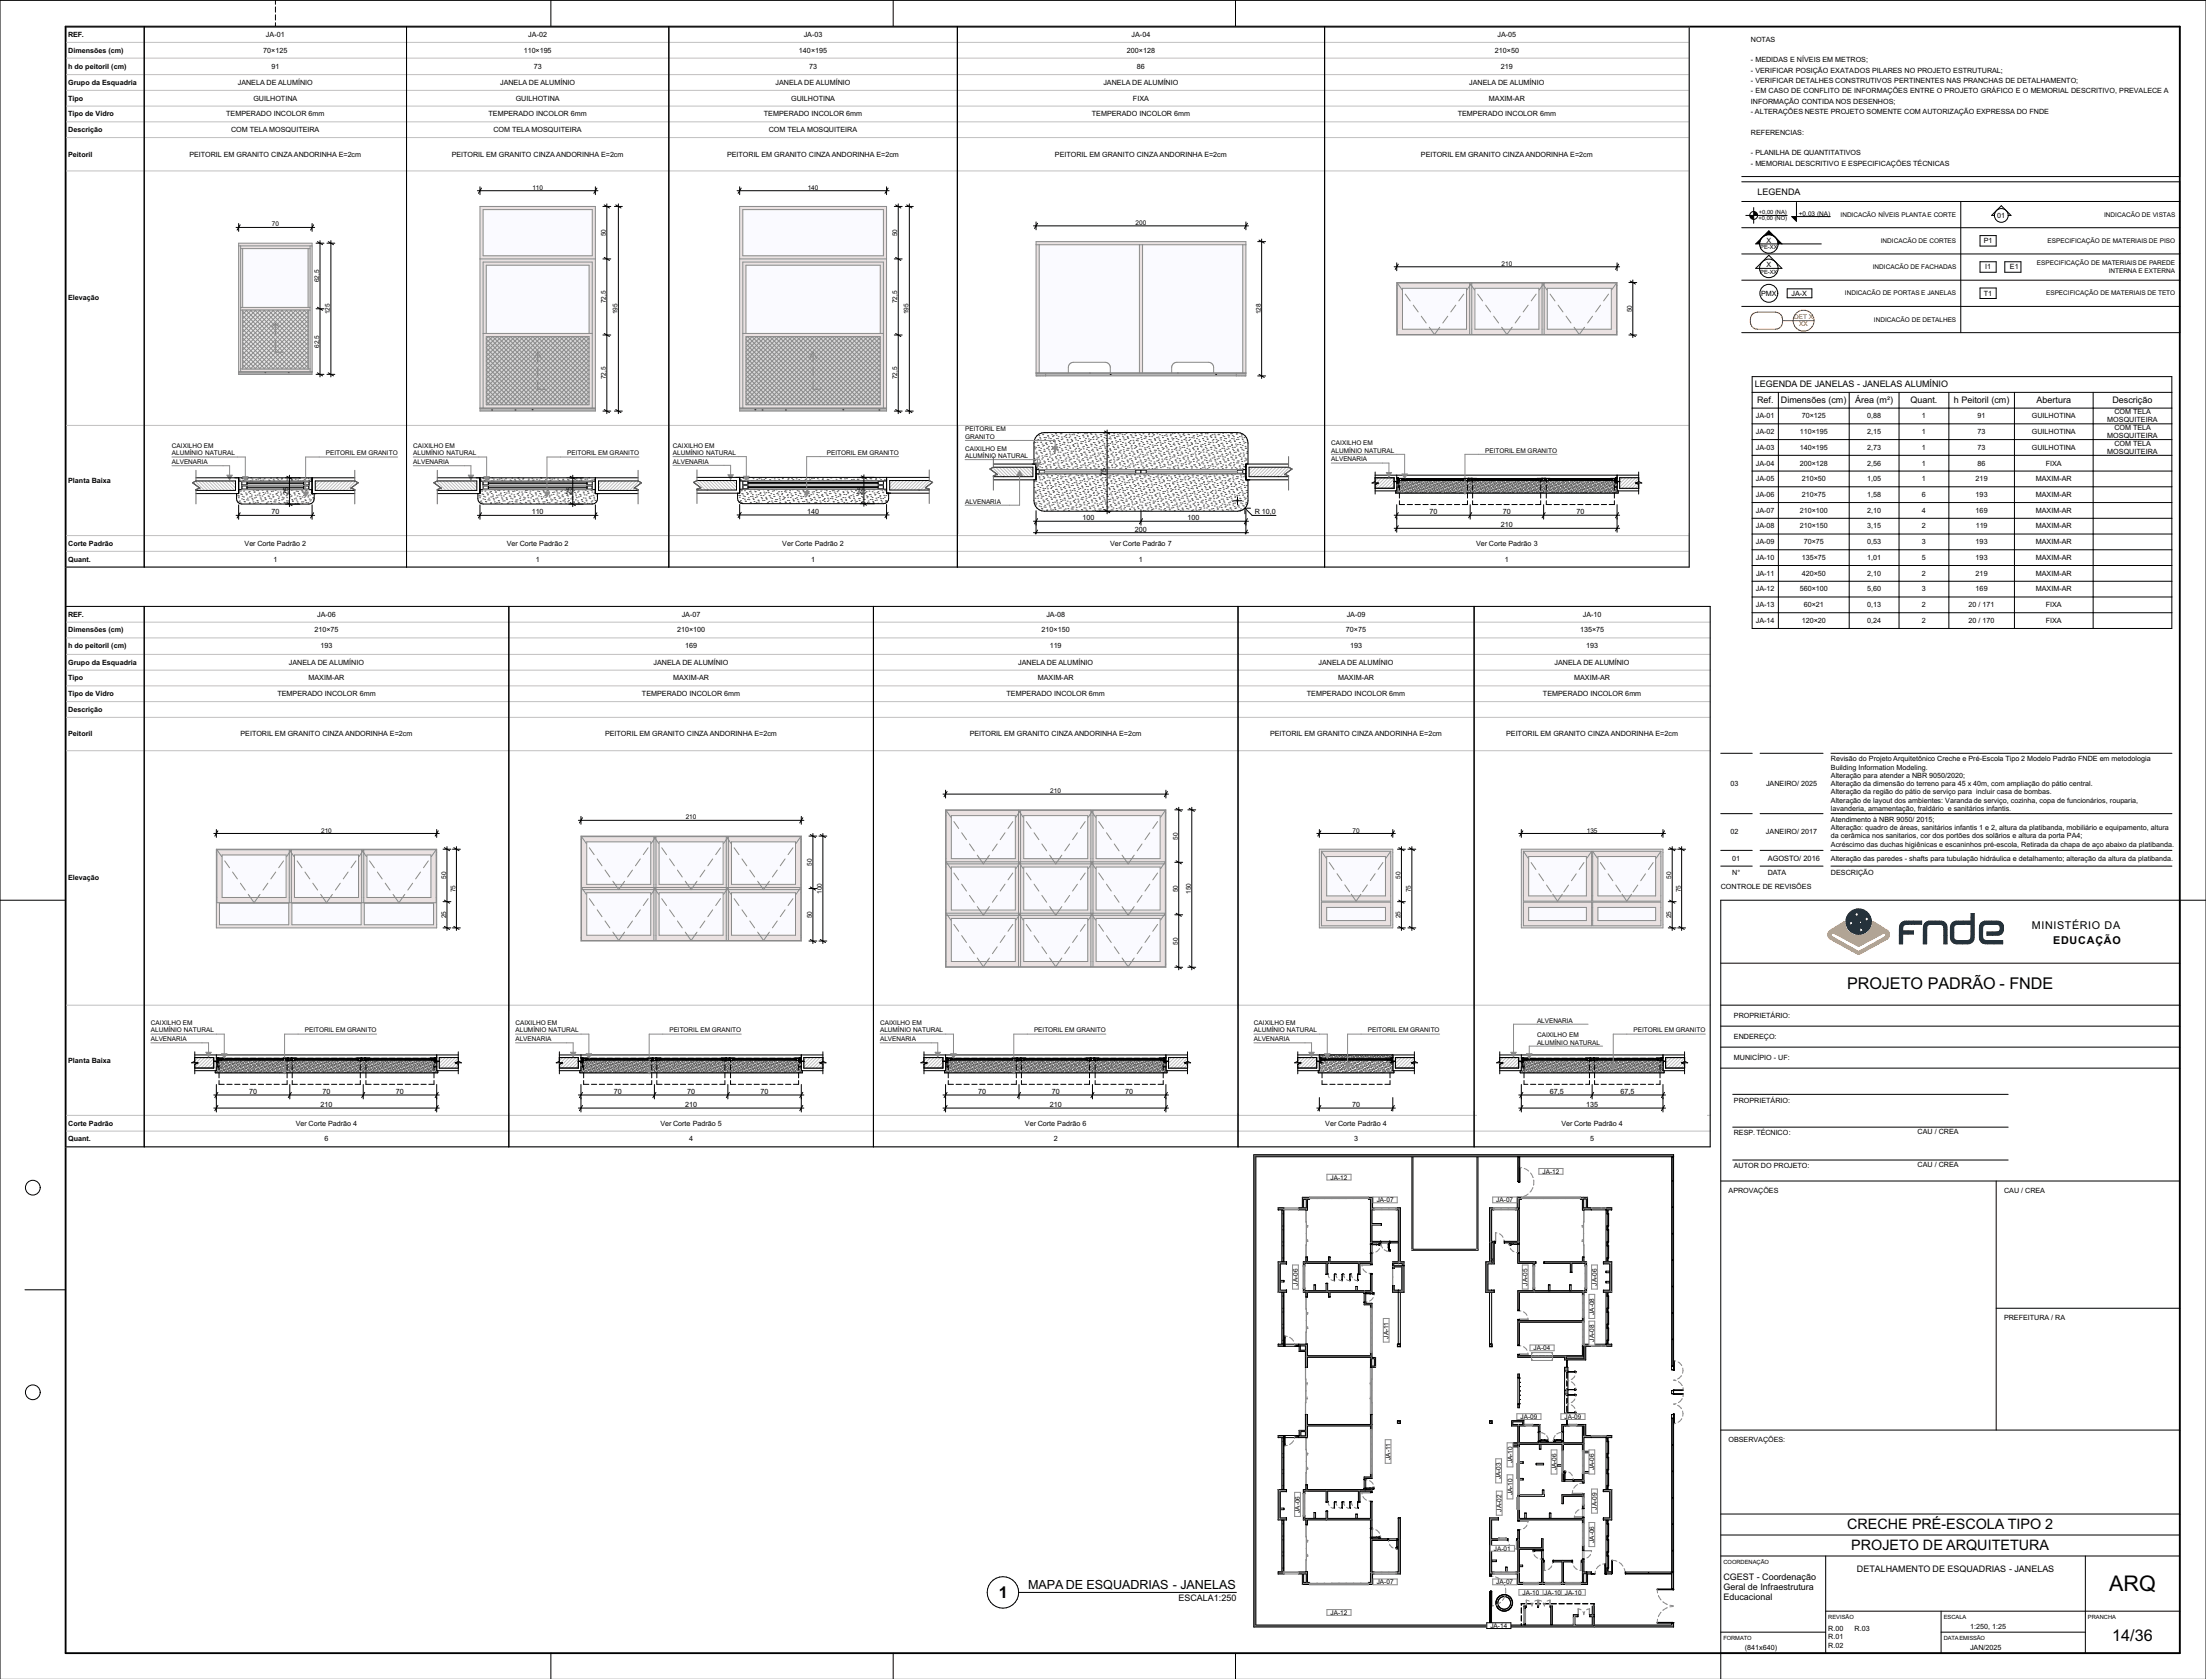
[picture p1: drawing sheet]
<svg xmlns="http://www.w3.org/2000/svg" width="841mm" height="640mm" viewBox="0 0 841 640" stroke-linecap="round" stroke-linejoin="round" font-family="sans-serif">
<defs><g id="words">
<text font-size="8.2" x="804.1" y="606.3">ARQ</text>
<g font-size="6.2">
<text x="704.2" y="377.1">PROJETO PADRÃO - FNDE</text>
<text x="380.8" y="609">1</text>
<text x="805.3" y="625.6">14/36</text>
</g>
<g font-size="5.5">
<text x="704.2" y="582.9">CRECHE PRÉ-ESCOLA TIPO 2</text>
<text x="705.8" y="590.9">PROJETO DE ARQUITETURA</text>
</g>
<text font-size="4.8" x="392" y="605.7">MAPADE ESQUADRIAS - JANELAS</text>
<g font-size="4.1">
<text x="774.6" y="354.1">MINISTÉRIO DA</text>
<text x="782.7" y="359.8">EDUCAÇÃO</text>
</g>
<g font-size="3.4">
<text x="670.1" y="74.3">LEGENDA</text>
<text x="669" y="147.7">LEGENDA DE JANELAS - JANELAS ALUMÍNIO</text>
<text x="669.8" y="153.7">Ref.</text>
<text x="679" y="153.7">Dimensões (cm)</text>
<text x="707.2" y="153.7">Área (m²)</text>
<text x="728.3" y="153.7">Quant.</text>
<text x="744.9" y="153.7">h Peitoril (cm)</text>
<text x="776.4" y="153.7">Abertura</text>
<text x="805.4" y="153.7">Descrição</text>
<text x="707.9" y="599.2">DETALHAMENTO DE ESQUADRIAS - JANELAS</text>
<text x="657" y="602.2">CGEST - Coordenação</text>
<text x="449.2" y="610.1">ESCALA1:250</text>
<text x="657" y="606.1">Geral de Infraestrutura</text>
<text x="657" y="610">Educacional</text>
</g>
<text font-size="2.8" x="673.9" y="328.1">AGOSTO/ 2016</text>
<g font-size="2.7">
<text x="26" y="14">REF.</text>
<text x="101.4" y="14">JA-01</text>
<text x="201.4" y="14">JA-02</text>
<text x="306.4" y="14">JA-03</text>
<text x="431.4" y="14">JA-04</text>
<text x="570.9" y="14">JA-05</text>
<text x="667.5" y="16">NOTAS</text>
<text x="26" y="20">Dimensões (cm)</text>
<text x="100.4" y="20">70×125</text>
<text x="199.7" y="20">110×195</text>
<text x="304.6" y="20">140×195</text>
<text x="429.6" y="20">200×128</text>
<text x="569.9" y="20">210×50</text>
<text x="667.5" y="23.8">- MEDIDAS E NÍVEIS EM METROS;</text>
<text x="26" y="26.2">h do peitoril (cm)</text>
<text x="103.5" y="26.2">91</text>
<text x="203.5" y="26.2">73</text>
<text x="308.5" y="26.2">73</text>
<text x="433.5" y="26.2">86</text>
<text x="572.2" y="26.2">219</text>
<text x="667.5" y="27.7">- VERIFICAR POSIÇÃO EXATADOS PILARES NO PROJETO ESTRUTURAL;</text>
<text x="26" y="32.3">Grupo da Esquadria</text>
<text x="90.7" y="32.3">JANELA DE ALUMÍNIO</text>
<text x="190.7" y="32.3">JANELA DE ALUMÍNIO</text>
<text x="295.7" y="32.3">JANELA DE ALUMÍNIO</text>
<text x="420.7" y="32.3">JANELA DE ALUMÍNIO</text>
<text x="560.2" y="32.3">JANELA DE ALUMÍNIO</text>
<text x="667.5" y="31.7">- VERIFICAR DETALHES CONSTRUTIVOS PERTINENTES NAS PRANCHAS DE DETALHAMENTO;</text>
<text x="667.5" y="35.6">- EM CASO DE CONFLITO DE INFORMAÇÕES ENTRE O PROJETO GRÁFICO E O MEMORIAL DESCRITIVO, PREVALECE A</text>
<text x="26" y="38.3">Tipo</text>
<text x="96.6" y="38.3">GUILHOTINA</text>
<text x="196.6" y="38.3">GUILHOTINA</text>
<text x="301.6" y="38.3">GUILHOTINA</text>
<text x="431.9" y="38.3">FIXA</text>
<text x="567.6" y="38.3">MAXIM-AR</text>
<text x="667.5" y="39.5">INFORMAÇÃO CONTIDA NOS DESENHOS;</text>
<text x="26" y="44.3">Tipo de Vidro</text>
<text x="86.2" y="44.3">TEMPERADO INCOLOR 6mm</text>
<text x="186.2" y="44.3">TEMPERADO INCOLOR 6mm</text>
<text x="291.2" y="44.3">TEMPERADO INCOLOR 6mm</text>
<text x="416.2" y="44.3">TEMPERADO INCOLOR 6mm</text>
<text x="555.7" y="44.3">TEMPERADO INCOLOR 6mm</text>
<text x="667.5" y="43.4">- ALTERAÇÕES NESTE PROJETO SOMENTE COM AUTORIZAÇÃO EXPRESSA DO FNDE</text>
<text x="26" y="50.3">Descrição</text>
<text x="88.1" y="50.3">COM TELA MOSQUITEIRA</text>
<text x="188.1" y="50.3">COM TELA MOSQUITEIRA</text>
<text x="293.1" y="50.3">COM TELA MOSQUITEIRA</text>
<text x="667.5" y="51.3">REFERENCIAS:</text>
<text x="26" y="59.7">Peitoril</text>
<text x="72.2" y="59.7">PEITORIL EM GRANITO CINZA ANDORINHA E=2cm</text>
<text x="172.2" y="59.7">PEITORIL EM GRANITO CINZA ANDORINHA E=2cm</text>
<text x="277.2" y="59.7">PEITORIL EM GRANITO CINZA ANDORINHA E=2cm</text>
<text x="402.2" y="59.7">PEITORIL EM GRANITO CINZA ANDORINHA E=2cm</text>
<text x="541.7" y="59.7">PEITORIL EM GRANITO CINZA ANDORINHA E=2cm</text>
<text x="667.5" y="59.2">- PLANILHA DE QUANTITATIVOS</text>
<text x="667.5" y="63.1">- MEMORIAL DESCRITIVO E ESPECIFICAÇÕES TÉCNICAS</text>
<text x="761.4" y="83">01</text>
<text x="673.5" y="92.5">X</text>
<text x="756.3" y="92.7">P1</text>
<text x="673.4" y="101.8">X</text>
<text x="756.8" y="102.7">I1</text>
<text x="766.2" y="102.7">E1</text>
<text x="671.4" y="112.7">PMX</text>
<text x="683" y="112.7">JA-X</text>
<text x="756.3" y="112.7">T1</text>
<text x="26" y="114.5">Elevação</text>
<text x="669.4" y="159.4">JA-01</text>
<text x="686.9" y="159.4">70×125</text>
<text x="711.8" y="159.4">0,88</text>
<text x="732.7" y="159.4">1</text>
<text x="754" y="159.4">91</text>
<text x="774.6" y="159.4">GUILHOTINA</text>
<text x="803.4" y="161">MOSQUITEIRA</text>
<text x="806.1" y="157.9">COM TELA</text>
<text x="669.4" y="165.4">JA-02</text>
<text x="686.2" y="165.4">110×195</text>
<text x="711.8" y="165.4">2,15</text>
<text x="732.7" y="165.4">1</text>
<text x="754" y="165.4">73</text>
<text x="774.6" y="165.4">GUILHOTINA</text>
<text x="803.4" y="167">MOSQUITEIRA</text>
<text x="806.1" y="163.9">COM TELA</text>
<text x="669.4" y="171.4">JA-03</text>
<text x="686.1" y="171.4">140×195</text>
<text x="711.8" y="171.4">2,73</text>
<text x="732.7" y="171.4">1</text>
<text x="754" y="171.4">73</text>
<text x="774.6" y="171.4">GUILHOTINA</text>
<text x="803.4" y="173">MOSQUITEIRA</text>
<text x="806.1" y="169.9">COM TELA</text>
<text x="669.4" y="177.4">JA-04</text>
<text x="686.1" y="177.4">200×128</text>
<text x="711.8" y="177.4">2,56</text>
<text x="732.7" y="177.4">1</text>
<text x="754" y="177.4">86</text>
<text x="779.9" y="177.4">FIXA</text>
<text x="26" y="184">Planta Baixa</text>
<text x="421.7" y="181.4" transform="rotate(-90 421.7 181.4)">75</text>
<text x="669.4" y="183.4">JA-05</text>
<text x="686.9" y="183.4">210×50</text>
<text x="711.8" y="183.4">1,05</text>
<text x="732.7" y="183.4">1</text>
<text x="753.2" y="183.4">219</text>
<text x="776.1" y="183.4">MAXIM-AR</text>
<text x="109.9" y="188.7" transform="rotate(-90 109.9 188.7)">25</text>
<text x="217.9" y="188.7" transform="rotate(-90 217.9 188.7)">25</text>
<text x="328.9" y="188.5" transform="rotate(-90 328.9 188.5)">25</text>
<text x="669.4" y="189.4">JA-06</text>
<text x="686.9" y="189.4">210×75</text>
<text x="711.8" y="189.4">1,58</text>
<text x="732.7" y="189.4">6</text>
<text x="753.2" y="189.4">193</text>
<text x="776.1" y="189.4">MAXIM-AR</text>
<text x="103.5" y="196">70</text>
<text x="202.8" y="196">110</text>
<text x="307.7" y="195.9">140</text>
<text x="478.4" y="196.1">R 10,0</text>
<text x="545" y="196">70</text>
<text x="573" y="196">70</text>
<text x="601" y="196">70</text>
<text x="669.4" y="195.4">JA-07</text>
<text x="686.1" y="195.4">210×100</text>
<text x="711.8" y="195.4">2,10</text>
<text x="732.7" y="195.4">4</text>
<text x="753.2" y="195.4">169</text>
<text x="776.1" y="195.4">MAXIM-AR</text>
<text x="412.7" y="198.3">100</text>
<text x="432.7" y="202.6">200</text>
<text x="452.7" y="198.3">100</text>
<text x="572.2" y="201">210</text>
<text x="669.4" y="201.4">JA-08</text>
<text x="686.1" y="201.4">210×150</text>
<text x="711.8" y="201.4">3,15</text>
<text x="732.7" y="201.4">2</text>
<text x="753.3" y="201.4">119</text>
<text x="776.1" y="201.4">MAXIM-AR</text>
<text x="26" y="208">Corte Padrão</text>
<text x="93.2" y="208">Ver Corte Padrão 2</text>
<text x="193.2" y="208">Ver Corte Padrão 2</text>
<text x="298.2" y="208">Ver Corte Padrão 2</text>
<text x="423.2" y="208">Ver Corte Padrão 7</text>
<text x="562.7" y="208">Ver Corte Padrão 3</text>
<text x="669.4" y="207.4">JA-09</text>
<text x="687.6" y="207.4">70×75</text>
<text x="711.8" y="207.4">0,53</text>
<text x="732.7" y="207.4">3</text>
<text x="753.2" y="207.4">193</text>
<text x="776.1" y="207.4">MAXIM-AR</text>
<text x="26" y="214">Quant.</text>
<text x="104.2" y="214">1</text>
<text x="204.2" y="214">1</text>
<text x="309.2" y="214">1</text>
<text x="434.2" y="214">1</text>
<text x="573.7" y="214">1</text>
<text x="669.4" y="213.4">JA-10</text>
<text x="686.9" y="213.4">135×75</text>
<text x="711.8" y="213.4">1,01</text>
<text x="732.7" y="213.4">5</text>
<text x="753.2" y="213.4">193</text>
<text x="776.1" y="213.4">MAXIM-AR</text>
<text x="669.5" y="219.4">JA-11</text>
<text x="686.9" y="219.4">420×50</text>
<text x="711.8" y="219.4">2,10</text>
<text x="732.7" y="219.4">2</text>
<text x="753.2" y="219.4">219</text>
<text x="776.1" y="219.4">MAXIM-AR</text>
<text x="669.4" y="225.4">JA-12</text>
<text x="686.1" y="225.4">560×100</text>
<text x="711.8" y="225.4">5,60</text>
<text x="732.7" y="225.4">3</text>
<text x="753.2" y="225.4">169</text>
<text x="776.1" y="225.4">MAXIM-AR</text>
<text x="669.4" y="231.4">JA-13</text>
<text x="687.6" y="231.4">60×21</text>
<text x="711.8" y="231.4">0,13</text>
<text x="732.7" y="231.4">2</text>
<text x="750.5" y="231.4">20 / 171</text>
<text x="779.9" y="231.4">FIXA</text>
<text x="26" y="235">REF.</text>
<text x="120.9" y="235">JA-06</text>
<text x="259.9" y="235">JA-07</text>
<text x="398.9" y="235">JA-08</text>
<text x="513.4" y="235">JA-09</text>
<text x="603.4" y="235">JA-10</text>
<text x="669.4" y="237.4">JA-14</text>
<text x="686.9" y="237.4">120×20</text>
<text x="711.8" y="237.4">0,24</text>
<text x="732.7" y="237.4">2</text>
<text x="750.5" y="237.4">20 / 170</text>
<text x="779.9" y="237.4">FIXA</text>
<text x="26" y="241">Dimensões (cm)</text>
<text x="119.9" y="241">210×75</text>
<text x="258.1" y="241">210×100</text>
<text x="397.1" y="241">210×150</text>
<text x="513.1" y="241">70×75</text>
<text x="602.4" y="241">135×75</text>
<text x="26" y="247.2">h do peitoril (cm)</text>
<text x="122.2" y="247.2">193</text>
<text x="261.2" y="247.2">169</text>
<text x="400.3" y="247.2">119</text>
<text x="514.7" y="247.2">193</text>
<text x="604.7" y="247.2">193</text>
<text x="26" y="253.3">Grupo da Esquadria</text>
<text x="110.2" y="253.3">JANELA DE ALUMÍNIO</text>
<text x="249.2" y="253.3">JANELA DE ALUMÍNIO</text>
<text x="388.2" y="253.3">JANELA DE ALUMÍNIO</text>
<text x="502.7" y="253.3">JANELA DE ALUMÍNIO</text>
<text x="592.7" y="253.3">JANELA DE ALUMÍNIO</text>
<text x="26" y="259.3">Tipo</text>
<text x="117.6" y="259.3">MAXIM-AR</text>
<text x="256.6" y="259.3">MAXIM-AR</text>
<text x="395.6" y="259.3">MAXIM-AR</text>
<text x="510.1" y="259.3">MAXIM-AR</text>
<text x="600.1" y="259.3">MAXIM-AR</text>
<text x="26" y="265.3">Tipo de Vidro</text>
<text x="105.7" y="265.3">TEMPERADO INCOLOR 6mm</text>
<text x="244.7" y="265.3">TEMPERADO INCOLOR 6mm</text>
<text x="383.7" y="265.3">TEMPERADO INCOLOR 6mm</text>
<text x="498.2" y="265.3">TEMPERADO INCOLOR 6mm</text>
<text x="588.2" y="265.3">TEMPERADO INCOLOR 6mm</text>
<text x="26" y="271.3">Descrição</text>
<text x="26" y="280.7">Peitoril</text>
<text x="91.7" y="280.7">PEITORIL EM GRANITO CINZA ANDORINHA E=2cm</text>
<text x="230.7" y="280.7">PEITORIL EM GRANITO CINZA ANDORINHA E=2cm</text>
<text x="369.7" y="280.7">PEITORIL EM GRANITO CINZA ANDORINHA E=2cm</text>
<text x="484.2" y="280.7">PEITORIL EM GRANITO CINZA ANDORINHA E=2cm</text>
<text x="574.2" y="280.7">PEITORIL EM GRANITO CINZA ANDORINHA E=2cm</text>
<text x="698" y="290.2">Revisão do Projeto Arquitetônico Creche e Pré-Escola Tipo 2 Modelo Padrão FNDE em metodologia</text>
<text x="698" y="293.4">Building Information Modeling.</text>
<text x="659.7" y="299.5">03</text>
<text x="673.3" y="299.5">JANEIRO/ 2025</text>
<text x="698" y="296.5">Alteração para atender a NBR 9050/2020;</text>
<text x="698" y="299.7">Alteração da dimensão do terreno para 45 x 40m, com ampliação do pátio central.</text>
<text x="698" y="302.8">Alteração da região do pátio de serviço para incluir casa de bombas.</text>
<text x="698" y="306">Alteração de layout dos ambientes: Varanda de serviço, cozinha, copa de funcionários, rouparia,</text>
<text x="698" y="309.1">lavanderia, amamentação, fraldário e sanitários infantis.</text>
<text x="698" y="313.3">Atendimento à NBR 9050/ 2015;</text>
<text x="698" y="316.5">Alteração: quadro de áreas, sanitários infantis 1 e 2, altura da platibanda, mobiliário e equipamento, altura</text>
<text x="659.7" y="318">02</text>
<text x="673.2" y="318">JANEIRO/ 2017</text>
<text x="698" y="319.6">da cerâmica nos sanitarios, cor dos portões dos solãrios e altura da porta PA4;</text>
<text x="698" y="322.7">Acréscimo das duchas higiênicas e escaninhos pré-escola, Retirada da chapa de aço abaixo da platibanda.</text>
<text x="660.4" y="328">01</text>
<text x="698" y="328">Alteração das paredes - shafts para tubulação hidráulica e detalhamento; alteração da altura da platibanda.</text>
<text x="26" y="335.5">Elevação</text>
<text x="660.4" y="333.7">N°</text>
<text x="673.9" y="333.7">DATA</text>
<text x="698" y="333.7">DESCRIÇÃO</text>
<text x="656" y="339">CONTROLE DE REVISÕES</text>
<text x="661" y="388">PROPRIETÁRIO:</text>
<text x="661" y="396">ENDEREÇO:</text>
<text x="26" y="405">Planta Baixa</text>
<text x="661" y="404">MUNICÍPIO - UF:</text>
<text x="95" y="417">70</text>
<text x="123" y="417">70</text>
<text x="151" y="417">70</text>
<text x="234" y="417">70</text>
<text x="262" y="417">70</text>
<text x="290" y="417">70</text>
<text x="373" y="417">70</text>
<text x="401" y="417">70</text>
<text x="429" y="417">70</text>
<text x="590.8" y="417">67,5</text>
<text x="617.8" y="417">67,5</text>
<text x="122.2" y="422">210</text>
<text x="261.2" y="422">210</text>
<text x="400.2" y="422">210</text>
<text x="515.5" y="422">70</text>
<text x="604.7" y="422">135</text>
<text x="661" y="420.3">PROPRIETÁRIO:</text>
<text x="26" y="429">Corte Padrão</text>
<text x="112.7" y="429">Ver Corte Padrão 4</text>
<text x="251.7" y="429">Ver Corte Padrão 5</text>
<text x="390.7" y="429">Ver Corte Padrão 6</text>
<text x="505.2" y="429">Ver Corte Padrão 4</text>
<text x="595.2" y="429">Ver Corte Padrão 4</text>
<text x="26" y="435">Quant.</text>
<text x="123.7" y="435">6</text>
<text x="262.7" y="435">4</text>
<text x="401.7" y="435">2</text>
<text x="516.2" y="435">3</text>
<text x="606.2" y="435">5</text>
<text x="661" y="432.8">RESP. TÉCNICO:</text>
<text x="731" y="432.4">CAU / CREA</text>
<text x="661" y="445.3">AUTOR DO PROJETO:</text>
<text x="731" y="444.9">CAU / CREA</text>
<text x="659" y="454.6">APROVAÇÕES</text>
<text x="764" y="454.6">CAU / CREA</text>
<text x="764" y="503.1">PREFEITURA / RA</text>
<text x="659" y="549.6">OBSERVAÇÕES:</text>
<text x="697" y="621.8">R.00</text>
<text x="707" y="621.8">R.03</text>
<text x="751" y="620.8">1:250, 1:25</text>
<text x="665.2" y="628.8">(841x640)</text>
<text x="697" y="624.9">R.01</text>
<text x="697" y="628.1">R.02</text>
<text x="751" y="628.8">JAN/2025</text>
</g>
<g font-size="2.5">
<text x="203" y="72.3">110</text>
<text x="307.9" y="72.3">140</text>
<text x="685.8" y="82.2">+0,03 (NA)</text>
<text x="701.7" y="82.6">INDICACÃO NÍVEIS PLANTA E CORTE</text>
<text x="802.2" y="82.6">INDICACÃO DE VISTAS</text>
<text x="103.6" y="86.3">70</text>
<text x="432.9" y="85.7">200</text>
<text x="231" y="90.1" transform="rotate(-90 231 90.1)">50</text>
<text x="342.1" y="90.1" transform="rotate(-90 342.1 90.1)">50</text>
<text x="717" y="92.6">INDICACÃO DE CORTES</text>
<text x="780.6" y="92.6">ESPECIFICAÇÃO DE MATERIAIS DE PISO</text>
<text x="572.4" y="101.3">210</text>
<text x="776.6" y="101.2">ESPECIFICAÇÃO DE MATERIAIS DE PAREDE</text>
<text x="121.6" y="107.6" transform="rotate(-90 121.6 107.6)">62,5</text>
<text x="714" y="102.6">INDICACÃO DE FACHADAS</text>
<text x="803.9" y="104">INTERNA E EXTERNA</text>
<text x="703.3" y="112.6">INDICACÃO DE PORTAS E JANELAS</text>
<text x="780" y="112.6">ESPECIFICAÇÃO DE MATERIAIS DE TETO</text>
<text x="125.8" y="119.8" transform="rotate(-90 125.8 119.8)">125</text>
<text x="231" y="115.6" transform="rotate(-90 231 115.6)">72,5</text>
<text x="235.4" y="119.8" transform="rotate(-90 235.4 119.8)">195</text>
<text x="342.1" y="115.6" transform="rotate(-90 342.1 115.6)">72,5</text>
<text x="346.3" y="119.8" transform="rotate(-90 346.3 119.8)">195</text>
<text x="480.6" y="119.8" transform="rotate(-90 480.6 119.8)">128</text>
<text x="622.1" y="119.1" transform="rotate(-90 622.1 119.1)">50</text>
<text x="714.4" y="122.6">INDICACÃO DE DETALHES</text>
<text x="121.6" y="132.6" transform="rotate(-90 121.6 132.6)">62,5</text>
<text x="231" y="144.6" transform="rotate(-90 231 144.6)">72,5</text>
<text x="342.1" y="144.6" transform="rotate(-90 342.1 144.6)">72,5</text>
<text x="368" y="164.4">PEITORIL EM</text>
<text x="368" y="167.3">GRANITO</text>
<text x="65.6" y="170.8">CAIXILHO EM</text>
<text x="65.6" y="173.6">ALUMÍNIO NATURAL</text>
<text x="124.2" y="173.6">PEITORIL EM GRANITO</text>
<text x="157.6" y="170.8">CAIXILHO EM</text>
<text x="157.6" y="173.6">ALUMÍNIO NATURAL</text>
<text x="216.2" y="173.6">PEITORIL EM GRANITO</text>
<text x="256.6" y="170.6">CAIXILHO EM</text>
<text x="256.6" y="173.4">ALUMÍNIO NATURAL</text>
<text x="315.2" y="173.4">PEITORIL EM GRANITO</text>
<text x="367.9" y="171.7">CAIXILHO EM</text>
<text x="507.5" y="169.7">CAIXILHO EM</text>
<text x="507.5" y="172.6">ALUMÍNIO NATURAL</text>
<text x="566.2" y="172.6">PEITORIL EM GRANITO</text>
<text x="65.6" y="176.9">ALVENARIA</text>
<text x="157.6" y="176.9">ALVENARIA</text>
<text x="256.6" y="176.8">ALVENARIA</text>
<text x="367.9" y="174.6">ALUMÍNIO NATURAL</text>
<text x="507.5" y="175.9">ALVENARIA</text>
<text x="103.6" y="191.8">70</text>
<text x="203" y="191.8">110</text>
<text x="307.9" y="191.8">140</text>
<text x="367.9" y="192">ALVENARIA</text>
<text x="432.9" y="193.8">200</text>
<text x="572.4" y="193.8">210</text>
<text x="400.4" y="302.3">210</text>
<text x="122.4" y="317.3">210</text>
<text x="261.4" y="312.3">210</text>
<text x="515.6" y="317.3">70</text>
<text x="604.9" y="317.3">135</text>
<text x="449" y="320.1" transform="rotate(-90 449 320.1)">50</text>
<text x="170" y="335.1" transform="rotate(-90 170 335.1)">50</text>
<text x="309.5" y="330.1" transform="rotate(-90 309.5 330.1)">50</text>
<text x="533.9" y="335.1" transform="rotate(-90 533.9 335.1)">50</text>
<text x="637.1" y="335.1" transform="rotate(-90 637.1 335.1)">50</text>
<text x="173.6" y="340.1" transform="rotate(-90 173.6 340.1)">75</text>
<text x="313.3" y="340.8" transform="rotate(-90 313.3 340.8)">100</text>
<text x="449" y="340.1" transform="rotate(-90 449 340.1)">50</text>
<text x="454" y="340.8" transform="rotate(-90 454 340.8)">150</text>
<text x="537.9" y="340.1" transform="rotate(-90 537.9 340.1)">75</text>
<text x="640.7" y="340.1" transform="rotate(-90 640.7 340.1)">75</text>
<text x="170" y="350.1" transform="rotate(-90 170 350.1)">25</text>
<text x="309.5" y="350.1" transform="rotate(-90 309.5 350.1)">50</text>
<text x="533.9" y="350.1" transform="rotate(-90 533.9 350.1)">25</text>
<text x="637.1" y="350.1" transform="rotate(-90 637.1 350.1)">25</text>
<text x="449" y="360.1" transform="rotate(-90 449 360.1)">50</text>
<text x="586" y="389.8">ALVENARIA</text>
<text x="57.5" y="390.7">CAIXILHO EM</text>
<text x="57.5" y="393.6">ALUMÍNIO NATURAL</text>
<text x="116.2" y="393.6">PEITORIL EM GRANITO</text>
<text x="196.5" y="390.7">CAIXILHO EM</text>
<text x="196.5" y="393.6">ALUMÍNIO NATURAL</text>
<text x="255.2" y="393.6">PEITORIL EM GRANITO</text>
<text x="335.5" y="390.7">CAIXILHO EM</text>
<text x="335.5" y="393.6">ALUMÍNIO NATURAL</text>
<text x="394.2" y="393.6">PEITORIL EM GRANITO</text>
<text x="478" y="390.7">CAIXILHO EM</text>
<text x="478" y="393.6">ALUMÍNIO NATURAL</text>
<text x="521.5" y="393.6">PEITORIL EM GRANITO</text>
<text x="586" y="395.3">CAIXILHO EM</text>
<text x="622.7" y="393.6">PEITORIL EM GRANITO</text>
<text x="57.5" y="396.9">ALVENARIA</text>
<text x="196.5" y="396.9">ALVENARIA</text>
<text x="335.5" y="396.9">ALVENARIA</text>
<text x="478" y="396.9">ALVENARIA</text>
<text x="586" y="398.1">ALUMÍNIO NATURAL</text>
<text x="122.4" y="414.8">210</text>
<text x="261.4" y="415.8">210</text>
<text x="400.4" y="414.8">210</text>
<text x="515.6" y="414.8">70</text>
<text x="604.9" y="415.8">135</text>
<text x="507.2" y="449.6">JA-12</text>
<text x="588" y="447.4">JA-12</text>
<text x="524.8" y="458.3">JA-07</text>
<text x="570.4" y="458.3">JA-07</text>
<text x="494.8" y="490" transform="rotate(-90 494.8 490)">JA-06</text>
<text x="582.4" y="490" transform="rotate(-90 582.4 490)">JA-05</text>
<text x="608.8" y="490" transform="rotate(-90 608.8 490)">JA-06</text>
<text x="607.8" y="501.2" transform="rotate(-90 607.8 501.2)">JA-08</text>
<text x="529.4" y="510.2" transform="rotate(-90 529.4 510.2)">JA-11</text>
<text x="584.7" y="514.7">JA-04</text>
<text x="607.8" y="511.4" transform="rotate(-90 607.8 511.4)">JA-08</text>
<text x="579.6" y="540.9">JA-09</text>
<text x="596.4" y="540.9">JA-09</text>
<text x="530.1" y="556.4" transform="rotate(-90 530.1 556.4)">JA-11</text>
<text x="576.6" y="557.8" transform="rotate(-90 576.6 557.8)">JA-10</text>
<text x="572.2" y="563.9" transform="rotate(-90 572.2 563.9)">JA-03</text>
<text x="593.4" y="560.5" transform="rotate(-90 593.4 560.5)">JA-06</text>
<text x="607.8" y="560.5" transform="rotate(-90 607.8 560.5)">JA-06</text>
<text x="576.6" y="570" transform="rotate(-90 576.6 570)">JA-10</text>
<text x="608.8" y="575.4" transform="rotate(-90 608.8 575.4)">JA-09</text>
<text x="495.6" y="576.7" transform="rotate(-90 495.6 576.7)">JA-06</text>
<text x="572.4" y="576.2" transform="rotate(-90 572.4 576.2)">JA-02</text>
<text x="569.5" y="591.1">JA-01</text>
<text x="607.8" y="588.2" transform="rotate(-90 607.8 588.2)">JA-06</text>
<text x="524.8" y="603.9">JA-07</text>
<text x="570.4" y="603.9">JA-07</text>
<text x="580.4" y="607.9">JA-10</text>
<text x="588.7" y="607.9">JA-10</text>
<text x="596.5" y="607.9">JA-10</text>
<text x="507.2" y="615.5">JA-12</text>
<text x="568.2" y="620.6">JA-14</text>
</g>
<g font-size="2.5" fill="#f00">
<text x="684" y="121.6">DET X</text>
<text x="685.9" y="124.5">XX</text>
</g>
<g font-size="2.2">
<text x="670.4" y="83.9">+0,00 (NO)</text>
<text x="670.5" y="81.7">+0,00 (NA)</text>
<text x="671.1" y="95">PE-XX</text>
<text x="671" y="104.3">PE-XX</text>
<text x="657" y="596.1">COORDENAÇÃO</text>
<text x="697" y="617.1">REVISÃO</text>
<text x="741" y="617.1">ESCALA</text>
<text x="796" y="617.1">PRANCHA</text>
<text x="657" y="625.1">FORMATO</text>
<text x="741" y="625.1">DATAEMISSÃO</text>
</g>
</g></defs>
<path d="M724.7 352l1.5-.9h6.4v1.2h-4.9a1.8 1.8 0 0 0-2 .5 1.8 1.8 0 0 0-.3 2h4.1v1.3h-4.1l-.1 3.7h-1.2v-6.3z" fill-rule="evenodd" fill="#0d3857"/>
<path d="M724.7 352l1.5-.9h6.4v1.2h-4.9a1.8 1.8 0 0 0-2 .5 1.8 1.8 0 0 0-.3 2h4.1v1.3h-4.1l-.1 3.7h-1.2v-6.3z" fill="none" stroke="#0d3857" stroke-width=".38"/>
<path d="M733.8 352l1.5-.9a12.2 12.2 0 0 1 6 .4l.7 .9 .3 1v6.4h-1.3v-3.2a5.1 5.1 0 0 0-.3-3.9 12.7 12.7 0 0 0-5.7-.1l-.4 .7-.1 6.5h-1.3l.1-6.4z" fill-rule="evenodd" fill="#0d3857"/>
<path d="M733.8 352l1.5-.9a12.2 12.2 0 0 1 6 .4l.7 .9 .3 1v6.4h-1.3v-3.2a5.1 5.1 0 0 0-.3-3.9 12.7 12.7 0 0 0-5.7-.1l-.4 .7-.1 6.5h-1.3l.1-6.4z" fill="none" stroke="#0d3857" stroke-width=".38"/>
<path d="M744.2 351.9l1.3-.7 5.9-.1v-2.9h1.3v4.7a13.6 13.6 0 0 1-.3 5.6l-.7 .8a4.5 4.5 0 0 1-3.6 .5 3.8 3.8 0 0 1-4.2-1.2 15.8 15.8 0 0 1 0-6.2zM745.1 352.8l-.2 .4v4.5a2.31 2.31 0 0 0 2.7 .8h.8a2.7 2.7 0 0 0 2.9-.6l.1-5.5h-5.2z" fill-rule="evenodd" fill="#0d3857"/>
<path d="M744.2 351.9l1.3-.7 5.9-.1v-2.9h1.3v8a2.71 2.71 0 0 1-2.5 3.6 11.1 11.1 0 0 1-5.4-.3 2.42 2.42 0 0 1-1.2-2.1 10.3 10.3 0 0 1 .3-5zM745.1 352.8l1.1-.4h5.2v2.5a4.1 4.1 0 0 1-.3 3.2 8.3 8.3 0 0 1-4.8 .4l-.9-.2-.5-.6v-4.5z" fill="none" stroke="#0d3857" stroke-width=".38"/>
<path d="M755.3 351.8a4.4 4.4 0 0 1 3.9-.7h1.8a2.71 2.71 0 0 1 2.9 2.4 2.71 2.71 0 0 1-2.4 3h-4v-1.3h2a2.8 2.8 0 0 0 2.9-.6 1.48 1.48 0 0 0 0-1.6 1.48 1.48 0 0 0-1.5-.6h-3a1.52 1.52 0 0 0-2 1.1l-.1 3.2a1.32 1.32 0 0 0 1.1 1.8h6.6v1.3h-6.6l-1.4-.5a2.69 2.69 0 0 1-.9-2.4v-3.7z" fill-rule="evenodd" fill="#0d3857"/>
<path d="M755.3 351.8a4.4 4.4 0 0 1 3.9-.7h1.8a2.71 2.71 0 0 1 2.9 2.4 2.71 2.71 0 0 1-2.4 3h-4v-1.3h2a2.8 2.8 0 0 0 2.9-.6 1.48 1.48 0 0 0 0-1.6 1.48 1.48 0 0 0-1.5-.6h-3a1.52 1.52 0 0 0-2 1.1l-.1 3.2a1.33 1.33 0 0 0 1.1 1.8h6.6v1.3h-6.6l-1.4-.5a2.69 2.69 0 0 1-.9-2.4v-3.7z" fill="none" stroke="#0d3857" stroke-width=".38"/>
<path d="M703.7 351.3a4.9 4.9 0 0 1 9.7 0 4.9 4.9 0 0 1-9.7 0zM707.5 347.5l-.1 .8-.6 .3 .6 .4 .1 .6 .5-.4h.7l-.3-.6 .3-.6-.6 .1zM711.3 349.3a.8 .8 0 0 1-.7 1.1l.5 .3 .2 .6 .5-.4h.7a.8 .8 0 0 1 0-1.2 .78 .78 0 0 1-1.2-.4zM709 350.8l-.6 .8 .5 .2 .1 .5 .4-.3h.5l-.2-.4 .2-.5h-.5zM705.3 350.9l-.1 .7-.6 .3 .6 .3 .1 .7a.81 .81 0 0 1 1.2-.4v-.1a.72 .72 0 0 1 0-1.1h-.7zM709.1 353.5a.8 .8 0 0 1-.7 1l.6 .3 .2 .6 .5-.4 .7 .1a.77 .77 0 0 1 0-1.2l-.1-.1a.78 .78 0 0 1-1.1-.3z" fill-rule="evenodd" fill="#0d3857"/>
<g fill="none" stroke="#0d3857" stroke-width=".38">
<path d="M705.3 350.9l-.1 .7-.6 .3 .6 .3 .1 .7a.81 .81 0 0 1 1.2-.4M705.3 350.9h.1M705.4 350.9l.4 .4h.7a.64 .64 0 0 0 0 1.1M706.5 352.4v.1M707.4 348.9v.1M707.4 349l.1 .6 .5-.4h.6M708.4 346.5h.1M708.4 354.5h.1M708.4 351.6h.1M708.4 351.6l.7 .7M708.5 354.5l.5 .3 .2 .6M708.6 348l-.5 .1-.6-.6-.1 .8-.6 .3 .6 .3"/>
<path d="M708.6 349.2h.1M708.7 348h.1M708.7 348h-.1M708.7 348l-.3 .6 .3 .6M708.7 349.2h-.1M708.7 349.2h.1M709 350.8l-.6 .8M709 350.8h.1M709 350.8l.1 .1M709.1 352.3h.1M709.1 353.5a.8 .8 0 0 1-.7 1M709.1 350.9l.1 .1"/>
<path d="M709.2 353.5h.1M709.2 355.4h.1M709.2 353.5a.76 .76 0 0 0 1.1 .3M709.2 351l.2 .1M709.4 351.1h.1M709.9 352h.1M709.9 351l-.5 .1M709.9 352h-.5l-.3 .3M709.9 351.1h.1M709.9 351.1l-.2 .5 .2 .4M710.3 353.8l.1 .1M710.3 355.1l-.6-.1-.5 .4"/>
<path d="M710.4 355.1h-.1M710.4 353.9a.75 .75 0 0 0 0 1.2M710.6 350.3v.1M710.6 350.4l.5 .2M711.1 350.6v.1M711.1 350.7l.2 .6M711.3 349.3a.78 .78 0 0 1-.7 1M711.3 349.3h.1M711.3 349.3a.76 .76 0 0 0 1.2 .4M711.4 351.3h-.1M712.5 351l-.7-.1-.4 .4M712.5 349.7h.1"/>
<path d="M712.5 351h.1M712.5 349.7a.8 .8 0 0 0 0 1.3"/>
<circle cx="708.6" cy="351.3" r="4.8"/>
</g>
<path d="M697.2 355.1l5.9-3.8a5.5 5.5 0 0 0 5.5 5.4 5.5 5.5 0 0 0 5.5-5.4l5.3 3.3a2.02 2.02 0 0 1-.1 3.4l-10.7 5.8-11-6a2.02 2.02 0 0 1-.4-2.7zM698.3 355.9l-.2 .6 .3 .5 10.1 5.6 10.2-5.6 .4-.5-.4-.8h-.6l-9.5 5-9.3-4.8z" fill-rule="evenodd" fill="#d98217"/>
<path d="M696.9 356.2v.1M698.3 355.9h1l9.3 4.8 9.5-5h.6l.4 .8-.4 .5-10.2 5.6-10.1-5.6-.3-.5zM703.1 351.3l-2.7 1.7a6.6 6.6 0 0 0-3.4 2.5l-.1 .7M703.1 351.3h.1M714.1 351.3a5.5 5.5 0 0 1-5.5 5.4 5.5 5.5 0 0 1-5.5-5.4M714.1 351.3l5.3 3.3a2.02 2.02 0 0 1-.1 3.4l-10.7 5.8-10.9-5.9-.6-.7-.2-.9M714.1 351.3h.1" fill="none" stroke="#d98217" stroke-width=".38"/>
<!-- layer: ANT-FLH.Desenho da folha e carimbo -->
<g fill="none" stroke="#000" stroke-width=".38">
<path d="M831 10.1v57.2h-167M664 69.3h167v57.5h-167M664 76.8h167M747.5 76.8v50M664 86.8h167M664 96.8h167M754.9 89.8h6.1v4h-6.1zM754.9 99.8h6.1v4h-6.1zM760.3 82.1h-1l3.7-3.7 3.7 3.7h-1.1M764.3 99.8h6.2v4h-6.2zM664 106.8h167M664 116.8h167"/>
<path d="M681.3 110.1h9.4v3.4h-9.4zM754.9 109.8h6.1v4h-6.1zM656 287.1h12M671 287.1h24M698 287.1h130M656 310.1h12M671 310.1h24M698 310.1h130M656 330.1h12M656 324.1h12M671 330.1h24M671 324.1h24"/>
<path d="M698 330.1h130M698 324.1h130M656 343.1h175v287h-175zM656 367.1h175M656 383.1h175M656 391.1h175M656 399.1h175M656 407.1h175M660.6 417.1h105M660.6 429.6h105M656 450.2h175M660.6 442.2h105"/>
<path d="M761 450.2v94.9M761 498.7h70M656 545.1h175M656 577.1h175M656 593.1h175M656 585.1h175M696 593.1v37M795 593.1v37M696 614.1h135M740 614.1v16M656 622.1h40M740 622.1h55"/>
<circle cx="763" cy="82.1" r="2.62"/>
<circle cx="674.3" cy="111.8" r="3.4"/>
</g>
<path d="M679.6 122.2h4" fill="none" stroke="#f00" stroke-width=".38"/>
<circle cx="687.6" cy="122.2" r="4" fill="#fff"/>
<path d="M667.8 120.1l.6-.6 1.6-.5h6.8a3.3 3.3 0 0 1 2.8 3.3 3.3 3.3 0 0 1-2.8 3.2h-6.8a3.3 3.3 0 0 1-2.2-5.4zM683.6 122.2a4 4 0 0 1 4-4 4 4 0 0 1 4 4M683.6 122.2a4 4 0 0 0 4 4 4 4 0 0 0 4-4M683.6 122.2h8" fill="none" stroke="#f00" stroke-width=".38"/>
<!-- layer: ANT-NIV.Nveis -->
<g fill="none" stroke="#000" stroke-width=".38">
<path d="M668.6 79.1v6M684.9 77.2v7.2l-1.8-1.8h14.7M665.6 82.1h15.7"/>
<circle cx="668.6" cy="82.1" r="1.5"/>
</g>
<g fill="#000">
<path d="M683.1 82.6h1.8v1.8z"/>
<path d="M668.6 80.6a1.5 1.5 0 0 1 1.5 1.5h-1.5z" fill-rule="evenodd"/>
<path d="M667.1 82.1h1.5v1.5a1.5 1.5 0 0 1-1.5-1.5z" fill-rule="evenodd"/>
</g>
<!-- layer: ANT-MCD.Marcador - Corte -->
<g fill="none" stroke="#000" stroke-width=".38">
<path d="M670.8 93a3.5 3.5 0 0 1 3.5-3.6 3.5 3.5 0 0 1 3.6 3.6M679.3 93l-5-5-5 5h25"/>
<circle cx="674.3" cy="93" r="3.5"/>
</g>
<g fill="#000">
<path d="M669.3 93l2.5-2.5-.5 .7-.5 1.8z" fill-rule="evenodd"/>
<path d="M674.3 88l2.5 2.5a3.5 3.5 0 0 0-5 0z" fill-rule="evenodd"/>
<path d="M676.8 90.5l2.5 2.5h-1.4l-.5-1.8z" fill-rule="evenodd"/>
</g>
<!-- layer: ANT-MCD.Marcador - Elevao -->
<g fill="none" stroke="#000" stroke-width=".38">
<path d="M669.3 102.3l5-5 5 5z"/>
<circle cx="674.3" cy="102.3" r="3.5"/>
</g>
<g fill="none" stroke="#000" stroke-width=".38">
<path d="M105 .1v1.5M105 2.6v2M105 5.6v2M105 8.6v1.5M210 .1v10M340.5 .1v10M471 .1v10M0 343.1h25M831 343.1h10M9.5 491.6h15.5M210 630.1v9.9M340.5 630.1v9.9"/>
<path d="M471 630.1v9.9M656 630.1v9.9M0 640v-639.9h841v639.9"/>
<circle cx="12.5" cy="452.7" r="2.81"/>
<circle cx="12.5" cy="530.7" r="2.81"/>
</g>
<path d="M25 10.1h806v620h-806z" fill="none" stroke="#000" stroke-width=".7"/>
<path d="M91 141.8h28v.9h-28z" fill-rule="evenodd" fill="#b4b4b4"/>
<g fill="#eae1e1">
<path d="M91 93.7h.7v48h-.7z" fill-rule="evenodd"/>
<path d="M118.2 93.7h.8v48h-.8z" fill-rule="evenodd"/>
</g>
<path d="M91 141.7h28" fill="none" stroke="#eae1e1" stroke-width=".38"/>
<g fill="#eae1e1">
<path d="M91 92.7h28v1h-28z" fill-rule="evenodd"/>
<path d="M91.7 118.2h.8v22.4h-.8z" fill-rule="evenodd"/>
<path d="M117.5 118.2h.7v22.4h-.7z" fill-rule="evenodd"/>
<path d="M91.7 140.6h26.5v1.1h-26.5z" fill-rule="evenodd"/>
<path d="M91.7 117.2h26.5v1h-26.5z" fill-rule="evenodd"/>
</g>
<path d="M92.5 118.2h25v22.4h-25z" fill-rule="evenodd" fill="#fafaff"/>
<g fill="#eae1e1">
<path d="M91.7 94.8h.8v22.4h-.8z" fill-rule="evenodd"/>
<path d="M117.5 94.8h.7v22.4h-.7z" fill-rule="evenodd"/>
<path d="M91.7 93.7h26.5v1.1h-26.5z" fill-rule="evenodd"/>
</g>
<path d="M92.5 94.8h25v22.4h-25z" fill-rule="evenodd" fill="#fafaff"/>
<g fill="none" stroke="#000" stroke-width=".38">
<path d="M90 86.7h30M91 85.2v3M91.6 85.7l-1.2 2M119 85.2v3M119.6 85.7l-1.2 2M120.5 92.7h3M121 92.1l2 1.2M122 91.7v52M124.6 92.7h3M125.1 92.1l2 1.2M126.1 91.7v52M120.5 117.7h3"/>
<path d="M121 117.1l2 1.2M101 142h.1M109.9 142h.1M120.5 142.7h3M121 142.1l2 1.2M124.6 142.7h3M125.1 142.1l2 1.2"/>
</g>
<g fill="none" stroke="#8a8a8a" stroke-width=".38">
<path d="M91 92.7h28v50h-28zM91 93.7h28M91.7 93.7v48M91.7 94.8h26.5M92.5 94.8v22.4M117.5 94.8v22.4M118.2 93.7v48M91.7 118.2h26.5M91.7 117.2h26.5M92.5 118.2v22.4M117.5 118.2v22.4M105 123.3l-.9 2.1"/>
<path d="M105 123.3v3.3M105 128.3v2.8M105 132.8v2.7h1.8M105 123.3l.9 2.1M91 141.7h28M91 141.8h28M91.7 140.6h26.5"/>
</g>
<path d="M92.5 118.2h25v22.4h-25z" fill-rule="evenodd" fill="#e8e8e8"/>
<g fill="none" stroke="#8a8a8a" stroke-width=".38">
<path d="M92.5 118.6l22 22M92.5 118.2h25v22.4h-25zM93.8 118.2l22.4 22.4M94.1 118.2l-1.6 1.6M95.5 118.2l22 22M95.8 118.2l-3.3 3.3M97.2 118.2l20.3 20.3M97.5 118.2l-5 5M98.9 118.2l18.6 18.6M99.2 118.2l-6.7 6.7M100.6 118.2l16.9 16.9M100.9 118.2l-8.4 8.4"/>
<path d="M102.3 118.2l15.2 15.2M102.6 118.2l-10.1 10.1M104 118.2l13.5 13.5M104.3 118.2l-11.8 11.8M105.7 118.2l11.8 11.8M106 118.2l-13.5 13.5M107.4 118.2l10.1 10.1M107.7 118.2l-15.2 15.2M109 118.2l8.5 8.4M109.4 118.2l-16.9 16.9M110.7 118.2l6.8 6.7M111.1 118.2l-18.6 18.6"/>
<path d="M112.4 118.2l5.1 5M112.8 118.2l-20.3 20.3M114.1 118.2l3.4 3.3M114.5 118.2l-22 22M115.8 118.2l1.7 1.6M116.2 118.2l-22.4 22.4M117.5 118.6l-22 22M92.5 120.3l20.3 20.3M92.5 122l18.6 18.6M92.5 123.7l16.9 16.9M92.5 125.4l15.2 15.2M92.5 127.1l13.5 13.5"/>
<path d="M92.5 128.8l11.8 11.8M92.5 130.5l10.1 10.1M92.5 132.2l8.4 8.4M92.5 133.9l6.7 6.7M92.5 135.6l5 5M92.5 137.3l3.3 3.3M92.5 139l1.6 1.6M105 123.3v4.5M105 129.8v4.5h2.8M105 123.3l1.2 1.3M105 123.3l-1.3 1.3M117.5 139l-1.7 1.6"/>
<path d="M117.5 137.3l-3.4 3.3M117.5 135.6l-5.1 5M117.5 133.9l-6.8 6.7M117.5 132.2l-8.5 8.4M117.5 130.5l-10.1 10.1M117.5 128.8l-11.8 11.8M117.5 127.1l-13.5 13.5M117.5 125.4l-15.2 15.2M117.5 123.7l-16.9 16.9M117.5 122l-18.6 18.6M117.5 120.3l-20.3 20.3"/>
</g>
<path d="M184.2 79.9h41.6v17.6h-41.6z" fill-rule="evenodd" fill="#fafaff"/>
<path d="M183 155.7h44v1h-44z" fill-rule="evenodd" fill="#b4b4b4"/>
<path d="M183 155.6h44" fill="none" stroke="#eae1e1" stroke-width=".38"/>
<path d="M185.4 128.3h39.2v26h-39.2z" fill-rule="evenodd" fill="#d6d8da"/>
<path d="M185.4 101.1h39.2v26h-39.2z" fill-rule="evenodd" fill="#fafaff"/>
<g fill="#eae1e1">
<path d="M183 78.7h44v20h-44zM184.2 79.9v17.6h41.6v-17.6z" fill-rule="evenodd"/>
<path d="M183 98.7h44v56.8h-1.2v-55.6h-41.6v55.6h-1.2z" fill-rule="evenodd"/>
<path d="M184.2 99.9h41.6v27.2h-1.2v-26h-39.2v26h-1.2z" fill-rule="evenodd"/>
<path d="M184.2 127.1h41.6v28.4h-41.6zM185.4 128.3v26h39.2v-26z" fill-rule="evenodd"/>
</g>
<g fill="none" stroke="#000" stroke-width=".38">
<path d="M182 72.7h46M183 71.2v3M183.6 71.7l-1.2 2M227 71.2v3M227.6 71.7l-1.2 2M229.8 78.7h3M230.3 78.1l2 1.2M231.3 77.7v80M234.2 78.7h3M234.7 78.1l2 1.2M235.7 77.7v80M229.8 98.7h3"/>
<path d="M230.3 98.1l2 1.2M229.8 127.7h3M230.3 127.1l2 1.2M187.4 156.3h.1M196.3 156.3h.1M202.8 156.2h.1M229.8 156.7h3M230.3 156.1l2 1.2M234.2 156.7h3M234.7 156.1l2 1.2"/>
</g>
<g fill="none" stroke="#8a8a8a" stroke-width=".38">
<path d="M183 78.7h44v78h-44zM184.2 79.9h41.6v17.6h-41.6zM183 98.7h44M184.2 127.1h41.6M185.4 129.1l.8-.8 25.9 26M185.4 130.8l2.5-2.5 25.9 26M185.4 132.5l4.1-4.2 26 26M185.4 135.9l7.5-7.6 26 26M185.4 137.6l9.2-9.3 26 26M185.4 139.3l10.9-11 26 26M185.4 129.2l25 25.1M185.4 130.9l23.3 23.4"/>
<path d="M185.4 132.6l21.6 21.7M185.4 134.3l19.9 20M185.4 136l18.3 18.3M185.4 137.7l16.6 16.6M185.4 139.4l14.9 14.9M185.4 128.3h39.2v26h-39.2zM185.4 127.1v-26h39.2v26M191.2 128.3l26 26M191.2 128.3l-5.8 5.9M199.7 128.3l24.9 24.9M199.7 128.3l-14.3 14.3M205 134.2l-1.4 2.4"/>
<path d="M205 134.2v3.8M205 140v3.2M205 134.2l1.4 2.4M208.2 128.3l16.4 16.4M208.2 128.3l-22.8 22.8M224.6 139.6l-11.3-11.3-26 26M224.6 137.9l-9.6-9.6-26 26M224.6 136.2l-7.9-7.9-26 26M224.6 134.5l-6.2-6.2-26 26M224.6 132.8l-4.5-4.5-26 26M224.6 131.1l-2.8-2.8-26 26M224.6 129.4l-1.1-1.1-26 26"/>
<path d="M224.6 128.9l-25.4 25.4M224.6 130.6l-23.7 23.7M224.6 132.3l-22 22M224.6 134l-20.3 20.3M224.6 135.7l-18.6 18.6M224.6 137.4l-16.9 16.9M224.6 139.1l-15.2 15.2M183 155.5h44M183 155.7h44M184.2 155.5v-55.6h41.6v55.6M185.4 140.9l12.6-12.6 26 26M185.4 144.3l16-16 23.2 23.2"/>
<path d="M185.4 146l17.7-17.7 21.5 21.5M185.4 147.7l19.4-19.4 19.8 19.8M185.4 141.1l13.2 13.2M185.4 142.8l11.5 11.5M185.4 144.5l9.8 9.8M185.4 146.2l8.1 8.1M185.4 147.9l6.4 6.4M185.4 149.6l4.7 4.7M185.4 151.3l3 3M185.4 153l1.3 1.3M205 145.2v3.2h2.8M224.6 146.4l-18.1-18.1-21.1 21.1"/>
<path d="M224.6 143l-14.7-14.7-24.5 24.5M224.6 141.3l-13-13-26 26M224.6 140.8l-13.5 13.5M224.6 142.5l-11.8 11.8M224.6 144.2l-10.1 10.1M224.6 145.9l-8.4 8.4M224.6 147.6l-6.7 6.7M224.6 149.3l-5 5M224.6 151l-3.4 3.3M224.6 152.7l-1.7 1.6"/>
</g>
<path d="M282 155.7h56v1h-56z" fill-rule="evenodd" fill="#b4b4b4"/>
<path d="M282 155.6h56" fill="none" stroke="#eae1e1" stroke-width=".38"/>
<path d="M284.4 128.3h51.2v26h-51.2z" fill-rule="evenodd" fill="#d6d8da"/>
<g fill="#fafaff">
<path d="M284.4 101.1h51.2v26h-51.2z" fill-rule="evenodd"/>
<path d="M283.2 79.9h53.6v17.6h-53.6z" fill-rule="evenodd"/>
</g>
<g fill="#eae1e1">
<path d="M283.2 99.9h53.6v27.2h-1.2v-26h-51.2v26h-1.2z" fill-rule="evenodd"/>
<path d="M283.2 127.1h53.6v28.4h-53.6zM284.4 128.3v26h51.2v-26z" fill-rule="evenodd"/>
<path d="M282 78.7h56v20h-56zM283.2 79.9v17.6h53.6v-17.6z" fill-rule="evenodd"/>
<path d="M282 98.7h56v56.8h-1.2v-55.6h-53.6v55.6h-1.2z" fill-rule="evenodd"/>
</g>
<g fill="none" stroke="#000" stroke-width=".38">
<path d="M281 72.7h58M282 71.2v3M282.6 71.7l-1.2 2M338 71.2v3M338.6 71.7l-1.2 2M340.9 78.7h3M341.4 78.1l2 1.2M342.4 77.7v80M345.2 78.7h3M345.7 78.1l2 1.2M346.7 77.7v80M340.9 98.7h3"/>
<path d="M341.4 98.1l2 1.2M340.9 127.7h3M341.4 127.1l2 1.2M287.8 156.2h.1M290.5 156.3h.1M299.4 156.3h.1M321.3 156.2h.1M335.1 156.3h.1M340.9 156.7h3M341.4 156.1l2 1.2M345.2 156.7h3M345.7 156.1l2 1.2"/>
</g>
<g fill="none" stroke="#8a8a8a" stroke-width=".38">
<path d="M282 78.7h56v78h-56zM283.2 79.9h53.6v17.6h-53.6zM282 98.7h56M283.2 127.1h53.6M284.4 128.9l.6-.6 26 26M284.4 130.6l2.3-2.3 26 26M284.4 132.3l4-4 26 26M284.4 134l5.7-5.7 26 26M284.4 135.7l7.4-7.4 26 26M284.4 139.1l10.8-10.8 26 26M284.4 129.4l24.9 24.9M284.4 131.1l23.2 23.2"/>
<path d="M284.4 132.8l21.5 21.5M284.4 134.5l19.8 19.8M284.4 136.2l18.1 18.1M284.4 137.9l16.4 16.4M284.4 139.6l14.7 14.7M284.4 128.3h51.2v26h-51.2zM284.4 127.1v-26h51.2v26M293.5 128.3l26 26M293.5 128.3l-9.1 9.1M302 128.3l26 26M302 128.3l-17.6 17.6M310 134.2l-1.4 2.4"/>
<path d="M310 134.2v3.8M310 140v3.2M310 134.2l1.4 2.4M310.5 128.3l25.1 25.1M310.5 128.3l-26 26M318.9 128.3l16.7 16.6M319 128.3l-26 26M327.4 128.3l8.2 8.2M327.4 128.3l-26 26M335.6 139.8l-11.6-11.5-26 26M335.6 138.2l-9.9-9.9-26 26M335.6 134.8l-6.5-6.5-26 26"/>
<path d="M335.6 133.1l-4.8-4.8-26 26M335.6 131.4l-3.1-3.1-26 26M335.6 129.7l-1.4-1.4-26 26M335.6 128.6l-25.7 25.7M335.6 130.3l-24 24M335.6 132l-22.3 22.3M335.6 133.7l-20.6 20.6M335.6 135.4l-18.9 18.9M335.6 137.1l-17.2 17.2M335.6 138.8l-15.5 15.5M282 155.5h56M282 155.7h56"/>
<path d="M283.2 155.5v-55.6h53.6v55.6M284.4 140.8l12.5-12.5 26 26M284.4 142.5l14.2-14.2 26 26M284.4 144.2l15.9-15.9 26 26M284.4 147.6l19.3-19.3 26 26M284.4 149.3l21-21 26 26M284.4 151l22.7-22.7 26 26M284.4 152.7l24.4-24.4 26 26M284.4 141.3l13 13M284.4 143l11.3 11.3M284.4 144.7l9.6 9.6M284.4 146.3l7.9 8"/>
<path d="M284.4 148l6.2 6.3M284.4 149.7l4.5 4.6M284.4 151.4l2.8 2.9M284.4 153.1l1.1 1.2M310 145.2v3.2h2.8M335.6 151.7l-23.4-23.4-26 26M335.6 150l-21.7-21.7-26 26M335.6 148.3l-20-20-26 26M335.6 146.6l-18.3-18.3-26 26M335.6 143.2l-14.9-14.9-26 26M335.6 141.5l-13.2-13.2-26 26M335.6 140.5l-13.8 13.8"/>
<path d="M335.6 142.2l-12.1 12.1M335.6 143.9l-10.4 10.4M335.6 145.6l-8.7 8.7M335.6 147.3l-7 7M335.6 149l-5.3 5.3M335.6 150.7l-3.6 3.6M335.6 152.4l-1.9 1.9M335.6 154.1l-.2 .2"/>
</g>
<g fill="#b2b8bd">
<path d="M473.3 142.3h.5v1h-.5z" fill-rule="evenodd"/>
<path d="M472.7 142.3h.6v1h-.6z" fill-rule="evenodd"/>
<path d="M474.6 142.3h.3v1h-.3z" fill-rule="evenodd"/>
<path d="M473.8 142.3h.5v1h-.5z" fill-rule="evenodd"/>
<path d="M474.3 142.3h.3v1h-.3z" fill-rule="evenodd"/>
<path d="M474.9 142.3l.1 1z" fill-rule="evenodd"/>
<path d="M472 142.3h.7v1h-.7z" fill-rule="evenodd"/>
</g>
<path d="M398.6 142.3h72.7v1h-72.7z" fill-rule="evenodd" fill="#b4b4b4"/>
<g fill="#b2b8bd">
<path d="M396.1 142.3h.6v1h-.6z" fill-rule="evenodd"/>
<path d="M397.3 142.3h.6v1h-.6z" fill-rule="evenodd"/>
<path d="M396.7 142.3h.6v1h-.6z" fill-rule="evenodd"/>
<path d="M471.3 142.3h.7v1h-.7z" fill-rule="evenodd"/>
<path d="M397.9 142.3h.7v1h-.7z" fill-rule="evenodd"/>
<path d="M395.7 142.3h.4v1h-.4z" fill-rule="evenodd"/>
<path d="M395.1 142.3h.2v1h-.2z" fill-rule="evenodd"/>
<path d="M395.3 142.3h.4v1h-.4z" fill-rule="evenodd"/>
<path d="M395 142.3l.1 1z" fill-rule="evenodd"/>
</g>
<path d="M395 142.1h80v.2h-80z" fill-rule="evenodd" fill="#b4b4b4"/>
<g fill="#eae1e1">
<path d="M395 93.3h1.2v48.8h-1.2z" fill-rule="evenodd"/>
<path d="M473.8 93.3h1.2v48.8h-1.2z" fill-rule="evenodd"/>
<path d="M434.4 93.3h1.2v48.8h-1.2z" fill-rule="evenodd"/>
<path d="M395 92.1h80v1.2h-80z" fill-rule="evenodd"/>
</g>
<g fill="#fafaff">
<path d="M396.2 93.3h38.2v48.8h-11.1v-2a2 2 0 0 0-2-2h-12a2 2 0 0 0-2 2v2h-11.1z" fill-rule="evenodd"/>
<path d="M435.6 93.3h38.2v48.8h-11.1v-2a2 2 0 0 0-2-2h-12a2 2 0 0 0-2 2v2h-11.1z" fill-rule="evenodd"/>
</g>
<g fill="none" stroke="#000" stroke-width=".38">
<path d="M394 86.1h82M395 84.6v3M395.6 85.1l-1.2 2M475 84.6v3M475.6 85.1l-1.2 2M479.5 92.1h3M480 91.5l2 1.2M481 91.1v53.2M415.3 142.2h.1M423.2 142.7h.1M448.9 142.2h.1M463.4 142.7h.1"/>
<path d="M479.5 143.3h3M480 142.7l2 1.2"/>
</g>
<path d="M395 92.1h80v51.2h-80zM395 93.3h80M396.2 93.3v48.8M434.4 93.3v48.8M435.6 93.3v48.8M473.8 93.3v48.8M395 142.1h80M395 142.3h80M398.6 142.3v1M407.3 142.1v-2a2 2 0 0 1 2-2h12a2 2 0 0 1 2 2v2M446.7 142.1v-2a2 2 0 0 1 2-2h12a2 2 0 0 1 2 2v2M471.3 142.3v1" fill="none" stroke="#8a8a8a" stroke-width=".38"/>
<path d="M532.6 108.9v17.6M616.4 108.9v17.6" fill="none" stroke="#eae1e1" stroke-width=".38"/>
<g fill="#eae1e1">
<path d="M532.5 126.5h.2v1h83.6v-1h.2v1.2h-84z" fill-rule="evenodd"/>
<path d="M532.5 107.7h84v1.2h-.2v-1h-83.6v1h-.2z" fill-rule="evenodd"/>
<path d="M614.3 109.9h2v15.6h-2z" fill-rule="evenodd"/>
<path d="M588.7 109.9h1.2v15.6h-1.2z" fill-rule="evenodd"/>
<path d="M588.7 125.5h27.6v2h-27.6z" fill-rule="evenodd"/>
<path d="M588.7 107.9h27.6v2h-27.6z" fill-rule="evenodd"/>
</g>
<path d="M589.9 109.9h24.4v15.6h-24.4z" fill-rule="evenodd" fill="#fafaff"/>
<g fill="#eae1e1">
<path d="M586.7 109.9h2v15.6h-2z" fill-rule="evenodd"/>
<path d="M561.1 109.9h1.2v15.6h-1.2z" fill-rule="evenodd"/>
<path d="M561.1 125.5h27.6v2h-27.6z" fill-rule="evenodd"/>
<path d="M561.1 107.9h27.6v2h-27.6z" fill-rule="evenodd"/>
</g>
<path d="M562.3 109.9h24.4v15.6h-24.4z" fill-rule="evenodd" fill="#fafaff"/>
<g fill="#eae1e1">
<path d="M559.1 109.9h2v15.6h-2z" fill-rule="evenodd"/>
<path d="M532.7 109.9h2v15.6h-2z" fill-rule="evenodd"/>
<path d="M532.7 125.5h28.4v2h-28.4z" fill-rule="evenodd"/>
<path d="M532.7 107.9h28.4v2h-28.4z" fill-rule="evenodd"/>
</g>
<path d="M534.7 109.9h24.4v15.6h-24.4z" fill-rule="evenodd" fill="#fafaff"/>
<g fill="none" stroke="#8a8a8a" stroke-width=".38">
<path d="M532.5 107.7h84v20h-84zM532.7 107.9v19.6h83.6v-19.6M532.7 107.9h83.6M532.7 107.9l1.9 2.6M534.7 109.9h24.4v15.6h-24.4zM535.7 112.1l1.9 2.6M538.8 116.3l1.9 2.6M555 116.3l-1.9 2.6M558 112.1l-1.8 2.6M559.2 110.5l1.9-2.6v19.6M562.2 110.5l-1.9-2.6v19.6M562.3 109.9h24.4v15.6h-24.4z"/>
<path d="M563.3 112.1l1.9 2.6M566.4 116.3l1.9 2.6M582.6 116.3l-1.9 2.6M585.6 112.1l-1.8 2.6M586.8 110.5l1.9-2.6v19.6M589.8 110.5l-1.9-2.6v19.6M589.9 109.9h24.4v15.6h-24.4zM590.9 112.1l1.9 2.6M594 116.3l1.9 2.6M610.2 116.3l-1.9 2.6M613.2 112.1l-1.8 2.6M616.3 107.9l-1.9 2.6"/>
<path d="M541.8 120.5l1.9 2.6M544.9 124.7l2 2.8 2-2.8M551.9 120.5l-1.8 2.6M569.4 120.5l1.9 2.6M572.5 124.7l2 2.8 2-2.8M579.5 120.5l-1.8 2.6M597 120.5l1.9 2.6M600.1 124.7l2 2.8 2-2.8M607.1 120.5l-1.8 2.6"/>
</g>
<g fill="none" stroke="#000" stroke-width=".38">
<path d="M531.5 101.7h86M532.5 100.2v3M533.1 100.7l-1.2 2M616.5 100.2v3M617.1 100.7l-1.2 2M621 107.7h3M621.5 107.1l2 1.2M622.5 106.7v22M621 127.7h3M621.5 127.1l2 1.2M91 178.2h28v8.1a1.79 1.79 0 0 1-1.2 1.9h-25.7a1.79 1.79 0 0 1-1.1-1.9zM183 178.2h44v8.1a2.01 2.01 0 0 1-1.8 1.9h-40.4a2.01 2.01 0 0 1-1.8-1.9z"/>
<path d="M282 178.2h56v8.1a2.01 2.01 0 0 1-1.8 1.9h-52.4a2.01 2.01 0 0 1-1.8-1.9zM90 192.2h30M91 180.2h28M91 182.2h28M91 184.2h28M91 190.7v3M91.6 191.2l-1.2 2M91.7 180.2v2M91.7 181.2h26.5M92.5 181.1h25M92.5 180.3h25M92.5 180.2v2"/>
<path d="M92.5 182.1h25M92.5 181.3h25M117.5 180.2v2M118.2 180.2v2M119 190.7v3M119.6 191.2l-1.2 2M182 192.2h46M183 180.2h44M183 182.2h44M183 184.2h44M183 190.7v3M183.6 191.2l-1.2 2"/>
<path d="M184.2 181.2h41.6M184.2 180.8h41.6M184.2 181.6h41.6M184.2 180.2v2M185.4 181.1h39.2M185.4 180.3h39.2M185.4 182.1h39.2M185.4 181.3h39.2M185.4 180.2v2M224.6 180.2v2M225.8 180.2v2M227 190.7v3"/>
<path d="M227.6 191.2l-1.2 2M281 192.2h58M282 180.2h56M282 182.2h56M282 184.2h56M282 190.7v3M282.6 191.2l-1.2 2M283.2 181.2h53.6M283.2 180.8h53.6M283.2 181.6h53.6M283.2 180.2v2M284.4 181.1h51.2"/>
<path d="M284.4 180.3h51.2M284.4 182.1h51.2M284.4 181.3h51.2M284.4 180.2v2M335.6 180.2v2M336.8 180.2v2M338 190.7v3M338.6 191.2l-1.2 2M394 194.2h82M395 182.2h80M395 184.2h80M395 195.7v-23.9a4 4 0 0 1 3.6-3.6h72.7a4 4 0 0 1 3.7 3.6v23.9"/>
<path d="M395 194.5a4 4 0 0 0 3.6 3.7h72.7a4 4 0 0 0 3.7-3.7M395.6 193.2l-1.2 2M396.2 183h38.2M396.2 182.2v2M407.3 182.2v.8M423.3 182.2v.8M434.4 182.2v2M435.6 182.2v2M435.6 183h38.2M446.7 182.2v.8M462.7 182.2v.8M473.8 182.2v2"/>
<path d="M475.6 193.2l-1.2 2"/>
</g>
<g fill="#fff">
<path d="M532.5 183h.2v1h1v1h-1.2z" fill-rule="evenodd"/>
<path d="M560.1 184h.6v1h-.6z" fill-rule="evenodd"/>
<path d="M560.7 183h.4v1h-.4z" fill-rule="evenodd"/>
<path d="M534.7 182h24.4v2h1v1h-26.4v-1h1z" fill-rule="evenodd"/>
<path d="M532.7 182h2v2h-2z" fill-rule="evenodd"/>
<path d="M559.1 182h2v2h-2z" fill-rule="evenodd"/>
<path d="M534.7 182h24.4v2h-24.4z" fill-rule="evenodd"/>
<path d="M560.3 183h.4v1h-.4z" fill-rule="evenodd"/>
<path d="M560.7 184h.6v1h-.6z" fill-rule="evenodd"/>
<path d="M587.7 184h.6v1h-.6z" fill-rule="evenodd"/>
<path d="M588.3 183h.4v1h-.4z" fill-rule="evenodd"/>
<path d="M562.3 182h24.4v2h1v1h-26.4v-1h1z" fill-rule="evenodd"/>
<path d="M560.3 182h2v2h-2z" fill-rule="evenodd"/>
<path d="M586.7 182h2v2h-2z" fill-rule="evenodd"/>
<path d="M562.3 182h24.4v2h-24.4z" fill-rule="evenodd"/>
<path d="M587.9 183h.4v1h-.4z" fill-rule="evenodd"/>
<path d="M588.3 184h.6v1h-.6z" fill-rule="evenodd"/>
<path d="M615.3 184h1v-1h.2v2h-1.2z" fill-rule="evenodd"/>
<path d="M589.9 182h24.4v2h1v1h-26.4v-1h1z" fill-rule="evenodd"/>
<path d="M587.9 182h2v2h-2z" fill-rule="evenodd"/>
<path d="M614.3 182h2v2h-2z" fill-rule="evenodd"/>
<path d="M589.9 182h24.4v2h-24.4z" fill-rule="evenodd"/>
</g>
<g fill="none" stroke="#8a8a8a" stroke-width=".38">
<path d="M532.7 183h-.2v2h84v-2h-.2M532.7 182h83.6v2h-83.6zM533.5 186.2h82M533.7 180.2h1.3M533.7 184v1M534.7 183h24.4M534.7 182v2M536 180.2h2M539 180.2h2M542 180.2h2M545 180.2h2M548 180.2h2"/>
<path d="M551 180.2h2M554 180.2h2M557 180.2h2M559.1 182v2M560 180.2h2M560.1 184v1M560.3 183h.8M560.3 182v2M561.1 182v2M561.3 184v1M562.3 183h24.4M562.3 182v2"/>
<path d="M563 180.2h2M566 180.2h2M569 180.2h2M572 180.2h2M575 180.2h2M578 180.2h2M581 180.2h2M584 180.2h2M586.7 182v2M587 180.2h2M587.7 184v1M587.9 183h.8"/>
<path d="M587.9 182v2M588.7 182v2M588.9 184v1M589.9 183h24.4M589.9 182v2M590 180.2h2M593 180.2h2M596 180.2h2M599 180.2h2M602 180.2h2M605 180.2h2M608 180.2h2"/>
<path d="M611 180.2h2M614 180.2h1.3M614.3 182v2M615.3 184v1"/>
</g>
<path d="M531.5 194.2h86M532.5 192.7v3M533.1 193.2l-1.2 2M616.5 192.7v3M617.1 193.2l-1.2 2" fill="none" stroke="#000" stroke-width=".38"/>
<g fill="none" stroke="#c0c0c0" stroke-width=".38">
<path d="M25 10.2h619v206h-619zM25 16.2h619M55 10.2v206M155 10.2v206M255 10.2v206M365 10.2v206M505 10.2v206M25 34.4h619M25 28.4h619M25 22.2h619M25 52.4h619M25 46.4h619"/>
<path d="M25 40.4h619M25 65.2h619M25 162.2h619M25 210.2h619M25 204.2h619"/>
</g>
<g fill="#eae1e1">
<path d="M166.3 324.9h.2v27.6h-1.2v-8.4h1z" fill-rule="evenodd"/>
<path d="M82.5 324.9h.2v19.2h1v8.4h-1.2z" fill-rule="evenodd"/>
<path d="M110.1 344.1h1.2v8.4h-1.2z" fill-rule="evenodd"/>
<path d="M137.7 344.1h1.2v8.4h-1.2z" fill-rule="evenodd"/>
</g>
<path d="M83.7 344.2h26.4M111.3 344.2h26.4M138.9 344.2h26.4" fill="none" stroke="#eae1e1" stroke-width=".38"/>
<g fill="#eae1e1">
<path d="M82.5 323.7h84v1.2h-.2v-1h-83.6v1h-.2z" fill-rule="evenodd"/>
<path d="M82.5 352.5h84v1.2h-84z" fill-rule="evenodd"/>
<path d="M164.3 325.9h2v16.2h-2z" fill-rule="evenodd"/>
<path d="M138.7 325.9h1.2v16.2h-1.2z" fill-rule="evenodd"/>
<path d="M137.9 342.1h28.4v2h-28.4z" fill-rule="evenodd"/>
<path d="M137.9 323.9h28.4v2h-28.4z" fill-rule="evenodd"/>
</g>
<path d="M139.9 325.9h24.4v16.2h-24.4z" fill-rule="evenodd" fill="#fafaff"/>
<g fill="#eae1e1">
<path d="M136.7 325.9h2v16.2h-2z" fill-rule="evenodd"/>
<path d="M111.1 325.9h1.2v16.2h-1.2z" fill-rule="evenodd"/>
<path d="M111.1 342.1h26.8v2h-26.8z" fill-rule="evenodd"/>
<path d="M111.1 323.9h26.8v2h-26.8z" fill-rule="evenodd"/>
</g>
<path d="M112.3 325.9h24.4v16.2h-24.4z" fill-rule="evenodd" fill="#fafaff"/>
<g fill="#eae1e1">
<path d="M109.1 325.9h2v16.2h-2z" fill-rule="evenodd"/>
<path d="M82.7 325.9h2v16.2h-2z" fill-rule="evenodd"/>
<path d="M82.7 342.1h28.4v2h-28.4z" fill-rule="evenodd"/>
<path d="M82.7 323.9h28.4v2h-28.4z" fill-rule="evenodd"/>
</g>
<g fill="#fafaff">
<path d="M84.7 325.9h24.4v16.2h-24.4z" fill-rule="evenodd"/>
<path d="M138.9 344.3h26.4v8.2h-26.4z" fill-rule="evenodd"/>
<path d="M111.3 344.3h26.4v8.2h-26.4z" fill-rule="evenodd"/>
<path d="M83.7 344.3h26.4v8.2h-26.4z" fill-rule="evenodd"/>
</g>
<g fill="none" stroke="#8a8a8a" stroke-width=".38">
<path d="M82.5 323.7h84v30h-84zM82.7 323.9v20.2h83.6v-20.2M82.7 323.9h83.6M82.7 323.9l1.8 2.6M84.7 325.9h24.4v16.2h-24.4zM85.7 328.2l1.8 2.6M88.7 332.4l1.8 2.6M91.7 336.7l1.8 2.6M102.1 336.7l-1.8 2.6M105.1 332.4l-1.8 2.6M108.1 328.2l-1.8 2.6M109.2 326.5l1.9-2.6v20.2"/>
<path d="M112.1 326.5l-1.8-2.6v20.2M112.3 325.9h24.4v16.2h-24.4zM113.3 328.2l1.8 2.6M116.3 332.4l1.8 2.6M119.3 336.7l1.8 2.6M129.7 336.7l-1.8 2.6M132.7 332.4l-1.8 2.6M135.7 328.2l-1.8 2.6M136.8 326.5l1.9-2.6v20.2M139.7 326.5l-1.8-2.6v20.2M139.9 325.9h24.4v16.2h-24.4zM140.9 328.2l1.8 2.6"/>
<path d="M143.9 332.4l1.8 2.6M146.9 336.7l1.8 2.6M157.3 336.7l-1.8 2.6M160.3 332.4l-1.8 2.6M163.3 328.2l-1.8 2.6M166.3 323.9l-1.9 2.6M83.7 344.3h26.4v8.2h-26.4zM94.6 340.9l2.3 3.2 2.2-3.2M111.3 344.3h26.4v8.2h-26.4zM122.2 340.9l2.3 3.2 2.2-3.2M138.9 344.3h26.4v8.2h-26.4zM149.8 340.9l2.3 3.2 2.2-3.2"/>
</g>
<g fill="none" stroke="#000" stroke-width=".38">
<path d="M81.5 317.7h86M82.5 316.2v3M83.1 316.7l-1.2 2M166.5 316.2v3M167.1 316.7l-1.2 2M168.9 323.7h3M169.4 323.1l2 1.2M170.4 322.7v32M172.5 323.7h3M173 323.1l2 1.2M174 322.7v32M168.9 353.7h3"/>
<path d="M168.9 343.7h3M169.4 353.1l2 1.2M169.4 343.1l2 1.2M172.5 353.7h3M173 353.1l2 1.2"/>
</g>
<path d="M221.6 319.9v37.6M305.4 319.9v37.6" fill="none" stroke="#eae1e1" stroke-width=".38"/>
<g fill="#eae1e1">
<path d="M221.5 357.5h.2v1h83.6v-1h.2v1.2h-84z" fill-rule="evenodd"/>
<path d="M221.5 318.7h84v1.2h-.2v-1h-83.6v1h-.2z" fill-rule="evenodd"/>
<path d="M221.7 320.9h2v16.2h-2z" fill-rule="evenodd"/>
<path d="M248.1 320.9h1.2v16.2h-1.2z" fill-rule="evenodd"/>
<path d="M221.7 337.1h27.6v1.2h-27.6z" fill-rule="evenodd"/>
<path d="M221.7 318.9h27.6v2h-27.6z" fill-rule="evenodd"/>
</g>
<path d="M223.7 320.9h24.4v16.2h-24.4z" fill-rule="evenodd" fill="#fafaff"/>
<g fill="#eae1e1">
<path d="M249.3 320.9h2v16.2h-2z" fill-rule="evenodd"/>
<path d="M275.7 320.9h1.2v16.2h-1.2z" fill-rule="evenodd"/>
<path d="M249.3 337.1h27.6v1.2h-27.6z" fill-rule="evenodd"/>
<path d="M249.3 318.9h27.6v2h-27.6z" fill-rule="evenodd"/>
</g>
<path d="M251.3 320.9h24.4v16.2h-24.4z" fill-rule="evenodd" fill="#fafaff"/>
<g fill="#eae1e1">
<path d="M276.9 320.9h2v16.2h-2z" fill-rule="evenodd"/>
<path d="M303.3 320.9h2v16.2h-2z" fill-rule="evenodd"/>
<path d="M276.9 337.1h28.4v1.2h-28.4z" fill-rule="evenodd"/>
<path d="M276.9 318.9h28.4v2h-28.4z" fill-rule="evenodd"/>
</g>
<path d="M278.9 320.9h24.4v16.2h-24.4z" fill-rule="evenodd" fill="#fafaff"/>
<g fill="#eae1e1">
<path d="M221.7 340.3h2v16.2h-2z" fill-rule="evenodd"/>
<path d="M248.1 340.3h1.2v16.2h-1.2z" fill-rule="evenodd"/>
<path d="M221.7 356.5h27.6v2h-27.6z" fill-rule="evenodd"/>
<path d="M221.7 338.3h27.6v2h-27.6z" fill-rule="evenodd"/>
</g>
<path d="M223.7 340.3h24.4v16.2h-24.4z" fill-rule="evenodd" fill="#fafaff"/>
<g fill="#eae1e1">
<path d="M249.3 340.3h2v16.2h-2z" fill-rule="evenodd"/>
<path d="M275.7 340.3h1.2v16.2h-1.2z" fill-rule="evenodd"/>
<path d="M249.3 356.5h27.6v2h-27.6z" fill-rule="evenodd"/>
<path d="M249.3 338.3h27.6v2h-27.6z" fill-rule="evenodd"/>
</g>
<path d="M251.3 340.3h24.4v16.2h-24.4z" fill-rule="evenodd" fill="#fafaff"/>
<g fill="#eae1e1">
<path d="M276.9 340.3h2v16.2h-2z" fill-rule="evenodd"/>
<path d="M303.3 340.3h2v16.2h-2z" fill-rule="evenodd"/>
<path d="M276.9 356.5h28.4v2h-28.4z" fill-rule="evenodd"/>
<path d="M276.9 338.3h28.4v2h-28.4z" fill-rule="evenodd"/>
</g>
<path d="M278.9 340.3h24.4v16.2h-24.4z" fill-rule="evenodd" fill="#fafaff"/>
<g fill="none" stroke="#8a8a8a" stroke-width=".38">
<path d="M221.5 318.7h84v40h-84zM221.7 318.9v39.6h83.6v-39.6M221.7 318.9h83.6M221.7 318.9l1.8 2.6M305.3 318.9l-1.9 2.6M221.7 339.1h83.6M223.7 320.9h24.4v16.2h-24.4zM224.7 323.2l1.8 2.6M227.7 327.4l1.8 2.6M230.7 331.7l1.8 2.6M233.6 335.9l2.3 3.2 2.2-3.2M241.1 331.7l-1.8 2.6"/>
<path d="M244.1 327.4l-1.8 2.6M247.1 323.2l-1.8 2.6M248.2 321.5l1.9-2.6v39.6M249.3 338.3l1.8 2.6M250.1 338.3l-1.9 2.6M251.1 321.5l-1.8-2.6v39.6M251.3 320.9h24.4v16.2h-24.4zM252.3 323.2l1.8 2.6M255.3 327.4l1.8 2.6M258.3 331.7l1.8 2.6M261.2 335.9l2.3 3.2 2.2-3.2M268.7 331.7l-1.8 2.6"/>
<path d="M271.7 327.4l-1.8 2.6M274.7 323.2l-1.8 2.6M275.8 321.5l1.9-2.6v39.6M276.9 338.3l1.8 2.6M277.7 338.3l-1.9 2.6M278.7 321.5l-1.8-2.6v39.6M278.9 320.9h24.4v16.2h-24.4zM279.9 323.2l1.8 2.6M282.9 327.4l1.8 2.6M285.9 331.7l1.8 2.6M288.8 335.9l2.3 3.2 2.2-3.2M296.3 331.7l-1.8 2.6"/>
<path d="M299.3 327.4l-1.8 2.6M302.3 323.2l-1.8 2.6M223.5 340.9l-1.8-2.6h83.6l-1.9 2.6M223.7 340.3h24.4v16.2h-24.4zM224.7 342.6l1.8 2.6M227.7 346.8l1.8 2.6M230.7 351.1l1.8 2.6M233.6 355.3l2.3 3.2 2.2-3.2M241.1 351.1l-1.8 2.6M244.1 346.8l-1.8 2.6M247.1 342.6l-1.8 2.6M251.3 340.3h24.4v16.2h-24.4z"/>
<path d="M252.3 342.6l1.8 2.6M255.3 346.8l1.8 2.6M258.3 351.1l1.8 2.6M261.2 355.3l2.3 3.2 2.2-3.2M268.7 351.1l-1.8 2.6M271.7 346.8l-1.8 2.6M274.7 342.6l-1.8 2.6M278.9 340.3h24.4v16.2h-24.4zM279.9 342.6l1.8 2.6M282.9 346.8l1.8 2.6M285.9 351.1l1.8 2.6M288.8 355.3l2.3 3.2 2.2-3.2"/>
<path d="M296.3 351.1l-1.8 2.6M299.3 346.8l-1.8 2.6M302.3 342.6l-1.8 2.6"/>
</g>
<g fill="none" stroke="#000" stroke-width=".38">
<path d="M220.5 312.7h86M221.5 311.2v3M222.1 311.7l-1.2 2M305.5 311.2v3M306.1 311.7l-1.2 2M308.4 318.7h3M308.9 318.1l2 1.2M309.9 317.7v42M312.2 318.7h3M312.7 318.1l2 1.2M313.7 317.7v42M308.4 338.7h3"/>
<path d="M308.9 338.1l2 1.2M308.4 358.7h3M308.9 358.1l2 1.2M312.2 358.7h3M312.7 358.1l2 1.2"/>
</g>
<path d="M360.6 309.9v57.6M444.4 309.9v57.6" fill="none" stroke="#eae1e1" stroke-width=".38"/>
<g fill="#eae1e1">
<path d="M360.5 367.5h.2v1h83.6v-1h.2v1.2h-84z" fill-rule="evenodd"/>
<path d="M360.5 308.7h84v1.2h-.2v-1h-83.6v1h-.2z" fill-rule="evenodd"/>
<path d="M360.7 310.9h2v16.4h-2z" fill-rule="evenodd"/>
<path d="M387.1 310.9h1.2v16.4h-1.2z" fill-rule="evenodd"/>
<path d="M360.7 327.3h27.6v1.2h-27.6z" fill-rule="evenodd"/>
<path d="M360.7 308.9h27.6v2h-27.6z" fill-rule="evenodd"/>
</g>
<path d="M362.7 310.9h24.4v16.4h-24.4z" fill-rule="evenodd" fill="#fafaff"/>
<g fill="#eae1e1">
<path d="M388.3 310.9h2v16.4h-2z" fill-rule="evenodd"/>
<path d="M414.7 310.9h1.2v16.4h-1.2z" fill-rule="evenodd"/>
<path d="M388.3 327.3h27.6v1.2h-27.6z" fill-rule="evenodd"/>
<path d="M388.3 308.9h27.6v2h-27.6z" fill-rule="evenodd"/>
</g>
<path d="M390.3 310.9h24.4v16.4h-24.4z" fill-rule="evenodd" fill="#fafaff"/>
<g fill="#eae1e1">
<path d="M415.9 310.9h2v16.4h-2z" fill-rule="evenodd"/>
<path d="M442.3 310.9h2v16.4h-2z" fill-rule="evenodd"/>
<path d="M415.9 327.3h28.4v1.2h-28.4z" fill-rule="evenodd"/>
<path d="M415.9 308.9h28.4v2h-28.4z" fill-rule="evenodd"/>
</g>
<path d="M417.9 310.9h24.4v16.4h-24.4z" fill-rule="evenodd" fill="#fafaff"/>
<g fill="#eae1e1">
<path d="M360.7 330.5h2v16.4h-2z" fill-rule="evenodd"/>
<path d="M387.1 330.5h1.2v16.4h-1.2z" fill-rule="evenodd"/>
<path d="M360.7 346.9h27.6v1.2h-27.6z" fill-rule="evenodd"/>
<path d="M360.7 328.5h27.6v2h-27.6z" fill-rule="evenodd"/>
</g>
<path d="M362.7 330.5h24.4v16.4h-24.4z" fill-rule="evenodd" fill="#fafaff"/>
<g fill="#eae1e1">
<path d="M388.3 330.5h2v16.4h-2z" fill-rule="evenodd"/>
<path d="M414.7 330.5h1.2v16.4h-1.2z" fill-rule="evenodd"/>
<path d="M388.3 346.9h28.4v1.2h-28.4z" fill-rule="evenodd"/>
<path d="M388.3 328.5h27.6v2h-27.6z" fill-rule="evenodd"/>
</g>
<path d="M390.3 330.5h24.4v16.4h-24.4z" fill-rule="evenodd" fill="#fafaff"/>
<g fill="#eae1e1">
<path d="M415.9 330.5h2v16.4h-2z" fill-rule="evenodd"/>
<path d="M442.3 330.5h2v16.4h-2z" fill-rule="evenodd"/>
<path d="M416.7 346.9h27.6v1.2h-27.6z" fill-rule="evenodd"/>
<path d="M415.9 328.5h28.4v2h-28.4z" fill-rule="evenodd"/>
</g>
<path d="M417.9 330.5h24.4v16.4h-24.4z" fill-rule="evenodd" fill="#fafaff"/>
<g fill="#eae1e1">
<path d="M360.7 350.1h2v16.4h-2z" fill-rule="evenodd"/>
<path d="M387.1 350.1h1.2v16.4h-1.2z" fill-rule="evenodd"/>
<path d="M360.7 366.5h27.6v2h-27.6z" fill-rule="evenodd"/>
<path d="M360.7 348.1h27.6v2h-27.6z" fill-rule="evenodd"/>
</g>
<path d="M362.7 350.1h24.4v16.4h-24.4z" fill-rule="evenodd" fill="#fafaff"/>
<g fill="#eae1e1">
<path d="M388.3 350.1h2v16.4h-2z" fill-rule="evenodd"/>
<path d="M414.7 350.1h1.2v16.4h-1.2z" fill-rule="evenodd"/>
<path d="M388.3 366.5h27.6v2h-27.6z" fill-rule="evenodd"/>
<path d="M388.3 348.1h27.6v2h-27.6z" fill-rule="evenodd"/>
</g>
<path d="M390.3 350.1h24.4v16.4h-24.4z" fill-rule="evenodd" fill="#fafaff"/>
<g fill="#eae1e1">
<path d="M415.9 350.1h2v16.4h-2z" fill-rule="evenodd"/>
<path d="M442.3 350.1h2v16.4h-2z" fill-rule="evenodd"/>
<path d="M415.9 366.5h28.4v2h-28.4z" fill-rule="evenodd"/>
<path d="M415.9 348.1h28.4v2h-28.4z" fill-rule="evenodd"/>
</g>
<path d="M417.9 350.1h24.4v16.4h-24.4z" fill-rule="evenodd" fill="#fafaff"/>
<g fill="none" stroke="#8a8a8a" stroke-width=".38">
<path d="M360.5 308.7h84v60h-84zM360.7 308.9v59.6h83.6v-59.6M360.7 308.9h83.6M360.7 308.9l1.8 2.6M362.7 310.9h24.4v16.4h-24.4zM363.7 313.2l1.8 2.6M366.6 317.4l1.9 2.7M383.1 317.4l-1.8 2.7M386.1 313.2l-1.8 2.6M387.3 311.5l1.8-2.6v59.6M390.1 311.5l-1.8-2.6v59.6M390.3 310.9h24.4v16.4h-24.4z"/>
<path d="M391.3 313.2l1.8 2.6M394.2 317.4l1.9 2.7M410.7 317.4l-1.8 2.7M413.7 313.2l-1.8 2.6M414.9 311.5l1.8-2.6v59.6M417.7 311.5l-1.8-2.6v59.6M417.9 310.9h24.4v16.4h-24.4zM418.9 313.2l1.8 2.6M421.8 317.4l1.9 2.7M438.3 317.4l-1.8 2.7M441.3 313.2l-1.8 2.6M444.3 308.9l-1.8 2.6"/>
<path d="M360.7 329.3h83.6M362.5 331.1l-1.8-2.6h83.6l-1.8 2.6M362.7 330.5h24.4v16.4h-24.4zM363.7 332.8l1.8 2.6M366.6 337l1.9 2.7M369.6 321.7l1.8 2.6M372.6 326l2.3 3.3 2.3-3.3M380.2 321.7l-1.9 2.6M383.1 337l-1.8 2.7M386.1 332.8l-1.8 2.6M388.3 328.5l1.8 2.6M389.1 328.5l-1.8 2.6"/>
<path d="M390.3 330.5h24.4v16.4h-24.4zM391.3 332.8l1.8 2.6M394.2 337l1.9 2.7M397.2 321.7l1.8 2.6M400.2 326l2.3 3.3 2.3-3.3M407.8 321.7l-1.9 2.6M410.7 337l-1.8 2.7M413.7 332.8l-1.8 2.6M415.9 328.5l1.8 2.6M416.7 328.5l-1.8 2.6M417.9 330.5h24.4v16.4h-24.4zM418.9 332.8l1.8 2.6"/>
<path d="M421.8 337l1.9 2.7M424.8 321.7l1.8 2.6M427.8 326l2.3 3.3 2.3-3.3M435.4 321.7l-1.9 2.6M438.3 337l-1.8 2.7M441.3 332.8l-1.8 2.6M360.7 348.9h83.6M362.5 350.7l-1.8-2.6h83.6l-1.8 2.6M362.7 350.1h24.4v16.4h-24.4zM363.7 352.4l1.8 2.6M366.6 356.6l1.9 2.7M369.6 341.3l1.8 2.6"/>
<path d="M372.6 345.6l2.3 3.3 2.3-3.3M380.2 341.3l-1.9 2.6M383.1 356.6l-1.8 2.7M386.1 352.4l-1.8 2.6M388.3 348.1l1.8 2.6M389.1 348.1l-1.8 2.6M390.3 350.1h24.4v16.4h-24.4zM391.3 352.4l1.8 2.6M394.2 356.6l1.9 2.7M397.2 341.3l1.8 2.6M400.2 345.6l2.3 3.3 2.3-3.3M407.8 341.3l-1.9 2.6"/>
<path d="M410.7 356.6l-1.8 2.7M413.7 352.4l-1.8 2.6M415.9 348.1l1.8 2.6M416.7 348.1l-1.8 2.6M417.9 350.1h24.4v16.4h-24.4zM418.9 352.4l1.8 2.6M421.8 356.6l1.9 2.7M424.8 341.3l1.8 2.6M427.8 345.6l2.3 3.3 2.3-3.3M435.4 341.3l-1.9 2.6M438.3 356.6l-1.8 2.7M441.3 352.4l-1.8 2.6"/>
<path d="M369.6 360.9l1.8 2.6M372.6 365.2l2.3 3.3 2.3-3.3M380.2 360.9l-1.9 2.6M397.2 360.9l1.8 2.6M400.2 365.2l2.3 3.3 2.3-3.3M407.8 360.9l-1.9 2.6M424.8 360.9l1.8 2.6M427.8 365.2l2.3 3.3 2.3-3.3M435.4 360.9l-1.9 2.6"/>
</g>
<g fill="none" stroke="#000" stroke-width=".38">
<path d="M359.5 302.7h86M360.5 301.2v3M361.1 301.7l-1.2 2M444.5 301.2v3M445.1 301.7l-1.2 2M447.9 308.7h3M448.4 308.1l2 1.2M449.4 307.7v62M452.8 308.7h3M453.3 308.1l2 1.2M454.3 307.7v62M447.9 328.7h3"/>
<path d="M448.4 328.1l2 1.2M447.9 348.7h3M448.4 348.1l2 1.2M447.9 368.7h3M448.4 368.1l2 1.2M452.8 368.7h3M453.3 368.1l2 1.2"/>
</g>
<g fill="#eae1e1">
<path d="M530.2 324.9h.8v27.6h-.8v-8.6h-.4v-.4h.4z" fill-rule="evenodd"/>
<path d="M503 324.9h.8v18.6h.4v.4h-.4v8.6h-.8z" fill-rule="evenodd"/>
</g>
<path d="M504.2 343.7h25.6" fill="none" stroke="#eae1e1" stroke-width=".4"/>
<g fill="#eae1e1">
<path d="M503 352.5h.8v.4h26.4v-.4h.8v1.2h-28z" fill-rule="evenodd"/>
<path d="M503 323.7h28v1.2h-.8v-.4h-26.4v.4h-.8z" fill-rule="evenodd"/>
<path d="M528.2 326.5h2v15h-2z" fill-rule="evenodd"/>
<path d="M503.8 326.5h2v15h-2z" fill-rule="evenodd"/>
<path d="M503.8 341.5h26.4v2h-26.4z" fill-rule="evenodd"/>
<path d="M503.8 324.5h26.4v2h-26.4z" fill-rule="evenodd"/>
</g>
<path d="M505.8 326.5h22.4v15h-22.4z" fill-rule="evenodd" fill="#fafaff"/>
<g fill="#eae1e1">
<path d="M528.2 345.9h2v5h-2z" fill-rule="evenodd"/>
<path d="M503.8 345.9h2v5h-2z" fill-rule="evenodd"/>
<path d="M503.8 350.9h26.4v2h-26.4z" fill-rule="evenodd"/>
<path d="M503.8 343.9h26.4v2h-26.4z" fill-rule="evenodd"/>
</g>
<path d="M505.8 345.9h22.4v5h-22.4z" fill-rule="evenodd" fill="#fafaff"/>
<g fill="none" stroke="#8a8a8a" stroke-width=".38">
<path d="M503 323.7h28v30h-28zM503.8 324.5v19h26.4v-19M503.8 324.5h26.4M503.8 324.5l1.8 2.6M505.8 326.5h22.4v15h-22.4zM506.7 328.8l1.9 2.6M509.7 333l1.8 2.7M512.7 337.3l1.8 2.6M521.3 337.3l-1.8 2.6M524.2 333l-1.8 2.7M527.2 328.8l-1.8 2.6M530.2 324.5l-1.8 2.6"/>
<path d="M503.8 343.9h26.4v9h-26.4zM505.8 345.9h22.4v5h-22.4zM515.2 340.9l1.8 2.6 1.8-2.6"/>
</g>
<g fill="none" stroke="#000" stroke-width=".38">
<path d="M502 317.7h30M503 316.2v3M503.6 316.7l-1.2 2M531 316.2v3M531.6 316.7l-1.2 2M532.8 323.7h3M533.3 323.1l2 1.2M534.3 322.7v32M536.7 323.7h3M537.2 323.1l2 1.2M538.2 322.7v32M532.8 353.7h3"/>
<path d="M532.8 343.7h3M533.3 353.1l2 1.2M533.3 343.1l2 1.2M536.7 353.7h3M537.2 353.1l2 1.2"/>
</g>
<g fill="#eae1e1">
<path d="M580 324.9h.8v18.6h.4v.4h-.4v8.6h-.8z" fill-rule="evenodd"/>
<path d="M633.2 324.9h.8v27.6h-.8v-8.6h-.4v-.4h.4z" fill-rule="evenodd"/>
<path d="M606.8 324.9h.4v18.6h.4v.4h-.4v8.6h-.4v-8.6h-.4v-.4h.4z" fill-rule="evenodd"/>
</g>
<path d="M581.2 343.7h25.2M607.6 343.7h25.2" fill="none" stroke="#eae1e1" stroke-width=".4"/>
<g fill="#eae1e1">
<path d="M580 352.5h.8v.4h26v-.4h.4v.4h26v-.4h.8v1.2h-54z" fill-rule="evenodd"/>
<path d="M580 323.7h54v1.2h-.8v-.4h-26v.4h-.4v-.4h-26v.4h-.8z" fill-rule="evenodd"/>
<path d="M580.8 326.5h2v15h-2z" fill-rule="evenodd"/>
<path d="M604.8 326.5h2v15h-2z" fill-rule="evenodd"/>
<path d="M580.8 341.5h26v2h-26z" fill-rule="evenodd"/>
<path d="M580.8 324.5h26v2h-26z" fill-rule="evenodd"/>
</g>
<path d="M582.8 326.5h22v15h-22z" fill-rule="evenodd" fill="#fafaff"/>
<g fill="#eae1e1">
<path d="M607.2 326.5h2v15h-2z" fill-rule="evenodd"/>
<path d="M631.2 326.5h2v15h-2z" fill-rule="evenodd"/>
<path d="M607.2 341.5h26v2h-26z" fill-rule="evenodd"/>
<path d="M607.2 324.5h26v2h-26z" fill-rule="evenodd"/>
</g>
<path d="M609.2 326.5h22v15h-22z" fill-rule="evenodd" fill="#fafaff"/>
<g fill="#eae1e1">
<path d="M580.8 345.9h2v5h-2z" fill-rule="evenodd"/>
<path d="M604.8 345.9h2v5h-2z" fill-rule="evenodd"/>
<path d="M580.8 350.9h26v2h-26z" fill-rule="evenodd"/>
<path d="M580.8 343.9h26v2h-26z" fill-rule="evenodd"/>
</g>
<path d="M582.8 345.9h22v5h-22z" fill-rule="evenodd" fill="#fafaff"/>
<g fill="#eae1e1">
<path d="M607.2 345.9h2v5h-2z" fill-rule="evenodd"/>
<path d="M631.2 345.9h2v5h-2z" fill-rule="evenodd"/>
<path d="M607.2 350.9h26v2h-26z" fill-rule="evenodd"/>
<path d="M607.2 343.9h26v2h-26z" fill-rule="evenodd"/>
</g>
<path d="M609.2 345.9h22v5h-22z" fill-rule="evenodd" fill="#fafaff"/>
<g fill="none" stroke="#8a8a8a" stroke-width=".38">
<path d="M580 323.7h54v30h-54zM580.8 324.5v19h26v-19M580.8 324.5h26M580.8 324.5l1.8 2.6M582.8 326.5h22v15h-22zM583.7 328.8l1.8 2.6M586.7 333.1l1.8 2.6M589.6 337.4l1.8 2.6M598 337.4l-1.8 2.6M600.9 333.1l-1.8 2.6M603.8 328.8l-1.8 2.6M606.8 324.5l-1.8 2.6"/>
<path d="M607.2 324.5v19h26v-19M607.2 324.5h26M607.2 324.5l1.8 2.6M609.2 326.5h22v15h-22zM610.1 328.8l1.8 2.6M613.1 333.1l1.8 2.6M616 337.4l1.8 2.6M624.4 337.4l-1.8 2.6M627.3 333.1l-1.8 2.6M630.2 328.8l-1.8 2.6M633.2 324.5l-1.8 2.6M580.8 343.9h26v9h-26z"/>
<path d="M582.8 345.9h22v5h-22zM592 340.9l1.8 2.6 1.8-2.6M607.2 343.9h26v9h-26zM609.2 345.9h22v5h-22zM618.4 340.9l1.8 2.6 1.8-2.6"/>
</g>
<g fill="none" stroke="#000" stroke-width=".38">
<path d="M579 317.7h56M580 316.2v3M580.6 316.7l-1.2 2M634 316.2v3M634.6 316.7l-1.2 2M636 323.7h3M636.5 323.1l2 1.2M637.5 322.7v32M639.6 323.7h3M640.1 323.1l2 1.2M641.1 322.7v32M636 353.7h3"/>
<path d="M636 343.7h3M636.5 353.1l2 1.2M636.5 343.1l2 1.2M639.6 353.7h3M640.1 353.1l2 1.2"/>
</g>
<g fill="#fff">
<path d="M82.5 404h.2v1h1v1h-1.2z" fill-rule="evenodd"/>
<path d="M110.1 405h.6v1h-.6z" fill-rule="evenodd"/>
<path d="M110.7 404h.4v1h-.4z" fill-rule="evenodd"/>
<path d="M84.7 403h24.4v2h1v1h-26.4v-1h1z" fill-rule="evenodd"/>
<path d="M82.7 403h2v2h-2z" fill-rule="evenodd"/>
<path d="M109.1 403h2v2h-2z" fill-rule="evenodd"/>
<path d="M84.7 403h24.4v2h-24.4z" fill-rule="evenodd"/>
<path d="M110.3 404h.4v1h-.4z" fill-rule="evenodd"/>
<path d="M110.7 405h.6v1h-.6z" fill-rule="evenodd"/>
<path d="M137.7 405h.6v1h-.6z" fill-rule="evenodd"/>
<path d="M138.3 404h.4v1h-.4z" fill-rule="evenodd"/>
<path d="M112.3 403h24.4v2h1v1h-26.4v-1h1z" fill-rule="evenodd"/>
<path d="M110.3 403h2v2h-2z" fill-rule="evenodd"/>
<path d="M136.7 403h2v2h-2z" fill-rule="evenodd"/>
<path d="M112.3 403h24.4v2h-24.4z" fill-rule="evenodd"/>
<path d="M137.9 404h.4v1h-.4z" fill-rule="evenodd"/>
<path d="M138.3 405h.6v1h-.6z" fill-rule="evenodd"/>
<path d="M165.3 405h1v-1h.2v2h-1.2z" fill-rule="evenodd"/>
<path d="M139.9 403h24.4v2h1v1h-26.4v-1h1z" fill-rule="evenodd"/>
<path d="M137.9 403h2v2h-2z" fill-rule="evenodd"/>
<path d="M164.3 403h2v2h-2z" fill-rule="evenodd"/>
<path d="M139.9 403h24.4v2h-24.4z" fill-rule="evenodd"/>
</g>
<g fill="none" stroke="#8a8a8a" stroke-width=".38">
<path d="M82.5 401.2h1M82.5 407.2h84M82.7 404h-.2v2h84v-2h-.2M82.7 403h83.6v2h-83.6zM83.7 405v1M84.5 401.2h2M84.7 404h24.4M84.7 403v2M87.5 401.2h2M90.5 401.2h2M93.5 401.2h2M96.5 401.2h2"/>
<path d="M99.5 401.2h2M102.5 401.2h2M105.5 401.2h2M108.5 401.2h2M109.1 403v2M110.1 405v1M110.3 404h.8M110.3 403v2M111.1 403v2M111.3 405v1M111.5 401.2h2M112.3 404h24.4"/>
<path d="M112.3 403v2M114.5 401.2h2M117.5 401.2h2M120.5 401.2h2M123.5 401.2h2M126.5 401.2h2M129.5 401.2h2M132.5 401.2h2M135.5 401.2h2M136.7 403v2M137.7 405v1M137.9 404h.8"/>
<path d="M137.9 403v2M138.5 401.2h2M138.7 403v2M138.9 405v1M139.9 404h24.4M139.9 403v2M141.5 401.2h2M144.5 401.2h2M147.5 401.2h2M150.5 401.2h2M153.5 401.2h2M156.5 401.2h2"/>
<path d="M159.5 401.2h2M162.5 401.2h2M164.3 403v2M165.3 405v1M165.5 401.2h1"/>
</g>
<path d="M81.5 415.2h86M82.5 413.7v3M83.1 414.2l-1.2 2M166.5 413.7v3M167.1 414.2l-1.2 2" fill="none" stroke="#000" stroke-width=".38"/>
<g fill="#fff">
<path d="M304.3 406h1v-1h.2v2h-1.2z" fill-rule="evenodd"/>
<path d="M276.9 405h.4v1h-.4z" fill-rule="evenodd"/>
<path d="M277.3 406h.6v1h-.6z" fill-rule="evenodd"/>
<path d="M278.9 404h24.4v2h1v1h-26.4v-1h1z" fill-rule="evenodd"/>
<path d="M303.3 404h2v2h-2z" fill-rule="evenodd"/>
<path d="M276.9 404h2v2h-2z" fill-rule="evenodd"/>
<path d="M278.9 404h24.4v2h-24.4z" fill-rule="evenodd"/>
<path d="M276.7 406h.6v1h-.6z" fill-rule="evenodd"/>
<path d="M277.3 405h.4v1h-.4z" fill-rule="evenodd"/>
<path d="M249.3 405h.4v1h-.4z" fill-rule="evenodd"/>
<path d="M249.7 406h.6v1h-.6z" fill-rule="evenodd"/>
<path d="M251.3 404h24.4v2h1v1h-26.4v-1h1z" fill-rule="evenodd"/>
<path d="M275.7 404h2v2h-2z" fill-rule="evenodd"/>
<path d="M249.3 404h2v2h-2z" fill-rule="evenodd"/>
<path d="M251.3 404h24.4v2h-24.4z" fill-rule="evenodd"/>
<path d="M249.1 406h.6v1h-.6z" fill-rule="evenodd"/>
<path d="M249.7 405h.4v1h-.4z" fill-rule="evenodd"/>
<path d="M221.5 405h.2v1h1v1h-1.2z" fill-rule="evenodd"/>
<path d="M223.7 404h24.4v2h1v1h-26.4v-1h1z" fill-rule="evenodd"/>
<path d="M248.1 404h2v2h-2z" fill-rule="evenodd"/>
<path d="M221.7 404h2v2h-2z" fill-rule="evenodd"/>
<path d="M223.7 404h24.4v2h-24.4z" fill-rule="evenodd"/>
</g>
<g fill="none" stroke="#8a8a8a" stroke-width=".38">
<path d="M221.5 400.2h1M221.5 408.2h84M221.7 405h-.2v2h84v-2h-.2M221.7 404h83.6v2h-83.6zM222.7 406v1M223.5 400.2h2M223.7 405h24.4M223.7 404v2M226.5 400.2h2M229.5 400.2h2M232.5 400.2h2M235.5 400.2h2"/>
<path d="M238.5 400.2h2M241.5 400.2h2M244.5 400.2h2M247.5 400.2h2M248.1 404v2M249.1 406v1M249.3 405h.8M249.3 404v2M250.1 404v2M250.3 406v1M250.5 400.2h2M251.3 405h24.4"/>
<path d="M251.3 404v2M253.5 400.2h2M256.5 400.2h2M259.5 400.2h2M262.5 400.2h2M265.5 400.2h2M268.5 400.2h2M271.5 400.2h2M274.5 400.2h2M275.7 404v2M276.7 406v1M276.9 405h.8"/>
<path d="M276.9 404v2M277.5 400.2h2M277.7 404v2M277.9 406v1M278.9 405h24.4M278.9 404v2M280.5 400.2h2M283.5 400.2h2M286.5 400.2h2M289.5 400.2h2M292.5 400.2h2M295.5 400.2h2"/>
<path d="M298.5 400.2h2M301.5 400.2h2M303.3 404v2M304.3 406v1M304.5 400.2h1"/>
</g>
<path d="M220.5 416.2h86M221.5 414.7v3M222.1 415.2l-1.2 2M305.5 414.7v3M306.1 415.2l-1.2 2" fill="none" stroke="#000" stroke-width=".38"/>
<g fill="#fff">
<path d="M443.3 405h1v-1h.2v2h-1.2z" fill-rule="evenodd"/>
<path d="M415.9 404h.4v1h-.4z" fill-rule="evenodd"/>
<path d="M416.3 405h.6v1h-.6z" fill-rule="evenodd"/>
<path d="M417.9 403h24.4v2h1v1h-26.4v-1h1z" fill-rule="evenodd"/>
<path d="M442.3 403h2v2h-2z" fill-rule="evenodd"/>
<path d="M415.9 403h2v2h-2z" fill-rule="evenodd"/>
<path d="M417.9 403h24.4v2h-24.4z" fill-rule="evenodd"/>
<path d="M415.7 405h.6v1h-.6z" fill-rule="evenodd"/>
<path d="M416.3 404h.4v1h-.4z" fill-rule="evenodd"/>
<path d="M388.3 404h.4v1h-.4z" fill-rule="evenodd"/>
<path d="M388.7 405h.6v1h-.6z" fill-rule="evenodd"/>
<path d="M390.3 403h24.4v2h1v1h-26.4v-1h1z" fill-rule="evenodd"/>
<path d="M414.7 403h2v2h-2z" fill-rule="evenodd"/>
<path d="M388.3 403h2v2h-2z" fill-rule="evenodd"/>
<path d="M390.3 403h24.4v2h-24.4z" fill-rule="evenodd"/>
<path d="M388.1 405h.6v1h-.6z" fill-rule="evenodd"/>
<path d="M388.7 404h.4v1h-.4z" fill-rule="evenodd"/>
<path d="M360.5 404h.2v1h1v1h-1.2z" fill-rule="evenodd"/>
<path d="M362.7 403h24.4v2h1v1h-26.4v-1h1z" fill-rule="evenodd"/>
<path d="M387.1 403h2v2h-2z" fill-rule="evenodd"/>
<path d="M360.7 403h2v2h-2z" fill-rule="evenodd"/>
<path d="M362.7 403h24.4v2h-24.4z" fill-rule="evenodd"/>
</g>
<g fill="none" stroke="#8a8a8a" stroke-width=".38">
<path d="M360.5 401.2h1M360.5 407.2h84M360.7 404h-.2v2h84v-2h-.2M360.7 403h83.6v2h-83.6zM361.7 405v1M362.5 401.2h2M362.7 404h24.4M362.7 403v2M365.5 401.2h2M368.5 401.2h2M371.5 401.2h2M374.5 401.2h2"/>
<path d="M377.5 401.2h2M380.5 401.2h2M383.5 401.2h2M386.5 401.2h2M387.1 403v2M388.1 405v1M388.3 404h.8M388.3 403v2M389.1 403v2M389.3 405v1M389.5 401.2h2M390.3 404h24.4"/>
<path d="M390.3 403v2M392.5 401.2h2M395.5 401.2h2M398.5 401.2h2M401.5 401.2h2M404.5 401.2h2M407.5 401.2h2M410.5 401.2h2M413.5 401.2h2M414.7 403v2M415.7 405v1M415.9 404h.8"/>
<path d="M415.9 403v2M416.5 401.2h2M416.7 403v2M416.9 405v1M417.9 404h24.4M417.9 403v2M419.5 401.2h2M422.5 401.2h2M425.5 401.2h2M428.5 401.2h2M431.5 401.2h2M434.5 401.2h2"/>
<path d="M437.5 401.2h2M440.5 401.2h2M442.3 403v2M443.3 405v1M443.5 401.2h1"/>
</g>
<path d="M359.5 415.2h86M360.5 413.7v3M361.1 414.2l-1.2 2M444.5 413.7v3M445.1 414.2l-1.2 2" fill="none" stroke="#000" stroke-width=".38"/>
<g fill="#fff">
<path d="M503 404h.8v1h.4v1h-1.2z" fill-rule="evenodd"/>
<path d="M530.2 404h.8v2h-1.2v-1h.4z" fill-rule="evenodd"/>
<path d="M505.8 403h22.4v2h1.6v1h-25.6v-1h1.6z" fill-rule="evenodd"/>
<path d="M503.8 403h2v2h-2z" fill-rule="evenodd"/>
<path d="M528.2 403h2v2h-2z" fill-rule="evenodd"/>
<path d="M505.8 403h22.4v2h-22.4z" fill-rule="evenodd"/>
</g>
<g fill="none" stroke="#8a8a8a" stroke-width=".38">
<path d="M503 401.2h1.5M503 407.2h28M503.8 404h-.8v2h28v-2h-.8M503.8 403h26.4v2h-26.4zM504.2 405v1M505.5 401.2h2M505.8 404h22.4M505.8 403v2M508.5 401.2h2M511.5 401.2h2M514.5 401.2h2M517.5 401.2h2"/>
<path d="M520.5 401.2h2M523.5 401.2h2M526.5 401.2h2M528.2 403v2M529.5 401.2h1.5M529.8 405v1"/>
</g>
<path d="M502 415.2h30M503 413.7v3M503.6 414.2l-1.2 2M531 413.7v3M531.6 414.2l-1.2 2" fill="none" stroke="#000" stroke-width=".38"/>
<g fill="#fff">
<path d="M633.2 403h.8v2h-1.2v-1h.4z" fill-rule="evenodd"/>
<path d="M607 403h.2v1h.4v1h-.6z" fill-rule="evenodd"/>
<path d="M609.2 402h22v2h1.6v1h-25.2v-1h1.6z" fill-rule="evenodd"/>
<path d="M631.2 402h2v2h-2z" fill-rule="evenodd"/>
<path d="M607.2 402h2v2h-2z" fill-rule="evenodd"/>
<path d="M609.2 402h22v2h-22z" fill-rule="evenodd"/>
<path d="M606.8 403h.2v2h-.6v-1h.4z" fill-rule="evenodd"/>
<path d="M580 403h.8v1h.4v1h-1.2z" fill-rule="evenodd"/>
<path d="M582.8 402h22v2h1.6v1h-25.2v-1h1.6z" fill-rule="evenodd"/>
<path d="M604.8 402h2v2h-2z" fill-rule="evenodd"/>
<path d="M580.8 402h2v2h-2z" fill-rule="evenodd"/>
<path d="M582.8 402h22v2h-22z" fill-rule="evenodd"/>
</g>
<g fill="none" stroke="#8a8a8a" stroke-width=".38">
<path d="M580 400.2h1M580 408.2h54M580.8 403h-.8v2h54v-2h-.8M580.8 402h26v2h-26zM581.2 404v1M582 400.2h2M582.8 403h22M582.8 402v2M585 400.2h2M588 400.2h2M591 400.2h2M594 400.2h2"/>
<path d="M597 400.2h2M600 400.2h2M603 400.2h2M604.8 402v2M606 400.2h2M606.4 404v1M606.8 403h.4M607.2 402h26v2h-26zM607.6 404v1M609 400.2h2M609.2 403h22M609.2 402v2"/>
<path d="M612 400.2h2M615 400.2h2M618 400.2h2M621 400.2h2M624 400.2h2M627 400.2h2M630 400.2h2M631.2 402v2M632.8 404v1M633 400.2h1"/>
</g>
<g fill="none" stroke="#000" stroke-width=".38">
<path d="M668 143.6h160v96h-160zM668 155.6h160M668 149.6h160M678 149.6v90M705 149.6v90M724 149.6v90M743 149.6v90M768 149.6v90M798 149.6v90M668 179.6h160M668 173.6h160M668 167.6h160"/>
<path d="M668 161.6h160M668 197.6h160M668 191.6h160M668 185.6h160M668 215.6h160M668 209.6h160M668 203.6h160M668 233.6h160M668 227.6h160M668 221.6h160M579 416.2h56M580 414.7v3"/>
<path d="M580.6 415.2l-1.2 2M634 414.7v3M634.6 415.2l-1.2 2"/>
</g>
<g fill="none" stroke="#c0c0c0" stroke-width=".38">
<path d="M25 231.2h627v206h-627zM25 237.2h627M55 231.2v206M194 231.2v206M333 231.2v206M472 231.2v206M562 231.2v206M25 255.4h627M25 249.4h627M25 243.2h627M25 273.4h627M25 267.4h627"/>
<path d="M25 261.4h627M25 286.2h627M25 383.2h627M25 431.2h627M25 425.2h627"/>
</g>
<!-- layer: ARQ-ALV.Muros e Gradis -->
<g fill="#fff">
<path d="M538.3 476.2h.4l-.4 .4z"/>
<path d="M563.1 476.2h.4v.4z"/>
<path d="M563.1 476.2l.4 .4h-.4z"/>
<path d="M538.7 476.2v.4h-.4z"/>
<path d="M538.7 476.2h24.4v.4h-24.4z" fill-rule="evenodd"/>
</g>
<path d="M538.3 476.2v.4h25.2v-.4M538.7 476.2h24.4" fill="none" stroke="#000" stroke-width=".38"/>
<path d="M563.1 440.9h.4v35.3h-.4z" fill-rule="evenodd" fill="#fff"/>
<path d="M563.1 476.2v-35.3h.4v35.3" fill="none" stroke="#000" stroke-width=".38"/>
<path d="M538.3 440.9h.4v35.3h-.4z" fill-rule="evenodd" fill="#fff"/>
<path d="M538.3 476.2v-35.3h.4v35.3" fill="none" stroke="#000" stroke-width=".38"/>
<!-- layer: ARQ-ALV.Alvenaria -->
<g fill="#fff">
<path d="M489.4 579.4l.1 19.8z" fill-rule="evenodd"/>
<path d="M489.4 579.4v19.8z" fill-rule="evenodd"/>
<path d="M489.4 579.4v19.8z" fill-rule="evenodd"/>
<path d="M489.3 579.4l.1 19.8z" fill-rule="evenodd"/>
<path d="M488.7 579.4v19.8z" fill-rule="evenodd"/>
<path d="M488.7 579.4v19.8z" fill-rule="evenodd"/>
<path d="M488.7 579.4l.1 19.8z" fill-rule="evenodd"/>
<path d="M488.8 579.4v19.8z" fill-rule="evenodd"/>
<path d="M488.8 579.4h.5v19.8h-.5z" fill-rule="evenodd"/>
</g>
<path d="M488.7 579.4h.8v19.8h-.8z" fill="none" stroke="#000" stroke-width=".38"/>
<g fill="#fff">
<path d="M489.4 548l.1 19.8z" fill-rule="evenodd"/>
<path d="M489.4 548v19.8z" fill-rule="evenodd"/>
<path d="M489.4 548v19.8z" fill-rule="evenodd"/>
<path d="M489.3 548l.1 19.8z" fill-rule="evenodd"/>
<path d="M488.7 548v19.8z" fill-rule="evenodd"/>
<path d="M488.7 548v19.8z" fill-rule="evenodd"/>
<path d="M488.7 548l.1 19.8z" fill-rule="evenodd"/>
<path d="M488.8 548v19.8z" fill-rule="evenodd"/>
<path d="M488.8 548h.5v19.8h-.5z" fill-rule="evenodd"/>
</g>
<path d="M488.7 548h.8v19.8h-.8z" fill="none" stroke="#000" stroke-width=".38"/>
<g fill="#fff">
<path d="M489.4 492.6l.1 19.8z" fill-rule="evenodd"/>
<path d="M489.4 492.6v19.8z" fill-rule="evenodd"/>
<path d="M489.4 492.6v19.8z" fill-rule="evenodd"/>
<path d="M489.3 492.6l.1 19.8z" fill-rule="evenodd"/>
<path d="M488.7 492.6v19.8z" fill-rule="evenodd"/>
<path d="M488.7 492.6v19.8z" fill-rule="evenodd"/>
<path d="M488.7 492.6l.1 19.8z" fill-rule="evenodd"/>
<path d="M488.8 492.6v19.8z" fill-rule="evenodd"/>
<path d="M488.8 492.6h.5v19.8h-.5z" fill-rule="evenodd"/>
</g>
<path d="M488.7 492.6h.8v19.8h-.8z" fill="none" stroke="#000" stroke-width=".38"/>
<g fill="#fff">
<path d="M489.4 461.2l.1 19.8z" fill-rule="evenodd"/>
<path d="M489.4 461.2v19.8z" fill-rule="evenodd"/>
<path d="M489.4 461.2v19.8z" fill-rule="evenodd"/>
<path d="M489.3 461.2l.1 19.8z" fill-rule="evenodd"/>
<path d="M488.7 461.2v19.8z" fill-rule="evenodd"/>
<path d="M488.7 461.2v19.8z" fill-rule="evenodd"/>
<path d="M488.7 461.2l.1 19.8z" fill-rule="evenodd"/>
<path d="M488.8 461.2v19.8z" fill-rule="evenodd"/>
<path d="M488.8 461.2h.5v19.8h-.5z" fill-rule="evenodd"/>
</g>
<path d="M488.7 461.2h.8v19.8h-.8z" fill="none" stroke="#000" stroke-width=".38"/>
<g fill="#fff">
<path d="M516.9 577.2v1.6z" fill-rule="evenodd"/>
<path d="M516.9 577.2l.1 1.6z" fill-rule="evenodd"/>
<path d="M517 577.2v1.6z" fill-rule="evenodd"/>
<path d="M517.4 577.2l.1 1.6z" fill-rule="evenodd"/>
<path d="M517.4 577.2v1.6z" fill-rule="evenodd"/>
<path d="M517.3 577.2l.1 1.6z" fill-rule="evenodd"/>
<path d="M517 577.2h.3v1.6h-.3z" fill-rule="evenodd"/>
</g>
<path d="M516.9 577.2h.6v1.6h-.6z" fill="none" stroke="#000" stroke-width=".38"/>
<g fill="#fff">
<path d="M613 461.2l.1 20.2z" fill-rule="evenodd"/>
<path d="M613 461.2v20.2z" fill-rule="evenodd"/>
<path d="M613 461.2v20.2z" fill-rule="evenodd"/>
<path d="M612.9 461.2l.1 20.2z" fill-rule="evenodd"/>
<path d="M612.3 461.2v20.2z" fill-rule="evenodd"/>
<path d="M612.3 461.2v20.2z" fill-rule="evenodd"/>
<path d="M612.3 461.2l.1 20.2z" fill-rule="evenodd"/>
<path d="M612.4 461.2v20.2z" fill-rule="evenodd"/>
<path d="M612.4 461.2h.5v20.2h-.5z" fill-rule="evenodd"/>
</g>
<path d="M612.3 461.2h.8v20.2h-.8z" fill="none" stroke="#000" stroke-width=".38"/>
<g fill="#fff">
<path d="M613 492.2l.1 20.2z" fill-rule="evenodd"/>
<path d="M613 492.2v20.2z" fill-rule="evenodd"/>
<path d="M613 492.2v20.2z" fill-rule="evenodd"/>
<path d="M612.9 492.2l.1 20.2z" fill-rule="evenodd"/>
<path d="M612.3 492.2v20.2z" fill-rule="evenodd"/>
<path d="M612.3 492.2v20.2z" fill-rule="evenodd"/>
<path d="M612.3 492.2l.1 20.2z" fill-rule="evenodd"/>
<path d="M612.4 492.2v20.2z" fill-rule="evenodd"/>
<path d="M612.4 492.2h.5v20.2h-.5z" fill-rule="evenodd"/>
</g>
<path d="M612.3 492.2h.8v20.2h-.8z" fill="none" stroke="#000" stroke-width=".38"/>
<g fill="#fff">
<path d="M613 579.4l.1 19.8z" fill-rule="evenodd"/>
<path d="M613 579.4v19.8z" fill-rule="evenodd"/>
<path d="M613 579.4v19.8z" fill-rule="evenodd"/>
<path d="M612.9 579.4l.1 19.8z" fill-rule="evenodd"/>
<path d="M612.3 579.4v19.8z" fill-rule="evenodd"/>
<path d="M612.3 579.4v19.8z" fill-rule="evenodd"/>
<path d="M612.3 579.4l.1 19.8z" fill-rule="evenodd"/>
<path d="M612.4 579.4v19.8z" fill-rule="evenodd"/>
<path d="M612.4 579.4h.5v19.8h-.5z" fill-rule="evenodd"/>
</g>
<path d="M612.3 579.4h.8v19.8h-.8z" fill="none" stroke="#000" stroke-width=".38"/>
<g fill="#fff">
<path d="M613 548l.1 19.8z" fill-rule="evenodd"/>
<path d="M613 548v19.8z" fill-rule="evenodd"/>
<path d="M613 548v19.8z" fill-rule="evenodd"/>
<path d="M612.9 548l.1 19.8z" fill-rule="evenodd"/>
<path d="M612.3 548v19.8z" fill-rule="evenodd"/>
<path d="M612.3 548v19.8z" fill-rule="evenodd"/>
<path d="M612.3 548l.1 19.8z" fill-rule="evenodd"/>
<path d="M612.4 548v19.8z" fill-rule="evenodd"/>
<path d="M612.4 548h.5v19.8h-.5z" fill-rule="evenodd"/>
</g>
<path d="M612.3 548h.8v19.8h-.8z" fill="none" stroke="#000" stroke-width=".38"/>
<g fill="#fff">
<path d="M568.6 492.6l.1 19.7z" fill-rule="evenodd"/>
<path d="M568.6 492.6v19.7z" fill-rule="evenodd"/>
<path d="M568.6 492.6v19.7z" fill-rule="evenodd"/>
<path d="M568.5 492.6l.1 19.7z" fill-rule="evenodd"/>
<path d="M567.9 492.6v19.7z" fill-rule="evenodd"/>
<path d="M567.9 492.6v19.7z" fill-rule="evenodd"/>
<path d="M567.9 492.6l.1 19.7z" fill-rule="evenodd"/>
<path d="M568 492.6v19.7z" fill-rule="evenodd"/>
<path d="M568 492.6h.5v19.7h-.5z" fill-rule="evenodd"/>
</g>
<path d="M567.9 492.6h.8v19.7h-.8z" fill="none" stroke="#000" stroke-width=".38"/>
<g fill="#fff">
<path d="M533.8 492.2l.1 20.1z" fill-rule="evenodd"/>
<path d="M533.8 492.2v20.1z" fill-rule="evenodd"/>
<path d="M533.8 492.2v20.1z" fill-rule="evenodd"/>
<path d="M533.7 492.2l.1 20.1z" fill-rule="evenodd"/>
<path d="M533.1 492.2v20.1z" fill-rule="evenodd"/>
<path d="M533.1 492.2v20.1z" fill-rule="evenodd"/>
<path d="M533.1 492.2l.1 20.1z" fill-rule="evenodd"/>
<path d="M533.2 492.2v20.1z" fill-rule="evenodd"/>
<path d="M533.2 492.2h.5v20.1h-.5z" fill-rule="evenodd"/>
</g>
<path d="M533.1 492.2h.8v20.1h-.8z" fill="none" stroke="#000" stroke-width=".38"/>
<g fill="#fff">
<path d="M500.9 576.6l.1 2.2z" fill-rule="evenodd"/>
<path d="M501 576.6v2.2z" fill-rule="evenodd"/>
<path d="M501 576.6l.1 2.2z" fill-rule="evenodd"/>
<path d="M501.5 576.6v2.2z" fill-rule="evenodd"/>
<path d="M501.4 576.6l.1 2.2z" fill-rule="evenodd"/>
<path d="M501.4 576.6v2.2z" fill-rule="evenodd"/>
<path d="M501.1 576.6h.3v2.2h-.3z" fill-rule="evenodd"/>
</g>
<path d="M500.9 576.6h.6v2.2h-.6z" fill="none" stroke="#000" stroke-width=".38"/>
<!-- layer: ARQ-ALV.Muros e Gradis -->
<path d="M637.4 619.5h.5v.6z" fill="#8a8a8a"/>
<path d="M607.8 620.2h30.2" fill="none" stroke="#8a8a8a" stroke-width=".38"/>
<path d="M607.8 620.1h30.1" fill="none" stroke="#8a8a8a" stroke-width=".38"/>
<path d="M607.8 620.1h30.1" fill="none" stroke="#8a8a8a" stroke-width=".38"/>
<path d="M607.8 619.5h29.5" fill="none" stroke="#8a8a8a" stroke-width=".38"/>
<path d="M607.8 619.5h29.5" fill="none" stroke="#8a8a8a" stroke-width=".38"/>
<path d="M607.8 619.5h29.5" fill="none" stroke="#8a8a8a" stroke-width=".38"/>
<g fill="#8a8a8a">
<path d="M637.4 619.5l.5 .6h-.5z"/>
<path d="M607.8 619.5h29.6v.6h-29.6z" fill-rule="evenodd"/>
</g>
<path d="M607.8 619.4h29.5M638 620.1l-30.2 .1" fill="none" stroke="#000" stroke-width=".38"/>
<g fill="#8a8a8a">
<path d="M478.7 619.5v.6h-.6z"/>
<path d="M478.1 440.3h.6v.5z"/>
</g>
<path d="M478.1 440.2v179.9" fill="none" stroke="#8a8a8a" stroke-width=".38"/>
<path d="M478.1 440.3v179.8" fill="none" stroke="#8a8a8a" stroke-width=".38"/>
<path d="M478.1 440.3v179.8" fill="none" stroke="#8a8a8a" stroke-width=".38"/>
<path d="M478.8 440.9v178.5" fill="none" stroke="#8a8a8a" stroke-width=".38"/>
<path d="M478.7 440.9v178.6" fill="none" stroke="#8a8a8a" stroke-width=".38"/>
<path d="M478.7 440.9v178.6" fill="none" stroke="#8a8a8a" stroke-width=".38"/>
<g fill="#8a8a8a">
<path d="M478.1 440.3l.6 .5h-.6z"/>
<path d="M478.1 619.5h.6l-.6 .6z"/>
<path d="M478.1 440.8h.6v178.7h-.6z" fill-rule="evenodd"/>
</g>
<path d="M478 440.2h.1M478 440.2v180M478.8 440.9v178.5M478 620.2h.1" fill="none" stroke="#000" stroke-width=".38"/>
<path d="M478.1 440.2h159.9M478.7 440.9h159.3" fill="none" stroke="#8a8a8a" stroke-width=".38"/>
<path d="M478.7 440.3h159.3v.5h-159.3z" fill-rule="evenodd" fill="#8a8a8a"/>
<path d="M478.1 440.2h159.9v.7h-159.2" fill="none" stroke="#000" stroke-width=".38"/>
<g fill="#fff">
<path d="M638 540.6v58.6z" fill-rule="evenodd"/>
<path d="M637.9 540.6l.1 58.6z" fill-rule="evenodd"/>
<path d="M637.9 540.6v58.6z" fill-rule="evenodd"/>
<path d="M637.3 540.6v58.6z" fill-rule="evenodd"/>
<path d="M637.3 540.6v58.6z" fill-rule="evenodd"/>
<path d="M637.3 540.6l.1 58.6z" fill-rule="evenodd"/>
<path d="M637.4 540.6h.5v58.6h-.5z" fill-rule="evenodd"/>
</g>
<path d="M637.3 540.6h.7v58.6h-.7z" fill="none" stroke="#000" stroke-width=".38"/>
<g fill="#fff">
<path d="M638 539.2v1.4z" fill-rule="evenodd"/>
<path d="M637.9 539.2l.1 1.4z" fill-rule="evenodd"/>
<path d="M637.9 539.2v1.4z" fill-rule="evenodd"/>
<path d="M637.3 539.2v1.4z" fill-rule="evenodd"/>
<path d="M637.3 539.2v1.4z" fill-rule="evenodd"/>
<path d="M637.3 539.2l.1 1.4z" fill-rule="evenodd"/>
<path d="M637.4 539.2h.5v1.4h-.5z" fill-rule="evenodd"/>
<path d="M638 530.1v1.1z" fill-rule="evenodd"/>
<path d="M637.9 530.1l.1 1.1z" fill-rule="evenodd"/>
<path d="M637.9 530.1v1.1z" fill-rule="evenodd"/>
<path d="M637.3 530.1v1.1z" fill-rule="evenodd"/>
<path d="M637.3 530.1v1.1z" fill-rule="evenodd"/>
<path d="M637.3 530.1l.1 1.1z" fill-rule="evenodd"/>
<path d="M637.4 530.1h.5v1.1h-.5z" fill-rule="evenodd"/>
<path d="M638 520.7v1.4z" fill-rule="evenodd"/>
<path d="M637.9 520.7l.1 1.4z" fill-rule="evenodd"/>
<path d="M637.9 520.7v1.4z" fill-rule="evenodd"/>
<path d="M637.3 520.7v1.4z" fill-rule="evenodd"/>
<path d="M637.3 520.7v1.4z" fill-rule="evenodd"/>
<path d="M637.3 520.7l.1 1.4z" fill-rule="evenodd"/>
<path d="M637.4 520.7h.5v1.4h-.5z" fill-rule="evenodd"/>
</g>
<path d="M637.3 539.2h.7v1.4h-.7zM637.3 530.1h.7v1.1h-.7zM637.3 520.7h.7v1.4h-.7z" fill="none" stroke="#000" stroke-width=".38"/>
<g fill="#fff">
<path d="M638.1 529.8h3.6v.2h-3.6z" fill-rule="evenodd"/>
<path d="M637.9 529.9l.1 .2z" fill-rule="evenodd"/>
<path d="M638.1 518.7h.2v3.6h-.2z" fill-rule="evenodd"/>
<path d="M637.9 522.1l.2 .2z" fill-rule="evenodd"/>
</g>
<g fill="none" stroke="#000" stroke-width=".38">
<path d="M638.1 518.9h.2M638.2 518.9v3.2M637.9 529.9l.1 .1M637.9 529.9h.2M637.9 522.3h.4v-3.6h-.2v3.6M637.9 530h3.8v-.2h-3.6v.2M637.9 522.2h.2M638 522.1v.1M638.3 522.1l-.4 .2M638.3 529.9h3.2M638.3 529.8v.2M641.5 529.8v.2"/>
<circle cx="637.9" cy="522.3" r=".06"/>
<circle cx="637.9" cy="529.9" r=".06"/>
<circle cx="637.9" cy="522.3" r=".01"/>
<circle cx="637.9" cy="529.9" r=".01"/>
</g>
<path d="M638.3 518.7l.5 .1M639.7 519.2l1.4 1.4M638.6 526l-.6 .1 1 .2M639.9 526.7h.1M639.9 526.7l1.4 1.4M641 524.4l-1.5 1.2M641.3 528.1h.1M641.5 521.5l-.1 2M641.6 529l.1 1M641.6 529v.1" fill="none" stroke="#8a8a8a" stroke-width=".38"/>
<g fill="#fff">
<path d="M638.1 531.3h3.6v.2h-3.6z" fill-rule="evenodd"/>
<path d="M637.9 531.2l.2 .2z" fill-rule="evenodd"/>
<path d="M638.1 539h.2v3.7h-.2z" fill-rule="evenodd"/>
<path d="M637.9 539l.1 .2z" fill-rule="evenodd"/>
</g>
<g fill="none" stroke="#000" stroke-width=".38">
<path d="M637.9 531.4l3.8-.1v.2l-3.8-.1M637.9 539.1h.2M637.9 531.3h.2M637.9 539h.4v3.7h-.2v-3.7M638 531.2v.1M638 539.1v.1M638.1 531.3v.2M638.1 539.2h.2M638.2 539.2v3.2M638.3 531.4h3.2M638.3 531.3v.2M641.5 531.3v.2"/>
<path d="M638.1 542.4h.2M567.9 606.8h.6M567.9 600.8h.6"/>
<circle cx="637.9" cy="531.4" r=".06"/>
<circle cx="637.9" cy="539.1" r=".06"/>
<circle cx="637.9" cy="531.4" r=".01"/>
<circle cx="637.9" cy="539.1" r=".01"/>
</g>
<path d="M638 535.3l.6 .1M639 535l-1 .2M639.5 535.7l1.5 1.3M639.9 534.6h.1M641.3 533.2l-1.4 1.4M641.4 537.9l.1 1.9M641.6 532.3h.1M641.7 531.3l-.1 1M638.8 542.5l-.5 .2M641.1 540.8l-1.4 1.3" fill="none" stroke="#8a8a8a" stroke-width=".38"/>
<!-- layer: ARQ-ALV.Alvenaria -->
<g fill="none" stroke="#000" stroke-width=".38">
<circle cx="573.5" cy="611" r="3.1"/>
<circle cx="573.5" cy="611" r="3.2"/>
<circle cx="573.5" cy="611" r="2.46"/>
<circle cx="573.5" cy="611" r="2.4"/>
</g>
<!-- layer: ARQ-ALV.Muros e Gradis -->
<g fill="#fff">
<path d="M568.5 606.6h.2v5.6h-.2z" fill-rule="evenodd"/>
<path d="M568.3 606.6l.1 .2z" fill-rule="evenodd"/>
</g>
<g fill="none" stroke="#000" stroke-width=".38">
<path d="M568.3 606.6h.1M568.3 606.7h.1M568.4 606.6v.1M568.4 606.6l-.1 .2M568.4 606.6h.3v5.6h-.2v-5.6M568.4 606.6h-.1M568.4 606.6h.1M568.4 606.7h.1M568.4 606.6v.2M568.5 606.7l-.2 .1M568.5 611.9h.2M568.5 606.8h.2"/>
<path d="M568.6 606.8v5.1"/>
</g>
<path d="M568.4 600.8l.8 .1M569.4 612.1l-.7 .1M570.1 601.1l1.8 .9M572.1 610.8l-1.7 1M572.6 602.7l1.1 1.7M573.8 608.3l-1 1.8M573.8 608.3h.1M573.9 605.4l.1 2" fill="none" stroke="#8a8a8a" stroke-width=".38"/>
<g fill="#fff">
<path d="M567.9 606.8v12.6z" fill-rule="evenodd"/>
<path d="M567.9 606.8v12.6z" fill-rule="evenodd"/>
<path d="M567.9 606.8l.1 12.6z" fill-rule="evenodd"/>
<path d="M568.6 606.8v12.6z" fill-rule="evenodd"/>
<path d="M568.5 606.8l.1 12.6z" fill-rule="evenodd"/>
<path d="M568.5 606.8v12.6z" fill-rule="evenodd"/>
<path d="M568 606.8h.5v12.6h-.5z" fill-rule="evenodd"/>
</g>
<path d="M567.9 606.8h.7v12.6h-.7z" fill="none" stroke="#000" stroke-width=".38"/>
<g fill="#fff">
<path d="M578.6 440.9l.1 9.5z" fill-rule="evenodd"/>
<path d="M578.7 440.9v9.5z" fill-rule="evenodd"/>
<path d="M578.7 440.9v9.5z" fill-rule="evenodd"/>
<path d="M579.3 440.9l.1 9.5z" fill-rule="evenodd"/>
<path d="M579.3 440.9v9.5z" fill-rule="evenodd"/>
<path d="M579.3 440.9v9.5z" fill-rule="evenodd"/>
<path d="M578.7 440.9h.6v9.5h-.6z" fill-rule="evenodd"/>
</g>
<path d="M578.6 450.4h.8v-9.5h-.8v9.5M578.6 456.4h.6" fill="none" stroke="#000" stroke-width=".38"/>
<g fill="#fff">
<path d="M579.2 445h.2v5.6h-.2z" fill-rule="evenodd"/>
<path d="M579 450.4l.2 .2z" fill-rule="evenodd"/>
</g>
<path d="M579 450.4v.1M579 450.4l.2 .1M579 450.6h.1M579 450.5h.1M579.1 450.6h.3v-5.6h-.2v5.6M579.1 450.5h.1M579.1 450.6h.1M579.1 450.4v.1M579.2 445.2h.2M579.2 450.3h.2M579.3 445.2v5.1" fill="none" stroke="#000" stroke-width=".38"/>
<path d="M579.4 445l.7 .1M579.9 456.3l-.7 .1M581.1 445.4l1.7 1M582.6 455.1l-1.8 1M583.5 447.1l1 1.7M584.4 452.8l-1.1 1.6M584.5 448.8h.1M584.7 449.8l-.1 2M478.8 619.5h121M478.1 620.2h129.7M478.1 620.1h129.7" fill="none" stroke="#8a8a8a" stroke-width=".38"/>
<path d="M478.7 619.5h121.2M600.6 619.5h7.2" fill="none" stroke="#8a8a8a" stroke-width=".38"/>
<path d="M478.7 619.5h121.2M600.5 619.5h7.3" fill="none" stroke="#8a8a8a" stroke-width=".38"/>
<path d="M600.5 619.5h7.3" fill="none" stroke="#8a8a8a" stroke-width=".38"/>
<g fill="#8a8a8a">
<path d="M478.7 619.5h121.2v.6h-121.2z" fill-rule="evenodd"/>
<path d="M599.9 619.5h.6v.6h-.6z" fill-rule="evenodd"/>
<path d="M600.5 619.5h7.3v.6h-7.3z" fill-rule="evenodd"/>
</g>
<path d="M614.5 599.4v.6M619.7 599.4v.6M478.8 619.4h121M600.6 619.4h7.2M478.1 620.2h129.7" fill="none" stroke="#000" stroke-width=".38"/>
<g fill="#fff">
<path d="M614.5 594.7h.2v4.8h-.2z" fill-rule="evenodd"/>
<path d="M614.5 599.6l.2-.1z" fill-rule="evenodd"/>
</g>
<path d="M614.5 599.3h.2M614.5 595h.2M614.5 599.7v-5h.2l-.1 5M614.6 599.7h.1M614.6 599.6h.1M614.6 595v4.3M614.7 599.5v.2" fill="none" stroke="#000" stroke-width=".38"/>
<path d="M614.6 594.7l1.8 .4M617.3 595.6l1.4 1.4M619.2 597.9l.3 1.8" fill="none" stroke="#8a8a8a" stroke-width=".38"/>
<g fill="#8a8a8a">
<path d="M638 618.7v1.4z" fill-rule="evenodd"/>
<path d="M637.9 618.7l.1 1.4z" fill-rule="evenodd"/>
<path d="M637.9 618.7v1.4z" fill-rule="evenodd"/>
<path d="M637.3 618.7v.7z" fill-rule="evenodd"/>
<path d="M637.3 618.7v.8z" fill-rule="evenodd"/>
<path d="M637.3 618.7l.1 .8z" fill-rule="evenodd"/>
<path d="M637.4 618.7h.5v.8h-.5z" fill-rule="evenodd"/>
</g>
<path d="M637.3 599.2v6.5M637.9 599.2v6.5M638 599.2v6.5" fill="none" stroke="#8a8a8a" stroke-width=".38"/>
<path d="M637.4 599.2h.5v6.5h-.5z" fill-rule="evenodd" fill="#8a8a8a"/>
<path d="M637.3 599.2h.7v6.5h-.7zM637.3 619.4v-.7h.7v1.4" fill="none" stroke="#000" stroke-width=".38"/>
<g fill="#fff">
<path d="M631.8 618.4h6v.3h-6z" fill-rule="evenodd"/>
<path d="M637.8 618.5l.2 .2z" fill-rule="evenodd"/>
</g>
<path d="M632.1 618.5h5.4M632.1 618.4v.3M637.5 618.4v.3M637.8 618.4v.3M637.9 618.5h.1M637.9 618.6h.1M638 618.5l-6.2-.1v.3l6.2-.1M638 618.5h.1M638 618.6h.1" fill="none" stroke="#000" stroke-width=".38"/>
<path d="M631.9 617.2l-.1 1.3M633.2 614.5l-1 1.7M635.7 612.8l-1.7 1M638 612.3l-1.4 .2" fill="none" stroke="#8a8a8a" stroke-width=".38"/>
<g fill="#fff">
<path d="M631.8 605.7h6v.3h-6z" fill-rule="evenodd"/>
<path d="M637.8 605.8l.2-.1v.2z" fill-rule="evenodd"/>
</g>
<path d="M632.1 605.8h5.4M632.1 605.7v.3M637.5 605.7v.3M637.8 605.8h.2M637.9 605.9h.1M637.9 605.8h.1M638 605.8l-.1 .1M638 605.9l-6.2 .1v-.3h6v.3M638 605.8h.1M638 605.9h.1" fill="none" stroke="#000" stroke-width=".38"/>
<path d="M631.8 605.9l.1 1.3M632.2 608.1l1 1.8M634 610.6l1.7 1M636.6 611.9l1.4 .2" fill="none" stroke="#8a8a8a" stroke-width=".38"/>
<g fill="#fff">
<path d="M619.7 599.9l17.6 .1z" fill-rule="evenodd"/>
<path d="M619.7 599.9h17.6z" fill-rule="evenodd"/>
<path d="M619.7 599.9h17.6z" fill-rule="evenodd"/>
<path d="M619.7 599.2l17.6 .1z" fill-rule="evenodd"/>
<path d="M619.7 599.3h17.6z" fill-rule="evenodd"/>
<path d="M619.7 599.3h17.6z" fill-rule="evenodd"/>
<path d="M619.7 599.3h17.6v.6h-17.6z" fill-rule="evenodd"/>
</g>
<path d="M619.7 599.2h17.6v.8h-17.6z" fill="none" stroke="#000" stroke-width=".38"/>
<g fill="#fff">
<path d="M567.9 600v.8z" fill-rule="evenodd"/>
<path d="M567.9 600v.8z" fill-rule="evenodd"/>
<path d="M567.9 600l.1 .8z" fill-rule="evenodd"/>
<path d="M568.6 600v.8z" fill-rule="evenodd"/>
<path d="M568.5 600l.1 .8z" fill-rule="evenodd"/>
<path d="M568.5 600v.8z" fill-rule="evenodd"/>
<path d="M568 600h.5v.8h-.5z" fill-rule="evenodd"/>
</g>
<path d="M567.9 600h.7v.8h-.7z" fill="none" stroke="#000" stroke-width=".38"/>
<!-- layer: ARQ-ALV.Alvenaria -->
<g fill="#fff">
<path d="M579.3 570.3l9.4 .1z" fill-rule="evenodd"/>
<path d="M579.3 570.3h9.4z" fill-rule="evenodd"/>
<path d="M579.3 570.3h9.4z" fill-rule="evenodd"/>
<path d="M579.3 569.8l8.7 .1z" fill-rule="evenodd"/>
<path d="M579.3 569.9h8.8z" fill-rule="evenodd"/>
<path d="M579.3 569.9h8.8z" fill-rule="evenodd"/>
<path d="M579.3 569.9h8.8v.4h-8.8z" fill-rule="evenodd"/>
<path d="M588.1 569.9v.4z" fill-rule="evenodd"/>
<path d="M588.1 569.9v.4z" fill-rule="evenodd"/>
<path d="M588.1 569.9h.4v.4h-.4z" fill-rule="evenodd"/>
<path d="M588.5 569.9l.2 .4z" fill-rule="evenodd"/>
</g>
<path d="M588 569.8h-8.7v.6h9.4l-.1-.6" fill="none" stroke="#000" stroke-width=".38"/>
<g fill="#fff">
<path d="M516.9 490.4v1.6z" fill-rule="evenodd"/>
<path d="M516.9 490.4l.1 1.6z" fill-rule="evenodd"/>
<path d="M517 490.4v1.6z" fill-rule="evenodd"/>
<path d="M517.4 490.4l.1 1.6z" fill-rule="evenodd"/>
<path d="M517.4 490.4v1.6z" fill-rule="evenodd"/>
<path d="M517.3 490.4l.1 1.6z" fill-rule="evenodd"/>
<path d="M517 490.4h.3v1.6h-.3z" fill-rule="evenodd"/>
</g>
<path d="M516.9 490.4h.6v1.6h-.6z" fill="none" stroke="#000" stroke-width=".38"/>
<g fill="#fff">
<path d="M500.9 489.8l.1 2.2z" fill-rule="evenodd"/>
<path d="M501 489.8v2.2z" fill-rule="evenodd"/>
<path d="M501 489.8l.1 2.2z" fill-rule="evenodd"/>
<path d="M501.5 489.8v2.2z" fill-rule="evenodd"/>
<path d="M501.4 489.8l.1 2.2z" fill-rule="evenodd"/>
<path d="M501.4 489.8v2.2z" fill-rule="evenodd"/>
<path d="M501.1 489.8h.3v2.2h-.3z" fill-rule="evenodd"/>
</g>
<g fill="none" stroke="#000" stroke-width=".38">
<path d="M500.9 489.8h.6v2.2h-.6zM579.9 612.9v2M579.9 615.9v2M579.9 618.9v.5l.1-.5M580 612.9v2M580 615.9v2M581.3 611.3h-1.4v.6M581.3 611.4h-1.3v.5M582.3 611.4h2M582.3 611.3h2M585.3 611.4h2M585.3 611.3h2"/>
<path d="M588.3 611.4h2M588.3 611.3h2M591.3 611.4h2M591.3 611.3h2M594.3 611.4h2M594.3 611.3h2M597.3 611.4h2M597.3 611.3h2M600.3 611.4h2M600.3 611.3h2M603.3 611.4h2M603.3 611.3h2"/>
<path d="M606.3 611.3h1.5v.6M606.3 611.4h1.3v1.5M607.6 618.4v1l.2-.5M607.6 613.9l.2 1.6M607.8 612.9v2M607.8 615.9v2M607.8 616.3l-.2 1.1"/>
</g>
<g fill="#fff">
<path d="M526.6 466.5l.1 .4z" fill-rule="evenodd"/>
<path d="M526.6 466.5v.4z" fill-rule="evenodd"/>
<path d="M526.5 466.5l.1 .4z" fill-rule="evenodd"/>
<path d="M523 466.5l.1 .4z" fill-rule="evenodd"/>
<path d="M523 466.5v.4z" fill-rule="evenodd"/>
<path d="M522.9 466.5l.1 .4z" fill-rule="evenodd"/>
<path d="M523.1 466.4l3.4 .1z" fill-rule="evenodd"/>
<path d="M523.1 466.5h3.4z" fill-rule="evenodd"/>
<path d="M523.1 466.5h3.4z" fill-rule="evenodd"/>
<path d="M523.1 466.9l3.4 .1z" fill-rule="evenodd"/>
<path d="M523.1 466.9h3.4z" fill-rule="evenodd"/>
<path d="M523.1 466.9h3.4z" fill-rule="evenodd"/>
<path d="M523.1 466.5h3.4v.4h-3.4z" fill-rule="evenodd"/>
</g>
<path d="M523.1 466.4h3.4M523.1 467h3.4M526.7 466.5v.4" fill="none" stroke="#000" stroke-width=".38"/>
<g fill="#fff">
<path d="M488.1 575.4l1.4 .1z" fill-rule="evenodd"/>
<path d="M488.1 575.4h1.4z" fill-rule="evenodd"/>
<path d="M488.1 575.3l1.4 .1z" fill-rule="evenodd"/>
<path d="M488.1 574.9h1.4z" fill-rule="evenodd"/>
<path d="M488.1 574.9l1.4 .1z" fill-rule="evenodd"/>
<path d="M488.1 575h1.4z" fill-rule="evenodd"/>
<path d="M488.1 575h1.4v.3h-1.4z" fill-rule="evenodd"/>
</g>
<path d="M488.1 574.9h1.4v.6h-1.4z" fill="none" stroke="#000" stroke-width=".38"/>
<path d="M526.5 466.4v.6" fill="none" stroke="#000" stroke-width=".38"/>
<g fill="#fff">
<path d="M587.4 550.6l.1 1.8z" fill-rule="evenodd"/>
<path d="M587.4 550.6v1.8z" fill-rule="evenodd"/>
<path d="M587.3 550.6l.1 1.8z" fill-rule="evenodd"/>
<path d="M586.9 550.6v1.8z" fill-rule="evenodd"/>
<path d="M586.9 550.6l.1 1.8z" fill-rule="evenodd"/>
<path d="M587 550.6v1.8z" fill-rule="evenodd"/>
<path d="M587 550.6h.3v1.8h-.3z" fill-rule="evenodd"/>
</g>
<path d="M586.9 550.6h.6v1.8h-.6z" fill="none" stroke="#000" stroke-width=".38"/>
<g fill="#fff">
<path d="M585.7 557.8l2.8 .1z" fill-rule="evenodd"/>
<path d="M585.7 557.9h2.8z" fill-rule="evenodd"/>
<path d="M585.7 557.9h2.8z" fill-rule="evenodd"/>
<path d="M585.7 558.3l2.8 .1z" fill-rule="evenodd"/>
<path d="M585.7 558.3h2.8z" fill-rule="evenodd"/>
<path d="M585.7 558.3h2.8z" fill-rule="evenodd"/>
<path d="M585.7 557.9h2.8v.4h-2.8z" fill-rule="evenodd"/>
</g>
<path d="M585.7 557.8h2.8v.6h-2.8z" fill="none" stroke="#000" stroke-width=".38"/>
<g fill="#fff">
<path d="M505.7 578.9h.3l-.3 .4z"/>
<path d="M505.7 576l.3 .1z" fill-rule="evenodd"/>
<path d="M505.7 576.1h.3z" fill-rule="evenodd"/>
<path d="M505.7 576.1h.3z" fill-rule="evenodd"/>
<path d="M505.5 576.1l.1 2.7z" fill-rule="evenodd"/>
<path d="M505.6 576.1v2.8z" fill-rule="evenodd"/>
<path d="M505.6 576.1l.1 2.8z" fill-rule="evenodd"/>
<path d="M506.1 576.1v2.7z" fill-rule="evenodd"/>
<path d="M506 576.1l.1 2.8z" fill-rule="evenodd"/>
<path d="M506 576.1v2.8z" fill-rule="evenodd"/>
<path d="M505.7 576.1h.3v2.8h-.3z" fill-rule="evenodd"/>
</g>
<path d="M505.5 579.4h.1M505.5 576.1v2.7M505.6 576h.5M506.1 576.1v2.7" fill="none" stroke="#000" stroke-width=".38"/>
<path d="M505.5 576.1h.6" fill="none" stroke="#000" stroke-width=".38"/>
<g fill="#fff">
<path d="M505.7 492.1h.3v.4z"/>
<path d="M505.7 489.2l.3 .1z" fill-rule="evenodd"/>
<path d="M505.7 489.3h.3z" fill-rule="evenodd"/>
<path d="M505.7 489.3h.3z" fill-rule="evenodd"/>
<path d="M505.5 489.3l.1 2.7z" fill-rule="evenodd"/>
<path d="M505.6 489.3v2.8z" fill-rule="evenodd"/>
<path d="M505.6 489.3l.1 2.8z" fill-rule="evenodd"/>
<path d="M506.1 489.3v2.7z" fill-rule="evenodd"/>
<path d="M506 489.3l.1 2.8z" fill-rule="evenodd"/>
<path d="M506 489.3v2.8z" fill-rule="evenodd"/>
<path d="M505.7 489.3h.3v2.8h-.3z" fill-rule="evenodd"/>
</g>
<path d="M505.5 489.3v2.7M505.6 489.2h.5M506.1 492.6h.1M506.1 489.3v2.7" fill="none" stroke="#000" stroke-width=".38"/>
<path d="M505.5 489.3h.6" fill="none" stroke="#000" stroke-width=".38"/>
<g fill="#fff">
<path d="M568.7 590.1h1.8z" fill-rule="evenodd"/>
<path d="M568.7 590.1l1.8 .1z" fill-rule="evenodd"/>
<path d="M568.7 590.2h1.8z" fill-rule="evenodd"/>
<path d="M568.7 590.6l1.8 .1z" fill-rule="evenodd"/>
<path d="M568.7 590.6h1.8z" fill-rule="evenodd"/>
<path d="M568.7 590.5l1.8 .1z" fill-rule="evenodd"/>
<path d="M568.7 590.2h1.8v.3h-1.8z" fill-rule="evenodd"/>
</g>
<path d="M568.7 590.1h1.8v.6h-1.8z" fill="none" stroke="#000" stroke-width=".38"/>
<g fill="#fff">
<path d="M574 597.4l.1 1.8z" fill-rule="evenodd"/>
<path d="M574.1 597.4v1.8z" fill-rule="evenodd"/>
<path d="M574.1 597.4v1.8z" fill-rule="evenodd"/>
<path d="M574.5 597.4l.1 1.8z" fill-rule="evenodd"/>
<path d="M574.5 597.4v1.8z" fill-rule="evenodd"/>
<path d="M574.5 597.4v1.8z" fill-rule="evenodd"/>
<path d="M574.1 597.4h.4v1.8h-.4z" fill-rule="evenodd"/>
</g>
<path d="M574 597.4h.6v1.8h-.6z" fill="none" stroke="#000" stroke-width=".38"/>
<g fill="#fff">
<path d="M579.3 596.6l1.2 .1z" fill-rule="evenodd"/>
<path d="M579.3 596.7h1.2z" fill-rule="evenodd"/>
<path d="M579.3 596.7h1.2z" fill-rule="evenodd"/>
<path d="M579.3 597.1l1.2 .1z" fill-rule="evenodd"/>
<path d="M579.3 597.1h1.2z" fill-rule="evenodd"/>
<path d="M579.3 597.1h1.2z" fill-rule="evenodd"/>
<path d="M579.3 596.7h1.2v.4h-1.2z" fill-rule="evenodd"/>
</g>
<path d="M579.3 596.6h1.2v.6h-1.2z" fill="none" stroke="#000" stroke-width=".38"/>
<!-- layer: ARQ-ALV.Muros e Gradis -->
<g fill="#fff">
<path d="M489.1 461.2l.2 .2z" fill-rule="evenodd"/>
<path d="M489.1 461.4h.2v1.2h-.2z" fill-rule="evenodd"/>
<path d="M489.1 462.6l.2 .2z" fill-rule="evenodd"/>
<path d="M489.1 462.8h.2v4.4h-.2z" fill-rule="evenodd"/>
<path d="M489.1 467.2l.2 .2z" fill-rule="evenodd"/>
<path d="M489.1 467.4h.2v1.3h-.2z" fill-rule="evenodd"/>
<path d="M489.1 468.7l.2 .2z" fill-rule="evenodd"/>
<path d="M489.1 468.9h.2v4.4h-.2z" fill-rule="evenodd"/>
<path d="M489.1 473.3l.2 .2z" fill-rule="evenodd"/>
<path d="M489.1 473.5h.2v1.3h-.2z" fill-rule="evenodd"/>
<path d="M489.1 474.8l.2 .2z" fill-rule="evenodd"/>
<path d="M489.1 475h.2v4.4h-.2z" fill-rule="evenodd"/>
<path d="M489.1 479.4l.2 .2z" fill-rule="evenodd"/>
<path d="M489.1 479.6h.2v1.2h-.2z" fill-rule="evenodd"/>
<path d="M489.1 480.8l.2 .2z" fill-rule="evenodd"/>
</g>
<path d="M489.1 461.2h.2v19.8h-.2zM489.1 462.6h.2M489.1 467.4h.2M489.1 468.7h.2M489.1 473.5h.2M489.1 474.8h.2M489.1 479.6h.2" fill="none" stroke="#000" stroke-width=".38"/>
<g fill="#fff">
<path d="M489.1 492.6l.2 .2z" fill-rule="evenodd"/>
<path d="M489.1 492.8h.2v1.2h-.2z" fill-rule="evenodd"/>
<path d="M489.1 494l.2 .2z" fill-rule="evenodd"/>
<path d="M489.1 494.2h.2v4.4h-.2z" fill-rule="evenodd"/>
<path d="M489.1 498.6l.2 .2z" fill-rule="evenodd"/>
<path d="M489.1 498.8h.2v1.3h-.2z" fill-rule="evenodd"/>
<path d="M489.1 500.1l.2 .2z" fill-rule="evenodd"/>
<path d="M489.1 500.3h.2v4.4h-.2z" fill-rule="evenodd"/>
<path d="M489.1 504.7l.2 .2z" fill-rule="evenodd"/>
<path d="M489.1 504.9h.2v1.3h-.2z" fill-rule="evenodd"/>
<path d="M489.1 506.2l.2 .2z" fill-rule="evenodd"/>
<path d="M489.1 506.4h.2v4.4h-.2z" fill-rule="evenodd"/>
<path d="M489.1 510.8l.2 .2z" fill-rule="evenodd"/>
<path d="M489.1 511h.2v1.2h-.2z" fill-rule="evenodd"/>
<path d="M489.1 512.2l.2 .2z" fill-rule="evenodd"/>
</g>
<path d="M489.1 492.6h.2v19.8h-.2zM489.1 494h.2M489.1 498.8h.2M489.1 500.1h.2M489.1 504.9h.2M489.1 506.2h.2M489.1 511h.2" fill="none" stroke="#000" stroke-width=".38"/>
<g fill="#fff">
<path d="M489.1 548l.2 .2z" fill-rule="evenodd"/>
<path d="M489.1 548.2h.2v1.2h-.2z" fill-rule="evenodd"/>
<path d="M489.1 549.4l.2 .2z" fill-rule="evenodd"/>
<path d="M489.1 549.6h.2v4.4h-.2z" fill-rule="evenodd"/>
<path d="M489.1 554l.2 .2z" fill-rule="evenodd"/>
<path d="M489.1 554.2h.2v1.3h-.2z" fill-rule="evenodd"/>
<path d="M489.1 555.5l.2 .2z" fill-rule="evenodd"/>
<path d="M489.1 555.7h.2v4.4h-.2z" fill-rule="evenodd"/>
<path d="M489.1 560.1l.2 .2z" fill-rule="evenodd"/>
<path d="M489.1 560.3h.2v1.3h-.2z" fill-rule="evenodd"/>
<path d="M489.1 561.6l.2 .2z" fill-rule="evenodd"/>
<path d="M489.1 561.8h.2v4.4h-.2z" fill-rule="evenodd"/>
<path d="M489.1 566.2l.2 .2z" fill-rule="evenodd"/>
<path d="M489.1 566.4h.2v1.2h-.2z" fill-rule="evenodd"/>
<path d="M489.1 567.6l.2 .2z" fill-rule="evenodd"/>
</g>
<path d="M489.1 548h.2v19.8h-.2zM489.1 549.4h.2M489.1 554.2h.2M489.1 555.5h.2M489.1 560.3h.2M489.1 561.6h.2M489.1 566.4h.2" fill="none" stroke="#000" stroke-width=".38"/>
<g fill="#fff">
<path d="M489.1 579.4l.2 .2z" fill-rule="evenodd"/>
<path d="M489.1 579.6h.2v1.2h-.2z" fill-rule="evenodd"/>
<path d="M489.1 580.8l.2 .2z" fill-rule="evenodd"/>
<path d="M489.1 581h.2v4.4h-.2z" fill-rule="evenodd"/>
<path d="M489.1 585.4l.2 .2z" fill-rule="evenodd"/>
<path d="M489.1 585.6h.2v1.3h-.2z" fill-rule="evenodd"/>
<path d="M489.1 586.9l.2 .2z" fill-rule="evenodd"/>
<path d="M489.1 587.1h.2v4.4h-.2z" fill-rule="evenodd"/>
<path d="M489.1 591.5l.2 .2z" fill-rule="evenodd"/>
<path d="M489.1 591.7h.2v1.3h-.2z" fill-rule="evenodd"/>
<path d="M489.1 593l.2 .2z" fill-rule="evenodd"/>
<path d="M489.1 593.2h.2v4.4h-.2z" fill-rule="evenodd"/>
<path d="M489.1 597.6l.2 .2z" fill-rule="evenodd"/>
<path d="M489.1 597.8h.2v1.2h-.2z" fill-rule="evenodd"/>
<path d="M489.1 599l.2 .2z" fill-rule="evenodd"/>
</g>
<path d="M489.1 579.4h.2v19.8h-.2zM489.1 580.8h.2M489.1 585.6h.2M489.1 586.9h.2M489.1 591.7h.2M489.1 593h.2M489.1 597.8h.2" fill="none" stroke="#000" stroke-width=".38"/>
<g fill="#fff">
<path d="M612.8 579.6l.1 1.2z" fill-rule="evenodd"/>
<path d="M612.7 579.6l.1 1.2z" fill-rule="evenodd"/>
</g>
<path d="M612.7 579.4h.2v1.6h-.2zM612.7 579.6h.2M612.8 579.6v1.2M612.7 580.8h.2" fill="none" stroke="#000" stroke-width=".38"/>
<g fill="#fff">
<path d="M613.2 581l.1 4.4z" fill-rule="evenodd"/>
<path d="M613.1 581l.1 4.4z" fill-rule="evenodd"/>
</g>
<path d="M613.1 580.8h.2v4.8h-.2zM613.1 585.4h.2M613.1 581h.2M613.2 581v4.4" fill="none" stroke="#000" stroke-width=".38"/>
<g fill="#fff">
<path d="M612.8 585.6l.1 1.3z" fill-rule="evenodd"/>
<path d="M612.7 585.6l.1 1.3z" fill-rule="evenodd"/>
</g>
<path d="M612.7 585.4h.2v1.7h-.2zM612.7 585.6h.2M612.7 586.9h.2M612.8 585.6v1.3" fill="none" stroke="#000" stroke-width=".38"/>
<g fill="#fff">
<path d="M612.8 591.7l.1 1.3z" fill-rule="evenodd"/>
<path d="M612.7 591.7l.1 1.3z" fill-rule="evenodd"/>
</g>
<path d="M612.7 591.5h.2v1.7h-.2zM612.7 591.7h.2M612.7 593h.2M612.8 591.7v1.3" fill="none" stroke="#000" stroke-width=".38"/>
<g fill="#fff">
<path d="M612.8 597.8l.1 1.2z" fill-rule="evenodd"/>
<path d="M612.7 597.8l.1 1.2z" fill-rule="evenodd"/>
</g>
<path d="M612.7 597.6h.2v1.6h-.2zM612.7 597.8h.2M612.7 599h.2M612.8 597.8v1.2" fill="none" stroke="#000" stroke-width=".38"/>
<g fill="#fff">
<path d="M613.2 593.2l.1 4.4z" fill-rule="evenodd"/>
<path d="M613.1 593.2l.1 4.4z" fill-rule="evenodd"/>
</g>
<path d="M613.1 593h.2v4.8h-.2zM613.1 597.6h.2M613.1 593.2h.2M613.2 593.2v4.4" fill="none" stroke="#000" stroke-width=".38"/>
<g fill="#fff">
<path d="M613.2 587.1l.1 4.4z" fill-rule="evenodd"/>
<path d="M613.1 587.1l.1 4.4z" fill-rule="evenodd"/>
</g>
<path d="M613.1 586.9h.2v4.8h-.2zM613.1 591.5h.2M613.1 587.1h.2M613.2 587.1v4.4" fill="none" stroke="#000" stroke-width=".38"/>
<g fill="#fff">
<path d="M612.8 566.4l.1 1.2z" fill-rule="evenodd"/>
<path d="M612.7 566.4l.1 1.2z" fill-rule="evenodd"/>
</g>
<path d="M612.7 566.2h.2v1.6h-.2zM612.7 566.4h.2M612.7 567.6h.2M612.8 566.4v1.2" fill="none" stroke="#000" stroke-width=".38"/>
<g fill="#fff">
<path d="M612.8 560.3l.1 1.3z" fill-rule="evenodd"/>
<path d="M612.7 560.3l.1 1.3z" fill-rule="evenodd"/>
</g>
<path d="M612.7 560.1h.2v1.7h-.2zM612.7 560.3h.2M612.7 561.6h.2M612.8 560.3v1.3" fill="none" stroke="#000" stroke-width=".38"/>
<g fill="#fff">
<path d="M612.8 554.2l.1 1.3z" fill-rule="evenodd"/>
<path d="M612.7 554.2l.1 1.3z" fill-rule="evenodd"/>
</g>
<path d="M612.7 554h.2v1.7h-.2zM612.7 554.2h.2M612.7 555.5h.2M612.8 554.2v1.3" fill="none" stroke="#000" stroke-width=".38"/>
<g fill="#fff">
<path d="M612.8 548.2l.1 1.2z" fill-rule="evenodd"/>
<path d="M612.7 548.2l.1 1.2z" fill-rule="evenodd"/>
</g>
<path d="M612.7 548h.2v1.6h-.2zM612.7 548.2h.2M612.7 549.4h.2M612.8 548.2v1.2" fill="none" stroke="#000" stroke-width=".38"/>
<g fill="#fff">
<path d="M613.2 555.7l.1 4.4z" fill-rule="evenodd"/>
<path d="M613.1 555.7l.1 4.4z" fill-rule="evenodd"/>
</g>
<path d="M613.1 555.5h.2v4.8h-.2zM613.1 555.7h.2M613.2 555.7v4.4M613.1 560.1h.2" fill="none" stroke="#000" stroke-width=".38"/>
<g fill="#fff">
<path d="M613.2 561.8l.1 4.4z" fill-rule="evenodd"/>
<path d="M613.1 561.8l.1 4.4z" fill-rule="evenodd"/>
</g>
<path d="M613.1 561.6h.2v4.8h-.2zM613.1 561.8h.2M613.1 566.2h.2M613.2 561.8v4.4" fill="none" stroke="#000" stroke-width=".38"/>
<g fill="#fff">
<path d="M613.2 549.6l.1 4.4z" fill-rule="evenodd"/>
<path d="M613.1 549.6l.1 4.4z" fill-rule="evenodd"/>
</g>
<path d="M613.1 549.4h.2v4.8h-.2zM613.1 554h.2M613.1 549.6h.2M613.2 549.6v4.4" fill="none" stroke="#000" stroke-width=".38"/>
<g fill="#fff">
<path d="M612.8 511l.1 1.2z" fill-rule="evenodd"/>
<path d="M612.7 511l.1 1.2z" fill-rule="evenodd"/>
</g>
<path d="M612.7 510.8h.2v1.6h-.2zM612.7 511h.2M612.7 512.2h.2M612.8 511v1.2" fill="none" stroke="#000" stroke-width=".38"/>
<g fill="#fff">
<path d="M612.8 504.9l.1 1.3z" fill-rule="evenodd"/>
<path d="M612.7 504.9l.1 1.3z" fill-rule="evenodd"/>
</g>
<path d="M612.7 504.7h.2v1.7h-.2zM612.7 504.9h.2M612.7 506.2h.2M612.8 504.9v1.3" fill="none" stroke="#000" stroke-width=".38"/>
<g fill="#fff">
<path d="M612.8 498.8l.1 1.3z" fill-rule="evenodd"/>
<path d="M612.7 498.8l.1 1.3z" fill-rule="evenodd"/>
</g>
<path d="M612.7 498.6h.2v1.7h-.2zM612.7 498.8h.2M612.8 498.8v1.3M612.7 500.1h.2" fill="none" stroke="#000" stroke-width=".38"/>
<g fill="#fff">
<path d="M612.8 492.8l.1 1.2z" fill-rule="evenodd"/>
<path d="M612.7 492.8l.1 1.2z" fill-rule="evenodd"/>
</g>
<path d="M612.7 492.6h.2v1.6h-.2zM612.7 492.8h.2M612.7 494h.2M612.8 492.8v1.2" fill="none" stroke="#000" stroke-width=".38"/>
<g fill="#fff">
<path d="M613.2 500.3l.1 4.4z" fill-rule="evenodd"/>
<path d="M613.1 500.3l.1 4.4z" fill-rule="evenodd"/>
</g>
<path d="M613.1 500.1h.2v4.8h-.2zM613.1 504.7h.2M613.1 500.3h.2M613.2 500.3v4.4" fill="none" stroke="#000" stroke-width=".38"/>
<g fill="#fff">
<path d="M613.2 506.4l.1 4.4z" fill-rule="evenodd"/>
<path d="M613.1 506.4l.1 4.4z" fill-rule="evenodd"/>
</g>
<path d="M613.1 506.2h.2v4.8h-.2zM613.1 510.8h.2M613.1 506.4h.2M613.2 506.4v4.4" fill="none" stroke="#000" stroke-width=".38"/>
<g fill="#fff">
<path d="M613.2 494.2l.1 4.4z" fill-rule="evenodd"/>
<path d="M613.1 494.2l.1 4.4z" fill-rule="evenodd"/>
</g>
<path d="M613.1 494h.2v4.8h-.2zM613.1 498.6h.2M613.1 494.2h.2M613.2 494.2v4.4" fill="none" stroke="#000" stroke-width=".38"/>
<g fill="#fff">
<path d="M612.8 461.4l.1 1.2z" fill-rule="evenodd"/>
<path d="M612.7 461.4l.1 1.2z" fill-rule="evenodd"/>
</g>
<path d="M612.7 461.2h.2v1.6h-.2zM612.7 461.4h.2M612.7 462.6h.2M612.8 461.4v1.2" fill="none" stroke="#000" stroke-width=".38"/>
<g fill="#fff">
<path d="M613.2 462.8l.1 4.4z" fill-rule="evenodd"/>
<path d="M613.1 462.8l.1 4.4z" fill-rule="evenodd"/>
</g>
<path d="M613.1 462.6h.2v4.8h-.2zM613.1 467.2h.2M613.1 462.8h.2M613.2 462.8v4.4" fill="none" stroke="#000" stroke-width=".38"/>
<g fill="#fff">
<path d="M612.8 467.4l.1 1.3z" fill-rule="evenodd"/>
<path d="M612.7 467.4l.1 1.3z" fill-rule="evenodd"/>
</g>
<path d="M612.7 467.2h.2v1.7h-.2zM612.7 467.4h.2M612.7 468.7h.2M612.8 467.4v1.3" fill="none" stroke="#000" stroke-width=".38"/>
<g fill="#fff">
<path d="M612.8 473.5l.1 1.3z" fill-rule="evenodd"/>
<path d="M612.7 473.5l.1 1.3z" fill-rule="evenodd"/>
</g>
<path d="M612.7 473.3h.2v1.7h-.2zM612.7 473.5h.2M612.7 474.8h.2M612.8 473.5v1.3" fill="none" stroke="#000" stroke-width=".38"/>
<g fill="#fff">
<path d="M612.8 479.6l.1 1.2z" fill-rule="evenodd"/>
<path d="M612.7 479.6l.1 1.2z" fill-rule="evenodd"/>
</g>
<path d="M612.7 479.4h.2v1.6h-.2zM612.7 479.6h.2M612.8 479.6v1.2M612.7 480.8h.2" fill="none" stroke="#000" stroke-width=".38"/>
<g fill="#fff">
<path d="M613.2 475l.1 4.4z" fill-rule="evenodd"/>
<path d="M613.1 475l.1 4.4z" fill-rule="evenodd"/>
</g>
<path d="M613.1 474.8h.2v4.8h-.2zM613.1 479.4h.2M613.1 475h.2M613.2 475v4.4" fill="none" stroke="#000" stroke-width=".38"/>
<g fill="#fff">
<path d="M613.2 468.9l.1 4.4z" fill-rule="evenodd"/>
<path d="M613.1 468.9l.1 4.4z" fill-rule="evenodd"/>
</g>
<g fill="none" stroke="#000" stroke-width=".38">
<path d="M579.1 441.1l.2-.2h-.2v9.5h.2l-.2-.2M579.2 450.4h.1M613.1 468.7h.2v4.8h-.2zM613.1 473.3h.2M613.1 468.9h.2M613.2 468.9v4.4M637.8 540.8l-.2-.2h.2v58.6h-.2l.2-.1M637.8 550.7h-.2l.2 .1M637.8 560.8h-.2l.2 .1M637.8 570.8h-.2l.2 .2M637.8 580.9h-.2l.2 .2M637.8 591h-.2l.2 .2"/>
<path d="M568.2 606.9l.3-.1h-.3v12.6h.3l-.3-.1M568.3 606.9v12.4"/>
</g>
<g fill="#fff">
<path d="M597.4 540.4l.1 2.4z" fill-rule="evenodd"/>
<path d="M597.3 540.4l.1 2.4z" fill-rule="evenodd"/>
</g>
<g fill="none" stroke="#000" stroke-width=".38">
<path d="M597.3 539v4h.2v-4M597.3 521.2v1.1M597.3 523.3v2M597.3 526.3v2M597.3 529.3v2.7M597.3 533v2M597.3 536v2M597.5 521.2v1.1M597.5 523.3v2M597.5 526.3v2M597.5 529.3v2.7M597.5 533v2"/>
<path d="M597.5 536v2M597.3 542.8h.2M597.3 540.4h.2M597.3 540.2h.2M597.4 540.4v2.4"/>
</g>
<g fill="#fff">
<path d="M597.4 518.6l.1 2.4z" fill-rule="evenodd"/>
<path d="M597.3 518.6l.1 2.4z" fill-rule="evenodd"/>
</g>
<path d="M597.3 518.4h.2v2.8h-.2zM597.3 518.6h.2M597.4 518.6v2.4M597.3 521h.2M619.8 599.8l-.1-.3v.3h17.6v-.3l-.2 .3M619.8 599.7h8.6M628.4 599.8v-.3l.1 .3M628.5 599.7h8.6M568.2 600.1l.3-.1h-.3v.8h.3l-.3-.2M568.3 600.1v.5" fill="none" stroke="#000" stroke-width=".38"/>
<!-- layer: ARQ-ALV.Alvenaria -->
<g fill="#fff">
<path d="M488.1 488.6l1.4 .1z" fill-rule="evenodd"/>
<path d="M488.1 488.6h1.4z" fill-rule="evenodd"/>
<path d="M488.1 488.5l1.4 .1z" fill-rule="evenodd"/>
<path d="M488.1 488.1h1.4z" fill-rule="evenodd"/>
<path d="M488.1 488.1l1.4 .1z" fill-rule="evenodd"/>
<path d="M488.1 488.2h1.4z" fill-rule="evenodd"/>
<path d="M488.1 488.2h1.4v.3h-1.4z" fill-rule="evenodd"/>
</g>
<path d="M488.1 488.1h1.4v.6h-1.4z" fill="none" stroke="#000" stroke-width=".38"/>
<g fill="#fff">
<path d="M579.3 557.7l1.4 .1z" fill-rule="evenodd"/>
<path d="M579.3 557.7h1.4z" fill-rule="evenodd"/>
<path d="M579.3 557.7h1.4z" fill-rule="evenodd"/>
<path d="M579.3 557.2l1.4 .1z" fill-rule="evenodd"/>
<path d="M579.3 557.3h1.4z" fill-rule="evenodd"/>
<path d="M579.3 557.3h1.4z" fill-rule="evenodd"/>
<path d="M579.3 557.3h1.4v.4h-1.4z" fill-rule="evenodd"/>
</g>
<path d="M579.3 557.2h1.4v.6h-1.4z" fill="none" stroke="#000" stroke-width=".38"/>
<g fill="#fff">
<path d="M579.3 564.1h1.4z" fill-rule="evenodd"/>
<path d="M579.3 564l1.4 .1z" fill-rule="evenodd"/>
<path d="M579.3 564h1.4z" fill-rule="evenodd"/>
<path d="M579.3 563.5l1.4 .1z" fill-rule="evenodd"/>
<path d="M579.3 563.6h1.4z" fill-rule="evenodd"/>
<path d="M579.3 563.6l1.4 .1z" fill-rule="evenodd"/>
<path d="M579.3 563.7h1.4v.3h-1.4z" fill-rule="evenodd"/>
</g>
<path d="M579.3 563.5h1.4v.6h-1.4z" fill="none" stroke="#000" stroke-width=".38"/>
<g fill="#fff">
<path d="M588.1 569.8l.4 .1z" fill-rule="evenodd"/>
<path d="M588.1 569.9h.4z" fill-rule="evenodd"/>
<path d="M588.1 569.9h.4z" fill-rule="evenodd"/>
<path d="M588.5 568l.1 1.8z" fill-rule="evenodd"/>
<path d="M588.5 568v1.8z" fill-rule="evenodd"/>
<path d="M588.5 568v1.8z" fill-rule="evenodd"/>
<path d="M588 568l.1 1.8z" fill-rule="evenodd"/>
<path d="M588.1 568v1.8z" fill-rule="evenodd"/>
<path d="M588.1 568v1.8z" fill-rule="evenodd"/>
<path d="M588.1 568h.4v1.8h-.4z" fill-rule="evenodd"/>
</g>
<path d="M588 569.8v-1.8h.6v1.8" fill="none" stroke="#000" stroke-width=".38"/>
<g fill="#fff">
<path d="M593.7 558.3l1.8 .1z" fill-rule="evenodd"/>
<path d="M593.7 558.4h1.8z" fill-rule="evenodd"/>
<path d="M593.7 558.4h1.8z" fill-rule="evenodd"/>
<path d="M593.7 558.8l1.8 .1z" fill-rule="evenodd"/>
<path d="M593.7 558.8h1.8z" fill-rule="evenodd"/>
<path d="M593.7 558.8h1.8z" fill-rule="evenodd"/>
<path d="M593.7 558.4h1.8v.4h-1.8z" fill-rule="evenodd"/>
</g>
<path d="M593.7 558.3h1.8v.6h-1.8z" fill="none" stroke="#000" stroke-width=".38"/>
<g fill="#fff">
<path d="M581.8 576.8l.1 2z" fill-rule="evenodd"/>
<path d="M581.8 576.8v2z" fill-rule="evenodd"/>
<path d="M581.7 576.8l.1 2z" fill-rule="evenodd"/>
<path d="M581.3 576.8v2z" fill-rule="evenodd"/>
<path d="M581.3 576.8l.1 2z" fill-rule="evenodd"/>
<path d="M581.4 576.8v2z" fill-rule="evenodd"/>
<path d="M581.4 576.8h.3v2h-.3z" fill-rule="evenodd"/>
</g>
<path d="M581.3 576.8h.6v2h-.6z" fill="none" stroke="#000" stroke-width=".38"/>
<g fill="#fff">
<path d="M591.2 576.8l.1 2z" fill-rule="evenodd"/>
<path d="M591.2 576.8v2z" fill-rule="evenodd"/>
<path d="M591.1 576.8l.1 2z" fill-rule="evenodd"/>
<path d="M590.7 576.8v2z" fill-rule="evenodd"/>
<path d="M590.7 576.8l.1 2z" fill-rule="evenodd"/>
<path d="M590.8 576.8v2z" fill-rule="evenodd"/>
<path d="M590.8 576.8h.3v2h-.3z" fill-rule="evenodd"/>
</g>
<path d="M590.7 576.8h.6v2h-.6z" fill="none" stroke="#000" stroke-width=".38"/>
<!-- layer: ARQ-ALV.Muros e Gradis -->
<path d="M607 616.3v3M607.7 612.2v7.1" fill="none" stroke="#8a8a8a" stroke-width=".38"/>
<path d="M607 612.2v3.3M607.1 616.2v3.1" fill="none" stroke="#8a8a8a" stroke-width=".38"/>
<path d="M607.1 612.2v3.4M607.1 616.2v3.1" fill="none" stroke="#8a8a8a" stroke-width=".38"/>
<path d="M607.1 612.2v3.4" fill="none" stroke="#8a8a8a" stroke-width=".38"/>
<g fill="#8a8a8a">
<path d="M607.1 616.2h.6v3.1h-.6z" fill-rule="evenodd"/>
<path d="M607.1 615.6h.6v.6h-.6z" fill-rule="evenodd"/>
<path d="M607.1 612.2h.6v3.4h-.6z" fill-rule="evenodd"/>
</g>
<path d="M607 612.2v3.3M607 616.3v3M607.8 612.2v7.1" fill="none" stroke="#000" stroke-width=".38"/>
<!-- layer: ARQ-ALV.Alvenaria -->
<g fill="#fff">
<path d="M568.7 594.7h1.8z" fill-rule="evenodd"/>
<path d="M568.7 594.7l1.8 .1z" fill-rule="evenodd"/>
<path d="M568.7 594.8h1.8z" fill-rule="evenodd"/>
<path d="M568.7 595.2l1.8 .1z" fill-rule="evenodd"/>
<path d="M568.7 595.2h1.8z" fill-rule="evenodd"/>
<path d="M568.7 595.1l1.8 .1z" fill-rule="evenodd"/>
<path d="M568.7 594.8h1.8v.3h-1.8z" fill-rule="evenodd"/>
</g>
<path d="M568.7 594.7h1.8v.6h-1.8z" fill="none" stroke="#000" stroke-width=".38"/>
<g fill="#fff">
<path d="M612.3 484.5l1.4 .1z" fill-rule="evenodd"/>
<path d="M612.3 484.6h1.4z" fill-rule="evenodd"/>
<path d="M612.3 484.6l1.4 .1z" fill-rule="evenodd"/>
<path d="M612.3 485.1h1.4z" fill-rule="evenodd"/>
<path d="M612.3 485l1.4 .1z" fill-rule="evenodd"/>
<path d="M612.3 485h1.4z" fill-rule="evenodd"/>
<path d="M612.3 484.7h1.4v.3h-1.4z" fill-rule="evenodd"/>
</g>
<path d="M612.3 484.5h1.4v.6h-1.4z" fill="none" stroke="#000" stroke-width=".38"/>
<g fill="#fff">
<path d="M612.3 488.4l1.4 .1z" fill-rule="evenodd"/>
<path d="M612.3 488.5h1.4z" fill-rule="evenodd"/>
<path d="M612.3 488.5h1.4z" fill-rule="evenodd"/>
<path d="M612.3 488.9l1.4 .1z" fill-rule="evenodd"/>
<path d="M612.3 488.9h1.4z" fill-rule="evenodd"/>
<path d="M612.3 488.9h1.4z" fill-rule="evenodd"/>
<path d="M612.3 488.5h1.4v.4h-1.4z" fill-rule="evenodd"/>
</g>
<path d="M612.3 488.4h1.4v.6h-1.4z" fill="none" stroke="#000" stroke-width=".38"/>
<g fill="#8a8a8a">
<path d="M599.9 615.6l.6 .6h-.6z"/>
<path d="M599.9 615.6h.6v.6z"/>
<path d="M607 615.6l.1 .6z" fill-rule="evenodd"/>
<path d="M607.1 615.6v.6z" fill-rule="evenodd"/>
<path d="M607.1 615.6v.6z" fill-rule="evenodd"/>
<path d="M607.6 615.6l.1 .6z" fill-rule="evenodd"/>
<path d="M607.7 615.6v.6z" fill-rule="evenodd"/>
<path d="M607.7 615.6v.6z" fill-rule="evenodd"/>
<path d="M607.7 615.6l.1 .6z" fill-rule="evenodd"/>
<path d="M599.9 615.5h1.6z" fill-rule="evenodd"/>
<path d="M606.1 615.5h.9z" fill-rule="evenodd"/>
<path d="M599.9 615.5l1.6 .1z" fill-rule="evenodd"/>
<path d="M606.1 615.5l.9 .1z" fill-rule="evenodd"/>
<path d="M599.9 615.6h1.6z" fill-rule="evenodd"/>
<path d="M606.1 615.6h.9z" fill-rule="evenodd"/>
<path d="M599.9 615.6h1.6z" fill-rule="evenodd"/>
<path d="M606.1 615.6h.9z" fill-rule="evenodd"/>
<path d="M600.6 616.2l.9 .1z" fill-rule="evenodd"/>
<path d="M606.1 616.2l.9 .1z" fill-rule="evenodd"/>
<path d="M600.5 616.2h1z" fill-rule="evenodd"/>
<path d="M606.1 616.2h.9z" fill-rule="evenodd"/>
<path d="M600.5 616.2h1z" fill-rule="evenodd"/>
<path d="M606.1 616.2h.9z" fill-rule="evenodd"/>
<path d="M600.5 616.2h1z" fill-rule="evenodd"/>
<path d="M606.1 616.2h.9z" fill-rule="evenodd"/>
<path d="M600.5 615.6h1v.6h-1z" fill-rule="evenodd"/>
<path d="M606.1 615.6h.9v.6h-.9z" fill-rule="evenodd"/>
</g>
<path d="M599.8 615.5h.1M599.8 615.5h1.7v.8h-.9M607 615.5h-.9v.8h.9M607.6 615.5v.8" fill="none" stroke="#000" stroke-width=".38"/>
<path d="M601.5 615.6h.1M601.6 613.3l1.2 .3M601.6 613.3l-.1 2.2M601.6 613.3l-.1 2.3M603.5 614.3l.3 1.2 .4-1.2M605.9 613.3l.2 2.3zM606 613.3l-1.1 .3" fill="none" stroke="#8a8a8a" stroke-width=".38"/>
<g fill="#8a8a8a">
<path d="M599.9 619.4l.6 .1z" fill-rule="evenodd"/>
<path d="M599.9 619.5h.6z" fill-rule="evenodd"/>
<path d="M599.9 619.5h.6z" fill-rule="evenodd"/>
<path d="M599.8 615.5l.1 1z" fill-rule="evenodd"/>
<path d="M599.8 618.9l.1 .5z" fill-rule="evenodd"/>
<path d="M599.9 615.6v.9z" fill-rule="evenodd"/>
<path d="M599.9 618.9v.5z" fill-rule="evenodd"/>
<path d="M599.9 618.9v.5z" fill-rule="evenodd"/>
<path d="M599.9 615.6v.9z" fill-rule="evenodd"/>
<path d="M599.9 615.6v.9z" fill-rule="evenodd"/>
<path d="M599.9 618.9v.5z" fill-rule="evenodd"/>
<path d="M600.5 616.3l.1 .2z" fill-rule="evenodd"/>
<path d="M600.5 618.9l.1 .5z" fill-rule="evenodd"/>
<path d="M600.5 616.2v.3z" fill-rule="evenodd"/>
<path d="M600.5 618.9v.5z" fill-rule="evenodd"/>
<path d="M600.5 616.2v.3z" fill-rule="evenodd"/>
<path d="M600.5 618.9v.5z" fill-rule="evenodd"/>
<path d="M600.5 616.2v.3z" fill-rule="evenodd"/>
<path d="M600.5 618.9v.5z" fill-rule="evenodd"/>
<path d="M599.9 616.2h.6v.3h-.6z" fill-rule="evenodd"/>
<path d="M599.9 618.9h.6v.5h-.6z" fill-rule="evenodd"/>
</g>
<path d="M599.8 616.7h.8v2.1l-.4 .1-.4-.1z" fill-rule="evenodd" fill="#fff"/>
<g fill="#8a8a8a">
<path d="M599.8 616.5l.2 .2z" fill-rule="evenodd"/>
<path d="M599.8 618.8l.2 .1z" fill-rule="evenodd"/>
<path d="M600.2 616.5l.3 .1z" fill-rule="evenodd"/>
<path d="M600.2 616.6l.3-.1z" fill-rule="evenodd"/>
<path d="M600.2 616.6l.3-.1z" fill-rule="evenodd"/>
<path d="M600.2 616.6l.4-.1z" fill-rule="evenodd"/>
<path d="M600.2 618.9h.3z" fill-rule="evenodd"/>
<path d="M600.2 618.9h.3z" fill-rule="evenodd"/>
<path d="M600.2 618.9h.3z" fill-rule="evenodd"/>
<path d="M600.2 618.8l.4 .1z" fill-rule="evenodd"/>
</g>
<path d="M599.8 616.7h.8v2.1l-.4 .1-.4-.1z" fill-rule="evenodd" fill="#fff"/>
<g fill="#8a8a8a">
<path d="M599.8 616.5l.2 .2z" fill-rule="evenodd"/>
<path d="M599.8 618.8l.2 .1z" fill-rule="evenodd"/>
<path d="M600.2 616.5l.3 .1z" fill-rule="evenodd"/>
<path d="M600.2 616.6l.3-.1z" fill-rule="evenodd"/>
<path d="M600.2 616.6l.3-.1z" fill-rule="evenodd"/>
<path d="M600.2 616.6l.4-.1z" fill-rule="evenodd"/>
<path d="M600.2 618.9h.3z" fill-rule="evenodd"/>
<path d="M600.2 618.9h.3z" fill-rule="evenodd"/>
<path d="M600.2 618.9h.3z" fill-rule="evenodd"/>
<path d="M600.2 618.8l.4 .1z" fill-rule="evenodd"/>
</g>
<path d="M599.8 615.5v1M599.8 618.9v.5M600.6 616.3v.2M600.6 618.9v.5" fill="none" stroke="#000" stroke-width=".38"/>
<path d="M599.8 616.7v2.1M600.6 616.7v2.1" fill="none" stroke="#8a8a8a" stroke-width=".38"/>
<path d="M600 616.7h.2v2.1h-.2z" fill-rule="evenodd" fill="#fff"/>
<path d="M599.8 616.7h.8M599.8 618.8h.8M599.8 616.5v2.4M600 616.5h.2v2.4h-.2zM600.1 616.7v2.1M600.6 616.5v2.4" fill="none" stroke="#8a8a8a" stroke-width=".38"/>
<path d="M600 616.7h.2v2.1h-.2z" fill-rule="evenodd" fill="#fff"/>
<path d="M599.8 616.5h.8M599.8 618.9h.8M600 616.5h.2v2.4h-.2zM600.1 616.7v2.1" fill="none" stroke="#8a8a8a" stroke-width=".38"/>
<path d="M591.3 612.3h.4l-.4 .4z" fill="#8a8a8a"/>
<path d="M591.8 612.2v7.1" fill="none" stroke="#8a8a8a" stroke-width=".38"/>
<path d="M591.7 612.3v7" fill="none" stroke="#8a8a8a" stroke-width=".38"/>
<path d="M591.7 612.3v7" fill="none" stroke="#8a8a8a" stroke-width=".38"/>
<path d="M591.7 612.3v7" fill="none" stroke="#8a8a8a" stroke-width=".38"/>
<path d="M591.2 612.8v6.5" fill="none" stroke="#8a8a8a" stroke-width=".38"/>
<path d="M591.3 612.7v6.6" fill="none" stroke="#8a8a8a" stroke-width=".38"/>
<path d="M591.3 612.7v6.6" fill="none" stroke="#8a8a8a" stroke-width=".38"/>
<path d="M591.3 612.7v6.6" fill="none" stroke="#8a8a8a" stroke-width=".38"/>
<path d="M591.5 612.7v6.6" fill="none" stroke="#8a8a8a" stroke-width=".38"/>
<path d="M591.3 612.7l.4-.4v.4z" fill="#8a8a8a"/>
<path d="M591.7 612.2h.1M591.8 612.2v7.1h-.6v-6.5" fill="none" stroke="#000" stroke-width=".38"/>
<g fill="#8a8a8a">
<path d="M581 618.4v.9z" fill-rule="evenodd"/>
<path d="M581 612.2v1.4z" fill-rule="evenodd"/>
<path d="M581 612.3l.1 1.3z" fill-rule="evenodd"/>
<path d="M581 618.4l.1 .9z" fill-rule="evenodd"/>
<path d="M581.1 612.3v1.3z" fill-rule="evenodd"/>
<path d="M581.1 618.4v.9z" fill-rule="evenodd"/>
<path d="M581.1 612.3v1.3z" fill-rule="evenodd"/>
<path d="M581.1 618.4v.9z" fill-rule="evenodd"/>
<path d="M581.5 612.8l.1 .8z" fill-rule="evenodd"/>
<path d="M581.5 618.4l.1 .9z" fill-rule="evenodd"/>
<path d="M581.5 612.7v.9z" fill-rule="evenodd"/>
<path d="M581.5 618.4v.9z" fill-rule="evenodd"/>
<path d="M581.5 612.7v.9z" fill-rule="evenodd"/>
<path d="M581.5 618.4v.9z" fill-rule="evenodd"/>
<path d="M581.5 612.7v.9z" fill-rule="evenodd"/>
<path d="M581.5 618.4v.9z" fill-rule="evenodd"/>
<path d="M581.1 612.7h.4v.9h-.4z" fill-rule="evenodd"/>
<path d="M581.1 618.4h.4v.9h-.4z" fill-rule="evenodd"/>
</g>
<path d="M581 613.7h.6v4.6l-.2 .1-.4-.1z" fill-rule="evenodd" fill="#fff"/>
<g fill="#8a8a8a">
<path d="M581.4 618.3l.2 .1z" fill-rule="evenodd"/>
<path d="M581.4 613.7l.2-.1z" fill-rule="evenodd"/>
<path d="M581 618.3l.2 .1z" fill-rule="evenodd"/>
<path d="M581 613.6l.2 .1z" fill-rule="evenodd"/>
</g>
<path d="M581 613.7h.6v4.6l-.2 .1-.4-.1z" fill-rule="evenodd" fill="#fff"/>
<g fill="#8a8a8a">
<path d="M581.4 618.3l.2 .1z" fill-rule="evenodd"/>
<path d="M581.4 613.7l.2-.1z" fill-rule="evenodd"/>
<path d="M581 618.3l.2 .1z" fill-rule="evenodd"/>
<path d="M581 613.6l.2 .1z" fill-rule="evenodd"/>
</g>
<path d="M581 612.2v1.4M581 618.4v.9h.6v-.9M581.6 612.8v.8" fill="none" stroke="#000" stroke-width=".38"/>
<path d="M581 613.7v4.6M581.6 613.7v4.6" fill="none" stroke="#8a8a8a" stroke-width=".38"/>
<path d="M581.2 613.7h.2v4.6h-.2z" fill-rule="evenodd" fill="#fff"/>
<path d="M581 618.3h.6M581 613.7h.6M581 613.6v4.8M581.2 613.6h.2v4.8h-.2zM581.3 613.7v4.6M581.6 613.6v4.8" fill="none" stroke="#8a8a8a" stroke-width=".38"/>
<path d="M581.2 613.7h.2v4.6h-.2z" fill-rule="evenodd" fill="#fff"/>
<path d="M581 618.4h.6M581 613.6h.6M581.2 613.6h.2v4.8h-.2zM581.3 613.7v4.6" fill="none" stroke="#8a8a8a" stroke-width=".38"/>
<path d="M566.8 618.6h9.2v2.2h-9.2z" fill-rule="evenodd" fill="#fff"/>
<path d="M566.8 618.6h9.2v2.2h-9.2z" fill="none" stroke="#000" stroke-width=".38"/>
<g fill="#8a8a8a">
<path d="M597.7 538.8v1.4z" fill-rule="evenodd"/>
<path d="M597.7 538.8v1.4z" fill-rule="evenodd"/>
<path d="M597.6 538.8l.1 1.4z" fill-rule="evenodd"/>
<path d="M597.6 538.8v1.4z" fill-rule="evenodd"/>
<path d="M596.5 538.8v1.4z" fill-rule="evenodd"/>
<path d="M596.5 538.8v1.4z" fill-rule="evenodd"/>
<path d="M596.5 538.8l.1 1.4z" fill-rule="evenodd"/>
<path d="M596.6 538.8v1.4z" fill-rule="evenodd"/>
<path d="M596.6 538.8h1v1.4h-1z" fill-rule="evenodd"/>
<path d="M597.7 530v1.4z" fill-rule="evenodd"/>
<path d="M597.7 530v1.4z" fill-rule="evenodd"/>
<path d="M597.6 530l.1 1.4z" fill-rule="evenodd"/>
<path d="M597.6 530v1.4z" fill-rule="evenodd"/>
<path d="M596.5 530v1.4z" fill-rule="evenodd"/>
<path d="M596.5 530v1.4z" fill-rule="evenodd"/>
<path d="M596.5 530l.1 1.4z" fill-rule="evenodd"/>
<path d="M596.6 530v1.4z" fill-rule="evenodd"/>
<path d="M596.6 530h1v1.4h-1z" fill-rule="evenodd"/>
<path d="M597.7 521.2v1.4z" fill-rule="evenodd"/>
<path d="M597.7 521.2v1.4z" fill-rule="evenodd"/>
<path d="M597.6 521.2l.1 1.4z" fill-rule="evenodd"/>
<path d="M597.6 521.2v1.4z" fill-rule="evenodd"/>
<path d="M596.5 521.2v1.4z" fill-rule="evenodd"/>
<path d="M596.5 521.2v1.4z" fill-rule="evenodd"/>
<path d="M596.5 521.2l.1 1.4z" fill-rule="evenodd"/>
<path d="M596.6 521.2v1.4z" fill-rule="evenodd"/>
<path d="M596.6 521.2h1v1.4h-1z" fill-rule="evenodd"/>
</g>
<path d="M596.5 538.8h1.2M596.5 531.4h1.2M596.5 530h1.2M596.5 522.6h1.2M596.5 521.2h1.2v19h-1.2z" fill="none" stroke="#000" stroke-width=".38"/>
<g fill="#fff">
<path d="M597.1 529.6l3.7 .1z" fill-rule="evenodd"/>
<path d="M597.1 529.6l.6 .1z" fill-rule="evenodd"/>
<path d="M600.6 529.6l.2 .1z" fill-rule="evenodd"/>
<path d="M600.4 529.4v.6z" fill-rule="evenodd"/>
<path d="M597.1 522.9h3.7z" fill-rule="evenodd"/>
<path d="M597.1 522.8l.6 .2z" fill-rule="evenodd"/>
<path d="M600.6 522.8l.2 .2z" fill-rule="evenodd"/>
<path d="M600.4 522.6v.6z" fill-rule="evenodd"/>
</g>
<g fill="none" stroke="#000" stroke-width=".38">
<path d="M597.1 529.6l3.7 .1zM597.7 522.8v.2M597.7 529.6v.1M600.4 522.7v.4M600.4 529.5v.4M600.6 529.6v.1M600.8 522.9l-3.7-.1h3.7l-.2 .2"/>
<circle cx="600.4" cy="522.6" r=".05"/>
<circle cx="600.4" cy="523.1" r=".05"/>
<circle cx="600.4" cy="529.4" r=".05"/>
<circle cx="600.4" cy="529.9" r=".05"/>
</g>
<path d="M597.1 529.7l.3 .3M597.4 522.6l-.3 .3M598.1 526.2l-.7 .1 .7 .1M599 526.7l1.4 1.4M600.4 524.5l-1.4 1.3M600.7 529l.1 .7M600.8 522.9l-.1 .6" fill="none" stroke="#8a8a8a" stroke-width=".38"/>
<g fill="#fff">
<path d="M597.1 538.4l3.7 .1z" fill-rule="evenodd"/>
<path d="M597.1 538.4l.6 .1z" fill-rule="evenodd"/>
<path d="M600.6 538.4l.2 .1z" fill-rule="evenodd"/>
<path d="M600.4 538.2v.6z" fill-rule="evenodd"/>
<path d="M597.1 531.7h3.7z" fill-rule="evenodd"/>
<path d="M597.1 531.6l.6 .2z" fill-rule="evenodd"/>
<path d="M600.6 531.6l.2 .2z" fill-rule="evenodd"/>
<path d="M600.4 531.4v.6z" fill-rule="evenodd"/>
</g>
<g fill="none" stroke="#000" stroke-width=".38">
<path d="M597.1 531.6l3.7 .1zM597.1 538.4l.6 .1zM597.1 538.4h3.7M597.7 531.6v.2M600.4 538.4h.1M600.4 531.5v.4M600.4 538.3v.4M600.6 538.4l.2 .1zM600.6 531.6v.2"/>
<circle cx="600.4" cy="531.4" r=".05"/>
<circle cx="600.4" cy="531.9" r=".05"/>
<circle cx="600.4" cy="538.7" r=".05"/>
<circle cx="600.4" cy="538.2" r=".05"/>
</g>
<path d="M597.1 538.5l.3 .3M597.4 531.4l-.3 .3M598.1 535l-.7 .1 .7 .1M599 535.5l1.4 1.4M600.4 533.3l-1.4 1.3M600.7 537.8l.1 .7M600.8 531.7l-.1 .6" fill="none" stroke="#8a8a8a" stroke-width=".38"/>
<g fill="#fff">
<path d="M603.9 560.9l2.3 .1z" fill-rule="evenodd"/>
<path d="M603.9 561h2.3z" fill-rule="evenodd"/>
<path d="M603.9 561h2.3z" fill-rule="evenodd"/>
<path d="M603.9 561.4l2.3 .1z" fill-rule="evenodd"/>
<path d="M603.9 561.4h2.3z" fill-rule="evenodd"/>
<path d="M603.9 561.4h2.3z" fill-rule="evenodd"/>
<path d="M603.9 561h2.3v.4h-2.3z" fill-rule="evenodd"/>
</g>
<path d="M603.9 560.9h2.3v.6h-2.3z" fill="none" stroke="#000" stroke-width=".38"/>
<g fill="#fff">
<path d="M603.9 553.2l2.3 .1z" fill-rule="evenodd"/>
<path d="M603.9 553.3h2.3z" fill-rule="evenodd"/>
<path d="M603.9 553.3h2.3z" fill-rule="evenodd"/>
<path d="M603.9 553.7l2.3 .1z" fill-rule="evenodd"/>
<path d="M603.9 553.7h2.3z" fill-rule="evenodd"/>
<path d="M603.9 553.7h2.3z" fill-rule="evenodd"/>
<path d="M603.9 553.3h2.3v.4h-2.3z" fill-rule="evenodd"/>
</g>
<path d="M603.9 553.2h2.3v.6h-2.3z" fill="none" stroke="#000" stroke-width=".38"/>
<!-- layer: ARQ-ALV.Muros e Gradis -->
<path d="M490.5 481v.8zM490.5 491.8v.8zM611.3 578.6v.7M611.3 578.6h.1M611.3 567.8v.7" fill="none" stroke="#000" stroke-width=".38"/>
<!-- layer: ARQ-ALV.Alvenaria -->
<path d="M533.2 460.5h.5l-.5 .6z" fill="#8a8a8a"/>
<path d="M533.8 460.4v13.1" fill="none" stroke="#8a8a8a" stroke-width=".38"/>
<path d="M533.8 460.5v13" fill="none" stroke="#8a8a8a" stroke-width=".38"/>
<path d="M533.8 460.5v13" fill="none" stroke="#8a8a8a" stroke-width=".38"/>
<path d="M533.1 461.2v12" fill="none" stroke="#8a8a8a" stroke-width=".38"/>
<path d="M533.2 461.1v12.2" fill="none" stroke="#8a8a8a" stroke-width=".38"/>
<path d="M533.2 461.1v12.2" fill="none" stroke="#8a8a8a" stroke-width=".38"/>
<g fill="#8a8a8a">
<path d="M533.2 461.1l.5-.6v.6z"/>
<path d="M533.2 461.1h.5v12.4h-.5z" fill-rule="evenodd"/>
</g>
<path d="M533.1 461.2v12M533.1 473.5h.1M533.9 460.4v13.1" fill="none" stroke="#000" stroke-width=".38"/>
<g fill="#8a8a8a">
<path d="M522.6 461.1l.3 .1z" fill-rule="evenodd"/>
<path d="M522.6 461.1h.3z" fill-rule="evenodd"/>
<path d="M522.6 461.1h.3z" fill-rule="evenodd"/>
</g>
<path d="M523 467v6.2" fill="none" stroke="#8a8a8a" stroke-width=".38"/>
<path d="M523 461.2v5.2" fill="none" stroke="#8a8a8a" stroke-width=".38"/>
<path d="M523 466.9v6.4" fill="none" stroke="#8a8a8a" stroke-width=".38"/>
<path d="M523 461.2v5.3" fill="none" stroke="#8a8a8a" stroke-width=".38"/>
<path d="M523 466.9v6.4" fill="none" stroke="#8a8a8a" stroke-width=".38"/>
<path d="M523 461.2v5.3" fill="none" stroke="#8a8a8a" stroke-width=".38"/>
<path d="M522.5 461.2v12.5z" fill-rule="evenodd" fill="#8a8a8a"/>
<path d="M522.6 461.2l-.1 12.5" fill="none" stroke="#8a8a8a" stroke-width=".38"/>
<path d="M522.6 461.2v12.5" fill="none" stroke="#8a8a8a" stroke-width=".38"/>
<path d="M522.6 473.3h.3l-.3 .4z" fill="#8a8a8a"/>
<path d="M522.8 466.9v6.4" fill="none" stroke="#8a8a8a" stroke-width=".38"/>
<path d="M522.6 466.5h.3v.4h-.3z" fill-rule="evenodd" fill="#8a8a8a"/>
<path d="M522.8 461.2v5.3" fill="none" stroke="#8a8a8a" stroke-width=".38"/>
<path d="M522.5 461.2v12.6M523.1 461.2v5.2M523.1 467v6.2" fill="none" stroke="#000" stroke-width=".38"/>
<g fill="#8a8a8a">
<path d="M522.6 496.9h.3l-.3 .4z"/>
<path d="M522.6 516.9h.3v.4z"/>
<path d="M522.9 496.9v.4h-.3z"/>
<path d="M523 496.8l.1 1.9z" fill-rule="evenodd"/>
<path d="M523 515.5l.1 1.8z" fill-rule="evenodd"/>
<path d="M523 515.5v1.8z" fill-rule="evenodd"/>
<path d="M523 496.8v1.9z" fill-rule="evenodd"/>
<path d="M523 515.5v1.8z" fill-rule="evenodd"/>
<path d="M523 496.9v1.8z" fill-rule="evenodd"/>
<path d="M523 515.5v1.8z" fill-rule="evenodd"/>
<path d="M523 496.9v1.8z" fill-rule="evenodd"/>
<path d="M522.9 515.5l.1 1.8z" fill-rule="evenodd"/>
<path d="M522.9 496.9l.1 1.8z" fill-rule="evenodd"/>
<path d="M522.5 497.4v1.3z" fill-rule="evenodd"/>
<path d="M522.5 515.5v1.3z" fill-rule="evenodd"/>
<path d="M522.5 515.5v1.3z" fill-rule="evenodd"/>
<path d="M522.5 497.3v1.4z" fill-rule="evenodd"/>
<path d="M522.5 515.5l.1 1.4z" fill-rule="evenodd"/>
<path d="M522.5 497.3l.1 1.4z" fill-rule="evenodd"/>
<path d="M522.6 515.5v1.4z" fill-rule="evenodd"/>
<path d="M522.6 497.3v1.4z" fill-rule="evenodd"/>
<path d="M522.6 515.5h.3v1.4h-.3z" fill-rule="evenodd"/>
<path d="M522.6 497.3h.3v1.4h-.3z" fill-rule="evenodd"/>
</g>
<path d="M522.5 498.8l.3-.1v16.8l-.3-.1z" fill-rule="evenodd" fill="#fff"/>
<g fill="#8a8a8a">
<path d="M522.8 515.4l.2 .1z" fill-rule="evenodd"/>
<path d="M522.8 515.4l.2 .1z" fill-rule="evenodd"/>
<path d="M522.8 515.4l.2 .1z" fill-rule="evenodd"/>
<path d="M522.8 515.4l.3 .1z" fill-rule="evenodd"/>
<path d="M522.8 498.7h.2z" fill-rule="evenodd"/>
<path d="M522.8 498.7h.2z" fill-rule="evenodd"/>
<path d="M522.8 498.7h.2z" fill-rule="evenodd"/>
<path d="M522.8 498.8l.3-.1z" fill-rule="evenodd"/>
</g>
<path d="M522.5 497.4l.1 1.4M522.6 498.7h.2M523 496.8h.1M523.1 496.8v2h-.3M522.6 515.4l-.1 1.4M522.6 515.5h.2M522.8 515.4h.3v1.9" fill="none" stroke="#000" stroke-width=".38"/>
<path d="M522.8 498.8l.4-.1v16.8l-.4-.1z" fill-rule="evenodd" fill="#fff"/>
<path d="M522.5 498.8v16.6M523.1 498.7v16.8M523.1 498.8v16.6" fill="none" stroke="#8a8a8a" stroke-width=".38"/>
<g fill="#fff">
<path d="M522.6 512.8h.2v2.5h-.2z" fill-rule="evenodd"/>
<path d="M522.6 510h.2v2.5h-.2z" fill-rule="evenodd"/>
<path d="M522.6 507.2h.2v2.5h-.2z" fill-rule="evenodd"/>
<path d="M522.6 504.5h.2v2.4h-.2z" fill-rule="evenodd"/>
<path d="M522.6 501.7h.2v2.4h-.2z" fill-rule="evenodd"/>
<path d="M522.6 498.9h.2v2.5h-.2z" fill-rule="evenodd"/>
</g>
<g fill="none" stroke="#8a8a8a" stroke-width=".38">
<path d="M522.5 498.7l.1 .1M522.6 498.7h.2v16.8h-.2zM522.6 498.9h.2M522.7 498.9v2.5M523.1 498.7l-.3 .1M522.6 515.3h.2M522.6 512.8h.2M522.6 512.5h.2M522.6 510h.2M522.6 509.7h.2M522.6 507.2h.2M522.6 506.9h.2"/>
<path d="M522.6 504.5h.2M522.6 504.1h.2M522.6 501.7h.2M522.6 501.4h.2M522.6 515.4l-.1 .1M522.7 501.7v2.4M522.7 504.5v2.4M522.7 507.2v2.5M522.7 510v2.5M522.7 512.8v2.5M522.8 515.4l.3 .1"/>
</g>
<path d="M506.1 578.8h16.4" fill="none" stroke="#8a8a8a" stroke-width=".38"/>
<path d="M506.1 578.9h16.4" fill="none" stroke="#8a8a8a" stroke-width=".38"/>
<path d="M506 578.9h16.6" fill="none" stroke="#8a8a8a" stroke-width=".38"/>
<path d="M505.6 579.3h16.9" fill="none" stroke="#8a8a8a" stroke-width=".38"/>
<path d="M505.6 579.3h16.9" fill="none" stroke="#8a8a8a" stroke-width=".38"/>
<path d="M505.6 579.3h16.9" fill="none" stroke="#8a8a8a" stroke-width=".38"/>
<path d="M505.7 579.3h16.9" fill="none" stroke="#8a8a8a" stroke-width=".38"/>
<path d="M522.6 578.9l.3 .4h-.3z" fill="#8a8a8a"/>
<path d="M506 579.1h16.6" fill="none" stroke="#8a8a8a" stroke-width=".38"/>
<path d="M506 578.9v.4h-.3z" fill="#8a8a8a"/>
<path d="M505.6 579.4h16.9M506.1 578.8h16.4" fill="none" stroke="#000" stroke-width=".38"/>
<path d="M520.7 567.8h2.3" fill="none" stroke="#8a8a8a" stroke-width=".38"/>
<path d="M520.6 567.8h2.4" fill="none" stroke="#8a8a8a" stroke-width=".38"/>
<path d="M520.6 567.9h2.4" fill="none" stroke="#8a8a8a" stroke-width=".38"/>
<path d="M520.6 567.9h2.4" fill="none" stroke="#8a8a8a" stroke-width=".38"/>
<path d="M520.6 567.9h2.3" fill="none" stroke="#8a8a8a" stroke-width=".38"/>
<path d="M520.4 568.3h2.2M520.5 568.1h2.1M522.5 568.3h-2.1" fill="none" stroke="#8a8a8a" stroke-width=".38"/>
<path d="M520.4 567.9l.1 .4z" fill-rule="evenodd" fill="#8a8a8a"/>
<path d="M520.4 567.8v.1M520.4 568.4h2.1M520.7 567.8h2.3" fill="none" stroke="#000" stroke-width=".38"/>
<g fill="#8a8a8a">
<path d="M522.6 563.1h.3v.4z"/>
<path d="M520.2 563.1l.3 .4h-.3z"/>
</g>
<path d="M520.7 563.6h2.3" fill="none" stroke="#8a8a8a" stroke-width=".38"/>
<path d="M520.6 563.5h2.4" fill="none" stroke="#8a8a8a" stroke-width=".38"/>
<path d="M520.6 563.5h2.4" fill="none" stroke="#8a8a8a" stroke-width=".38"/>
<path d="M520.6 563.5h2.4" fill="none" stroke="#8a8a8a" stroke-width=".38"/>
<path d="M520.6 563.5h2.3" fill="none" stroke="#8a8a8a" stroke-width=".38"/>
<path d="M520.1 563h2.4" fill="none" stroke="#8a8a8a" stroke-width=".38"/>
<path d="M520.1 563.1h2.4" fill="none" stroke="#8a8a8a" stroke-width=".38"/>
<path d="M520.2 563.1h2.3" fill="none" stroke="#8a8a8a" stroke-width=".38"/>
<path d="M520.2 563.1h2.4" fill="none" stroke="#8a8a8a" stroke-width=".38"/>
<path d="M520.2 563.1h.3v.4z" fill="#8a8a8a"/>
<path d="M520.5 563.3h2.1" fill="none" stroke="#8a8a8a" stroke-width=".38"/>
<path d="M522.6 563.1l.3 .4h-.3z" fill="#8a8a8a"/>
<path d="M520.7 563.6h2.4M522.5 563h-2.4M523.1 563.5v.1" fill="none" stroke="#000" stroke-width=".38"/>
<path d="M522.9 543.1v.4h-.3z" fill="#8a8a8a"/>
<path d="M498.5 543h24" fill="none" stroke="#8a8a8a" stroke-width=".38"/>
<path d="M498.5 543.1h24" fill="none" stroke="#8a8a8a" stroke-width=".38"/>
<path d="M498.5 543.1h24" fill="none" stroke="#8a8a8a" stroke-width=".38"/>
<path d="M498.5 543.1h24.1" fill="none" stroke="#8a8a8a" stroke-width=".38"/>
<path d="M498.5 543.6h24" fill="none" stroke="#8a8a8a" stroke-width=".38"/>
<path d="M498.5 543.5h24" fill="none" stroke="#8a8a8a" stroke-width=".38"/>
<path d="M498.5 543.5h24" fill="none" stroke="#8a8a8a" stroke-width=".38"/>
<path d="M498.5 543.5h24.1" fill="none" stroke="#8a8a8a" stroke-width=".38"/>
<path d="M522.6 543.1h.3l-.3 .4z" fill="#8a8a8a"/>
<path d="M498.5 543.3h24.1" fill="none" stroke="#8a8a8a" stroke-width=".38"/>
<path d="M498.5 543h24M498.5 543.6h24M523.1 543h.1" fill="none" stroke="#000" stroke-width=".38"/>
<path d="M498.5 517.4h24" fill="none" stroke="#8a8a8a" stroke-width=".38"/>
<path d="M498.5 517.3h24" fill="none" stroke="#8a8a8a" stroke-width=".38"/>
<path d="M498.5 517.3h24" fill="none" stroke="#8a8a8a" stroke-width=".38"/>
<path d="M498.5 517.3h24.1" fill="none" stroke="#8a8a8a" stroke-width=".38"/>
<path d="M498.5 516.8l24.1 .1M498.5 517.1h24.1" fill="none" stroke="#8a8a8a" stroke-width=".38"/>
<path d="M522.6 516.9l.3 .4h-.3z" fill="#8a8a8a"/>
<path d="M498.5 516.8h24M498.5 517.4h24M523.1 517.3v.1" fill="none" stroke="#000" stroke-width=".38"/>
<path d="M520.2 496.9h.3l-.3 .4z" fill="#8a8a8a"/>
<path d="M520.7 496.8h2.3" fill="none" stroke="#8a8a8a" stroke-width=".38"/>
<path d="M520.6 496.8h2.4" fill="none" stroke="#8a8a8a" stroke-width=".38"/>
<path d="M520.6 496.9h2.4" fill="none" stroke="#8a8a8a" stroke-width=".38"/>
<path d="M520.6 496.9h2.4" fill="none" stroke="#8a8a8a" stroke-width=".38"/>
<path d="M520.6 496.9h2.3" fill="none" stroke="#8a8a8a" stroke-width=".38"/>
<path d="M520.1 497.4h2.4" fill="none" stroke="#8a8a8a" stroke-width=".38"/>
<path d="M520.1 497.3h2.4" fill="none" stroke="#8a8a8a" stroke-width=".38"/>
<path d="M520.2 497.3h2.3" fill="none" stroke="#8a8a8a" stroke-width=".38"/>
<path d="M520.2 497.3h2.4" fill="none" stroke="#8a8a8a" stroke-width=".38"/>
<path d="M520.5 497.1h2.1" fill="none" stroke="#8a8a8a" stroke-width=".38"/>
<path d="M520.5 496.9v.4h-.3z" fill="#8a8a8a"/>
<path d="M520.1 497.3l2.4 .1M520.7 496.8h2.3" fill="none" stroke="#000" stroke-width=".38"/>
<path d="M522.6 492.1h.3v.4z" fill="#8a8a8a"/>
<path d="M520.7 492.6h2.3" fill="none" stroke="#8a8a8a" stroke-width=".38"/>
<path d="M520.6 492.5h2.4" fill="none" stroke="#8a8a8a" stroke-width=".38"/>
<path d="M520.6 492.5h2.4" fill="none" stroke="#8a8a8a" stroke-width=".38"/>
<path d="M520.6 492.5h2.4" fill="none" stroke="#8a8a8a" stroke-width=".38"/>
<path d="M520.6 492.5h2.3" fill="none" stroke="#8a8a8a" stroke-width=".38"/>
<path d="M520.1 492h2.4" fill="none" stroke="#8a8a8a" stroke-width=".38"/>
<path d="M520.1 492.1h2.4" fill="none" stroke="#8a8a8a" stroke-width=".38"/>
<path d="M520.2 492.1h2.4" fill="none" stroke="#8a8a8a" stroke-width=".38"/>
<path d="M520.2 492.1h.3v.4z" fill="#8a8a8a"/>
<path d="M520.5 492.3h2.1" fill="none" stroke="#8a8a8a" stroke-width=".38"/>
<path d="M522.6 492.1l.3 .4h-.3z" fill="#8a8a8a"/>
<path d="M520.1 492h2.4M520.7 492.6h2.4M523.1 492.5v.1" fill="none" stroke="#000" stroke-width=".38"/>
<path d="M522.6 481.1h.3v.4z" fill="#8a8a8a"/>
<path d="M518.5 481.5h4" fill="none" stroke="#8a8a8a" stroke-width=".38"/>
<path d="M518.4 481.5h4.1" fill="none" stroke="#8a8a8a" stroke-width=".38"/>
<path d="M518.4 481.5h4.2" fill="none" stroke="#8a8a8a" stroke-width=".38"/>
<path d="M517.9 481h4.6" fill="none" stroke="#8a8a8a" stroke-width=".38"/>
<path d="M517.9 481.1h4.6" fill="none" stroke="#8a8a8a" stroke-width=".38"/>
<path d="M517.9 481.1h4.6" fill="none" stroke="#8a8a8a" stroke-width=".38"/>
<path d="M518 481.1h4.6" fill="none" stroke="#8a8a8a" stroke-width=".38"/>
<path d="M518 481.1h.3v.4z" fill="#8a8a8a"/>
<path d="M518.3 481.3h4.3" fill="none" stroke="#8a8a8a" stroke-width=".38"/>
<path d="M522.6 481.1l.3 .4h-.3z" fill="#8a8a8a"/>
<path d="M517.9 481h4.6M518.5 481.6h4M523.1 481.5v.1" fill="none" stroke="#000" stroke-width=".38"/>
<path d="M533.1 473.3v.2z" fill-rule="evenodd" fill="#8a8a8a"/>
<path d="M523.1 473.8h3.2" fill="none" stroke="#8a8a8a" stroke-width=".38"/>
<path d="M523 473.7h3.3" fill="none" stroke="#8a8a8a" stroke-width=".38"/>
<path d="M523 473.7h3.3" fill="none" stroke="#8a8a8a" stroke-width=".38"/>
<path d="M523 473.7h3.3" fill="none" stroke="#8a8a8a" stroke-width=".38"/>
<path d="M523 473.7h3.3M523 473.3h3.3M523.1 473.2h3.2" fill="none" stroke="#8a8a8a" stroke-width=".38"/>
<path d="M522.9 473.3v.4h-.3z" fill="#8a8a8a"/>
<path d="M522.9 473.5h3.4M529.9 473.5h3.2M529.9 473.7h3.2M529.9 473.2h3.2M529.9 473.3h3.2" fill="none" stroke="#8a8a8a" stroke-width=".38"/>
<path d="M523.1 473.2h10M523.1 473.8h10M526.3 473.2v.6M529.9 473.2v.6" fill="none" stroke="#000" stroke-width=".38"/>
<path d="M529.7 473.8h.2z" fill-rule="evenodd" fill="#fff"/>
<path d="M529.7 473.8h.2M529.7 473.8h.1M529.9 473.8h.1" fill="none" stroke="#000" stroke-width=".38"/>
<path d="M529.7 473.1l.2 .1z" fill-rule="evenodd" fill="#fff"/>
<path d="M529.7 473.1l.2 .1z" fill="none" stroke="#000" stroke-width=".38"/>
<path d="M526.2 473.1l.2 .1z" fill-rule="evenodd" fill="#fff"/>
<path d="M526.2 473.1l.2 .1z" fill="none" stroke="#000" stroke-width=".38"/>
<path d="M526.2 473.8h.2z" fill-rule="evenodd" fill="#fff"/>
<path d="M526.2 473.8h.2M526.2 473.8h.1M526.4 473.8h.1" fill="none" stroke="#000" stroke-width=".38"/>
<path d="M526.3 473.2h.2l-.1 .6z" fill-rule="evenodd" fill="#fff"/>
<path d="M526.3 473.2h.2l-.1 .6z" fill="none" stroke="#000" stroke-width=".38"/>
<path d="M529.7 473.2l.2 .6z" fill-rule="evenodd" fill="#fff"/>
<path d="M529.7 473.2l.2 .6z" fill="none" stroke="#000" stroke-width=".38"/>
<path d="M529.6 473.8l.1 3.3z" fill-rule="evenodd" fill="#fff"/>
<path d="M529.6 473.8l.1 3.3z" fill="none" stroke="#000" stroke-width=".38"/>
<path d="M529.3 474.2l.3-.1-.3 .3v1.2l.3 .2-.4-.2z" fill-rule="evenodd" fill="#fff"/>
<g fill="none" stroke="#000" stroke-width=".38">
<path d="M529.2 474.4v1.2M529.2 475.6h.1M529.2 474.3v.1M529.2 475.6l.1 .2M529.3 474.3h-.1M529.3 474.2v.1M529.3 475.6h.1M529.3 474.4v1.2M529.3 475.6v.1M529.3 474.3v.1M529.3 474.2h.1M529.3 475.8h.1"/>
<path d="M529.4 475.7h.1M529.4 474.3h-.1M529.4 474.2h-.1M529.4 475.8h.1M529.4 474.3h.1M529.4 474.2v.1M529.4 474.1v.1M529.4 474.2h.1M529.5 475.8h.1M529.5 474.1v.1M529.5 474.1h-.1M529.6 475.7v.1"/>
</g>
<path d="M529.8 476.4l.1 .5h-.2z" fill-rule="evenodd" fill="#fff"/>
<path d="M529.9 476.8v.1M529.9 476.5h.1M529.9 476.4h.1M529.9 476.4v.1M529.9 476.5v.3M529.9 476.8h.1M529.9 476.9h.1M530 476.8l-.1 .1M530 476.4v.1M530 476.8h.1M530 476.5v.3" fill="none" stroke="#000" stroke-width=".38"/>
<path d="M529.4 476.4l.2 .5-.3-.1z" fill-rule="evenodd" fill="#fff"/>
<path d="M529.3 476.5v.3M529.3 476.8l.1 .1M529.3 476.4v.1M529.4 476.9h.1M529.4 476.4h.1M529.4 476.5v.3M529.4 476.8h.1M529.4 476.4v.1M529.4 476.5h.1M529.4 476.8v.1" fill="none" stroke="#000" stroke-width=".38"/>
<path d="M526.4 473.8l.6 1.9M527 475.7h.1M527.7 476.4h.1M527.7 476.4l1.9 .7" fill="none" stroke="#8a8a8a" stroke-width=".38"/>
<g fill="#8a8a8a">
<path d="M497.9 479.2v1.8z" fill-rule="evenodd"/>
<path d="M497.9 479.2v1.8z" fill-rule="evenodd"/>
<path d="M497.9 479.2l.1 1.8z" fill-rule="evenodd"/>
<path d="M498 479.2v1.8z" fill-rule="evenodd"/>
<path d="M498.4 479.2l.1 1.8z" fill-rule="evenodd"/>
<path d="M498.4 460.8l.1 .4z" fill-rule="evenodd"/>
<path d="M498.4 479.2v1.8z" fill-rule="evenodd"/>
<path d="M498.4 460.8v.4z" fill-rule="evenodd"/>
<path d="M498.4 479.2v1.8z" fill-rule="evenodd"/>
<path d="M498.4 460.8v.4z" fill-rule="evenodd"/>
<path d="M498.3 479.2l.1 1.8z" fill-rule="evenodd"/>
<path d="M498.3 460.8l.1 .4z" fill-rule="evenodd"/>
<path d="M498 460.8h.3v.4h-.3z" fill-rule="evenodd"/>
<path d="M498 479.2h.3v1.8h-.3z" fill-rule="evenodd"/>
</g>
<path d="M497.9 460.8h.1M498.5 460.8v.4h-.6M497.9 481v-1.8h.6v1.8" fill="none" stroke="#000" stroke-width=".38"/>
<path d="M497.9 461.3l.2-.1h-.2v4.6M497.9 474.5v4.7h.2l-.2-.1M497.9 461.3v17.8M498 465.6v9.1M498 470.2h.1M498.3 473.1l.2 .2M498.5 467.1v.8M498.5 472.5v.8M498.5 467.1l.2 .2M498.5 467.1l-.2 .2M498.7 473.1l-.2 .2" fill="none" stroke="#8a8a8a" stroke-width=".38"/>
<g fill="#8a8a8a">
<path d="M498 567.9l.3 .4h-.3z"/>
<path d="M498 567.9h.3v.4z"/>
<path d="M497.9 566v1.8z" fill-rule="evenodd"/>
<path d="M497.9 566v1.8z" fill-rule="evenodd"/>
<path d="M497.9 566l.1 1.8z" fill-rule="evenodd"/>
<path d="M498 566v1.9z" fill-rule="evenodd"/>
<path d="M498.4 566l.1 1.8z" fill-rule="evenodd"/>
<path d="M498.4 566v1.8z" fill-rule="evenodd"/>
<path d="M498.4 566v1.9z" fill-rule="evenodd"/>
<path d="M498.3 566l.1 1.9z" fill-rule="evenodd"/>
<path d="M498 566h.3v1.9h-.3z" fill-rule="evenodd"/>
</g>
<path d="M497.9 548h.6M497.9 567.8v-1.8h.6v1.8" fill="none" stroke="#000" stroke-width=".38"/>
<path d="M497.9 548.1l.2-.1h-.2v4.6M497.9 548.1v17.8M498 552.4v9.1M498 557h.1M498.3 559.8l.2 .2M498.5 553.9v.8M498.5 559.2v.8M498.5 553.9l.2 .2M498.5 553.9l-.2 .2M498.7 559.8l-.2 .2M497.9 561.3v4.7h.2l-.2-.1" fill="none" stroke="#8a8a8a" stroke-width=".38"/>
<g fill="#8a8a8a">
<path d="M498 578.9h.3l-.3 .4z"/>
<path d="M498 579.3l.3-.4v.4z"/>
<path d="M497.9 579.4v1.8z" fill-rule="evenodd"/>
<path d="M497.9 599.3v.3z" fill-rule="evenodd"/>
<path d="M497.9 579.3v1.9z" fill-rule="evenodd"/>
<path d="M497.9 599.3v.3z" fill-rule="evenodd"/>
<path d="M497.9 579.3l.1 1.9z" fill-rule="evenodd"/>
<path d="M497.9 599.3l.1 .3z" fill-rule="evenodd"/>
<path d="M498 579.3v1.9z" fill-rule="evenodd"/>
<path d="M498 599.3v.3z" fill-rule="evenodd"/>
<path d="M498.4 579.4l.1 1.8z" fill-rule="evenodd"/>
<path d="M498.4 599.2l.1 .4z" fill-rule="evenodd"/>
<path d="M498.4 579.3v1.9z" fill-rule="evenodd"/>
<path d="M498.4 599.2v.4z" fill-rule="evenodd"/>
<path d="M498.4 579.3v1.9z" fill-rule="evenodd"/>
<path d="M498.4 599.2v.4z" fill-rule="evenodd"/>
<path d="M498.3 579.3l.1 1.9z" fill-rule="evenodd"/>
<path d="M498.3 599.2l.1 .4z" fill-rule="evenodd"/>
<path d="M498 579.3h.3v1.9h-.3z" fill-rule="evenodd"/>
<path d="M498 599.2h.3v.4h-.3z" fill-rule="evenodd"/>
</g>
<path d="M497.9 579.4v1.8h.6v-1.8M497.9 599.2h.6v.4M497.9 599.2h.1M497.9 599.6h.1" fill="none" stroke="#000" stroke-width=".38"/>
<path d="M497.9 581.3l.2-.1h-.2v4.6M497.9 594.5v4.7h.2l-.2-.1M497.9 581.3v17.8M498 585.6v9.1M498 590.2h.1M498.3 593l.2 .2M498.5 587.1v.8M498.5 592.4v.8M498.5 587.1l.2 .2M498.5 587.1l-.2 .2M498.7 593l-.2 .2" fill="none" stroke="#8a8a8a" stroke-width=".38"/>
<g fill="#8a8a8a">
<path d="M520.6 567.5l.1 .3z" fill-rule="evenodd"/>
<path d="M520.6 567.5v.3z" fill-rule="evenodd"/>
<path d="M520.6 567.5v.3z" fill-rule="evenodd"/>
<path d="M520.6 567.5v.3z" fill-rule="evenodd"/>
<path d="M520.5 567.5l.1 .3z" fill-rule="evenodd"/>
<path d="M520.1 567.5v.3z" fill-rule="evenodd"/>
<path d="M520.1 567.5v.3z" fill-rule="evenodd"/>
<path d="M520.1 567.5l.1 .3z" fill-rule="evenodd"/>
<path d="M520.2 567.5v.3z" fill-rule="evenodd"/>
<path d="M520.2 567.5h.3v.3h-.3z" fill-rule="evenodd"/>
<path d="M520.6 563.6l.1 .3z" fill-rule="evenodd"/>
<path d="M520.6 563.5v.4z" fill-rule="evenodd"/>
<path d="M520.6 563.5v.4z" fill-rule="evenodd"/>
<path d="M520.6 563.5v.4z" fill-rule="evenodd"/>
<path d="M520.5 563.5l.1 .4z" fill-rule="evenodd"/>
<path d="M520.1 563v.9z" fill-rule="evenodd"/>
<path d="M520.1 563.1v.8z" fill-rule="evenodd"/>
<path d="M520.1 563.1l.1 .8z" fill-rule="evenodd"/>
<path d="M520.2 563.1v.8z" fill-rule="evenodd"/>
<path d="M520.2 563.5h.3v.4h-.3z" fill-rule="evenodd"/>
</g>
<path d="M520.1 567.5h.6M520.1 563.9h.6M520.1 563v4.8M520.7 563.6v4.2" fill="none" stroke="#000" stroke-width=".38"/>
<path d="M522.4 567.2h.8v.2h-.8z" fill-rule="evenodd" fill="#fff"/>
<path d="M523.3 567.3h.1" fill="none" stroke="#000" stroke-width=".38"/>
<path d="M523.2 567.2h.1M523.3 567.2h.1" fill="none" stroke="#000" stroke-width=".38"/>
<path d="M522.4 567.3h.1" fill="none" stroke="#000" stroke-width=".38"/>
<path d="M522.3 567.2h.1M522.4 567.2h.1" fill="none" stroke="#000" stroke-width=".38"/>
<path d="M522.4 567.2v.1M522.4 567.3h.1M522.4 567.2h.1" fill="none" stroke="#000" stroke-width=".38"/>
<path d="M523.2 567.2v.1M523.2 567.3h.1M523.2 567.2h.1" fill="none" stroke="#000" stroke-width=".38"/>
<path d="M520.7 567.2l1.7 .1z" fill-rule="evenodd" fill="#fff"/>
<path d="M520.7 567.2l1.7 .1z" fill="none" stroke="#000" stroke-width=".38"/>
<path d="M520.7 567.3v.2z" fill-rule="evenodd" fill="#fff"/>
<path d="M520.7 567.3v.2M520.7 567.5h.1M520.7 567.3h.1" fill="none" stroke="#000" stroke-width=".38"/>
<path d="M520 567.3l.1 .2z" fill-rule="evenodd" fill="#fff"/>
<path d="M520 567.3l.1 .2z" fill="none" stroke="#000" stroke-width=".38"/>
<path d="M520 563.8l.1 .2z" fill-rule="evenodd" fill="#fff"/>
<path d="M520 563.8l.1 .2z" fill="none" stroke="#000" stroke-width=".38"/>
<path d="M520.7 563.8v.2z" fill-rule="evenodd" fill="#fff"/>
<path d="M520.7 563.8v.2M520.7 564h.1M520.7 563.8h.1" fill="none" stroke="#000" stroke-width=".38"/>
<path d="M520.1 563.9l.6 .1-.6 .1z" fill-rule="evenodd" fill="#fff"/>
<path d="M520.1 563.9l.6 .1-.6 .1zM520.5 564v.1" fill="none" stroke="#000" stroke-width=".38"/>
<path d="M520.1 567.3l.6 .2z" fill-rule="evenodd" fill="#fff"/>
<path d="M520.1 567.3l.6 .2zM520.5 567.3h.1" fill="none" stroke="#000" stroke-width=".38"/>
<path d="M523.3 567.2l.6 .1z" fill-rule="evenodd" fill="#fff"/>
<path d="M523.3 567.2l.6 .1z" fill="none" stroke="#000" stroke-width=".38"/>
<path d="M523.3 567.4l.5-.1-.1 .3z" fill-rule="evenodd" fill="#fff"/>
<path d="M523.3 567.5v.1M523.3 567.4v.1M523.3 567.4l.4 .1M523.3 567.6h.1M523.4 567.6h.3M523.7 567.5h.1M523.7 567.5l.1 .1M523.8 567.6h-.1" fill="none" stroke="#000" stroke-width=".38"/>
<path d="M523.3 567l.4-.1 .1 .3z" fill-rule="evenodd" fill="#fff"/>
<path d="M522.4 567.3h.8M523.3 567v.1M523.3 567h.1M523.3 566.9h.4M523.3 566.9v.1M523.4 567h.3M523.7 567h.1M523.7 566.9l.1 .1M523.8 567h.1" fill="none" stroke="#000" stroke-width=".38"/>
<path d="M522.4 567.4h.8M522.4 567.2h.8" fill="none" stroke="#c0c0c0" stroke-width=".38"/>
<path d="M520.7 564l.5 .1M522.1 564.4l1.4 1.4M523.8 566.7l.1 .5" fill="none" stroke="#8a8a8a" stroke-width=".38"/>
<g fill="#8a8a8a">
<path d="M522.6 586.7h.3l-.3 .4z"/>
<path d="M532.8 586.6h.3z" fill-rule="evenodd"/>
<path d="M532.8 586.6h.3z" fill-rule="evenodd"/>
<path d="M532.8 586.6l.3 .1z" fill-rule="evenodd"/>
<path d="M532.8 586.7h.3z" fill-rule="evenodd"/>
<path d="M532.8 586.7h.3z" fill-rule="evenodd"/>
<path d="M532.8 587.1l.3 .1z" fill-rule="evenodd"/>
<path d="M532.8 587.1h.3z" fill-rule="evenodd"/>
<path d="M532.8 587.1h.3z" fill-rule="evenodd"/>
<path d="M532.8 587.1h.3z" fill-rule="evenodd"/>
<path d="M532.8 586.7h.3v.4h-.3z" fill-rule="evenodd"/>
</g>
<path d="M523.1 586.6h6.1" fill="none" stroke="#8a8a8a" stroke-width=".38"/>
<path d="M523 586.6h6.2" fill="none" stroke="#8a8a8a" stroke-width=".38"/>
<path d="M523 586.7h6.2" fill="none" stroke="#8a8a8a" stroke-width=".38"/>
<path d="M523 586.7h6.2" fill="none" stroke="#8a8a8a" stroke-width=".38"/>
<path d="M523 586.7h6.2" fill="none" stroke="#8a8a8a" stroke-width=".38"/>
<path d="M523.1 587.2h6.1" fill="none" stroke="#8a8a8a" stroke-width=".38"/>
<path d="M523 587.1h6.2" fill="none" stroke="#8a8a8a" stroke-width=".38"/>
<path d="M523 587.1h6.2" fill="none" stroke="#8a8a8a" stroke-width=".38"/>
<path d="M523 587.1h6.2" fill="none" stroke="#8a8a8a" stroke-width=".38"/>
<path d="M522.9 586.9h6.3" fill="none" stroke="#8a8a8a" stroke-width=".38"/>
<path d="M522.9 586.7v.4h-.3z" fill="#8a8a8a"/>
<path d="M523.1 586.6h10M523.1 587.2h10M529.2 586.6v.6M532.8 586.6v.6" fill="none" stroke="#000" stroke-width=".38"/>
<g fill="#fff">
<path d="M532.6 586.5l.2 .1z" fill-rule="evenodd"/>
<path d="M532.6 587.2h.2z" fill-rule="evenodd"/>
<path d="M532.6 586.6l.2 .6z" fill-rule="evenodd"/>
<path d="M529.1 586.5l.2 .1z" fill-rule="evenodd"/>
<path d="M529.1 587.2h.2z" fill-rule="evenodd"/>
<path d="M529.2 586.6h.2l-.1 .6z" fill-rule="evenodd"/>
<path d="M532.5 587.2l.1 3.3z" fill-rule="evenodd"/>
<path d="M532.7 589.8l.1 .5h-.2z" fill-rule="evenodd"/>
<path d="M532.3 589.8l.2 .5-.2-.1z" fill-rule="evenodd"/>
</g>
<g fill="none" stroke="#000" stroke-width=".38">
<path d="M529.1 586.5l.2 .7h-.2zM529.1 586.6h.3M529.3 587.1h.1M532.3 590.2v.1M532.3 589.8v.4M532.3 590.3h.1M532.3 589.8h.1M532.3 589.9v.3M532.3 589.9h.1M532.3 590.2h.2M532.3 590.3h.2M532.3 589.8h.2"/>
<path d="M532.5 589.9h-.2M532.6 587.1h.1M532.6 590.2h.2M532.6 586.6l.2-.1-.2 .1-.1 3.9v-3.3h.3M532.6 587.2h.1M532.8 586.6v.6M532.8 590.2h.1M532.8 589.9h.1M532.8 589.9v.3M532.8 589.8v.1M532.8 589.8h.1M532.8 587.2h.1"/>
<path d="M532.9 590.3h-.3M532.9 589.8h.1M532.9 590.2v.1M532.9 589.8v.1M532.9 589.9v.3"/>
</g>
<path d="M529.3 587.2l.1 .5M529.7 588.6l1.4 1.4M532 590.4l.5 .1" fill="none" stroke="#8a8a8a" stroke-width=".38"/>
<path d="M505.7 572.5l.3 .1z" fill-rule="evenodd" fill="#8a8a8a"/>
<path d="M505.6 568.4v4.1" fill="none" stroke="#8a8a8a" stroke-width=".38"/>
<path d="M505.6 568.3v4.2" fill="none" stroke="#8a8a8a" stroke-width=".38"/>
<path d="M505.7 568.3v4.2M506 568.3v4.3M506.1 568.3v4.3" fill="none" stroke="#8a8a8a" stroke-width=".38"/>
<path d="M505.7 567.9l.3 .4h-.3z" fill="#8a8a8a"/>
<path d="M505.8 568.3v4.3" fill="none" stroke="#8a8a8a" stroke-width=".38"/>
<path d="M505.5 567.8h.1M505.5 568.4v4.1M506.1 568.4v4.2h-.6" fill="none" stroke="#000" stroke-width=".38"/>
<g fill="#8a8a8a">
<path d="M497 567.9h.3v.4z"/>
<path d="M497.3 578.9v.4h-.3z"/>
<path d="M497 567.9l.3 .4h-.3z"/>
<path d="M497 578.9h.3l-.3 .4z"/>
<path d="M496.9 567.8v1.6z" fill-rule="evenodd"/>
<path d="M496.9 577.8v1.5z" fill-rule="evenodd"/>
<path d="M496.9 577.8v1.5z" fill-rule="evenodd"/>
<path d="M496.9 567.8v1.6z" fill-rule="evenodd"/>
<path d="M496.9 577.8l.1 1.5z" fill-rule="evenodd"/>
<path d="M496.9 567.9l.1 1.5z" fill-rule="evenodd"/>
<path d="M497 577.8v1.5z" fill-rule="evenodd"/>
<path d="M497 567.9v1.5z" fill-rule="evenodd"/>
<path d="M497.4 568.4l.1 1z" fill-rule="evenodd"/>
<path d="M497.4 577.8l.1 1z" fill-rule="evenodd"/>
<path d="M497.4 568.3v1.1z" fill-rule="evenodd"/>
<path d="M497.4 577.8v1.1z" fill-rule="evenodd"/>
<path d="M497.3 568.3l.1 1.1z" fill-rule="evenodd"/>
<path d="M497.3 577.8l.1 1.1z" fill-rule="evenodd"/>
<path d="M497 568.3h.3v1.1h-.3z" fill-rule="evenodd"/>
<path d="M497 577.8h.3v1.1h-.3z" fill-rule="evenodd"/>
</g>
<path d="M497.1 569.4h.4v8.4h-.4z" fill-rule="evenodd" fill="#fff"/>
<path d="M496.9 567.8v1.6h.6v-1M497.5 578.8v-1h-.6v1.6" fill="none" stroke="#000" stroke-width=".38"/>
<path d="M496.8 569.3l.3 .1v8.4l-.2 .1z" fill-rule="evenodd" fill="#fff"/>
<path d="M496.9 569.3v8.6M496.9 569.4v8.4M497.5 569.4v8.4" fill="none" stroke="#8a8a8a" stroke-width=".38"/>
<g fill="#fff">
<path d="M497.1 575.1h.2v2.5h-.2z" fill-rule="evenodd"/>
<path d="M497.1 572.4h.2v2.4h-.2z" fill-rule="evenodd"/>
<path d="M497.1 569.6h.2v2.4h-.2z" fill-rule="evenodd"/>
</g>
<g fill="none" stroke="#8a8a8a" stroke-width=".38">
<path d="M496.9 569.3l.6 .1M497.1 569.4v8.4M497.1 577.6h.2M497.1 575.1h.2M497.1 574.8h.2M497.1 572.4h.2M497.1 572h.2M497.1 569.6h.2M497.2 569.6v2.4M497.2 572.4v2.4M497.2 575.1v2.5M497.3 569.4v8.4"/>
<path d="M497.5 577.8l-.6 .1"/>
</g>
<g fill="#8a8a8a">
<path d="M520.2 492.1l.3 .4h-.3z"/>
<path d="M520.6 496.5l.1 .3z" fill-rule="evenodd"/>
<path d="M520.6 496.5v.3z" fill-rule="evenodd"/>
<path d="M520.6 496.5v.3z" fill-rule="evenodd"/>
<path d="M520.6 496.5v.4z" fill-rule="evenodd"/>
<path d="M520.5 496.5l.1 .4z" fill-rule="evenodd"/>
<path d="M520.1 496.5v.8z" fill-rule="evenodd"/>
<path d="M520.1 496.5v.8z" fill-rule="evenodd"/>
<path d="M520.1 496.5l.1 .8z" fill-rule="evenodd"/>
<path d="M520.2 496.5v.8z" fill-rule="evenodd"/>
<path d="M520.2 496.5h.3v.4h-.3z" fill-rule="evenodd"/>
<path d="M520.6 492.6l.1 .3z" fill-rule="evenodd"/>
<path d="M520.6 492.5v.4z" fill-rule="evenodd"/>
<path d="M520.6 492.5v.4z" fill-rule="evenodd"/>
<path d="M520.6 492.5v.4z" fill-rule="evenodd"/>
<path d="M520.5 492.5l.1 .4z" fill-rule="evenodd"/>
<path d="M520.1 492.6v.3z" fill-rule="evenodd"/>
<path d="M520.1 492.5v.4z" fill-rule="evenodd"/>
<path d="M520.1 492.5l.1 .4z" fill-rule="evenodd"/>
<path d="M520.2 492.5v.4z" fill-rule="evenodd"/>
<path d="M520.2 492.5h.3v.4h-.3z" fill-rule="evenodd"/>
</g>
<path d="M520.1 496.5h.6M520.1 492.9h.6M520.1 492.6v4.7M520.7 492.6v4.2" fill="none" stroke="#000" stroke-width=".38"/>
<path d="M522.4 493h.8v.2h-.8z" fill-rule="evenodd" fill="#fff"/>
<path d="M523.2 493h.1M523.3 493h.1" fill="none" stroke="#000" stroke-width=".38"/>
<path d="M523.3 493.2h.1" fill="none" stroke="#000" stroke-width=".38"/>
<path d="M522.3 493h.1M522.4 493h.1" fill="none" stroke="#000" stroke-width=".38"/>
<path d="M522.4 493.2h.1" fill="none" stroke="#000" stroke-width=".38"/>
<path d="M522.4 493v.2M522.4 493h.1M522.4 493.2h.1" fill="none" stroke="#000" stroke-width=".38"/>
<path d="M523.2 493v.2M523.2 493h.1M523.2 493.2h.1" fill="none" stroke="#000" stroke-width=".38"/>
<path d="M520.7 493l1.7 .2z" fill-rule="evenodd" fill="#fff"/>
<path d="M520.7 493l1.7 .2z" fill="none" stroke="#000" stroke-width=".38"/>
<path d="M520.7 492.8v.2z" fill-rule="evenodd" fill="#fff"/>
<path d="M520.7 492.8v.2M520.7 492.8h.1M520.7 493h.1" fill="none" stroke="#000" stroke-width=".38"/>
<path d="M520 492.8l.1 .2z" fill-rule="evenodd" fill="#fff"/>
<path d="M520 492.8l.1 .2z" fill="none" stroke="#000" stroke-width=".38"/>
<path d="M520 496.3l.1 .2z" fill-rule="evenodd" fill="#fff"/>
<path d="M520 496.3l.1 .2z" fill="none" stroke="#000" stroke-width=".38"/>
<path d="M520.7 496.3v.2z" fill-rule="evenodd" fill="#fff"/>
<path d="M520.7 496.3v.2M520.7 496.3h.1M520.7 496.5h.1" fill="none" stroke="#000" stroke-width=".38"/>
<path d="M520.1 496.3l.6 .2z" fill-rule="evenodd" fill="#fff"/>
<path d="M520.1 496.3l.6 .2z" fill="none" stroke="#000" stroke-width=".38"/>
<path d="M520.1 492.9l.6 .1-.6 .1z" fill-rule="evenodd" fill="#fff"/>
<path d="M520.1 492.9l.6 .1-.6 .1z" fill="none" stroke="#000" stroke-width=".38"/>
<path d="M523.3 493l.6 .2z" fill-rule="evenodd" fill="#fff"/>
<path d="M523.3 493l.6 .2z" fill="none" stroke="#000" stroke-width=".38"/>
<path d="M523.3 492.8h.4l.1 .2z" fill-rule="evenodd" fill="#fff"/>
<path d="M523.3 492.9h.1M523.3 492.8v.1M523.3 492.8h.1M523.4 492.8h.3M523.4 492.8h-.1M523.4 492.9h.3M523.7 492.9h.1M523.7 492.8h.1M523.8 492.8h.1M523.8 492.8v.1M523.8 492.9h-.1" fill="none" stroke="#000" stroke-width=".38"/>
<path d="M523.3 493.3l.5-.1-.1 .2z" fill-rule="evenodd" fill="#fff"/>
<path d="M522.4 493.1h.8M523.3 493.3v.1M523.3 493.4h.1M523.3 493.3h.1M523.4 493.4h.3M523.4 493.3h.3M523.7 493.3h.1M523.8 493.4h-.1M523.8 493.4h.1M523.8 493.3v.1" fill="none" stroke="#000" stroke-width=".38"/>
<path d="M522.4 493h.8M522.4 493.2h.8" fill="none" stroke="#c0c0c0" stroke-width=".38"/>
<path d="M521.2 496.2l-.5 .1M523.5 494.6l-1.4 1.3M523.9 493.2l-.1 .5" fill="none" stroke="#8a8a8a" stroke-width=".38"/>
<g fill="#8a8a8a">
<path d="M506.6 481.1h.3v.4z"/>
<path d="M506.6 479.2h.3z" fill-rule="evenodd"/>
<path d="M506.6 479.2l.3 .1z" fill-rule="evenodd"/>
<path d="M506.6 479.3h.3z" fill-rule="evenodd"/>
<path d="M506.6 479.3h.3z" fill-rule="evenodd"/>
<path d="M506.5 479.3v1.7z" fill-rule="evenodd"/>
<path d="M506.5 479.3v1.7z" fill-rule="evenodd"/>
<path d="M506.5 479.3l.1 1.8z" fill-rule="evenodd"/>
<path d="M506.6 479.3v1.8z" fill-rule="evenodd"/>
<path d="M507 479.3l.1 1.7z" fill-rule="evenodd"/>
<path d="M507 479.3v1.7z" fill-rule="evenodd"/>
<path d="M507 479.3v1.8z" fill-rule="evenodd"/>
<path d="M506.9 479.3l.1 1.8z" fill-rule="evenodd"/>
<path d="M506.6 479.3h.3v1.8h-.3z" fill-rule="evenodd"/>
</g>
<path d="M506.5 479.3v1.7M506.5 479.2h.5M507.1 479.3v1.7" fill="none" stroke="#000" stroke-width=".38"/>
<g fill="#8a8a8a">
<path d="M497.3 492.1v.4h-.3z"/>
<path d="M497 492.1h.3l-.3 .4z"/>
<path d="M496.9 491v1.5z" fill-rule="evenodd"/>
<path d="M496.9 481v1.6z" fill-rule="evenodd"/>
<path d="M496.9 491v1.5z" fill-rule="evenodd"/>
<path d="M496.9 481v1.6z" fill-rule="evenodd"/>
<path d="M496.9 491l.1 1.5z" fill-rule="evenodd"/>
<path d="M496.9 481.1l.1 1.5z" fill-rule="evenodd"/>
<path d="M497 491v1.5z" fill-rule="evenodd"/>
<path d="M497 481.1v1.5z" fill-rule="evenodd"/>
<path d="M497.4 481.6l.1 1z" fill-rule="evenodd"/>
<path d="M497.4 491l.1 1z" fill-rule="evenodd"/>
<path d="M497.4 481.5v1.1z" fill-rule="evenodd"/>
<path d="M497.4 491v1.1z" fill-rule="evenodd"/>
<path d="M497.3 481.5l.1 1.1z" fill-rule="evenodd"/>
<path d="M497.3 491l.1 1.1z" fill-rule="evenodd"/>
<path d="M497 481.5h.3v1.1h-.3z" fill-rule="evenodd"/>
<path d="M497 491h.3v1.1h-.3z" fill-rule="evenodd"/>
</g>
<path d="M497.1 482.6h.4v8.4h-.4z" fill-rule="evenodd" fill="#fff"/>
<path d="M496.9 481v1.6h.6v-1M497.5 492v-1h-.6v1.6" fill="none" stroke="#000" stroke-width=".38"/>
<path d="M496.8 482.5l.3 .1v8.4l-.2 .1z" fill-rule="evenodd" fill="#fff"/>
<path d="M496.9 491l-.1-8.5 .1 8.6M497.5 482.6v8.4" fill="none" stroke="#8a8a8a" stroke-width=".38"/>
<g fill="#fff">
<path d="M497.1 488.3h.2v2.5h-.2z" fill-rule="evenodd"/>
<path d="M497.1 485.6h.2v2.4h-.2z" fill-rule="evenodd"/>
<path d="M497.1 482.8h.2v2.4h-.2z" fill-rule="evenodd"/>
</g>
<g fill="none" stroke="#8a8a8a" stroke-width=".38">
<path d="M496.9 482.5v.1M496.9 482.6h.6M497.1 482.6v8.4M497.1 490.8h.2M497.1 488.3h.2M497.1 488h.2M497.1 485.6h.2M497.1 485.2h.2M497.1 482.8h.2M497.2 482.8v2.4M497.2 485.6v2.4M497.2 488.3v2.5"/>
<path d="M497.3 482.6v8.4M497.5 491l-.6 .1"/>
</g>
<g fill="#8a8a8a">
<path d="M498 492.1h.3l-.3 .4z"/>
<path d="M498 492.5l.3-.4v.4z"/>
<path d="M497.9 492.6v1.8z" fill-rule="evenodd"/>
<path d="M497.9 492.5v1.9z" fill-rule="evenodd"/>
<path d="M497.9 492.5l.1 1.9z" fill-rule="evenodd"/>
<path d="M498 492.5v1.9z" fill-rule="evenodd"/>
<path d="M498.4 492.6l.1 1.8z" fill-rule="evenodd"/>
<path d="M498.4 492.5v1.9z" fill-rule="evenodd"/>
<path d="M498.4 492.5v1.9z" fill-rule="evenodd"/>
<path d="M498.3 492.5l.1 1.9z" fill-rule="evenodd"/>
<path d="M498 492.5h.3v1.9h-.3z" fill-rule="evenodd"/>
</g>
<path d="M497.9 492.6v1.8h.6v-1.8M497.9 512.4h.6" fill="none" stroke="#000" stroke-width=".38"/>
<path d="M497.9 494.5l.2-.1h-.2v4.6M497.9 494.5v17.8M498 498.8v9.1M497.9 507.7v4.7h.2l-.2-.1M498 503.4h.1M498.3 506.3l.2 .2M498.5 500.3v.8M498.5 505.7v.8M498.5 500.3l.2 .2M498.5 500.3l-.2 .2M498.7 506.3l-.2 .2" fill="none" stroke="#8a8a8a" stroke-width=".38"/>
<g fill="#8a8a8a">
<path d="M533.2 599.3h.5v.6z"/>
<path d="M522.6 599.3l.5 .6h-.5z"/>
<path d="M522.6 599.3h.5v.6z"/>
<path d="M533.2 599.3l.5 .6h-.5z"/>
<path d="M523.2 599.9l.7 .1z" fill-rule="evenodd"/>
<path d="M532.3 599.9l1.6 .1z" fill-rule="evenodd"/>
<path d="M523.2 599.9h.7z" fill-rule="evenodd"/>
<path d="M532.3 599.9h1.5z" fill-rule="evenodd"/>
<path d="M523.2 599.9h.7z" fill-rule="evenodd"/>
<path d="M532.3 599.9h1.5z" fill-rule="evenodd"/>
<path d="M523.2 599.9h.7z" fill-rule="evenodd"/>
<path d="M532.3 599.9h1.4z" fill-rule="evenodd"/>
<path d="M523.1 599.2h.8z" fill-rule="evenodd"/>
<path d="M532.3 599.2h.8z" fill-rule="evenodd"/>
<path d="M523 599.2h.9z" fill-rule="evenodd"/>
<path d="M532.3 599.2h.8z" fill-rule="evenodd"/>
<path d="M523 599.2l.9 .1z" fill-rule="evenodd"/>
<path d="M532.3 599.2l.8 .1z" fill-rule="evenodd"/>
<path d="M523 599.3h.9z" fill-rule="evenodd"/>
<path d="M532.3 599.3h.9z" fill-rule="evenodd"/>
<path d="M523.1 599.3h.8v.6h-.8z" fill-rule="evenodd"/>
<path d="M532.3 599.3h.9v.6h-.9z" fill-rule="evenodd"/>
</g>
<path d="M523.9 599.2h8.4v.3h-8.4z" fill-rule="evenodd" fill="#fff"/>
<path d="M523.1 599.2h.8v.8h-.6M533.1 599.2h-.8v.8h1.6M533.9 599.9v.1" fill="none" stroke="#000" stroke-width=".38"/>
<path d="M523.9 599.5h8.4v.6h-8.5z" fill-rule="evenodd" fill="#fff"/>
<path d="M523.8 600l8.5 .1-8.4-.1M523.9 599.2h8.4" fill="none" stroke="#8a8a8a" stroke-width=".38"/>
<g fill="#fff">
<path d="M524.1 599.3h2.4v.2h-2.4z" fill-rule="evenodd"/>
<path d="M526.8 599.3h2.5v.2h-2.5z" fill-rule="evenodd"/>
<path d="M529.6 599.3h2.4v.2h-2.4z" fill-rule="evenodd"/>
</g>
<g fill="none" stroke="#8a8a8a" stroke-width=".38">
<path d="M523.9 599.5h8.4M523.9 599.3h8.4M523.9 599.2l-.1 .8M524.1 599.3v.2M524.1 599.4h2.4M526.5 599.3v.2M526.8 599.4h2.5M526.8 599.3v.2M529.3 599.3v.2M529.6 599.4h2.4M529.6 599.3v.2M532 599.3v.2"/>
<path d="M532.3 600h.1M532.3 599.2v.8"/>
</g>
<path d="M487.4 599.2h2.1M487.4 599.3h2.1M495.1 599.2l2.8 .1M495.1 599.3h2.8" fill="none" stroke="#8a8a8a" stroke-width=".38"/>
<path d="M497 599.9l1 .1z" fill-rule="evenodd" fill="#8a8a8a"/>
<path d="M487.3 600h2.2" fill="none" stroke="#8a8a8a" stroke-width=".38"/>
<g fill="#8a8a8a">
<path d="M495.1 599.9l1.5 .1z" fill-rule="evenodd"/>
<path d="M497 599.9h1z" fill-rule="evenodd"/>
</g>
<path d="M487.3 599.9h2.2" fill="none" stroke="#8a8a8a" stroke-width=".38"/>
<g fill="#8a8a8a">
<path d="M495.1 599.9h1.5z" fill-rule="evenodd"/>
<path d="M497 599.9h1z" fill-rule="evenodd"/>
</g>
<path d="M487.4 599.9h2.1" fill="none" stroke="#8a8a8a" stroke-width=".38"/>
<g fill="#8a8a8a">
<path d="M495.1 599.9h1.5z" fill-rule="evenodd"/>
<path d="M497 599.9h1z" fill-rule="evenodd"/>
</g>
<path d="M487.4 599.9h2.1" fill="none" stroke="#8a8a8a" stroke-width=".38"/>
<g fill="#8a8a8a">
<path d="M495.1 599.9h1.5z" fill-rule="evenodd"/>
<path d="M487.4 599.3h2.1v.6h-2.1z" fill-rule="evenodd"/>
<path d="M495.1 599.3h2.8l.1 .6h-2.9z" fill-rule="evenodd"/>
</g>
<path d="M489.5 599.2h5.6v.8h-5.6z" fill-rule="evenodd" fill="#fff"/>
<path d="M487.4 599.2h2.1v.8h-2.2M497 600h1M497.9 599.2h-2.8v.8h1.4" fill="none" stroke="#000" stroke-width=".38"/>
<path d="M489.5 599.2h5.6M489.5 600h5.6" fill="none" stroke="#8a8a8a" stroke-width=".38"/>
<path d="M489.7 599.3h5.2v.2h-5.2z" fill-rule="evenodd" fill="#fff"/>
<path d="M489.5 599.3h5.6M489.5 599.5h5.6M489.5 599.2v.8M489.7 599.3v.2M489.7 599.4h5.2M494.9 599.3v.2M495.1 599.2v.8" fill="none" stroke="#8a8a8a" stroke-width=".38"/>
<g fill="#8a8a8a">
<path d="M487.3 599.2v.8z" fill-rule="evenodd"/>
<path d="M487.3 599.2v.7z" fill-rule="evenodd"/>
<path d="M487.3 599.2l.1 .7z" fill-rule="evenodd"/>
</g>
<path d="M487.3 600h.1M487.4 599.2l-.1 .8" fill="none" stroke="#000" stroke-width=".38"/>
<path d="M497.8 547.3h.5v.6z" fill-rule="evenodd" fill="#8a8a8a"/>
<path d="M495.5 547.9l3 .1M495.5 547.9h2.8" fill="none" stroke="#8a8a8a" stroke-width=".38"/>
<g fill="#8a8a8a">
<path d="M497.8 547.4l.5 .5h-.5z"/>
<path d="M495.5 547.3h2.2l.1 .6h-2.3z" fill-rule="evenodd"/>
</g>
<path d="M495.9 547.3h1.8M498.5 547.9l-3 .1" fill="none" stroke="#000" stroke-width=".38"/>
<path d="M497.8 513l.5-.5v.6z" fill-rule="evenodd" fill="#8a8a8a"/>
<path d="M495.6 512.4h2.9M498.4 512.4l-2.8 .1" fill="none" stroke="#8a8a8a" stroke-width=".38"/>
<g fill="#8a8a8a">
<path d="M497.8 512.5h.5l-.5 .5z"/>
<path d="M495.6 512.5h2.2v.5l-2.2 .1z" fill-rule="evenodd"/>
</g>
<path d="M495.6 512.4l2.9 .1M495.7 513.1h2" fill="none" stroke="#000" stroke-width=".38"/>
<g fill="#8a8a8a">
<path d="M497.9 460.8v.3z" fill-rule="evenodd"/>
<path d="M497.9 460.8v.3z" fill-rule="evenodd"/>
<path d="M497.9 460.8l.1 .3z" fill-rule="evenodd"/>
<path d="M498 460.8v.3z" fill-rule="evenodd"/>
<path d="M497 460.4h1z" fill-rule="evenodd"/>
</g>
<path d="M487.3 460.4h2.2" fill="none" stroke="#8a8a8a" stroke-width=".38"/>
<g fill="#8a8a8a">
<path d="M495.1 460.4h1.5z" fill-rule="evenodd"/>
<path d="M497 460.4h1z" fill-rule="evenodd"/>
</g>
<path d="M487.3 460.5h2.2" fill="none" stroke="#8a8a8a" stroke-width=".38"/>
<g fill="#8a8a8a">
<path d="M495.1 460.4l1.5 .1z" fill-rule="evenodd"/>
<path d="M497 460.5h1z" fill-rule="evenodd"/>
</g>
<path d="M487.4 460.5h2.1" fill="none" stroke="#8a8a8a" stroke-width=".38"/>
<g fill="#8a8a8a">
<path d="M495.1 460.5h1.5z" fill-rule="evenodd"/>
<path d="M497 460.5h1z" fill-rule="evenodd"/>
</g>
<path d="M487.4 460.5h2.1" fill="none" stroke="#8a8a8a" stroke-width=".38"/>
<path d="M495.1 460.5h1.5z" fill-rule="evenodd" fill="#8a8a8a"/>
<path d="M487.4 461.2h2.1M487.4 461.1h2.1M495.1 461.2h2.8M497.9 461.1h-2.8" fill="none" stroke="#8a8a8a" stroke-width=".38"/>
<g fill="#8a8a8a">
<path d="M487.4 460.5h2.1v.6h-2.1z" fill-rule="evenodd"/>
<path d="M495.1 460.5h2.9l-.1 .6h-2.8z" fill-rule="evenodd"/>
</g>
<path d="M489.5 460.4h5.6v.8h-5.6z" fill-rule="evenodd" fill="#fff"/>
<path d="M487.3 460.4h2.2v.8h-2.1M496.5 460.4h-1.4v.8h2.8M497 460.4h1" fill="none" stroke="#000" stroke-width=".38"/>
<path d="M489.5 461.2h5.6M489.5 460.4h5.6" fill="none" stroke="#8a8a8a" stroke-width=".38"/>
<path d="M489.7 460.9h5.2v.2h-5.2z" fill-rule="evenodd" fill="#fff"/>
<path d="M489.5 460.9h5.6v.2h-5.6zM489.7 460.9v.2M489.7 461h5.2M494.9 460.9v.2" fill="none" stroke="#8a8a8a" stroke-width=".38"/>
<g fill="#8a8a8a">
<path d="M487.3 460.4v.8z" fill-rule="evenodd"/>
<path d="M487.3 460.4v.8z" fill-rule="evenodd"/>
<path d="M487.3 460.5l.1 .7z" fill-rule="evenodd"/>
</g>
<path d="M487.3 460.4l.1 .8M487.3 460.4h.1" fill="none" stroke="#000" stroke-width=".38"/>
<g fill="#8a8a8a">
<path d="M487.4 578.7h.5l-.5 .6z"/>
<path d="M490.4 578.7v.3z" fill-rule="evenodd"/>
<path d="M490.4 578.7l.1 .6z" fill-rule="evenodd"/>
</g>
<path d="M487.3 579.4h3.2" fill="none" stroke="#8a8a8a" stroke-width=".38"/>
<path d="M487.3 579.3h3.2" fill="none" stroke="#8a8a8a" stroke-width=".38"/>
<path d="M487.4 579.3h3.1" fill="none" stroke="#8a8a8a" stroke-width=".38"/>
<path d="M487.4 579.3h3" fill="none" stroke="#8a8a8a" stroke-width=".38"/>
<path d="M488.1 578.6h2.3" fill="none" stroke="#8a8a8a" stroke-width=".38"/>
<path d="M488 578.7h2.4" fill="none" stroke="#8a8a8a" stroke-width=".38"/>
<path d="M488 578.7h2.4" fill="none" stroke="#8a8a8a" stroke-width=".38"/>
<g fill="#8a8a8a">
<path d="M487.4 579.3l.5-.6v.6z"/>
<path d="M487.9 578.7h2.5v.6h-2.5z" fill-rule="evenodd"/>
</g>
<path d="M488.1 578.6h2.2M490.5 578.6v.8l-3.2-.1" fill="none" stroke="#000" stroke-width=".38"/>
<g fill="#8a8a8a">
<path d="M487.4 567.9l.5 .6h-.5z"/>
<path d="M490.4 568.2v.3z" fill-rule="evenodd"/>
<path d="M490.4 567.9v.6z" fill-rule="evenodd"/>
</g>
<path d="M487.3 567.8h3.2" fill="none" stroke="#8a8a8a" stroke-width=".38"/>
<path d="M487.3 567.9h3.2" fill="none" stroke="#8a8a8a" stroke-width=".38"/>
<path d="M487.4 567.9h3.1" fill="none" stroke="#8a8a8a" stroke-width=".38"/>
<path d="M487.4 567.9h3" fill="none" stroke="#8a8a8a" stroke-width=".38"/>
<path d="M488.1 568.5h2.3" fill="none" stroke="#8a8a8a" stroke-width=".38"/>
<path d="M488 568.5h2.4" fill="none" stroke="#8a8a8a" stroke-width=".38"/>
<path d="M488 568.5h2.4" fill="none" stroke="#8a8a8a" stroke-width=".38"/>
<g fill="#8a8a8a">
<path d="M487.4 567.9h.5v.6z"/>
<path d="M487.9 567.9h2.5v.6h-2.5z" fill-rule="evenodd"/>
</g>
<path d="M487.3 567.8h3.2v.8M488.1 568.6h2.2" fill="none" stroke="#000" stroke-width=".38"/>
<g fill="#8a8a8a">
<path d="M487.4 491.9h.5l-.5 .6z"/>
<path d="M490.4 491.9v.3z" fill-rule="evenodd"/>
<path d="M490.4 491.9l.1 .6z" fill-rule="evenodd"/>
</g>
<path d="M487.3 492.6h3.2" fill="none" stroke="#8a8a8a" stroke-width=".38"/>
<path d="M487.3 492.5h3.2" fill="none" stroke="#8a8a8a" stroke-width=".38"/>
<path d="M487.4 492.5h3.1" fill="none" stroke="#8a8a8a" stroke-width=".38"/>
<path d="M487.4 492.5h3" fill="none" stroke="#8a8a8a" stroke-width=".38"/>
<path d="M488.1 491.8h2.3" fill="none" stroke="#8a8a8a" stroke-width=".38"/>
<path d="M488 491.9h2.4" fill="none" stroke="#8a8a8a" stroke-width=".38"/>
<path d="M488 491.9h2.4" fill="none" stroke="#8a8a8a" stroke-width=".38"/>
<g fill="#8a8a8a">
<path d="M487.4 492.5l.5-.6v.6z"/>
<path d="M487.9 491.9h2.5v.6h-2.5z" fill-rule="evenodd"/>
</g>
<path d="M487.3 492.5v.1M488.1 491.8h2.2M490.5 491.8v.8h-3.2" fill="none" stroke="#000" stroke-width=".38"/>
<g fill="#8a8a8a">
<path d="M487.4 481.1l.5 .6h-.5z"/>
<path d="M490.4 481.4v.3z" fill-rule="evenodd"/>
<path d="M490.4 481.1v.6z" fill-rule="evenodd"/>
</g>
<path d="M487.3 481h3.2" fill="none" stroke="#8a8a8a" stroke-width=".38"/>
<path d="M487.3 481.1h3.2" fill="none" stroke="#8a8a8a" stroke-width=".38"/>
<path d="M487.4 481.1h3.1" fill="none" stroke="#8a8a8a" stroke-width=".38"/>
<path d="M487.4 481.1h3" fill="none" stroke="#8a8a8a" stroke-width=".38"/>
<path d="M488.1 481.7h2.3" fill="none" stroke="#8a8a8a" stroke-width=".38"/>
<path d="M488 481.7h2.4" fill="none" stroke="#8a8a8a" stroke-width=".38"/>
<path d="M488 481.7h2.4" fill="none" stroke="#8a8a8a" stroke-width=".38"/>
<g fill="#8a8a8a">
<path d="M487.4 481.1h.5v.6z"/>
<path d="M487.9 481.1h2.5v.6h-2.5z" fill-rule="evenodd"/>
</g>
<path d="M487.3 481h3.2v.8M487.3 481h.1M488.1 481.8h2.2" fill="none" stroke="#000" stroke-width=".38"/>
<g fill="#8a8a8a">
<path d="M496.6 603.3h.3l-.3 .5z"/>
<path d="M522.6 603.3h.5v.6z"/>
</g>
<path d="M496.6 603.9h2.7" fill="none" stroke="#8a8a8a" stroke-width=".38"/>
<path d="M496.6 603.9h2.7" fill="none" stroke="#8a8a8a" stroke-width=".38"/>
<path d="M496.6 603.9h2.7" fill="none" stroke="#8a8a8a" stroke-width=".38"/>
<path d="M496.6 603.9h2.7" fill="none" stroke="#8a8a8a" stroke-width=".38"/>
<g fill="#8a8a8a">
<path d="M522.6 603.3l.5 .6h-.5z"/>
<path d="M497 603.2h1z" fill-rule="evenodd"/>
<path d="M498.5 603.2h.8z" fill-rule="evenodd"/>
<path d="M497 603.2l1 .1z" fill-rule="evenodd"/>
<path d="M498.4 603.2l.9 .1z" fill-rule="evenodd"/>
<path d="M497 603.3h1z" fill-rule="evenodd"/>
<path d="M498.4 603.3h.9z" fill-rule="evenodd"/>
<path d="M497 603.3h1z" fill-rule="evenodd"/>
<path d="M498.4 603.3h.9z" fill-rule="evenodd"/>
<path d="M496.9 603.3h2.4v.6h-2.7z" fill-rule="evenodd"/>
<path d="M521.7 603.9l1.5 .1z" fill-rule="evenodd"/>
<path d="M521.7 603.9h1.5z" fill-rule="evenodd"/>
<path d="M521.7 603.9h1.5z" fill-rule="evenodd"/>
<path d="M521.7 603.9h1.4z" fill-rule="evenodd"/>
<path d="M521.7 603.2h.8z" fill-rule="evenodd"/>
<path d="M521.7 603.2l.8 .1z" fill-rule="evenodd"/>
<path d="M521.7 603.3h.8z" fill-rule="evenodd"/>
<path d="M521.7 603.3h.9z" fill-rule="evenodd"/>
<path d="M521.7 603.3h.9v.6h-.9z" fill-rule="evenodd"/>
</g>
<path d="M496.5 603.9l2.8 .1M497 603.2h1M498.5 603.2h.8M521.7 603.2h.8M523.3 603.9l-1.6 .1" fill="none" stroke="#000" stroke-width=".38"/>
<g fill="none" stroke="#8a8a8a" stroke-width=".38">
<path d="M499.3 603.5h22.4v.6h-22.4zM499.3 603.7h22.4M499.4 603.6h22.2v.2h-22.2zM499.5 603.5v.1M499.6 603.6v.2M501.9 603.6v.2M502 603.5v.1M502 603.5l.1 .2M502.1 603.6v.2M502.2 603.5v.1M502.3 603.6v.2M504.8 603.5l-.1 .3"/>
<path d="M504.8 603.5v.1M504.9 603.6v.2M505 603.5v.1M505.1 603.6v.2M507.5 603.6v.2M507.6 603.5v.1M507.7 603.6v.2M507.8 603.5v.1M507.9 603.6v.2M510.3 603.6v.2M510.4 603.5v.1M510.5 603.6v.2"/>
<path d="M510.6 603.5v.1M510.7 603.6v.2M513 603.6v.2M513.1 603.5v.1M513.2 603.6v.2M513.3 603.5v.1M513.4 603.6v.2M515.8 603.6v.2M515.9 603.5v.1M516 603.6v.2M516.1 603.5v.1M516.2 603.6v.2"/>
<path d="M518.6 603.6v.2M518.7 603.5v.1M518.8 603.6v.2M518.9 603.5v.1M519 603.6v.2M521.4 603.6v.2M521.5 603.5v.1"/>
</g>
<path d="M522.5 599.2v4M522.5 599.2l.1 4.1M523.2 599.9v4M523.2 600v3.9" fill="none" stroke="#8a8a8a" stroke-width=".38"/>
<path d="M522.6 599.9h.5v3.4h-.5z" fill-rule="evenodd" fill="#8a8a8a"/>
<path d="M522.5 599.2v4M523.3 600v3.9" fill="none" stroke="#000" stroke-width=".38"/>
<g fill="#8a8a8a">
<path d="M522.6 460.5h.5l-.5 .6z"/>
<path d="M523.1 460.5v.6h-.5z"/>
<path d="M523.3 460.4h.6z" fill-rule="evenodd"/>
<path d="M532.3 460.4h1.6z" fill-rule="evenodd"/>
<path d="M523.2 460.4l.7 .1z" fill-rule="evenodd"/>
<path d="M532.3 460.4l1.5 .1z" fill-rule="evenodd"/>
<path d="M523.2 460.5h.7z" fill-rule="evenodd"/>
<path d="M532.3 460.5h1.5z" fill-rule="evenodd"/>
<path d="M523.2 460.5h.7z" fill-rule="evenodd"/>
<path d="M532.3 460.5h1.4z" fill-rule="evenodd"/>
<path d="M523.1 461.1l.8 .1z" fill-rule="evenodd"/>
<path d="M532.3 461.1l.8 .1z" fill-rule="evenodd"/>
<path d="M523 461.1h.9z" fill-rule="evenodd"/>
<path d="M532.3 461.1h.8z" fill-rule="evenodd"/>
<path d="M523 461.1h.9z" fill-rule="evenodd"/>
<path d="M532.3 461.1h.9z" fill-rule="evenodd"/>
<path d="M523.1 460.5h.8v.6h-.8z" fill-rule="evenodd"/>
<path d="M532.3 460.5h.9v.6h-.9z" fill-rule="evenodd"/>
</g>
<path d="M523.9 460.9h8.4v.3h-8.4z" fill-rule="evenodd" fill="#fff"/>
<path d="M522.5 461.1v.1M523.3 460.4h.6v.8h-.8M533.9 460.4h-1.6v.8h.8" fill="none" stroke="#000" stroke-width=".38"/>
<path d="M523.8 460.3l8.5 .1v.5h-8.4z" fill-rule="evenodd" fill="#fff"/>
<path d="M523.8 460.3v.1M523.8 460.3h8.5M523.9 461.2h8.4M532.3 460.3v.1" fill="none" stroke="#8a8a8a" stroke-width=".38"/>
<g fill="#fff">
<path d="M524.1 460.9h2.4v.2h-2.4z" fill-rule="evenodd"/>
<path d="M526.8 460.9h2.5v.2h-2.5z" fill-rule="evenodd"/>
<path d="M529.6 460.9h2.4v.2h-2.4z" fill-rule="evenodd"/>
</g>
<g fill="none" stroke="#8a8a8a" stroke-width=".38">
<path d="M523.8 460.4l.1 .8M523.9 460.9h8.4M523.9 461.1h8.4M524.1 460.9v.2M524.1 461h2.4M526.5 460.9v.2M526.8 461h2.5M526.8 460.9v.2M529.3 460.9v.2M529.6 461h2.4M529.6 460.9v.2M532 460.9v.2"/>
<path d="M532.3 460.4h.1M532.3 460.4v.8"/>
</g>
<g fill="#8a8a8a">
<path d="M496.6 456.6l.3 .5h-.3z"/>
<path d="M522.6 457.1l.5-.6v.6z"/>
<path d="M522.6 456.5h.5l-.5 .6z"/>
<path d="M521.7 456.4h1.5z" fill-rule="evenodd"/>
<path d="M521.7 456.4l1.5 .1z" fill-rule="evenodd"/>
<path d="M521.7 456.5h1.5z" fill-rule="evenodd"/>
<path d="M521.7 456.5h1.4z" fill-rule="evenodd"/>
<path d="M521.7 457.1l.8 .1z" fill-rule="evenodd"/>
<path d="M521.7 457.1h.8z" fill-rule="evenodd"/>
<path d="M521.7 457.1h.8z" fill-rule="evenodd"/>
<path d="M521.7 457.1h.9z" fill-rule="evenodd"/>
<path d="M521.7 456.5h.9v.6h-.9z" fill-rule="evenodd"/>
</g>
<path d="M496.6 456.4h2.7" fill="none" stroke="#8a8a8a" stroke-width=".38"/>
<path d="M496.6 456.5h2.7" fill="none" stroke="#8a8a8a" stroke-width=".38"/>
<path d="M496.6 456.5h2.7" fill="none" stroke="#8a8a8a" stroke-width=".38"/>
<path d="M496.6 456.5h2.7" fill="none" stroke="#8a8a8a" stroke-width=".38"/>
<g fill="#8a8a8a">
<path d="M498.5 457.1l.8 .1z" fill-rule="evenodd"/>
<path d="M497 457.1l1 .1z" fill-rule="evenodd"/>
<path d="M498.4 457.1h.9z" fill-rule="evenodd"/>
<path d="M497 457.1h1z" fill-rule="evenodd"/>
<path d="M498.4 457.1h.9z" fill-rule="evenodd"/>
<path d="M497 457.1h1z" fill-rule="evenodd"/>
<path d="M498.4 457.1h.9z" fill-rule="evenodd"/>
<path d="M497 457.1h1z" fill-rule="evenodd"/>
<path d="M496.6 456.5h2.7v.6h-2.4z" fill-rule="evenodd"/>
</g>
<path d="M497 457.2h1M498.5 457.2h.8M499.3 456.4h-2.8M521.7 456.4h1.6M521.7 457.2h.8" fill="none" stroke="#000" stroke-width=".38"/>
<g fill="none" stroke="#8a8a8a" stroke-width=".38">
<path d="M499.3 456.3h22.4v.6h-22.4zM499.3 456.7h22.4M499.4 456.6h22.2v.2h-22.2zM499.5 456.8v.1M499.6 456.6v.2M501.9 456.6v.2M502 456.8v.1M502.1 456.6v.2M502.2 456.8v.1M502.3 456.6v.2M504.7 456.6v.2M504.8 456.8v.1"/>
<path d="M504.9 456.6v.2M505 456.8v.1M505.1 456.6v.2M507.5 456.6v.2M507.6 456.8v.1M507.7 456.6v.2M507.8 456.8v.1M507.9 456.6v.2M510.3 456.6v.2M510.4 456.8v.1M510.5 456.6v.2M510.6 456.8v.1"/>
<path d="M510.7 456.6v.2M513 456.6v.2M513.1 456.8v.1M513.2 456.6v.2M513.3 456.8v.1M513.4 456.6v.2M515.8 456.6v.2M515.9 456.8v.1M516 456.6v.2M516.1 456.8v.1M516.2 456.6v.2M518.6 456.6v.2"/>
<path d="M518.7 456.8v.1M518.8 456.6v.2M518.9 456.8v.1M519 456.6v.2M521.4 456.6v.2M521.5 456.8v.1M522.5 457.2v3.9M522.6 457.1l-.1 4M523.2 456.5v4M523.2 456.4v4"/>
</g>
<path d="M522.6 457.1h.5v3.4h-.5z" fill-rule="evenodd" fill="#8a8a8a"/>
<path d="M522.5 457.2v3.9M523.3 456.4v4" fill="none" stroke="#000" stroke-width=".38"/>
<path d="M487.3 481v11.5M487.4 481.1v11.4M488 481.7v10.2" fill="none" stroke="#8a8a8a" stroke-width=".38"/>
<path d="M487.4 481.7h.5v10.2h-.5z" fill-rule="evenodd" fill="#8a8a8a"/>
<path d="M487.3 481v11.5M488.1 481.8v10" fill="none" stroke="#000" stroke-width=".38"/>
<path d="M487.3 567.8v11.5M487.4 567.9v11.4M488 568.5v10.2" fill="none" stroke="#8a8a8a" stroke-width=".38"/>
<path d="M487.4 568.5h.5v10.2h-.5z" fill-rule="evenodd" fill="#8a8a8a"/>
<path d="M487.3 567.8v11.5M488.1 568.6v10" fill="none" stroke="#000" stroke-width=".38"/>
<path d="M497.7 513.1v1.6z" fill-rule="evenodd" fill="#8a8a8a"/>
<path d="M497.7 515.1v2" fill="none" stroke="#8a8a8a" stroke-width=".38"/>
<path d="M497.7 513.1v1.6z" fill-rule="evenodd" fill="#8a8a8a"/>
<path d="M497.7 515.1v2" fill="none" stroke="#8a8a8a" stroke-width=".38"/>
<path d="M497.7 513.1l.1 1.6z" fill-rule="evenodd" fill="#8a8a8a"/>
<path d="M497.8 515.1v2" fill="none" stroke="#8a8a8a" stroke-width=".38"/>
<path d="M497.8 513.1v1.6z" fill-rule="evenodd" fill="#8a8a8a"/>
<path d="M497.8 515v2.1M498.4 512.5v4.3" fill="none" stroke="#8a8a8a" stroke-width=".38"/>
<path d="M498.4 512.5v4.3" fill="none" stroke="#8a8a8a" stroke-width=".38"/>
<path d="M498.4 512.5v4.4" fill="none" stroke="#8a8a8a" stroke-width=".38"/>
<path d="M498.4 512.5v4.4" fill="none" stroke="#8a8a8a" stroke-width=".38"/>
<path d="M497.8 513.1h.5v4h-.5z" fill-rule="evenodd" fill="#8a8a8a"/>
<path d="M497.7 513.1v1.6M497.7 515.1v2M498.5 512.5v4.3" fill="none" stroke="#000" stroke-width=".38"/>
<g fill="#8a8a8a">
<path d="M498 603.2h.3z" fill-rule="evenodd"/>
<path d="M498 603.2l.3 .1z" fill-rule="evenodd"/>
<path d="M498 603.3h.3z" fill-rule="evenodd"/>
<path d="M498 603.3h.3z" fill-rule="evenodd"/>
</g>
<path d="M498.2 599.6v3.6M498.4 599.6v3.6" fill="none" stroke="#8a8a8a" stroke-width=".38"/>
<path d="M498 600v3.2M498.5 599.6v3.6" fill="none" stroke="#000" stroke-width=".38"/>
<g fill="#8a8a8a">
<path d="M496.6 599.9l.4 .1z" fill-rule="evenodd"/>
<path d="M496.6 599.9h.4z" fill-rule="evenodd"/>
<path d="M496.6 599.9h.4z" fill-rule="evenodd"/>
<path d="M496.6 599.9h.4z" fill-rule="evenodd"/>
<path d="M496.5 600v3.9z" fill-rule="evenodd"/>
</g>
<path d="M496.6 600v3.9M496.6 600v3.8" fill="none" stroke="#8a8a8a" stroke-width=".38"/>
<path d="M496.6 600h.4l-.1 3.3h-.3z" fill-rule="evenodd" fill="#8a8a8a"/>
<path d="M496.5 600v3.9M497 600v3.2" fill="none" stroke="#000" stroke-width=".38"/>
<g fill="#8a8a8a">
<path d="M498 457.1l.3 .1z" fill-rule="evenodd"/>
<path d="M498 457.1h.3z" fill-rule="evenodd"/>
<path d="M498 457.1h.3z" fill-rule="evenodd"/>
<path d="M498 457.1h.3z" fill-rule="evenodd"/>
</g>
<path d="M498.2 457.2v3.6M498.4 457.2v3.6" fill="none" stroke="#8a8a8a" stroke-width=".38"/>
<path d="M498 457.2v3.2M498.5 457.2v3.6" fill="none" stroke="#000" stroke-width=".38"/>
<g fill="#8a8a8a">
<path d="M496.6 460.4h.4z" fill-rule="evenodd"/>
<path d="M496.6 460.4l.4 .1z" fill-rule="evenodd"/>
<path d="M496.6 460.5h.4z" fill-rule="evenodd"/>
<path d="M496.6 460.5h.4z" fill-rule="evenodd"/>
<path d="M496.5 456.4l.1 4z" fill-rule="evenodd"/>
</g>
<path d="M496.6 456.5v3.9" fill="none" stroke="#8a8a8a" stroke-width=".38"/>
<path d="M496.6 457.1l.4 .1v3.2h-.4z" fill-rule="evenodd" fill="#8a8a8a"/>
<path d="M496.5 456.4v4M497 457.2v3.2" fill="none" stroke="#000" stroke-width=".38"/>
<g fill="#8a8a8a">
<path d="M497.7 545.3v.4z" fill-rule="evenodd"/>
<path d="M497.7 545.3v.4z" fill-rule="evenodd"/>
<path d="M497.7 545.3l.1 .4z" fill-rule="evenodd"/>
<path d="M497.8 545.3v.4z" fill-rule="evenodd"/>
<path d="M495.3 545.2l2.4 .1z" fill-rule="evenodd"/>
</g>
<path d="M495.3 545.3h2.4M495.4 545.3h2.3" fill="none" stroke="#8a8a8a" stroke-width=".38"/>
<path d="M495.9 545.3h1.8v.4h-1.8z" fill-rule="evenodd" fill="#8a8a8a"/>
<path d="M495.3 545.2v.1M495.3 545.2h2.4M495.9 545.7h1.8" fill="none" stroke="#000" stroke-width=".38"/>
<g fill="#8a8a8a">
<path d="M495.4 514.7h.3l-.3 .3z"/>
<path d="M497.7 514.7v.3z" fill-rule="evenodd"/>
<path d="M497.7 514.7v.3z" fill-rule="evenodd"/>
<path d="M497.7 514.7l.1 .3z" fill-rule="evenodd"/>
<path d="M497.8 514.7v.3z" fill-rule="evenodd"/>
</g>
<path d="M495.3 515.1h2.4" fill="none" stroke="#8a8a8a" stroke-width=".38"/>
<path d="M495.3 515.1h2.4" fill="none" stroke="#8a8a8a" stroke-width=".38"/>
<path d="M495.4 515h2.3" fill="none" stroke="#8a8a8a" stroke-width=".38"/>
<path d="M495.4 515h2.3" fill="none" stroke="#8a8a8a" stroke-width=".38"/>
<g fill="#8a8a8a">
<path d="M495.7 514.7v.3h-.3z"/>
<path d="M495.7 514.7h2v.3h-2z" fill-rule="evenodd"/>
</g>
<path d="M495.3 515.1h2.4M495.7 514.7h2" fill="none" stroke="#000" stroke-width=".38"/>
<path d="M533.2 481.6l.5-.5v.6z" fill-rule="evenodd" fill="#8a8a8a"/>
<path d="M533.8 473.5v7.5" fill="none" stroke="#8a8a8a" stroke-width=".38"/>
<g fill="#8a8a8a">
<path d="M533.8 473.5v7.5z" fill-rule="evenodd"/>
<path d="M533.8 473.5v7.6z" fill-rule="evenodd"/>
<path d="M533.7 473.5v7.6z" fill-rule="evenodd"/>
</g>
<path d="M533.1 473.8v7.2" fill="none" stroke="#8a8a8a" stroke-width=".38"/>
<path d="M533.1 473.7v7.3" fill="none" stroke="#8a8a8a" stroke-width=".38"/>
<path d="M533.1 473.7v7.3" fill="none" stroke="#8a8a8a" stroke-width=".38"/>
<path d="M533.2 473.7v7.4" fill="none" stroke="#8a8a8a" stroke-width=".38"/>
<path d="M533.2 473.7v7.4" fill="none" stroke="#8a8a8a" stroke-width=".38"/>
<g fill="#8a8a8a">
<path d="M533.2 481.1h.5l-.5 .5z"/>
<path d="M533.2 473.5h.5v7.6h-.5z" fill-rule="evenodd"/>
</g>
<path d="M533.1 473.8v7.2M533.1 473.5h.1M533.9 473.5v7.5M533.1 481.7h.6" fill="none" stroke="#000" stroke-width=".38"/>
<g fill="#8a8a8a">
<path d="M506.6 492.1h.3v.4z"/>
<path d="M506.6 492.1l.3 .4h-.3z"/>
<path d="M506.6 494.4l.3-.1z" fill-rule="evenodd"/>
<path d="M506.5 492.6v1.8z" fill-rule="evenodd"/>
<path d="M506.5 492.5v1.9z" fill-rule="evenodd"/>
<path d="M506.5 492.5v1.9z" fill-rule="evenodd"/>
<path d="M506.6 492.5v1.9z" fill-rule="evenodd"/>
<path d="M507 492.6v1.7z" fill-rule="evenodd"/>
<path d="M507 492.5v1.8z" fill-rule="evenodd"/>
<path d="M507 492.5v1.8z" fill-rule="evenodd"/>
<path d="M506.9 492.5v1.8z" fill-rule="evenodd"/>
<path d="M506.6 492.5h.3v1.8l-.3 .1z" fill-rule="evenodd"/>
</g>
<path d="M506.5 492.6v1.8h.6M507.1 492.6v1.7" fill="none" stroke="#000" stroke-width=".38"/>
<g fill="#8a8a8a">
<path d="M522.6 517.3l.3 .1z" fill-rule="evenodd"/>
<path d="M522.6 517.3h.3z" fill-rule="evenodd"/>
<path d="M522.6 517.3h.3z" fill-rule="evenodd"/>
<path d="M522.6 517.3h.3z" fill-rule="evenodd"/>
<path d="M522.5 517.4v.5z" fill-rule="evenodd"/>
<path d="M522.5 517.4v.5z" fill-rule="evenodd"/>
<path d="M522.5 517.4v.5z" fill-rule="evenodd"/>
<path d="M522.6 517.4v.4z" fill-rule="evenodd"/>
<path d="M522.6 517.4l.3 .1z" fill-rule="evenodd"/>
</g>
<path d="M522.5 517.4v.5M523.1 517.4h.1" fill="none" stroke="#000" stroke-width=".38"/>
<g fill="#8a8a8a">
<path d="M523 543l.1 1.9z" fill-rule="evenodd"/>
<path d="M523 561.7l.1 1.8z" fill-rule="evenodd"/>
<path d="M523 561.7v1.8z" fill-rule="evenodd"/>
<path d="M523 543v1.9z" fill-rule="evenodd"/>
<path d="M523 561.7v1.8z" fill-rule="evenodd"/>
<path d="M523 543.1v1.8z" fill-rule="evenodd"/>
<path d="M523 561.7v1.8z" fill-rule="evenodd"/>
<path d="M523 543.1v1.8z" fill-rule="evenodd"/>
<path d="M522.9 561.7l.1 1.8z" fill-rule="evenodd"/>
<path d="M522.9 543.1l.1 1.8z" fill-rule="evenodd"/>
<path d="M522.5 543.6v1.3z" fill-rule="evenodd"/>
<path d="M522.5 561.7v1.3z" fill-rule="evenodd"/>
<path d="M522.5 561.7v1.3z" fill-rule="evenodd"/>
<path d="M522.5 543.5v1.4z" fill-rule="evenodd"/>
<path d="M522.5 561.7l.1 1.4z" fill-rule="evenodd"/>
<path d="M522.5 543.5l.1 1.4z" fill-rule="evenodd"/>
<path d="M522.6 561.7v1.4z" fill-rule="evenodd"/>
<path d="M522.6 543.5v1.4z" fill-rule="evenodd"/>
<path d="M522.6 561.7h.3v1.4h-.3z" fill-rule="evenodd"/>
<path d="M522.6 543.5h.3v1.4h-.3z" fill-rule="evenodd"/>
</g>
<path d="M522.5 545l.3-.1v16.8l-.3-.1z" fill-rule="evenodd" fill="#fff"/>
<g fill="#8a8a8a">
<path d="M522.8 561.6l.2 .1z" fill-rule="evenodd"/>
<path d="M522.8 561.6l.2 .1z" fill-rule="evenodd"/>
<path d="M522.8 561.6l.2 .1z" fill-rule="evenodd"/>
<path d="M522.8 561.6l.3 .1z" fill-rule="evenodd"/>
<path d="M522.8 544.9h.2z" fill-rule="evenodd"/>
<path d="M522.8 544.9h.2z" fill-rule="evenodd"/>
<path d="M522.8 544.9h.2z" fill-rule="evenodd"/>
<path d="M522.8 545l.3-.1z" fill-rule="evenodd"/>
</g>
<path d="M522.5 543.6l.1 1.4M522.6 544.9h.2M523.1 543v2h-.3M522.6 561.6l-.1 1.4M522.6 561.7h.2M522.8 561.6h.3v1.9" fill="none" stroke="#000" stroke-width=".38"/>
<path d="M522.8 545l.4-.1v16.8l-.4-.1z" fill-rule="evenodd" fill="#fff"/>
<path d="M522.5 545v16.6M523.1 544.9v16.8M523.1 545v16.6" fill="none" stroke="#8a8a8a" stroke-width=".38"/>
<g fill="#fff">
<path d="M522.6 559h.2v2.5h-.2z" fill-rule="evenodd"/>
<path d="M522.6 556.2h.2v2.5h-.2z" fill-rule="evenodd"/>
<path d="M522.6 553.4h.2v2.5h-.2z" fill-rule="evenodd"/>
<path d="M522.6 550.7h.2v2.4h-.2z" fill-rule="evenodd"/>
<path d="M522.6 547.9h.2v2.4h-.2z" fill-rule="evenodd"/>
<path d="M522.6 545.1h.2v2.5h-.2z" fill-rule="evenodd"/>
</g>
<g fill="none" stroke="#8a8a8a" stroke-width=".38">
<path d="M522.5 544.9l.1 .1M522.6 544.9h.2v16.8h-.2zM522.6 559h.2M522.6 558.7h.2M522.6 556.2h.2M522.6 555.9h.2M522.6 553.4h.2M522.6 553.1h.2M522.6 550.7h.2M522.6 550.3h.2M522.6 547.9h.2M522.6 547.6h.2"/>
<path d="M522.6 545.1h.2M522.7 545.1v2.5M522.7 547.9v2.4M522.7 550.7v2.4M522.7 553.4v2.5M522.7 556.2v2.5M522.7 559v2.5M523.1 544.9l-.3 .1M522.6 561.5h.2M522.6 561.6l-.1 .1M522.8 561.6l.3 .1"/>
</g>
<g fill="#8a8a8a">
<path d="M522.6 473.7l.3 .1z" fill-rule="evenodd"/>
<path d="M522.6 473.7h.3z" fill-rule="evenodd"/>
<path d="M522.6 473.7h.3z" fill-rule="evenodd"/>
<path d="M522.6 473.7h.3z" fill-rule="evenodd"/>
<path d="M522.6 473.7h.3z" fill-rule="evenodd"/>
</g>
<path d="M522.5 477.8v3.2M522.5 477.8l.1 3.3M522.8 477.8v3.3M523 477.8v3.7" fill="none" stroke="#8a8a8a" stroke-width=".38"/>
<g fill="#8a8a8a">
<path d="M523 473.8l.1 .4z" fill-rule="evenodd"/>
<path d="M523 473.8v.4z" fill-rule="evenodd"/>
<path d="M523 473.8v.4z" fill-rule="evenodd"/>
<path d="M523 473.8v.4z" fill-rule="evenodd"/>
<path d="M522.9 473.8l.1 .4z" fill-rule="evenodd"/>
<path d="M522.5 473.8v.4z" fill-rule="evenodd"/>
<path d="M522.5 473.8v.4z" fill-rule="evenodd"/>
<path d="M522.5 473.8l.1 .4z" fill-rule="evenodd"/>
<path d="M522.6 473.8v.4z" fill-rule="evenodd"/>
<path d="M522.6 473.8h.3v.4h-.3z" fill-rule="evenodd"/>
</g>
<path d="M522.5 477.8h.6M522.5 474.2h.6M522.5 473.8v7.2M523.1 473.8v7.7" fill="none" stroke="#000" stroke-width=".38"/>
<path d="M524.8 474.3h.8v.2h-.8z" fill-rule="evenodd" fill="#fff"/>
<path d="M525.7 474.3h.1" fill="none" stroke="#000" stroke-width=".38"/>
<path d="M525.7 474.5h.1" fill="none" stroke="#000" stroke-width=".38"/>
<path d="M524.8 474.3h.1" fill="none" stroke="#000" stroke-width=".38"/>
<path d="M524.8 474.5h.1" fill="none" stroke="#000" stroke-width=".38"/>
<path d="M524.8 474.3h.1" fill="none" stroke="#000" stroke-width=".38"/>
<path d="M525.6 474.3v.2M525.6 474.3h.1M525.6 474.5h.1" fill="none" stroke="#000" stroke-width=".38"/>
<path d="M523.1 474.3l1.7 .2z" fill-rule="evenodd" fill="#fff"/>
<path d="M523.1 474.3l1.7 .2z" fill="none" stroke="#000" stroke-width=".38"/>
<path d="M523.1 474.1v.2z" fill-rule="evenodd" fill="#fff"/>
<path d="M523.1 474.1v.2z" fill="none" stroke="#000" stroke-width=".38"/>
<path d="M522.4 474.1l.1 .2z" fill-rule="evenodd" fill="#fff"/>
<path d="M522.4 474.1l.1 .2z" fill="none" stroke="#000" stroke-width=".38"/>
<path d="M522.4 477.6l.1 .2z" fill-rule="evenodd" fill="#fff"/>
<path d="M522.4 477.6l.1 .2z" fill="none" stroke="#000" stroke-width=".38"/>
<path d="M523.1 477.6v.2z" fill-rule="evenodd" fill="#fff"/>
<path d="M523.1 477.6v.2z" fill="none" stroke="#000" stroke-width=".38"/>
<path d="M522.5 477.6l.6 .2z" fill-rule="evenodd" fill="#fff"/>
<path d="M522.5 477.6l.6 .2zM522.9 477.6h.1" fill="none" stroke="#000" stroke-width=".38"/>
<path d="M522.5 474.2l.6 .1-.6 .1z" fill-rule="evenodd" fill="#fff"/>
<path d="M522.5 474.2l.6 .1-.6 .1zM522.9 474.3v.1" fill="none" stroke="#000" stroke-width=".38"/>
<path d="M525.7 474.3l.6 .2z" fill-rule="evenodd" fill="#fff"/>
<path d="M525.7 474.3l.6 .2z" fill="none" stroke="#000" stroke-width=".38"/>
<path d="M525.7 474.1h.4l.1 .2z" fill-rule="evenodd" fill="#fff"/>
<path d="M525.7 474.2h.1M525.7 474.1v.1M525.7 474.1h.1M525.8 474.1h.3M525.8 474.1h-.1M526.1 474.2h-.3M526.1 474.2h.1M526.1 474.1h.1M526.2 474.1v.1M526.2 474.2h-.1" fill="none" stroke="#000" stroke-width=".38"/>
<path d="M525.7 474.6l.5-.1-.1 .2z" fill-rule="evenodd" fill="#fff"/>
<path d="M524.8 474.4h.8M525.7 474.6v.1M525.7 474.7h.1M525.7 474.6h.1M525.8 474.6h.3M525.8 474.7h.3M526.1 474.6h.1M526.1 474.7h.1M526.2 474.7h-.1M526.2 474.6v.1" fill="none" stroke="#000" stroke-width=".38"/>
<path d="M524.8 474.3h.8M524.8 474.5h.8" fill="none" stroke="#c0c0c0" stroke-width=".38"/>
<path d="M523.6 477.5l-.5 .1M525.9 475.9l-1.4 1.3M526.3 474.5l-.1 .5" fill="none" stroke="#8a8a8a" stroke-width=".38"/>
<g fill="#8a8a8a">
<path d="M522.6 481.5l.3 .1z" fill-rule="evenodd"/>
<path d="M522.6 481.5h.3z" fill-rule="evenodd"/>
<path d="M522.6 481.5h.3z" fill-rule="evenodd"/>
</g>
<path d="M523 485.6v6.9" fill="none" stroke="#8a8a8a" stroke-width=".38"/>
<g fill="#8a8a8a">
<path d="M523 481.6l.1 .4z" fill-rule="evenodd"/>
<path d="M523 481.6v.4z" fill-rule="evenodd"/>
</g>
<path d="M523 485.6v6.9" fill="none" stroke="#8a8a8a" stroke-width=".38"/>
<path d="M523 481.6v.4z" fill-rule="evenodd" fill="#8a8a8a"/>
<path d="M523 485.6v6.9" fill="none" stroke="#8a8a8a" stroke-width=".38"/>
<path d="M523 481.6v.4z" fill-rule="evenodd" fill="#8a8a8a"/>
<path d="M523 485.6v6.9" fill="none" stroke="#8a8a8a" stroke-width=".38"/>
<g fill="#8a8a8a">
<path d="M522.9 481.6l.1 .4z" fill-rule="evenodd"/>
<path d="M522.5 481.6v.4z" fill-rule="evenodd"/>
</g>
<path d="M522.5 485.6v6.4" fill="none" stroke="#8a8a8a" stroke-width=".38"/>
<path d="M522.5 481.6l.1 .4z" fill-rule="evenodd" fill="#8a8a8a"/>
<path d="M522.6 485.6v6.5" fill="none" stroke="#8a8a8a" stroke-width=".38"/>
<path d="M522.6 481.6v.4z" fill-rule="evenodd" fill="#8a8a8a"/>
<path d="M522.6 485.6v6.5" fill="none" stroke="#8a8a8a" stroke-width=".38"/>
<path d="M522.6 481.6h.3v.4h-.3z" fill-rule="evenodd" fill="#8a8a8a"/>
<path d="M519.2 482.1h3.9v-.2v.3M519.2 482.1l.1 .6M519.6 483.6l1.4 1.4M521.9 485.3l.6 .1v.2M522.4 482.1l.1-.2v.4l-3.3-.2M522.4 485.4h.7v.2h-.7zM522.5 482h.6M522.6 482.1v.1M522.6 485.4h.1M522.8 485.6v6.5M523.1 485.4v.2" fill="none" stroke="#8a8a8a" stroke-width=".38"/>
<path d="M522.5 481.6v.4h.6v-.4M522.5 492v-6.4h.6v6.9" fill="none" stroke="#000" stroke-width=".38"/>
<g fill="#8a8a8a">
<path d="M522.6 579.3l.3 .1z" fill-rule="evenodd"/>
<path d="M522.6 579.3h.3z" fill-rule="evenodd"/>
<path d="M522.6 579.3h.3z" fill-rule="evenodd"/>
<path d="M522.6 579.3h.3z" fill-rule="evenodd"/>
<path d="M523 586.2l.1 .4z" fill-rule="evenodd"/>
<path d="M523 586.2v.4z" fill-rule="evenodd"/>
<path d="M523 586.2v.4z" fill-rule="evenodd"/>
<path d="M523 586.2v.5z" fill-rule="evenodd"/>
<path d="M522.9 586.2l.1 .5z" fill-rule="evenodd"/>
<path d="M522.5 586.2v1z" fill-rule="evenodd"/>
<path d="M522.5 586.2v.9z" fill-rule="evenodd"/>
<path d="M522.5 586.2l.1 .9z" fill-rule="evenodd"/>
<path d="M522.6 586.2v.9z" fill-rule="evenodd"/>
<path d="M522.6 586.2h.3v.5h-.3z" fill-rule="evenodd"/>
</g>
<path d="M522.5 579.4v3.2M522.8 579.4v3.2M523 579.4v3.2" fill="none" stroke="#8a8a8a" stroke-width=".38"/>
<path d="M522.5 579.4v7.8M523.1 579.4v7.2M522.5 586.2h.6M522.5 582.6h.6" fill="none" stroke="#000" stroke-width=".38"/>
<path d="M524.8 585.9h.8v.2h-.8z" fill-rule="evenodd" fill="#fff"/>
<path d="M525.6 586h.1M525.6 586v.1M525.7 586v.1" fill="none" stroke="#000" stroke-width=".38"/>
<path d="M525.6 585.9h.1M525.7 585.9h.1" fill="none" stroke="#000" stroke-width=".38"/>
<path d="M524.7 586h.1M524.7 586v.1M524.8 586v.1" fill="none" stroke="#000" stroke-width=".38"/>
<path d="M524.7 585.9h.1M524.8 585.9h.1" fill="none" stroke="#000" stroke-width=".38"/>
<path d="M524.8 585.9h.1" fill="none" stroke="#000" stroke-width=".38"/>
<path d="M525.6 585.9v.1M525.6 586h.1M525.6 585.9h.1" fill="none" stroke="#000" stroke-width=".38"/>
<path d="M523.1 585.9l1.7 .1z" fill-rule="evenodd" fill="#fff"/>
<path d="M523.1 585.9l1.7 .1z" fill="none" stroke="#000" stroke-width=".38"/>
<path d="M523.1 586v.2z" fill-rule="evenodd" fill="#fff"/>
<path d="M523.1 586v.2z" fill="none" stroke="#000" stroke-width=".38"/>
<path d="M522.4 586l.1 .2z" fill-rule="evenodd" fill="#fff"/>
<path d="M522.4 586l.1 .2z" fill="none" stroke="#000" stroke-width=".38"/>
<path d="M522.4 582.5l.1 .2z" fill-rule="evenodd" fill="#fff"/>
<path d="M522.4 582.5l.1 .2z" fill="none" stroke="#000" stroke-width=".38"/>
<path d="M523.1 582.5v.2z" fill-rule="evenodd" fill="#fff"/>
<path d="M523.1 582.5v.2z" fill="none" stroke="#000" stroke-width=".38"/>
<path d="M522.5 582.6l.6 .1-.6 .1z" fill-rule="evenodd" fill="#fff"/>
<path d="M522.5 582.6l.6 .1-.6 .1z" fill="none" stroke="#000" stroke-width=".38"/>
<path d="M522.5 586l.6 .2z" fill-rule="evenodd" fill="#fff"/>
<path d="M522.5 586l.6 .2z" fill="none" stroke="#000" stroke-width=".38"/>
<path d="M525.7 585.9l.6 .1z" fill-rule="evenodd" fill="#fff"/>
<path d="M525.7 585.9l.6 .1z" fill="none" stroke="#000" stroke-width=".38"/>
<path d="M525.7 586.1l.5-.1-.1 .3z" fill-rule="evenodd" fill="#fff"/>
<path d="M525.7 586.2v.1M525.7 586.1v.1M525.7 586.1h.1M525.7 586.3h.1M525.8 586.2h.1M525.8 586.3h.3M526.1 586.2h.1M526.1 586.3h.1M526.2 586.3h-.1M526.2 586.2v.1" fill="none" stroke="#000" stroke-width=".38"/>
<path d="M525.7 585.7l.4-.1 .1 .3z" fill-rule="evenodd" fill="#fff"/>
<path d="M524.8 586h.8M525.7 585.7v.1M525.7 585.7h.1M525.8 585.6h.3M525.8 585.6h-.1M525.8 585.7h.1M526.1 585.7l-.4 .1M526.1 585.7h.1M526.1 585.6h.1M526.1 585.6l.1 .1M526.2 585.7h.1M526.2 585.7h-.1" fill="none" stroke="#000" stroke-width=".38"/>
<path d="M524.8 586.1h.8M524.8 585.9h.8" fill="none" stroke="#c0c0c0" stroke-width=".38"/>
<path d="M523.1 582.7l.5 .1M524.5 583.1l1.4 1.4M526.2 585.4l.1 .5" fill="none" stroke="#8a8a8a" stroke-width=".38"/>
<g fill="#8a8a8a">
<path d="M522.6 587.1l.3 .1z" fill-rule="evenodd"/>
<path d="M522.6 587.1h.3z" fill-rule="evenodd"/>
<path d="M522.6 587.1h.3z" fill-rule="evenodd"/>
<path d="M522.6 587.1h.3z" fill-rule="evenodd"/>
<path d="M522.6 599.2h.3z" fill-rule="evenodd"/>
<path d="M522.6 599.2h.3z" fill-rule="evenodd"/>
<path d="M522.6 599.2l.3 .1z" fill-rule="evenodd"/>
<path d="M522.6 599.3h.3z" fill-rule="evenodd"/>
</g>
<path d="M522.5 587.2v12M522.8 587.2v12M523 587.2v12M533.1 587.2v12M533.8 586.9v13" fill="none" stroke="#8a8a8a" stroke-width=".38"/>
<path d="M522.5 587.2v12M523.1 587.2v12" fill="none" stroke="#000" stroke-width=".38"/>
<path d="M533.1 587.1v12.1" fill="none" stroke="#8a8a8a" stroke-width=".38"/>
<path d="M533.1 587.1v12.1" fill="none" stroke="#8a8a8a" stroke-width=".38"/>
<path d="M533.2 587.1v12.2" fill="none" stroke="#8a8a8a" stroke-width=".38"/>
<path d="M533.2 586.9h.5v12.4h-.5z" fill-rule="evenodd" fill="#8a8a8a"/>
<path d="M533.1 587.2v12M533.1 586.9h.1M533.9 586.9v13" fill="none" stroke="#000" stroke-width=".38"/>
<g fill="#8a8a8a">
<path d="M496.9 567.8h1z" fill-rule="evenodd"/>
<path d="M496.9 567.8h1z" fill-rule="evenodd"/>
<path d="M497 567.8l.9 .1z" fill-rule="evenodd"/>
<path d="M497 567.9h1z" fill-rule="evenodd"/>
<path d="M497.5 568.3l1 .1z" fill-rule="evenodd"/>
<path d="M497.4 568.3h1z" fill-rule="evenodd"/>
<path d="M497.4 568.3h.9z" fill-rule="evenodd"/>
<path d="M497.3 567.9h.7v.4h-.7z" fill-rule="evenodd"/>
</g>
<path d="M496.9 567.8h1M497.5 568.4h1" fill="none" stroke="#000" stroke-width=".38"/>
<g fill="#8a8a8a">
<path d="M496.9 579.3l1 .1z" fill-rule="evenodd"/>
<path d="M496.9 579.3h1z" fill-rule="evenodd"/>
<path d="M497 579.3h.9z" fill-rule="evenodd"/>
<path d="M497 579.3h1z" fill-rule="evenodd"/>
<path d="M497.5 578.8h1z" fill-rule="evenodd"/>
<path d="M497.4 578.9h1z" fill-rule="evenodd"/>
<path d="M497.4 578.9h.9z" fill-rule="evenodd"/>
<path d="M497.3 578.9h.7v.4h-.7z" fill-rule="evenodd"/>
</g>
<path d="M496.9 579.4h1M497.5 578.8h1" fill="none" stroke="#000" stroke-width=".38"/>
<g fill="#8a8a8a">
<path d="M497 481.1l.3 .4h-.3z"/>
<path d="M497 481.1h.3v.4z"/>
<path d="M496.9 481h1z" fill-rule="evenodd"/>
<path d="M496.9 481h1z" fill-rule="evenodd"/>
<path d="M497 481l.9 .1z" fill-rule="evenodd"/>
<path d="M497 481.1h1z" fill-rule="evenodd"/>
<path d="M497.5 481.5l.7 .1z" fill-rule="evenodd"/>
<path d="M497.4 481.5h.8z" fill-rule="evenodd"/>
<path d="M497.4 481.5h.8z" fill-rule="evenodd"/>
<path d="M498 481.1l.2 .4z" fill-rule="evenodd"/>
<path d="M497.3 481.1h.7v.4h-.7z" fill-rule="evenodd"/>
</g>
<path d="M496.9 481h.1M496.9 481h1M497.5 481.6h.7M498.2 481v.1" fill="none" stroke="#000" stroke-width=".38"/>
<g fill="#8a8a8a">
<path d="M496.9 492.5l1 .1z" fill-rule="evenodd"/>
<path d="M496.9 492.5h1z" fill-rule="evenodd"/>
<path d="M497 492.5h.9z" fill-rule="evenodd"/>
<path d="M497 492.5h1z" fill-rule="evenodd"/>
<path d="M497.5 492h1z" fill-rule="evenodd"/>
<path d="M497.4 492.1h1z" fill-rule="evenodd"/>
<path d="M497.4 492.1h.9z" fill-rule="evenodd"/>
<path d="M497.3 492.1h.7v.4h-.7z" fill-rule="evenodd"/>
</g>
<path d="M496.9 492.6h1M497.5 492h1" fill="none" stroke="#000" stroke-width=".38"/>
<g fill="#8a8a8a">
<path d="M520.1 492.1v.4z" fill-rule="evenodd"/>
<path d="M520.1 492.1v.4z" fill-rule="evenodd"/>
<path d="M520.1 492.1l.1 .4z" fill-rule="evenodd"/>
<path d="M520.2 492.1v.4z" fill-rule="evenodd"/>
</g>
<path d="M506.5 492h13.6M506.6 492.1h13.5M506.9 492.3h13.2M507 492.5h13.1" fill="none" stroke="#8a8a8a" stroke-width=".38"/>
<path d="M506.5 492h13.6M507.1 492.6h13" fill="none" stroke="#000" stroke-width=".38"/>
<g fill="#8a8a8a">
<path d="M505.5 567.9l.1 .4z" fill-rule="evenodd"/>
<path d="M505.6 567.9v.4z" fill-rule="evenodd"/>
<path d="M505.6 567.9l.1 .4z" fill-rule="evenodd"/>
<path d="M498.4 567.9l.1 .4z" fill-rule="evenodd"/>
<path d="M498.4 567.9v.4z" fill-rule="evenodd"/>
<path d="M498.4 567.9v.4z" fill-rule="evenodd"/>
<path d="M498.3 567.9l.1 .4z" fill-rule="evenodd"/>
</g>
<path d="M498.5 568.3h7M498.5 567.8h7M498.5 568.1h7" fill="none" stroke="#8a8a8a" stroke-width=".38"/>
<path d="M498.5 567.8h7M498.5 568.4h7" fill="none" stroke="#000" stroke-width=".38"/>
<path d="M506.1 568.3h11.8" fill="none" stroke="#8a8a8a" stroke-width=".38"/>
<path d="M518.5 568.3l1.9 .1z" fill-rule="evenodd" fill="#8a8a8a"/>
<path d="M506.1 568.3h11.8" fill="none" stroke="#8a8a8a" stroke-width=".38"/>
<path d="M518.4 568.3h2z" fill-rule="evenodd" fill="#8a8a8a"/>
<path d="M506 568.3h12" fill="none" stroke="#8a8a8a" stroke-width=".38"/>
<path d="M505.6 567.8h14.5M518.4 568.3h2" fill="none" stroke="#8a8a8a" stroke-width=".38"/>
<path d="M505.6 567.9h14.5" fill="none" stroke="#8a8a8a" stroke-width=".38"/>
<path d="M505.6 567.9h14.5" fill="none" stroke="#8a8a8a" stroke-width=".38"/>
<path d="M505.7 567.9h14.5" fill="none" stroke="#8a8a8a" stroke-width=".38"/>
<path d="M505.7 567.9h.3v.4z" fill="#8a8a8a"/>
<path d="M506 568.1h12" fill="none" stroke="#8a8a8a" stroke-width=".38"/>
<g fill="#8a8a8a">
<path d="M518 567.9h.3v.4h-.3z" fill-rule="evenodd"/>
<path d="M518.3 567.9h1.9v.4h-1.9z" fill-rule="evenodd"/>
<path d="M520.2 567.9l.2 .4z" fill-rule="evenodd"/>
</g>
<path d="M505.6 567.8h14.5M506.1 568.4h11.8M518.5 568.4h1.9M520.4 567.8v.1" fill="none" stroke="#000" stroke-width=".38"/>
<g fill="#8a8a8a">
<path d="M522.6 567.9h.3l-.3 .4z"/>
<path d="M523 567.8l.1 1z" fill-rule="evenodd"/>
</g>
<path d="M523 572.4v6.9" fill="none" stroke="#8a8a8a" stroke-width=".38"/>
<path d="M523 572.4v6.9" fill="none" stroke="#8a8a8a" stroke-width=".38"/>
<g fill="#8a8a8a">
<path d="M523 567.8v1z" fill-rule="evenodd"/>
<path d="M523 567.9v.9z" fill-rule="evenodd"/>
</g>
<path d="M523 572.4v6.9" fill="none" stroke="#8a8a8a" stroke-width=".38"/>
<path d="M523 567.9v.9z" fill-rule="evenodd" fill="#8a8a8a"/>
<path d="M523 572.4v6.9" fill="none" stroke="#8a8a8a" stroke-width=".38"/>
<path d="M522.9 567.9l.1 .9z" fill-rule="evenodd" fill="#8a8a8a"/>
<path d="M523 572.4v6.9" fill="none" stroke="#8a8a8a" stroke-width=".38"/>
<path d="M522.5 568.4v.4z" fill-rule="evenodd" fill="#8a8a8a"/>
<path d="M522.5 572.4v6.4" fill="none" stroke="#8a8a8a" stroke-width=".38"/>
<path d="M522.6 572.4v6.5" fill="none" stroke="#8a8a8a" stroke-width=".38"/>
<path d="M522.5 568.3l.1 .5z" fill-rule="evenodd" fill="#8a8a8a"/>
<path d="M522.6 572.4v6.5" fill="none" stroke="#8a8a8a" stroke-width=".38"/>
<g fill="#8a8a8a">
<path d="M522.6 578.9h.3v.4z"/>
<path d="M522.6 568.3v.5z" fill-rule="evenodd"/>
</g>
<path d="M522.8 572.4v6.5" fill="none" stroke="#8a8a8a" stroke-width=".38"/>
<g fill="#8a8a8a">
<path d="M522.6 568.3l.3-.4v.4z"/>
<path d="M522.6 568.3h.3v.5h-.3z" fill-rule="evenodd"/>
</g>
<path d="M522.5 578.8v-6.4h.6v7M523 567.8h.1M523.1 567.8v1h-.6v-.4" fill="none" stroke="#000" stroke-width=".38"/>
<path d="M497.7 517.1v4.1M497.8 517.1v4.1M497.7 539.2v4.1M497.8 539.2v4.1M519.2 568.9l.1 .6M519.6 570.4l1.4 1.4M521.9 572.1l.6 .1v.2M522.4 568.9l.1-.2v.4l-3.3-.2M522.5 568.8h.6M523.1 572.2v.2h-.7l.2-.2h.5v.2M523.1 568.9v-.2v.3l-3.9-.1" fill="none" stroke="#8a8a8a" stroke-width=".38"/>
<path d="M498.4 517.4v3.8M498.4 539.2v3.8" fill="none" stroke="#8a8a8a" stroke-width=".38"/>
<path d="M498.4 517.3v3.9M498.4 539.2v3.8" fill="none" stroke="#8a8a8a" stroke-width=".38"/>
<path d="M498.4 517.3v3.9M498.4 539.2v3.9" fill="none" stroke="#8a8a8a" stroke-width=".38"/>
<path d="M498.4 517.3v3.9M498.4 539.2v3.9" fill="none" stroke="#8a8a8a" stroke-width=".38"/>
<g fill="#8a8a8a">
<path d="M497.8 517.1h.5v4.1h-.5z" fill-rule="evenodd"/>
<path d="M497.8 539.2h.5v4.1h-.5z" fill-rule="evenodd"/>
</g>
<path d="M497.7 517.1v4.1h.8v-3.8M498.5 543v-3.8h-.8v4.1" fill="none" stroke="#000" stroke-width=".38"/>
<g fill="none" stroke="#8a8a8a" stroke-width=".38">
<path d="M497.7 534.5v4.7h.2l-.2-.1M497.7 521.3l.2-.1h-.2v4.6M497.7 534.5h.1M497.7 525.8h.1M497.8 525.6l.1 9.1zM497.8 530.2h.1M498.1 533l.2 .2M498.3 527.1v.8M498.3 532.4v.8M498.3 527.1l.2 .2M498.3 527.1l-.2 .2M498.5 533l-.2 .2"/>
<path d="M497.7 543.3v2"/>
</g>
<path d="M497.7 545.7v1.6z" fill-rule="evenodd" fill="#8a8a8a"/>
<path d="M497.7 543.3v2" fill="none" stroke="#8a8a8a" stroke-width=".38"/>
<path d="M497.7 545.7v1.6z" fill-rule="evenodd" fill="#8a8a8a"/>
<path d="M497.8 543.3v2" fill="none" stroke="#8a8a8a" stroke-width=".38"/>
<path d="M497.7 545.7l.1 1.6z" fill-rule="evenodd" fill="#8a8a8a"/>
<path d="M497.8 543.3v2" fill="none" stroke="#8a8a8a" stroke-width=".38"/>
<path d="M497.8 545.7v1.6z" fill-rule="evenodd" fill="#8a8a8a"/>
<path d="M498.4 543.6v4.3" fill="none" stroke="#8a8a8a" stroke-width=".38"/>
<path d="M498.4 543.5v4.4" fill="none" stroke="#8a8a8a" stroke-width=".38"/>
<path d="M498.4 543.5v4.4" fill="none" stroke="#8a8a8a" stroke-width=".38"/>
<path d="M498.4 543.5v4.4" fill="none" stroke="#8a8a8a" stroke-width=".38"/>
<path d="M497.8 543.3h.5v4h-.5z" fill-rule="evenodd" fill="#8a8a8a"/>
<path d="M497.7 543.3v1.9M497.7 545.7v1.6M498.5 543.6v4.3" fill="none" stroke="#000" stroke-width=".38"/>
<g fill="#8a8a8a">
<path d="M495.3 513.2v1.9z" fill-rule="evenodd"/>
<path d="M495.3 513.2v1.9z" fill-rule="evenodd"/>
<path d="M495.3 513.2l.1 1.8z" fill-rule="evenodd"/>
<path d="M495.4 513.2v1.8z" fill-rule="evenodd"/>
<path d="M495.4 513.1h.3v1.6h-.3z" fill-rule="evenodd"/>
</g>
<path d="M495.3 513.2v1.9M495.7 513.1v1.6" fill="none" stroke="#000" stroke-width=".38"/>
<path d="M495.4 545.3h.5v.4z" fill="#8a8a8a"/>
<path d="M495.3 545.3v2" fill="none" stroke="#8a8a8a" stroke-width=".38"/>
<g fill="#8a8a8a">
<path d="M495.3 545.3l.1 2z" fill-rule="evenodd"/>
<path d="M495.4 545.3v2z" fill-rule="evenodd"/>
<path d="M495.4 545.3l.5 .4v1.6h-.5z" fill-rule="evenodd"/>
</g>
<path d="M490.3 481.8h.2M490.3 491.8h.2M495.3 545.3v2M495.9 545.7v1.6M490.3 568.6h.2M490.3 578.6h.2M505.5 572.5v.1" fill="none" stroke="#000" stroke-width=".38"/>
<path d="M506.5 479.3h.6M507.1 494.3v.1" fill="none" stroke="#000" stroke-width=".38"/>
<!-- layer: ARQ-DIV.Divisria -->
<path d="M506.1 572.5l.2 .1zM508.7 572.5l.6 .1zM511.7 572.5l.6 .1zM514.7 572.5l.5 .1zM517.6 572.5l.3 .1z" fill="none" stroke="#000" stroke-width=".38"/>
<path d="M508.7 572.6v2.4z" fill-rule="evenodd" fill="#fff"/>
<path d="M506.2 572.6h.1M508.7 574.7h.1M508.7 572.5v2.5zM508.8 574.9h-.1" fill="none" stroke="#000" stroke-width=".38"/>
<path d="M506.3 572.6l.4 1.3M507.4 574.6l1.3 .4" fill="none" stroke="#8a8a8a" stroke-width=".38"/>
<path d="M511.6 572.6l.1 2.4z" fill-rule="evenodd" fill="#fff"/>
<path d="M509.1 572.6h.1M511.6 574.7h.1M511.7 572.5l-.1 2.5zM511.7 574.9h-.1" fill="none" stroke="#000" stroke-width=".38"/>
<path d="M509.3 572.6l.4 1.3M510.4 574.6l1.2 .4" fill="none" stroke="#8a8a8a" stroke-width=".38"/>
<path d="M514.6 572.6l.1 2.4z" fill-rule="evenodd" fill="#fff"/>
<path d="M512.1 572.6h.1M514.6 574.7h.1M514.7 572.5l-.1 2.5zM514.7 574.9h-.1" fill="none" stroke="#000" stroke-width=".38"/>
<path d="M512.3 572.6l.3 1.3M513.3 574.6l1.3 .4" fill="none" stroke="#8a8a8a" stroke-width=".38"/>
<path d="M517.5 572.6l.1 2.4z" fill-rule="evenodd" fill="#fff"/>
<path d="M515.1 572.6h.1M517.5 574.7h.1M517.6 572.5l-.1 2.5zM517.6 574.9h-.1" fill="none" stroke="#000" stroke-width=".38"/>
<path d="M515.2 572.6l.4 1.3M516.3 574.6l1.2 .4" fill="none" stroke="#8a8a8a" stroke-width=".38"/>
<!-- layer: ARQ-ALV.Alvenaria -->
<g fill="#8a8a8a">
<path d="M495.1 547.2h.4z" fill-rule="evenodd"/>
<path d="M495.1 547.2l.4 .1z" fill-rule="evenodd"/>
<path d="M495.1 547.3h.4z" fill-rule="evenodd"/>
<path d="M495.1 547.3h.4z" fill-rule="evenodd"/>
<path d="M495.1 547.9l.4 .1z" fill-rule="evenodd"/>
<path d="M495.1 547.9h.4z" fill-rule="evenodd"/>
<path d="M495.1 547.9h.4z" fill-rule="evenodd"/>
<path d="M495.1 547.9h.4z" fill-rule="evenodd"/>
<path d="M495.1 547.3h.4v.6h-.4z" fill-rule="evenodd"/>
</g>
<path d="M487.3 547.2h2.2M487.3 547.3h2.2M487.4 547.9h2.1" fill="none" stroke="#8a8a8a" stroke-width=".38"/>
<path d="M487.4 547.3h2.1v.6h-2.1z" fill-rule="evenodd" fill="#8a8a8a"/>
<path d="M487.3 547.2l8.2 .1M487.4 548h8.1M489.5 547.2v.8M495.1 547.2v.8" fill="none" stroke="#000" stroke-width=".38"/>
<g fill="#8a8a8a">
<path d="M487.3 547.2v.8z" fill-rule="evenodd"/>
<path d="M487.3 547.2v.8z" fill-rule="evenodd"/>
<path d="M487.3 547.3l.1 .7z" fill-rule="evenodd"/>
</g>
<g fill="none" stroke="#000" stroke-width=".38">
<path d="M487.3 547.2l.1 .8M487.3 547.2h.1M489.5 547.2v.1M489.5 547.2h.2M489.5 547.3l.4 .1M489.5 547.3h.1M489.6 547.3h.1M489.7 547.2h.2v3.9h-.2zM489.7 550.9h.2M489.8 547.4v3.5M493.7 547.2h1.3v.2h-1.3zM493.9 547.3h.9"/>
<path d="M493.9 547.2v.2M494.8 547.2v.2M495 547.2h.1"/>
</g>
<path d="M490.8 551l-.9 .1M491.7 550.6h.1M493.1 549.2l-1.4 1.4M493.7 547.4l-.2 .9" fill="none" stroke="#8a8a8a" stroke-width=".38"/>
<g fill="#8a8a8a">
<path d="M495.1 512.4h.5z" fill-rule="evenodd"/>
<path d="M495.1 512.4l.5 .1z" fill-rule="evenodd"/>
<path d="M495.1 512.5h.5z" fill-rule="evenodd"/>
<path d="M495.1 512.5h.5z" fill-rule="evenodd"/>
<path d="M495.1 513.1l.2 .1z" fill-rule="evenodd"/>
<path d="M495.1 513.1h.2z" fill-rule="evenodd"/>
<path d="M495.1 513.1h.2z" fill-rule="evenodd"/>
<path d="M495.1 513.1h.3z" fill-rule="evenodd"/>
<path d="M495.1 512.5h.5v.6h-.5z" fill-rule="evenodd"/>
</g>
<path d="M487.3 513.1h2.2M487.4 512.4h2.1M487.4 513.1h2.1" fill="none" stroke="#8a8a8a" stroke-width=".38"/>
<path d="M487.4 512.5h2.1v.6h-2.1z" fill-rule="evenodd" fill="#8a8a8a"/>
<path d="M487.3 513.2h8M487.4 512.4h8.2M489.5 512.4v.8M495.1 512.4v.8M495.6 513.1v.1" fill="none" stroke="#000" stroke-width=".38"/>
<g fill="#8a8a8a">
<path d="M487.3 512.4v.8z" fill-rule="evenodd"/>
<path d="M487.3 512.4v.7z" fill-rule="evenodd"/>
<path d="M487.3 512.4l.1 .7z" fill-rule="evenodd"/>
</g>
<g fill="none" stroke="#000" stroke-width=".38">
<path d="M487.3 513.2h.1M487.4 512.4l-.1 .8M489.5 513.1l.4 .1v-3.9h-.2v3.9M489.5 513v.1M489.5 513h.2M489.5 513.1h.1M489.6 513.1h.1M489.7 509.5h.2M489.7 513h.2M489.8 509.5v3.5M493.7 513l1.4 .1-1.4 .1zM493.9 513.1h.9"/>
<path d="M493.9 513v.2M494.8 513v.2M495 513h.1"/>
</g>
<path d="M498.2 481.5h7.3M489.9 509.3l.9 .1M491.7 509.8h.1M491.7 509.8l1.4 1.3M493.1 511.1v.1M493.5 512.1l.2 .9" fill="none" stroke="#8a8a8a" stroke-width=".38"/>
<path d="M505.7 481.5l.1 .1z" fill-rule="evenodd" fill="#8a8a8a"/>
<path d="M498.2 481.5h7.4" fill="none" stroke="#8a8a8a" stroke-width=".38"/>
<path d="M498.2 481.5h7.4" fill="none" stroke="#8a8a8a" stroke-width=".38"/>
<path d="M498.5 481h7.3" fill="none" stroke="#8a8a8a" stroke-width=".38"/>
<path d="M498.4 481.1h7.4" fill="none" stroke="#8a8a8a" stroke-width=".38"/>
<path d="M498.4 481.1h7.4" fill="none" stroke="#8a8a8a" stroke-width=".38"/>
<path d="M498.4 481.1h7.4" fill="none" stroke="#8a8a8a" stroke-width=".38"/>
<path d="M498.2 481.1l.1 .4z" fill-rule="evenodd" fill="#8a8a8a"/>
<path d="M498.3 481.3h7.4" fill="none" stroke="#8a8a8a" stroke-width=".38"/>
<path d="M505.7 481.1l.1 .4z" fill-rule="evenodd" fill="#8a8a8a"/>
<path d="M498.2 481v.1M498.2 481.6h7.3M498.5 481h7.3" fill="none" stroke="#000" stroke-width=".38"/>
<g fill="#8a8a8a">
<path d="M498.4 492.1l.1 .4z" fill-rule="evenodd"/>
<path d="M498.4 492.1v.4z" fill-rule="evenodd"/>
<path d="M498.4 492.1v.4z" fill-rule="evenodd"/>
<path d="M498.3 492.1l.1 .4z" fill-rule="evenodd"/>
</g>
<path d="M498.5 492h7" fill="none" stroke="#8a8a8a" stroke-width=".38"/>
<path d="M498.5 492.1h7.1" fill="none" stroke="#8a8a8a" stroke-width=".38"/>
<path d="M498.5 492.1h7.1M498.5 492.5h7.6" fill="none" stroke="#8a8a8a" stroke-width=".38"/>
<path d="M498.5 492.5h7.5" fill="none" stroke="#8a8a8a" stroke-width=".38"/>
<path d="M505.7 492.1l.3 .4h-.3z" fill="#8a8a8a"/>
<path d="M498.5 492.3h7.2" fill="none" stroke="#8a8a8a" stroke-width=".38"/>
<path d="M498.5 492h7M498.5 492.6h7.6" fill="none" stroke="#000" stroke-width=".38"/>
<g fill="#8a8a8a">
<path d="M578.7 535.1v1.5z" fill-rule="evenodd"/>
<path d="M578.7 535.1v1.5z" fill-rule="evenodd"/>
<path d="M578.7 535.1l.1 1.5z" fill-rule="evenodd"/>
<path d="M578.8 535.1v1.5z" fill-rule="evenodd"/>
<path d="M579.2 535.1l.1 1.5z" fill-rule="evenodd"/>
<path d="M579.2 535.1v1.5z" fill-rule="evenodd"/>
<path d="M579.2 535.1v1.5z" fill-rule="evenodd"/>
<path d="M579.1 535.1l.1 1.5z" fill-rule="evenodd"/>
<path d="M578.8 535.1h.3v1.5h-.3z" fill-rule="evenodd"/>
</g>
<path d="M578.7 535.1v1.5h.6v-1.5" fill="none" stroke="#000" stroke-width=".38"/>
<g fill="#8a8a8a">
<path d="M579.1 516.9v.4h-.3z"/>
<path d="M578.8 492.1h.3v.4z"/>
<path d="M578.7 516.4v.9z" fill-rule="evenodd"/>
</g>
<path d="M578.7 492v7.5M578.7 503.1v9.7" fill="none" stroke="#8a8a8a" stroke-width=".38"/>
<path d="M578.7 492v7.5M578.7 503.1v9.7" fill="none" stroke="#8a8a8a" stroke-width=".38"/>
<g fill="#8a8a8a">
<path d="M578.7 516.4v.9z" fill-rule="evenodd"/>
<path d="M578.7 516.4v.9z" fill-rule="evenodd"/>
</g>
<path d="M578.7 492.1v7.4M578.7 503.1v9.7" fill="none" stroke="#8a8a8a" stroke-width=".38"/>
<path d="M578.7 516.4l.1 .9z" fill-rule="evenodd" fill="#8a8a8a"/>
<path d="M578.8 492.1v7.4M578.8 503.1v9.7" fill="none" stroke="#8a8a8a" stroke-width=".38"/>
<path d="M578.8 492.1v7.4M578.8 503.1v9.7" fill="none" stroke="#8a8a8a" stroke-width=".38"/>
<g fill="#8a8a8a">
<path d="M578.8 516.4v.9z" fill-rule="evenodd"/>
<path d="M579.2 503.1l.1 .3z" fill-rule="evenodd"/>
</g>
<path d="M579.2 492.6v6.9" fill="none" stroke="#8a8a8a" stroke-width=".38"/>
<path d="M579.2 516.4l.1 .4z" fill-rule="evenodd" fill="#8a8a8a"/>
<path d="M579.2 504v8.8" fill="none" stroke="#8a8a8a" stroke-width=".38"/>
<path d="M579.2 503.1v.3z" fill-rule="evenodd" fill="#8a8a8a"/>
<path d="M579.2 492.5v7" fill="none" stroke="#8a8a8a" stroke-width=".38"/>
<path d="M579.2 516.4v.4z" fill-rule="evenodd" fill="#8a8a8a"/>
<path d="M579.2 503.9v8.9" fill="none" stroke="#8a8a8a" stroke-width=".38"/>
<path d="M579.2 503.1v.3z" fill-rule="evenodd" fill="#8a8a8a"/>
<path d="M579.2 492.5v7" fill="none" stroke="#8a8a8a" stroke-width=".38"/>
<path d="M579.2 516.4v.4z" fill-rule="evenodd" fill="#8a8a8a"/>
<path d="M579.2 503.9v8.9" fill="none" stroke="#8a8a8a" stroke-width=".38"/>
<path d="M579.1 503.1l.1 .4z" fill-rule="evenodd" fill="#8a8a8a"/>
<path d="M579.2 492.5v7" fill="none" stroke="#8a8a8a" stroke-width=".38"/>
<path d="M579.1 516.4l.1 .5z" fill-rule="evenodd" fill="#8a8a8a"/>
<path d="M579.2 503.9v8.9" fill="none" stroke="#8a8a8a" stroke-width=".38"/>
<g fill="#8a8a8a">
<path d="M578.8 492.1l.3 .4h-.3z"/>
<path d="M578.8 503.1h.3v.4h-.3z" fill-rule="evenodd"/>
</g>
<path d="M579 492.5v7" fill="none" stroke="#8a8a8a" stroke-width=".38"/>
<g fill="#8a8a8a">
<path d="M578.8 503.5h.3v.4h-.3z" fill-rule="evenodd"/>
<path d="M578.8 516.4h.3v.5h-.3z" fill-rule="evenodd"/>
</g>
<path d="M579 503.9v8.9" fill="none" stroke="#8a8a8a" stroke-width=".38"/>
<path d="M578.8 516.9h.3l-.3 .4z" fill="#8a8a8a"/>
<path d="M578.7 492h.1M578.7 492v7.5h.6v-6.9M578.7 517.4h.1M579.3 503.4v-.3h-.6v9.7h.6v-8.8M579.3 516.8v-.4h-.6v1" fill="none" stroke="#000" stroke-width=".38"/>
<g fill="none" stroke="#8a8a8a" stroke-width=".38">
<path d="M578.7 499.6l-.1-.2 .1 .3 .6-.1M578.7 499.5h.6M579.3 499.4v.2M579.3 499.4h.1M579.3 499.6l.5 .1M578.6 512.7l.7 .2h-.7zM578.7 512.7v.3M578.7 516.4h.6M578.7 503.1h.6M579.1 512.9v.1M579.1 516.2h.1M579.3 516.4h.1"/>
<path d="M579.3 516.2h.1M579.3 512.9l.5 .1M579.3 503.1h.1M580.8 513.3l1.3 1.4M580.8 500l1.3 1.4M582.5 515.7v.5M582.5 502.4v.5M582.5 502.9l-3.2-.1v.3M582.5 516.2l-3.2-.1v.3M582.5 516.2h-3.8l-.1 .2 .1-.2M582.5 502.9h-3.8l-.1 .2 .1-.2"/>
</g>
<g fill="#8a8a8a">
<path d="M603.4 503.5h.3v.4z"/>
<path d="M579.2 503.5l.1 .4z" fill-rule="evenodd"/>
<path d="M579.2 503.5v.4z" fill-rule="evenodd"/>
<path d="M579.2 503.5v.4z" fill-rule="evenodd"/>
<path d="M579.1 503.5l.1 .4z" fill-rule="evenodd"/>
</g>
<path d="M579.3 504h24" fill="none" stroke="#8a8a8a" stroke-width=".38"/>
<path d="M579.3 503.9h24" fill="none" stroke="#8a8a8a" stroke-width=".38"/>
<path d="M579.3 503.9h24" fill="none" stroke="#8a8a8a" stroke-width=".38"/>
<path d="M579.3 503.9h24.1" fill="none" stroke="#8a8a8a" stroke-width=".38"/>
<path d="M579.3 503.4h24" fill="none" stroke="#8a8a8a" stroke-width=".38"/>
<path d="M579.3 503.4h24" fill="none" stroke="#8a8a8a" stroke-width=".38"/>
<path d="M579.3 503.5h24" fill="none" stroke="#8a8a8a" stroke-width=".38"/>
<path d="M579.3 503.5h24.1" fill="none" stroke="#8a8a8a" stroke-width=".38"/>
<path d="M579.3 503.7h24.1" fill="none" stroke="#8a8a8a" stroke-width=".38"/>
<path d="M603.4 503.5l.3 .4h-.3z" fill="#8a8a8a"/>
<path d="M579.3 504h24M579.3 503.4h24M603.9 503.9v.1" fill="none" stroke="#000" stroke-width=".38"/>
<g fill="#8a8a8a">
<path d="M603.4 492.1h.3l-.3 .4z"/>
<path d="M603.4 492.5l.3-.4v.4z"/>
<path d="M603.8 502.2l.1 1.7z" fill-rule="evenodd"/>
<path d="M603.8 492.6l.1 1.2z" fill-rule="evenodd"/>
<path d="M603.8 492.5v1.3z" fill-rule="evenodd"/>
<path d="M603.8 502.2v1.7z" fill-rule="evenodd"/>
<path d="M603.8 492.5v1.3z" fill-rule="evenodd"/>
<path d="M603.8 502.2v1.7z" fill-rule="evenodd"/>
<path d="M603.7 492.5l.1 1.2z" fill-rule="evenodd"/>
<path d="M603.7 502.2l.1 1.7z" fill-rule="evenodd"/>
<path d="M603.3 492.6v1.2z" fill-rule="evenodd"/>
<path d="M603.3 502.2v1.2z" fill-rule="evenodd"/>
<path d="M603.3 492.5v1.3z" fill-rule="evenodd"/>
<path d="M603.3 502.2v1.2z" fill-rule="evenodd"/>
<path d="M603.3 492.5l.1 1.2z" fill-rule="evenodd"/>
<path d="M603.3 502.2l.1 1.2z" fill-rule="evenodd"/>
<path d="M603.4 502.2v1.3z" fill-rule="evenodd"/>
<path d="M603.4 492.5v1.2z" fill-rule="evenodd"/>
<path d="M603.4 502.2h.3v1.3h-.3z" fill-rule="evenodd"/>
<path d="M603.4 492.5h.3v1.2h-.3z" fill-rule="evenodd"/>
</g>
<path d="M603.3 493.8h.3v8.4h-.3z" fill-rule="evenodd" fill="#fff"/>
<g fill="#8a8a8a">
<path d="M603.3 502.2h.5z" fill-rule="evenodd"/>
<path d="M603.3 502.2h.5z" fill-rule="evenodd"/>
<path d="M603.3 493.8h.5z" fill-rule="evenodd"/>
<path d="M603.3 493.7l.5 .1z" fill-rule="evenodd"/>
</g>
<path d="M603.3 492.6v1.2h.6v-1.2M603.3 503.4v-1.2h.6v1.7" fill="none" stroke="#000" stroke-width=".38"/>
<path d="M603.6 493.8l.3-.1v8.6l-.3-.1z" fill-rule="evenodd" fill="#fff"/>
<path d="M603.3 493.8v8.4M603.9 493.7v8.6M603.9 493.8v8.4" fill="none" stroke="#8a8a8a" stroke-width=".38"/>
<g fill="#fff">
<path d="M603.4 499.5h.2v2.5h-.2z" fill-rule="evenodd"/>
<path d="M603.4 496.8h.2v2.4h-.2z" fill-rule="evenodd"/>
<path d="M603.4 494h.2v2.4h-.2z" fill-rule="evenodd"/>
</g>
<g fill="none" stroke="#8a8a8a" stroke-width=".38">
<path d="M603.4 493.8v8.4M603.4 499.5h.2M603.4 499.2h.2M603.4 496.8h.2M603.4 496.4h.2M603.4 494h.2M603.5 494v2.4M603.5 496.8v2.4M603.5 499.5v2.5M603.6 493.8v8.4M603.9 493.7l-.6 .1M603.3 502.2l.6 .1"/>
<path d="M603.4 502h.2"/>
</g>
<path d="M578.7 481.1h.4l-.4 .4z" fill="#8a8a8a"/>
<path d="M578.7 481.6h5.8" fill="none" stroke="#8a8a8a" stroke-width=".38"/>
<path d="M578.7 481.5h5.8" fill="none" stroke="#8a8a8a" stroke-width=".38"/>
<path d="M578.7 481.5h5.8" fill="none" stroke="#8a8a8a" stroke-width=".38"/>
<path d="M578.7 481.5h5.8" fill="none" stroke="#8a8a8a" stroke-width=".38"/>
<path d="M578.7 481.5h5.9" fill="none" stroke="#8a8a8a" stroke-width=".38"/>
<path d="M579.2 481h5.8" fill="none" stroke="#8a8a8a" stroke-width=".38"/>
<path d="M579.2 481h5.8" fill="none" stroke="#8a8a8a" stroke-width=".38"/>
<path d="M579.1 481.1h5.9" fill="none" stroke="#8a8a8a" stroke-width=".38"/>
<path d="M579.1 481.1h5.8" fill="none" stroke="#8a8a8a" stroke-width=".38"/>
<path d="M579.1 481.1v.4h-.4z" fill="#8a8a8a"/>
<path d="M579.1 481.3h5.5" fill="none" stroke="#8a8a8a" stroke-width=".38"/>
<path d="M584.6 481.1h.3l-.3 .4z" fill="#8a8a8a"/>
<path d="M578.6 481.5l5.9 .1M579.2 481h5.8" fill="none" stroke="#000" stroke-width=".38"/>
<g fill="#8a8a8a">
<path d="M604.4 481.1h.3l-.3 .4z"/>
<path d="M604.4 492.1l.3 .4h-.3z"/>
<path d="M604.4 492.1h.3v.4z"/>
<path d="M604.4 481.5l.3-.4v.4z"/>
<path d="M604.8 481l.1 1.6z" fill-rule="evenodd"/>
<path d="M604.8 491l.1 1.5z" fill-rule="evenodd"/>
<path d="M604.8 491v1.5z" fill-rule="evenodd"/>
<path d="M604.8 481v1.6z" fill-rule="evenodd"/>
<path d="M604.8 491v1.5z" fill-rule="evenodd"/>
<path d="M604.8 481.1v1.5z" fill-rule="evenodd"/>
<path d="M604.7 491l.1 1.5z" fill-rule="evenodd"/>
<path d="M604.7 481.1l.1 1.4z" fill-rule="evenodd"/>
<path d="M604.3 481.6v1z" fill-rule="evenodd"/>
<path d="M604.3 491v1z" fill-rule="evenodd"/>
<path d="M604.3 481.5l.1 1.1z" fill-rule="evenodd"/>
<path d="M604.3 491l.1 1.1z" fill-rule="evenodd"/>
<path d="M604.4 491v1.1z" fill-rule="evenodd"/>
<path d="M604.4 481.5v1z" fill-rule="evenodd"/>
<path d="M604.4 491h.3v1.1h-.3z" fill-rule="evenodd"/>
<path d="M604.4 481.5h.3v1h-.3z" fill-rule="evenodd"/>
</g>
<path d="M604.3 482.6h.3v8.4h-.3z" fill-rule="evenodd" fill="#fff"/>
<g fill="#8a8a8a">
<path d="M604.4 491h.4z" fill-rule="evenodd"/>
<path d="M604.4 491h.4z" fill-rule="evenodd"/>
<path d="M604.4 482.6h.4z" fill-rule="evenodd"/>
<path d="M604.4 482.5l.4 .1z" fill-rule="evenodd"/>
</g>
<path d="M604.3 492v-1h.6v1.6M604.8 481h.1M604.8 492.6h.1M604.9 481v1.6h-.6v-1" fill="none" stroke="#000" stroke-width=".38"/>
<path d="M604.6 482.6l.3-.1v8.6l-.3-.1z" fill-rule="evenodd" fill="#fff"/>
<path d="M604.3 482.6v8.4M604.9 491v-8.5v8.6" fill="none" stroke="#8a8a8a" stroke-width=".38"/>
<g fill="#fff">
<path d="M604.4 488.3h.2v2.5h-.2z" fill-rule="evenodd"/>
<path d="M604.4 485.6h.2v2.4h-.2z" fill-rule="evenodd"/>
<path d="M604.4 482.8h.2v2.4h-.2z" fill-rule="evenodd"/>
</g>
<g fill="none" stroke="#8a8a8a" stroke-width=".38">
<path d="M604.3 491l.6 .1M604.3 482.6h.6M604.4 490.8h.2M604.4 482.6v8.4M604.4 488.3h.2M604.4 488h.2M604.4 485.6h.2M604.4 485.2h.2M604.4 482.8h.2M604.5 482.8v2.4M604.5 485.6v2.4M604.5 488.3v2.5"/>
<path d="M604.6 482.6v8.4M604.9 482.5v.1"/>
</g>
<g fill="#8a8a8a">
<path d="M603.4 481.5l.3-.4v.4z"/>
<path d="M603.4 481.1h.3l-.3 .4z"/>
<path d="M603.8 479.2l.1 1.8z" fill-rule="evenodd"/>
<path d="M603.8 460.8l.1 .3z" fill-rule="evenodd"/>
<path d="M603.8 479.2v1.8z" fill-rule="evenodd"/>
<path d="M603.8 460.8v.3z" fill-rule="evenodd"/>
<path d="M603.8 479.2v1.8z" fill-rule="evenodd"/>
<path d="M603.8 460.8v.3z" fill-rule="evenodd"/>
<path d="M603.7 479.2l.1 1.9z" fill-rule="evenodd"/>
<path d="M603.7 460.8l.1 .3z" fill-rule="evenodd"/>
<path d="M603.3 460.8v.4z" fill-rule="evenodd"/>
<path d="M603.3 479.2v1.8z" fill-rule="evenodd"/>
<path d="M603.3 460.8v.4z" fill-rule="evenodd"/>
<path d="M603.3 479.2v1.8z" fill-rule="evenodd"/>
<path d="M603.3 460.8l.1 .4z" fill-rule="evenodd"/>
<path d="M603.3 479.2l.1 1.9z" fill-rule="evenodd"/>
<path d="M603.4 460.8v.4z" fill-rule="evenodd"/>
<path d="M603.4 479.2v1.9z" fill-rule="evenodd"/>
<path d="M603.4 479.2h.3v1.9h-.3z" fill-rule="evenodd"/>
<path d="M603.4 460.8h.3v.4h-.3z" fill-rule="evenodd"/>
</g>
<path d="M603.3 460.8v.4h.6M603.7 460.8h.2M603.3 481v-1.8h.6v1.8" fill="none" stroke="#000" stroke-width=".38"/>
<path d="M603 473l.2 .2M603.2 467.1v.8M603.2 472.4v.8M603.2 467.1l-.2 .2M603.2 467.1l.2 .2M603.4 473l-.2 .2M603.7 470.2h.1M603.7 465.6v9.1M603.8 474.5l.1 4.7h-.3l.3-.1M603.8 461.3v17.8M603.9 461.3l-.3-.1h.3l-.1 4.6" fill="none" stroke="#8a8a8a" stroke-width=".38"/>
<path d="M596.6 517.3l.5-.4v.4z" fill-rule="evenodd" fill="#8a8a8a"/>
<path d="M578.7 517.4h5.2M578.8 517.3h5.1M579.1 517.1h4.8M579.2 516.9h4.7M579.3 516.8h4.6M591.9 517.4h4.6" fill="none" stroke="#8a8a8a" stroke-width=".38"/>
<path d="M591.9 517.3h4.6" fill="none" stroke="#8a8a8a" stroke-width=".38"/>
<path d="M591.9 517.3h4.6" fill="none" stroke="#8a8a8a" stroke-width=".38"/>
<path d="M591.9 517.3h4.6" fill="none" stroke="#8a8a8a" stroke-width=".38"/>
<path d="M591.9 517.3h4.7" fill="none" stroke="#8a8a8a" stroke-width=".38"/>
<g fill="none" stroke="#8a8a8a" stroke-width=".38">
<path d="M583.9 517h8M583.9 515.9v2.4M583.9 517.2h8M583.9 515.9h.1M583.9 518.3l.1 .1M584 515.7l-.1 .2M584 518.4l.1 .1M584 515.7h.1M584 517.1h3.8M584 517v.2M584.1 515.6l-.1 .1M584.1 518.5l.1 .1"/>
<path d="M584.2 515.6h7.5M584.2 515.6h-.1M585.1 517v.1M586.7 517v.1M587.8 517v.2M587.9 517.1h3.9M587.9 517v.2M589.1 517v.1M590.7 517v.1M591.7 515.6v.1M591.7 515.7h.1M591.8 517v.2"/>
<path d="M591.8 515.7h.1M591.8 515.7l.1 .2M591.9 515.9h.1M591.9 516.8h5.2M591.9 517.1h5.1M591.9 515.9v2.3l-.3 .4h-7.4M597.1 516.8l-5.2 .1"/>
</g>
<path d="M578.7 517.4h17.8M579.3 516.8h17.8M583.9 516.8v.6M591.9 516.8v.6" fill="none" stroke="#000" stroke-width=".38"/>
<path d="M603.4 512.5h.3l-.3 .5z" fill-rule="evenodd" fill="#8a8a8a"/>
<path d="M604.5 513.1h2.2" fill="none" stroke="#8a8a8a" stroke-width=".38"/>
<path d="M604.5 513.1h2.2" fill="none" stroke="#8a8a8a" stroke-width=".38"/>
<path d="M604.5 513.1h2.2" fill="none" stroke="#8a8a8a" stroke-width=".38"/>
<path d="M604.4 513.1h2.3" fill="none" stroke="#8a8a8a" stroke-width=".38"/>
<path d="M603.9 512.4h2.8z" fill-rule="evenodd" fill="#8a8a8a"/>
<path d="M603.8 512.5h2.9" fill="none" stroke="#8a8a8a" stroke-width=".38"/>
<g fill="#8a8a8a">
<path d="M603.8 512.5l.1 .6h-.5z" fill-rule="evenodd"/>
<path d="M603.9 512.5h.5v.6h-.5z" fill-rule="evenodd"/>
<path d="M604.4 512.5h2.3v.6h-2.3z" fill-rule="evenodd"/>
</g>
<path d="M612.3 513.1h2.1M612.3 512.4h2.1" fill="none" stroke="#8a8a8a" stroke-width=".38"/>
<path d="M612.3 512.5h2.1v.6h-2.1z" fill-rule="evenodd" fill="#8a8a8a"/>
<path d="M603.3 513.1v.1M603.7 513.2h.2M603.9 512.4h2.8M604.5 513.2h2.2M612.3 512.4h2.1M612.3 513.2h2.1" fill="none" stroke="#000" stroke-width=".38"/>
<g fill="#8a8a8a">
<path d="M614.4 512.4l.1 .8z" fill-rule="evenodd"/>
<path d="M614.4 512.4v.7z" fill-rule="evenodd"/>
<path d="M614.4 512.4v.7z" fill-rule="evenodd"/>
</g>
<path d="M614.4 512.4v.8" fill="none" stroke="#000" stroke-width=".38"/>
<g fill="#fff">
<path d="M606.7 512.4h5.6v.6h-5.6z" fill-rule="evenodd"/>
<path d="M606.9 513h3.5v.2h-3.5z" fill-rule="evenodd"/>
<path d="M610.6 513h1.5v.2h-1.5z" fill-rule="evenodd"/>
</g>
<path d="M606.7 513.2v-.8h5.6v.8M606.9 513h3.5M606.9 513.2h3.5M610.6 513h1.5M610.6 513.2h1.5" fill="none" stroke="#000" stroke-width=".38"/>
<path d="M606.9 513.2l-.2-.2v.2h5.6v-.2l-.2 .2M606.9 513h5.2M610.4 513.2v-.2l.2 .2" fill="none" stroke="#8a8a8a" stroke-width=".38"/>
<path d="M614.3 481.1v.6h-.5z" fill="#8a8a8a"/>
<path d="M611.3 481h3.1M611.3 481.7h2.4" fill="none" stroke="#8a8a8a" stroke-width=".38"/>
<path d="M611.4 481h3" fill="none" stroke="#8a8a8a" stroke-width=".38"/>
<path d="M611.4 481.1h3" fill="none" stroke="#8a8a8a" stroke-width=".38"/>
<path d="M611.4 481.1h2.9" fill="none" stroke="#8a8a8a" stroke-width=".38"/>
<g fill="#8a8a8a">
<path d="M613.8 481.1h.5l-.5 .6z"/>
<path d="M611.4 481.1h2.4v.6h-2.4z" fill-rule="evenodd"/>
</g>
<path d="M611.3 481h3.2M611.3 481h.1M611.3 481.8h2.4M614.5 481h.1" fill="none" stroke="#000" stroke-width=".38"/>
<g fill="#8a8a8a">
<path d="M611.3 481v.8z" fill-rule="evenodd"/>
<path d="M611.3 481v.7z" fill-rule="evenodd"/>
<path d="M611.3 481l.1 .7z" fill-rule="evenodd"/>
</g>
<path d="M611.3 481v.8M611.3 481.8h.1" fill="none" stroke="#000" stroke-width=".38"/>
<path d="M613.8 491.9l.5 .6h-.5z" fill="#8a8a8a"/>
<path d="M614.4 481v11.5" fill="none" stroke="#8a8a8a" stroke-width=".38"/>
<path d="M614.4 481.1v11.4" fill="none" stroke="#8a8a8a" stroke-width=".38"/>
<path d="M614.4 481.1v11.4" fill="none" stroke="#8a8a8a" stroke-width=".38"/>
<path d="M613.7 481.7v10.2M613.8 481.7v10.2M614.4 481.1v11.4" fill="none" stroke="#8a8a8a" stroke-width=".38"/>
<g fill="#8a8a8a">
<path d="M613.8 491.9h.5v.6z"/>
<path d="M613.8 481.7h.5v10.2h-.5z" fill-rule="evenodd"/>
</g>
<path d="M613.7 481.8v10M614.5 481l-.1 11.6" fill="none" stroke="#000" stroke-width=".38"/>
<path d="M611.3 492.5h3.1M611.3 491.8h2.4M611.4 492.5h3" fill="none" stroke="#8a8a8a" stroke-width=".38"/>
<path d="M611.4 491.9h2.4v.6h-2.4z" fill-rule="evenodd" fill="#8a8a8a"/>
<path d="M611.3 492.5v.1M611.3 492.6h3.1M611.3 491.8h2.4" fill="none" stroke="#000" stroke-width=".38"/>
<g fill="#8a8a8a">
<path d="M611.3 491.8v.7z" fill-rule="evenodd"/>
<path d="M611.3 491.8v.7z" fill-rule="evenodd"/>
<path d="M611.3 491.9l.1 .6z" fill-rule="evenodd"/>
</g>
<path d="M611.3 491.8v.7M611.3 491.8h.1" fill="none" stroke="#000" stroke-width=".38"/>
<g fill="#8a8a8a">
<path d="M568 460.5l.5 .6h-.5z"/>
<path d="M578.5 460.5h.6v.6z"/>
<path d="M578.5 460.5l.6 .6h-.6z"/>
<path d="M568 460.5h.5v.6z"/>
<path d="M567.9 460.4h1.6z" fill-rule="evenodd"/>
<path d="M577.9 460.4h.6z" fill-rule="evenodd"/>
<path d="M567.9 460.4h1.6z" fill-rule="evenodd"/>
<path d="M577.9 460.4l.6 .1z" fill-rule="evenodd"/>
<path d="M568 460.5h1.4z" fill-rule="evenodd"/>
<path d="M577.9 460.5h.6z" fill-rule="evenodd"/>
<path d="M568 460.5h1.4z" fill-rule="evenodd"/>
<path d="M577.9 460.5h.6z" fill-rule="evenodd"/>
<path d="M568.7 461.1l.8 .1z" fill-rule="evenodd"/>
<path d="M577.9 461.1l.7 .1z" fill-rule="evenodd"/>
<path d="M568.6 461.1h.9z" fill-rule="evenodd"/>
<path d="M577.9 461.1h.8z" fill-rule="evenodd"/>
<path d="M568.6 461.1h.8z" fill-rule="evenodd"/>
<path d="M577.9 461.1h.8z" fill-rule="evenodd"/>
<path d="M568.6 461.1h.8z" fill-rule="evenodd"/>
<path d="M577.9 461.1h.8z" fill-rule="evenodd"/>
<path d="M568.5 460.5h.9v.6h-.9z" fill-rule="evenodd"/>
<path d="M577.9 460.5h.6v.6h-.6z" fill-rule="evenodd"/>
</g>
<path d="M569.5 460.9h8.4v.3h-8.4z" fill-rule="evenodd" fill="#fff"/>
<g fill="#8a8a8a">
<path d="M577.9 460.4v.7z" fill-rule="evenodd"/>
<path d="M577.9 460.5v.6z" fill-rule="evenodd"/>
<path d="M569.4 460.5l.1 .6z" fill-rule="evenodd"/>
<path d="M569.4 460.5v.6z" fill-rule="evenodd"/>
</g>
<path d="M567.9 460.4h1.6v.8h-.8M578.4 460.4h-.5v.8h.7" fill="none" stroke="#000" stroke-width=".38"/>
<path d="M569.4 460.3l8.5 .1v.5h-8.4z" fill-rule="evenodd" fill="#fff"/>
<path d="M569.4 460.3h8.5M569.4 460.3v.1M569.5 461.2h8.4M577.9 460.3v.1" fill="none" stroke="#8a8a8a" stroke-width=".38"/>
<g fill="#fff">
<path d="M575.2 460.9h2.4v.2h-2.4z" fill-rule="evenodd"/>
<path d="M572.4 460.9h2.5v.2h-2.5z" fill-rule="evenodd"/>
<path d="M569.7 460.9h2.4v.2h-2.4z" fill-rule="evenodd"/>
</g>
<g fill="none" stroke="#8a8a8a" stroke-width=".38">
<path d="M569.4 460.4l.1 .8M569.5 460.9h8.4M569.5 461.1h8.4M569.7 461h2.4M569.7 460.9v.2M572.1 460.9v.2M572.4 461h2.5M572.4 460.9v.2M574.9 460.9v.2M575.2 460.9v.2M575.2 461h2.4M577.6 460.9v.2"/>
<path d="M577.9 460.4v.8"/>
</g>
<path d="M578.5 456.5h.6v.6z" fill="#8a8a8a"/>
<path d="M578.5 456.4v4" fill="none" stroke="#8a8a8a" stroke-width=".38"/>
<path d="M578.5 456.5v3.9" fill="none" stroke="#8a8a8a" stroke-width=".38"/>
<path d="M578.5 456.5v4" fill="none" stroke="#8a8a8a" stroke-width=".38"/>
<path d="M578.5 456.5v4" fill="none" stroke="#8a8a8a" stroke-width=".38"/>
<path d="M579.2 457.2v4" fill="none" stroke="#8a8a8a" stroke-width=".38"/>
<path d="M579.2 457.1v4" fill="none" stroke="#8a8a8a" stroke-width=".38"/>
<path d="M579.1 457.1v4" fill="none" stroke="#8a8a8a" stroke-width=".38"/>
<path d="M579.1 457.1v4" fill="none" stroke="#8a8a8a" stroke-width=".38"/>
<g fill="#8a8a8a">
<path d="M578.5 456.5l.6 .6h-.6z"/>
<path d="M578.5 457.1h.6v3.4h-.6z" fill-rule="evenodd"/>
</g>
<path d="M578.5 456.4l-.1 4M579.2 457.2v4" fill="none" stroke="#000" stroke-width=".38"/>
<g fill="#8a8a8a">
<path d="M602.5 456.4h1.2z" fill-rule="evenodd"/>
<path d="M602.5 456.4h1.2z" fill-rule="evenodd"/>
<path d="M602.5 456.5h1.2z" fill-rule="evenodd"/>
<path d="M602.5 456.5h1.2z" fill-rule="evenodd"/>
<path d="M602.5 457.1l.8 .1z" fill-rule="evenodd"/>
<path d="M602.5 457.1h.8z" fill-rule="evenodd"/>
<path d="M602.5 457.1h.8z" fill-rule="evenodd"/>
<path d="M602.5 457.1h.8z" fill-rule="evenodd"/>
<path d="M602.5 456.5h.9v.5l-.9 .1z" fill-rule="evenodd"/>
<path d="M578.5 456.4h1.6z" fill-rule="evenodd"/>
<path d="M578.5 456.4l1.6 .1z" fill-rule="evenodd"/>
<path d="M578.5 456.5h1.6z" fill-rule="evenodd"/>
<path d="M578.5 456.5h1.6z" fill-rule="evenodd"/>
<path d="M579.2 457.1l.9 .1z" fill-rule="evenodd"/>
<path d="M579.2 457.1h.9z" fill-rule="evenodd"/>
<path d="M579.1 457.1h1z" fill-rule="evenodd"/>
<path d="M579.1 457.1h1z" fill-rule="evenodd"/>
<path d="M579.1 456.5h1v.6h-1z" fill-rule="evenodd"/>
</g>
<path d="M578.5 456.4h1.6M579.2 457.2h.9M602.5 457.2h.8M602.5 456.4h1.2" fill="none" stroke="#000" stroke-width=".38"/>
<g fill="none" stroke="#8a8a8a" stroke-width=".38">
<path d="M580.1 456.3h22.4v.6h-22.4zM580.1 456.7h22.4M580.2 456.6h22.2v.2h-22.2zM580.3 456.8v.1M580.4 456.6v.2M582.7 456.6v.2M582.8 456.8v.1M582.9 456.6v.2M583 456.8v.1M583.1 456.6v.2M585.5 456.6v.2M585.6 456.8v.1"/>
<path d="M585.7 456.6v.2M585.8 456.8v.1M585.9 456.6v.2M588.3 456.6v.2M588.4 456.8v.1M588.5 456.6v.2M588.6 456.8v.1M588.7 456.6v.2M591.1 456.6v.2M591.2 456.8v.1M591.3 456.6v.2M591.4 456.8v.1"/>
<path d="M591.5 456.6v.2M593.8 456.6v.2M593.9 456.8v.1M594 456.6v.2M594.1 456.8v.1M594.2 456.6v.2M596.6 456.6v.2M596.7 456.8v.1M596.8 456.6v.2M596.9 456.8v.1M597 456.6v.2M599.4 456.6v.2"/>
<path d="M599.5 456.8v.1M599.6 456.6v.2M599.7 456.8v.1M599.8 456.6v.2M602.2 456.6v.2M602.3 456.8v.1"/>
</g>
<path d="M603.4 456.5h.3l-.3 .5z" fill="#8a8a8a"/>
<path d="M603.3 457.2v3.6" fill="none" stroke="#8a8a8a" stroke-width=".38"/>
<path d="M603.3 457.1v3.7" fill="none" stroke="#8a8a8a" stroke-width=".38"/>
<path d="M603.4 457.1v3.7" fill="none" stroke="#8a8a8a" stroke-width=".38"/>
<path d="M603.4 457.1v3.7" fill="none" stroke="#8a8a8a" stroke-width=".38"/>
<path d="M603.7 456.5v4.3h-.3v-3.8z" fill-rule="evenodd" fill="#8a8a8a"/>
<path d="M603.3 457.2v3.6M603.7 457.1v3.3" fill="none" stroke="#000" stroke-width=".38"/>
<path d="M612.3 460.5h2.1M612.3 461.1h2.1M614.4 460.4l-2.1 .1" fill="none" stroke="#8a8a8a" stroke-width=".38"/>
<g fill="#8a8a8a">
<path d="M612.3 460.5h2.1v.6h-2.1z" fill-rule="evenodd"/>
<path d="M605.2 460.4h1.5z" fill-rule="evenodd"/>
<path d="M603.7 460.4h1z" fill-rule="evenodd"/>
<path d="M605.2 460.4l1.5 .1z" fill-rule="evenodd"/>
<path d="M603.8 460.4l.9 .1z" fill-rule="evenodd"/>
<path d="M605.1 460.5h1.6z" fill-rule="evenodd"/>
<path d="M603.8 460.5h.9z" fill-rule="evenodd"/>
<path d="M605.1 460.5h1.6z" fill-rule="evenodd"/>
<path d="M603.8 460.5h.9z" fill-rule="evenodd"/>
</g>
<path d="M603.8 461.1h2.9M603.9 461.1h2.8" fill="none" stroke="#8a8a8a" stroke-width=".38"/>
<path d="M603.8 460.5h2.9v.6h-2.9z" fill-rule="evenodd" fill="#8a8a8a"/>
<path d="M603.7 460.4h1M603.9 461.2h2.8M605.2 460.4h1.5M612.3 461.2h2.1M612.3 460.4h2.1" fill="none" stroke="#000" stroke-width=".38"/>
<g fill="#fff">
<path d="M606.7 460.6h5.6v.6h-5.6z" fill-rule="evenodd"/>
<path d="M606.9 460.4h3.5v.2h-3.5z" fill-rule="evenodd"/>
<path d="M610.6 460.4h1.5v.2h-1.5z" fill-rule="evenodd"/>
</g>
<path d="M606.7 460.4v.8h5.6v-.8M606.9 460.4h3.5M606.9 460.6h3.5M610.6 460.4h1.5M610.6 460.6h1.5" fill="none" stroke="#000" stroke-width=".38"/>
<path d="M606.7 460.4l.2 .2zM606.9 460.4h5.2M606.9 460.5h5.2M610.4 460.4l.2 .2zM612.1 460.4l.2 .2z" fill="none" stroke="#8a8a8a" stroke-width=".38"/>
<g fill="#8a8a8a">
<path d="M614.4 460.4l.1 .8z" fill-rule="evenodd"/>
<path d="M614.4 460.4v.8z" fill-rule="evenodd"/>
<path d="M614.4 460.5v.7z" fill-rule="evenodd"/>
</g>
<path d="M614.4 460.4v.8" fill="none" stroke="#000" stroke-width=".38"/>
<g fill="#8a8a8a">
<path d="M596.6 518.3l.5-.4v.4z"/>
<path d="M596.5 517.4v.9z" fill-rule="evenodd"/>
<path d="M596.5 517.3v1z" fill-rule="evenodd"/>
<path d="M596.5 517.3v1z" fill-rule="evenodd"/>
<path d="M596.5 517.3l.1 1z" fill-rule="evenodd"/>
<path d="M596.6 517.3v1z" fill-rule="evenodd"/>
<path d="M596.6 517.3h.5v.6l-.5 .4z" fill-rule="evenodd"/>
</g>
<path d="M596.5 517.4v.9M597.1 517.3v.6" fill="none" stroke="#000" stroke-width=".38"/>
<g fill="#8a8a8a">
<path d="M598.8 481.1h.3l-.3 .4z"/>
<path d="M598.8 484.9l.3 .1z" fill-rule="evenodd"/>
<path d="M598.8 484.9h.3z" fill-rule="evenodd"/>
<path d="M598.8 484.9h.3z" fill-rule="evenodd"/>
</g>
<path d="M599.2 481.6v3.3" fill="none" stroke="#8a8a8a" stroke-width=".38"/>
<path d="M599.2 481.5v3.4" fill="none" stroke="#8a8a8a" stroke-width=".38"/>
<path d="M599.2 481.5v3.4" fill="none" stroke="#8a8a8a" stroke-width=".38"/>
<path d="M598.7 481.6v3.3" fill="none" stroke="#8a8a8a" stroke-width=".38"/>
<path d="M598.8 481.5v3.4" fill="none" stroke="#8a8a8a" stroke-width=".38"/>
<path d="M598.8 481.5v3.4" fill="none" stroke="#8a8a8a" stroke-width=".38"/>
<path d="M599 481.5v3.4" fill="none" stroke="#8a8a8a" stroke-width=".38"/>
<path d="M599.1 481.1v.4h-.3z" fill="#8a8a8a"/>
<path d="M598.7 484.9h.1M598.7 481.6v3.3M598.7 485h.5M599.2 481h.1M599.3 481.6v3.3" fill="none" stroke="#000" stroke-width=".38"/>
<path d="M603.4 516.9h.3v.4z" fill="#8a8a8a"/>
<path d="M597.1 516.8h6.2" fill="none" stroke="#8a8a8a" stroke-width=".38"/>
<path d="M597.1 516.8h6.2" fill="none" stroke="#8a8a8a" stroke-width=".38"/>
<path d="M597.1 516.9h6.2" fill="none" stroke="#8a8a8a" stroke-width=".38"/>
<path d="M597.1 516.9h6.3" fill="none" stroke="#8a8a8a" stroke-width=".38"/>
<path d="M597.1 517.1h6.3" fill="none" stroke="#8a8a8a" stroke-width=".38"/>
<path d="M603.4 516.9l.3 .4h-.3z" fill="#8a8a8a"/>
<path d="M597.1 516.8h6.2M603.7 516.9v.4h-6.6" fill="none" stroke="#000" stroke-width=".38"/>
<g fill="#8a8a8a">
<path d="M603.4 513.1l.3 .1z" fill-rule="evenodd"/>
<path d="M603.4 513.1h.3z" fill-rule="evenodd"/>
<path d="M603.4 513.1h.3z" fill-rule="evenodd"/>
<path d="M603.4 513.1h.3z" fill-rule="evenodd"/>
</g>
<path d="M603.3 513.2v3.6M603.4 513.2v3.7M603.6 513.2v3.7" fill="none" stroke="#8a8a8a" stroke-width=".38"/>
<path d="M603.3 513.2v3.6M603.7 513.2v3.7" fill="none" stroke="#000" stroke-width=".38"/>
<g fill="#8a8a8a">
<path d="M584.9 481.1v.4h-.3z"/>
<path d="M584.6 492.1h.3v.4z"/>
<path d="M584.5 481.6v1z" fill-rule="evenodd"/>
<path d="M584.5 491v1z" fill-rule="evenodd"/>
<path d="M584.5 491v1z" fill-rule="evenodd"/>
<path d="M584.5 481.5v1.1z" fill-rule="evenodd"/>
<path d="M584.5 491v1z" fill-rule="evenodd"/>
<path d="M584.5 481.5v1.1z" fill-rule="evenodd"/>
<path d="M584.5 491l.1 1.1z" fill-rule="evenodd"/>
<path d="M584.5 481.5l.1 1.1z" fill-rule="evenodd"/>
<path d="M584.6 491v1.1z" fill-rule="evenodd"/>
<path d="M584.6 481.5v1.1z" fill-rule="evenodd"/>
<path d="M585 481.6l.1 1z" fill-rule="evenodd"/>
<path d="M585 491l.1 1z" fill-rule="evenodd"/>
<path d="M585 481.5v1.1z" fill-rule="evenodd"/>
<path d="M585 491v1.1z" fill-rule="evenodd"/>
<path d="M584.9 491l.1 1.1z" fill-rule="evenodd"/>
<path d="M584.9 481.5l.1 1.1z" fill-rule="evenodd"/>
<path d="M584.6 481.5h.3v1.1h-.3z" fill-rule="evenodd"/>
<path d="M584.6 491h.3v1.1h-.3z" fill-rule="evenodd"/>
</g>
<path d="M584.7 482.6l.4 .1-.2 8.3h-.2z" fill-rule="evenodd" fill="#fff"/>
<g fill="#8a8a8a">
<path d="M584.5 490.9l.2 .1z" fill-rule="evenodd"/>
<path d="M584.5 490.9h.2z" fill-rule="evenodd"/>
<path d="M584.5 490.9h.2z" fill-rule="evenodd"/>
<path d="M584.5 490.9h.2z" fill-rule="evenodd"/>
<path d="M584.5 482.6h.2z" fill-rule="evenodd"/>
<path d="M584.5 482.6h.2z" fill-rule="evenodd"/>
<path d="M584.5 482.6l.2 .1z" fill-rule="evenodd"/>
<path d="M584.5 482.6l.2 .1z" fill-rule="evenodd"/>
</g>
<path d="M584.5 481.6v1.1h.2M584.7 490.9h-.2v1.1M584.7 482.6h.2M584.7 491h.2M584.9 490.9l.2 1.1M585 492.6h.1M585 481h.1M585.1 481.6l-.2 1.1" fill="none" stroke="#000" stroke-width=".38"/>
<path d="M584.4 482.5l.3 .2v8.2l-.2 .2z" fill-rule="evenodd" fill="#fff"/>
<path d="M584.4 491.1h.1M584.4 482.5v8.6M584.4 482.5h.1M585.1 482.7v8.2" fill="none" stroke="#8a8a8a" stroke-width=".38"/>
<g fill="#fff">
<path d="M584.7 488.3h.2v2.5h-.2z" fill-rule="evenodd"/>
<path d="M584.7 485.6h.2v2.4h-.2z" fill-rule="evenodd"/>
<path d="M584.7 482.8h.2v2.4h-.2z" fill-rule="evenodd"/>
</g>
<g fill="none" stroke="#8a8a8a" stroke-width=".38">
<path d="M584.5 482.5l.2 .2M584.7 482.6h.2v8.4h-.2zM584.7 490.8h.2M584.7 488.3h.2M584.7 488h.2M584.7 485.6h.2M584.7 485.2h.2M584.7 482.8h.2M584.7 490.9l-.2 .2M584.8 482.8v2.4M584.8 485.6v2.4M584.8 488.3v2.5"/>
<path d="M584.9 490.9l.2 .1M585.1 482.6l-.2 .1"/>
</g>
<g fill="#8a8a8a">
<path d="M578.6 473.8l.1 .3z" fill-rule="evenodd"/>
<path d="M578.7 473.7v.4z" fill-rule="evenodd"/>
<path d="M578.7 473.7v.4z" fill-rule="evenodd"/>
<path d="M578.7 473.7v.4z" fill-rule="evenodd"/>
<path d="M578.7 473.7v.4z" fill-rule="evenodd"/>
<path d="M579.2 473.2v.9z" fill-rule="evenodd"/>
<path d="M579.1 473.3l.1 .8z" fill-rule="evenodd"/>
<path d="M579.1 473.3v.8z" fill-rule="evenodd"/>
<path d="M579.1 473.3v.8z" fill-rule="evenodd"/>
<path d="M578.7 473.7h.4v.4h-.4z" fill-rule="evenodd"/>
</g>
<path d="M578.6 477.7v3.8M578.7 477.7v3.8M578.9 477.7v3.4M579.1 477.7v3.4M579.2 477.7v3.3" fill="none" stroke="#8a8a8a" stroke-width=".38"/>
<path d="M578.6 474.1h.6M578.6 477.7h.6M578.6 473.8v7.7M579.2 473.2v7.8" fill="none" stroke="#000" stroke-width=".38"/>
<path d="M576.1 474.2h.8v.2h-.8z" fill-rule="evenodd" fill="#fff"/>
<path d="M575.9 474.2h.1" fill="none" stroke="#000" stroke-width=".38"/>
<path d="M575.9 474.3v.1M575.9 474.3h.2M576.1 474.3v.1" fill="none" stroke="#000" stroke-width=".38"/>
<path d="M576.9 474.2h.1" fill="none" stroke="#000" stroke-width=".38"/>
<path d="M576.9 474.3v.1M576.9 474.3h.1M577 474.3v.1" fill="none" stroke="#000" stroke-width=".38"/>
<path d="M576.9 474.2v.1M576.9 474.2h.1M576.9 474.3h.1" fill="none" stroke="#000" stroke-width=".38"/>
<path d="M576 474.2v.1M576 474.2h.1M576 474.3h.1" fill="none" stroke="#000" stroke-width=".38"/>
<path d="M576.9 474.2l1.7 .1z" fill-rule="evenodd" fill="#fff"/>
<path d="M576.9 474.2l1.7 .1z" fill="none" stroke="#000" stroke-width=".38"/>
<path d="M578.6 474v.2z" fill-rule="evenodd" fill="#fff"/>
<path d="M578.6 474v.2M578.6 474h.1M578.6 474.2h.1" fill="none" stroke="#000" stroke-width=".38"/>
<path d="M579.2 474l.1 .2z" fill-rule="evenodd" fill="#fff"/>
<path d="M579.2 474l.1 .2z" fill="none" stroke="#000" stroke-width=".38"/>
<path d="M579.2 477.5l.1 .2z" fill-rule="evenodd" fill="#fff"/>
<path d="M579.2 477.5l.1 .2z" fill="none" stroke="#000" stroke-width=".38"/>
<path d="M578.6 477.5v.2z" fill-rule="evenodd" fill="#fff"/>
<path d="M578.6 477.5v.2M578.6 477.5h.1M578.6 477.7h.1" fill="none" stroke="#000" stroke-width=".38"/>
<path d="M578.6 477.5h.6v.2z" fill-rule="evenodd" fill="#fff"/>
<path d="M578.6 477.5h.6v.2zM578.7 477.5h.1" fill="none" stroke="#000" stroke-width=".38"/>
<path d="M578.6 474.1l.6 .2z" fill-rule="evenodd" fill="#fff"/>
<path d="M578.6 474.1l.6 .2zM578.7 474.2v.1" fill="none" stroke="#000" stroke-width=".38"/>
<path d="M575.3 474.2l.7 .1z" fill-rule="evenodd" fill="#fff"/>
<path d="M575.3 474.2l.7 .1z" fill="none" stroke="#000" stroke-width=".38"/>
<path d="M575.5 474l.5 .1-.5 .1z" fill-rule="evenodd" fill="#fff"/>
<path d="M575.5 474.1h.1M575.5 474v.1M575.5 474h.1M575.6 474h-.1M575.6 474h.3M575.6 474v.1M575.9 474h.1M575.9 474.1h.1M576 474h.1M576 474v.1M576 474.1h-.1" fill="none" stroke="#000" stroke-width=".38"/>
<path d="M575.5 474.3l.5 .2-.4 .1z" fill-rule="evenodd" fill="#fff"/>
<g fill="none" stroke="#000" stroke-width=".38">
<path d="M575.5 474.5h.1M575.5 474.5v.1M575.5 474.6h.1M575.6 474.6h.1M575.6 474.5h-.1M575.6 474.5h.1M575.6 474.6h.3M575.6 474.5h.3M575.9 474.5h.1M576 474.6h-.1M576 474.6h.1M576 474.5v.1"/>
<path d="M576.1 474.3h.8"/>
</g>
<path d="M576.1 474.2h.8M576.1 474.4h.8" fill="none" stroke="#c0c0c0" stroke-width=".38"/>
<path d="M575.3 474.3l.1 .6M575.8 475.8l1.4 1.3M578.1 477.4l.5 .1" fill="none" stroke="#8a8a8a" stroke-width=".38"/>
<g fill="#8a8a8a">
<path d="M585 481.1l.1 .4z" fill-rule="evenodd"/>
<path d="M585 481.1v.4z" fill-rule="evenodd"/>
<path d="M584.9 481.1l.1 .4z" fill-rule="evenodd"/>
<path d="M585.1 481.5l.4 .1z" fill-rule="evenodd"/>
</g>
<path d="M588.7 481.5h10" fill="none" stroke="#8a8a8a" stroke-width=".38"/>
<path d="M585.1 481.5h.4z" fill-rule="evenodd" fill="#8a8a8a"/>
<path d="M588.7 481.5h10" fill="none" stroke="#8a8a8a" stroke-width=".38"/>
<path d="M585.1 481.5h.4z" fill-rule="evenodd" fill="#8a8a8a"/>
<path d="M588.7 481.5h10.1" fill="none" stroke="#8a8a8a" stroke-width=".38"/>
<path d="M585.1 481h.4z" fill-rule="evenodd" fill="#8a8a8a"/>
<path d="M588.7 481h10.5" fill="none" stroke="#8a8a8a" stroke-width=".38"/>
<path d="M585.1 481l.4 .1z" fill-rule="evenodd" fill="#8a8a8a"/>
<path d="M588.7 481h10.5" fill="none" stroke="#8a8a8a" stroke-width=".38"/>
<path d="M585.1 481.1h.4z" fill-rule="evenodd" fill="#8a8a8a"/>
<path d="M588.7 481.1h10.5" fill="none" stroke="#8a8a8a" stroke-width=".38"/>
<path d="M585.1 481.1h.4z" fill-rule="evenodd" fill="#8a8a8a"/>
<path d="M588.7 481.1h10.4" fill="none" stroke="#8a8a8a" stroke-width=".38"/>
<path d="M585.1 481.1h.4v.4h-.4z" fill-rule="evenodd" fill="#8a8a8a"/>
<path d="M588.7 481.3h10.1" fill="none" stroke="#8a8a8a" stroke-width=".38"/>
<path d="M585.1 481h.4v.6h-.4M599.2 481h-10.5v.6h10" fill="none" stroke="#000" stroke-width=".38"/>
<g fill="#8a8a8a">
<path d="M585 492.1l.1 .4z" fill-rule="evenodd"/>
<path d="M585 492.1v.4z" fill-rule="evenodd"/>
<path d="M584.9 492.1l.1 .4z" fill-rule="evenodd"/>
</g>
<path d="M585.1 492h18.8M585.1 492.3h18.3M603.3 492.5l-18.2 .1M603.4 492.5h-18.3M603.8 492.1h-18.7" fill="none" stroke="#8a8a8a" stroke-width=".38"/>
<path d="M585.1 492.6h18.2M585.1 492h18.8" fill="none" stroke="#000" stroke-width=".38"/>
<g fill="#8a8a8a">
<path d="M603.8 492.1l.1 .4z" fill-rule="evenodd"/>
<path d="M603.8 492.1v.4z" fill-rule="evenodd"/>
<path d="M603.8 492.1v.4z" fill-rule="evenodd"/>
<path d="M603.7 492.1l.1 .4z" fill-rule="evenodd"/>
<path d="M603.9 492.5l.9 .1z" fill-rule="evenodd"/>
<path d="M603.9 492.5h.9z" fill-rule="evenodd"/>
<path d="M603.9 492.5h.9z" fill-rule="evenodd"/>
<path d="M603.9 492.5h.8z" fill-rule="evenodd"/>
<path d="M603.9 492l.4 .1z" fill-rule="evenodd"/>
<path d="M603.9 492.1h.4z" fill-rule="evenodd"/>
<path d="M603.9 492.1h.5z" fill-rule="evenodd"/>
<path d="M603.9 492.1h.5v.4h-.5z" fill-rule="evenodd"/>
</g>
<path d="M603.9 492.6h.9M603.9 492h.4" fill="none" stroke="#000" stroke-width=".38"/>
<g fill="#8a8a8a">
<path d="M603.9 481h.9z" fill-rule="evenodd"/>
<path d="M603.8 481h1z" fill-rule="evenodd"/>
<path d="M603.8 481l1 .1z" fill-rule="evenodd"/>
<path d="M603.8 481.1h.9z" fill-rule="evenodd"/>
<path d="M603.3 481.6l1-.1z" fill-rule="evenodd"/>
<path d="M603.4 481.5h.9z" fill-rule="evenodd"/>
<path d="M603.4 481.5h1z" fill-rule="evenodd"/>
<path d="M603.7 481.1h.7v.4h-.7z" fill-rule="evenodd"/>
</g>
<path d="M603.3 481.6h1M603.9 481h.9" fill="none" stroke="#000" stroke-width=".38"/>
<g fill="#8a8a8a">
<path d="M603.4 503.9l.3 .1z" fill-rule="evenodd"/>
<path d="M603.4 503.9h.3z" fill-rule="evenodd"/>
<path d="M603.4 503.9h.3z" fill-rule="evenodd"/>
<path d="M603.4 503.9h.3z" fill-rule="evenodd"/>
<path d="M603.3 512.4v.7z" fill-rule="evenodd"/>
<path d="M603.3 512.4v.7z" fill-rule="evenodd"/>
<path d="M603.3 512.4v.7z" fill-rule="evenodd"/>
<path d="M603.4 512.4v.6z" fill-rule="evenodd"/>
<path d="M603.4 512.4l.3 .1z" fill-rule="evenodd"/>
</g>
<path d="M603.3 504h.3v8.4h-.3z" fill-rule="evenodd" fill="#fff"/>
<g fill="#8a8a8a">
<path d="M603.3 512.4h.5z" fill-rule="evenodd"/>
<path d="M603.3 512.4h.5z" fill-rule="evenodd"/>
<path d="M603.3 504h.5z" fill-rule="evenodd"/>
<path d="M603.3 503.9l.5 .1z" fill-rule="evenodd"/>
</g>
<path d="M603.9 503.9l-.6 .1M603.9 512.5l-.6-.1v.7" fill="none" stroke="#000" stroke-width=".38"/>
<path d="M603.6 504l.3-.1v8.6l-.3-.1z" fill-rule="evenodd" fill="#fff"/>
<path d="M603.3 504v8.4M603.9 503.9v8.6M603.9 504v8.4" fill="none" stroke="#8a8a8a" stroke-width=".38"/>
<g fill="#fff">
<path d="M603.4 509.7h.2v2.5h-.2z" fill-rule="evenodd"/>
<path d="M603.4 507h.2v2.4h-.2z" fill-rule="evenodd"/>
<path d="M603.4 504.2h.2v2.4h-.2z" fill-rule="evenodd"/>
</g>
<g fill="none" stroke="#8a8a8a" stroke-width=".38">
<path d="M603.3 512.4l.6 .1M603.4 512.2h.2M603.4 504v8.4M603.4 509.7h.2M603.4 509.4h.2M603.4 507h.2M603.4 506.6h.2M603.4 504.2h.2M603.5 504.2v2.4M603.5 507v2.4M603.5 509.7v2.5M603.6 504v8.4"/>
<path d="M603.9 503.9l-.6 .1"/>
</g>
<g fill="#8a8a8a">
<path d="M603.9 517.9l.5 .4h-.5z"/>
<path d="M603.9 513.1l.5 .1z" fill-rule="evenodd"/>
<path d="M603.9 513.1h.5z" fill-rule="evenodd"/>
<path d="M603.9 513.1h.5z" fill-rule="evenodd"/>
<path d="M603.9 513.1h.5z" fill-rule="evenodd"/>
</g>
<path d="M604.5 513.2v5.2" fill="none" stroke="#8a8a8a" stroke-width=".38"/>
<path d="M604.5 513.2v5.1" fill="none" stroke="#8a8a8a" stroke-width=".38"/>
<path d="M604.5 513.2v5.1" fill="none" stroke="#8a8a8a" stroke-width=".38"/>
<path d="M604.4 513.2v5.1" fill="none" stroke="#8a8a8a" stroke-width=".38"/>
<path d="M603.9 513.2h.5v5.1l-.5-.4z" fill-rule="evenodd" fill="#8a8a8a"/>
<path d="M603.9 513.2v4.7M604.5 513.2v5.2" fill="none" stroke="#000" stroke-width=".38"/>
<path d="M596.5 518.4l8-.1z" fill-rule="evenodd" fill="#8a8a8a"/>
<path d="M596.5 518.3h8M597.1 518.1h6.8" fill="none" stroke="#8a8a8a" stroke-width=".38"/>
<path d="M596.5 518.3l8 .1M597.1 517.9h6.8" fill="none" stroke="#000" stroke-width=".38"/>
<g fill="#8a8a8a">
<path d="M604.7 460.4h.4z" fill-rule="evenodd"/>
<path d="M604.7 460.4l.4 .1z" fill-rule="evenodd"/>
<path d="M604.7 460.5h.4z" fill-rule="evenodd"/>
<path d="M604.7 460.5h.4z" fill-rule="evenodd"/>
<path d="M605.2 456.4v4z" fill-rule="evenodd"/>
</g>
<path d="M604.9 457.1v3.3M605.2 456.5v3.9" fill="none" stroke="#8a8a8a" stroke-width=".38"/>
<path d="M604.7 457.1v3.3M605.2 456.4h.1M605.2 456.4v4" fill="none" stroke="#000" stroke-width=".38"/>
<g fill="#8a8a8a">
<path d="M605.1 456.5v.6h-.4z"/>
<path d="M603.7 456.4h1.5z" fill-rule="evenodd"/>
<path d="M603.7 456.4l1.4 .1z" fill-rule="evenodd"/>
<path d="M603.7 456.5h1.4z" fill-rule="evenodd"/>
<path d="M603.7 456.5h1.4z" fill-rule="evenodd"/>
<path d="M603.7 456.5h1.4l-.4 .6h-1z" fill-rule="evenodd"/>
</g>
<path d="M603.7 457.1h1M603.7 456.4h1.5" fill="none" stroke="#000" stroke-width=".38"/>
<g fill="#fff">
<path d="M590.3 489.8l.1 2.2z" fill-rule="evenodd"/>
<path d="M590.4 489.8v2.2z" fill-rule="evenodd"/>
<path d="M590.4 489.8v2.2z" fill-rule="evenodd"/>
<path d="M590.8 489.8l.1 2.2z" fill-rule="evenodd"/>
<path d="M590.8 489.8v2.2z" fill-rule="evenodd"/>
<path d="M590.8 489.8v2.2z" fill-rule="evenodd"/>
<path d="M590.4 489.8h.4v2.2h-.4z" fill-rule="evenodd"/>
</g>
<path d="M590.3 489.8h.6v2.2h-.6z" fill="none" stroke="#000" stroke-width=".38"/>
<g fill="#fff">
<path d="M598.4 489.8v2.2z" fill-rule="evenodd"/>
<path d="M598.4 489.8l.1 2.2z" fill-rule="evenodd"/>
<path d="M598.5 489.8v2.2z" fill-rule="evenodd"/>
<path d="M598.9 489.8l.1 2.2z" fill-rule="evenodd"/>
<path d="M598.9 489.8v2.2z" fill-rule="evenodd"/>
<path d="M598.8 489.8l.1 2.2z" fill-rule="evenodd"/>
<path d="M598.5 489.8h.3v2.2h-.3z" fill-rule="evenodd"/>
</g>
<path d="M598.4 489.8h.6v2.2h-.6z" fill="none" stroke="#000" stroke-width=".38"/>
<g fill="#8a8a8a">
<path d="M599.2 481.1l.1 .4z" fill-rule="evenodd"/>
<path d="M599.2 481.1v.4z" fill-rule="evenodd"/>
<path d="M599.1 481.1l.1 .4z" fill-rule="evenodd"/>
<path d="M603.3 481.1v.4z" fill-rule="evenodd"/>
<path d="M603.3 481.1v.4z" fill-rule="evenodd"/>
<path d="M603.3 481.1l.1 .4z" fill-rule="evenodd"/>
<path d="M603.4 481.1v.4z" fill-rule="evenodd"/>
</g>
<path d="M599.3 481.5h4M599.3 481h4M599.3 481.1h4M599.3 481.3h4" fill="none" stroke="#8a8a8a" stroke-width=".38"/>
<path d="M599.3 481.6h4M599.3 481h4" fill="none" stroke="#000" stroke-width=".38"/>
<g fill="#8a8a8a">
<path d="M578.7 523.7v1.5z" fill-rule="evenodd"/>
<path d="M578.7 523.7v1.5z" fill-rule="evenodd"/>
<path d="M578.7 523.7l.1 1.5z" fill-rule="evenodd"/>
<path d="M578.8 523.7v1.5z" fill-rule="evenodd"/>
<path d="M579.2 523.7l.1 1.5z" fill-rule="evenodd"/>
<path d="M579.2 523.7v1.5z" fill-rule="evenodd"/>
<path d="M579.2 523.7v1.5z" fill-rule="evenodd"/>
<path d="M579.1 523.7l.1 1.5z" fill-rule="evenodd"/>
<path d="M578.8 523.7h.3v1.5h-.3z" fill-rule="evenodd"/>
</g>
<path d="M578.7 525.2v-1.5h.6v1.5" fill="none" stroke="#000" stroke-width=".38"/>
<g fill="#8a8a8a">
<path d="M578.9 535.1h.2z" fill-rule="evenodd"/>
<path d="M578.9 525.2l.2 .1z" fill-rule="evenodd"/>
<path d="M578.9 528.5l.2 .1z" fill-rule="evenodd"/>
<path d="M578.9 526.9h.2z" fill-rule="evenodd"/>
<path d="M578.9 530.2h.2z" fill-rule="evenodd"/>
<path d="M578.9 531.8h.2z" fill-rule="evenodd"/>
<path d="M578.9 533.4l.2 .1z" fill-rule="evenodd"/>
</g>
<g fill="#fff">
<path d="M578.9 533.5h.2v1.6h-.2z" fill-rule="evenodd"/>
<path d="M578.9 531.8h.2v1.6h-.2z" fill-rule="evenodd"/>
<path d="M578.9 530.2h.2v1.6h-.2z" fill-rule="evenodd"/>
<path d="M578.9 528.6h.2v1.6h-.2z" fill-rule="evenodd"/>
<path d="M578.9 530.2h.2v1.6h-.2z" fill-rule="evenodd"/>
<path d="M578.9 533.5h.2v1.6h-.2z" fill-rule="evenodd"/>
<path d="M578.9 531.8h.2v1.6h-.2z" fill-rule="evenodd"/>
<path d="M578.9 530.2h.2v1.6h-.2z" fill-rule="evenodd"/>
<path d="M578.9 525.3h.2v1.6h-.2z" fill-rule="evenodd"/>
<path d="M578.9 533.5h.2v1.6h-.2z" fill-rule="evenodd"/>
<path d="M578.9 528.6h.2v1.6h-.2z" fill-rule="evenodd"/>
<path d="M578.9 526.9h.2v1.6h-.2z" fill-rule="evenodd"/>
<path d="M578.9 528.6h.2v1.6h-.2z" fill-rule="evenodd"/>
<path d="M578.9 528.6h.2v1.6h-.2z" fill-rule="evenodd"/>
<path d="M578.9 525.3h.2v1.6h-.2z" fill-rule="evenodd"/>
<path d="M578.9 525.3h.2v1.6h-.2z" fill-rule="evenodd"/>
<path d="M578.9 528.6h.2v1.6h-.2z" fill-rule="evenodd"/>
<path d="M578.9 531.8h.2v1.6h-.2z" fill-rule="evenodd"/>
<path d="M578.9 526.9h.2v1.6h-.2z" fill-rule="evenodd"/>
<path d="M578.9 531.8h.2v1.6h-.2z" fill-rule="evenodd"/>
<path d="M578.9 530.2h.2v1.6h-.2z" fill-rule="evenodd"/>
<path d="M578.9 525.3h.2v1.6h-.2z" fill-rule="evenodd"/>
<path d="M578.9 531.8h.2v1.6h-.2z" fill-rule="evenodd"/>
<path d="M578.9 526.9h.2v1.6h-.2z" fill-rule="evenodd"/>
<path d="M578.9 525.3h.2v1.6h-.2z" fill-rule="evenodd"/>
<path d="M578.9 530.2h.2v1.6h-.2z" fill-rule="evenodd"/>
<path d="M578.9 526.9h.2v1.6h-.2z" fill-rule="evenodd"/>
<path d="M578.9 533.5h.2v1.6h-.2z" fill-rule="evenodd"/>
<path d="M578.9 533.5h.2v1.6h-.2z" fill-rule="evenodd"/>
<path d="M578.9 526.9h.2v1.6h-.2z" fill-rule="evenodd"/>
</g>
<path d="M578.9 533.4v1.7h.2v-1.7M578.9 525.2h.2M578.9 525.2v.1M578.9 526.9h.1M578.9 528.5v.1M578.9 530.2h.1M578.9 531.8h.1M579.1 525.2v.1M579.1 526.9h.1M579.1 528.5v.1M579.1 530.2h.1M579.1 531.8h.1" fill="none" stroke="#000" stroke-width=".38"/>
<path d="M578.8 533.5h.3v1.6h-.3z" fill-rule="evenodd" fill="#fff"/>
<path d="M578.8 533.5v1.6M578.8 534.7h.3M578.8 534.3h.3M578.8 533.9h.3M578.9 535.1h.2M578.9 531.8v1.7h.2M579.1 535.1h.1M579.1 533.5h.1M579.1 531.8v3.3" fill="none" stroke="#000" stroke-width=".38"/>
<path d="M578.8 531.8h.3v1.6h-.3z" fill-rule="evenodd" fill="#fff"/>
<path d="M578.8 531.8v1.6M578.8 533h.3M578.8 532.6h.3M578.8 532.2h.3M578.9 533.4h.2M578.9 530.2v1.6h.2M579.1 533.4h.1M579.1 531.8h.1M579.1 530.2v3.2" fill="none" stroke="#000" stroke-width=".38"/>
<path d="M578.8 530.2h.3v1.6h-.3z" fill-rule="evenodd" fill="#fff"/>
<path d="M578.8 530.2v1.6M578.8 531.4h.3M578.8 531h.3M578.8 530.6h.3M578.9 531.8h.2M578.9 528.6v1.6h.2M579.1 531.8h.1M579.1 530.2h.1M579.1 528.6v3.2" fill="none" stroke="#000" stroke-width=".38"/>
<path d="M578.8 528.6h.3v1.6h-.3z" fill-rule="evenodd" fill="#fff"/>
<path d="M578.8 528.6v1.6M578.8 529.4h.3M578.9 528.6h.2M579.1 530.2h.1M579.1 528.6h.1M579.1 530.2h-.2v1.6M579.1 528.6v3.2" fill="none" stroke="#000" stroke-width=".38"/>
<path d="M578.8 530.2h.3v1.6h-.3z" fill-rule="evenodd" fill="#fff"/>
<path d="M578.8 530.2v1.6M578.9 531.8h.2M578.9 530.2h.2M578.9 533.5v1.6M579.1 531.8h.1M579.1 530.2h.1M579.1 533.5v1.6M579.1 530.2v1.6" fill="none" stroke="#000" stroke-width=".38"/>
<path d="M578.8 533.5h.3v1.6h-.3z" fill-rule="evenodd" fill="#fff"/>
<path d="M578.8 533.5v1.6M578.8 534.7h.3M578.8 534.3h.3M578.8 533.9h.3M578.9 535.1h.2M578.9 531.8v1.7h.2M579.1 535.1h.1M579.1 533.5h.1M579.1 531.8v3.3" fill="none" stroke="#000" stroke-width=".38"/>
<path d="M578.8 531.8h.3v1.6h-.3z" fill-rule="evenodd" fill="#fff"/>
<path d="M578.8 531.8v1.6M578.8 533h.3M578.8 532.6h.3M578.8 532.2h.3M578.9 533.4h.2M578.9 530.2v1.6h.2M579.1 533.4h.1M579.1 531.8h.1M579.1 530.2v3.2" fill="none" stroke="#000" stroke-width=".38"/>
<path d="M578.8 530.2h.3v1.6h-.3z" fill-rule="evenodd" fill="#fff"/>
<path d="M578.8 530.2v1.6M578.8 531.4h.3M578.8 531h.3M578.8 530.6h.3M578.9 531.8h.2M578.9 530.2h.2M578.9 525.3v1.6M579.1 531.8h.1M579.1 530.2h.1M579.1 525.3v1.6M579.1 530.2v1.6" fill="none" stroke="#000" stroke-width=".38"/>
<path d="M578.8 525.3h.3v1.6h-.3z" fill-rule="evenodd" fill="#fff"/>
<path d="M578.8 525.3v1.6M578.8 526.5h.3M578.8 526.1h.3M578.8 525.7h.3M578.9 526.9h.2M578.9 525.3h.2M578.9 533.5v1.6M579.1 526.9h.1M579.1 525.3h.1M579.1 533.5v1.6M579.1 525.3v1.6" fill="none" stroke="#000" stroke-width=".38"/>
<path d="M578.8 533.5h.3v1.6h-.3z" fill-rule="evenodd" fill="#fff"/>
<path d="M578.8 533.5v1.6M578.8 534.7h.3M578.8 534.3h.3M578.8 533.9h.3M578.9 535.1h.2M578.9 533.5h.2M578.9 528.6v1.6M579.1 535.1h.1M579.1 533.5h.1M579.1 528.6v1.6M579.1 533.5v1.6" fill="none" stroke="#000" stroke-width=".38"/>
<path d="M578.8 528.6h.3v1.6h-.3z" fill-rule="evenodd" fill="#fff"/>
<path d="M578.8 528.6v1.6M578.8 529.8h.3M578.8 529.4h.3M578.8 529h.3M578.9 530.2h.2M578.9 528.6h.2M578.9 526.9v1.6M579.1 530.2h.1M579.1 528.6h.1M579.1 526.9v3.3" fill="none" stroke="#000" stroke-width=".38"/>
<path d="M578.8 526.9h.3v1.6h-.3z" fill-rule="evenodd" fill="#fff"/>
<path d="M578.8 526.9v1.6M578.8 528.1h.3M578.8 527.7h.3M578.8 527.3h.3M578.9 528.5h.2M578.9 526.9h.2M578.9 528.6v1.6M579.1 528.5h.1M579.1 526.9h.1M579.1 526.9v3.3" fill="none" stroke="#000" stroke-width=".38"/>
<path d="M578.8 528.6h.3v1.6h-.3z" fill-rule="evenodd" fill="#fff"/>
<path d="M578.8 528.6v1.6M578.8 529.8h.3M578.8 529.4h.3M578.8 529h.3M579.1 530.2h.1M579.1 528.6h.1M579.1 528.6v1.6M579.1 528.6h-.2v1.6h.2" fill="none" stroke="#000" stroke-width=".38"/>
<path d="M578.8 528.6h.3v1.6h-.3z" fill-rule="evenodd" fill="#fff"/>
<path d="M578.8 528.6v1.6M578.8 529.8h.3M578.8 529.4h.3M578.8 529h.3M578.9 530.2h.2M578.9 528.6h.2M578.9 525.3v1.6M579.1 530.2h.1M579.1 528.6h.1M579.1 525.3v1.6M579.1 528.6v1.6" fill="none" stroke="#000" stroke-width=".38"/>
<path d="M578.8 525.3h.3v1.6h-.3z" fill-rule="evenodd" fill="#fff"/>
<path d="M578.8 525.3v1.6M578.8 526.5h.3M578.8 526.1h.3M578.8 525.7h.3M579.1 526.9h.1M579.1 525.3h.1M579.1 525.3v1.6M579.1 525.3h-.2v1.6h.2" fill="none" stroke="#000" stroke-width=".38"/>
<path d="M578.8 525.3h.3v1.6h-.3z" fill-rule="evenodd" fill="#fff"/>
<path d="M578.8 525.3v1.6M578.8 526.5h.3M578.8 526.1h.3M578.8 525.7h.3M578.9 526.9h.2M578.9 525.3h.2M578.9 528.6v1.6M579.1 526.9h.1M579.1 525.3h.1M579.1 528.6v1.6M579.1 525.3v1.6" fill="none" stroke="#000" stroke-width=".38"/>
<path d="M578.8 528.6h.3v1.6h-.3z" fill-rule="evenodd" fill="#fff"/>
<path d="M578.8 528.6v1.6M578.8 529.8h.3M578.8 529.4h.3M578.8 529h.3M578.9 530.2h.2M578.9 528.6h.2M578.9 531.8v1.6M579.1 530.2h.1M579.1 528.6h.1M579.1 531.8v1.6M579.1 528.6v1.6" fill="none" stroke="#000" stroke-width=".38"/>
<path d="M578.8 531.8h.3v1.6h-.3z" fill-rule="evenodd" fill="#fff"/>
<path d="M578.8 531.8v1.6M578.8 533h.3M578.8 532.6h.3M578.8 532.2h.3M578.9 533.4h.2M578.9 531.8h.2M578.9 526.9v1.6M579.1 533.4h.1M579.1 531.8h.1M579.1 526.9v1.6M579.1 531.8v1.6" fill="none" stroke="#000" stroke-width=".38"/>
<path d="M578.8 526.9h.3v1.6h-.3z" fill-rule="evenodd" fill="#fff"/>
<path d="M578.8 526.9v1.6M578.9 528.5h.2M578.9 526.9h.2M578.9 531.8v1.6M579.1 528.5h.1M579.1 526.9h.1M579.1 531.8v1.6M579.1 526.9v1.6" fill="none" stroke="#000" stroke-width=".38"/>
<path d="M578.8 531.8h.3v1.6h-.3z" fill-rule="evenodd" fill="#fff"/>
<path d="M578.8 531.8v1.6M578.9 533.4h.2M578.9 530.2v1.6h.2M579.1 533.4h.1M579.1 531.8h.1M579.1 530.2v3.2" fill="none" stroke="#000" stroke-width=".38"/>
<path d="M578.8 530.2h.3v1.6h-.3z" fill-rule="evenodd" fill="#fff"/>
<path d="M578.8 530.2v1.6M578.9 531.8h.2M578.9 530.2h.2M578.9 525.3v1.6M579.1 531.8h.1M579.1 530.2h.1M579.1 525.3v1.6M579.1 530.2v1.6" fill="none" stroke="#000" stroke-width=".38"/>
<path d="M578.8 525.3h.3v1.6h-.3z" fill-rule="evenodd" fill="#fff"/>
<path d="M578.8 525.3v1.6M578.9 526.9h.2M578.9 525.3h.2M578.9 531.8v1.6M579.1 526.9h.1M579.1 525.3h.1M579.1 531.8v1.6M579.1 525.3v1.6" fill="none" stroke="#000" stroke-width=".38"/>
<path d="M578.8 531.8h.3v1.6h-.3z" fill-rule="evenodd" fill="#fff"/>
<path d="M578.8 531.8v1.6M578.8 532.6h.3M578.9 533.4h.2M578.9 531.8h.2M578.9 526.9v1.6M579.1 533.4h.1M579.1 531.8h.1M579.1 526.9v1.6M579.1 531.8v1.6" fill="none" stroke="#000" stroke-width=".38"/>
<path d="M578.8 526.9h.3v1.6h-.3z" fill-rule="evenodd" fill="#fff"/>
<path d="M578.8 526.9v1.6M578.8 527.7h.3M578.9 528.5h.2M578.9 526.9h.2M578.9 525.3v1.6M579.1 528.5h.1M579.1 526.9h.1M579.1 525.3v3.2" fill="none" stroke="#000" stroke-width=".38"/>
<path d="M578.8 525.3h.3v1.6h-.3z" fill-rule="evenodd" fill="#fff"/>
<path d="M578.8 525.3v1.6M578.8 526.1h.3M578.9 526.9h.2M578.9 525.3h.2M578.9 530.2v1.6M579.1 526.9h.1M579.1 525.3h.1M579.1 530.2v1.6M579.1 525.3v1.6" fill="none" stroke="#000" stroke-width=".38"/>
<path d="M578.8 530.2h.3v1.6h-.3z" fill-rule="evenodd" fill="#fff"/>
<path d="M578.8 530.2v1.6M578.8 531h.3M578.9 531.8h.2M578.9 530.2h.2M578.9 526.9v1.6M579.1 531.8h.1M579.1 530.2h.1M579.1 526.9v1.6M579.1 530.2v1.6" fill="none" stroke="#000" stroke-width=".38"/>
<path d="M578.8 526.9h.3v1.6h-.3z" fill-rule="evenodd" fill="#fff"/>
<path d="M578.8 526.9v1.6M578.8 527.7h.3M578.9 528.5h.2M578.9 526.9h.2M578.9 533.5v1.6M579.1 528.5h.1M579.1 526.9h.1M579.1 533.5v1.6M579.1 526.9v1.6" fill="none" stroke="#000" stroke-width=".38"/>
<path d="M578.8 533.5h.3v1.6h-.3z" fill-rule="evenodd" fill="#fff"/>
<path d="M578.8 533.5v1.6M578.8 534.7h.3M578.8 534.3h.3M578.8 533.9h.3M579.1 535.1h.1M579.1 533.5h.1M579.1 533.5v1.6M579.1 533.5h-.2v1.6h.2" fill="none" stroke="#000" stroke-width=".38"/>
<path d="M578.8 533.5h.3v1.6h-.3z" fill-rule="evenodd" fill="#fff"/>
<path d="M578.8 533.5v1.6M578.8 534.3h.3M578.9 535.1h.2M578.9 533.5h.2M578.9 526.9v1.6M579.1 535.1h.1M579.1 533.5h.1M579.1 526.9v1.6M579.1 533.5v1.6" fill="none" stroke="#000" stroke-width=".38"/>
<path d="M578.8 526.9h.3v1.6h-.3z" fill-rule="evenodd" fill="#fff"/>
<g fill="none" stroke="#000" stroke-width=".38">
<path d="M578.7 525.2v1.5M578.7 527.7v2M578.7 530.7v2M578.7 533.7v1.4M578.8 526.9v1.6M578.8 528.1h.3M578.8 527.7h.3M578.8 527.3h.3M578.9 528.5h.2M578.9 526.9h.2M579.1 528.5h.1M579.1 526.9h.1"/>
<path d="M579.1 526.9v1.6M579.3 525.2v1.5M579.3 527.7v2M579.3 530.7v2M579.3 533.7v1.4"/>
</g>
<path d="M578.7 492h5.8" fill="none" stroke="#8a8a8a" stroke-width=".38"/>
<path d="M578.7 492h5.8" fill="none" stroke="#8a8a8a" stroke-width=".38"/>
<path d="M578.7 492h5.8" fill="none" stroke="#8a8a8a" stroke-width=".38"/>
<path d="M578.8 492.1h5.7" fill="none" stroke="#8a8a8a" stroke-width=".38"/>
<path d="M578.8 492.1h5.8M579.2 492.5h5.8" fill="none" stroke="#8a8a8a" stroke-width=".38"/>
<path d="M579.2 492.5h5.8z" fill-rule="evenodd" fill="#8a8a8a"/>
<path d="M579.2 492.5h5.7" fill="none" stroke="#8a8a8a" stroke-width=".38"/>
<path d="M584.6 492.1l.3 .4h-.3z" fill="#8a8a8a"/>
<path d="M579.1 492.3h5.5" fill="none" stroke="#8a8a8a" stroke-width=".38"/>
<path d="M578.7 492h5.8M579.3 492.6h5.7" fill="none" stroke="#000" stroke-width=".38"/>
<path d="M567.9 460.4v13.3M567.9 460.5v13.1M568.6 461.1v12.1" fill="none" stroke="#8a8a8a" stroke-width=".38"/>
<path d="M568 461.1h.5v12.2h-.5z" fill-rule="evenodd" fill="#8a8a8a"/>
<path d="M567.9 460.4v13.3M568.7 461.2v12" fill="none" stroke="#000" stroke-width=".38"/>
<g fill="#8a8a8a">
<path d="M578.7 473.7l.4-.4v.4z"/>
<path d="M569.2 473.3l.3 .4h-.3z" fill-rule="evenodd"/>
<path d="M569.7 473.7l.3 .1z" fill-rule="evenodd"/>
</g>
<path d="M573.6 473.8h5" fill="none" stroke="#8a8a8a" stroke-width=".38"/>
<path d="M569.6 473.7h.4z" fill-rule="evenodd" fill="#8a8a8a"/>
<path d="M573.6 473.7h5.1" fill="none" stroke="#8a8a8a" stroke-width=".38"/>
<path d="M569.6 473.7h.4z" fill-rule="evenodd" fill="#8a8a8a"/>
<path d="M573.6 473.7h5.1" fill="none" stroke="#8a8a8a" stroke-width=".38"/>
<path d="M569.6 473.7h.4z" fill-rule="evenodd" fill="#8a8a8a"/>
<path d="M573.6 473.7h5.1" fill="none" stroke="#8a8a8a" stroke-width=".38"/>
<path d="M569.6 473.7h.4z" fill-rule="evenodd" fill="#8a8a8a"/>
<path d="M573.6 473.7h5.1" fill="none" stroke="#8a8a8a" stroke-width=".38"/>
<path d="M569.2 473.2h.8z" fill-rule="evenodd" fill="#8a8a8a"/>
<path d="M573.6 473.2h5" fill="none" stroke="#8a8a8a" stroke-width=".38"/>
<path d="M569.2 473.2h.8z" fill-rule="evenodd" fill="#8a8a8a"/>
<path d="M573.6 473.2h5.1" fill="none" stroke="#8a8a8a" stroke-width=".38"/>
<path d="M569.2 473.2l.8 .1z" fill-rule="evenodd" fill="#8a8a8a"/>
<path d="M573.6 473.3h5.1" fill="none" stroke="#8a8a8a" stroke-width=".38"/>
<path d="M569.3 473.3h.7z" fill-rule="evenodd" fill="#8a8a8a"/>
<path d="M573.6 473.3h5.1" fill="none" stroke="#8a8a8a" stroke-width=".38"/>
<g fill="#8a8a8a">
<path d="M569.3 473.3h.2v.3z"/>
<path d="M569.5 473.3h.5v.4h-.4z" fill-rule="evenodd"/>
</g>
<path d="M573.6 473.5h5.1" fill="none" stroke="#8a8a8a" stroke-width=".38"/>
<path d="M578.7 473.3h.4l-.4 .4z" fill="#8a8a8a"/>
<path d="M569.2 473.2h.8v.6h-.3M578.6 473.2h-5v.6h5M579.2 473.2h.1" fill="none" stroke="#000" stroke-width=".38"/>
<path d="M570.1 469.9l.1 3.9h-.3v-.7h.2M570.1 469.9l.1 3.3h-.3M570.1 469.9l.6 .1M570.1 473.3h.1M571.6 470.3l1.4 1.4M573.3 472.6l.1 .6M573.4 473.3h.1M573.4 473.2l.2-.1-.2 .1M573.4 473.2v.6h.2M573.4 473.8h.1M573.6 473.2v.6M573.6 473.8h.1" fill="none" stroke="#8a8a8a" stroke-width=".38"/>
<g fill="#8a8a8a">
<path d="M578.7 473.2h.4z" fill-rule="evenodd"/>
<path d="M578.7 473.2h.4z" fill-rule="evenodd"/>
<path d="M578.7 473.2l.4 .1z" fill-rule="evenodd"/>
<path d="M578.7 473.3h.4z" fill-rule="evenodd"/>
<path d="M578.7 461.1l.4 .1z" fill-rule="evenodd"/>
<path d="M578.7 461.1h.4z" fill-rule="evenodd"/>
<path d="M578.7 461.1h.4z" fill-rule="evenodd"/>
<path d="M578.7 461.1h.4z" fill-rule="evenodd"/>
</g>
<path d="M578.6 461.2v12M578.7 461.2v12M578.9 461.2v12M579.1 461.2v12M579.2 461.2v12" fill="none" stroke="#8a8a8a" stroke-width=".38"/>
<path d="M578.6 461.2v12M579.2 461.2v12" fill="none" stroke="#000" stroke-width=".38"/>
<path d="M568 481.1l.4 .6h-.4z" fill="#8a8a8a"/>
<path d="M567.9 473.7v7.3" fill="none" stroke="#8a8a8a" stroke-width=".38"/>
<path d="M567.9 473.7v7.3" fill="none" stroke="#8a8a8a" stroke-width=".38"/>
<path d="M568 473.7v7.4" fill="none" stroke="#8a8a8a" stroke-width=".38"/>
<path d="M568 473.7v7.4" fill="none" stroke="#8a8a8a" stroke-width=".38"/>
<g fill="#8a8a8a">
<path d="M568 473.7h.5v6.2h-.5z" fill-rule="evenodd"/>
<path d="M568 480.3h.5v.8h-.5z" fill-rule="evenodd"/>
<path d="M568 481.1h.5v.6z" fill-rule="evenodd"/>
</g>
<path d="M567.9 473.7v7.3M568.5 473.7v6.2M568.5 480.3v.8" fill="none" stroke="#000" stroke-width=".38"/>
<g fill="#8a8a8a">
<path d="M569.6 491.9v.3z" fill-rule="evenodd"/>
<path d="M569.6 491.9l.1 .6z" fill-rule="evenodd"/>
<path d="M568.7 491.8h.9z" fill-rule="evenodd"/>
<path d="M568.7 491.8l.9 .1z" fill-rule="evenodd"/>
<path d="M568.7 491.9h.9z" fill-rule="evenodd"/>
<path d="M568.7 491.9h.9z" fill-rule="evenodd"/>
<path d="M568.7 492.5l1 .1z" fill-rule="evenodd"/>
<path d="M568.7 492.5h1z" fill-rule="evenodd"/>
<path d="M568.7 492.5h1z" fill-rule="evenodd"/>
<path d="M568.7 492.5h.9z" fill-rule="evenodd"/>
<path d="M568.7 491.9h.9v.6h-.9z" fill-rule="evenodd"/>
</g>
<path d="M569.5 491.8l-.8 .1M569.7 491.9v.7h-1" fill="none" stroke="#000" stroke-width=".38"/>
<g fill="#8a8a8a">
<path d="M567.1 491.9v.6h-.5z"/>
<path d="M566.6 481.1h.5v.6z"/>
</g>
<path d="M566.5 481v11.5" fill="none" stroke="#8a8a8a" stroke-width=".38"/>
<path d="M566.5 481.1v11.4" fill="none" stroke="#8a8a8a" stroke-width=".38"/>
<path d="M566.6 481.1v11.4" fill="none" stroke="#8a8a8a" stroke-width=".38"/>
<path d="M566.6 481.1v11.4" fill="none" stroke="#8a8a8a" stroke-width=".38"/>
<path d="M567.2 481.8v10" fill="none" stroke="#8a8a8a" stroke-width=".38"/>
<path d="M567.2 481.7v10.1" fill="none" stroke="#8a8a8a" stroke-width=".38"/>
<path d="M567.2 481.7v10.1" fill="none" stroke="#8a8a8a" stroke-width=".38"/>
<path d="M567.2 481.7v10.2" fill="none" stroke="#8a8a8a" stroke-width=".38"/>
<path d="M567.2 481.7v10.2" fill="none" stroke="#8a8a8a" stroke-width=".38"/>
<g fill="#8a8a8a">
<path d="M566.6 481.1l.5 .6h-.5z"/>
<path d="M566.6 491.9h.5l-.5 .6z"/>
<path d="M566.6 481.7h.5v10.2h-.5z" fill-rule="evenodd"/>
</g>
<path d="M566.5 481v11.6M567.3 481.8v10" fill="none" stroke="#000" stroke-width=".38"/>
<g fill="#8a8a8a">
<path d="M566.5 481h1.4z" fill-rule="evenodd"/>
<path d="M566.5 481l1.4 .1z" fill-rule="evenodd"/>
<path d="M566.6 481.1h1.3z" fill-rule="evenodd"/>
<path d="M566.6 481.1h1.4z" fill-rule="evenodd"/>
<path d="M567.3 481.7l1.2 .1z" fill-rule="evenodd"/>
<path d="M567.2 481.7h1.3z" fill-rule="evenodd"/>
<path d="M567.2 481.7h1.3z" fill-rule="evenodd"/>
<path d="M567.2 481.7h1.3z" fill-rule="evenodd"/>
<path d="M567.2 481.7h1.3z" fill-rule="evenodd"/>
<path d="M567.1 481.1h.9v.6h-.9z" fill-rule="evenodd"/>
</g>
<path d="M566.5 481h1.4M567.3 481.8h1.2" fill="none" stroke="#000" stroke-width=".38"/>
<path d="M569.5 491.8l.2 .1" fill="none" stroke="#000" stroke-width=".38"/>
<g fill="#8a8a8a">
<path d="M534.6 491.9h.5v.6z"/>
<path d="M533.1 491.8h1.4z" fill-rule="evenodd"/>
<path d="M533.1 491.8l1.4 .1z" fill-rule="evenodd"/>
<path d="M533.1 491.9h1.5z" fill-rule="evenodd"/>
<path d="M533.1 491.9h1.5z" fill-rule="evenodd"/>
</g>
<path d="M533.1 492.5h2.1" fill="none" stroke="#8a8a8a" stroke-width=".38"/>
<path d="M533.1 492.5h2.1" fill="none" stroke="#8a8a8a" stroke-width=".38"/>
<path d="M533.1 492.5h2.1" fill="none" stroke="#8a8a8a" stroke-width=".38"/>
<path d="M533.1 492.5h2" fill="none" stroke="#8a8a8a" stroke-width=".38"/>
<g fill="#8a8a8a">
<path d="M534.6 491.9l.5 .6h-.5z"/>
<path d="M533.1 491.9h1.5v.6h-1.5z" fill-rule="evenodd"/>
</g>
<path d="M533.1 492.5l2.2 .1M534.5 491.8l-1.4 .1M535.3 492.5v.1" fill="none" stroke="#000" stroke-width=".38"/>
<g fill="#8a8a8a">
<path d="M534.6 481.7l.5-.6v.6z"/>
<path d="M534.6 481.1h.5l-.5 .6z"/>
<path d="M533.9 481h1.3z" fill-rule="evenodd"/>
<path d="M533.8 481l1.4 .1z" fill-rule="evenodd"/>
<path d="M533.8 481.1h1.4z" fill-rule="evenodd"/>
<path d="M533.8 481.1h1.3z" fill-rule="evenodd"/>
<path d="M533.7 481.1h.9v.6h-.9z" fill-rule="evenodd"/>
</g>
<path d="M533.7 481.7h.9M533.9 481h1.4M535.3 481h.1" fill="none" stroke="#000" stroke-width=".38"/>
<g fill="#8a8a8a">
<path d="M535.2 481l.1 1.5z" fill-rule="evenodd"/>
<path d="M535.2 481.1v1.4z" fill-rule="evenodd"/>
<path d="M535.2 481.1v1.4z" fill-rule="evenodd"/>
<path d="M535.1 481.1l.1 1.4z" fill-rule="evenodd"/>
<path d="M534.6 481.7h.5v.8h-.5z" fill-rule="evenodd"/>
</g>
<path d="M535.3 481v1.5h-.7v-.8" fill="none" stroke="#000" stroke-width=".38"/>
<g fill="#8a8a8a">
<path d="M533.2 578.6h.5z" fill-rule="evenodd"/>
<path d="M533.2 578.6l.5 .1z" fill-rule="evenodd"/>
<path d="M533.2 578.7h.5z" fill-rule="evenodd"/>
<path d="M533.2 578.7h.5z" fill-rule="evenodd"/>
</g>
<path d="M533.8 578.7v8.2" fill="none" stroke="#8a8a8a" stroke-width=".38"/>
<path d="M533.1 578.7v7.9M533.1 578.7l.1 8" fill="none" stroke="#8a8a8a" stroke-width=".38"/>
<path d="M533.2 578.7h.5v8.2h-.5z" fill-rule="evenodd" fill="#8a8a8a"/>
<path d="M533.1 578.7v7.9M533.2 578.6h.6M533.9 578.7h.1M533.9 578.7v8.2M533.1 586.9h.1" fill="none" stroke="#000" stroke-width=".38"/>
<g fill="#8a8a8a">
<path d="M604.7 599.3l.4 .6h-.4z" fill-rule="evenodd"/>
<path d="M605.2 599.9l1.5 .1z" fill-rule="evenodd"/>
<path d="M605.2 599.9h1.5z" fill-rule="evenodd"/>
<path d="M605.2 599.9h1.5z" fill-rule="evenodd"/>
<path d="M605.2 599.9h1.5z" fill-rule="evenodd"/>
<path d="M604.7 599.2h2z" fill-rule="evenodd"/>
<path d="M604.8 599.2l1.9 .1z" fill-rule="evenodd"/>
<path d="M604.8 599.3h1.9z" fill-rule="evenodd"/>
<path d="M604.8 599.3h1.9z" fill-rule="evenodd"/>
<path d="M604.8 599.3h1.9v.6h-1.5z" fill-rule="evenodd"/>
</g>
<path d="M612.3 599.9h2.1M612.3 599.2h2.1M612.3 599.3h2.1" fill="none" stroke="#8a8a8a" stroke-width=".38"/>
<path d="M612.3 599.3h2.1v.6h-2.1z" fill-rule="evenodd" fill="#8a8a8a"/>
<path d="M604.7 599.9v-.7h2v.8h-1.5M614.4 599.2h-2.1v.8h2.1" fill="none" stroke="#000" stroke-width=".38"/>
<g fill="#8a8a8a">
<path d="M614.4 599.2l.1 .8z" fill-rule="evenodd"/>
<path d="M614.4 599.2v.7z" fill-rule="evenodd"/>
<path d="M614.4 599.2v.7z" fill-rule="evenodd"/>
</g>
<g fill="none" stroke="#000" stroke-width=".38">
<path d="M606.7 599.8h1.4v.2zM606.7 599.8v.2M606.9 599.9h1M606.9 599.8v.2M607.9 599.8v.2M611.9 599.8h.2M611.9 596.3h.2M612 596.3v3.5M612.1 599.8l.1 .1M612.2 599.9h.1M612.2 599.8h.1M612.2 599.8l-.3 .2v-3.9h.2v3.9"/>
<path d="M614.4 599.2v.8"/>
</g>
<path d="M608.2 598.9l-.1 .9M608.6 597.9v.1M610 596.6l-1.4 1.3M611.9 596.1l-.9 .1" fill="none" stroke="#8a8a8a" stroke-width=".38"/>
<path d="M603.4 603.2l.2 .1z" fill-rule="evenodd" fill="#8a8a8a"/>
<path d="M603.3 599.9v3.3M603.4 599.9v3.3M603.6 599.9v3.4" fill="none" stroke="#8a8a8a" stroke-width=".38"/>
<path d="M603.3 599.9v3.3M603.7 599.9v3.4" fill="none" stroke="#000" stroke-width=".38"/>
<g fill="#8a8a8a">
<path d="M604.7 603.3h.4v.5z"/>
<path d="M603.6 603.9l1.6 .1z" fill-rule="evenodd"/>
<path d="M603.6 603.9h1.5z" fill-rule="evenodd"/>
<path d="M603.6 603.9h1.5z" fill-rule="evenodd"/>
<path d="M603.6 603.9h1.5z" fill-rule="evenodd"/>
<path d="M603.6 603.3h1.1l.4 .6h-1.5z" fill-rule="evenodd"/>
</g>
<path d="M603.7 603.3h1M605.2 603.9l-1.6 .1" fill="none" stroke="#000" stroke-width=".38"/>
<g fill="#8a8a8a">
<path d="M579.1 603.3v.6h-.5z"/>
<path d="M578.6 599.3h.5l-.5 .6z"/>
</g>
<path d="M578.5 600v3.9" fill="none" stroke="#8a8a8a" stroke-width=".38"/>
<path d="M578.5 599.9v4" fill="none" stroke="#8a8a8a" stroke-width=".38"/>
<path d="M578.6 599.9v4" fill="none" stroke="#8a8a8a" stroke-width=".38"/>
<path d="M578.6 599.9v4" fill="none" stroke="#8a8a8a" stroke-width=".38"/>
<path d="M579.2 599.3v3.9" fill="none" stroke="#8a8a8a" stroke-width=".38"/>
<path d="M579.2 599.3v4" fill="none" stroke="#8a8a8a" stroke-width=".38"/>
<path d="M579.2 599.3v4" fill="none" stroke="#8a8a8a" stroke-width=".38"/>
<g fill="#8a8a8a">
<path d="M578.6 599.9l.5-.6v.6z"/>
<path d="M578.6 603.3h.5l-.5 .6z"/>
<path d="M578.6 599.9h.5v3.4h-.5z" fill-rule="evenodd"/>
</g>
<path d="M578.5 600v4M579.3 599.2v4" fill="none" stroke="#000" stroke-width=".38"/>
<g fill="#8a8a8a">
<path d="M568 599.3h.5l-.5 .6z"/>
<path d="M568.5 599.3v.6h-.5z"/>
<path d="M567.9 599.9l1.6 .1z" fill-rule="evenodd"/>
<path d="M577.9 599.9h.6z" fill-rule="evenodd"/>
<path d="M567.9 599.9h1.6z" fill-rule="evenodd"/>
<path d="M577.9 599.9h.6z" fill-rule="evenodd"/>
<path d="M568 599.9h1.4z" fill-rule="evenodd"/>
<path d="M577.9 599.9h.6z" fill-rule="evenodd"/>
<path d="M568 599.9h1.4z" fill-rule="evenodd"/>
<path d="M577.9 599.9h.7z" fill-rule="evenodd"/>
<path d="M568.7 599.2l.8 .1z" fill-rule="evenodd"/>
<path d="M577.9 599.2l.8 .1z" fill-rule="evenodd"/>
<path d="M568.6 599.3h.9z" fill-rule="evenodd"/>
<path d="M577.9 599.3h.8z" fill-rule="evenodd"/>
<path d="M568.6 599.3h.8z" fill-rule="evenodd"/>
<path d="M577.9 599.3h.9z" fill-rule="evenodd"/>
<path d="M568.5 599.3h.9v.6h-.9z" fill-rule="evenodd"/>
<path d="M577.9 599.3h.7v.6h-.7z" fill-rule="evenodd"/>
</g>
<path d="M569.5 599.2h8.4v.3h-8.4z" fill-rule="evenodd" fill="#fff"/>
<g fill="#8a8a8a">
<path d="M577.9 599.3v.6z" fill-rule="evenodd"/>
<path d="M577.9 599.3v.6z" fill-rule="evenodd"/>
<path d="M569.4 599.3l.1 .6z" fill-rule="evenodd"/>
<path d="M569.4 599.3v.6z" fill-rule="evenodd"/>
</g>
<path d="M567.9 599.9v.1M568.7 599.2h.8v.8h-1.6M578.7 599.2h-.8v.8h.6" fill="none" stroke="#000" stroke-width=".38"/>
<path d="M569.5 599.5h8.4v.6h-8.5z" fill-rule="evenodd" fill="#fff"/>
<path d="M569.4 600h8.5M569.5 600h8.4M569.5 599.2h8.4" fill="none" stroke="#8a8a8a" stroke-width=".38"/>
<g fill="#fff">
<path d="M575.2 599.3h2.4v.2h-2.4z" fill-rule="evenodd"/>
<path d="M572.4 599.3h2.5v.2h-2.5z" fill-rule="evenodd"/>
<path d="M569.7 599.3h2.4v.2h-2.4z" fill-rule="evenodd"/>
</g>
<g fill="none" stroke="#8a8a8a" stroke-width=".38">
<path d="M569.5 599.5h8.4M569.5 599.3h8.4M569.5 599.2l-.1 .8M569.7 599.4h2.4M569.7 599.3v.2M572.1 599.3v.2M572.4 599.4h2.5M572.4 599.3v.2M574.9 599.3v.2M575.2 599.3v.2M575.2 599.4h2.4M577.6 599.3v.2"/>
<path d="M577.9 599.2v.8"/>
</g>
<g fill="#8a8a8a">
<path d="M613.8 568.5l.5-.6v.6z"/>
<path d="M611.4 567.9v.6z" fill-rule="evenodd"/>
<path d="M611.3 567.9l.1 .6z" fill-rule="evenodd"/>
<path d="M611.3 567.9v.6z" fill-rule="evenodd"/>
<path d="M611.3 567.9v.6z" fill-rule="evenodd"/>
</g>
<path d="M611.4 567.8h3" fill="none" stroke="#8a8a8a" stroke-width=".38"/>
<path d="M611.4 567.8h3" fill="none" stroke="#8a8a8a" stroke-width=".38"/>
<path d="M611.4 567.9h3" fill="none" stroke="#8a8a8a" stroke-width=".38"/>
<path d="M611.4 567.9h2.9" fill="none" stroke="#8a8a8a" stroke-width=".38"/>
<path d="M611.4 568.5h2.3" fill="none" stroke="#8a8a8a" stroke-width=".38"/>
<path d="M611.4 568.5h2.3" fill="none" stroke="#8a8a8a" stroke-width=".38"/>
<path d="M611.4 568.5h2.4" fill="none" stroke="#8a8a8a" stroke-width=".38"/>
<g fill="#8a8a8a">
<path d="M613.8 567.9h.5l-.5 .6z"/>
<path d="M611.4 567.9h2.4v.6h-2.4z" fill-rule="evenodd"/>
</g>
<path d="M611.3 567.9v.7M611.4 567.8h3.1M611.4 568.6h2.3" fill="none" stroke="#000" stroke-width=".38"/>
<path d="M613.8 578.7l.5 .6h-.5z" fill="#8a8a8a"/>
<path d="M614.4 567.8v11.5" fill="none" stroke="#8a8a8a" stroke-width=".38"/>
<path d="M614.4 567.9v11.4" fill="none" stroke="#8a8a8a" stroke-width=".38"/>
<path d="M614.4 567.9v11.4" fill="none" stroke="#8a8a8a" stroke-width=".38"/>
<path d="M614.4 567.9v11.4" fill="none" stroke="#8a8a8a" stroke-width=".38"/>
<path d="M613.7 568.6v10" fill="none" stroke="#8a8a8a" stroke-width=".38"/>
<path d="M613.8 568.5v10.2" fill="none" stroke="#8a8a8a" stroke-width=".38"/>
<path d="M613.8 568.5v10.2" fill="none" stroke="#8a8a8a" stroke-width=".38"/>
<g fill="#8a8a8a">
<path d="M613.8 578.7h.5v.6z"/>
<path d="M613.8 568.5h.5v10.2h-.5z" fill-rule="evenodd"/>
</g>
<path d="M613.7 568.6v10M614.4 579.4h.1M614.5 567.8v11.6" fill="none" stroke="#000" stroke-width=".38"/>
<g fill="#8a8a8a">
<path d="M611.3 579v.3z" fill-rule="evenodd"/>
<path d="M611.3 578.7v.6z" fill-rule="evenodd"/>
</g>
<path d="M611.3 578.6h2.4M611.3 578.7h2.5M611.4 579.3h3" fill="none" stroke="#8a8a8a" stroke-width=".38"/>
<path d="M611.3 578.7h2.5v.6h-2.4z" fill-rule="evenodd" fill="#8a8a8a"/>
<path d="M611.4 579.4h3M613.7 578.6h-2.4v.7" fill="none" stroke="#000" stroke-width=".38"/>
<g fill="#8a8a8a">
<path d="M603.4 547.2h.3z" fill-rule="evenodd"/>
<path d="M603.4 547.2l.3 .1z" fill-rule="evenodd"/>
<path d="M603.4 547.3h.3z" fill-rule="evenodd"/>
<path d="M603.4 547.3h.3z" fill-rule="evenodd"/>
<path d="M603.4 543.5l.3 .1z" fill-rule="evenodd"/>
<path d="M603.4 543.5h.3z" fill-rule="evenodd"/>
<path d="M603.4 543.5h.3z" fill-rule="evenodd"/>
</g>
<path d="M603.3 543.6v3.6M603.4 543.6v3.6M603.6 543.6v3.6" fill="none" stroke="#8a8a8a" stroke-width=".38"/>
<path d="M603.3 543.6v3.6M603.7 543.6v3.6" fill="none" stroke="#000" stroke-width=".38"/>
<path d="M603.4 547.3l.3 .6h-.3z" fill-rule="evenodd" fill="#8a8a8a"/>
<path d="M612.3 547.2h2.1M612.3 547.9h2.1M614.4 547.2l-2.1 .1" fill="none" stroke="#8a8a8a" stroke-width=".38"/>
<path d="M612.3 547.3h2.1v.6h-2.1z" fill-rule="evenodd" fill="#8a8a8a"/>
<path d="M604.5 547.2h2.2" fill="none" stroke="#8a8a8a" stroke-width=".38"/>
<path d="M604.5 547.2h2.2" fill="none" stroke="#8a8a8a" stroke-width=".38"/>
<path d="M604.5 547.3h2.2" fill="none" stroke="#8a8a8a" stroke-width=".38"/>
<path d="M604.4 547.3h2.3" fill="none" stroke="#8a8a8a" stroke-width=".38"/>
<path d="M603.9 547.9h2.8" fill="none" stroke="#8a8a8a" stroke-width=".38"/>
<g fill="#8a8a8a">
<path d="M604.4 547.3h2.3v.6h-2.3z" fill-rule="evenodd"/>
<path d="M603.9 547.3h.5v.6h-.5z" fill-rule="evenodd"/>
<path d="M603.4 547.3h.5v.6z" fill-rule="evenodd"/>
</g>
<path d="M603.7 547.2h.2M603.9 548h2.8M604.5 547.2h2.2M612.3 548h2.1M612.3 547.2h2.1" fill="none" stroke="#000" stroke-width=".38"/>
<g fill="#8a8a8a">
<path d="M614.4 547.2l.1 .8z" fill-rule="evenodd"/>
<path d="M614.4 547.2v.8z" fill-rule="evenodd"/>
<path d="M614.4 547.3v.7z" fill-rule="evenodd"/>
</g>
<path d="M614.4 547.2v.8" fill="none" stroke="#000" stroke-width=".38"/>
<g fill="#fff">
<path d="M606.7 547.4h5.6v.6h-5.6z" fill-rule="evenodd"/>
<path d="M606.9 547.2h3.5v.2h-3.5z" fill-rule="evenodd"/>
<path d="M610.6 547.2h1.5v.2h-1.5z" fill-rule="evenodd"/>
</g>
<path d="M606.7 547.2v.8h5.6v-.8M606.9 547.4h3.5M606.9 547.2h3.5M610.6 547.4h1.5M610.6 547.2h1.5" fill="none" stroke="#000" stroke-width=".38"/>
<path d="M606.9 547.4l-.2-.2v.2h5.6v-.2l-.2 .2M606.9 547.2h5.2M610.4 547.4v-.2l.2 .2" fill="none" stroke="#8a8a8a" stroke-width=".38"/>
<path d="M596.9 543h1.4z" fill-rule="evenodd" fill="#8a8a8a"/>
<path d="M601.1 543h3.4" fill="none" stroke="#8a8a8a" stroke-width=".38"/>
<path d="M596.9 543h1.4z" fill-rule="evenodd" fill="#8a8a8a"/>
<path d="M601.1 543h3.3" fill="none" stroke="#8a8a8a" stroke-width=".38"/>
<g fill="#8a8a8a">
<path d="M596.9 543h1.3z" fill-rule="evenodd"/>
<path d="M601.1 543l3.3 .1z" fill-rule="evenodd"/>
<path d="M596.9 543.1h1.3z" fill-rule="evenodd"/>
</g>
<path d="M601.1 543.1h3.3" fill="none" stroke="#8a8a8a" stroke-width=".38"/>
<path d="M596.9 543.5l1.4 .1z" fill-rule="evenodd" fill="#8a8a8a"/>
<path d="M601.1 543.5h2.2" fill="none" stroke="#8a8a8a" stroke-width=".38"/>
<path d="M596.9 543.5h1.4z" fill-rule="evenodd" fill="#8a8a8a"/>
<path d="M601.1 543.5h2.2" fill="none" stroke="#8a8a8a" stroke-width=".38"/>
<path d="M596.9 543.5h1.3z" fill-rule="evenodd" fill="#8a8a8a"/>
<path d="M601.1 543.5h2.3" fill="none" stroke="#8a8a8a" stroke-width=".38"/>
<g fill="#8a8a8a">
<path d="M603.7 543.1l.2 .4z" fill-rule="evenodd"/>
<path d="M603.4 543.1h.3v.4h-.3z" fill-rule="evenodd"/>
<path d="M596.9 543.1h1.3v.4h-1.3z" fill-rule="evenodd"/>
</g>
<path d="M601.1 543.3h2.3" fill="none" stroke="#8a8a8a" stroke-width=".38"/>
<path d="M598.3 543.3h2.8v.3h-2.8z" fill-rule="evenodd" fill="#fff"/>
<g fill="#8a8a8a">
<path d="M598.3 543l-.1 .5z" fill-rule="evenodd"/>
<path d="M598.2 543.1v.4z" fill-rule="evenodd"/>
<path d="M601.1 543v.5z" fill-rule="evenodd"/>
<path d="M601.1 543v.5z" fill-rule="evenodd"/>
</g>
<path d="M596.9 543h1.4v.6h-1.4M596.9 543.1h.1M603.7 543.6h.2M604.5 543h-3.4v.6h2.2" fill="none" stroke="#000" stroke-width=".38"/>
<path d="M598.2 542.9l2.9 .1v.3h-2.8z" fill-rule="evenodd" fill="#fff"/>
<path d="M598.2 543l2.9-.1-2.8 .1M598.3 543.6h2.8" fill="none" stroke="#8a8a8a" stroke-width=".38"/>
<path d="M598.5 543.3h2.3v.2h-2.3z" fill-rule="evenodd" fill="#fff"/>
<path d="M598.2 543l.1 .6M598.3 543.3h2.8M598.3 543.5h2.8M598.5 543.3v.2M598.5 543.4h2.3M600.8 543.3v.2M601.1 543h.1M601.1 543v.6" fill="none" stroke="#8a8a8a" stroke-width=".38"/>
<g fill="#8a8a8a">
<path d="M603.9 543.1h.5l-.4 .4z" fill-rule="evenodd"/>
<path d="M603.9 547.2h.5z" fill-rule="evenodd"/>
<path d="M603.9 547.2l.5 .1z" fill-rule="evenodd"/>
<path d="M603.9 547.3h.5z" fill-rule="evenodd"/>
<path d="M603.9 547.3h.5z" fill-rule="evenodd"/>
</g>
<path d="M604.5 543v4.2" fill="none" stroke="#8a8a8a" stroke-width=".38"/>
<path d="M603.9 543.6l.5-.5v4.1h-.5z" fill-rule="evenodd" fill="#8a8a8a"/>
<path d="M603.9 543.6v3.6M604.5 543v4.2" fill="none" stroke="#000" stroke-width=".38"/>
<path d="M605.2 600v3.9z" fill-rule="evenodd" fill="#8a8a8a"/>
<path d="M604.9 599.9v3.4M605.1 599.9l.1 4" fill="none" stroke="#8a8a8a" stroke-width=".38"/>
<path d="M604.7 599.9v3.4M605.2 600v3.9" fill="none" stroke="#000" stroke-width=".38"/>
<path d="M603.8 547.9v2.4" fill="none" stroke="#8a8a8a" stroke-width=".38"/>
<path d="M603.8 547.9v2.4z" fill-rule="evenodd" fill="#8a8a8a"/>
<path d="M603.8 547.9v2.4" fill="none" stroke="#8a8a8a" stroke-width=".38"/>
<path d="M603.3 547.2v2.8" fill="none" stroke="#8a8a8a" stroke-width=".38"/>
<path d="M603.4 547.3v2.8" fill="none" stroke="#8a8a8a" stroke-width=".38"/>
<path d="M603.4 547.3v2.8" fill="none" stroke="#8a8a8a" stroke-width=".38"/>
<path d="M603.4 550.1l.3 .2z" fill-rule="evenodd" fill="#8a8a8a"/>
<path d="M603.6 547.9v2.2" fill="none" stroke="#8a8a8a" stroke-width=".38"/>
<path d="M603.3 547.2v2.8M603.9 548v2.3" fill="none" stroke="#000" stroke-width=".38"/>
<path d="M603.8 569.4l.1 1.4z" fill-rule="evenodd" fill="#8a8a8a"/>
<path d="M603.8 578.3v2.4" fill="none" stroke="#8a8a8a" stroke-width=".38"/>
<g fill="#8a8a8a">
<path d="M603.8 573.6l.1 1.4z" fill-rule="evenodd"/>
<path d="M603.8 589.1l.1 1.9z" fill-rule="evenodd"/>
<path d="M603.8 594.3l.1 1.1z" fill-rule="evenodd"/>
<path d="M603.8 573.6v1.4z" fill-rule="evenodd"/>
</g>
<path d="M603.8 578.3v2.4" fill="none" stroke="#8a8a8a" stroke-width=".38"/>
<g fill="#8a8a8a">
<path d="M603.8 569.4v1.4z" fill-rule="evenodd"/>
<path d="M603.8 594.3v1.1z" fill-rule="evenodd"/>
<path d="M603.8 589.1v1.9z" fill-rule="evenodd"/>
</g>
<path d="M603.8 578.3v2.4" fill="none" stroke="#8a8a8a" stroke-width=".38"/>
<g fill="#8a8a8a">
<path d="M603.8 573.6v1.4z" fill-rule="evenodd"/>
<path d="M603.8 569.4v1.4z" fill-rule="evenodd"/>
<path d="M603.8 589.2v1.8z" fill-rule="evenodd"/>
<path d="M603.8 594.3v1.1z" fill-rule="evenodd"/>
</g>
<path d="M603.8 578.3v2.4" fill="none" stroke="#8a8a8a" stroke-width=".38"/>
<g fill="#8a8a8a">
<path d="M603.7 573.6l.1 1.4z" fill-rule="evenodd"/>
<path d="M603.7 569.4l.1 1.3z" fill-rule="evenodd"/>
<path d="M603.7 594.3l.1 1.1z" fill-rule="evenodd"/>
<path d="M603.7 589.2l.1 1.8z" fill-rule="evenodd"/>
<path d="M603.3 579.4v1.3z" fill-rule="evenodd"/>
<path d="M603.3 594.3v.5z" fill-rule="evenodd"/>
<path d="M603.3 589.1v1.9z" fill-rule="evenodd"/>
<path d="M603.3 570.4v.4z" fill-rule="evenodd"/>
<path d="M603.3 578.3v.5z" fill-rule="evenodd"/>
<path d="M603.3 573.6v1.4z" fill-rule="evenodd"/>
<path d="M603.3 569.4v.4z" fill-rule="evenodd"/>
<path d="M603.3 579.3l.1 1.4z" fill-rule="evenodd"/>
<path d="M603.3 594.3l.1 .6z" fill-rule="evenodd"/>
<path d="M603.3 589.1l.1 1.9z" fill-rule="evenodd"/>
<path d="M603.3 570.3l.1 .5z" fill-rule="evenodd"/>
<path d="M603.3 578.3l.1 .6z" fill-rule="evenodd"/>
<path d="M603.3 573.6l.1 1.4z" fill-rule="evenodd"/>
<path d="M603.3 569.4l.1 .5z" fill-rule="evenodd"/>
<path d="M603.4 594.3v.6z" fill-rule="evenodd"/>
<path d="M603.4 589.2v1.8z" fill-rule="evenodd"/>
<path d="M603.4 579.3v1.4z" fill-rule="evenodd"/>
<path d="M603.4 578.3v.6z" fill-rule="evenodd"/>
<path d="M603.4 573.6v1.4z" fill-rule="evenodd"/>
<path d="M603.4 570.3v.4z" fill-rule="evenodd"/>
<path d="M603.4 569.4v.5z" fill-rule="evenodd"/>
<path d="M603.4 595.3l.3 .1z" fill-rule="evenodd"/>
<path d="M603.4 594.9h.3v.4h-.3z" fill-rule="evenodd"/>
<path d="M603.4 594.3h.3v.6h-.3z" fill-rule="evenodd"/>
<path d="M603.4 589.2h.3v1.8h-.3z" fill-rule="evenodd"/>
<path d="M603.4 579.3h.3v1.4h-.3z" fill-rule="evenodd"/>
<path d="M603.4 578.9h.3v.4h-.3z" fill-rule="evenodd"/>
<path d="M603.4 578.3h.3v.6h-.3z" fill-rule="evenodd"/>
<path d="M603.4 573.6h.3v1.4h-.3z" fill-rule="evenodd"/>
<path d="M603.4 570.3h.3v.4h-.3z" fill-rule="evenodd"/>
<path d="M603.4 569.9h.3v.4h-.3z" fill-rule="evenodd"/>
<path d="M603.4 569.4h.3v.5h-.3z" fill-rule="evenodd"/>
</g>
<path d="M603.3 580.7h.3v8.4h-.3z" fill-rule="evenodd" fill="#fff"/>
<g fill="#8a8a8a">
<path d="M603.4 589.1h.4z" fill-rule="evenodd"/>
<path d="M603.4 589.2h.4z" fill-rule="evenodd"/>
<path d="M603.4 580.7h.4z" fill-rule="evenodd"/>
<path d="M603.4 580.7h.4z" fill-rule="evenodd"/>
</g>
<path d="M603.3 570.8h.3v2.8h-.3z" fill-rule="evenodd" fill="#fff"/>
<g fill="#8a8a8a">
<path d="M603.4 573.6h.4z" fill-rule="evenodd"/>
<path d="M603.4 573.6h.4z" fill-rule="evenodd"/>
<path d="M603.4 570.8h.4z" fill-rule="evenodd"/>
<path d="M603.4 570.7l.4 .1z" fill-rule="evenodd"/>
</g>
<path d="M603.3 578.8v-.5h.6v2.4h-.6v-1.3M603.3 569.8v-.4h.6v1.4h-.6v-.4M603.3 573.6h.6v1.4h-.6zM603.3 565.3h.6M603.3 589.1h.6v1.9h-.6zM603.3 594.8v-.5h.6v1.1" fill="none" stroke="#000" stroke-width=".38"/>
<path d="M603.6 580.7h.3v8.5l-.3-.1z" fill-rule="evenodd" fill="#fff"/>
<path d="M603.3 580.7v8.4M603.9 580.7v8.5M603.9 580.7v8.4" fill="none" stroke="#8a8a8a" stroke-width=".38"/>
<g fill="#fff">
<path d="M603.4 586.5h.2v2.4h-.2z" fill-rule="evenodd"/>
<path d="M603.4 583.7h.2v2.5h-.2z" fill-rule="evenodd"/>
<path d="M603.4 581h.2v2.4h-.2z" fill-rule="evenodd"/>
</g>
<g fill="none" stroke="#8a8a8a" stroke-width=".38">
<path d="M603.3 589.1l.6 .1M603.4 588.9h.2M603.4 580.7v8.4M603.4 586.5h.2M603.4 586.2h.2M603.4 583.7h.2M603.4 583.4h.2M603.4 581h.2M603.5 581v2.4M603.5 583.7v2.5M603.5 586.5v2.4M603.6 580.7v8.4"/>
<path d="M603.9 580.7h-.6"/>
</g>
<path d="M603.6 570.8l.3-.1v3l-.3-.1z" fill-rule="evenodd" fill="#fff"/>
<path d="M603.3 570.8v2.8M603.9 570.7v3M603.9 570.8v2.8" fill="none" stroke="#8a8a8a" stroke-width=".38"/>
<path d="M603.4 571.1h.2v2.2h-.2z" fill-rule="evenodd" fill="#fff"/>
<g fill="none" stroke="#8a8a8a" stroke-width=".38">
<path d="M599.4 569.2l4.1 .2zM599.6 568.2l-.2 1.1M600.2 578.3h3.2M600.2 578.3h3.3M600.3 577.8l-.1 .5M601.4 565.9l-1.4 1.4M602 575.5l-1.4 1.4M603.3 578.3h.1M603.3 575h.1M603.3 573.6l.6 .1M603.3 575v3.3M603.4 573.3h.2"/>
<path d="M603.4 570.8v2.8M603.4 571.1h.2M603.4 575.1h.1M603.4 565.3h.1M603.4 575.1l-.5 .1M603.4 565.3l-1.1 .2M603.5 571.1v2.2M603.5 565.3h.1M603.5 578.3h.1M603.6 570.8v2.8M603.9 570.7l-.6 .1M603.9 575h.1"/>
<path d="M603.9 578.3h.1M603.9 575v3.3M603.3 591h.1M603.3 594.3h.1M603.3 591v3.3M603.5 594.2h.1M603.4 591h.1M603.4 591h3.3M603.5 591h3.2M603.9 594.3h.1M603.9 591v3.3M604.1 594.2h-.6"/>
<path d="M606.4 592.5l-1.4 1.4M606.7 591v.5"/>
</g>
<path d="M603.3 575h.6M603.3 578.3h.6M603.4 565.3h.1M603.4 569.4h.1M603.3 594.3h.6M603.3 591h.6" fill="none" stroke="#000" stroke-width=".38"/>
<path d="M603.8 550.3v2.8M603.8 561.5v3" fill="none" stroke="#8a8a8a" stroke-width=".38"/>
<path d="M603.8 550.3v2.8M603.8 561.5v3" fill="none" stroke="#8a8a8a" stroke-width=".38"/>
<path d="M603.8 550.3v2.8M603.8 561.5v3" fill="none" stroke="#8a8a8a" stroke-width=".38"/>
<path d="M603.3 550.6v2.5M603.3 561.5v2.5" fill="none" stroke="#8a8a8a" stroke-width=".38"/>
<path d="M603.3 550.3v.2z" fill-rule="evenodd" fill="#8a8a8a"/>
<path d="M603.4 550.5v2.6M603.4 561.5v2.6" fill="none" stroke="#8a8a8a" stroke-width=".38"/>
<path d="M603.4 550.5v2.5M603.4 561.5v2.6" fill="none" stroke="#8a8a8a" stroke-width=".38"/>
<path d="M603.4 564.1h.3v.4z" fill="#8a8a8a"/>
<path d="M603.6 550.5v2.5M603.6 561.5v2.6" fill="none" stroke="#8a8a8a" stroke-width=".38"/>
<path d="M603.4 550.3l.3 .2z" fill-rule="evenodd" fill="#8a8a8a"/>
<path d="M603.3 553.1h.3v8.4h-.3z" fill-rule="evenodd" fill="#fff"/>
<g fill="#8a8a8a">
<path d="M603.4 561.5h.4z" fill-rule="evenodd"/>
<path d="M603.4 561.5h.4z" fill-rule="evenodd"/>
<path d="M603.4 553.1h.4z" fill-rule="evenodd"/>
<path d="M603.4 553l.4 .1z" fill-rule="evenodd"/>
</g>
<path d="M603.9 550.3v2.8h-.6v-2.5M603.3 564v-2.5h.6v3" fill="none" stroke="#000" stroke-width=".38"/>
<path d="M603.6 553.1l.3-.1v8.6l-.3-.1z" fill-rule="evenodd" fill="#fff"/>
<path d="M603.3 553.1v8.4M603.9 553v8.6M603.9 553.1v8.4" fill="none" stroke="#8a8a8a" stroke-width=".38"/>
<g fill="#fff">
<path d="M603.4 558.8h.2v2.5h-.2z" fill-rule="evenodd"/>
<path d="M603.4 556.1h.2v2.4h-.2z" fill-rule="evenodd"/>
<path d="M603.4 553.3h.2v2.4h-.2z" fill-rule="evenodd"/>
</g>
<g fill="none" stroke="#8a8a8a" stroke-width=".38">
<path d="M603.4 553.1v8.4M603.4 558.8h.2M603.4 558.5h.2M603.4 556.1h.2M603.4 555.7h.2M603.4 553.3h.2M603.5 553.3v2.4M603.5 556.1v2.4M603.5 558.8v2.5M603.6 553.1v8.4M603.9 553l-.6 .1M603.3 561.5l.6 .1"/>
<path d="M603.4 561.3h.2"/>
</g>
<path d="M603.8 595.4v3.8" fill="none" stroke="#8a8a8a" stroke-width=".38"/>
<path d="M603.8 595.4v3.9z" fill-rule="evenodd" fill="#8a8a8a"/>
<path d="M603.3 595.4v4.5M603.4 595.4v4.4M603.6 595.4v3.9M603.8 595.4v3.9" fill="none" stroke="#8a8a8a" stroke-width=".38"/>
<path d="M603.3 595.4v4.5M603.9 595.4v3.8" fill="none" stroke="#000" stroke-width=".38"/>
<g fill="#8a8a8a">
<path d="M603.3 594.9v.4z" fill-rule="evenodd"/>
<path d="M603.3 594.9l.1 .4z" fill-rule="evenodd"/>
<path d="M603.4 594.9v.4z" fill-rule="evenodd"/>
</g>
<path d="M596.1 595.3h3.3" fill="none" stroke="#8a8a8a" stroke-width=".38"/>
<path d="M603 595.3l.3 .1z" fill-rule="evenodd" fill="#8a8a8a"/>
<path d="M596 595.3h3.4" fill="none" stroke="#8a8a8a" stroke-width=".38"/>
<path d="M603 595.3h.3z" fill-rule="evenodd" fill="#8a8a8a"/>
<path d="M596 595.3h3.4" fill="none" stroke="#8a8a8a" stroke-width=".38"/>
<path d="M603 595.3h.3z" fill-rule="evenodd" fill="#8a8a8a"/>
<path d="M595.8 594.8h3.6" fill="none" stroke="#8a8a8a" stroke-width=".38"/>
<path d="M603 594.8l.3 .1z" fill-rule="evenodd" fill="#8a8a8a"/>
<path d="M595.8 594.9h3.6" fill="none" stroke="#8a8a8a" stroke-width=".38"/>
<path d="M603 594.9h.3z" fill-rule="evenodd" fill="#8a8a8a"/>
<path d="M595.8 594.9h3.6" fill="none" stroke="#8a8a8a" stroke-width=".38"/>
<g fill="#8a8a8a">
<path d="M603 594.9h.3z" fill-rule="evenodd"/>
<path d="M595.8 594.9l.1 .4z" fill-rule="evenodd"/>
</g>
<path d="M595.9 595.1h3.5" fill="none" stroke="#8a8a8a" stroke-width=".38"/>
<path d="M603 594.9h.3v.4h-.3z" fill-rule="evenodd" fill="#8a8a8a"/>
<path d="M595.8 594.8h3.6v.6h-3.3M603.3 594.8h-.3v.6h.3" fill="none" stroke="#000" stroke-width=".38"/>
<path d="M599.3 595.4h.2M599.3 595.4h.1M599.4 594.8v.6M599.5 594.8l-.2-.1 .3 .1-.1 .6M599.5 595.4l.1 .5M599.9 596.9l1.4 1.4M602.2 598.6l.6 .1M602.8 594.8l.2-.1-.2 .1v3.9M603 594.8v.6M603 595.4h-.3l.1 3.3M603 595.4h.1" fill="none" stroke="#8a8a8a" stroke-width=".38"/>
<g fill="#8a8a8a">
<path d="M587.8 594.9l.3 .4h-.3z"/>
<path d="M588.3 595.3l.3 .1z" fill-rule="evenodd"/>
</g>
<path d="M592.2 595.3h3.3" fill="none" stroke="#8a8a8a" stroke-width=".38"/>
<g fill="#8a8a8a">
<path d="M595.6 595.3l.2 .1z" fill-rule="evenodd"/>
<path d="M588.2 595.3h.4z" fill-rule="evenodd"/>
</g>
<path d="M592.2 595.3h3.3" fill="none" stroke="#8a8a8a" stroke-width=".38"/>
<path d="M588.2 595.3h.4z" fill-rule="evenodd" fill="#8a8a8a"/>
<path d="M592.2 595.3h3.4" fill="none" stroke="#8a8a8a" stroke-width=".38"/>
<path d="M588.3 594.8l.3 .1z" fill-rule="evenodd" fill="#8a8a8a"/>
<path d="M592.2 594.8h3.6" fill="none" stroke="#8a8a8a" stroke-width=".38"/>
<path d="M588.2 594.9h.4z" fill-rule="evenodd" fill="#8a8a8a"/>
<path d="M592.2 594.9h3.6" fill="none" stroke="#8a8a8a" stroke-width=".38"/>
<path d="M588.2 594.9h.4z" fill-rule="evenodd" fill="#8a8a8a"/>
<path d="M592.2 594.9h3.6" fill="none" stroke="#8a8a8a" stroke-width=".38"/>
<g fill="#8a8a8a">
<path d="M587.8 594.9h.3v.4z"/>
<path d="M588.1 594.9h.5v.4h-.5z" fill-rule="evenodd"/>
</g>
<path d="M592.2 595.1h3.4" fill="none" stroke="#8a8a8a" stroke-width=".38"/>
<path d="M595.6 594.9l.2 .4z" fill-rule="evenodd" fill="#8a8a8a"/>
<path d="M587.7 594.8v.1M588.3 594.8h.3v.6h-.3M595.8 594.8h-3.6v.6h3.3" fill="none" stroke="#000" stroke-width=".38"/>
<path d="M588.5 594.7v.7h.3v3.3l-.1-4zM588.5 594.8h.3M588.7 595.3h.1M589.3 598.6l-.6 .1M591.6 596.9l-1.4 1.4M592 595.3h.1M592 595.4h.2M592 595.4l-.1 .5M592 594.8l.2-.1-.2 .1v.6M592 595.4h.1M592.2 594.8v.6M592.2 595.4h.1" fill="none" stroke="#8a8a8a" stroke-width=".38"/>
<g fill="#8a8a8a">
<path d="M595.8 595.3l.1 .1z" fill-rule="evenodd"/>
<path d="M595.8 603.2l.1 .1z" fill-rule="evenodd"/>
</g>
<path d="M595.5 595.4v7.8M595.6 595.4v7.8M595.8 595.4v7.8M596 595.4v7.8" fill="none" stroke="#8a8a8a" stroke-width=".38"/>
<path d="M595.5 595.4v7.8M596.1 595.4v7.8" fill="none" stroke="#000" stroke-width=".38"/>
<g fill="#8a8a8a">
<path d="M588 603.9l1.3 .1z" fill-rule="evenodd"/>
<path d="M594.7 603.9l1.1 .1z" fill-rule="evenodd"/>
<path d="M588 603.9h1.3z" fill-rule="evenodd"/>
<path d="M594.7 603.9h1.1z" fill-rule="evenodd"/>
<path d="M588 603.9h1.2z" fill-rule="evenodd"/>
<path d="M594.7 603.9h1.1z" fill-rule="evenodd"/>
<path d="M588 603.9h1.2z" fill-rule="evenodd"/>
<path d="M594.7 603.9h1.1z" fill-rule="evenodd"/>
<path d="M588.3 603.2l1 .1z" fill-rule="evenodd"/>
<path d="M594.7 603.2l.8 .1z" fill-rule="evenodd"/>
<path d="M595.6 603.2l.2 .1z" fill-rule="evenodd"/>
<path d="M588.2 603.3h1.1z" fill-rule="evenodd"/>
<path d="M594.7 603.3h.8z" fill-rule="evenodd"/>
<path d="M588.2 603.3h1z" fill-rule="evenodd"/>
<path d="M594.7 603.3h.9z" fill-rule="evenodd"/>
<path d="M588 603.3h1.2v.6h-1.2z" fill-rule="evenodd"/>
<path d="M594.7 603.3h1.1v.6h-1.1z" fill-rule="evenodd"/>
</g>
<path d="M589.3 603.2h5.4v.5h-5.4z" fill-rule="evenodd" fill="#fff"/>
<g fill="#8a8a8a">
<path d="M589.2 603.3l.1 .6z" fill-rule="evenodd"/>
<path d="M589.2 603.3v.6z" fill-rule="evenodd"/>
<path d="M594.7 603.3v.6z" fill-rule="evenodd"/>
<path d="M594.7 603.3v.6z" fill-rule="evenodd"/>
</g>
<path d="M588.3 603.2h1v.8h-1.3M595.5 603.2h-.8v.8h1.1" fill="none" stroke="#000" stroke-width=".38"/>
<path d="M589.3 603.7h5.4v.4h-5.5z" fill-rule="evenodd" fill="#fff"/>
<path d="M589.2 604h5.5M589.3 604h5.4M589.3 603.2h5.4" fill="none" stroke="#8a8a8a" stroke-width=".38"/>
<g fill="#fff">
<path d="M589.5 603.5h2.2v.2h-2.2z" fill-rule="evenodd"/>
<path d="M592.2 603.5h2.2v.2h-2.2z" fill-rule="evenodd"/>
</g>
<path d="M589.3 603.7h5.4M589.3 603.5h5.4M589.3 603.2l-.1 .8M589.5 603.5v.2M589.5 603.6h2.2M591.7 603.5v.2M592.2 603.6h2.2M592.2 603.5v.2M594.4 603.5v.2M594.7 603.2v.8" fill="none" stroke="#8a8a8a" stroke-width=".38"/>
<g fill="#8a8a8a">
<path d="M595.8 603.9l1.3 .1z" fill-rule="evenodd"/>
<path d="M602.5 603.9l1.1 .1z" fill-rule="evenodd"/>
<path d="M595.8 603.9h1.3z" fill-rule="evenodd"/>
<path d="M602.5 603.9h1.1z" fill-rule="evenodd"/>
<path d="M595.8 603.9h1.2z" fill-rule="evenodd"/>
<path d="M602.5 603.9h1.1z" fill-rule="evenodd"/>
<path d="M595.8 603.9h1.2z" fill-rule="evenodd"/>
<path d="M602.5 603.9h1.1z" fill-rule="evenodd"/>
<path d="M596.1 603.2l1 .1z" fill-rule="evenodd"/>
<path d="M602.5 603.2l.8 .1z" fill-rule="evenodd"/>
<path d="M596 603.3h1.1z" fill-rule="evenodd"/>
<path d="M602.5 603.3h.8z" fill-rule="evenodd"/>
<path d="M596 603.3h1z" fill-rule="evenodd"/>
<path d="M602.5 603.3h.9z" fill-rule="evenodd"/>
<path d="M595.8 603.3h1.2v.6h-1.2z" fill-rule="evenodd"/>
<path d="M602.5 603.3h1.1v.6h-1.1z" fill-rule="evenodd"/>
</g>
<path d="M597.1 603.2h5.4v.5h-5.4z" fill-rule="evenodd" fill="#fff"/>
<g fill="#8a8a8a">
<path d="M597 603.3l.1 .6z" fill-rule="evenodd"/>
<path d="M597 603.3v.6z" fill-rule="evenodd"/>
<path d="M602.5 603.3v.6z" fill-rule="evenodd"/>
<path d="M602.5 603.3v.6z" fill-rule="evenodd"/>
</g>
<path d="M596.1 603.2h1v.8h-1.3M603.3 603.2h-.8v.8h1.1M603.6 603.2v.1" fill="none" stroke="#000" stroke-width=".38"/>
<path d="M597.1 603.7h5.4v.4h-5.5z" fill-rule="evenodd" fill="#fff"/>
<path d="M597 604h5.5M597.1 604h5.4M597.1 603.2h5.4" fill="none" stroke="#8a8a8a" stroke-width=".38"/>
<g fill="#fff">
<path d="M597.3 603.5h2.2v.2h-2.2z" fill-rule="evenodd"/>
<path d="M600 603.5h2.2v.2h-2.2z" fill-rule="evenodd"/>
</g>
<path d="M578.5 603.9h2.5M597.1 603.7h5.4M597.1 603.5h5.4M597.1 603.2l-.1 .8M597.3 603.5v.2M597.3 603.6h2.2M599.5 603.5v.2M600 603.6h2.2M600 603.5v.2M602.2 603.5v.2M602.5 603.2v.8" fill="none" stroke="#8a8a8a" stroke-width=".38"/>
<path d="M586.4 603.9l1.6 .1z" fill-rule="evenodd" fill="#8a8a8a"/>
<path d="M578.5 603.9h2.5" fill="none" stroke="#8a8a8a" stroke-width=".38"/>
<path d="M586.4 603.9h1.6z" fill-rule="evenodd" fill="#8a8a8a"/>
<path d="M578.6 603.9h2.3" fill="none" stroke="#8a8a8a" stroke-width=".38"/>
<path d="M586.4 603.9h1.6z" fill-rule="evenodd" fill="#8a8a8a"/>
<path d="M578.6 603.9h2.3" fill="none" stroke="#8a8a8a" stroke-width=".38"/>
<g fill="#8a8a8a">
<path d="M586.4 603.9h1.6z" fill-rule="evenodd"/>
<path d="M579.3 603.2l1.7 .1z" fill-rule="evenodd"/>
<path d="M586.4 603.2l1.3 .1z" fill-rule="evenodd"/>
<path d="M587.8 603.2l.2 .1z" fill-rule="evenodd"/>
<path d="M579.2 603.3h1.8z" fill-rule="evenodd"/>
<path d="M586.4 603.3h1.3z" fill-rule="evenodd"/>
<path d="M579.2 603.3h1.7z" fill-rule="evenodd"/>
<path d="M586.4 603.3h1.4z" fill-rule="evenodd"/>
<path d="M579.1 603.3h1.8v.6h-1.8z" fill-rule="evenodd"/>
<path d="M586.4 603.3h1.6v.6h-1.6z" fill-rule="evenodd"/>
</g>
<path d="M581 603.2h5.4v.5h-5.4z" fill-rule="evenodd" fill="#fff"/>
<g fill="#8a8a8a">
<path d="M580.9 603.3l.1 .6z" fill-rule="evenodd"/>
<path d="M580.9 603.3v.6z" fill-rule="evenodd"/>
<path d="M586.4 603.3v.6z" fill-rule="evenodd"/>
<path d="M586.4 603.3v.6z" fill-rule="evenodd"/>
</g>
<path d="M579.3 603.2h1.7v.8h-2.5M587.7 603.2h-1.3v.8h1.6" fill="none" stroke="#000" stroke-width=".38"/>
<path d="M581 603.7h5.4v.4h-5.5z" fill-rule="evenodd" fill="#fff"/>
<path d="M580.9 604h5.5M581 604h5.4M581 603.2h5.4" fill="none" stroke="#8a8a8a" stroke-width=".38"/>
<g fill="#fff">
<path d="M581.2 603.5h2.2v.2h-2.2z" fill-rule="evenodd"/>
<path d="M583.9 603.5h2.2v.2h-2.2z" fill-rule="evenodd"/>
</g>
<path d="M581 603.7h5.4M581 603.5h5.4M581 603.2l-.1 .8M581.2 603.5v.2M581.2 603.6h2.2M583.4 603.5v.2M583.9 603.6h2.2M583.9 603.5v.2M586.1 603.5v.2M586.4 603.2v.8" fill="none" stroke="#8a8a8a" stroke-width=".38"/>
<g fill="#8a8a8a">
<path d="M603.4 599.3h.3l-.3 .4z" fill-rule="evenodd"/>
<path d="M603.9 599.2h1z" fill-rule="evenodd"/>
<path d="M603.8 599.2l1.1 .1z" fill-rule="evenodd"/>
<path d="M603.8 599.3h1.1z" fill-rule="evenodd"/>
<path d="M603.8 599.3h1.1z" fill-rule="evenodd"/>
<path d="M603.8 599.3h1.1v.6h-1.5z" fill-rule="evenodd"/>
</g>
<path d="M603.9 599.2h1v.7h-1.2" fill="none" stroke="#000" stroke-width=".38"/>
<path d="M588 603.2l.1 .1z" fill-rule="evenodd" fill="#8a8a8a"/>
<path d="M587.7 594.9v8.3M587.8 594.9v8.3M588 595.3v7.9M588.2 595.3v7.9M588.2 595.4v7.8" fill="none" stroke="#8a8a8a" stroke-width=".38"/>
<path d="M587.7 594.9v8.3M588.3 595.4v7.8" fill="none" stroke="#000" stroke-width=".38"/>
<g fill="#8a8a8a">
<path d="M603.3 578.9v.4z" fill-rule="evenodd"/>
<path d="M603.3 578.9l.1 .4z" fill-rule="evenodd"/>
<path d="M603.4 578.9v.4z" fill-rule="evenodd"/>
<path d="M579.2 578.9l.1 .4z" fill-rule="evenodd"/>
<path d="M579.2 578.9v.4z" fill-rule="evenodd"/>
<path d="M579.1 578.9l.1 .4z" fill-rule="evenodd"/>
</g>
<path d="M579.3 579.3h24M579.3 578.8h24M579.3 578.9h24M579.3 579.1h24" fill="none" stroke="#8a8a8a" stroke-width=".38"/>
<path d="M579.3 578.8h24M579.3 579.4h24" fill="none" stroke="#000" stroke-width=".38"/>
<g fill="#8a8a8a">
<path d="M595.6 564.5l.3-.4v.4z"/>
<path d="M595.6 550.5l.3 .1z" fill-rule="evenodd"/>
<path d="M595.6 550.5h.3z" fill-rule="evenodd"/>
<path d="M595.6 550.5h.3z" fill-rule="evenodd"/>
</g>
<path d="M596 550.6v2.5M596 561.5v2.5" fill="none" stroke="#8a8a8a" stroke-width=".38"/>
<path d="M596 550.6v2.5M596 561.5v2.6" fill="none" stroke="#8a8a8a" stroke-width=".38"/>
<path d="M595.9 550.6v2.5M595.9 561.5v2.6" fill="none" stroke="#8a8a8a" stroke-width=".38"/>
<path d="M595.5 550.6v2.5M595.5 561.5v3" fill="none" stroke="#8a8a8a" stroke-width=".38"/>
<path d="M595.5 550.6v2.5M595.5 561.5v3" fill="none" stroke="#8a8a8a" stroke-width=".38"/>
<path d="M595.6 550.6v2.5M595.6 561.5v3" fill="none" stroke="#8a8a8a" stroke-width=".38"/>
<g fill="#8a8a8a">
<path d="M595.6 564.1h.3l-.3 .4z"/>
<path d="M595.6 561.5h.3v2.6h-.3z" fill-rule="evenodd"/>
<path d="M595.6 550.6h.3v2.5h-.3z" fill-rule="evenodd"/>
</g>
<path d="M595.7 553.1h.4v8.4h-.4z" fill-rule="evenodd" fill="#fff"/>
<path d="M595.5 550.6v2.5h.6v-2.5M596.1 564v-2.5h-.6v3.1" fill="none" stroke="#000" stroke-width=".38"/>
<path d="M595.4 553l.3 .1v8.4l-.2 .1z" fill-rule="evenodd" fill="#fff"/>
<path d="M595.5 553v8.6M595.5 553.1v8.4M596.1 553.1v8.4" fill="none" stroke="#8a8a8a" stroke-width=".38"/>
<g fill="#fff">
<path d="M595.7 558.8h.2v2.5h-.2z" fill-rule="evenodd"/>
<path d="M595.7 556.1h.2v2.4h-.2z" fill-rule="evenodd"/>
<path d="M595.7 553.3h.2v2.4h-.2z" fill-rule="evenodd"/>
</g>
<path d="M595.7 553.1h.2v8.4h-.2zM595.7 558.8h.2M595.7 558.5h.2M595.7 556.1h.2M595.7 555.7h.2M595.7 553.3h.2M595.8 553.3v2.4M595.8 556.1v2.4M595.8 558.8v2.5M595.7 561.3h.2" fill="none" stroke="#8a8a8a" stroke-width=".38"/>
<path d="M600 564l3.3 .1M600 564.1h3.4" fill="none" stroke="#8a8a8a" stroke-width=".38"/>
<path d="M600 564.5h3.3" fill="none" stroke="#8a8a8a" stroke-width=".38"/>
<path d="M600 564.5h3.3" fill="none" stroke="#8a8a8a" stroke-width=".38"/>
<path d="M600 564.5h3.4" fill="none" stroke="#8a8a8a" stroke-width=".38"/>
<path d="M603.4 564.1l.3 .4h-.3z" fill="#8a8a8a"/>
<path d="M600 564.3h3.4" fill="none" stroke="#8a8a8a" stroke-width=".38"/>
<g fill="#8a8a8a">
<path d="M596.1 564l.3 .1z" fill-rule="evenodd"/>
<path d="M596 564.1h.4z" fill-rule="evenodd"/>
<path d="M596 564.1h.4z" fill-rule="evenodd"/>
<path d="M595.5 564.5l.9 .1z" fill-rule="evenodd"/>
<path d="M595.6 564.5h.8z" fill-rule="evenodd"/>
<path d="M595.6 564.5h.8z" fill-rule="evenodd"/>
<path d="M595.9 564.1h.5v.4h-.5z" fill-rule="evenodd"/>
</g>
<path d="M595.5 564.6h7.8M596.1 564h7.2M596.4 564v.6M600 564v.6M603.9 564.5v.1" fill="none" stroke="#000" stroke-width=".38"/>
<g fill="#fff">
<path d="M596.3 564.6h.2z" fill-rule="evenodd"/>
<path d="M596.3 563.9l.2 .1z" fill-rule="evenodd"/>
<path d="M596.4 564l.2 .6z" fill-rule="evenodd"/>
<path d="M599.8 564.6h.2z" fill-rule="evenodd"/>
<path d="M599.8 563.9l.2 .1z" fill-rule="evenodd"/>
<path d="M599.8 564l.2 .6h-.2z" fill-rule="evenodd"/>
<path d="M596.5 560.7l.1 3.3z" fill-rule="evenodd"/>
<path d="M596.3 560.9h.2v.5z" fill-rule="evenodd"/>
<path d="M596.6 560.9h.3l-.1 .5z" fill-rule="evenodd"/>
</g>
<g fill="none" stroke="#000" stroke-width=".38">
<path d="M596.3 560.9v.4M596.3 561.3v.1M596.3 560.9h.1M596.3 561.4h.1M596.3 563.9l.3 .1v-3.3l-.1 3.9h-.2M596.3 563.9v.1M596.3 564.6h.1M596.3 561v.3M596.3 561.3h.1M596.3 560.9v.1M596.3 560.9h.2M596.4 564v.6"/>
<path d="M596.4 560.9h.1M596.4 561.3l-.1 .1M596.5 564.1h.1M596.6 560.9h.2M596.7 561.3h.1M596.7 561.4h.1M596.8 560.9h.1M596.8 561.3h.1M596.8 561v.3M596.9 560.9v.5M596.9 561.4h-.1M599.8 564.1h.1"/>
<path d="M599.8 564h.2v.6h-.2z"/>
</g>
<path d="M596.6 560.7l.5 .1M598.1 561.1l1.3 1.4M599.7 563.5l.1 .5" fill="none" stroke="#8a8a8a" stroke-width=".38"/>
<g fill="#8a8a8a">
<path d="M578.7 550.6v.5z" fill-rule="evenodd"/>
<path d="M578.7 551.5v.4z" fill-rule="evenodd"/>
<path d="M578.7 557.3v.6z" fill-rule="evenodd"/>
<path d="M578.7 550.6v.5z" fill-rule="evenodd"/>
<path d="M578.7 551.5v.4z" fill-rule="evenodd"/>
<path d="M578.7 557.3v.6z" fill-rule="evenodd"/>
<path d="M578.7 550.6v.5z" fill-rule="evenodd"/>
<path d="M578.7 551.5v.3z" fill-rule="evenodd"/>
<path d="M578.7 557.3v.6z" fill-rule="evenodd"/>
<path d="M578.7 550.6l.1 .5z" fill-rule="evenodd"/>
<path d="M578.7 551.5l.1 .3z" fill-rule="evenodd"/>
<path d="M578.7 557.3l.1 .6z" fill-rule="evenodd"/>
<path d="M578.8 550.6v.5z" fill-rule="evenodd"/>
<path d="M578.8 551.4v.4z" fill-rule="evenodd"/>
<path d="M578.8 557.3v.6z" fill-rule="evenodd"/>
<path d="M579.2 550.6l.1 1.3z" fill-rule="evenodd"/>
<path d="M579.2 557.3l.1 .6z" fill-rule="evenodd"/>
<path d="M579.2 550.6v1.3z" fill-rule="evenodd"/>
<path d="M579.2 557.3v.6z" fill-rule="evenodd"/>
<path d="M579.1 550.6l.1 1.2z" fill-rule="evenodd"/>
<path d="M579.1 557.3l.1 .6z" fill-rule="evenodd"/>
<path d="M578.8 550.6h.3v.5h-.3z" fill-rule="evenodd"/>
<path d="M578.8 551.1h.3v.3h-.3z" fill-rule="evenodd"/>
<path d="M578.8 551.4h.3v.4h-.3z" fill-rule="evenodd"/>
<path d="M578.8 557.3h.3v.6h-.3z" fill-rule="evenodd"/>
<path d="M578.7 563.5v.6z" fill-rule="evenodd"/>
<path d="M578.7 569.5v1.3z" fill-rule="evenodd"/>
<path d="M578.7 563.5v.6z" fill-rule="evenodd"/>
<path d="M578.7 569.5v1.3z" fill-rule="evenodd"/>
<path d="M578.7 563.5v.5z" fill-rule="evenodd"/>
<path d="M578.7 569.5v1.3z" fill-rule="evenodd"/>
<path d="M578.7 563.5l.1 .5z" fill-rule="evenodd"/>
<path d="M578.7 569.5l.1 1.3z" fill-rule="evenodd"/>
<path d="M578.8 563.5v.5z" fill-rule="evenodd"/>
<path d="M578.8 569.5v1.3z" fill-rule="evenodd"/>
<path d="M579.2 563.5l.1 .6z" fill-rule="evenodd"/>
<path d="M579.2 569.5l.1 1.3z" fill-rule="evenodd"/>
<path d="M579.2 563.5v.6z" fill-rule="evenodd"/>
<path d="M579.2 569.5v1.3z" fill-rule="evenodd"/>
<path d="M579.1 563.5l.1 .5z" fill-rule="evenodd"/>
<path d="M579.1 569.5l.1 1.3z" fill-rule="evenodd"/>
<path d="M578.8 563.5h.3v.5h-.3z" fill-rule="evenodd"/>
<path d="M578.8 569.5h.3v1.3h-.3z" fill-rule="evenodd"/>
</g>
<path d="M578.7 575.2v4.5M578.7 583.3v3.3" fill="none" stroke="#8a8a8a" stroke-width=".38"/>
<path d="M578.7 575.2v4.5M578.7 583.3v3.3" fill="none" stroke="#8a8a8a" stroke-width=".38"/>
<path d="M578.7 575.2v4.5M578.7 583.3v3.3" fill="none" stroke="#8a8a8a" stroke-width=".38"/>
<path d="M578.8 575.2v4.5M578.8 583.3v3.4" fill="none" stroke="#8a8a8a" stroke-width=".38"/>
<path d="M578.8 575.2v4.5M578.8 583.3v3.4" fill="none" stroke="#8a8a8a" stroke-width=".38"/>
<path d="M579.2 575.2v3.6" fill="none" stroke="#8a8a8a" stroke-width=".38"/>
<path d="M579.2 583.3v3.8" fill="none" stroke="#8a8a8a" stroke-width=".38"/>
<path d="M579.2 579.4l.1 .3z" fill-rule="evenodd" fill="#8a8a8a"/>
<path d="M579.2 575.2v3.7" fill="none" stroke="#8a8a8a" stroke-width=".38"/>
<path d="M579.2 583.3v3.8" fill="none" stroke="#8a8a8a" stroke-width=".38"/>
<path d="M579.2 579.3v.4z" fill-rule="evenodd" fill="#8a8a8a"/>
<path d="M579.2 575.2v3.7" fill="none" stroke="#8a8a8a" stroke-width=".38"/>
<path d="M579.2 583.3v3.8" fill="none" stroke="#8a8a8a" stroke-width=".38"/>
<path d="M579.1 579.3l.1 .4z" fill-rule="evenodd" fill="#8a8a8a"/>
<path d="M579 575.2v3.7" fill="none" stroke="#8a8a8a" stroke-width=".38"/>
<path d="M578.8 578.9h.3v.4h-.3z" fill-rule="evenodd" fill="#8a8a8a"/>
<path d="M579 583.3v3.4" fill="none" stroke="#8a8a8a" stroke-width=".38"/>
<g fill="#8a8a8a">
<path d="M578.8 586.7h.3v.4z"/>
<path d="M578.8 579.3h.3v.4h-.3z" fill-rule="evenodd"/>
</g>
<path d="M578.9 551.9h.4v5.4h-.4z" fill-rule="evenodd" fill="#fff"/>
<g fill="#8a8a8a">
<path d="M578.7 557.3h.5z" fill-rule="evenodd"/>
<path d="M578.7 557.3h.5z" fill-rule="evenodd"/>
<path d="M578.7 551.8l.5 .1z" fill-rule="evenodd"/>
<path d="M578.7 551.8h.5z" fill-rule="evenodd"/>
</g>
<path d="M578.9 564.1h.4v5.4h-.4z" fill-rule="evenodd" fill="#fff"/>
<g fill="#8a8a8a">
<path d="M578.7 569.5h.5z" fill-rule="evenodd"/>
<path d="M578.7 569.5h.5z" fill-rule="evenodd"/>
<path d="M578.7 564l.5 .1z" fill-rule="evenodd"/>
<path d="M578.7 564h.5z" fill-rule="evenodd"/>
</g>
<path d="M578.7 557.9h.6M578.7 557.3h.6v6.8h-.6zM578.7 550.6v.5M579.3 550.6v1.3h-.6v-.4M578.7 563.5h.6M578.7 570.8h.6M578.7 575.2h.6M579.3 578.8v-9.3h-.6v10.2h.6v-.3M578.7 586.6v-3.3h.6v3.9" fill="none" stroke="#000" stroke-width=".38"/>
<g fill="none" stroke="#8a8a8a" stroke-width=".38">
<path d="M578.3 558v5.3M578.3 558h.1M578.3 557.9v.1M578.3 557.9h.1M578.4 557.9h-.1M578.4 557.9h.1M578.4 557.9h.9v5.6h-.9M578.7 557.9v5.6M578.9 557.9v5.6M578.9 558.1h.2M578.9 558h.2M579 558v5.3"/>
<path d="M579.1 557.9v5.6M578.3 575h.1M578.3 563.3h.1M578.3 575v.1M578.3 570.9v4.1M578.3 563.3v.1M578.3 570.9h.1M578.3 575.1h.1M578.3 563.4h.1M578.3 575.1l.1 .1M578.3 570.8v.1M578.3 570.8h.1"/>
<path d="M578.4 570.8h-.1M578.4 575.2h.1M578.4 570.8h.1M578.4 563.5h.1M578.4 570.8h.9v4.4h-.9M578.7 570.8v4.4M578.9 574.9h.2M578.9 571h.2M578.9 570.8v4.4M578.9 570.9h.2M578.9 575.1h.2M578.9 563.2h.2"/>
<path d="M578.9 563.3h.2M579 570.9v4.2M579.1 570.8v4.4"/>
</g>
<path d="M578.6 551.8l.3 .1v5.4h-.2z" fill-rule="evenodd" fill="#fff"/>
<path d="M578.7 551.8v5.5M578.7 551.9v5.4M579.3 551.9v5.4" fill="none" stroke="#8a8a8a" stroke-width=".38"/>
<g fill="#fff">
<path d="M578.9 554.8h.2v2.2h-.2z" fill-rule="evenodd"/>
<path d="M578.9 552.1h.2v2.2h-.2z" fill-rule="evenodd"/>
</g>
<path d="M578.7 551.8l.6 .1M578.9 551.9v5.4M578.9 557h.2M578.9 554.8h.2M578.9 554.3h.2M578.9 552.1h.2M579 552.1v2.2M579 554.8v2.2M579.1 551.9v5.4M579.3 557.3h-.6" fill="none" stroke="#8a8a8a" stroke-width=".38"/>
<path d="M578.6 564l.3 .1v5.4h-.2z" fill-rule="evenodd" fill="#fff"/>
<path d="M578.7 564v5.5M578.7 564.1v5.4M579.3 564.1v5.4" fill="none" stroke="#8a8a8a" stroke-width=".38"/>
<g fill="#fff">
<path d="M578.9 567h.2v2.2h-.2z" fill-rule="evenodd"/>
<path d="M578.9 564.3h.2v2.2h-.2z" fill-rule="evenodd"/>
</g>
<g fill="none" stroke="#8a8a8a" stroke-width=".38">
<path d="M578.7 564l.6 .1M578.7 579.7h.6M578.9 564.1v5.4M578.9 569.2h.2M578.9 567h.2M578.9 566.5h.2M578.9 564.3h.2M579 564.3v2.2M579 567v2.2M579.1 564.1v5.4M579.1 579.8v.1M579.3 569.5h-.6"/>
<path d="M579.3 579.6v.3l3.2-.1M579.3 579.6h.1M582.5 579.8h-3.9v-.2l.1 .3M582.5 579.8v.6M578.6 583.1h.7v.2h-.7zM578.7 583.1v.2M579.1 583.1h.1M579.8 583l-.5 .1M582.1 581.3l-1.3 1.4"/>
</g>
<path d="M578.7 579.6h.6M578.7 583.3h.6M578.7 583.3h.1M579.3 583.3h.1" fill="none" stroke="#000" stroke-width=".38"/>
<g fill="#8a8a8a">
<path d="M578.8 586.7l.3 .4h-.3z"/>
<path d="M568 586.7l.5 .4h-.5z" fill-rule="evenodd"/>
<path d="M574.2 586.6h.6z" fill-rule="evenodd"/>
<path d="M578.4 586.6h.3z" fill-rule="evenodd"/>
<path d="M574.2 586.6h.6z" fill-rule="evenodd"/>
<path d="M578.4 586.6h.3z" fill-rule="evenodd"/>
<path d="M574.2 586.6l.6 .1z" fill-rule="evenodd"/>
<path d="M578.4 586.6l.3 .1z" fill-rule="evenodd"/>
<path d="M574.2 586.7h.6z" fill-rule="evenodd"/>
<path d="M578.4 586.7h.3z" fill-rule="evenodd"/>
<path d="M574.2 586.7h.6z" fill-rule="evenodd"/>
<path d="M578.4 586.7h.4z" fill-rule="evenodd"/>
<path d="M574.2 587.1l.6 .1z" fill-rule="evenodd"/>
<path d="M578.4 587.1l.3 .1z" fill-rule="evenodd"/>
<path d="M574.2 587.1h.6z" fill-rule="evenodd"/>
<path d="M578.4 587.1h.3z" fill-rule="evenodd"/>
<path d="M574.2 587.1h.6z" fill-rule="evenodd"/>
<path d="M578.4 587.1h.4z" fill-rule="evenodd"/>
<path d="M574.2 586.7h.6v.4h-.6z" fill-rule="evenodd"/>
<path d="M578.4 586.7h.4v.4h-.4z" fill-rule="evenodd"/>
</g>
<path d="M568.7 586.6h2.7" fill="none" stroke="#8a8a8a" stroke-width=".38"/>
<path d="M568.6 586.6h2.8" fill="none" stroke="#8a8a8a" stroke-width=".38"/>
<path d="M568.6 586.6h2.8" fill="none" stroke="#8a8a8a" stroke-width=".38"/>
<path d="M568.6 586.7h2.8" fill="none" stroke="#8a8a8a" stroke-width=".38"/>
<path d="M568.6 586.7h2.8" fill="none" stroke="#8a8a8a" stroke-width=".38"/>
<path d="M568 586.7h.5z" fill-rule="evenodd" fill="#8a8a8a"/>
<path d="M568.7 587.1h2.7" fill="none" stroke="#8a8a8a" stroke-width=".38"/>
<path d="M568.6 587.1h2.8" fill="none" stroke="#8a8a8a" stroke-width=".38"/>
<path d="M568.6 587.1h2.8" fill="none" stroke="#8a8a8a" stroke-width=".38"/>
<g fill="none" stroke="#8a8a8a" stroke-width=".38">
<path d="M568 586.9h6.1M571.4 587h2.8M571.4 586.8h2.8M571.4 586.6h2.8M571.4 586.4v.8h2.8v-.8M571.4 586.3h.1M571.4 586.2h.1M571.4 586.8v.2M571.5 586.2h-.1M571.5 586.2h2.5M571.5 586.2h.1M571.5 586.8v.2"/>
<path d="M574 586.8l.1 .2M574 586.2h.1M574.1 586.2h.1M574.1 586.3h.1M574.2 586.3v.1M574.7 587.2h.2M574.7 587.2h.1M574.8 586.6v.6M574.9 586.6l-.2-.1 .3 .1-.1 .6M574.9 587.2l.1 .5M575.3 588.7l1.4 1.4M577.6 590.4l.6 .1"/>
<path d="M578.2 586.6l.2-.1-.2 .1v3.9M578.4 586.6v.6M578.4 587.2h-.3l.1 3.3M578.4 587.2h.1"/>
</g>
<path d="M568.7 587.2h2.7M568.7 586.6h2.7M574.2 586.6h.6v.6h-.6M578.7 586.6h-.3v.6h.3" fill="none" stroke="#000" stroke-width=".38"/>
<g fill="#8a8a8a">
<path d="M587.7 590.1v.4z" fill-rule="evenodd"/>
<path d="M587.7 590.1l.1 .4z" fill-rule="evenodd"/>
<path d="M587.8 590.1v.4z" fill-rule="evenodd"/>
<path d="M579.2 590.1l.1 .4z" fill-rule="evenodd"/>
<path d="M579.2 590.1v.4z" fill-rule="evenodd"/>
<path d="M579.1 590.1l.1 .4z" fill-rule="evenodd"/>
</g>
<path d="M579.3 590.5h8.4M579.3 590h8.4M579.3 590.3h8.4" fill="none" stroke="#8a8a8a" stroke-width=".38"/>
<path d="M579.3 590h8.4M579.3 590.6h8.4" fill="none" stroke="#000" stroke-width=".38"/>
<g fill="#8a8a8a">
<path d="M587.8 594.8l.3 .1z" fill-rule="evenodd"/>
<path d="M587.8 594.9h.3z" fill-rule="evenodd"/>
<path d="M587.8 594.9h.3z" fill-rule="evenodd"/>
<path d="M588.2 594.5l.1 .3z" fill-rule="evenodd"/>
<path d="M588.2 594.5v.3z" fill-rule="evenodd"/>
<path d="M588.1 594.5l.1 .3z" fill-rule="evenodd"/>
<path d="M587.7 594.5v.3z" fill-rule="evenodd"/>
<path d="M587.7 594.5l.1 .3z" fill-rule="evenodd"/>
<path d="M587.8 594.5v.3z" fill-rule="evenodd"/>
<path d="M587.8 594.5h.3v.3h-.3z" fill-rule="evenodd"/>
</g>
<path d="M588.2 586.7v4.2" fill="none" stroke="#8a8a8a" stroke-width=".38"/>
<path d="M587.7 590.6v.3z" fill-rule="evenodd" fill="#8a8a8a"/>
<path d="M587.7 586.7v3.3" fill="none" stroke="#8a8a8a" stroke-width=".38"/>
<path d="M587.7 590.5l.1 .4z" fill-rule="evenodd" fill="#8a8a8a"/>
<path d="M587.8 586.7v3.4" fill="none" stroke="#8a8a8a" stroke-width=".38"/>
<path d="M587.8 590.5v.4z" fill-rule="evenodd" fill="#8a8a8a"/>
<path d="M587.8 586.7v3.4" fill="none" stroke="#8a8a8a" stroke-width=".38"/>
<g fill="#8a8a8a">
<path d="M587.8 590.5h.3v.4h-.3z" fill-rule="evenodd"/>
<path d="M587.8 590.1h.3v.4h-.3z" fill-rule="evenodd"/>
</g>
<path d="M588 586.7v3.4" fill="none" stroke="#8a8a8a" stroke-width=".38"/>
<path d="M587.7 594.5h.6M587.7 590.9h.6M587.7 586.7v3.3M587.7 590.6v4.2M588.3 586.7v8.1" fill="none" stroke="#000" stroke-width=".38"/>
<g fill="#8a8a8a">
<path d="M587.7 586.6l.6 .1z" fill-rule="evenodd"/>
<path d="M587.7 586.7h.5z" fill-rule="evenodd"/>
<path d="M587.7 586.7h.5z" fill-rule="evenodd"/>
</g>
<path d="M588.3 586.6l-.6 .1M588.3 586.6v.1" fill="none" stroke="#000" stroke-width=".38"/>
<g fill="#fff">
<path d="M588.3 590.8v.2z" fill-rule="evenodd"/>
<path d="M587.6 590.8l.1 .2z" fill-rule="evenodd"/>
<path d="M587.7 590.9l.6 .2z" fill-rule="evenodd"/>
<path d="M588.3 594.3v.2z" fill-rule="evenodd"/>
<path d="M587.6 594.3l.1 .2z" fill-rule="evenodd"/>
<path d="M587.7 594.3h.6v.2z" fill-rule="evenodd"/>
<path d="M584.4 591l3.3 .2z" fill-rule="evenodd"/>
<path d="M584.6 590.8l.5 .2h-.6z" fill-rule="evenodd"/>
<path d="M584.5 591.2l.6 .2h-.5z" fill-rule="evenodd"/>
</g>
<g fill="none" stroke="#000" stroke-width=".38">
<path d="M584.5 591.2l.1 .2M584.6 590.8l-.1 .2M584.6 591.4h.1M584.6 590.8h.1M584.6 590.9v.1M584.6 591.2v.1M584.6 591.3h.1M584.6 590.9h.1M584.6 590.8h.4M584.6 591.4h.4M584.6 591.3h.4M585 590.9h.1"/>
<path d="M585 590.9v.1M585 591.2v.1M585 591.3h.1M585 591.4h.1M585 590.8l.1 .2M585.1 591.2l-.1 .2M587.6 590.8l.1 .4h-3.3l3.9-.1v-.3v.2M587.6 590.8h.1M587.6 594.5h.1M587.7 594.5h.6M587.7 590.9h.6M588.3 594.3v.2v-.2h-.6v.2"/>
</g>
<path d="M584.4 591.2l.1 .5M584.8 592.6l1.4 1.3M587.2 594.2l.5 .1" fill="none" stroke="#8a8a8a" stroke-width=".38"/>
<path d="M578.8 543.1h.3v.4z" fill="#8a8a8a"/>
<path d="M578.7 543.6v6.4" fill="none" stroke="#8a8a8a" stroke-width=".38"/>
<path d="M578.7 543.5v6.5" fill="none" stroke="#8a8a8a" stroke-width=".38"/>
<path d="M578.7 543.5v6.5" fill="none" stroke="#8a8a8a" stroke-width=".38"/>
<path d="M578.8 543.5v6.6" fill="none" stroke="#8a8a8a" stroke-width=".38"/>
<path d="M578.8 543.5v6.6" fill="none" stroke="#8a8a8a" stroke-width=".38"/>
<path d="M579.2 543.6v6.4" fill="none" stroke="#8a8a8a" stroke-width=".38"/>
<path d="M579.2 543.5v6.6" fill="none" stroke="#8a8a8a" stroke-width=".38"/>
<path d="M579.2 543.5v6.6" fill="none" stroke="#8a8a8a" stroke-width=".38"/>
<path d="M578.8 543.1l.3 .4h-.3z" fill="#8a8a8a"/>
<path d="M579 543.5v6.6" fill="none" stroke="#8a8a8a" stroke-width=".38"/>
<g fill="#8a8a8a">
<path d="M578.8 550.1h.3v.4h-.3z" fill-rule="evenodd"/>
<path d="M578.8 550.5h.3z" fill-rule="evenodd"/>
<path d="M578.8 550.5l.3 .1z" fill-rule="evenodd"/>
</g>
<path d="M578.7 543h.1M578.7 543.6v6.4M578.7 550.5v.1M579.3 543.6v6.4M579.3 550.6h.1" fill="none" stroke="#000" stroke-width=".38"/>
<g fill="#8a8a8a">
<path d="M578.8 587.1l.3 .1z" fill-rule="evenodd"/>
<path d="M578.8 587.1h.3z" fill-rule="evenodd"/>
<path d="M578.8 587.1h.3z" fill-rule="evenodd"/>
<path d="M578.8 599.2l.3 .1z" fill-rule="evenodd"/>
<path d="M578.8 599.3h.3z" fill-rule="evenodd"/>
<path d="M578.8 599.3h.3z" fill-rule="evenodd"/>
</g>
<path d="M578.7 587.2v12M578.8 587.2v12M579.2 587.2v2.8" fill="none" stroke="#8a8a8a" stroke-width=".38"/>
<path d="M579.2 587.2v2.9M579.2 590.6v8.6" fill="none" stroke="#8a8a8a" stroke-width=".38"/>
<path d="M579.2 587.2v2.9M579.2 590.5v8.7" fill="none" stroke="#8a8a8a" stroke-width=".38"/>
<path d="M579 587.2v2.9M579.2 590.5v8.7" fill="none" stroke="#8a8a8a" stroke-width=".38"/>
<path d="M578.8 590.1h.3v.4h-.3z" fill-rule="evenodd" fill="#8a8a8a"/>
<path d="M579 590.5v8.7" fill="none" stroke="#8a8a8a" stroke-width=".38"/>
<path d="M578.7 587.2v12M579.3 587.2v2.8M579.3 590.6v8.6" fill="none" stroke="#000" stroke-width=".38"/>
<g fill="#8a8a8a">
<path d="M587 543.1v.4h-.4z"/>
<path d="M580.9 543h.6z" fill-rule="evenodd"/>
</g>
<path d="M584.3 543h2.7" fill="none" stroke="#8a8a8a" stroke-width=".38"/>
<g fill="#8a8a8a">
<path d="M578.7 543h1.8z" fill-rule="evenodd"/>
<path d="M580.9 543h.6z" fill-rule="evenodd"/>
</g>
<path d="M584.3 543h2.7" fill="none" stroke="#8a8a8a" stroke-width=".38"/>
<g fill="#8a8a8a">
<path d="M578.7 543h1.8z" fill-rule="evenodd"/>
<path d="M580.9 543h.5z" fill-rule="evenodd"/>
</g>
<path d="M584.3 543h2.7" fill="none" stroke="#8a8a8a" stroke-width=".38"/>
<g fill="#8a8a8a">
<path d="M578.7 543l1.8 .1z" fill-rule="evenodd"/>
<path d="M580.9 543.1h.5z" fill-rule="evenodd"/>
</g>
<path d="M584.3 543.1h2.7" fill="none" stroke="#8a8a8a" stroke-width=".38"/>
<g fill="#8a8a8a">
<path d="M578.8 543.1h1.7z" fill-rule="evenodd"/>
<path d="M580.8 543.1h.6z" fill-rule="evenodd"/>
</g>
<path d="M584.3 543.1h2.7" fill="none" stroke="#8a8a8a" stroke-width=".38"/>
<path d="M578.8 543.1h1.7z" fill-rule="evenodd" fill="#8a8a8a"/>
<path d="M579.3 543.5h2.2M584.3 543.5h2.2" fill="none" stroke="#8a8a8a" stroke-width=".38"/>
<path d="M579.2 543.5h2.3M584.3 543.5h2.3" fill="none" stroke="#8a8a8a" stroke-width=".38"/>
<path d="M579.2 543.5h2.2M584.3 543.5h2.3" fill="none" stroke="#8a8a8a" stroke-width=".38"/>
<g fill="#8a8a8a">
<path d="M586.6 543.1h.4l-.4 .4z"/>
<path d="M580.8 543.1h.6v.4h-.6z" fill-rule="evenodd"/>
</g>
<path d="M584.3 543.3h2.3" fill="none" stroke="#8a8a8a" stroke-width=".38"/>
<g fill="#8a8a8a">
<path d="M580.5 543.1h.3v.4h-.3z" fill-rule="evenodd"/>
<path d="M579.1 543.1h1.4v.4h-1.4z" fill-rule="evenodd"/>
</g>
<path d="M581.5 543.3h2.8v.3h-2.8z" fill-rule="evenodd" fill="#fff"/>
<g fill="#8a8a8a">
<path d="M584.3 543v.5z" fill-rule="evenodd"/>
<path d="M584.3 543v.5z" fill-rule="evenodd"/>
<path d="M581.4 543l.1 .5z" fill-rule="evenodd"/>
<path d="M581.4 543v.5z" fill-rule="evenodd"/>
</g>
<path d="M578.7 543h1.8M580.9 543h.6v.6h-2.2M587.1 543h-2.8v.6h2.2" fill="none" stroke="#000" stroke-width=".38"/>
<path d="M581.4 542.9l2.9 .1v.3h-2.8z" fill-rule="evenodd" fill="#fff"/>
<path d="M581.4 543h2.9M581.5 543h2.8M581.5 543.6h2.8" fill="none" stroke="#8a8a8a" stroke-width=".38"/>
<path d="M581.7 543.3h2.3v.2h-2.3z" fill-rule="evenodd" fill="#fff"/>
<path d="M581.4 543l.1 .6M581.5 543.3h2.8M581.5 543.5h2.8M581.7 543.3v.2M581.7 543.4h2.3M584 543.3v.2M584.3 543v.6" fill="none" stroke="#8a8a8a" stroke-width=".38"/>
<g fill="#8a8a8a">
<path d="M586.6 550.1h.2l-.2 .3z"/>
<path d="M587 549.5l.1 .3z" fill-rule="evenodd"/>
<path d="M587 549.5v.3z" fill-rule="evenodd"/>
<path d="M587 549.5v.3z" fill-rule="evenodd"/>
<path d="M587 549.5v.4z" fill-rule="evenodd"/>
<path d="M587 549.5v.4z" fill-rule="evenodd"/>
<path d="M586.5 549.5l.1 .5z" fill-rule="evenodd"/>
<path d="M586.6 549.5v.6z" fill-rule="evenodd"/>
<path d="M586.6 549.5v.6z" fill-rule="evenodd"/>
<path d="M586.6 549.5h.4l-.2 .6h-.2z" fill-rule="evenodd"/>
</g>
<path d="M586.6 543.5v2.4M586.8 543.5v2.4M587 543v2.9M587.1 543v2.9" fill="none" stroke="#8a8a8a" stroke-width=".38"/>
<path d="M586.5 550.6h.1M586.5 549.5h.6M586.5 545.9h.6M586.5 543.6v6.4M587.1 543v6.8" fill="none" stroke="#000" stroke-width=".38"/>
<path d="M587.1 549.3v.2z" fill-rule="evenodd" fill="#fff"/>
<path d="M587.1 549.3v.2M587.1 549.5h.1M587.1 549.3h.1" fill="none" stroke="#000" stroke-width=".38"/>
<path d="M586.4 549.3l.1 .2z" fill-rule="evenodd" fill="#fff"/>
<path d="M586.4 549.3v.2M586.4 549.5h.1M586.4 549.3h.1" fill="none" stroke="#000" stroke-width=".38"/>
<path d="M586.4 545.8l.1 .2z" fill-rule="evenodd" fill="#fff"/>
<path d="M586.4 545.8v.2M586.4 546h.1M586.4 545.8h.1" fill="none" stroke="#000" stroke-width=".38"/>
<path d="M587.1 545.8v.2z" fill-rule="evenodd" fill="#fff"/>
<path d="M587.1 545.8v.2M587.1 546h.1M587.1 545.8h.1" fill="none" stroke="#000" stroke-width=".38"/>
<path d="M586.5 545.9l.6 .1-.6 .1z" fill-rule="evenodd" fill="#fff"/>
<path d="M586.5 545.9l.6 .1-.6 .1z" fill="none" stroke="#000" stroke-width=".38"/>
<path d="M586.5 549.3l.6 .2z" fill-rule="evenodd" fill="#fff"/>
<path d="M586.5 549.3l.6 .2z" fill="none" stroke="#000" stroke-width=".38"/>
<path d="M587.1 549.2l3.3 .1z" fill-rule="evenodd" fill="#fff"/>
<path d="M587.1 549.2l3.3 .1z" fill="none" stroke="#000" stroke-width=".38"/>
<path d="M587.5 548.9l1.4-.1 .2 .4-.2-.3h-1.3l-.2 .3z" fill-rule="evenodd" fill="#fff"/>
<g fill="none" stroke="#000" stroke-width=".38">
<path d="M587.4 549.1v.1M587.4 549.2h.1M587.5 549h-.1M587.5 548.9v.1M587.5 549v.1M587.5 549h.1M587.6 548.9h-.1M587.6 548.9v.1M587.6 548.8v.1M587.6 548.9h.1M587.7 548.8h1.2M587.7 548.8h-.1"/>
<path d="M587.7 548.9h-.1M588.9 548.9h.1M588.9 548.9l.1 .1M588.9 548.8l.1 .1M589 548.9h.1M589 549h.1M589 549v.1M589.1 548.9v.1M589.1 549h.1M589.1 549v.1M589.1 549.1h-.1"/>
</g>
<path d="M589.7 549.4l.5-.1v.2z" fill-rule="evenodd" fill="#fff"/>
<path d="M589.7 549.5v.1M589.7 549.6h.1M589.8 549.5h-.1M589.8 549.5h.1M590.1 549.5h-.3M590.1 549.5h.1M590.1 549.3h.1M590.1 549.3l.1 .2M590.1 549.6h-.3M590.2 549.5v.1M590.2 549.5h.1" fill="none" stroke="#000" stroke-width=".38"/>
<path d="M589.7 549l.4-.1 .1 .3z" fill-rule="evenodd" fill="#fff"/>
<path d="M589.7 549h.1M589.7 548.9v.1M589.8 549h.1M589.8 548.9h.3M589.8 548.9h-.1M590.1 549h.1M590.1 549.2h.1M590.2 549h.1M590.2 549v.2" fill="none" stroke="#000" stroke-width=".38"/>
<path d="M587.1 546l1.9 .6M589 546.6h.1M589.7 547.3h.1M589.7 547.3l.7 1.9" fill="none" stroke="#8a8a8a" stroke-width=".38"/>
<path d="M595.6 543.1h.3v.4z" fill="#8a8a8a"/>
<path d="M595.5 543v2.8" fill="none" stroke="#8a8a8a" stroke-width=".38"/>
<path d="M595.5 543v2.8" fill="none" stroke="#8a8a8a" stroke-width=".38"/>
<path d="M595.5 543.1v2.7" fill="none" stroke="#8a8a8a" stroke-width=".38"/>
<path d="M595.5 543.1v2.7" fill="none" stroke="#8a8a8a" stroke-width=".38"/>
<path d="M595.6 543.1v2.7" fill="none" stroke="#8a8a8a" stroke-width=".38"/>
<path d="M596 543.6v2.2" fill="none" stroke="#8a8a8a" stroke-width=".38"/>
<path d="M596 543.5v2.3" fill="none" stroke="#8a8a8a" stroke-width=".38"/>
<path d="M595.9 543.5v2.3" fill="none" stroke="#8a8a8a" stroke-width=".38"/>
<path d="M595.6 543.1l.3 .4h-.3z" fill="#8a8a8a"/>
<path d="M595.8 543.5v2.3" fill="none" stroke="#8a8a8a" stroke-width=".38"/>
<g fill="#8a8a8a">
<path d="M595.7 550.1h.2v.3z"/>
<path d="M595.5 549.4v.4z" fill-rule="evenodd"/>
<path d="M595.5 549.4v.4z" fill-rule="evenodd"/>
<path d="M595.5 549.4v.4z" fill-rule="evenodd"/>
<path d="M595.5 549.4l.1 .5z" fill-rule="evenodd"/>
<path d="M595.6 549.4v.5z" fill-rule="evenodd"/>
<path d="M596 549.4l.1 .6z" fill-rule="evenodd"/>
<path d="M596 549.4v.7z" fill-rule="evenodd"/>
<path d="M595.9 549.4l.1 .7z" fill-rule="evenodd"/>
<path d="M595.9 550.1l.1 .3z" fill-rule="evenodd"/>
<path d="M595.6 549.4h.3v.7l-.3-.2z" fill-rule="evenodd"/>
</g>
<path d="M595.5 543h.1M595.5 545.8h.6M595.5 549.4h.6M595.5 543v6.8M596.1 543.6v6.4" fill="none" stroke="#000" stroke-width=".38"/>
<path d="M595.4 549.3l.1 .2z" fill-rule="evenodd" fill="#fff"/>
<path d="M595.4 549.3l.1 .2z" fill="none" stroke="#000" stroke-width=".38"/>
<path d="M596.1 549.3v.2z" fill-rule="evenodd" fill="#fff"/>
<path d="M596.1 549.3v.2M596.1 549.5h.1M596.1 549.3h.1" fill="none" stroke="#000" stroke-width=".38"/>
<path d="M596.1 545.7v.2z" fill-rule="evenodd" fill="#fff"/>
<path d="M596.1 545.7v.2M596.1 545.9h.1M596.1 545.7h.1" fill="none" stroke="#000" stroke-width=".38"/>
<path d="M595.4 545.7l.1 .2z" fill-rule="evenodd" fill="#fff"/>
<path d="M595.4 545.7l.1 .2z" fill="none" stroke="#000" stroke-width=".38"/>
<path d="M595.5 545.8l.6 .2z" fill-rule="evenodd" fill="#fff"/>
<path d="M595.5 545.8l.6 .2z" fill="none" stroke="#000" stroke-width=".38"/>
<path d="M595.5 549.2h.6v.2z" fill-rule="evenodd" fill="#fff"/>
<path d="M595.5 549.2h.6v.2z" fill="none" stroke="#000" stroke-width=".38"/>
<path d="M592.2 549.1l3.3 .1z" fill-rule="evenodd" fill="#fff"/>
<path d="M592.2 549.1l3.3 .1z" fill="none" stroke="#000" stroke-width=".38"/>
<path d="M593.5 548.8h1.4l.2 .3-.2-.3-1.3 .1-.2 .2z" fill-rule="evenodd" fill="#fff"/>
<g fill="none" stroke="#000" stroke-width=".38">
<path d="M593.4 549h.1M593.5 548.9l-.1 .1M593.5 549h.1M593.5 548.9h.1M593.5 548.8v.1M593.6 548.9h-.1M593.6 548.9h.1M593.6 548.8h1.3M593.6 548.8h-.1M593.6 548.9h1.3M594.9 548.9h.1M594.9 548.8h.1"/>
<path d="M595 548.9h.1M595 548.8v.1M595 548.9v.1M595 548.9l.1 .1M595.1 549h.1M595.1 549h-.1"/>
</g>
<path d="M592.3 549.2l.5 .2-.4 .1z" fill-rule="evenodd" fill="#fff"/>
<path d="M592.3 549.4l.1 .1M592.4 549.5h.1M592.4 549.4h-.1M592.4 549.4h.1M592.4 549.4h.4M592.8 549.4h.1M592.8 549.3l.1 .1M592.8 549.3h.1M592.8 549.5h-.4M592.8 549.4v.1" fill="none" stroke="#000" stroke-width=".38"/>
<path d="M592.4 548.9l.5 .2h-.6z" fill-rule="evenodd" fill="#fff"/>
<path d="M592.3 549h.1M592.3 548.9v.1M592.4 548.9h-.1M592.4 548.9h.1M592.4 548.9h.4M592.4 548.9v.1M592.8 549h.1M592.8 549.1h.1M592.8 548.9h.1M592.8 548.9l.1 .1M592.9 549v.1" fill="none" stroke="#000" stroke-width=".38"/>
<path d="M592.8 547.3l-.6 1.8M592.8 547.3h.1M593.6 546.6h.1M595.5 546l-1.9 .6" fill="none" stroke="#8a8a8a" stroke-width=".38"/>
<g fill="#8a8a8a">
<path d="M595.5 543h1.4z" fill-rule="evenodd"/>
<path d="M595.5 543h1.4z" fill-rule="evenodd"/>
<path d="M595.5 543l1.4 .1z" fill-rule="evenodd"/>
<path d="M595.6 543.1h1.3z" fill-rule="evenodd"/>
<path d="M595.6 543.1h1.3z" fill-rule="evenodd"/>
<path d="M596.1 543.5l.8 .1z" fill-rule="evenodd"/>
<path d="M596 543.5h.9z" fill-rule="evenodd"/>
<path d="M596 543.5h.9z" fill-rule="evenodd"/>
<path d="M595.9 543.1h1v.4h-1z" fill-rule="evenodd"/>
</g>
<path d="M595.5 543h1.4M596.1 543.6h.8M596.9 543.1h.1" fill="none" stroke="#000" stroke-width=".38"/>
<g fill="#8a8a8a">
<path d="M586.5 550.1l.1 .4z" fill-rule="evenodd"/>
<path d="M586.6 550.1v.4z" fill-rule="evenodd"/>
<path d="M586.6 550.1v.3z" fill-rule="evenodd"/>
<path d="M579.2 550.1l.1 .4z" fill-rule="evenodd"/>
<path d="M579.2 550.1v.4z" fill-rule="evenodd"/>
<path d="M579.1 550.1l.1 .4z" fill-rule="evenodd"/>
</g>
<path d="M579.3 550h7.2M579.3 550.1h7.2M579.3 550.5h7.2M579.3 550.3h7.2" fill="none" stroke="#8a8a8a" stroke-width=".38"/>
<path d="M579.3 550h7.2M579.3 550.6h7.2" fill="none" stroke="#000" stroke-width=".38"/>
<g fill="#8a8a8a">
<path d="M603.3 550.1v.2z" fill-rule="evenodd"/>
<path d="M596 550.1l.1 .4z" fill-rule="evenodd"/>
<path d="M596 550.1v.4z" fill-rule="evenodd"/>
</g>
<path d="M596.1 550h7.2M596.1 550.1h7.2M596.1 550.5h7.2M596.1 550.3h7.2" fill="none" stroke="#8a8a8a" stroke-width=".38"/>
<path d="M596.1 550h7.2M596.1 550.6h7.2" fill="none" stroke="#000" stroke-width=".38"/>
<path d="M587.1 549.8h8.4" fill="none" stroke="#8a8a8a" stroke-width=".38"/>
<path d="M587 549.8h8.5z" fill-rule="evenodd" fill="#8a8a8a"/>
<path d="M587 549.9h8.5" fill="none" stroke="#8a8a8a" stroke-width=".38"/>
<path d="M586.6 550.5h8.9" fill="none" stroke="#8a8a8a" stroke-width=".38"/>
<path d="M586.6 550.5h8.9" fill="none" stroke="#8a8a8a" stroke-width=".38"/>
<path d="M586.6 550.5h9" fill="none" stroke="#8a8a8a" stroke-width=".38"/>
<path d="M587 549.9h8.5l.4 .6h-9.3z" fill-rule="evenodd" fill="#8a8a8a"/>
<path d="M586.6 550.6h8.9M587.1 549.8h8.4" fill="none" stroke="#000" stroke-width=".38"/>
<g fill="#8a8a8a">
<path d="M576.4 543.1h.2l-.2 .3z"/>
<path d="M578.7 543.1v.4z" fill-rule="evenodd"/>
<path d="M578.7 543.1v.4z" fill-rule="evenodd"/>
<path d="M578.7 543.1v.4z" fill-rule="evenodd"/>
<path d="M578.7 543.1l.1 .4z" fill-rule="evenodd"/>
<path d="M578.8 543.1v.4z" fill-rule="evenodd"/>
</g>
<path d="M576.3 543.6h2.4" fill="none" stroke="#8a8a8a" stroke-width=".38"/>
<path d="M576.3 543.5h2.4" fill="none" stroke="#8a8a8a" stroke-width=".38"/>
<path d="M576.3 543.5h2.4" fill="none" stroke="#8a8a8a" stroke-width=".38"/>
<path d="M576.4 543.5h2.3" fill="none" stroke="#8a8a8a" stroke-width=".38"/>
<path d="M576.4 543.5h2.3" fill="none" stroke="#8a8a8a" stroke-width=".38"/>
<g fill="#8a8a8a">
<path d="M576.7 543h2z" fill-rule="evenodd"/>
<path d="M576.7 543h2z" fill-rule="evenodd"/>
<path d="M576.7 543l2 .1z" fill-rule="evenodd"/>
<path d="M576.7 543.1h2z" fill-rule="evenodd"/>
<path d="M576.7 543.1h2z" fill-rule="evenodd"/>
<path d="M576.6 543.1l.1 .4h-.3z" fill-rule="evenodd"/>
<path d="M576.7 543.1h2v.4h-2z" fill-rule="evenodd"/>
</g>
<path d="M576.3 543.5v.1M576.3 543.6h2.4M576.7 543h2" fill="none" stroke="#000" stroke-width=".38"/>
<g fill="#8a8a8a">
<path d="M576.4 550.1l.3 .4h-.3z"/>
<path d="M578.7 550.1v.4z" fill-rule="evenodd"/>
<path d="M578.7 550.1v.4z" fill-rule="evenodd"/>
<path d="M578.7 550.1v.4z" fill-rule="evenodd"/>
<path d="M578.7 550.1l.1 .4z" fill-rule="evenodd"/>
<path d="M578.8 550.1v.4z" fill-rule="evenodd"/>
</g>
<path d="M576.3 550h2.4" fill="none" stroke="#8a8a8a" stroke-width=".38"/>
<path d="M576.3 550h2.4" fill="none" stroke="#8a8a8a" stroke-width=".38"/>
<path d="M576.3 550h2.4" fill="none" stroke="#8a8a8a" stroke-width=".38"/>
<path d="M576.4 550.1h2.3" fill="none" stroke="#8a8a8a" stroke-width=".38"/>
<path d="M576.4 550.1h2.3" fill="none" stroke="#8a8a8a" stroke-width=".38"/>
<g fill="#8a8a8a">
<path d="M576.4 550.1h.3v.4z"/>
<path d="M576.7 550.1h2v.4h-2z" fill-rule="evenodd"/>
</g>
<path d="M576.7 550.5h2M578.7 550h-2.4" fill="none" stroke="#000" stroke-width=".38"/>
<path d="M567.9 586.6v13.3M568.6 587.1v12.2" fill="none" stroke="#8a8a8a" stroke-width=".38"/>
<path d="M568 587.1h.5v12.2h-.5z" fill-rule="evenodd" fill="#8a8a8a"/>
<path d="M567.9 586.6v13.3M568.7 587.2v12" fill="none" stroke="#000" stroke-width=".38"/>
<g fill="#8a8a8a">
<path d="M568 578.7h.5v.6z"/>
<path d="M568 586.6h.5z" fill-rule="evenodd"/>
<path d="M568 586.6h.5z" fill-rule="evenodd"/>
<path d="M568 586.6l.5 .1z" fill-rule="evenodd"/>
<path d="M568 586.7h.5z" fill-rule="evenodd"/>
</g>
<path d="M567.9 578.6v8" fill="none" stroke="#8a8a8a" stroke-width=".38"/>
<path d="M567.9 578.7v7.9" fill="none" stroke="#8a8a8a" stroke-width=".38"/>
<path d="M568 578.7v7.9" fill="none" stroke="#8a8a8a" stroke-width=".38"/>
<path d="M568 578.7v7.9M568.6 579.3v7.3" fill="none" stroke="#8a8a8a" stroke-width=".38"/>
<g fill="#8a8a8a">
<path d="M568 578.7l.5 .6h-.5z"/>
<path d="M568 579.3h.5v7.3h-.5z" fill-rule="evenodd"/>
</g>
<path d="M567.9 578.6v8M568.7 579.4v7.2" fill="none" stroke="#000" stroke-width=".38"/>
<g fill="#8a8a8a">
<path d="M595.6 569.9l.3 .4h-.3z"/>
<path d="M603.3 569.9v.4z" fill-rule="evenodd"/>
<path d="M603.3 569.9l.1 .4z" fill-rule="evenodd"/>
<path d="M603.4 569.9v.4z" fill-rule="evenodd"/>
</g>
<path d="M595.5 569.8h7.8" fill="none" stroke="#8a8a8a" stroke-width=".38"/>
<path d="M595.6 569.9h7.7" fill="none" stroke="#8a8a8a" stroke-width=".38"/>
<path d="M595.6 569.9h7.7" fill="none" stroke="#8a8a8a" stroke-width=".38"/>
<path d="M596.1 570.3h7.2" fill="none" stroke="#8a8a8a" stroke-width=".38"/>
<path d="M596 570.3h7.3" fill="none" stroke="#8a8a8a" stroke-width=".38"/>
<path d="M596 570.3h7.3" fill="none" stroke="#8a8a8a" stroke-width=".38"/>
<path d="M595.9 570.1h7.4" fill="none" stroke="#8a8a8a" stroke-width=".38"/>
<path d="M595.6 569.9h.3v.4z" fill="#8a8a8a"/>
<path d="M603.3 569.8h-7.8v3.4M603.3 570.4h-7.2v2.7" fill="none" stroke="#000" stroke-width=".38"/>
<path d="M595.5 569.9v3.3M595.5 569.9v3.2M595.8 570.3v2.8M595.9 570.3l.1 2.8M596 570.4v2.7" fill="none" stroke="#8a8a8a" stroke-width=".38"/>
<g fill="#8a8a8a">
<path d="M595.5 573.1l.6 .1z" fill-rule="evenodd"/>
<path d="M595.5 573.1h.5z" fill-rule="evenodd"/>
<path d="M595.5 573.1h.5z" fill-rule="evenodd"/>
</g>
<path d="M596.1 573.1l-.6 .1" fill="none" stroke="#000" stroke-width=".38"/>
<g fill="#fff">
<path d="M578.7 525.2v9.9z" fill-rule="evenodd"/>
<path d="M578.7 525.2v9.9z" fill-rule="evenodd"/>
<path d="M578.7 525.2l.1 9.9z" fill-rule="evenodd"/>
<path d="M578.8 525.2v9.9z" fill-rule="evenodd"/>
<path d="M579.2 525.2l.1 9.9z" fill-rule="evenodd"/>
<path d="M579.2 525.2v9.9z" fill-rule="evenodd"/>
<path d="M579.2 525.2v9.9z" fill-rule="evenodd"/>
<path d="M579.1 525.2l.1 9.9z" fill-rule="evenodd"/>
<path d="M578.8 525.2h.3v9.9h-.3z" fill-rule="evenodd"/>
</g>
<path d="M578.7 525.2h.6v9.9h-.6z" fill="none" stroke="#000" stroke-width=".38"/>
<g fill="#8a8a8a">
<path d="M571.2 578.7l.1 .6z" fill-rule="evenodd"/>
<path d="M571.2 578.7v.3z" fill-rule="evenodd"/>
</g>
<path d="M567.9 578.6h3.3M568 578.7h3.2M568.7 579.3h2.6" fill="none" stroke="#8a8a8a" stroke-width=".38"/>
<path d="M568.5 579.3h2.8" fill="none" stroke="#8a8a8a" stroke-width=".38"/>
<path d="M568.5 578.7h2.7v.6h-2.7z" fill-rule="evenodd" fill="#8a8a8a"/>
<path d="M567.9 578.6h3.2M571.3 578.7v.7h-2.6" fill="none" stroke="#000" stroke-width=".38"/>
<!-- layer: ARQ-ALV.Muros e Gradis -->
<g fill="#fff">
<path d="M638 440.9v79.8z" fill-rule="evenodd"/>
<path d="M637.9 440.9l.1 79.8z" fill-rule="evenodd"/>
<path d="M637.9 440.9v79.8z" fill-rule="evenodd"/>
<path d="M637.3 440.9v79.8z" fill-rule="evenodd"/>
<path d="M637.3 440.9v79.8z" fill-rule="evenodd"/>
<path d="M637.3 440.9l.1 79.8z" fill-rule="evenodd"/>
<path d="M637.4 440.9h.5v79.8h-.5z" fill-rule="evenodd"/>
</g>
<path d="M637.3 440.9h.7v79.8h-.7z" fill="none" stroke="#000" stroke-width=".38"/>
<!-- layer: ARQ-ALV.Alvenaria -->
<g fill="#8a8a8a">
<path d="M518 568.3l.3 .1z" fill-rule="evenodd"/>
<path d="M518 568.3h.3z" fill-rule="evenodd"/>
<path d="M518 568.3h.3z" fill-rule="evenodd"/>
<path d="M518 572.5l.3 .1z" fill-rule="evenodd"/>
<path d="M518 572.5h.3z" fill-rule="evenodd"/>
<path d="M518 572.5h.3z" fill-rule="evenodd"/>
</g>
<path d="M517.9 568.4v4.1M518 568.4v4.1M518.2 568.4v4.1M518.4 568.4v4.1" fill="none" stroke="#8a8a8a" stroke-width=".38"/>
<path d="M517.9 568.4v4.1M517.9 572.6h.5M518.5 568.4v4.1" fill="none" stroke="#000" stroke-width=".38"/>
<g fill="#8a8a8a">
<path d="M505.8 481.5l.2 .1z" fill-rule="evenodd"/>
<path d="M505.7 485.7l.3 .1z" fill-rule="evenodd"/>
</g>
<path d="M505.6 481.6l.1 4.1M505.8 481.6v4.2M506 481.6v4.2M506.1 481.6v4.2" fill="none" stroke="#8a8a8a" stroke-width=".38"/>
<path d="M505.5 481.6v4.2h.6v-4.2" fill="none" stroke="#000" stroke-width=".38"/>
<g fill="#8a8a8a">
<path d="M518 485.7l.3 .1z" fill-rule="evenodd"/>
<path d="M518 485.7h.3z" fill-rule="evenodd"/>
<path d="M518 485.7h.3z" fill-rule="evenodd"/>
</g>
<path d="M517.9 481.6v4.1" fill="none" stroke="#8a8a8a" stroke-width=".38"/>
<path d="M518 481.5v4.2" fill="none" stroke="#8a8a8a" stroke-width=".38"/>
<path d="M518 481.5v4.2M518.4 481.5v4.2" fill="none" stroke="#8a8a8a" stroke-width=".38"/>
<path d="M518 481.1l.3 .4h-.3z" fill="#8a8a8a"/>
<path d="M518.2 481.5v4.2" fill="none" stroke="#8a8a8a" stroke-width=".38"/>
<path d="M517.9 481h.1M517.9 481.6v4.1M517.9 485.8h.5M518.5 481.6v4.1" fill="none" stroke="#000" stroke-width=".38"/>
<!-- layer: ARQ-DIV.Divisria -->
<path d="M506.1 485.7l.2 .1zM508.7 485.7l.6 .1zM511.7 485.7l.6 .1zM514.7 485.7l.5 .1zM517.6 485.7l.3 .1z" fill="none" stroke="#000" stroke-width=".38"/>
<path d="M508.7 485.8v2.4z" fill-rule="evenodd" fill="#fff"/>
<path d="M506.2 485.8h.1M508.7 487.9h.1M508.7 485.7v2.5zM508.8 488.1h-.1" fill="none" stroke="#000" stroke-width=".38"/>
<path d="M506.3 485.8l.4 1.3M507.4 487.8l1.3 .4" fill="none" stroke="#8a8a8a" stroke-width=".38"/>
<path d="M511.6 485.8l.1 2.4z" fill-rule="evenodd" fill="#fff"/>
<path d="M509.1 485.8h.1M511.6 487.9h.1M511.7 485.7l-.1 2.5zM511.7 488.1h-.1" fill="none" stroke="#000" stroke-width=".38"/>
<path d="M509.3 485.8l.4 1.3M510.4 487.8l1.2 .4" fill="none" stroke="#8a8a8a" stroke-width=".38"/>
<path d="M514.6 485.8l.1 2.4z" fill-rule="evenodd" fill="#fff"/>
<path d="M512.1 485.8h.1M514.6 487.9h.1M514.7 485.7l-.1 2.5zM514.7 488.1h-.1" fill="none" stroke="#000" stroke-width=".38"/>
<path d="M512.3 485.8l.3 1.3M513.3 487.8l1.3 .4" fill="none" stroke="#8a8a8a" stroke-width=".38"/>
<path d="M517.5 485.8l.1 2.4z" fill-rule="evenodd" fill="#fff"/>
<path d="M515.1 485.8h.1M517.5 487.9h.1M517.6 485.7l-.1 2.5zM517.6 488.1h-.1" fill="none" stroke="#000" stroke-width=".38"/>
<path d="M515.2 485.8l.4 1.3M516.3 487.8l1.2 .4" fill="none" stroke="#8a8a8a" stroke-width=".38"/>
<!-- layer: ARQ-ALV.Alvenaria -->
<g fill="#8a8a8a">
<path d="M505.5 578.9l.1 .4z" fill-rule="evenodd"/>
<path d="M505.6 578.9v.4z" fill-rule="evenodd"/>
<path d="M505.6 578.9l.1 .4z" fill-rule="evenodd"/>
<path d="M498.4 578.9l.1 .4z" fill-rule="evenodd"/>
<path d="M498.4 578.9v.4z" fill-rule="evenodd"/>
<path d="M498.4 578.9v.4z" fill-rule="evenodd"/>
<path d="M498.3 578.9l.1 .4z" fill-rule="evenodd"/>
</g>
<path d="M498.5 578.8h7M498.5 578.9h7M498.5 579.3h7M498.5 579.1h7" fill="none" stroke="#8a8a8a" stroke-width=".38"/>
<path d="M498.5 578.8h7M498.5 579.4h7" fill="none" stroke="#000" stroke-width=".38"/>
<path d="M517.9 572.5h.6" fill="none" stroke="#000" stroke-width=".38"/>
<path d="M517.9 485.7h.6" fill="none" stroke="#000" stroke-width=".38"/>
<g fill="#8a8a8a">
<path d="M531 482.5h.3l-.3 .3z"/>
<path d="M531 481.1h.3v.6z" fill-rule="evenodd"/>
<path d="M530.9 481v1.9z" fill-rule="evenodd"/>
<path d="M530.9 481v1.9z" fill-rule="evenodd"/>
<path d="M530.9 481.1v1.8z" fill-rule="evenodd"/>
<path d="M530.9 481.1l.1 1.7z" fill-rule="evenodd"/>
<path d="M531 481.1v1.7z" fill-rule="evenodd"/>
<path d="M531 481.1l.3 .6v.8h-.3z" fill-rule="evenodd"/>
</g>
<path d="M530.9 481h.1M530.9 481v1.9M531.3 481.7v.8" fill="none" stroke="#000" stroke-width=".38"/>
<g fill="#8a8a8a">
<path d="M581.1 612.3l.4 .4h-.4z"/>
<path d="M581.1 612.3h.4v.4z"/>
<path d="M581 612.2h.8z" fill-rule="evenodd"/>
<path d="M586.3 612.2h.2z" fill-rule="evenodd"/>
<path d="M591 612.2h.7z" fill-rule="evenodd"/>
<path d="M581.1 612.2l.7 .1z" fill-rule="evenodd"/>
<path d="M586.3 612.2l.2 .1z" fill-rule="evenodd"/>
<path d="M591 612.2l.7 .1z" fill-rule="evenodd"/>
<path d="M581.1 612.3h.7z" fill-rule="evenodd"/>
<path d="M586.3 612.3h.2z" fill-rule="evenodd"/>
<path d="M591 612.3h.7z" fill-rule="evenodd"/>
<path d="M581.1 612.3h.7z" fill-rule="evenodd"/>
<path d="M586.3 612.3h.2z" fill-rule="evenodd"/>
<path d="M591 612.3h.7z" fill-rule="evenodd"/>
<path d="M581.6 612.7l.2 .1z" fill-rule="evenodd"/>
<path d="M586.3 612.7l.2 .1z" fill-rule="evenodd"/>
<path d="M591 612.7l.2 .1z" fill-rule="evenodd"/>
<path d="M581.5 612.7h.3z" fill-rule="evenodd"/>
<path d="M586.3 612.7h.2z" fill-rule="evenodd"/>
<path d="M591 612.7h.3z" fill-rule="evenodd"/>
<path d="M581.5 612.7h.3z" fill-rule="evenodd"/>
<path d="M586.3 612.7h.2z" fill-rule="evenodd"/>
<path d="M591 612.7h.3z" fill-rule="evenodd"/>
<path d="M581.5 612.7h.3z" fill-rule="evenodd"/>
<path d="M586.3 612.7h.2z" fill-rule="evenodd"/>
<path d="M591 612.7h.3z" fill-rule="evenodd"/>
<path d="M581.5 612.3h.3v.4h-.3z" fill-rule="evenodd"/>
<path d="M586.3 612.3l.2 .4z" fill-rule="evenodd"/>
<path d="M591 612.3h.3v.4h-.3z" fill-rule="evenodd"/>
</g>
<path d="M581 612.2h.8l-.2 .6M586.3 612.2l.2 .6zM591.7 612.2h-.7l.2 .6" fill="none" stroke="#000" stroke-width=".38"/>
<g fill="none" stroke="#8a8a8a" stroke-width=".38">
<path d="M581.8 610v2.3zM581.8 610l1.2 .3M583.7 611l.3 1.2 .4-1.2M586.1 610l.2 2.3zM586.2 610l-1.1 .3M586.5 612.3h.1M586.6 610l1.1 .3M586.6 610l-.1 2.3M586.6 610l-.1 2.2M588.4 611l.4 1.2 .3-1.2M591 610l-1.2 .3M591 610v2.2"/>
<path d="M591 612.3h.1M591 610v2.3"/>
</g>
<g fill="#8a8a8a">
<path d="M576.4 541.6h.3v.4z"/>
<path d="M576.4 541.6l.3 .4h-.3z"/>
<path d="M576.3 541.5v2z" fill-rule="evenodd"/>
<path d="M576.3 541.6v1.9z" fill-rule="evenodd"/>
<path d="M576.3 541.6v1.9z" fill-rule="evenodd"/>
<path d="M576.3 541.6v1.9z" fill-rule="evenodd"/>
<path d="M576.4 541.6v1.9z" fill-rule="evenodd"/>
<path d="M576.4 542h.3l-.1 1.1h-.2z" fill-rule="evenodd"/>
</g>
<path d="M576.3 541.5v2M576.7 542v1" fill="none" stroke="#000" stroke-width=".38"/>
<path d="M580.8 541.6v.4h-.3z" fill="#8a8a8a"/>
<path d="M576.3 541.5h4.6" fill="none" stroke="#8a8a8a" stroke-width=".38"/>
<path d="M576.3 541.5h4.6" fill="none" stroke="#8a8a8a" stroke-width=".38"/>
<path d="M576.3 541.6h4.6" fill="none" stroke="#8a8a8a" stroke-width=".38"/>
<path d="M576.4 541.6h4.4" fill="none" stroke="#8a8a8a" stroke-width=".38"/>
<path d="M576.4 541.6h4.4" fill="none" stroke="#8a8a8a" stroke-width=".38"/>
<path d="M576.7 541.8h3.8" fill="none" stroke="#8a8a8a" stroke-width=".38"/>
<path d="M580.5 541.6h.3l-.3 .4z" fill="#8a8a8a"/>
<path d="M576.3 541.5h4.6M576.7 542h3.8M580.9 541.5h.1" fill="none" stroke="#000" stroke-width=".38"/>
<g fill="#8a8a8a">
<path d="M580.5 543h.3z" fill-rule="evenodd"/>
<path d="M580.5 543h.3z" fill-rule="evenodd"/>
<path d="M580.5 543l.3 .1z" fill-rule="evenodd"/>
<path d="M580.5 543.1h.3z" fill-rule="evenodd"/>
<path d="M580.5 543.1h.3z" fill-rule="evenodd"/>
<path d="M580.9 541.5v1.5z" fill-rule="evenodd"/>
<path d="M580.9 541.6v1.4z" fill-rule="evenodd"/>
<path d="M580.9 541.6v1.4z" fill-rule="evenodd"/>
<path d="M580.8 541.6l.1 1.4z" fill-rule="evenodd"/>
<path d="M580.8 541.6v1.4z" fill-rule="evenodd"/>
<path d="M580.5 542h.3v1h-.3z" fill-rule="evenodd"/>
</g>
<path d="M580.5 542v1M580.9 541.5v1.5" fill="none" stroke="#000" stroke-width=".38"/>
<g fill="#8a8a8a">
<path d="M522.6 517.6h.3l-.3 .2z"/>
<path d="M523.9 517.9l.4-.3v.3z"/>
<path d="M523.9 517.6h.4l-.4 .3z"/>
<path d="M523.1 517.4l1.3 .1z" fill-rule="evenodd"/>
<path d="M523 517.5h1.4z" fill-rule="evenodd"/>
<path d="M523 517.5h1.3z" fill-rule="evenodd"/>
<path d="M523 517.5h1.3z" fill-rule="evenodd"/>
<path d="M523 517.5l1.3 .1z" fill-rule="evenodd"/>
<path d="M522.6 517.8l.3-.2v.3z" fill-rule="evenodd"/>
<path d="M522.9 517.6h1v.3h-1z" fill-rule="evenodd"/>
</g>
<path d="M522.9 517.9h1M523.1 517.4l1.3 .1" fill="none" stroke="#000" stroke-width=".38"/>
<path d="M523.9 520.7l.4 .4h-.4z" fill="#8a8a8a"/>
<path d="M524.4 517.5v3.6" fill="none" stroke="#8a8a8a" stroke-width=".38"/>
<path d="M524.4 517.5v3.6" fill="none" stroke="#8a8a8a" stroke-width=".38"/>
<path d="M524.4 517.5v3.6" fill="none" stroke="#8a8a8a" stroke-width=".38"/>
<path d="M524.3 517.5v3.6" fill="none" stroke="#8a8a8a" stroke-width=".38"/>
<path d="M524.3 517.6v3.5" fill="none" stroke="#8a8a8a" stroke-width=".38"/>
<path d="M524.1 517.9v2.8" fill="none" stroke="#8a8a8a" stroke-width=".38"/>
<path d="M523.9 520.7h.4v.4z" fill="#8a8a8a"/>
<path d="M523.9 517.9v2.8M524.4 517.5v3.7M524.4 521.2h.1" fill="none" stroke="#000" stroke-width=".38"/>
<g fill="#8a8a8a">
<path d="M522.6 520.8l.3 .3h-.3z"/>
<path d="M523.1 521.1l1.3 .1z" fill-rule="evenodd"/>
<path d="M523 521.1h1.4z" fill-rule="evenodd"/>
<path d="M523 521.1h1.3z" fill-rule="evenodd"/>
<path d="M523 521.1h1.3z" fill-rule="evenodd"/>
<path d="M523 521.1h1.3z" fill-rule="evenodd"/>
<path d="M522.9 520.7h1v.4h-1z" fill-rule="evenodd"/>
<path d="M522.6 520.7h.3v.4z" fill-rule="evenodd"/>
</g>
<path d="M522.9 520.7h1M523.1 521.2h1.3" fill="none" stroke="#000" stroke-width=".38"/>
<g fill="#8a8a8a">
<path d="M506.6 481.1l.3 .4h-.3z"/>
<path d="M506.1 481.5l1 .1z" fill-rule="evenodd"/>
<path d="M506.1 481.5h.9z" fill-rule="evenodd"/>
<path d="M506 481.5h.9z" fill-rule="evenodd"/>
<path d="M505.8 481h.7z" fill-rule="evenodd"/>
<path d="M505.8 481l.7 .1z" fill-rule="evenodd"/>
<path d="M505.8 481.1h.7z" fill-rule="evenodd"/>
<path d="M505.8 481.1h.8z" fill-rule="evenodd"/>
<path d="M505.8 481.1l.2 .4z" fill-rule="evenodd"/>
<path d="M506 481.1h.6v.4h-.6z" fill-rule="evenodd"/>
</g>
<path d="M505.8 481h.7M506.1 481.6h1" fill="none" stroke="#000" stroke-width=".38"/>
<g fill="#8a8a8a">
<path d="M506.5 492.1v.4z" fill-rule="evenodd"/>
<path d="M506.5 492.1v.4z" fill-rule="evenodd"/>
<path d="M506.5 492.1l.1 .4z" fill-rule="evenodd"/>
<path d="M506.6 492.1v.4z" fill-rule="evenodd"/>
<path d="M506.1 492.1v.4z" fill-rule="evenodd"/>
<path d="M506 492.1l.1 .4z" fill-rule="evenodd"/>
<path d="M506 492.1v.4z" fill-rule="evenodd"/>
<path d="M506.1 492l.4 .1z" fill-rule="evenodd"/>
<path d="M506.1 492.1h.4z" fill-rule="evenodd"/>
<path d="M506.1 492.1h.4z" fill-rule="evenodd"/>
<path d="M506.1 492.5l.4 .1z" fill-rule="evenodd"/>
<path d="M506.1 492.5h.4z" fill-rule="evenodd"/>
<path d="M506.1 492.5h.4z" fill-rule="evenodd"/>
<path d="M506.1 492.5h.4z" fill-rule="evenodd"/>
<path d="M506.1 492.1h.4v.4h-.4z" fill-rule="evenodd"/>
</g>
<path d="M506.1 492h.4M506.1 492.6h.4" fill="none" stroke="#000" stroke-width=".38"/>
<path d="M571.1 578.6l.2 .1" fill="none" stroke="#000" stroke-width=".38"/>
<path d="M598.7 484.9h.6" fill="none" stroke="#000" stroke-width=".38"/>
<path d="M611.4 567.8v.8" fill="none" stroke="#000" stroke-width=".38"/>
<path d="M611.3 579.3l.1 .1" fill="none" stroke="#000" stroke-width=".38"/>
<g fill="#8a8a8a">
<path d="M569.2 481.1l.3 .6h-.3z" fill-rule="evenodd"/>
<path d="M569.6 473.8l.1 7.9z" fill-rule="evenodd"/>
<path d="M569.6 473.7v8z" fill-rule="evenodd"/>
</g>
<path d="M569.4 473.7v7.9M569.6 473.7v8" fill="none" stroke="#8a8a8a" stroke-width=".38"/>
<path d="M569.2 473.7v6.2M569.7 473.8v8M569.2 480.3v.8M569.6 481.8h.1" fill="none" stroke="#000" stroke-width=".38"/>
<g fill="#8a8a8a">
<path d="M568 473.3h.5l-.5 .3z"/>
<path d="M568.7 473.2h.5z" fill-rule="evenodd"/>
<path d="M568.6 473.2h.6z" fill-rule="evenodd"/>
<path d="M568.6 473.2l.6 .1z" fill-rule="evenodd"/>
<path d="M568.6 473.3h.6z" fill-rule="evenodd"/>
<path d="M568 473.6l1.2-.3v.4z" fill-rule="evenodd"/>
</g>
<path d="M568.5 473.7h.7M568.7 473.2h.5" fill="none" stroke="#000" stroke-width=".38"/>
<g fill="#8a8a8a">
<path d="M568.5 481.7l1.1 .1z" fill-rule="evenodd"/>
<path d="M568.5 481.7h1.1z" fill-rule="evenodd"/>
<path d="M568.5 481.7h1.1z" fill-rule="evenodd"/>
<path d="M568.5 481.7h1.1z" fill-rule="evenodd"/>
<path d="M568.5 481.7h1z" fill-rule="evenodd"/>
<path d="M568.5 481.1h.7v.6h-.7z" fill-rule="evenodd"/>
</g>
<path d="M568.5 481.8h1.1M568.5 481.1h.7" fill="none" stroke="#000" stroke-width=".38"/>
<g fill="#8a8a8a">
<path d="M568 479.9h.5v.4h-.5z" fill-rule="evenodd"/>
<path d="M568.5 479.9h.7v.4h-.7z" fill-rule="evenodd"/>
</g>
<path d="M568.5 479.9h.7M568.5 480.3h.7" fill="none" stroke="#000" stroke-width=".38"/>
<path d="M534.7 482.8l.4-.3v.3z" fill="#8a8a8a"/>
<path d="M531.5 482.9h3" fill="none" stroke="#8a8a8a" stroke-width=".38"/>
<path d="M531.4 482.9h3.1" fill="none" stroke="#8a8a8a" stroke-width=".38"/>
<path d="M531.4 482.9h3.1" fill="none" stroke="#8a8a8a" stroke-width=".38"/>
<path d="M531.4 482.8h3.2" fill="none" stroke="#8a8a8a" stroke-width=".38"/>
<g fill="#8a8a8a">
<path d="M531.3 482.5v.3h-.3z"/>
<path d="M531.3 482.5h3.8l-.4 .3h-3.4z" fill-rule="evenodd"/>
</g>
<path d="M530.9 482.9h.1M531.3 482.5h3.8M531.5 482.9h3" fill="none" stroke="#000" stroke-width=".38"/>
<g fill="#8a8a8a">
<path d="M533.1 481.1v.6z" fill-rule="evenodd"/>
<path d="M533.1 481.1v.5z" fill-rule="evenodd"/>
<path d="M533.1 481.1v.5z" fill-rule="evenodd"/>
<path d="M533.1 481.1v.5z" fill-rule="evenodd"/>
<path d="M533.2 481.1v.5z" fill-rule="evenodd"/>
</g>
<path d="M530.9 481h2.2M531 481.1h2.1" fill="none" stroke="#8a8a8a" stroke-width=".38"/>
<path d="M531.3 481.1h1.8v.6h-1.8z" fill-rule="evenodd" fill="#8a8a8a"/>
<path d="M530.9 481h2.2M531.3 481.7h1.8" fill="none" stroke="#000" stroke-width=".38"/>
<g fill="#8a8a8a">
<path d="M531 482.9h.3z" fill-rule="evenodd"/>
<path d="M531 482.9h.3z" fill-rule="evenodd"/>
<path d="M531 482.8l.3 .1z" fill-rule="evenodd"/>
<path d="M531 482.8h.3z" fill-rule="evenodd"/>
<path d="M530.9 490v2.5z" fill-rule="evenodd"/>
<path d="M530.9 482.9v.6z" fill-rule="evenodd"/>
<path d="M530.9 482.9v.6z" fill-rule="evenodd"/>
</g>
<path d="M530.9 490v2.5" fill="none" stroke="#8a8a8a" stroke-width=".38"/>
<path d="M530.9 482.9v.6z" fill-rule="evenodd" fill="#8a8a8a"/>
<path d="M530.9 490v2.5" fill="none" stroke="#8a8a8a" stroke-width=".38"/>
<path d="M530.9 482.9l.1 .6z" fill-rule="evenodd" fill="#8a8a8a"/>
<path d="M531 490v2.5" fill="none" stroke="#8a8a8a" stroke-width=".38"/>
<path d="M531 482.9v.6z" fill-rule="evenodd" fill="#8a8a8a"/>
<path d="M531 490v2.4" fill="none" stroke="#8a8a8a" stroke-width=".38"/>
<g fill="#8a8a8a">
<path d="M531.4 490l.1 1.8z" fill-rule="evenodd"/>
<path d="M531.4 482.9l.1 .6z" fill-rule="evenodd"/>
<path d="M531.4 490v1.8z" fill-rule="evenodd"/>
<path d="M531.4 482.9v.6z" fill-rule="evenodd"/>
<path d="M531.4 490v1.8z" fill-rule="evenodd"/>
<path d="M531.4 482.9v.6z" fill-rule="evenodd"/>
<path d="M531.3 490l.1 1.9z" fill-rule="evenodd"/>
<path d="M531.3 482.9l.1 .6z" fill-rule="evenodd"/>
<path d="M531 490h.3v1.9h-.3z" fill-rule="evenodd"/>
<path d="M531 482.9h.3v.6h-.3z" fill-rule="evenodd"/>
</g>
<path d="M530.9 482.9v.6h.6v-.6M531.5 491.8v-1.8h-.6v2.5" fill="none" stroke="#000" stroke-width=".38"/>
<path d="M530.9 490h.1M530.9 483.5l.1 6.5zM530.9 483.6h.1M530.9 486.8h.1" fill="none" stroke="#8a8a8a" stroke-width=".38"/>
<path d="M534.5 482.9v8.9M535.2 482.5v10" fill="none" stroke="#8a8a8a" stroke-width=".38"/>
<path d="M534.5 482.9l.1 9z" fill-rule="evenodd" fill="#8a8a8a"/>
<path d="M534.6 482.9v9" fill="none" stroke="#8a8a8a" stroke-width=".38"/>
<path d="M534.6 482.9l.5-.1v9.1h-.5z" fill-rule="evenodd" fill="#8a8a8a"/>
<path d="M534.5 482.9v8.9M535.1 482.5l.2 10" fill="none" stroke="#000" stroke-width=".38"/>
<g fill="#8a8a8a">
<path d="M576.4 551.1h.3l-.3 .3z"/>
<path d="M578.7 551.1v.3z" fill-rule="evenodd"/>
<path d="M578.7 551.1v.3z" fill-rule="evenodd"/>
<path d="M578.7 551.1v.3z" fill-rule="evenodd"/>
<path d="M578.7 551.1l.1 .3z" fill-rule="evenodd"/>
<path d="M578.8 551.1v.3z" fill-rule="evenodd"/>
</g>
<path d="M576.3 551.5h2.4" fill="none" stroke="#8a8a8a" stroke-width=".38"/>
<path d="M576.3 551.5h2.4" fill="none" stroke="#8a8a8a" stroke-width=".38"/>
<path d="M576.3 551.5h2.4" fill="none" stroke="#8a8a8a" stroke-width=".38"/>
<path d="M576.4 551.4h2.3" fill="none" stroke="#8a8a8a" stroke-width=".38"/>
<path d="M576.4 551.4h2.3" fill="none" stroke="#8a8a8a" stroke-width=".38"/>
<g fill="#8a8a8a">
<path d="M576.4 551.4l.3-.3v.3z"/>
<path d="M576.7 551.1h2v.3h-2z" fill-rule="evenodd"/>
</g>
<path d="M576.3 551.5h2.4M576.7 551.1h2" fill="none" stroke="#000" stroke-width=".38"/>
<g fill="#8a8a8a">
<path d="M576.3 550v1.5z" fill-rule="evenodd"/>
<path d="M576.3 550v1.5z" fill-rule="evenodd"/>
<path d="M576.3 550.1v1.4z" fill-rule="evenodd"/>
<path d="M576.3 550.1l.1 1.3z" fill-rule="evenodd"/>
<path d="M576.4 550.1v1.3z" fill-rule="evenodd"/>
<path d="M576.4 550.5h.3v.6h-.3z" fill-rule="evenodd"/>
</g>
<path d="M576.3 550v1.5M576.7 550.5v.6" fill="none" stroke="#000" stroke-width=".38"/>
<path d="M533.1 578.6v.1M533.1 578.6h.8M533.1 578.6h.1M533.9 578.6v.1M533.9 578.6h.1" fill="none" stroke="#000" stroke-width=".38"/>
<g fill="#8a8a8a">
<path d="M532.8 512.3l1 .1z" fill-rule="evenodd"/>
<path d="M532.8 512.4h1z" fill-rule="evenodd"/>
<path d="M532.8 512.4h1z" fill-rule="evenodd"/>
<path d="M532.9 512.4h.8z" fill-rule="evenodd"/>
</g>
<path d="M532.7 512.4h1.2M532.9 512.4h.8" fill="none" stroke="#000" stroke-width=".38"/>
<g fill="#8a8a8a">
<path d="M533.8 512.4l.1 .9z" fill-rule="evenodd"/>
<path d="M533.8 512.4v.9z" fill-rule="evenodd"/>
<path d="M533.8 512.4v.9z" fill-rule="evenodd"/>
<path d="M533.7 512.4l.1 .8z" fill-rule="evenodd"/>
</g>
<path d="M533.7 512.4v.8M533.8 513.4h.1M533.9 512.4v1" fill="none" stroke="#000" stroke-width=".38"/>
<g fill="#8a8a8a">
<path d="M532.8 513.3l1 .1z" fill-rule="evenodd"/>
<path d="M532.8 513.3h1z" fill-rule="evenodd"/>
<path d="M532.8 513.3h1z" fill-rule="evenodd"/>
<path d="M532.9 513.2l.8 .1z" fill-rule="evenodd"/>
</g>
<path d="M532.7 513.3v.1M532.7 513.4h1.1M532.9 513.2h.8" fill="none" stroke="#000" stroke-width=".38"/>
<g fill="#8a8a8a">
<path d="M532.7 512.4l.1 .9z" fill-rule="evenodd"/>
<path d="M532.8 512.4v.9z" fill-rule="evenodd"/>
<path d="M532.8 512.4v.9z" fill-rule="evenodd"/>
<path d="M532.8 512.4l.1 .8z" fill-rule="evenodd"/>
</g>
<path d="M532.7 512.4v.9M532.9 512.4v.8" fill="none" stroke="#000" stroke-width=".38"/>
<g fill="#8a8a8a">
<path d="M567.9 512.3l.9 .1z" fill-rule="evenodd"/>
<path d="M567.9 512.4h.9z" fill-rule="evenodd"/>
<path d="M568 512.4h.7z" fill-rule="evenodd"/>
<path d="M568 512.4h.7z" fill-rule="evenodd"/>
</g>
<path d="M567.9 512.4h.9M568 512.4h.7" fill="none" stroke="#000" stroke-width=".38"/>
<g fill="#8a8a8a">
<path d="M568.8 512.4v.9z" fill-rule="evenodd"/>
<path d="M568.8 512.4v.9z" fill-rule="evenodd"/>
<path d="M568.7 512.4l.1 .9z" fill-rule="evenodd"/>
<path d="M568.7 512.4v.8z" fill-rule="evenodd"/>
</g>
<path d="M568.7 512.4v.8M568.8 513.4h.1M568.8 512.4v1" fill="none" stroke="#000" stroke-width=".38"/>
<g fill="#8a8a8a">
<path d="M567.9 513.3l.9 .1z" fill-rule="evenodd"/>
<path d="M567.9 513.3h.9z" fill-rule="evenodd"/>
<path d="M568 513.3h.7z" fill-rule="evenodd"/>
<path d="M568 513.2l.7 .1z" fill-rule="evenodd"/>
</g>
<path d="M567.9 513.3v.1M567.9 513.4h.9M568 513.2h.7" fill="none" stroke="#000" stroke-width=".38"/>
<g fill="#8a8a8a">
<path d="M567.9 512.4v.9z" fill-rule="evenodd"/>
<path d="M567.9 512.4v.9z" fill-rule="evenodd"/>
<path d="M567.9 512.4l.1 .9z" fill-rule="evenodd"/>
<path d="M568 512.4v.8z" fill-rule="evenodd"/>
</g>
<path d="M567.9 512.4v.9M568 512.4v.8" fill="none" stroke="#000" stroke-width=".38"/>
<g fill="#8a8a8a">
<path d="M532.8 541.6h1z" fill-rule="evenodd"/>
<path d="M532.8 541.6h1z" fill-rule="evenodd"/>
<path d="M532.8 541.6h1z" fill-rule="evenodd"/>
<path d="M532.8 541.6l1 .1z" fill-rule="evenodd"/>
<path d="M532.9 541.7h.8z" fill-rule="evenodd"/>
</g>
<path d="M532.7 541.6h1.2M532.9 541.7h.8" fill="none" stroke="#000" stroke-width=".38"/>
<g fill="#8a8a8a">
<path d="M533.8 541.6l.1 1z" fill-rule="evenodd"/>
<path d="M533.8 541.6v.9z" fill-rule="evenodd"/>
<path d="M533.8 541.6v.9z" fill-rule="evenodd"/>
<path d="M533.8 541.7v.8z" fill-rule="evenodd"/>
<path d="M533.7 541.7l.1 .8z" fill-rule="evenodd"/>
</g>
<path d="M533.7 541.7v.8M533.8 542.6h.1M533.9 541.6v1" fill="none" stroke="#000" stroke-width=".38"/>
<g fill="#8a8a8a">
<path d="M532.8 542.6h1z" fill-rule="evenodd"/>
<path d="M532.8 542.5l1 .1z" fill-rule="evenodd"/>
<path d="M532.8 542.5h1z" fill-rule="evenodd"/>
<path d="M532.8 542.5h1z" fill-rule="evenodd"/>
<path d="M532.9 542.5h.8z" fill-rule="evenodd"/>
</g>
<path d="M532.7 542.6h.1M532.7 542.6h1.1M532.9 542.5h.8" fill="none" stroke="#000" stroke-width=".38"/>
<g fill="#8a8a8a">
<path d="M532.7 541.6l.1 1z" fill-rule="evenodd"/>
<path d="M532.8 541.6v.9z" fill-rule="evenodd"/>
<path d="M532.8 541.6v.9z" fill-rule="evenodd"/>
<path d="M532.8 541.7v.8z" fill-rule="evenodd"/>
<path d="M532.8 541.7l.1 .8z" fill-rule="evenodd"/>
</g>
<path d="M532.7 541.6v1M532.9 541.7v.8" fill="none" stroke="#000" stroke-width=".38"/>
<g fill="#8a8a8a">
<path d="M567.9 541.6h.9z" fill-rule="evenodd"/>
<path d="M567.9 541.6h.9z" fill-rule="evenodd"/>
<path d="M567.9 541.6h.9z" fill-rule="evenodd"/>
<path d="M568 541.6l.7 .1z" fill-rule="evenodd"/>
<path d="M568 541.7h.7z" fill-rule="evenodd"/>
</g>
<path d="M567.9 541.6h.9M568 541.7h.7" fill="none" stroke="#000" stroke-width=".38"/>
<g fill="#8a8a8a">
<path d="M568.8 541.6v1z" fill-rule="evenodd"/>
<path d="M568.8 541.6v.9z" fill-rule="evenodd"/>
<path d="M568.8 541.6v.9z" fill-rule="evenodd"/>
<path d="M568.7 541.7l.1 .8z" fill-rule="evenodd"/>
<path d="M568.7 541.7v.8z" fill-rule="evenodd"/>
</g>
<path d="M568.7 541.7v.8M568.8 542.6h.1M568.8 541.6v1" fill="none" stroke="#000" stroke-width=".38"/>
<g fill="#8a8a8a">
<path d="M567.9 542.6h.9z" fill-rule="evenodd"/>
<path d="M567.9 542.5l.9 .1z" fill-rule="evenodd"/>
<path d="M567.9 542.5h.9z" fill-rule="evenodd"/>
<path d="M568 542.5h.7z" fill-rule="evenodd"/>
<path d="M568 542.5h.7z" fill-rule="evenodd"/>
</g>
<path d="M567.9 542.6h.1M567.9 542.6h.9M568 542.5h.7" fill="none" stroke="#000" stroke-width=".38"/>
<g fill="#8a8a8a">
<path d="M567.9 541.6v1z" fill-rule="evenodd"/>
<path d="M567.9 541.6v.9z" fill-rule="evenodd"/>
<path d="M567.9 541.6v.9z" fill-rule="evenodd"/>
<path d="M567.9 541.7l.1 .8z" fill-rule="evenodd"/>
<path d="M568 541.7v.8z" fill-rule="evenodd"/>
</g>
<path d="M567.9 541.6v1M568 541.7v.8" fill="none" stroke="#000" stroke-width=".38"/>
<g fill="#8a8a8a">
<path d="M531 491.9h.3l-.3 .5z" fill-rule="evenodd"/>
<path d="M531.5 491.8h1.6z" fill-rule="evenodd"/>
<path d="M531.4 491.8h1.7z" fill-rule="evenodd"/>
<path d="M531.4 491.8l1.7 .1z" fill-rule="evenodd"/>
<path d="M531.4 491.9h1.7z" fill-rule="evenodd"/>
</g>
<path d="M530.9 492.6h2.2M530.9 492.5h2.2" fill="none" stroke="#8a8a8a" stroke-width=".38"/>
<path d="M531.4 491.9h1.7v.6h-2.1z" fill-rule="evenodd" fill="#8a8a8a"/>
<path d="M530.9 492.5v.1M531.5 491.8l1.6 .1M533.1 492.5l-2.2 .1" fill="none" stroke="#000" stroke-width=".38"/>
<path d="M566.5 492.5h2.2M566.6 492.5h2.1" fill="none" stroke="#8a8a8a" stroke-width=".38"/>
<g fill="#8a8a8a">
<path d="M567.3 491.8h1.4z" fill-rule="evenodd"/>
<path d="M567.2 491.8h1.5z" fill-rule="evenodd"/>
<path d="M567.2 491.8l1.5 .1z" fill-rule="evenodd"/>
<path d="M567.2 491.9h1.5z" fill-rule="evenodd"/>
<path d="M567.1 491.9h1.6v.6h-1.6z" fill-rule="evenodd"/>
</g>
<path d="M566.5 492.6h2.2M567.3 491.8l1.4 .1" fill="none" stroke="#000" stroke-width=".38"/>
<path d="M578.9 460.6l.1 .4z" fill-rule="evenodd" fill="#8a8a8a"/>
<path d="M578.9 460.5v.6" fill="none" stroke="#000" stroke-width=".38"/>
<g fill="#8a8a8a">
<path d="M522.6 543h.3z" fill-rule="evenodd"/>
<path d="M522.6 543l.3 .1z" fill-rule="evenodd"/>
<path d="M522.6 543.1h.3z" fill-rule="evenodd"/>
<path d="M522.6 543.1h.3z" fill-rule="evenodd"/>
</g>
<path d="M523 539.2v3.8" fill="none" stroke="#8a8a8a" stroke-width=".38"/>
<path d="M523 539.2v3.8" fill="none" stroke="#8a8a8a" stroke-width=".38"/>
<path d="M523 539.2v3.8" fill="none" stroke="#8a8a8a" stroke-width=".38"/>
<path d="M523 539.2v3.8" fill="none" stroke="#8a8a8a" stroke-width=".38"/>
<path d="M522.5 520.7v.5z" fill-rule="evenodd" fill="#8a8a8a"/>
<path d="M522.5 539.2v3.8" fill="none" stroke="#8a8a8a" stroke-width=".38"/>
<path d="M522.5 520.7v.5z" fill-rule="evenodd" fill="#8a8a8a"/>
<path d="M522.6 539.2v3.8" fill="none" stroke="#8a8a8a" stroke-width=".38"/>
<path d="M522.5 520.8l.1 .4z" fill-rule="evenodd" fill="#8a8a8a"/>
<path d="M522.6 539.2v3.8" fill="none" stroke="#8a8a8a" stroke-width=".38"/>
<g fill="#8a8a8a">
<path d="M522.6 520.8v.4z" fill-rule="evenodd"/>
<path d="M522.6 521.1l.3 .1z" fill-rule="evenodd"/>
</g>
<path d="M522.5 517.9v2.8M522.8 517.9v2.8M522.2 533.1l.2 .2 .2-.2M522.2 527.3l.2-.2 .2 .2M522.5 521.2v18M522.9 530.2h.1M522.9 525.6v9.1M523 534.5l.1 4.7M523 521.3v17.8M523.1 521.3l-.3-.1h.3v18h-.3M523.1 539.1h-.3v3.9M523.1 521.2l-.1 4.6" fill="none" stroke="#8a8a8a" stroke-width=".38"/>
<path d="M522.5 517.9v3.3h.6M522.9 517.9v2.8M522.5 543v-3.8h.6v3.8" fill="none" stroke="#000" stroke-width=".38"/>
<g fill="#8a8a8a">
<path d="M603.4 564.5l.3 .1z" fill-rule="evenodd"/>
<path d="M603.4 564.5h.3z" fill-rule="evenodd"/>
<path d="M603.4 564.5h.3z" fill-rule="evenodd"/>
<path d="M603.8 564.6l.1 .7z" fill-rule="evenodd"/>
<path d="M603.8 564.6v.7z" fill-rule="evenodd"/>
<path d="M603.7 564.6l.1 .7z" fill-rule="evenodd"/>
<path d="M603.3 564.6v.7z" fill-rule="evenodd"/>
<path d="M603.3 564.6l.1 .7z" fill-rule="evenodd"/>
<path d="M603.4 564.6v.7z" fill-rule="evenodd"/>
<path d="M603.4 564.6h.3v.7h-.3z" fill-rule="evenodd"/>
</g>
<path d="M603.3 564.6v.7M603.9 564.6l-.1 .7" fill="none" stroke="#000" stroke-width=".38"/>
<g fill="#8a8a8a">
<path d="M517.9 481.1v.4z" fill-rule="evenodd"/>
<path d="M517.9 481.1l.1 .4z" fill-rule="evenodd"/>
<path d="M518 481.1v.4z" fill-rule="evenodd"/>
<path d="M507 481.1l.1 .4z" fill-rule="evenodd"/>
<path d="M507 481.1v.4z" fill-rule="evenodd"/>
<path d="M507 481.1v.4z" fill-rule="evenodd"/>
<path d="M506.9 481.1l.1 .4z" fill-rule="evenodd"/>
</g>
<path d="M507.1 481.5h10.8M507.1 481h10.8M507.1 481.1h10.8M507.1 481.3h10.8" fill="none" stroke="#8a8a8a" stroke-width=".38"/>
<path d="M507.1 481h10.8M507.1 481.6h10.8" fill="none" stroke="#000" stroke-width=".38"/>
<!-- layer: ARQ-ALV.Muros e Gradis -->
<path d="M637.8 441.1l-.2-.2h.2v79.8h-.2l.2-.1M637.8 450h-.2l.2 .2M637.8 470.2h-.2l.2 .1M637.8 460.1h-.2l.2 .1M637.8 480.2h-.2l.2 .2M637.8 490.3h-.2l.2 .2M637.8 500.4h-.2l.2 .2M637.8 510.5h-.2l.2 .1" fill="none" stroke="#000" stroke-width=".38"/>
<!-- layer: ARQ-ALV.Alvenaria -->
<path d="M527.4 502.6h2.2v9h-2.2z" fill-rule="evenodd" fill="#fff"/>
<path d="M527.4 502.6h2.2v9h-2.2z" fill="none" stroke="#8a8a8a" stroke-width=".38"/>
<path d="M493.6 568.9h2.2v9.1h-2.2z" fill-rule="evenodd" fill="#fff"/>
<path d="M493.6 568.9h2.2v9.1h-2.2z" fill="none" stroke="#8a8a8a" stroke-width=".38"/>
<path d="M492.8 482.2h2.2v9.2h-2.2z" fill-rule="evenodd" fill="#fff"/>
<path d="M492.8 482.2h2.2v9.2h-2.2z" fill="none" stroke="#8a8a8a" stroke-width=".38"/>
<path d="M523.5 601.9h9.2v2.2h-9.2z" fill-rule="evenodd" fill="#fff"/>
<path d="M523.5 601.9h9.2v2.2h-9.2z" fill="none" stroke="#8a8a8a" stroke-width=".38"/>
<path d="M505.9 613.5h9.2v2.2h-9.2z" fill-rule="evenodd" fill="#fff"/>
<path d="M505.9 613.5h9.2v2.2h-9.2z" fill="none" stroke="#8a8a8a" stroke-width=".38"/>
<path d="M523.5 456.3h9.2v2.2h-9.2z" fill-rule="evenodd" fill="#fff"/>
<path d="M523.5 456.3h9.2v2.2h-9.2z" fill="none" stroke="#8a8a8a" stroke-width=".38"/>
<path d="M505.9 447.6h9.2v2.2h-9.2z" fill-rule="evenodd" fill="#fff"/>
<path d="M505.9 447.6h9.2v2.2h-9.2z" fill="none" stroke="#8a8a8a" stroke-width=".38"/>
<path d="M528.1 548.8h2.2v9h-2.2z" fill-rule="evenodd" fill="#fff"/>
<path d="M528.1 548.8h2.2v9h-2.2z" fill="none" stroke="#8a8a8a" stroke-width=".38"/>
<path d="M605.8 493.4h2.2v9.2h-2.2z" fill-rule="evenodd" fill="#fff"/>
<path d="M605.8 493.4h2.2v9.2h-2.2z" fill="none" stroke="#8a8a8a" stroke-width=".38"/>
<path d="M606.8 482.2h2.2v9.2h-2.2z" fill-rule="evenodd" fill="#fff"/>
<path d="M606.8 482.2h2.2v9.2h-2.2z" fill="none" stroke="#8a8a8a" stroke-width=".38"/>
<path d="M583.3 512.7h9.2v2.2h-9.2z" fill-rule="evenodd" fill="#fff"/>
<path d="M583.3 512.7h9.2v2.2h-9.2z" fill="none" stroke="#8a8a8a" stroke-width=".38"/>
<path d="M569.1 456.3h9.2v2.2h-9.2z" fill-rule="evenodd" fill="#fff"/>
<path d="M569.1 456.3h9.2v2.2h-9.2z" fill="none" stroke="#8a8a8a" stroke-width=".38"/>
<path d="M586.7 445.4h9.2v2.2h-9.2z" fill-rule="evenodd" fill="#fff"/>
<path d="M586.7 445.4h9.2v2.2h-9.2z" fill="none" stroke="#8a8a8a" stroke-width=".38"/>
<path d="M580.4 482.2h2.2v9.2h-2.2z" fill-rule="evenodd" fill="#fff"/>
<path d="M580.4 482.2h2.2v9.2h-2.2z" fill="none" stroke="#8a8a8a" stroke-width=".38"/>
<path d="M605.8 503.6h2.2v9.2h-2.2z" fill-rule="evenodd" fill="#fff"/>
<path d="M605.8 503.6h2.2v9.2h-2.2z" fill="none" stroke="#8a8a8a" stroke-width=".38"/>
<path d="M569.1 601.9h9.2v2.2h-9.2z" fill-rule="evenodd" fill="#fff"/>
<path d="M569.1 601.9h9.2v2.2h-9.2z" fill="none" stroke="#8a8a8a" stroke-width=".38"/>
<path d="M595.1 538.9h9.2v2.2h-9.2z" fill-rule="evenodd" fill="#fff"/>
<path d="M595.1 538.9h9.2v2.2h-9.2z" fill="none" stroke="#8a8a8a" stroke-width=".38"/>
<path d="M605.8 580.3h2.2v9.2h-2.2z" fill-rule="evenodd" fill="#fff"/>
<path d="M605.8 580.3h2.2v9.2h-2.2z" fill="none" stroke="#8a8a8a" stroke-width=".38"/>
<path d="M606.8 567.6h2.2v9.2h-2.2z" fill-rule="evenodd" fill="#fff"/>
<path d="M606.8 567.6h2.2v9.2h-2.2z" fill="none" stroke="#8a8a8a" stroke-width=".38"/>
<path d="M605.8 552.7h2.2v9.2h-2.2z" fill-rule="evenodd" fill="#fff"/>
<path d="M605.8 552.7h2.2v9.2h-2.2z" fill="none" stroke="#8a8a8a" stroke-width=".38"/>
<path d="M587.4 605.9h9.2v2.2h-9.2z" fill-rule="evenodd" fill="#fff"/>
<path d="M587.4 605.9h9.2v2.2h-9.2z" fill="none" stroke="#8a8a8a" stroke-width=".38"/>
<path d="M595.2 605.9h9.2v2.2h-9.2z" fill-rule="evenodd" fill="#fff"/>
<path d="M595.2 605.9h9.2v2.2h-9.2z" fill="none" stroke="#8a8a8a" stroke-width=".38"/>
<path d="M579.1 605.9h9.2v2.2h-9.2z" fill-rule="evenodd" fill="#fff"/>
<path d="M579.1 605.9h9.2v2.2h-9.2z" fill="none" stroke="#8a8a8a" stroke-width=".38"/>
<path d="M591.4 552.7h2.2v9.2h-2.2z" fill-rule="evenodd" fill="#fff"/>
<path d="M591.4 552.7h2.2v9.2h-2.2z" fill="none" stroke="#8a8a8a" stroke-width=".38"/>
<path d="M570.4 568.4h2.2v9.2h-2.2z" fill-rule="evenodd" fill="#fff"/>
<path d="M570.4 568.4h2.2v9.2h-2.2z" fill="none" stroke="#8a8a8a" stroke-width=".38"/>
<path d="M570.2 556.1h2.2v9.2h-2.2z" fill-rule="evenodd" fill="#fff"/>
<path d="M570.2 556.1h2.2v9.2h-2.2z" fill="none" stroke="#8a8a8a" stroke-width=".38"/>
<path d="M574.6 550h2.2v9.2h-2.2z" fill-rule="evenodd" fill="#fff"/>
<path d="M574.6 550h2.2v9.2h-2.2z" fill="none" stroke="#8a8a8a" stroke-width=".38"/>
<path d="M574.6 562.2h2.2v9.2h-2.2z" fill-rule="evenodd" fill="#fff"/>
<path d="M574.6 562.2h2.2v9.2h-2.2z" fill="none" stroke="#8a8a8a" stroke-width=".38"/>
<path d="M568.2 589.1h9.2v2.2h-9.2z" fill-rule="evenodd" fill="#fff"/>
<path d="M568.2 589.1h9.2v2.2h-9.2z" fill="none" stroke="#8a8a8a" stroke-width=".38"/>
<path d="M578.3 538.9h9.2v2.2h-9.2z" fill-rule="evenodd" fill="#fff"/>
<path d="M578.3 538.9h9.2v2.2h-9.2z" fill="none" stroke="#8a8a8a" stroke-width=".38"/>
<path d="M55.9 385.7h136.9v38.4h-136.9z" fill-rule="evenodd" fill="#fff"/>
<path d="M74.2 402.1h8.3" fill="none" stroke="#000" stroke-width=".38"/>
<path d="M74.2 403.1h7.3v4h-7.2v-1.4l1.2-.6h-1.3z" fill-rule="evenodd" fill="#fff"/>
<path d="M74.2 403.1h.1M75.5 403.1l-1.3 1.3M76.8 403.1l-2 2M78 403.1l-3.7 3.8M79.3 403.1l-4 4M80.6 403.1l-4 4M81.5 406l-1.1 1.1M81.5 404.8l-2.4 2.3M81.5 403.5l-3.6 3.6" fill="none" stroke="#c0c0c0" stroke-width=".38"/>
<path d="M74.2 403.1h7.3v4h-7.2v-1.4l1.2-.6h-1.3zM82.5 402.1v6h-8.3M82.5 403.6h.1M166.5 402.1v6M174.8 403.1h-7.3v4h7.3" fill="none" stroke="#000" stroke-width=".38"/>
<path d="M167.5 403.1h7.3v1.4l-1.2 .6h1.2v2h-7.3z" fill-rule="evenodd" fill="#fff"/>
<path d="M168.5 403.1l-1 1M169.8 403.1l-2.3 2.3M171 403.1l-3.5 3.6M172.3 403.1l-4 4M173.6 403.1l-4 4M174.1 405.1l-2 2M174.8 407.1h-.1M174.8 405.8l-1.4 1.3M174.8 404.5l-.1 .1M174.8 403.2l-3.9 3.9" fill="none" stroke="#c0c0c0" stroke-width=".38"/>
<g fill="none" stroke="#000" stroke-width=".38">
<path d="M74.3 400.9v3.6l-1.2 .6h2.4l-1.2 .6v3.6M81.4 404.5h1.9M81.5 404.5h.2M81.5 404.5h.1M81.8 404.5l-.2 .1M81.9 404.5l-.2 .1M82.1 404.5l-.3 .1M82.1 408.1v.8h84.8v-.8M82.2 404.5l-.2 .1M82.3 404.5l-.2 .1M82.5 402.1h92.3M82.5 404.5l-.2 .1"/>
<path d="M82.5 405l1 .1M82.5 403.1h.5M82.5 405h.1M82.5 403.2h.1M82.5 403.1v.1M82.5 405v.1M82.5 405.1h1M82.6 404.5l-.2 .1M82.8 404.5l-.3 .1M82.8 403.8h.1M82.8 403.7v.2M82.8 403.9h.1"/>
<path d="M82.9 403.7h-.1M82.9 403.9h.1M82.9 403.7h.1M82.9 404.5l-.2 .1M82.9 403.2h.1M82.9 405h.1M82.9 403.2l.1 1.8M82.9 405.1h.1M83 405h-.1M83 403.8h-.1M83 404.2h.1M83 404.1h.1"/>
<path d="M83 404.4v.2M83 404.6h.1M83 404.5l-.2 .1M83 403.5h.1M83 403.4h.1M83 403.3l1.9 .1M83 403.1v2M83 403.2h.1M83.1 404.1h.1M83.1 403.4h.1M83.1 403.5v.6M83.1 404.4l-1.6 .1"/>
<path d="M83.2 404.1h.1M83.2 403.5h.1M83.2 403.4h.1M83.2 404.1v.1M83.2 404.1l.1 .1M83.2 403.3h.1M83.2 404.2h.1M83.3 404.2h-.1M83.3 403.3v.1M83.3 404.2h.1M83.3 403.4l-.1 .1M83.4 403.4v.8"/>
<path d="M83.5 404h-.1M83.5 403.8h-.1M83.5 403.6h-.1M83.5 405.1h.1M83.5 403.4v.8M83.5 403.4h26v.8M84.3 403.4v.8M84.3 403.6h.1M84.3 403.8h.1M84.3 404h.1M84.3 403.5l24.3 .1M84.4 404.1h-.1"/>
<path d="M84.4 403.5l-.1 .1M84.4 403.6h.1M84.4 403.7h.1M84.4 404.1l-1.4 .1M84.4 403.4v.3M84.4 404.1h.1M84.4 404h.1M84.4 403.7l.2 .2M84.5 403.5v.1M84.6 403.5v.3M84.6 403.8l.2 .1M84.6 403.9h.1"/>
<path d="M84.6 403.8h23.7M84.6 403.8h.1M84.6 403.6h.1M84.7 403.9h.1M84.7 403.5v.1M84.8 403.5l.1 .1M84.8 403.9l.1 .2M84.9 403.8v.4l-.4-.1M84.9 403.9h.1M85 403.8l-.1 .1M85 403.8h.1M108 403.8h.1"/>
<path d="M108 403.8v.1M108.1 403.9h.1M108.1 403.9h.2M108.1 404v.1M108.1 403.5h.1M108.2 403.5l.1 .1M108.3 403.6h.1M108.3 403.5v.3M108.3 403.8h.1M108.3 403.8l-.2 .4M108.4 403.5v.1M108.5 404.2h1.5"/>
<path d="M108.5 404.2h.1M108.5 404.1h.1M108.5 404.1l-.4 .1M108.5 403.7l-.2 .2M108.5 403.4v.3M108.5 403.6h.1M108.5 404h-24M108.5 404h.1M108.6 404.1v.1M108.6 403.7h-.1M108.6 403.6h.1M108.6 403.5h.1"/>
<path d="M108.6 404v.1M108.6 404.1h.1M108.6 403.4l.1 .8M108.6 403.8h.1M108.6 404h.1M109.5 404h.1M109.5 403.8h.1M109.5 403.6h.1M109.5 403.4v.8M109.7 403.4h.1M109.7 404.2h.1M109.7 404.1v.1"/>
<path d="M109.7 403.4v.1M109.7 404.1h.1M109.8 404.1h.1M109.8 403.4h.1M109.9 404.1h.1M109.9 403.5h.1M109.9 403.5v.6M109.9 403.4l.1 .1M109.9 404.1l.1 .1M109.9 403.4h.1M110 403.5h.1M110 404.1h-.1"/>
<path d="M110 404.1h.1M110 403.4v.8h1M110 403.7h.1M110 403.9h.1M110.1 403.8h.1M110.1 403.7v.2M110.8 403.8h.1M110.8 403.7v.2M110.8 403.9h.1M110.9 403.9h.1M110.9 403.7h-.1M111 403.4v.1"/>
<path d="M111 404.1h.1M111 404.2h.1M111 403.4h.1M111 403.4v.8M111 403.3v1h-1l-.1-.9M111 404.1v.1M111.1 404.1h.1M111.1 403.4h.1M111.1 403.4l-.1 .1M111.2 404.1h.1M111.2 403.5h.1M111.2 403.4h.1"/>
<path d="M111.2 404.1v.1M111.2 404.1l.1 .1M111.2 403.3h.1M111.2 404.2h.1M111.3 404.2h-.1M111.3 403.3v.1M111.3 404.2h.1M111.3 403.4l-.1 .1M111.4 403.4v.8M111.5 404h-.1M111.5 403.8h-.1M111.5 403.6h-.1"/>
<path d="M111.5 403.4v.8M111.5 403.4h26M112.3 403.4v.8M112.3 403.8h.1M112.3 404h.1M112.3 403.5h24.3M112.3 403.6h.1M112.4 404v.1M112.4 403.5h.1M112.4 403.6h.1M112.4 403.5l-.1 .1M112.4 403.7h.1"/>
<path d="M112.4 403.4l-.1 .8M112.4 404h.1M112.4 404.1h.1M112.4 403.7l.2 .2M112.4 404.1l-1.4 .1M112.4 403.4v.3M112.5 404.1l.4 .1M112.5 403.5v.1M112.6 403.5v.3M112.6 403.8l.2 .1M112.6 403.9h.1M112.6 403.8h23.7"/>
<path d="M112.6 403.8h.1M112.6 403.6h.1M112.7 403.9h.1M112.7 403.5h.1M112.8 403.5l.1 .1M112.8 403.9l.1 .3M112.8 404l.1 .1M112.9 403.9h.1M112.9 403.4l-4.8 .2M113 403.8l-.1 .1M113 403.8h.1M136 403.8h.1"/>
<path d="M136 403.8l.1 .1M136 403.4h4.9M136.1 403.9h.1M136.1 403.5v.1M136.1 403.9h.2M136.1 404v.1M136.1 403.9v.3M136.2 403.5h.1M136.3 403.5v.3M136.3 403.9h.1M136.3 403.6h.1M136.3 403.8h.1"/>
<path d="M136.3 403.8l-.2 .1M136.4 403.5v.1M136.5 404.1l-.4 .1M136.5 403.7l-.2 .2M136.5 404.1l1.4 .1M136.5 403.4v.3M136.5 403.7h.1M136.5 404.1h.1M136.5 403.6h.1M136.5 404h-24M136.5 404h.1M136.6 403.4v.3"/>
<path d="M136.6 404.1v.1M136.6 403.5l.1 .1M136.6 403.7h-.1M136.6 403.5h.1M136.6 404v.1M136.6 403.6h.1M136.6 403.4l.1 .8M136.6 403.8h.1M136.6 404h.1M136.7 403.6h-.1M137.5 403.4v.8M137.5 404h.1"/>
<path d="M137.5 403.8h.1M137.5 403.6h.1M137.7 403.4h.1M137.7 404.2h.1M137.7 404.1v.1M137.7 403.4v.1M137.7 404.1h.1M137.8 404.1h.1M137.8 403.4h.1M137.9 404.1h.1M137.9 403.5h.1M137.9 403.4l.1 .1"/>
<path d="M137.9 404.2h1.1M137.9 403.3l.1 1h1v-1M137.9 404.1l.1 .1M137.9 404.1v.1M137.9 403.4h.1M137.9 404.2h.1M137.9 403.4v.8M138 403.5h.1M138 404.1h-.1M138 404.1h.1M138 403.4l-.1 .1M138 403.7h.1"/>
<path d="M138 403.9h.1M138.1 403.8h.1M138.1 403.7v.2M138.1 403.9h.1M138.8 403.8h.1M138.8 403.7v.2M138.8 403.9h.1M138.9 403.9h.1M138.9 403.7h-.1M139 403.4v.1M139 404.1h.1M139 403.5h.1"/>
<path d="M139 404.2h.1M139 403.4h.1M139 403.4v.8M139 404.1v.1M139.1 404.1h.1M139.1 403.4h.1M139.1 403.4l-.1 .1M139.2 404.1h.1M139.2 403.5h.1M139.2 403.4h.1M139.2 404.1v.1M139.2 404.2h.1"/>
<path d="M139.3 404.1v.1M139.3 403.4l-.1 .1M139.3 404.2h.1M139.3 403.4h.1M139.4 403.4v.8M139.5 404h-.1M139.5 403.8h-.1M139.5 403.6h-.1M139.5 403.4v.8M139.5 403.4h26M140.3 403.4v.8M140.3 403.8h.1"/>
<path d="M140.3 404h.1M140.3 403.5h24.3M140.3 403.6h.1M140.4 403.6h.1M140.4 404v.1M140.4 403.5h.1M140.4 403.5v.1M140.4 403.7h.1M140.4 403.4v.3M140.4 404.1v.1M140.4 404h24.1M140.4 404h.1"/>
<path d="M140.4 404.1h.1M140.4 404.1l-1.4 .1M140.4 403.7l.3 .2M140.5 404.1l.4 .1M140.5 404.1h.1M140.5 403.5l.1 .3M140.6 403.8l.2 .1M140.6 403.8h23.7M140.6 403.8h.1M140.6 403.8l.1 .1M140.7 403.9h.1M140.7 403.5l-.1 .1"/>
<path d="M140.7 403.5h.1M140.8 403.9l.1 .3M140.8 403.5l.1 .1M140.8 404l.1 .1M140.9 403.9h.1M141 403.8l-.1 .1M141 403.8h.1M164 403.8h.1M164 403.8v.1M164.1 403.9h.1M164.1 403.5v.1M164.1 403.9h.2"/>
<path d="M164.1 404v.1M164.1 403.9v.3M164.2 403.5h.1M164.3 403.5v.3M164.3 403.9h.1M164.3 403.6h.1M164.3 403.8h.1M164.3 403.8l-.2 .1M164.4 403.5v.1M164.5 404.1l-.4 .1M164.5 403.7l-.2 .2M164.5 403.4v.3"/>
<path d="M164.5 404.1l1.4 .1M164.5 403.6h.1M164.5 404.1h.1M164.5 404h.1M164.6 403.4v.8M164.6 403.5v.1M164.6 403.7h-.1M164.6 403.6h.1M164.6 403.5h.1M164.6 404v.1M164.6 404.1h.1M164.6 403.8h.1"/>
<path d="M164.6 404h.1M164.7 403.4v.8M165.5 403.4v.8M165.5 405.1h.1M165.5 405.1h1M165.5 405.1h.9M165.5 404h.1M165.5 403.8h.1M165.5 403.6h.1M165.6 404.5h2M165.7 403.4v.1M165.7 404.2h.1"/>
<path d="M165.7 403.3v.1M165.7 403.4h.1M165.7 404.1v.1M165.7 403.3h.1M165.7 404.1h.1M165.8 404.1h.1M165.8 403.4h.1M165.9 404.1h.1M165.9 403.5h.1M165.9 404.4l1.6 .2-.2-.1M165.9 404.4h.1M165.9 404.6h.1"/>
<path d="M165.9 403.1l.1 2M165.9 404.1l.1 .1M165.9 403.4h.1M165.9 403.3l.1 .1M165.9 403.3l-1.9 .1M165.9 403.2h.5M165.9 403.1h.1M165.9 404.2h.1M166 404.5l.1 .1M166 404.5l.2 .1M166 404.2h-.1M166 403.4l-.1 .1"/>
<path d="M166 405h.1M166 403.2v1.8M166 405.1h.1M166 403.7h.1M166 403.9h.1M166 403.8h.1M166 403.2h.1M166.1 403.8h.1M166.1 403.7h.1M166.1 404.5l.2 .1M166.1 403.7v.2M166.1 403.9h.1"/>
<path d="M166.2 404.5l.3 .1M166.4 404.5l.2 .1M166.4 405h.1M166.4 405v.1M166.4 403.2h.1M166.5 402.1v6h8.3M166.5 405.1h.1M166.5 403.2h.1M166.5 404.5l.3 .1M166.7 404.5l.2 .1M166.8 404.5l.2 .1M166.9 404.5l.3 .1"/>
<path d="M167.1 404.5l.2 .1M167.2 404.5l.2 .1M167.5 403.1h7.3v1.4l-1.2 .6h1.2v2h-7.3z"/>
</g>
<g fill="#000">
<path d="M84.6 403.6h23.7v.2h-23.7z" fill-rule="evenodd"/>
<path d="M112.6 403.6h23.7v.2h-23.7z" fill-rule="evenodd"/>
<path d="M140.6 403.6h23.7v.2h-23.7z" fill-rule="evenodd"/>
</g>
<path d="M83.3 404.2h82.4v.9h.8v1.5l-1 .1h1v1.4h.4v.8h-84.8v-.8h.4v-1.4h1l-.5-.1z" fill-rule="evenodd" fill="#fff"/>
<g fill="none" stroke="#5d5d5d" stroke-width=".38">
<path d="M82.2 408.8h.1M82.2 408.7h.1M82.5 407.5h.1M82.6 408.4h.1M82.6 407.3h.1M82.7 407.9h.1M82.9 408.5h.1M83 406.9h.1M83 408.9h.1M83 406.6h.1M83.1 407.8h.1M83.3 407.2h.1"/>
<path d="M83.3 405h.1M83.3 405.4h.1M83.3 404.3h.1M83.4 407.6h.1M83.4 405.4h.1M83.5 407.4h.1M83.5 406.3h.1M83.6 408.2h.1M83.7 406h.1M83.7 408.4h.1M83.8 408.6h.1M83.8 406.4h.1"/>
<path d="M83.9 406h.1M83.9 404.8h.1M84 407h.1M84 404.7h.1M84.1 408h.1M84.1 406.9h.1M84.1 407.3h.1M84.2 405.1h.1M84.3 404.5h.1M84.4 408h.1M84.4 405.7h.1M84.4 406.5h.1"/>
<path d="M84.4 405.4h.1M84.5 408.3h.1M84.5 406.1h.1M84.6 408.6h.1M84.6 407.4h.1M84.8 406.7h.1M84.8 404.5h.1M84.8 405h.1M84.9 407.1h.1M84.9 404.8h.1M85 407.1h.1M85 406h.1"/>
<path d="M85.1 407.7h.1M85.1 405.5h.1M85.2 408h.1M85.3 405.8h.1M85.4 405.6h.1M85.4 404.5h.1M85.5 408.7h.1M85.5 406.4h.1M85.5 404.2h.1M85.6 407.6h.1M85.6 406.5h.1M85.6 406.8h.1"/>
<path d="M85.6 404.6h.1M85.7 408.6h.1M85.9 407.4h.1M85.9 405.2h.1M85.9 406.1h.1M85.9 405h.1M86 407.8h.1M86 405.5h.1M86.1 408.2h.1M86.1 407.1h.1M86.2 408.4h.1M86.2 406.2h.1"/>
<path d="M86.3 404.7h.1M86.3 408.8h.1M86.4 406.5h.1M86.4 404.3h.1M86.5 406.7h.1M86.5 405.6h.1M86.6 407.2h.1M86.6 404.9h.1M86.7 408.7h.1M86.7 407.6h.1M86.7 407.5h.1M86.7 405.3h.1"/>
<path d="M86.9 405.2h.1M86.9 408.1h.1M87 405.9h.1M87 407.3h.1M87 406.1h.1M87.1 408.5h.1M87.1 406.3h.1M87.2 408.2h.1M87.3 406.9h.1M87.4 405.8h.1M87.4 404.7h.1M87.5 407.2h.1"/>
<path d="M87.5 405h.1M87.6 407.8h.1M87.6 406.7h.1M87.7 407.9h.1M87.7 405.6h.1M87.8 408.7h.1M87.8 404.3h.1M87.8 408.2h.1M87.8 406h.1M88 406.3h.1M88 405.2h.1M88 408.9h.1"/>
<path d="M88.1 406.6h.1M88.1 404.4h.1M88.2 408.4h.1M88.2 407.3h.1M88.2 407h.1M88.2 404.7h.1M88.3 404.8h.1M88.4 407.6h.1M88.5 405.4h.1M88.5 406.9h.1M88.5 405.8h.1M88.6 408h.1"/>
<path d="M88.7 407.8h.1M88.8 408.6h.1M88.8 406.3h.1M88.9 405.4h.1M88.9 404.3h.1M88.9 406.7h.1M89 404.5h.1M89.1 407.4h.1M89.1 406.3h.1M89.2 407.3h.1M89.2 405.1h.1M89.3 408.4h.1"/>
<path d="M89.3 407.7h.1M89.3 405.5h.1M89.5 406h.1M89.5 404.8h.1M89.5 408.3h.1M89.6 406.1h.1M89.6 408h.1M89.6 406.9h.1M89.7 408.7h.1M89.7 406.4h.1M89.7 404.2h.1M89.8 404.5h.1"/>
<path d="M89.9 407.1h.1M89.9 404.8h.1M90 406.5h.1M90 405.4h.1M90 407.4h.1M90.1 405.2h.1M90.2 408.6h.1M90.2 407.4h.1M90.3 408.1h.1M90.3 405.8h.1M90.4 405h.1M90.4 408.4h.1"/>
<path d="M90.4 406.2h.1M90.6 407.1h.1M90.6 406h.1M90.6 406.8h.1M90.7 404.6h.1M90.8 408h.1M90.8 407.2h.1M90.8 404.9h.1M90.9 405.6h.1M90.9 404.5h.1M91 407.8h.1M91 405.5h.1"/>
<path d="M91.1 407.6h.1M91.1 406.5h.1M91.1 408.1h.1M91.2 405.9h.1M91.3 408.6h.1M91.4 408.8h.1M91.4 406.5h.1M91.4 404.3h.1M91.5 406.1h.1M91.5 405h.1M91.5 406.9h.1M91.5 404.6h.1"/>
<path d="M91.7 408.2h.1M91.7 407.1h.1M91.7 407.5h.1M91.8 405.3h.1M91.9 404.7h.1M91.9 407.9h.1M91.9 405.6h.1M92.1 406.7h.1M92.1 405.6h.1M92.1 408.5h.1M92.1 406.3h.1M92.2 408.7h.1"/>
<path d="M92.2 407.6h.1M92.2 408.9h.1M92.3 406.6h.1M92.3 404.4h.1M92.4 405.2h.1M92.5 407.2h.1M92.5 405h.1M92.6 407.3h.1M92.6 406.1h.1M92.6 407.6h.1M92.6 405.4h.1M92.8 408.2h.1"/>
<path d="M92.9 406h.1M93 408.6h.1M93 405.8h.1M93 404.7h.1M93 406.4h.1M93.2 407.8h.1M93.2 406.7h.1M93.2 407h.1M93.3 404.7h.1M93.4 408.7h.1M93.4 404.3h.1M93.4 407.3h.1"/>
<path d="M93.4 405.1h.1M93.5 406.3h.1M93.5 405.2h.1M93.6 408h.1M93.6 405.7h.1M93.7 408.3h.1M93.7 408.4h.1M93.7 407.3h.1M93.7 406.1h.1M93.9 404.8h.1M94 406.7h.1M94 404.5h.1"/>
<path d="M94.1 406.9h.1M94.1 405.8h.1M94.1 407.1h.1M94.1 404.8h.1M94.3 407.8h.1M94.3 407.7h.1M94.3 405.5h.1M94.5 408.1h.1M94.5 405.4h.1M94.5 404.3h.1M94.5 405.8h.1M94.7 407.4h.1"/>
<path d="M94.7 406.3h.1M94.7 408.7h.1M94.7 406.4h.1M94.7 404.2h.1M94.8 408.4h.1M94.8 406.8h.1M94.9 404.6h.1M95 406h.1M95 404.8h.1M95.1 407.4h.1M95.1 405.2h.1M95.2 407.8h.1"/>
<path d="M95.2 408h.1M95.2 406.9h.1M95.2 405.5h.1M95.4 404.5h.1M95.4 408.4h.1M95.4 406.2h.1M95.6 408.8h.1M95.6 406.5h.1M95.6 405.4h.1M95.6 404.3h.1M95.8 408.6h.1M95.8 407.4h.1"/>
<path d="M95.8 407.2h.1M95.8 404.9h.1M95.9 407.5h.1M96 405h.1M96 405.3h.1M96.1 407.1h.1M96.1 406h.1M96.2 408.1h.1M96.3 408.5h.1M96.3 406.3h.1M96.3 408h.1M96.5 405.6h.1"/>
<path d="M96.5 404.5h.1M96.5 406.9h.1M96.6 404.6h.1M96.7 407.2h.1M96.7 407.6h.1M96.7 406.5h.1M96.7 405h.1M96.9 408.6h.1M96.9 407.9h.1M96.9 405.6h.1M97 408.2h.1M97.1 406h.1"/>
<path d="M97.1 406.1h.1M97.1 405h.1M97.3 408.2h.1M97.3 407.1h.1M97.3 408.9h.1M97.3 406.6h.1M97.3 404.4h.1M97.4 407h.1M97.4 404.7h.1M97.6 406.7h.1M97.6 405.6h.1M97.6 407.6h.1"/>
<path d="M97.7 405.4h.1M97.8 408h.1M97.8 405.7h.1M97.8 408.7h.1M97.8 407.6h.1M98 405.2h.1M98 408.6h.1M98 406.3h.1M98.2 406.7h.1M98.2 407.3h.1M98.2 406.1h.1M98.2 404.5h.1"/>
<path d="M98.4 408.2h.1M98.4 407.3h.1M98.4 405.1h.1M98.5 407.7h.1M98.5 405.5h.1M98.6 405.8h.1M98.6 404.7h.1M98.7 407.8h.1M98.7 406.7h.1M98.7 408.3h.1M98.8 406.1h.1M98.9 408.7h.1"/>
<path d="M98.9 406.4h.1M98.9 404.2h.1M98.9 404.3h.1M99.1 406.3h.1M99.1 405.2h.1M99.1 407.1h.1M99.1 404.8h.1M99.3 407.4h.1M99.3 405.2h.1M99.3 408.4h.1M99.3 407.3h.1M99.5 404.8h.1"/>
<path d="M99.5 408.1h.1M99.5 405.8h.1M99.6 408.4h.1M99.6 406.2h.1M99.7 406.9h.1M99.7 405.8h.1M99.8 407.8h.1M99.9 406.8h.1M99.9 404.6h.1M100 407.2h.1M100 404.9h.1M100 405.4h.1"/>
<path d="M100 404.3h.1M100.2 407.4h.1M100.2 406.3h.1M100.2 407.8h.1M100.2 405.5h.1M100.4 408.1h.1M100.4 405.9h.1M100.4 408.4h.1M100.6 408.8h.1M100.6 406h.1M100.6 404.8h.1M100.6 406.5h.1"/>
<path d="M100.6 404.3h.1M100.8 404.6h.1M100.8 408h.1M100.8 406.9h.1M101 404.5h.1M101 407.5h.1M101 405.3h.1M101.1 407.9h.1M101.1 405.6h.1M101.1 406.5h.1M101.1 405.4h.1M101.3 408.5h.1"/>
<path d="M101.3 408.6h.1M101.3 407.4h.1M101.3 406.3h.1M101.5 408.9h.1M101.5 406.6h.1M101.5 404.4h.1M101.5 405h.1M101.7 407.1h.1M101.7 406h.1M101.7 407.2h.1M101.7 405h.1M101.8 407.6h.1"/>
<path d="M101.9 405.4h.1M101.9 408h.1M102.1 408.2h.1M102.1 405.6h.1M102.1 404.5h.1M102.1 406h.1M102.2 408.6h.1M102.2 406.3h.1M102.3 407.6h.1M102.3 406.5h.1M102.4 407h.1M102.4 408.6h.1"/>
<path d="M102.5 404.7h.1M102.6 407.3h.1M102.6 405.1h.1M102.6 406.1h.1M102.6 405h.1M102.8 408h.1M102.8 408.2h.1M102.8 407.1h.1M102.8 405.7h.1M102.9 408.3h.1M103 406.1h.1M103 404.7h.1"/>
<path d="M103.2 406.7h.1M103.2 405.6h.1M103.2 404.5h.1M103.3 407.1h.1M103.3 404.8h.1M103.4 408.7h.1M103.4 407.6h.1M103.5 407.7h.1M103.6 405.2h.1M103.6 405.4h.1M103.7 408.1h.1M103.7 405.8h.1"/>
<path d="M103.7 407.3h.1M103.7 406.1h.1M103.9 408.7h.1M103.9 406.4h.1M103.9 408.2h.1M103.9 404.2h.1M104.1 406.8h.1M104.1 404.6h.1M104.1 405.8h.1M104.1 404.7h.1M104.3 407.4h.1M104.3 407.8h.1"/>
<path d="M104.3 406.7h.1M104.3 405.2h.1M104.4 407.8h.1M104.4 405.5h.1M104.5 408.7h.1M104.5 404.3h.1M104.6 408.4h.1M104.7 406.2h.1M104.7 406.3h.1M104.7 405.2h.1M104.8 408.8h.1M104.8 406.5h.1"/>
<path d="M104.8 404.3h.1M104.9 408.4h.1M104.9 407.3h.1M105 407.2h.1M105 404.8h.1M105.2 407.5h.1M105.2 405.3h.1M105.2 406.9h.1M105.2 405.8h.1M105.4 408.1h.1M105.4 405.9h.1M105.4 407.8h.1"/>
<path d="M105.5 408.5h.1M105.5 406.3h.1M105.6 405.4h.1M105.6 404.3h.1M105.8 406.9h.1M105.8 404.6h.1M105.8 407.4h.1M105.8 406.3h.1M105.9 407.2h.1M105.9 405h.1M106 408.4h.1M106.1 407.9h.1"/>
<path d="M106.1 405.6h.1M106.2 406h.1M106.2 404.8h.1M106.3 408.2h.1M106.3 406h.1M106.3 408h.1M106.3 406.9h.1M106.5 408.9h.1M106.5 406.6h.1M106.5 404.4h.1M106.5 404.5h.1M106.6 407h.1"/>
<path d="M106.7 404.7h.1M106.7 406.5h.1M106.7 405.4h.1M106.9 407.6h.1M106.9 405.4h.1M106.9 408.6h.1M106.9 407.4h.1M107 408h.1M107 405.7h.1M107.1 405h.1M107.2 408.6h.1M107.2 406.3h.1"/>
<path d="M107.3 407.1h.1M107.3 406h.1M107.4 406.7h.1M107.4 404.5h.1M107.5 408h.1M107.6 407.3h.1M107.6 405.1h.1M107.6 405.6h.1M107.6 404.5h.1M107.7 407.7h.1M107.8 405.4h.1M107.8 407.6h.1"/>
<path d="M107.8 406.5h.1M108 408.3h.1M108 406.1h.1M108 408.6h.1M108.1 408.7h.1M108.1 406.4h.1M108.1 404.2h.1M108.2 406.1h.1M108.2 405h.1M108.4 404.8h.1M108.4 408.2h.1M108.4 407.1h.1"/>
<path d="M108.5 407.4h.1M108.5 405.2h.1M108.6 404.7h.1M108.7 408h.1M108.7 405.8h.1M108.8 406.7h.1M108.8 405.6h.1M108.8 408.4h.1M108.9 406.2h.1M108.9 408.7h.1M108.9 407.6h.1M109.1 406.8h.1"/>
<path d="M109.1 404.5h.1M109.1 405.2h.1M109.2 407.2h.1M109.2 404.9h.1M109.3 407.3h.1M109.3 406.1h.1M109.4 407.8h.1M109.5 405.5h.1M109.5 408.2h.1M109.6 408.1h.1M109.6 405.9h.1M109.7 405.8h.1"/>
<path d="M109.7 404.7h.1M109.8 408.8h.1M109.8 406.5h.1M109.8 404.3h.1M109.9 407.8h.1M109.9 406.7h.1M110 406.9h.1M110 404.6h.1M110.1 408.7h.1M110.2 407.5h.1M110.2 405.3h.1M110.2 406.3h.1"/>
<path d="M110.2 405.2h.1M110.3 407.9h.1M110.3 405.6h.1M110.4 408.4h.1M110.4 407.3h.1M110.5 408.5h.1M110.6 406.3h.1M110.6 404.8h.1M110.7 408.9h.1M110.7 406.6h.1M110.7 404.4h.1M110.8 406.9h.1"/>
<path d="M110.8 405.8h.1M110.9 407.2h.1M110.9 405h.1M111 407.8h.1M111.1 407.6h.1M111.1 405.4h.1M111.2 405.4h.1M111.2 404.3h.1M111.3 408.2h.1M111.3 406h.1M111.4 407.4h.1M111.4 406.3h.1"/>
<path d="M111.4 408.6h.1M111.5 408.4h.1M111.7 407h.1M111.7 404.7h.1M111.7 406h.1M111.7 404.8h.1M111.8 407.3h.1M111.8 405.1h.1M111.9 408h.1M111.9 406.9h.1M112 408h.1M112 405.7h.1"/>
<path d="M112.1 404.5h.1M112.2 408.3h.1M112.2 406.1h.1M112.3 406.5h.1M112.3 405.4h.1M112.4 406.7h.1M112.4 404.5h.1M112.5 408.6h.1M112.5 407.4h.1M112.5 407.1h.1M112.6 404.8h.1M112.7 405h.1"/>
<path d="M112.8 407.7h.1M112.8 405.4h.1M112.8 407.1h.1M112.8 406h.1M112.9 408h.1M112.9 405.8h.1M113 408h.1M113.1 408.7h.1M113.1 406.4h.1M113.2 404.2h.1M113.2 405.6h.1M113.2 404.5h.1"/>
<path d="M113.3 406.8h.1M113.3 404.6h.1M113.4 407.6h.1M113.4 406.5h.1M113.5 407.4h.1M113.5 405.2h.1M113.6 408.6h.1M113.6 407.8h.1M113.7 405.5h.1M113.8 406.1h.1M113.8 405h.1M113.9 408.4h.1"/>
<path d="M113.9 406.2h.1M114 408.2h.1M114 407.1h.1M114 408.8h.1M114 406.5h.1M114 404.3h.1M114.1 404.7h.1M114.2 407.1h.1M114.3 404.9h.1M114.3 406.7h.1M114.3 405.6h.1M114.4 407.5h.1"/>
<path d="M114.4 405.3h.1M114.5 408.7h.1M114.5 407.6h.1M114.6 408.1h.1M114.6 405.9h.1M114.7 405.2h.1M114.7 408.5h.1M114.8 406.3h.1M114.9 407.3h.1M114.9 406.1h.1M115 406.9h.1M115 404.6h.1"/>
<path d="M115.1 408.2h.1M115.1 407.2h.1M115.1 405h.1M115.3 405.8h.1M115.3 404.7h.1M115.3 407.9h.1M115.4 405.6h.1M115.4 407.8h.1M115.4 406.7h.1M115.5 408.2h.1M115.5 406h.1M115.6 408.7h.1"/>
<path d="M115.6 404.3h.1M115.7 408.9h.1M115.7 406.6h.1M115.7 404.4h.1M115.8 406.3h.1M115.8 405.2h.1M115.9 407h.1M115.9 404.7h.1M116 408.4h.1M116 407.3h.1M116.1 407.6h.1M116.1 405.4h.1"/>
<path d="M116.2 404.8h.1M116.2 408h.1M116.2 405.7h.1M116.4 406.9h.1M116.4 405.8h.1M116.4 408.6h.1M116.5 406.3h.1M116.6 407.8h.1M116.6 406.7h.1M116.6 404.5h.1M116.7 405.4h.1M116.7 404.3h.1"/>
<path d="M116.8 407.3h.1M116.8 405.1h.1M116.9 407.4h.1M116.9 406.3h.1M117 407.7h.1M117 405.4h.1M117.1 408.4h.1M117.2 408.3h.1M117.2 406.1h.1M117.3 406h.1M117.3 404.8h.1M117.3 408.7h.1"/>
<path d="M117.3 406.4h.1M117.4 404.2h.1M117.5 408h.1M117.5 406.9h.1M117.6 407.1h.1M117.6 404.8h.1M117.7 404.5h.1M117.7 407.4h.1M117.7 405.2h.1M117.9 406.5h.1M117.9 405.4h.1M117.9 408h.1"/>
<path d="M117.9 405.8h.1M118 408.6h.1M118 407.4h.1M118.1 408.4h.1M118.1 406.2h.1M118.2 405h.1M118.3 406.8h.1M118.3 404.5h.1M118.4 407.1h.1M118.4 406h.1M118.4 407.2h.1M118.5 404.9h.1"/>
<path d="M118.6 408h.1M118.7 407.8h.1M118.7 405.5h.1M118.8 405.6h.1M118.8 404.5h.1M118.8 408.1h.1M118.8 405.9h.1M119 407.6h.1M119 406.5h.1M119 408.8h.1M119.1 404.3h.1M119.2 408.6h.1"/>
<path d="M119.2 406.9h.1M119.2 404.6h.1M119.3 406.1h.1M119.3 405h.1M119.4 407.5h.1M119.4 405.3h.1M119.5 408.2h.1M119.5 407.1h.1M119.5 407.9h.1M119.6 405.6h.1M119.7 404.7h.1M119.8 408.5h.1"/>
<path d="M119.8 406.3h.1M119.9 408.9h.1M119.9 406.7h.1M119.9 405.6h.1M119.9 406.6h.1M119.9 404.4h.1M120.1 408.7h.1M120.1 407.6h.1M120.1 407.2h.1M120.2 405h.1M120.3 405.2h.1M120.3 407.6h.1"/>
<path d="M120.3 405.4h.1M120.5 407.3h.1M120.5 406.1h.1M120.5 408.2h.1M120.5 406h.1M120.6 408.6h.1M120.6 408.2h.1M120.7 406.3h.1M120.8 405.8h.1M120.8 404.7h.1M120.9 407h.1M120.9 404.7h.1"/>
<path d="M121 407.8h.1M121 406.7h.1M121 407.3h.1M121 405.1h.1M121.2 408.7h.1M121.2 404.3h.1M121.2 408h.1M121.3 405.7h.1M121.4 408.3h.1M121.4 406.3h.1M121.4 405.2h.1M121.4 406.1h.1"/>
<path d="M121.6 408.4h.1M121.6 407.3h.1M121.6 406.7h.1M121.6 404.5h.1M121.8 404.8h.1M121.8 407.1h.1M121.9 406.9h.1M121.9 405.8h.1M122 407.7h.1M122 405.4h.1M122.1 408h.1M122.1 407.8h.1"/>
<path d="M122.1 405.8h.1M122.3 405.4h.1M122.3 404.3h.1M122.3 408.7h.1M122.4 406.4h.1M122.4 404.2h.1M122.5 406.8h.1M122.5 407.4h.1M122.5 406.3h.1M122.5 404.5h.1M122.7 408.4h.1M122.7 407.4h.1"/>
<path d="M122.7 405.2h.1M122.9 407.8h.1M122.9 406h.1M122.9 404.8h.1M122.9 405.5h.1M123.1 408h.1M123.1 406.9h.1M123.1 408.4h.1M123.1 406.2h.1M123.2 408.8h.1M123.2 406.5h.1M123.2 404.5h.1"/>
<path d="M123.3 404.3h.1M123.4 406.5h.1M123.4 405.4h.1M123.5 407.1h.1M123.5 404.9h.1M123.6 407.5h.1M123.6 408.6h.1M123.6 407.4h.1M123.6 405.3h.1M123.8 405h.1M123.8 408.1h.1M123.8 405.9h.1"/>
<path d="M124 408.5h.1M124 406.3h.1M124 407.1h.1M124 406h.1M124.2 408h.1M124.2 406.9h.1M124.2 404.6h.1M124.3 407.2h.1M124.4 405.6h.1M124.4 404.5h.1M124.4 405h.1M124.5 407.6h.1"/>
<path d="M124.5 406.5h.1M124.6 407.9h.1M124.6 405.6h.1M124.7 408.2h.1M124.7 406h.1M124.7 408.6h.1M124.9 406.1h.1M124.9 405h.1M124.9 408.9h.1M124.9 406.6h.1M125 404.4h.1M125.1 407h.1"/>
<path d="M125.1 408.2h.1M125.1 407.1h.1M125.1 404.7h.1M125.3 404.7h.1M125.3 407.6h.1M125.3 405.4h.1M125.4 408h.1M125.5 405.7h.1M125.5 406.7h.1M125.5 405.6h.1M125.7 408.7h.1M125.7 407.6h.1"/>
<path d="M125.7 408.6h.1M125.7 406.3h.1M125.8 406.7h.1M125.8 404.5h.1M125.8 405.2h.1M126 407.3h.1M126 406.1h.1M126.1 405.1h.1M126.2 407.7h.1M126.2 405.4h.1M126.2 408.2h.1M126.4 405.8h.1"/>
<path d="M126.4 404.7h.1M126.4 408.3h.1M126.4 406.1h.1M126.5 408.7h.1M126.6 406.4h.1M126.6 404.2h.1M126.6 407.8h.1M126.6 406.7h.1M126.8 408.7h.1M126.8 404.3h.1M126.8 407.1h.1M126.8 404.8h.1"/>
<path d="M126.9 407.4h.1M126.9 405.2h.1M126.9 406.3h.1M127.1 408.4h.1M127.1 407.3h.1M127.1 408h.1M127.2 405.8h.1M127.3 408.4h.1M127.3 406.2h.1M127.3 404.8h.1M127.5 406.9h.1M127.5 405.8h.1"/>
<path d="M127.5 406.8h.1M127.5 404.5h.1M127.7 407.1h.1M127.7 404.9h.1M127.7 407.8h.1M127.9 405.4h.1M127.9 404.3h.1M127.9 407.8h.1M127.9 405.5h.1M128 408.1h.1M128 405.9h.1M128.1 407.4h.1"/>
<path d="M128.1 406.3h.1M128.2 408.8h.1M128.2 408.4h.1M128.3 406.5h.1M128.3 404.3h.1M128.4 406.9h.1M128.4 404.6h.1M128.4 406h.1M128.4 404.8h.1M128.6 407.5h.1M128.6 408h.1M128.6 406.9h.1"/>
<path d="M128.6 405.3h.1M128.8 407.9h.1M128.8 405.6h.1M128.8 404.5h.1M129 408.5h.1M129 406.5h.1M129 405.4h.1M129 406.2h.1M129.1 408.9h.1M129.1 406.6h.1M129.2 404.4h.1M129.2 408.6h.1"/>
<path d="M129.2 407.4h.1M129.4 407.2h.1M129.4 405h.1M129.5 407.6h.1M129.5 405.4h.1M129.5 407.1h.1M129.5 406h.1M129.7 408.2h.1M129.7 408h.1M129.7 406h.1M129.8 408.6h.1M129.9 406.3h.1"/>
<path d="M129.9 405.6h.1M129.9 404.5h.1M130.1 407h.1M130.1 407.6h.1M130.1 406.5h.1M130.1 404.7h.1M130.2 407.3h.1M130.3 405.1h.1M130.3 408.6h.1M130.5 408h.1M130.5 406.1h.1M130.5 405h.1"/>
<path d="M130.5 405.7h.1M130.6 408.3h.1M130.6 406.1h.1M130.7 408.2h.1M130.7 407.1h.1M130.8 406.7h.1M130.8 404.7h.1M130.9 404.5h.1M131 407.1h.1M131 404.8h.1M131 406.7h.1M131 405.6h.1"/>
<path d="M131.2 407.7h.1M131.2 408.7h.1M131.2 407.6h.1M131.2 405.4h.1M131.3 408h.1M131.4 405.8h.1M131.4 405.2h.1M131.6 408.7h.1M131.6 406.4h.1M131.6 407.3h.1M131.6 406.1h.1M131.6 404.2h.1"/>
<path d="M131.7 406.8h.1M131.7 404.5h.1M131.8 408.2h.1M131.9 407.4h.1M132 405.2h.1M132 405.8h.1M132 404.7h.1M132.1 407.8h.1M132.1 405.5h.1M132.1 406.7h.1M132.3 408.4h.1M132.3 406.2h.1"/>
<path d="M132.3 408.7h.1M132.3 404.3h.1M132.4 408.8h.1M132.5 406.5h.1M132.5 404.3h.1M132.5 406.3h.1M132.5 405.2h.1M132.7 407.1h.1M132.7 404.9h.1M132.7 408.4h.1M132.7 407.3h.1M132.8 407.5h.1"/>
<path d="M132.8 405.3h.1M132.9 404.8h.1M133 408.1h.1M133.1 405.9h.1M133.1 406.9h.1M133.1 405.8h.1M133.2 408.5h.1M133.2 406.2h.1M133.3 407.8h.1M133.4 406.9h.1M133.4 404.6h.1M133.4 405.4h.1"/>
<path d="M133.4 404.3h.1M133.5 407.2h.1M133.6 405h.1M133.6 407.4h.1M133.6 406.3h.1M133.8 407.9h.1M133.8 405.6h.1M133.8 408.4h.1M133.9 408.2h.1M133.9 406h.1M134 406h.1M134 404.8h.1"/>
<path d="M134.1 408.8h.1M134.2 406.6h.1M134.2 404.4h.1M134.2 408h.1M134.2 406.9h.1M134.3 407h.1M134.3 404.7h.1M134.4 404.5h.1M134.5 407.6h.1M134.5 405.3h.1M134.6 406.5h.1M134.6 405.4h.1"/>
<path d="M134.6 408h.1M134.7 405.7h.1M134.7 408.6h.1M134.7 407.4h.1M134.9 408.6h.1M134.9 406.3h.1M134.9 405h.1M135 406.7h.1M135.1 404.5h.1M135.1 407.1h.1M135.1 406h.1M135.3 407.3h.1"/>
<path d="M135.3 405.1h.1M135.3 408h.1M135.4 407.7h.1M135.4 405.4h.1M135.5 405.6h.1M135.5 404.5h.1M135.6 408.3h.1M135.6 406.1h.1M135.7 407.6h.1M135.7 406.5h.1M135.7 408.7h.1M135.8 406.4h.1"/>
<path d="M135.8 404.2h.1M135.9 408.6h.1M136 407.1h.1M136 404.8h.1M136 406.1h.1M136 405h.1M136.1 407.4h.1M136.2 405.2h.1M136.2 408.2h.1M136.2 407.1h.1M136.4 408h.1M136.4 405.8h.1"/>
<path d="M136.4 404.7h.1M136.5 408.4h.1M136.5 406.2h.1M136.6 406.7h.1M136.6 405.6h.1M136.7 406.8h.1M136.8 404.5h.1M136.8 408.7h.1M136.8 407.6h.1M136.9 407.1h.1M136.9 404.9h.1M137 405.2h.1"/>
<path d="M137.1 407.8h.1M137.1 405.5h.1M137.2 407.3h.1M137.2 406.1h.1M137.2 408.1h.1M137.2 405.9h.1M137.3 408.2h.1M137.5 408.8h.1M137.5 406.5h.1M137.5 404.3h.1M137.5 405.8h.1M137.5 404.7h.1"/>
<path d="M137.6 406.9h.1M137.6 404.6h.1M137.7 407.8h.1M137.7 406.7h.1M137.8 407.5h.1M137.9 405.3h.1M137.9 408.7h.1M138 407.9h.1M138 405.6h.1M138.1 406.3h.1M138.1 405.2h.1M138.2 408.5h.1"/>
<path d="M138.2 406.2h.1M138.3 408.4h.1M138.3 407.3h.1M138.3 408.8h.1M138.3 406.6h.1M138.4 404.4h.1M138.5 404.8h.1M138.6 407.2h.1M138.6 405h.1M138.6 406.9h.1M138.6 405.8h.1M138.7 407.6h.1"/>
<path d="M138.7 405.4h.1M138.8 407.8h.1M138.9 408.2h.1M139 406h.1M139 405.4h.1M139 404.3h.1M139.1 408.6h.1M139.1 406.3h.1M139.2 407.4h.1M139.2 406.3h.1M139.3 407h.1M139.3 404.7h.1"/>
<path d="M139.4 408.4h.1M139.4 407.3h.1M139.5 405.1h.1M139.6 406h.1M139.6 404.8h.1M139.7 407.9h.1M139.7 405.7h.1M139.8 408h.1M139.8 406.9h.1M139.8 408.3h.1M139.8 406.1h.1M139.9 404.5h.1"/>
<path d="M140.1 406.7h.1M140.1 404.5h.1M140.1 406.5h.1M140.1 405.4h.1M140.2 407.1h.1M140.2 404.8h.1M140.3 408.6h.1M140.3 407.4h.1M140.4 407.7h.1M140.4 405.4h.1M140.5 405h.1M140.5 408h.1"/>
<path d="M140.6 405.8h.1M140.7 407.1h.1M140.7 406h.1M140.8 408.7h.1M140.8 406.4h.1M140.8 404.2h.1M140.9 408h.1M140.9 406.8h.1M140.9 404.5h.1M141.1 405.6h.1M141.1 404.5h.1M141.2 407.4h.1"/>
<path d="M141.2 405.2h.1M141.2 407.6h.1M141.2 406.5h.1M141.3 407.8h.1M141.3 405.5h.1M141.4 408.6h.1M141.5 408.4h.1M141.5 406.2h.1M141.6 406.1h.1M141.6 405h.1M141.6 408.8h.1M141.7 406.5h.1"/>
<path d="M141.7 404.3h.1M141.8 408.2h.1M141.8 407.1h.1M141.9 407.1h.1M141.9 404.9h.1M142 404.7h.1M142 407.5h.1M142 405.3h.1M142.2 406.7h.1M142.2 405.6h.1M142.3 408.1h.1M142.3 405.9h.1"/>
<path d="M142.4 408.7h.1M142.4 407.6h.1M142.4 408.5h.1M142.4 406.2h.1M142.5 405.2h.1M142.6 406.9h.1M142.7 404.6h.1M142.7 407.3h.1M142.7 406.1h.1M142.8 405h.1M142.9 408.2h.1M143 407.9h.1"/>
<path d="M143 405.6h.1M143.1 405.8h.1M143.1 404.7h.1M143.1 408.2h.1M143.1 406h.1M143.3 407.8h.1M143.3 406.7h.1M143.4 408.8h.1M143.4 406.6h.1M143.4 404.4h.1M143.5 408.7h.1M143.5 404.3h.1"/>
<path d="M143.5 407h.1M143.5 404.7h.1M143.7 406.3h.1M143.7 405.2h.1M143.7 407.6h.1M143.8 405.3h.1M143.8 408.4h.1M143.8 407.3h.1M143.9 408h.1M143.9 405.7h.1M144 404.8h.1M144.1 408.6h.1"/>
<path d="M144.1 406.3h.1M144.2 406.9h.1M144.2 405.8h.1M144.2 406.7h.1M144.3 404.5h.1M144.4 407.8h.1M144.5 407.3h.1M144.5 405.1h.1M144.6 405.4h.1M144.6 404.3h.1M144.6 407.7h.1M144.8 407.4h.1"/>
<path d="M144.8 406.3h.1M144.8 408.3h.1M144.9 406.1h.1M145 408.4h.1M145 408.7h.1M145 406.4h.1M145 404.2h.1M145.1 406h.1M145.1 404.8h.1M145.2 407.1h.1M145.2 404.8h.1M145.3 408h.1"/>
<path d="M145.3 406.9h.1M145.3 407.4h.1M145.4 405.2h.1M145.5 404.5h.1M145.6 408h.1M145.6 405.8h.1M145.7 406.5h.1M145.7 405.4h.1M145.7 408.4h.1M145.7 406.2h.1M145.9 408.6h.1M145.9 407.4h.1"/>
<path d="M146 406.8h.1M146 404.5h.1M146.1 405h.1M146.1 407.1h.1M146.1 404.9h.1M146.3 407.1h.1M146.3 406h.1M146.3 407.8h.1M146.3 405.5h.1M146.4 408h.1M146.4 408.1h.1M146.5 405.9h.1"/>
<path d="M146.6 405.6h.1M146.6 404.5h.1M146.7 408.8h.1M146.7 406.5h.1M146.7 404.3h.1M146.8 407.6h.1M146.8 406.5h.1M146.8 406.9h.1M146.8 404.6h.1M147 408.6h.1M147.1 407.5h.1M147.1 405.3h.1"/>
<path d="M147.2 406.1h.1M147.2 405h.1M147.2 407.9h.1M147.2 405.6h.1M147.4 408.2h.1M147.4 407.1h.1M147.4 408.5h.1M147.4 406.2h.1M147.5 408.8h.1M147.6 404.7h.1M147.6 406.6h.1M147.6 404.4h.1"/>
<path d="M147.7 406.7h.1M147.7 405.6h.1M147.8 407.2h.1M147.8 405h.1M147.9 408.7h.1M147.9 407.6h.1M147.9 405.3h.1M148.1 405.2h.1M148.2 408.2h.1M148.2 406h.1M148.3 408.6h.1M148.3 407.3h.1"/>
<path d="M148.3 406.1h.1M148.3 406.3h.1M148.5 408.2h.1M148.5 407h.1M148.6 404.7h.1M148.7 407.3h.1M148.7 405.8h.1M148.7 404.7h.1M148.7 405.1h.1M148.9 407.8h.1M148.9 406.7h.1M148.9 407.9h.1"/>
<path d="M148.9 405.7h.1M149 408.3h.1M149 408.7h.1M149 404.3h.1M149 406.1h.1M149.2 406.3h.1M149.2 405.2h.1M149.3 406.7h.1M149.3 404.4h.1M149.4 407.1h.1M149.4 408.4h.1M149.4 407.3h.1"/>
<path d="M149.4 404.8h.1M149.6 404.8h.1M149.6 407.7h.1M149.7 405.4h.1M149.8 408h.1M149.8 406.9h.1M149.8 405.8h.1M150 407.8h.1M150 408.7h.1M150 406.4h.1M150 404.2h.1M150.1 406.8h.1"/>
<path d="M150.2 405.4h.1M150.2 404.3h.1M150.2 404.5h.1M150.3 407.4h.1M150.3 406.3h.1M150.4 407.4h.1M150.4 405.2h.1M150.5 407.8h.1M150.5 408.4h.1M150.5 405.5h.1M150.7 406h.1M150.7 404.8h.1"/>
<path d="M150.7 408.4h.1M150.8 406.2h.1M150.9 408.8h.1M150.9 406.5h.1M150.9 408h.1M150.9 406.9h.1M150.9 404.3h.1M151.1 404.5h.1M151.1 407.1h.1M151.1 404.9h.1M151.2 407.5h.1M151.3 406.5h.1"/>
<path d="M151.3 405.4h.1M151.3 405.3h.1M151.5 408.6h.1M151.5 407.4h.1M151.5 408.1h.1M151.5 405.9h.1M151.6 408.5h.1M151.6 406.2h.1M151.6 405h.1M151.8 407.1h.1M151.8 406h.1M151.9 406.9h.1"/>
<path d="M151.9 404.6h.1M152 407.2h.1M152 405h.1M152 408h.1M152.2 405.6h.1M152.2 404.5h.1M152.2 407.9h.1M152.3 408.2h.1M152.4 406h.1M152.4 407.6h.1M152.4 406.5h.1M152.6 408.6h.1"/>
<path d="M152.6 408.8h.1M152.6 406.6h.1M152.6 404.4h.1M152.7 407h.1M152.7 404.7h.1M152.8 406.1h.1M152.8 405h.1M152.9 408.2h.1M152.9 407.1h.1M153 407.6h.1M153 405.3h.1M153.1 407.9h.1"/>
<path d="M153.1 405.7h.1M153.1 404.7h.1M153.3 406.7h.1M153.3 405.6h.1M153.3 408.6h.1M153.3 406.3h.1M153.5 406.7h.1M153.5 404.4h.1M153.5 408.7h.1M153.5 407.6h.1M153.7 405.2h.1M153.7 407.3h.1"/>
<path d="M153.7 405.1h.1M153.8 407.7h.1M153.8 405.4h.1M153.9 407.3h.1M153.9 406.1h.1M154 408.2h.1M154.1 408.3h.1M154.1 406.1h.1M154.2 408.7h.1M154.2 406.4h.1M154.2 404.2h.1M154.2 405.8h.1"/>
<path d="M154.2 404.7h.1M154.4 407.8h.1M154.4 406.7h.1M154.4 407h.1M154.5 404.8h.1M154.6 407.4h.1M154.6 405.2h.1M154.6 408.7h.1M154.6 404.3h.1M154.8 408h.1M154.8 406.3h.1M154.8 405.2h.1"/>
<path d="M154.8 405.8h.1M154.9 408.4h.1M154.9 406.2h.1M155 408.4h.1M155 407.3h.1M155.2 404.8h.1M155.2 406.8h.1M155.2 404.5h.1M155.3 407.1h.1M155.3 404.9h.1M155.3 406.9h.1M155.3 405.8h.1"/>
<path d="M155.5 407.8h.1M155.6 405.5h.1M155.7 408.1h.1M155.7 405.9h.1M155.7 405.4h.1M155.7 404.3h.1M155.9 408.8h.1M155.9 407.4h.1M155.9 406.3h.1M155.9 406.5h.1M155.9 404.3h.1M156 406.9h.1"/>
<path d="M156.1 404.6h.1M156.1 408.4h.1M156.3 407.5h.1M156.3 406h.1M156.3 404.8h.1M156.3 405.3h.1M156.4 407.9h.1M156.4 405.6h.1M156.5 408h.1M156.5 406.9h.1M156.6 408.5h.1M156.6 404.5h.1"/>
<path d="M156.7 406.2h.1M156.8 408.8h.1M156.8 406.6h.1M156.8 404.4h.1M156.8 406.5h.1M156.8 405.4h.1M157 407.2h.1M157 408.6h.1M157 407.4h.1M157 405h.1M157.1 407.6h.1M157.2 405.3h.1"/>
<path d="M157.2 405h.1M157.4 408.2h.1M157.4 407.1h.1M157.4 406h.1M157.5 408.6h.1M157.5 406.3h.1M157.6 408h.1M157.8 407h.1M157.8 405.6h.1M157.8 404.5h.1M157.8 404.7h.1M157.9 407.3h.1"/>
<path d="M157.9 405.1h.1M157.9 407.6h.1M157.9 406.5h.1M158.1 407.9h.1M158.1 405.7h.1M158.1 408.6h.1M158.2 408.3h.1M158.3 406.1h.1M158.3 405h.1M158.5 406.7h.1M158.5 408.2h.1M158.5 407.1h.1"/>
<path d="M158.5 404.4h.1M158.6 407h.1M158.6 404.8h.1M158.7 404.7h.1M158.9 407.7h.1M158.9 405.4h.1M158.9 406.7h.1M158.9 405.6h.1M159 408h.1M159 405.8h.1M159.1 408.7h.1M159.1 407.6h.1"/>
<path d="M159.2 408.7h.1M159.2 406.4h.1M159.2 405.2h.1M159.3 404.2h.1M159.4 406.8h.1M159.4 404.5h.1M159.4 407.3h.1M159.4 406.1h.1M159.6 407.4h.1M159.6 405.2h.1M159.6 408.2h.1M159.7 407.8h.1"/>
<path d="M159.7 405.5h.1M159.8 405.8h.1M159.8 404.7h.1M159.9 408.4h.1M160 406.1h.1M160 407.8h.1M160 406.7h.1M160.1 408.8h.1M160.1 406.5h.1M160.1 404.3h.1M160.2 408.7h.1M160.2 404.3h.1"/>
<path d="M160.3 407.1h.1M160.4 404.9h.1M160.4 406.3h.1M160.4 405.2h.1M160.5 407.5h.1M160.5 405.3h.1M160.5 408.4h.1M160.5 407.3h.1M160.7 408.1h.1M160.7 405.9h.1M160.7 404.8h.1M160.8 408.5h.1"/>
<path d="M160.8 406.2h.1M160.9 406.9h.1M160.9 405.8h.1M161.1 406.9h.1M161.1 404.6h.1M161.1 407.8h.1M161.2 407.2h.1M161.2 405h.1M161.3 405.4h.1M161.3 404.3h.1M161.4 407.9h.1M161.5 405.6h.1"/>
<path d="M161.5 407.4h.1M161.5 406.3h.1M161.6 408.2h.1M161.6 406h.1M161.7 408.4h.1M161.8 408.8h.1M161.8 406.6h.1M161.8 404.4h.1M161.8 406h.1M161.8 404.8h.1M161.9 407h.1M162 404.7h.1"/>
<path d="M162 408h.1M162 406.9h.1M162.2 407.6h.1M162.2 405.3h.1M162.2 404.5h.1M162.3 407.9h.1M162.3 405.7h.1M162.4 406.5h.1M162.4 405.4h.1M162.5 408.6h.1M162.6 406.3h.1M162.6 408.6h.1"/>
<path d="M162.6 407.4h.1M162.7 406.7h.1M162.7 404.4h.1M162.8 405h.1M162.9 407.3h.1M162.9 405.1h.1M163 407.1h.1M163 406h.1M163 407.7h.1M163.1 405.4h.1M163.1 408h.1M163.3 408.3h.1"/>
<path d="M163.3 406.1h.1M163.3 405.6h.1M163.3 404.5h.1M163.4 408.7h.1M163.4 406.4h.1M163.4 404.2h.1M163.5 407.6h.1M163.5 406.5h.1M163.6 407h.1M163.7 404.8h.1M163.7 408.6h.1M163.8 407.4h.1"/>
<path d="M163.8 405.2h.1M163.9 406.1h.1M163.9 405h.1M164 408h.1M164 405.8h.1M164.1 408.2h.1M164.1 407.1h.1M164.1 408.4h.1M164.2 406.2h.1M164.3 404.7h.1M164.4 406.8h.1M164.4 404.5h.1"/>
<path d="M164.4 406.7h.1M164.4 405.6h.1M164.5 407.1h.1M164.5 404.9h.1M164.6 408.7h.1M164.6 407.6h.1M164.7 407.8h.1M164.8 405.5h.1M164.8 405.2h.1M164.9 408.1h.1M164.9 405.9h.1M165 407.3h.1"/>
<path d="M165 406.1h.1M165.1 408.7h.1M165.1 406.5h.1M165.2 404.3h.1M165.2 408.2h.1M165.3 406.9h.1M165.3 404.6h.1M165.4 405.8h.1M165.4 404.7h.1M165.5 407.5h.1M165.5 405.3h.1M165.6 407.8h.1"/>
<path d="M165.6 406.7h.1M165.6 407.9h.1M165.6 405.6h.1M165.7 408.7h.1M165.8 408.5h.1M165.9 406.2h.1M165.9 406.3h.1M165.9 405.2h.1M166 408.8h.1M166 406.6h.1M166.1 408.4h.1M166.1 407.3h.1"/>
<path d="M166.2 407.2h.1M166.4 407.6h.1M166.4 405.3h.1M166.6 408.2h.1M166.7 408.6h.1"/>
</g>
<g fill="none" stroke="#000" stroke-width=".38">
<path d="M81.5 417.4h86M82.5 413.4v10.5M83 406.6l.3-2.4h1.2h80h1.2v.9h.8v3h.4v.8h-84.8v-.8h.4v-1.4h1M83.1 416.4l-1.2 2M83.5 406.6v.1M109.7 404.2h.1M110.5 408.1h.1M110.5 413.4v5.5M111.1 416.4l-1.2 2M111.3 404.2h-.1M138.5 408.1h.1M138.5 413.4v5.5"/>
<path d="M139.1 416.4l-1.2 2M139.3 404.2h.1M165.5 406.6h1M165.5 406.6v.1M166.5 413.4v10.5M166.5 404.3h.1M167.1 416.4l-1.2 2M174.7 400.9v3.6l1.2 .6h-2.4l1.2 .6v3.6M81.5 422.4h86M83.1 421.4l-1.2 2M167.1 421.4l-1.2 2"/>
</g>
<path d="M79.5 397.5v3.6" fill="none" stroke="#8a8a8a" stroke-width=".38"/>
<path d="M78.5 401.1h2l-1 1.7z" fill="#8a8a8a"/>
<path d="M57.5 397.5h22M85.5 394.2v7.5M78.5 401.1h2l-1 1.7z" fill="none" stroke="#8a8a8a" stroke-width=".38"/>
<path d="M84.5 401.7h2l-1 1.7z" fill="#8a8a8a"/>
<path d="M57.5 394.2h28M108.5 394.2v13.3M84.5 401.7h2l-1 1.7z" fill="none" stroke="#8a8a8a" stroke-width=".38"/>
<path d="M107.5 407.5h2l-1 1.8z" fill="#8a8a8a"/>
<path d="M108.5 394.2h35.1M107.5 407.5h2l-1 1.8z" fill="none" stroke="#8a8a8a" stroke-width=".38"/>
<g fill="none" stroke="#000" stroke-width=".38">
<path d="M83.5 411.9v1.4h2M83.5 405.9v2M83.5 408.9v2M85.5 403.4h-2v1.5M86.5 413.3h2M86.5 403.4h2M89.5 413.3h2M89.5 403.4h2M92.5 413.3h2M92.5 403.4h2M95.5 413.3h2M95.5 403.4h2"/>
<path d="M98.5 413.3h2M98.5 403.4h2M101.5 413.3h2M101.5 403.4h2M104.5 413.3h2M104.5 403.4h2M107.5 403.4h2v1.5M109.5 411.9v1.4h-2M109.5 405.9v2M109.5 408.9v2M111.4 411.9v1.4h2M111.4 405.9v2"/>
<path d="M111.4 408.9v2M113.4 403.4h-2v1.5M114.4 413.3h2M114.4 403.4h2M117.4 413.3h2M117.4 403.4h2M120.4 413.3h2M120.4 403.4h2M123.4 413.3h2M123.4 403.4h2M126.4 413.3h2M126.4 403.4h2"/>
<path d="M129.4 413.3h2M129.4 403.4h2M132.4 413.3h2M132.4 403.4h2M135.4 403.4h2v1.5M137.4 411.9v1.4h-2M137.4 405.9v2M137.4 408.9v2M139.5 411.9v1.4h2M139.5 405.9v2M139.5 408.9v2M141.5 403.4h-2v1.5"/>
<path d="M142.5 413.3h2M142.5 403.4h2M145.5 413.3h2M145.5 403.4h2M148.5 413.3h2M148.5 403.4h2M151.5 413.3h2M151.5 403.4h2M154.5 413.3h2M154.5 403.4h2M157.5 413.3h2M157.5 403.4h2"/>
<path d="M160.5 413.3h2M160.5 403.4h2M163.5 403.4h2v1.5M165.5 411.9v1.4h-2M165.5 405.9v2M165.5 408.9v2"/>
</g>
<path d="M505 163.9h139v39.2h-139z" fill-rule="evenodd" fill="#fff"/>
<path d="M524.2 181.1h8.3" fill="none" stroke="#000" stroke-width=".38"/>
<path d="M524.2 182.1h7.3v4h-7.2v-1.4l1.2-.6h-1.3z" fill-rule="evenodd" fill="#fff"/>
<path d="M524.2 182.1h.1M525.5 182.1l-1.3 1.3M526.8 182.1l-2 2M528 182.1l-3.7 3.8M529.3 182.1l-4 4M530.6 182.1l-4 4M531.5 185l-1.1 1.1M531.5 183.8l-2.4 2.3M531.5 182.5l-3.6 3.6" fill="none" stroke="#c0c0c0" stroke-width=".38"/>
<path d="M524.2 186.1h7.3v-4h-7.3v2h1.3l-1.2 .6v1.4M532.5 181.1v6h-8.3M532.5 182.6h.1M616.5 181.1v6M624.8 182.1h-7.3v4h7.3" fill="none" stroke="#000" stroke-width=".38"/>
<path d="M617.5 182.1h7.3v1.4l-1.2 .6h1.2v2h-7.3z" fill-rule="evenodd" fill="#fff"/>
<path d="M618.5 182.1l-1 1M619.8 182.1l-2.3 2.3M621 182.1l-3.5 3.6M622.3 182.1l-4 4M623.6 182.1l-4 4M624.1 184.1l-2 2M624.8 186.1h-.1M624.8 184.8l-1.4 1.3M624.8 183.5l-.1 .1M624.8 182.2l-3.9 3.9" fill="none" stroke="#c0c0c0" stroke-width=".38"/>
<g fill="none" stroke="#000" stroke-width=".38">
<path d="M524.3 179.9v3.6l-1.2 .6h2.4l-1.2 .6v3.6M531.4 183.5h1.9M531.8 183.5l-.2 .1M531.9 183.5l-.2 .1M532.1 183.5l-.3 .1M532.1 187.1v.8h84.8v-.8M532.2 183.5l-.2 .1M532.3 183.5l-.2 .1M532.5 181.1h92.3M532.5 184.1h.1M532.5 182.1v.1M532.5 183.5l-.2 .1"/>
<path d="M532.5 184.1h1M532.5 182.1h.5M532.5 184l1 .1M532.5 182.2h.1M532.5 184h.1M532.5 182.1h.1M532.5 184v.1M532.6 183.5l-.2 .1M532.8 183.5l-.3 .1M532.8 183.6h.1M532.8 182.8h.1M532.8 182.7v.2"/>
<path d="M532.8 182.9h.1M532.9 182.7h.1M532.9 182.9h.1M532.9 183.5l-.2 .1M532.9 182.2h.1M532.9 184.1h.1M533 184h-.1M533 182.8h-.1M533 184l-.1 .1M533 182.4v.1M533 183.1h.1M533 183.4v.2"/>
<path d="M533 182.2v1.9M533 183.6h.1M533 182.5h.1M533 182.4h.1M533 182.4v.8M533 183.1l.3 .1M533 183.1v.1M533 182.3v.1M533 183.1l1.5 .1M533 182.3l1.9 .1M533 182.1v.1M533.1 183.1h.1"/>
<path d="M533.1 182.4h.1M533.1 182.5h.1M533.1 183.4l-1.6 .2 .2-.1M533.2 182.5h.1M533.2 183.1h.1M533.2 182.4h26.6M533.2 182.4h.1M533.2 183.2h.1M533.3 183.1v.1M533.3 182.4l-.1 .1M533.3 183.2h.1M533.3 182.4h.1"/>
<path d="M533.4 182.4v.8M533.4 182.7l.1 .1M533.4 182.6h.1M533.5 183h-.1M533.5 182.8h-.1M533.5 182.6h-.1M533.5 184.1h.1M533.5 182.4v.8M534.3 182.4v.8M534.3 182.8h.1M534.3 183h.1M534.3 182.6h.1"/>
<path d="M534.4 182.5h.1M534.4 182.5v.1M534.4 182.7h.1M534.4 182.4v.3M534.4 183.1v.1M534.4 183.1h.1M534.4 182.7l.3 .2M534.4 183.1h.5M534.4 182.7l.2 .2M534.4 182.4v.2M534.4 183.1l.1 .1M534.5 183.1l.4 .1"/>
<path d="M534.5 183h-.1M534.5 183.1h.1M534.6 182.5v.3M534.6 182.8l.2 .1M534.6 182.8h23.7M534.6 182.8h.1M534.7 182.9h.1M534.7 182.5l-.1 .1M534.7 182.5h.1M534.8 182.5h-.5M534.8 182.8l.1 .4M534.8 182.9h.1"/>
<path d="M534.8 183l.1 .1M534.9 183.2h23.2M535 182.8l-.1 .1M535 182.8h.1M558 182.8h.1M558 182.8v.1M558 182.4h4.9l-.6 .1M558.1 182.9h.1M558.1 182.5h.5M558.1 182.9h.2M558.1 183v.1M558.1 182.8v.4"/>
<path d="M558.2 182.5h.1M558.3 182.5v.3M558.3 182.6h-23.7M558.3 182.6h.1M558.3 182.8h.1M558.3 182.9h.1M558.3 182.8l-.2 .1M558.4 182.5v.1M558.5 183.2h1.4M558.5 183.1l-.4 .1M558.5 182.4v.3M558.5 183.1v.1"/>
<path d="M558.5 182.7h.1M558.5 183.1h-.4M558.5 182.6h.1M558.5 182.7l-.2 .2M558.5 183.1h.1M558.5 183h.1M558.6 182.4v.8M558.6 182.7h-.1M558.6 182.5h.1M558.6 183v.1M558.6 182.6h.1M558.6 182.8h.1"/>
<path d="M558.6 183h.1M558.7 182.4v.8M559.5 182.4v.8M559.5 183h.1M559.5 182.8h.1M559.5 182.6h.1M559.5 182.7v.1M559.7 182.4h.1M559.7 183.2h.1M559.7 182.4v.1M559.7 183.2h1.6M559.7 182.3v.1"/>
<path d="M559.7 183.1h.1M559.7 182.3h.1M559.8 183.1h.1M559.8 182.4h.1M559.9 182.5h.1M559.9 183.1h.1M559.9 182.4l.1 .1M559.9 183.1l.1 .1M559.9 183.1v.1M559.9 182.4h.1M559.9 182.4v.8M560 182.5h.1"/>
<path d="M560 183.1h-.1M560 183.2h-.1M560 182.3v1M560 182.7h.1M560 182.9h.1M560.1 182.8h.1M560.1 182.7h.1M560.1 182.7v.2M560.1 182.9h.1M560.8 182.8h.1M560.8 182.7v.2M560.8 182.9h.1"/>
<path d="M560.8 182.7h.1M560.9 182.7h.1M560.9 182.9h.1M560.9 182.7h-.1M560.9 182.4v.8M561 183.2h.1M561 183.1h.1M561 182.5h.1M561 182.4h.1M561 183.1v.1M561 182.4v.9M561 183.1l1.5 .1"/>
<path d="M561 182.5l.1 .6M561.1 183.1h.1M561.1 182.4h.1M561.1 183.1h-.1M561.1 182.4l-.1 .1M561.2 182.5h.1M561.2 183.1h.1M561.2 182.4h26.6M561.2 182.4h.1M561.2 183.2h.1M561.3 183.2h.1M561.3 182.4h.1"/>
<path d="M561.4 182.4l.1 .8M561.4 182.7l.1 .1M561.4 182.6h.1M561.5 183h-.1M561.5 182.8h-.1M561.5 182.6h-.1M561.5 182.4v.8M562.3 182.6h.1M562.3 182.8h.1M562.3 182.4v.8M562.3 183h.1M562.4 183.1h-.1"/>
<path d="M562.4 183v.1M562.4 182.5h.1M562.4 182.6h.1M562.4 182.5l-.1 .1M562.4 182.7h.1M562.4 182.4v.3M562.4 183.1l.5 .1M562.4 183h.1M562.4 183.1h.1M562.4 182.7l.4 .2M562.5 183l.3 .1M562.5 183.1h.1"/>
<path d="M562.5 183.2h.1M562.5 182.5v.1M562.6 182.5v.3M562.6 182.8l.2 .1M562.6 182.8h23.7M562.6 182.8h.1M562.6 182.6h23.7M562.6 182.6h.1M562.7 182.5v.1M562.8 182.5h.1M562.8 183.1h.1M562.8 182.8v.2"/>
<path d="M562.8 182.9h.1M562.9 183.2h23.2M562.9 182.8v.4M562.9 182.9h.1M563 182.8l-.1 .1M563 182.8h.1M586 182.8h.1M586 182.8v.1M586 182.8l.1 .4M586.1 182.9h.1M586.1 182.5h.1M586.1 183.1h.1"/>
<path d="M586.1 182.9h.2M586.1 182.8v.2M586.2 182.5l.1 .1M586.3 182.5v.3M586.3 182.6h.1M586.3 182.8h.1M586.3 182.9h.1M586.3 182.8l-.2 .1M586.4 182.5v.1M586.5 183.2h1.4M586.5 183l-.3 .1M586.5 183.1l-.4 .1"/>
<path d="M586.5 182.7l-.2 .2M586.5 182.4v.3M586.5 183.1h.1M586.5 183h.1M586.6 183.1l-.1 .1M586.6 182.7h-.1M586.6 182.6h.1M586.6 183v.1M586.6 182.4v.8M586.6 182.8h.1M586.6 183h.1M586.7 182.6h-.1"/>
<path d="M586.7 182.4v.8M587.4 182.4v.8M587.5 183h.1M587.5 182.8h.1M587.5 182.6h.1M587.5 182.4v.8M587.5 182.7v.1M587.7 182.4h.1M587.7 183.2h.1M587.7 182.4v.1M587.7 183.2h1.6M587.7 182.3v.1"/>
<path d="M587.7 183.1h.1M587.7 182.3h.1M587.8 183.1h.1M587.8 182.4h.1M587.9 182.5h.1M587.9 183.1h.1M587.9 182.4l.1 .1M587.9 183.1l.1 .1M587.9 183.1v.1M587.9 182.4h.1M588 182.5h.1M588 183.1h-.1"/>
<path d="M588 182.3v.9M588 182.7h.1M588 182.9h.1M588 182.4v.8M588.1 182.8h.1M588.1 182.7h.1M588.1 182.9h.1M588.1 182.7v.2M588.8 182.8h.1M588.8 182.7v.2M588.8 182.9h.1M588.8 182.7h.1"/>
<path d="M588.9 182.7h.1M588.9 182.9h.1M588.9 182.7h-.1M588.9 182.4v.8M589 182.3v.9M589 182.5h.1M589 183.1h.1M589 182.4h.1M589 183.1v.1M589 183.1l1.5 .1M589.1 183.1h.1M589.1 182.4h.1"/>
<path d="M589.1 182.4l-.1 .1M589.1 183.1h-.1M589.2 182.5h.1M589.2 183.1h.1M589.2 182.4h26.6M589.2 182.4h.1M589.2 182.3h.1M589.2 183.2h.1M589.3 182.3v.1M589.3 182.4l-.1 .1M589.3 183.2h.1M589.3 182.4h.1"/>
<path d="M589.4 182.4l.1 .8M589.4 182.7l.1 .1M589.4 182.6h.1M589.5 183h-.1M589.5 182.8h-.1M589.5 182.6h-.1M589.5 182.4v.8M590.3 182.4v.8M590.3 182.6h.1M590.3 182.8h.1M590.3 183h.1M590.3 182.5l.6-.1h-4.9l.7 .2"/>
<path d="M590.4 183v.1M590.4 182.5h.1M590.4 182.6h.1M590.4 182.7h.1M590.4 182.4v.3M590.4 183.1l.1 .1M590.4 183h.1M590.4 183.1h.1M590.4 182.7l.2 .2M590.5 183.1l.4 .1M590.5 183l.3 .1M590.5 182.5v.1"/>
<path d="M590.6 182.5v.3M590.6 182.8l.2 .1M590.6 182.9h.1M590.6 182.8h23.7M590.6 182.8h.1M590.6 182.6h23.7M590.6 182.6h.1M590.7 182.9h.1M590.7 182.5v.1M590.8 183.1h.1M590.8 182.5h.1M590.8 182.8v.2"/>
<path d="M590.8 182.9h.1M590.9 183.2h23.2M590.9 182.9h.1M591 182.8l-.1 .4M591 182.8l-.1 .1M591 182.8h.1M614 182.8h.1M614 182.8v.1M614.1 182.8v.4M614.1 182.9h.1M614.1 183v.1M614.1 182.8v.2"/>
<path d="M614.1 182.5h.1M614.2 182.5l.1 .1M614.3 182.5v.3M614.3 182.6h.1M614.3 182.8h.1M614.3 182.8l-.2 .1M614.4 182.5v.1M614.5 183.2h1.4M614.5 183.2h.1M614.5 183.1h.1M614.5 183l-.3 .1M614.5 182.4v.3"/>
<path d="M614.5 182.7l-.4 .2M614.5 183h.1M614.6 183.1l-.5 .1M614.6 182.5l.1 .1M614.6 182.7h-.1M614.6 182.6h.1M614.6 182.5h.1M614.6 183v.1M614.6 183.1h.1M614.6 182.4l.1 .8M614.6 182.8h.1M614.6 183h.1"/>
<path d="M614.7 182.6h-.1M615.4 182.4v.8M615.5 184.1h.1M615.5 184.1h1M615.5 183h.1M615.5 182.8h.1M615.5 182.6h.1M615.5 182.4v.8M615.5 182.7v.1M615.6 183.5h2M615.7 182.4h.1M615.7 183.2h.1"/>
<path d="M615.8 183.1h-.1M615.8 182.4h.1M615.9 182.5h.1M615.9 183.1h.1M615.9 183.4l1.6 .2-.2-.1M615.9 182.5v.6M615.9 182.1v.1M615.9 183.1l.1 .1M615.9 183.1v.1M615.9 182.4h.1M615.9 182.3l-1.9 .1 .6 .1M615.9 182.1h.1"/>
<path d="M616 183.1h-.1M616 182.2v1.9M616 183.5l.2 .1M616 183.4v.2M616 183.2h-.3M616 184v.1M616 184h.1M616 184.1h.1M616 182.2h.1M616 182.7h.1M616 182.9h.1M616 182.8h.1"/>
<path d="M616.1 182.8h.1M616.1 182.7h.1M616.1 182.7v.2M616.1 182.9h.1M616.1 183.5l.3 .1M616.3 183.5l.2 .1M616.4 183.5l.2 .1M616.4 182.2h.1M616.5 182.1l-.6 .1M616.5 184h.1M616.5 184l-1 .1M616.5 182.1h.1"/>
<path d="M616.5 181.1v6h8.3M616.5 184.1h.1M616.5 183.5l.3 .1M616.7 183.5l.2 .1M616.8 183.5l.2 .1M616.9 183.5l.3 .1M617.1 183.5l.2 .1M617.2 183.5l.2 .1M617.5 182.1h7.3v1.4l-1.2 .6h1.2v2h-7.3z"/>
</g>
<g fill="#000">
<path d="M534.6 182.6h23.7v.2h-23.7z" fill-rule="evenodd"/>
<path d="M562.6 182.6h23.7v.2h-23.7z" fill-rule="evenodd"/>
<path d="M590.6 182.6h23.7v.2h-23.7z" fill-rule="evenodd"/>
</g>
<path d="M533.3 183.2h82.4v.9h.8v1.5l-1 .1h1v1.4h.4v.8h-84.8v-.8h.4v-1.4h1l-.5-.1z" fill-rule="evenodd" fill="#fff"/>
<g fill="none" stroke="#5d5d5d" stroke-width=".38">
<path d="M532.2 187.8h.1M532.2 187.7h.1M532.5 186.5h.1M532.6 187.4h.1M532.6 186.3h.1M532.7 186.9h.1M532.9 187.5h.1M533 185.9h.1M533 187.9h.1M533 185.6h.1M533.1 186.8h.1M533.3 186.2h.1"/>
<path d="M533.3 184h.1M533.3 184.4h.1M533.3 183.3h.1M533.4 186.6h.1M533.4 184.4h.1M533.5 186.4h.1M533.5 185.3h.1M533.6 187.2h.1M533.7 185h.1M533.7 187.4h.1M533.8 187.6h.1M533.8 185.4h.1"/>
<path d="M533.9 185h.1M533.9 183.8h.1M534 186h.1M534 183.7h.1M534.1 187h.1M534.1 185.9h.1M534.1 186.3h.1M534.2 184.1h.1M534.3 183.5h.1M534.4 187h.1M534.4 184.7h.1M534.4 185.5h.1"/>
<path d="M534.4 184.4h.1M534.5 187.3h.1M534.5 185.1h.1M534.6 187.6h.1M534.6 186.4h.1M534.8 185.7h.1M534.8 183.5h.1M534.8 184h.1M534.9 186.1h.1M534.9 183.8h.1M535 186.1h.1M535 185h.1"/>
<path d="M535.1 186.7h.1M535.1 184.5h.1M535.2 187h.1M535.2 187.1h.1M535.3 184.8h.1M535.4 184.6h.1M535.4 183.5h.1M535.5 187.7h.1M535.5 183.2h.1M535.6 186.6h.1M535.6 185.5h.1M535.6 185.8h.1"/>
<path d="M535.6 183.6h.1M535.7 187.6h.1M535.9 186.4h.1M535.9 184.2h.1M535.9 185.1h.1M535.9 184h.1M536 186.8h.1M536 184.5h.1M536.1 187.2h.1M536.1 186.1h.1M536.2 187.4h.1M536.2 185.2h.1"/>
<path d="M536.3 183.7h.1M536.3 187.8h.1M536.4 185.5h.1M536.4 183.3h.1M536.5 185.7h.1M536.5 184.6h.1M536.6 186.2h.1M536.6 183.9h.1M536.7 187.7h.1M536.7 186.6h.1M536.7 186.5h.1M536.7 184.3h.1"/>
<path d="M536.9 184.2h.1M536.9 187.1h.1M537 184.9h.1M537 186.3h.1M537 185.1h.1M537.1 187.5h.1M537.1 185.3h.1M537.2 187.2h.1M537.3 185.9h.1M537.4 183.6h.1M537.4 184.8h.1M537.4 183.7h.1"/>
<path d="M537.5 186.2h.1M537.5 184h.1M537.6 186.8h.1M537.6 185.7h.1M537.7 186.9h.1M537.7 184.6h.1M537.8 187.7h.1M537.8 183.3h.1M537.8 187.2h.1M537.8 185h.1M538 185.3h.1M538 184.2h.1"/>
<path d="M538 187.9h.1M538.1 185.6h.1M538.1 183.4h.1M538.2 187.4h.1M538.2 186.3h.1M538.2 186h.1M538.2 183.7h.1M538.3 183.8h.1M538.4 186.6h.1M538.5 184.4h.1M538.5 185.9h.1M538.5 184.8h.1"/>
<path d="M538.6 187h.1M538.6 184.7h.1M538.7 186.8h.1M538.8 187.6h.1M538.8 185.3h.1M538.9 184.4h.1M538.9 183.3h.1M538.9 185.7h.1M539 183.5h.1M539.1 186.4h.1M539.1 185.3h.1M539.2 186.3h.1"/>
<path d="M539.2 184.1h.1M539.3 187.4h.1M539.3 186.7h.1M539.3 184.5h.1M539.5 185h.1M539.5 183.8h.1M539.5 187.3h.1M539.6 185.1h.1M539.6 187h.1M539.6 185.9h.1M539.7 187.7h.1M539.7 185.4h.1"/>
<path d="M539.7 183.2h.1M539.8 183.5h.1M539.9 186.1h.1M539.9 183.8h.1M540 185.5h.1M540 184.4h.1M540 186.4h.1M540.1 184.2h.1M540.2 187.6h.1M540.2 186.4h.1M540.3 187.1h.1M540.3 184.8h.1"/>
<path d="M540.4 184h.1M540.4 187.4h.1M540.4 185.2h.1M540.6 186.1h.1M540.6 185h.1M540.6 185.8h.1M540.7 183.6h.1M540.8 187h.1M540.8 186.2h.1M540.8 183.9h.1M540.9 184.6h.1M540.9 183.5h.1"/>
<path d="M541 186.8h.1M541 184.5h.1M541.1 186.6h.1M541.1 185.5h.1M541.1 187.1h.1M541.2 184.9h.1M541.3 187.6h.1M541.4 187.8h.1M541.4 185.5h.1M541.4 183.3h.1M541.5 185.1h.1M541.5 184h.1"/>
<path d="M541.5 185.9h.1M541.5 183.6h.1M541.7 187.2h.1M541.7 186.1h.1M541.7 186.5h.1M541.8 184.3h.1M541.9 183.7h.1M541.9 186.9h.1M541.9 184.6h.1M542.1 185.7h.1M542.1 184.6h.1M542.1 187.5h.1"/>
<path d="M542.1 185.3h.1M542.2 187.7h.1M542.2 186.6h.1M542.2 187.9h.1M542.3 185.6h.1M542.3 183.4h.1M542.4 184.2h.1M542.5 186.2h.1M542.5 184h.1M542.6 186.3h.1M542.6 185.1h.1M542.6 186.6h.1"/>
<path d="M542.6 184.4h.1M542.8 187.2h.1M542.9 185h.1M543 187.6h.1M543 184.8h.1M543 183.7h.1M543 185.4h.1M543.2 186.8h.1M543.2 185.7h.1M543.2 186h.1M543.3 183.7h.1M543.4 187.7h.1"/>
<path d="M543.4 183.3h.1M543.4 186.3h.1M543.4 184.1h.1M543.5 185.3h.1M543.5 184.2h.1M543.6 187h.1M543.6 184.7h.1M543.7 187.3h.1M543.7 187.4h.1M543.7 186.3h.1M543.7 185.1h.1M543.9 183.8h.1"/>
<path d="M544 185.7h.1M544 183.5h.1M544.1 185.9h.1M544.1 184.8h.1M544.1 186.1h.1M544.1 183.8h.1M544.3 186.8h.1M544.3 186.7h.1M544.3 184.5h.1M544.5 187.1h.1M544.5 184.4h.1M544.5 183.3h.1"/>
<path d="M544.5 184.8h.1M544.7 186.4h.1M544.7 185.3h.1M544.7 187.7h.1M544.7 185.4h.1M544.7 183.2h.1M544.8 187.4h.1M544.8 185.8h.1M544.9 183.6h.1M545 185h.1M545 183.8h.1M545.1 186.4h.1"/>
<path d="M545.1 184.2h.1M545.2 186.8h.1M545.2 187h.1M545.2 185.9h.1M545.2 184.5h.1M545.4 183.5h.1M545.4 187.4h.1M545.4 185.2h.1M545.6 187.8h.1M545.6 185.5h.1M545.6 184.4h.1M545.6 183.3h.1"/>
<path d="M545.8 187.6h.1M545.8 186.4h.1M545.8 186.2h.1M545.8 183.9h.1M545.9 186.5h.1M546 184h.1M546 184.3h.1M546.1 186.1h.1M546.1 185h.1M546.2 187.1h.1M546.2 184.9h.1M546.3 187.5h.1"/>
<path d="M546.3 185.3h.1M546.3 187h.1M546.5 184.6h.1M546.5 183.5h.1M546.5 185.9h.1M546.6 183.6h.1M546.7 186.2h.1M546.7 186.6h.1M546.7 185.5h.1M546.7 184h.1M546.9 187.6h.1M546.9 186.9h.1"/>
<path d="M546.9 184.6h.1M547 187.2h.1M547.1 185h.1M547.1 185.1h.1M547.1 184h.1M547.3 187.2h.1M547.3 186.1h.1M547.3 187.9h.1M547.3 185.6h.1M547.3 183.4h.1M547.4 186h.1M547.4 183.7h.1"/>
<path d="M547.6 185.7h.1M547.6 184.6h.1M547.6 186.6h.1M547.7 184.4h.1M547.8 187h.1M547.8 184.7h.1M547.8 187.7h.1M547.8 186.6h.1M548 184.2h.1M548 187.6h.1M548 185.3h.1M548.2 185.7h.1"/>
<path d="M548.2 186.3h.1M548.2 185.1h.1M548.2 183.5h.1M548.4 187.2h.1M548.4 186.3h.1M548.4 184.1h.1M548.5 186.7h.1M548.5 184.5h.1M548.6 184.8h.1M548.6 183.7h.1M548.7 186.8h.1M548.7 185.7h.1"/>
<path d="M548.7 187.3h.1M548.8 185.1h.1M548.9 187.7h.1M548.9 185.4h.1M548.9 183.3h.1M548.9 183.2h.1M549.1 185.3h.1M549.1 184.2h.1M549.1 186.1h.1M549.1 183.8h.1M549.3 186.4h.1M549.3 184.2h.1"/>
<path d="M549.3 187.4h.1M549.3 186.3h.1M549.5 183.8h.1M549.5 187.1h.1M549.5 184.8h.1M549.6 187.4h.1M549.6 185.2h.1M549.7 185.9h.1M549.7 184.8h.1M549.8 186.8h.1M549.9 185.8h.1M549.9 183.6h.1"/>
<path d="M550 186.2h.1M550 183.9h.1M550 184.4h.1M550 183.3h.1M550.2 186.4h.1M550.2 185.3h.1M550.2 186.8h.1M550.2 184.5h.1M550.4 187.1h.1M550.4 184.9h.1M550.4 187.4h.1M550.6 187.8h.1"/>
<path d="M550.6 185h.1M550.6 183.8h.1M550.6 185.5h.1M550.6 183.3h.1M550.7 185.9h.1M550.8 183.6h.1M550.8 187h.1M550.8 185.9h.1M551 183.5h.1M551 186.5h.1M551 184.3h.1M551.1 186.9h.1"/>
<path d="M551.1 184.6h.1M551.1 185.5h.1M551.1 184.4h.1M551.3 187.5h.1M551.3 187.6h.1M551.3 186.4h.1M551.3 185.3h.1M551.5 187.9h.1M551.5 185.6h.1M551.5 183.4h.1M551.5 184h.1M551.7 186.1h.1"/>
<path d="M551.7 185h.1M551.7 186.2h.1M551.7 184h.1M551.8 186.6h.1M551.9 184.4h.1M551.9 187h.1M552.1 187.2h.1M552.1 184.6h.1M552.1 183.5h.1M552.1 185h.1M552.2 187.6h.1M552.2 185.3h.1"/>
<path d="M552.3 186.6h.1M552.3 185.5h.1M552.4 186h.1M552.4 187.6h.1M552.5 183.7h.1M552.6 186.3h.1M552.6 184.1h.1M552.6 185.1h.1M552.6 184h.1M552.8 187h.1M552.8 187.2h.1M552.8 186.1h.1"/>
<path d="M552.8 184.7h.1M552.9 187.3h.1M553 185.1h.1M553 183.7h.1M553.2 185.7h.1M553.2 184.6h.1M553.2 183.5h.1M553.3 186.1h.1M553.3 183.8h.1M553.4 187.7h.1M553.4 186.6h.1M553.5 186.7h.1"/>
<path d="M553.6 184.2h.1M553.6 184.4h.1M553.7 187.1h.1M553.7 184.8h.1M553.7 186.3h.1M553.7 185.1h.1M553.9 187.7h.1M553.9 185.4h.1M553.9 187.2h.1M553.9 183.2h.1M554.1 185.8h.1M554.1 183.6h.1"/>
<path d="M554.1 184.8h.1M554.1 183.7h.1M554.3 186.4h.1M554.3 186.8h.1M554.3 185.7h.1M554.3 184.2h.1M554.4 186.8h.1M554.4 184.5h.1M554.5 187.7h.1M554.5 183.3h.1M554.6 187.4h.1M554.7 185.2h.1"/>
<path d="M554.7 185.3h.1M554.7 184.2h.1M554.8 187.8h.1M554.8 185.5h.1M554.8 183.3h.1M554.9 187.4h.1M554.9 186.3h.1M555 186.2h.1M555 183.8h.1M555 183.9h.1M555.2 186.5h.1M555.2 184.3h.1"/>
<path d="M555.2 185.9h.1M555.2 184.8h.1M555.4 187.1h.1M555.4 184.9h.1M555.4 186.8h.1M555.5 187.5h.1M555.5 185.3h.1M555.6 184.4h.1M555.6 183.3h.1M555.8 185.9h.1M555.8 183.6h.1M555.8 186.4h.1"/>
<path d="M555.8 185.3h.1M555.9 186.2h.1M555.9 184h.1M556 187.4h.1M556.1 186.9h.1M556.1 184.6h.1M556.2 185h.1M556.2 183.8h.1M556.3 187.2h.1M556.3 185h.1M556.3 187h.1M556.3 185.9h.1"/>
<path d="M556.5 187.9h.1M556.5 185.6h.1M556.5 183.4h.1M556.5 183.5h.1M556.6 186h.1M556.7 183.7h.1M556.7 185.5h.1M556.7 184.4h.1M556.9 186.6h.1M556.9 184.4h.1M556.9 187.6h.1M556.9 186.4h.1"/>
<path d="M557 187h.1M557 184.7h.1M557.1 184h.1M557.2 187.6h.1M557.2 185.3h.1M557.3 186.1h.1M557.3 185h.1M557.4 185.7h.1M557.4 183.5h.1M557.5 187h.1M557.6 186.3h.1M557.6 184.1h.1"/>
<path d="M557.6 184.6h.1M557.6 183.5h.1M557.7 186.7h.1M557.8 184.4h.1M557.8 186.6h.1M557.8 185.5h.1M558 187.3h.1M558 185.1h.1M558 187.6h.1M558.1 187.7h.1M558.1 185.4h.1M558.1 183.2h.1"/>
<path d="M558.2 185.1h.1M558.2 184h.1M558.3 186.1h.1M558.4 183.8h.1M558.4 187.2h.1M558.4 186.1h.1M558.5 186.4h.1M558.5 184.2h.1M558.6 183.7h.1M558.7 187h.1M558.7 184.8h.1M558.8 185.7h.1"/>
<path d="M558.8 184.6h.1M558.8 187.4h.1M558.9 185.2h.1M558.9 187.7h.1M558.9 186.6h.1M559.1 185.8h.1M559.1 183.5h.1M559.1 184.2h.1M559.2 186.2h.1M559.2 183.9h.1M559.3 186.3h.1M559.3 185.1h.1"/>
<path d="M559.4 186.8h.1M559.5 184.5h.1M559.5 187.2h.1M559.6 187.1h.1M559.6 184.9h.1M559.7 184.8h.1M559.7 183.7h.1M559.8 187.8h.1M559.8 185.5h.1M559.8 183.3h.1M559.9 186.8h.1M559.9 185.7h.1"/>
<path d="M560 185.9h.1M560 183.6h.1M560.1 187.7h.1M560.2 186.5h.1M560.2 185.3h.1M560.2 184.2h.1M560.3 186.9h.1M560.3 184.6h.1M560.4 187.4h.1M560.4 186.3h.1M560.5 187.5h.1M560.6 185.3h.1"/>
<path d="M560.6 183.8h.1M560.7 187.9h.1M560.7 185.6h.1M560.7 183.4h.1M560.8 185.9h.1M560.8 184.8h.1M560.9 186.2h.1M560.9 184h.1M561 186.8h.1M561.1 186.6h.1M561.1 184.4h.1M561.2 184.4h.1"/>
<path d="M561.2 183.3h.1M561.3 187.2h.1M561.3 185h.1M561.4 186.4h.1M561.4 185.3h.1M561.4 187.6h.1M561.5 187.4h.1M561.7 186h.1M561.7 183.7h.1M561.7 185h.1M561.7 183.8h.1M561.8 186.3h.1"/>
<path d="M561.8 184.1h.1M561.9 187h.1M561.9 185.9h.1M562 187h.1M562 184.7h.1M562.1 183.5h.1M562.2 187.3h.1M562.2 185.1h.1M562.3 185.5h.1M562.3 184.4h.1M562.4 185.7h.1M562.4 183.5h.1"/>
<path d="M562.5 187.6h.1M562.5 186.4h.1M562.5 186.1h.1M562.6 183.8h.1M562.7 184h.1M562.8 186.7h.1M562.8 184.4h.1M562.8 186.1h.1M562.8 185h.1M562.9 187h.1M562.9 184.8h.1M563 187h.1"/>
<path d="M563.1 187.7h.1M563.1 185.4h.1M563.2 183.2h.1M563.2 184.6h.1M563.2 183.5h.1M563.3 185.8h.1M563.3 183.6h.1M563.4 186.6h.1M563.4 185.5h.1M563.5 186.4h.1M563.5 184.2h.1M563.6 187.6h.1"/>
<path d="M563.6 186.8h.1M563.7 184.5h.1M563.8 185.1h.1M563.8 184h.1M563.9 187.4h.1M563.9 185.2h.1M564 187.2h.1M564 186.1h.1M564 187.8h.1M564 185.5h.1M564 183.3h.1M564.1 183.7h.1"/>
<path d="M564.2 186.1h.1M564.3 183.9h.1M564.3 185.7h.1M564.3 184.6h.1M564.4 186.5h.1M564.4 184.3h.1M564.5 187.7h.1M564.5 186.6h.1M564.6 187.1h.1M564.6 184.9h.1M564.7 184.2h.1M564.7 187.5h.1"/>
<path d="M564.8 185.3h.1M564.9 186.3h.1M564.9 185.1h.1M565 185.9h.1M565 183.6h.1M565.1 187.2h.1M565.1 186.2h.1M565.1 184h.1M565.3 184.8h.1M565.3 183.7h.1M565.3 186.9h.1M565.4 184.6h.1"/>
<path d="M565.4 186.8h.1M565.4 185.7h.1M565.5 187.2h.1M565.5 185h.1M565.6 187.7h.1M565.6 183.3h.1M565.7 187.9h.1M565.7 185.6h.1M565.7 183.4h.1M565.8 185.3h.1M565.8 184.2h.1M565.9 186h.1"/>
<path d="M565.9 183.7h.1M566 187.4h.1M566 186.3h.1M566.1 186.6h.1M566.1 184.4h.1M566.2 183.8h.1M566.2 187h.1M566.2 184.7h.1M566.4 185.9h.1M566.4 184.8h.1M566.4 187.6h.1M566.5 185.3h.1"/>
<path d="M566.6 186.8h.1M566.6 185.7h.1M566.6 183.5h.1M566.7 184.4h.1M566.7 183.3h.1M566.8 186.3h.1M566.8 184.1h.1M566.9 186.4h.1M566.9 185.3h.1M567 186.7h.1M567 184.4h.1M567.1 187.4h.1"/>
<path d="M567.2 187.3h.1M567.2 185.1h.1M567.3 185h.1M567.3 183.8h.1M567.3 187.7h.1M567.3 185.4h.1M567.4 183.2h.1M567.5 187h.1M567.5 185.9h.1M567.6 186.1h.1M567.6 183.8h.1M567.7 183.5h.1"/>
<path d="M567.7 186.4h.1M567.7 184.2h.1M567.9 185.5h.1M567.9 184.4h.1M567.9 187h.1M567.9 184.8h.1M568 187.6h.1M568 186.4h.1M568.1 187.4h.1M568.1 185.2h.1M568.2 184h.1M568.3 185.8h.1"/>
<path d="M568.3 183.5h.1M568.4 186.1h.1M568.4 185h.1M568.4 186.2h.1M568.5 183.9h.1M568.6 187h.1M568.7 186.8h.1M568.7 184.5h.1M568.8 184.6h.1M568.8 183.5h.1M568.8 187.1h.1M568.8 184.9h.1"/>
<path d="M569 186.6h.1M569 185.5h.1M569 187.8h.1M569.1 183.3h.1M569.2 187.6h.1M569.2 185.9h.1M569.2 183.6h.1M569.3 185.1h.1M569.3 184h.1M569.4 186.5h.1M569.4 184.3h.1M569.5 187.2h.1"/>
<path d="M569.5 186.1h.1M569.5 186.9h.1M569.6 184.6h.1M569.7 183.7h.1M569.8 187.5h.1M569.8 185.3h.1M569.9 187.9h.1M569.9 185.7h.1M569.9 184.6h.1M569.9 185.6h.1M569.9 183.4h.1M570.1 187.7h.1"/>
<path d="M570.1 186.6h.1M570.1 186.2h.1M570.2 184h.1M570.3 184.2h.1M570.3 186.6h.1M570.3 184.4h.1M570.5 186.3h.1M570.5 185.1h.1M570.5 187.2h.1M570.5 185h.1M570.6 187.6h.1M570.6 187.2h.1"/>
<path d="M570.7 185.3h.1M570.8 184.8h.1M570.8 183.7h.1M570.9 186h.1M570.9 183.7h.1M571 186.8h.1M571 185.7h.1M571 186.3h.1M571 184.1h.1M571.2 187.7h.1M571.2 183.3h.1M571.2 187h.1"/>
<path d="M571.3 184.7h.1M571.4 187.3h.1M571.4 185.3h.1M571.4 184.2h.1M571.4 185.1h.1M571.6 187.4h.1M571.6 186.3h.1M571.6 185.7h.1M571.6 183.5h.1M571.8 183.8h.1M571.8 186.1h.1M571.9 185.9h.1"/>
<path d="M571.9 184.8h.1M572 186.7h.1M572 184.4h.1M572.1 187h.1M572.1 186.8h.1M572.1 184.8h.1M572.3 184.4h.1M572.3 183.3h.1M572.3 187.7h.1M572.4 185.4h.1M572.4 183.2h.1M572.5 185.8h.1"/>
<path d="M572.5 186.4h.1M572.5 185.3h.1M572.5 183.5h.1M572.7 187.4h.1M572.7 186.4h.1M572.7 184.2h.1M572.9 186.8h.1M572.9 185h.1M572.9 183.8h.1M572.9 184.5h.1M573.1 187h.1M573.1 185.9h.1"/>
<path d="M573.1 187.4h.1M573.1 185.2h.1M573.2 187.8h.1M573.2 185.5h.1M573.2 183.5h.1M573.3 183.3h.1M573.4 185.5h.1M573.4 184.4h.1M573.5 186.1h.1M573.5 183.9h.1M573.6 186.5h.1M573.6 187.6h.1"/>
<path d="M573.6 186.4h.1M573.6 184.3h.1M573.8 184h.1M573.8 187.1h.1M573.8 184.9h.1M574 187.5h.1M574 185.3h.1M574 186.1h.1M574 185h.1M574.2 187h.1M574.2 185.9h.1M574.2 183.6h.1"/>
<path d="M574.3 186.2h.1M574.4 184.6h.1M574.4 183.5h.1M574.4 184h.1M574.5 186.6h.1M574.5 185.5h.1M574.6 186.9h.1M574.6 184.6h.1M574.7 187.2h.1M574.7 185h.1M574.7 187.6h.1M574.9 185.1h.1"/>
<path d="M574.9 184h.1M574.9 187.9h.1M574.9 185.6h.1M575 183.4h.1M575.1 186h.1M575.1 187.2h.1M575.1 186.1h.1M575.1 183.7h.1M575.3 183.7h.1M575.3 186.6h.1M575.3 184.4h.1M575.4 187h.1"/>
<path d="M575.5 184.7h.1M575.5 185.7h.1M575.5 184.6h.1M575.7 187.7h.1M575.7 186.6h.1M575.7 187.6h.1M575.7 185.3h.1M575.8 185.7h.1M575.8 183.5h.1M575.8 184.2h.1M576 186.3h.1M576 185.1h.1"/>
<path d="M576.1 184.1h.1M576.2 186.7h.1M576.2 184.4h.1M576.2 187.2h.1M576.4 184.8h.1M576.4 183.7h.1M576.4 187.3h.1M576.4 185.1h.1M576.5 187.7h.1M576.6 185.4h.1M576.6 183.2h.1M576.6 186.8h.1"/>
<path d="M576.6 185.7h.1M576.8 187.7h.1M576.8 183.3h.1M576.8 186.1h.1M576.8 183.8h.1M576.9 186.4h.1M576.9 184.2h.1M576.9 185.3h.1M577.1 187.4h.1M577.1 186.3h.1M577.1 187h.1M577.2 184.8h.1"/>
<path d="M577.3 187.4h.1M577.3 185.2h.1M577.3 183.8h.1M577.5 185.9h.1M577.5 184.8h.1M577.5 185.8h.1M577.5 183.5h.1M577.7 186.1h.1M577.7 183.9h.1M577.7 186.8h.1M577.9 184.4h.1M577.9 183.3h.1"/>
<path d="M577.9 186.8h.1M577.9 184.5h.1M578 187.1h.1M578 184.9h.1M578.1 186.4h.1M578.1 185.3h.1M578.2 187.8h.1M578.2 187.4h.1M578.3 185.5h.1M578.3 183.3h.1M578.4 185.9h.1M578.4 183.6h.1"/>
<path d="M578.4 185h.1M578.4 183.8h.1M578.6 186.5h.1M578.6 187h.1M578.6 185.9h.1M578.6 184.3h.1M578.8 186.9h.1M578.8 184.6h.1M578.8 183.5h.1M579 187.5h.1M579 185.5h.1M579 184.4h.1"/>
<path d="M579 185.2h.1M579.1 187.9h.1M579.1 185.6h.1M579.2 183.4h.1M579.2 187.6h.1M579.2 186.4h.1M579.4 186.2h.1M579.4 184h.1M579.5 186.6h.1M579.5 184.4h.1M579.5 186.1h.1M579.5 185h.1"/>
<path d="M579.7 187.2h.1M579.7 187h.1M579.7 185h.1M579.8 187.6h.1M579.9 185.3h.1M579.9 184.6h.1M579.9 183.5h.1M580.1 186h.1M580.1 186.6h.1M580.1 185.5h.1M580.1 183.7h.1M580.2 186.3h.1"/>
<path d="M580.3 184.1h.1M580.3 187.6h.1M580.5 187h.1M580.5 185.1h.1M580.5 184h.1M580.5 184.7h.1M580.6 187.3h.1M580.6 185.1h.1M580.7 187.2h.1M580.7 186.1h.1M580.8 185.7h.1M580.8 183.7h.1"/>
<path d="M580.9 183.5h.1M581 186.1h.1M581 183.8h.1M581 185.7h.1M581 184.6h.1M581.2 186.7h.1M581.2 187.7h.1M581.2 186.6h.1M581.2 184.4h.1M581.3 187h.1M581.4 184.8h.1M581.4 184.2h.1"/>
<path d="M581.6 187.7h.1M581.6 185.4h.1M581.6 186.3h.1M581.6 185.1h.1M581.6 183.2h.1M581.7 185.8h.1M581.7 183.5h.1M581.8 187.2h.1M581.9 186.4h.1M582 184.2h.1M582 184.8h.1M582 183.7h.1"/>
<path d="M582.1 186.8h.1M582.1 184.5h.1M582.1 185.7h.1M582.3 187.4h.1M582.3 185.2h.1M582.3 187.7h.1M582.3 183.3h.1M582.4 187.8h.1M582.5 185.5h.1M582.5 183.3h.1M582.5 185.3h.1M582.5 184.2h.1"/>
<path d="M582.7 186.1h.1M582.7 183.9h.1M582.7 187.4h.1M582.7 186.3h.1M582.8 186.5h.1M582.8 184.3h.1M582.9 183.8h.1M583 187.1h.1M583.1 184.9h.1M583.1 185.9h.1M583.1 184.8h.1M583.2 187.5h.1"/>
<path d="M583.2 185.2h.1M583.3 186.8h.1M583.4 185.9h.1M583.4 183.6h.1M583.4 184.4h.1M583.4 183.3h.1M583.5 186.2h.1M583.6 184h.1M583.6 186.4h.1M583.6 185.3h.1M583.8 186.9h.1M583.8 184.6h.1"/>
<path d="M583.8 187.4h.1M583.9 187.2h.1M583.9 185h.1M584 185h.1M584 183.8h.1M584.1 187.8h.1M584.2 185.6h.1M584.2 183.4h.1M584.2 187h.1M584.2 185.9h.1M584.3 186h.1M584.3 183.7h.1"/>
<path d="M584.4 183.5h.1M584.5 186.6h.1M584.5 184.3h.1M584.6 185.5h.1M584.6 184.4h.1M584.6 187h.1M584.7 184.7h.1M584.7 187.6h.1M584.7 186.4h.1M584.9 187.6h.1M584.9 185.3h.1M584.9 184h.1"/>
<path d="M585 185.7h.1M585.1 183.5h.1M585.1 186.1h.1M585.1 185h.1M585.3 186.3h.1M585.3 184.1h.1M585.3 187h.1M585.4 186.7h.1M585.4 184.4h.1M585.5 184.6h.1M585.5 183.5h.1M585.6 187.3h.1"/>
<path d="M585.6 185.1h.1M585.7 186.6h.1M585.7 185.5h.1M585.7 187.7h.1M585.8 185.4h.1M585.8 183.2h.1M585.9 187.6h.1M586 186.1h.1M586 183.8h.1M586 185.1h.1M586 184h.1M586.1 186.4h.1"/>
<path d="M586.2 184.2h.1M586.2 187.2h.1M586.2 186.1h.1M586.4 187h.1M586.4 184.8h.1M586.4 183.7h.1M586.5 187.4h.1M586.5 185.2h.1M586.6 185.7h.1M586.6 184.6h.1M586.7 185.8h.1M586.8 183.5h.1"/>
<path d="M586.8 187.7h.1M586.8 186.6h.1M586.9 186.1h.1M586.9 183.9h.1M587 184.2h.1M587.1 186.8h.1M587.1 184.5h.1M587.2 186.3h.1M587.2 185.1h.1M587.2 187.1h.1M587.2 184.9h.1M587.3 187.2h.1"/>
<path d="M587.5 187.8h.1M587.5 185.5h.1M587.5 183.3h.1M587.5 184.8h.1M587.5 183.7h.1M587.6 185.9h.1M587.6 183.6h.1M587.7 186.8h.1M587.7 185.7h.1M587.8 186.5h.1M587.9 184.3h.1M587.9 187.7h.1"/>
<path d="M588 186.9h.1M588 184.6h.1M588.1 185.3h.1M588.1 184.2h.1M588.2 187.5h.1M588.2 185.2h.1M588.3 187.4h.1M588.3 186.3h.1M588.3 187.8h.1M588.3 185.6h.1M588.4 183.4h.1M588.5 183.8h.1"/>
<path d="M588.6 186.2h.1M588.6 184h.1M588.6 185.9h.1M588.6 184.8h.1M588.7 186.6h.1M588.7 184.4h.1M588.8 186.8h.1M588.9 187.2h.1M589 185h.1M589 184.4h.1M589 183.3h.1M589.1 187.6h.1"/>
<path d="M589.1 185.3h.1M589.2 186.4h.1M589.2 185.3h.1M589.3 186h.1M589.3 183.7h.1M589.4 187.4h.1M589.4 186.3h.1M589.5 184.1h.1M589.6 185h.1M589.6 183.8h.1M589.7 186.9h.1M589.7 184.7h.1"/>
<path d="M589.8 187h.1M589.8 185.9h.1M589.8 187.3h.1M589.8 185.1h.1M589.9 183.5h.1M590.1 185.7h.1M590.1 183.5h.1M590.1 185.5h.1M590.1 184.4h.1M590.2 186.1h.1M590.2 183.8h.1M590.3 187.6h.1"/>
<path d="M590.3 186.4h.1M590.4 186.7h.1M590.4 184.4h.1M590.5 184h.1M590.5 187h.1M590.6 184.8h.1M590.7 186.1h.1M590.7 185h.1M590.8 187.7h.1M590.8 185.4h.1M590.8 183.2h.1M590.9 187h.1"/>
<path d="M590.9 185.8h.1M590.9 183.5h.1M591.1 184.6h.1M591.1 183.5h.1M591.2 186.4h.1M591.2 184.2h.1M591.2 186.6h.1M591.2 185.5h.1M591.3 186.8h.1M591.3 184.5h.1M591.4 187.6h.1M591.5 187.4h.1"/>
<path d="M591.6 185.1h.1M591.6 184h.1M591.6 187.8h.1M591.7 185.5h.1M591.7 183.3h.1M591.8 187.2h.1M591.8 186.1h.1M591.9 186.1h.1M591.9 183.9h.1M592 183.7h.1M592 186.5h.1M592 184.3h.1"/>
<path d="M592.2 185.7h.1M592.2 184.6h.1M592.3 187.1h.1M592.3 184.9h.1M592.4 187.7h.1M592.4 186.6h.1M592.4 187.5h.1M592.4 185.2h.1M592.5 184.2h.1M592.6 185.9h.1M592.7 183.6h.1M592.7 186.3h.1"/>
<path d="M592.7 185.1h.1M592.8 184h.1M592.9 187.2h.1M593 186.9h.1M593 184.6h.1M593.1 184.8h.1M593.1 183.7h.1M593.1 187.2h.1M593.1 185h.1M593.3 186.8h.1M593.3 185.7h.1M593.4 187.8h.1"/>
<path d="M593.4 185.6h.1M593.4 183.4h.1M593.5 187.7h.1M593.5 183.3h.1M593.5 186h.1M593.5 183.7h.1M593.7 185.3h.1M593.7 184.2h.1M593.7 186.6h.1M593.8 184.3h.1M593.8 187.4h.1M593.8 186.3h.1"/>
<path d="M593.9 187h.1M593.9 184.7h.1M594 183.8h.1M594.1 187.6h.1M594.1 185.3h.1M594.2 185.9h.1M594.2 184.8h.1M594.2 185.7h.1M594.3 183.5h.1M594.4 186.8h.1M594.5 186.3h.1M594.5 184.1h.1"/>
<path d="M594.6 184.4h.1M594.6 183.3h.1M594.6 186.7h.1M594.8 186.4h.1M594.8 185.3h.1M594.8 187.3h.1M594.9 185.1h.1M595 187.4h.1M595 187.7h.1M595 185.4h.1M595 183.2h.1M595.1 185h.1"/>
<path d="M595.1 183.8h.1M595.2 186.1h.1M595.2 183.8h.1M595.3 187h.1M595.3 185.9h.1M595.3 186.4h.1M595.4 184.2h.1M595.5 183.5h.1M595.6 187h.1M595.6 184.8h.1M595.7 185.5h.1M595.7 184.4h.1"/>
<path d="M595.7 187.4h.1M595.7 185.2h.1M595.9 187.6h.1M595.9 186.4h.1M596 185.8h.1M596 183.5h.1M596.1 184h.1M596.1 186.1h.1M596.1 183.9h.1M596.3 186.1h.1M596.3 185h.1M596.3 186.8h.1"/>
<path d="M596.3 184.5h.1M596.4 187h.1M596.4 187.1h.1M596.5 184.9h.1M596.6 184.6h.1M596.6 183.5h.1M596.7 187.8h.1M596.7 185.5h.1M596.7 183.3h.1M596.8 186.6h.1M596.8 185.5h.1M596.8 185.9h.1"/>
<path d="M596.8 183.6h.1M597 187.6h.1M597.1 186.5h.1M597.1 184.3h.1M597.2 185.1h.1M597.2 184h.1M597.2 186.9h.1M597.2 184.6h.1M597.4 187.2h.1M597.4 186.1h.1M597.4 187.5h.1M597.4 185.2h.1"/>
<path d="M597.5 187.8h.1M597.6 183.7h.1M597.6 185.6h.1M597.6 183.4h.1M597.7 185.7h.1M597.7 184.6h.1M597.8 186.2h.1M597.8 184h.1M597.9 187.7h.1M597.9 186.6h.1M597.9 184.3h.1M598.1 184.2h.1"/>
<path d="M598.2 187.2h.1M598.2 185h.1M598.3 187.6h.1M598.3 186.3h.1M598.3 185.1h.1M598.3 185.3h.1M598.5 187.2h.1M598.5 186h.1M598.6 183.7h.1M598.7 186.3h.1M598.7 184.8h.1M598.7 183.7h.1"/>
<path d="M598.7 184.1h.1M598.9 186.8h.1M598.9 185.7h.1M598.9 186.9h.1M598.9 184.7h.1M599 187.3h.1M599 187.7h.1M599 183.3h.1M599 185.1h.1M599.2 185.3h.1M599.2 184.2h.1M599.3 185.7h.1"/>
<path d="M599.3 183.4h.1M599.4 186.1h.1M599.4 187.4h.1M599.4 186.3h.1M599.4 183.8h.1M599.6 183.8h.1M599.6 186.7h.1M599.7 184.4h.1M599.8 187h.1M599.8 185.9h.1M599.8 184.8h.1M600 186.8h.1"/>
<path d="M600 187.7h.1M600 185.4h.1M600 183.2h.1M600.1 185.8h.1M600.2 184.4h.1M600.2 183.3h.1M600.2 183.5h.1M600.3 186.4h.1M600.3 185.3h.1M600.4 184.2h.1M600.5 186.8h.1M600.5 187.4h.1"/>
<path d="M600.5 184.5h.1M600.7 185h.1M600.7 183.8h.1M600.7 187.4h.1M600.8 185.2h.1M600.9 187.8h.1M600.9 185.5h.1M600.9 187h.1M600.9 185.9h.1M600.9 183.3h.1M601.1 183.5h.1M601.1 186.1h.1"/>
<path d="M601.1 183.9h.1M601.2 186.5h.1M601.3 185.5h.1M601.3 184.4h.1M601.3 184.3h.1M601.5 187.6h.1M601.5 186.4h.1M601.5 187.1h.1M601.5 184.9h.1M601.6 187.5h.1M601.6 185.2h.1M601.6 184h.1"/>
<path d="M601.8 186.1h.1M601.8 185h.1M601.9 185.9h.1M601.9 183.6h.1M602 186.2h.1M602 184h.1M602 187h.1M602.2 184.6h.1M602.2 183.5h.1M602.2 186.9h.1M602.3 187.2h.1M602.4 185h.1"/>
<path d="M602.4 186.6h.1M602.4 185.5h.1M602.6 187.6h.1M602.6 187.8h.1M602.6 185.6h.1M602.6 183.4h.1M602.7 186h.1M602.7 183.7h.1M602.8 185.1h.1M602.8 184h.1M602.9 187.2h.1M602.9 186.1h.1"/>
<path d="M603 186.6h.1M603 184.3h.1M603.1 186.9h.1M603.1 184.7h.1M603.1 183.7h.1M603.3 185.7h.1M603.3 184.6h.1M603.3 187.6h.1M603.3 185.3h.1M603.5 185.7h.1M603.5 183.4h.1M603.5 187.7h.1"/>
<path d="M603.5 186.6h.1M603.7 184.2h.1M603.7 186.3h.1M603.7 184.1h.1M603.8 186.7h.1M603.8 184.4h.1M603.9 186.3h.1M603.9 185.1h.1M604 187.2h.1M604.1 187.3h.1M604.1 185.1h.1M604.2 187.7h.1"/>
<path d="M604.2 185.4h.1M604.2 183.2h.1M604.2 184.8h.1M604.2 183.7h.1M604.4 186.8h.1M604.4 185.7h.1M604.4 186h.1M604.5 183.8h.1M604.6 186.4h.1M604.6 184.2h.1M604.6 187.7h.1M604.6 183.3h.1"/>
<path d="M604.8 187h.1M604.8 185.3h.1M604.8 184.2h.1M604.8 184.8h.1M604.9 187.4h.1M604.9 185.2h.1M605 187.4h.1M605 186.3h.1M605.2 183.8h.1M605.2 185.8h.1M605.2 183.5h.1M605.3 186.1h.1"/>
<path d="M605.3 183.9h.1M605.3 185.9h.1M605.3 184.8h.1M605.5 186.8h.1M605.6 184.5h.1M605.7 187.1h.1M605.7 184.9h.1M605.7 184.4h.1M605.7 183.3h.1M605.9 187.8h.1M605.9 186.4h.1M605.9 185.3h.1"/>
<path d="M605.9 185.5h.1M605.9 183.3h.1M606 185.9h.1M606.1 183.6h.1M606.1 187.4h.1M606.3 186.5h.1M606.3 185h.1M606.3 183.8h.1M606.3 184.3h.1M606.4 186.9h.1M606.4 184.6h.1M606.5 187h.1"/>
<path d="M606.5 185.9h.1M606.6 187.5h.1M606.6 183.5h.1M606.7 185.2h.1M606.8 187.8h.1M606.8 185.6h.1M606.8 183.4h.1M606.8 185.5h.1M606.8 184.4h.1M607 186.2h.1M607 187.6h.1M607 186.4h.1"/>
<path d="M607 184h.1M607.1 186.6h.1M607.2 184.3h.1M607.2 184h.1M607.4 187.2h.1M607.4 186.1h.1M607.4 185h.1M607.5 187.6h.1M607.5 185.3h.1M607.6 187h.1M607.8 186h.1M607.8 184.6h.1"/>
<path d="M607.8 183.5h.1M607.8 183.7h.1M607.9 186.3h.1M607.9 184.1h.1M607.9 186.6h.1M607.9 185.5h.1M608.1 186.9h.1M608.1 184.7h.1M608.1 187.6h.1M608.2 187.3h.1M608.3 185.1h.1M608.3 184h.1"/>
<path d="M608.5 185.7h.1M608.5 187.2h.1M608.5 186.1h.1M608.5 183.4h.1M608.6 186h.1M608.6 183.8h.1M608.7 183.7h.1M608.9 186.7h.1M608.9 184.4h.1M608.9 185.7h.1M608.9 184.6h.1M609 187h.1"/>
<path d="M609 184.8h.1M609.1 187.7h.1M609.1 186.6h.1M609.2 187.7h.1M609.2 185.4h.1M609.2 184.2h.1M609.3 183.2h.1M609.4 185.8h.1M609.4 183.5h.1M609.4 186.3h.1M609.4 185.1h.1M609.6 186.4h.1"/>
<path d="M609.6 184.2h.1M609.6 187.2h.1M609.7 186.8h.1M609.7 184.5h.1M609.8 184.8h.1M609.8 183.7h.1M609.9 187.4h.1M610 185.1h.1M610 186.8h.1M610 185.7h.1M610.1 187.8h.1M610.1 185.5h.1"/>
<path d="M610.2 187.7h.1M610.2 183.3h.1M610.3 186.1h.1M610.4 183.9h.1M610.4 185.3h.1M610.4 184.2h.1M610.5 186.5h.1M610.5 184.3h.1M610.5 187.4h.1M610.5 186.3h.1M610.7 187.1h.1M610.7 184.9h.1"/>
<path d="M610.7 183.8h.1M610.8 187.5h.1M610.8 185.2h.1M610.9 185.9h.1M610.9 184.8h.1M611.1 185.9h.1M611.1 183.6h.1M611.1 186.8h.1M611.2 186.2h.1M611.2 184h.1M611.3 184.4h.1M611.3 183.3h.1"/>
<path d="M611.4 186.9h.1M611.5 184.6h.1M611.5 186.4h.1M611.5 185.3h.1M611.6 187.2h.1M611.6 185h.1M611.7 187.4h.1M611.8 187.8h.1M611.8 185.6h.1M611.8 183.4h.1M611.8 185h.1M611.8 183.8h.1"/>
<path d="M611.9 186h.1M612 183.7h.1M612 187h.1M612 185.9h.1M612.2 186.6h.1M612.2 184.3h.1M612.2 183.5h.1M612.3 186.9h.1M612.3 184.7h.1M612.4 185.5h.1M612.4 184.4h.1M612.6 185.3h.1"/>
<path d="M612.6 187.6h.1M612.6 186.4h.1M612.7 185.7h.1M612.7 183.4h.1M612.8 184h.1M612.9 186.3h.1M612.9 184.1h.1M613 186.1h.1M613 185h.1M613 186.7h.1M613.1 184.4h.1M613.1 187h.1"/>
<path d="M613.3 187.3h.1M613.3 185.1h.1M613.3 184.6h.1M613.3 183.5h.1M613.4 187.7h.1M613.4 185.4h.1M613.4 183.2h.1M613.5 186.6h.1M613.5 185.5h.1M613.6 186h.1M613.7 183.8h.1M613.7 187.6h.1"/>
<path d="M613.8 186.4h.1M613.8 184.2h.1M613.9 185.1h.1M613.9 184h.1M614 187h.1M614 184.8h.1M614.1 187.2h.1M614.1 186.1h.1M614.1 187.4h.1M614.2 185.2h.1M614.3 183.7h.1M614.4 185.8h.1"/>
<path d="M614.4 183.5h.1M614.4 185.7h.1M614.4 184.6h.1M614.5 186.1h.1M614.5 183.9h.1M614.6 187.7h.1M614.6 186.6h.1M614.7 186.8h.1M614.8 184.5h.1M614.8 184.2h.1M614.9 187.1h.1M614.9 184.9h.1"/>
<path d="M615 186.3h.1M615 185.1h.1M615.1 187.7h.1M615.1 185.5h.1M615.2 183.3h.1M615.2 187.2h.1M615.3 185.9h.1M615.3 183.6h.1M615.4 184.8h.1M615.4 183.7h.1M615.5 186.5h.1M615.5 184.3h.1"/>
<path d="M615.6 186.8h.1M615.6 185.7h.1M615.6 186.9h.1M615.6 184.6h.1M615.7 187.7h.1M615.8 187.5h.1M615.9 185.3h.1M615.9 184.2h.1M616 187.8h.1M616 185.6h.1M616.1 187.4h.1M616.1 186.3h.1"/>
<path d="M616.2 186.2h.1M616.4 186.6h.1M616.4 184.3h.1M616.6 187.2h.1M616.7 187.6h.1"/>
</g>
<g fill="none" stroke="#000" stroke-width=".38">
<path d="M624.7 179.9v3.6l1.2 .6h-2.4l1.2 .6v3.6M531.5 196.4h86M532.5 192.4v10.5M533 185.6l.3-2.4h82.4v.9h.8v3h.4v.8h-84.8v-.8h.4v-1.4h1M533.1 195.4l-1.2 2M533.5 185.6v.1M534.5 183.2h.1M558.5 183.2h.1M560 183.2v.1M560.5 187.1h.1M560.5 192.4v5.5M561 183.2v.1"/>
<path d="M561.1 195.4l-1.2 2M562.5 183.2h.1M586.5 183.2h-.1M588.5 187.1h.1M588.5 192.4v5.5M589.1 195.4l-1.2 2M590.5 183.2h.1M614.5 183.2h.1M615.5 185.6h1M615.5 185.6v.1M616.5 192.4v10.5M616.5 183.3h.1"/>
<path d="M617.1 195.4l-1.2 2M531.5 201.4h86M533.1 200.4l-1.2 2M617.1 200.4l-1.2 2"/>
</g>
<path d="M529.5 176.5v3.6" fill="none" stroke="#8a8a8a" stroke-width=".38"/>
<path d="M528.5 180.1h2l-1 1.7z" fill="#8a8a8a"/>
<path d="M507.5 176.5h22M535.5 173.2v7.5M528.5 180.1h2l-1 1.7z" fill="none" stroke="#8a8a8a" stroke-width=".38"/>
<path d="M534.5 180.7h2l-1 1.7z" fill="#8a8a8a"/>
<path d="M507.5 173.2h28M558.5 173.2v13.3M534.5 180.7h2l-1 1.7z" fill="none" stroke="#8a8a8a" stroke-width=".38"/>
<path d="M557.5 186.5h2l-1 1.8z" fill="#8a8a8a"/>
<path d="M558.5 173.2h35.1M557.5 186.5h2l-1 1.8z" fill="none" stroke="#8a8a8a" stroke-width=".38"/>
<g fill="none" stroke="#000" stroke-width=".38">
<path d="M533.5 190.9v1.4h2M533.5 184.9v2M533.5 187.9v2M535.5 182.4h-2v1.5M536.5 192.3h2M536.5 182.4h2M539.5 192.3h2M539.5 182.4h2M542.5 192.3h2M542.5 182.4h2M545.5 192.3h2M545.5 182.4h2"/>
<path d="M548.5 192.3h2M548.5 182.4h2M551.5 192.3h2M551.5 182.4h2M554.5 192.3h2M554.5 182.4h2M557.5 182.4h2v1.5M559.5 190.9v1.4h-2M559.5 184.9v2M559.5 187.9v2M561.4 190.9v1.4h2M561.4 184.9v2"/>
<path d="M561.4 187.9v2M563.4 182.4h-2v1.5M564.4 192.3h2M564.4 182.4h2M567.4 192.3h2M567.4 182.4h2M570.4 192.3h2M570.4 182.4h2M573.4 192.3h2M573.4 182.4h2M576.4 192.3h2M576.4 182.4h2"/>
<path d="M579.4 192.3h2M579.4 182.4h2M582.4 192.3h2M582.4 182.4h2M585.4 182.4h2v1.5M587.4 190.9v1.4h-2M587.4 184.9v2M587.4 187.9v2M589.5 190.9v1.4h2M589.5 184.9v2M589.5 187.9v2M591.5 182.4h-2v1.5"/>
<path d="M592.5 192.3h2M592.5 182.4h2M595.5 192.3h2M595.5 182.4h2M598.5 192.3h2M598.5 182.4h2M601.5 192.3h2M601.5 182.4h2M604.5 192.3h2M604.5 182.4h2M607.5 192.3h2M607.5 182.4h2"/>
<path d="M610.5 192.3h2M610.5 182.4h2M613.5 182.4h2v1.5M615.5 190.9v1.4h-2M615.5 184.9v2M615.5 187.9v2"/>
</g>
<path d="M194 385.5h139v38.6h-139z" fill-rule="evenodd" fill="#fff"/>
<path d="M213.2 402.1h8.3" fill="none" stroke="#000" stroke-width=".38"/>
<path d="M213.2 403.1h7.3v4h-7.2v-1.4l1.2-.6h-1.3z" fill-rule="evenodd" fill="#fff"/>
<path d="M213.2 403.1h.1M214.5 403.1l-1.3 1.3M215.8 403.1l-2 2M217 403.1l-3.7 3.8M218.3 403.1l-4 4M219.6 403.1l-4 4M220.5 406l-1.1 1.1M220.5 404.8l-2.4 2.3M220.5 403.5l-3.6 3.6" fill="none" stroke="#c0c0c0" stroke-width=".38"/>
<path d="M213.2 407.1h7.3v-4h-7.3v2h1.3l-1.2 .6v1.4M221.5 402.1v6h-8.3M221.5 403.6h.1M305.5 402.1v6M313.8 403.1h-7.3v4h7.3" fill="none" stroke="#000" stroke-width=".38"/>
<path d="M306.5 403.1h7.3v1.4l-1.2 .6h1.2v2h-7.3z" fill-rule="evenodd" fill="#fff"/>
<path d="M307.5 403.1l-1 1M308.8 403.1l-2.3 2.3M310 403.1l-3.5 3.6M311.3 403.1l-4 4M312.6 403.1l-4 4M313.1 405.1l-2 2M313.8 407.1h-.1M313.8 405.8l-1.4 1.3M313.8 404.5l-.1 .1M313.8 403.2l-3.9 3.9" fill="none" stroke="#c0c0c0" stroke-width=".38"/>
<g fill="none" stroke="#000" stroke-width=".38">
<path d="M213.3 400.9v3.6l-1.2 .6h2.4l-1.2 .6v3.6M220.4 404.5h1.9M220.8 404.5l-.3 .1M220.9 404.5l-.2 .1M221 404.5l-.2 .1M221.1 408.1v.8h84.8v-.8M221.1 404.5l-.2 .1M221.3 404.5l-.3 .1M221.4 404.5l-.2 .1M221.5 402.1h92.3M221.5 405.1h.1M221.5 403.1v.1"/>
<path d="M221.5 405.1h1M221.5 403.1h.5M221.5 405h.1M221.5 403.2h.1M221.5 403.1h.1M221.5 405v.1M221.6 404.5l-.3 .1M221.7 404.5l-.2 .1M221.7 404.6h.2M221.8 404.5l-.2 .1M221.8 403.8h.1M221.8 403.7v.2"/>
<path d="M221.8 403.9h.1M221.9 403.9h.1M221.9 403.2h.1M221.9 403.7h.1M221.9 405.1h.1M221.9 405h.1M222 405h-.1M222 403.8h-.1M222 405l-.1 .1M222 404.2h.1M222 403.4v.1M222 404.1h.1"/>
<path d="M222 404.4v.2M222 403.2v1.9M222 404.6h.1M222 403.5h.1M222 403.4v.8M222 404.1v.1M222 403.4h.1M222 403.3v.1M222 404.2h1.5M222 403.3l1.9 .1v.2M222 403.1v.1M222.1 404.1h.1"/>
<path d="M222.1 403.4h.1M222.1 403.5h.1M222.1 404.4l-1.7 .2 .2-.1M222.2 404.1h.1M222.2 403.5h.1M222.2 403.4h.1M222.2 404.1v.1M222.2 404.2h.1M222.3 404.1v.1M222.3 403.4l-.1 .1M222.3 404.2h.1M222.3 403.4h.1"/>
<path d="M222.4 403.4l.1 .8M222.5 404h-.1M222.5 403.8h-.1M222.5 403.6h-.1M222.5 405.1h.1M223.3 403.6h.1M223.3 403.4v.8M223.3 403.8h.1M223.3 404h.1M223.4 404.1h-.1M223.4 403.5h.1M223.4 403.6h.1"/>
<path d="M223.4 403.5l-.1 .1M223.4 403.7h.1M223.4 403.4v.3M223.4 404.1v.1M223.4 404.1h.1M223.4 404h24.1M223.4 404h.1M223.4 403.7l.3 .2M223.4 403.7l.2 .2M223.5 403.5v.1M223.5 404.1l.4 .1M223.5 404.1h.1"/>
<path d="M223.5 404.2h.1M223.6 403.5v.3M223.6 403.8l.3 .4M223.6 403.8h23.7M223.6 403.8h.1M223.6 403.9h.1M223.7 403.9h.1M223.7 403.5l-.1 .1M223.8 403.5h.1M223.8 404l.1 .1M223.9 403.9h.1M224 403.8l-.1 .1"/>
<path d="M224 403.8h.1M247 403.8h.1M247 403.8v.1M247 403.4h4.9v.2M247.1 403.8v.4l.4-.1M247.1 403.9h.1M247.1 403.5v.1M247.1 403.9h.2M247.1 403.9v.2M247.2 403.5h.1M247.3 403.5v.3M247.3 403.9h.1"/>
<path d="M247.3 403.6h.1M247.3 403.8h.1M247.3 403.8l-.2 .1M247.4 403.5v.1M247.5 403.7l-.2 .2M247.5 403.4v.3M247.5 403.7h.1M247.5 403.6h.1M247.5 404.1h.1M247.5 404h.1M247.6 404.1l1.3 .1M247.6 403.7h-.1"/>
<path d="M247.6 403.6h-.1M247.6 403.5h.1M247.6 404v.1M247.6 404.1h.1M247.6 403.5l-24.2 .1M247.6 403.6h.1M247.6 403.4v.8M247.6 403.8h.1M247.6 404h.1M247.7 403.4v.8M248.4 403.4v.8M248.5 403.4h-26v.8"/>
<path d="M248.5 403.4v.8M248.5 404h.1M248.5 403.8h.1M248.5 403.6h.1M248.7 403.4v.1M248.7 404.2h.1M248.7 403.3v.1M248.7 403.4h.1M248.7 404.1v.1M248.7 403.3h.1M248.7 404.1h.1M248.8 404.1h.1"/>
<path d="M248.8 403.4h.1M248.9 404.1h.1M248.9 403.5h.1M248.9 403.4l.1 .1M248.9 404.1l.1 .1M248.9 403.4h.1M248.9 403.4v.8M249 404.1h-.1M249 404.2h-.1M249 403.3v1h1v-1M249 403.7h.1M249 403.9h.1"/>
<path d="M249.1 403.8h.1M249.1 403.7h.1M249.1 403.7v.2M249.1 403.9h.1M249.8 403.8h.1M249.8 403.7v.2M249.8 403.9h.1M249.8 403.7h.1M249.9 403.7h.1M249.9 403.9h.1M249.9 403.7h-.1M249.9 403.4v.8h-.9"/>
<path d="M250 404.2h.1M250 404.1h.1M250 403.4h.1M250 404.1v.1M250 404.2h1.5M250 403.5h.1M250.1 404.1h.1M250.1 403.4h.1M250.1 404.1h-.1M250.1 403.4l-.1 .1M250.1 403.5v.6M250.2 404.1h.1"/>
<path d="M250.2 403.5h.1M250.2 403.4h.1M250.2 404.1v.1M250.2 404.2h.1M250.3 404.1v.1M250.3 403.4l-.1 .1M250.3 404.2h.1M250.3 403.4h.1M250.4 403.4l.1 .8M250.5 404h-.1M250.5 403.8h-.1M250.5 403.6h-.1"/>
<path d="M250.5 403.4h26M250.5 403.4v.8M251.3 403.6h.1M251.3 403.4v.8M251.3 403.8h.1M251.3 404h.1M251.4 404.1h-.1M251.4 403.6h24.2M251.4 403.5h.1M251.4 403.6h.1M251.4 403.5l-.1 .1M251.4 403.7h.1"/>
<path d="M251.4 403.4v.3M251.4 404.1v.1M251.4 404.1h.1M251.4 404h.1M251.4 403.7l.2 .2M251.5 404.1l.4 .1M251.5 404l23.7 .1M251.5 404.1h.1M251.5 404.2h.1M251.5 403.5v.1M251.6 403.5v.3M251.6 403.8l.2 .1"/>
<path d="M251.6 403.9h.1M251.6 403.8h23.7M251.6 403.8h.1M251.6 403.6h.1M251.7 403.9h.1M251.7 403.5v.1M251.8 403.5h.1M251.8 403.9l.1 .2M251.9 403.9h.1M252 403.8l-.1 .4M252 403.8l-.1 .1M252 403.8h.1"/>
<path d="M275 403.8h.1M275 403.8v.1M275 403.8l.1 .4 .4-.1M275.1 403.9h.1M275.1 403.5h.1M275.1 403.9h.2M275.1 403.9v.2M275.2 403.5l.1 .1M275.3 403.5v.3M275.3 403.9h.1M275.3 403.6h.1M275.3 403.8h.1"/>
<path d="M275.3 403.8l-.2 .1M275.4 403.5v.1M275.5 404.2h1.4M275.5 404.2h.1M275.5 404.1h.1M275.5 404l-.3 .1M275.5 403.7l-.2 .2M275.5 403.4v.3M275.5 403.6h.1M275.5 404h.1M275.6 404.1v.1M275.6 403.5l.1 .1"/>
<path d="M275.6 403.7h-.1M275.6 403.6h.1M275.6 403.5h.1M275.6 404.1h.1M275.6 404v.1M275.6 403.4v.8M275.6 403.8h.1M275.6 404h.1M275.7 403.6h-.1M275.7 403.4v.8M276.4 403.4v.8M276.5 404h.1"/>
<path d="M276.5 403.8h.1M276.5 403.6h.1M276.5 403.4v.8M276.7 403.4h.1M276.7 404.2h.1M276.7 404.1v.1M276.7 403.4v.1M276.7 403.3v.1M276.7 404.1h.1M276.8 404.1h.1M276.8 403.4h.1M276.9 404.1h.1"/>
<path d="M276.9 403.5h.1M276.9 403.5v.6M276.9 403.4l.1 .1M276.9 404.1l.1 .1M276.9 403.4h.1M277 404.1h-.1M277 404.2h-.1M277 403.3v1h1v-1M277 403.7h.1M277 403.9h.1M277 403.4v.8h.9v-.8M277.1 403.8h.1"/>
<path d="M277.1 403.7h.1M277.1 403.9h.1M277.1 403.7v.2M277.8 403.8h.1M277.8 403.7v.2M277.8 403.9h.1M277.8 403.7h.1M277.9 403.9h.1M277.9 403.7h-.1M278 404.2h.1M278 404.1h.1M278 403.4h.1"/>
<path d="M278 404.1v.1M278.1 404.1h.1M278.1 403.4h.1M278.1 403.4l-.1 .1M278.2 404.1h.1M278.2 403.5h.1M278.2 403.4h.1M278.2 404.1v.1M278.2 404.1l.1 .1M278.2 403.3h.1M278.2 404.2h.1M278.3 404.2h-.1"/>
<path d="M278.3 403.3v.1M278.3 404.2h.1M278.3 403.4l-.1 .1M278.4 403.4v.8M278.5 404h-.1M278.5 403.8h-.1M278.5 403.6h-.1M278.5 403.4v.8M278.5 403.4h26v.8M279.3 403.4v.8M279.3 403.6h.1M279.3 404h.1"/>
<path d="M279.3 403.8h.1M279.3 403.5l24.3 .1M279.4 404.1h-.1M279.4 404v.1M279.4 403.5l-.1 .1M279.4 403.7h.1M279.4 404.1l-1.4 .1M279.4 403.4v.3M279.4 404h.1M279.4 404.1h.1M279.4 403.6h.1M279.4 403.7l.2 .2"/>
<path d="M279.5 403.5v.1M279.6 403.5v.3M279.6 403.8l.2 .1M279.6 403.9h.1M279.6 403.8h23.7M279.6 403.8h.1M279.6 403.6h.1M279.7 403.9h.1M279.7 403.5v.1M279.8 403.5l.1 .1M279.8 403.9l.1 .2M279.9 403.8v.4l-.4-.1"/>
<path d="M279.9 403.9h.1M279.9 403.4l-4.8 .2M280 403.8l-.1 .1M280 403.8h.1M303 403.8h.1M303 403.8v.1M303.1 403.9h.1M303.1 403.9h.2M303.1 404v.1M303.1 403.5h.1M303.2 403.5l.1 .1M303.3 403.9h.1"/>
<path d="M303.3 403.5v.3M303.3 403.8h.1M303.3 403.8l-.2 .4M303.4 403.5v.1M303.5 404.2h.1M303.5 404.2h1.4M303.5 404.1h.1M303.5 404.1l-.4 .1M303.5 403.7l-.2 .2M303.5 403.4v.3M303.5 404l-24.1 .1M303.5 404h.1"/>
<path d="M303.6 404.1v.1M303.6 403.5l.1 .1M303.6 403.7h-.1M303.6 403.5h.1M303.6 403.6h.1M303.6 404v.1M303.6 404.1h.1M303.6 403.4l.1 .8M303.6 403.8h.1M303.6 404h.1M303.7 403.6h-.1M304.5 405.1h.1"/>
<path d="M304.5 405.1h1M304.5 404h.1M304.5 403.8h.1M304.5 403.6h.1M304.5 403.4v.8M304.6 404.5h2M304.7 403.4h.1M304.7 404.1v.1M304.7 403.4v.1M304.7 404.2h.1M304.7 404.1h.1M304.8 404.1h.1"/>
<path d="M304.8 403.4h.1M304.9 404.1h.1M304.9 403.5h.1M304.9 403.5v.6M304.9 404.4l1.6 .2M304.9 404.2h.1M304.9 404.1l.1 .1M304.9 404.1v.1M304.9 403.4h.1M304.9 403.3l-1.9 .1 .1 .2M304.9 403.1h.1M305 404.1h-.1"/>
<path d="M305 403.2v1.9M305 404.4v.2M305 403.4l-.1 .1M305 405v.1M305 405h.1M305 405.1h.1M305 403.2h.1M305 403.7h.1M305 403.9h.1M305 403.8h.1M305.1 403.8h.1M305.1 404.6h.1"/>
<path d="M305.1 403.7h.1M305.1 403.7v.2M305.1 403.9h.1M305.1 404.5l.3 .1M305.3 404.5l.2 .1M305.4 404.5l.2 .1M305.4 403.2h.1M305.4 405h.1M305.5 403.1l-.6 .1M305.5 405l-1 .1M305.5 403.1h.1M305.5 402.1v6h8.3"/>
<path d="M305.5 405.1h.1M305.5 404.5l.3 .1M305.7 404.5l.2 .1M305.8 404.5l.3 .1M306 404.5l.2 .1M306.1 404.5l.2 .1M306.2 404.5l.3 .1M306.4 404.5l.1 .1M306.5 403.1h7.3v1.4l-1.2 .6h1.2v2h-7.3z"/>
</g>
<g fill="#000">
<path d="M223.6 403.6h23.7v.2h-23.7z" fill-rule="evenodd"/>
<path d="M251.6 403.6h23.7v.2h-23.7z" fill-rule="evenodd"/>
<path d="M279.6 403.6h23.7v.2h-23.7z" fill-rule="evenodd"/>
</g>
<path d="M222.3 404.2h82.4v.9h.8v1.5l-1 .1h1v1.4h.4v.8h-84.8v-.8h.4v-1.4h1l-.5-.1z" fill-rule="evenodd" fill="#fff"/>
<g fill="none" stroke="#5d5d5d" stroke-width=".38">
<path d="M221.2 408.8h.1M221.2 408.7h.1M221.5 407.5h.1M221.6 408.4h.1M221.6 407.3h.1M221.7 407.9h.1M221.9 408.5h.1M222 406.9h.1M222 408.9h.1M222 406.6h.1M222.1 407.8h.1M222.3 407.2h.1"/>
<path d="M222.3 405h.1M222.3 405.4h.1M222.3 404.3h.1M222.4 407.6h.1M222.4 405.4h.1M222.5 407.4h.1M222.5 406.3h.1M222.6 408.2h.1M222.7 406h.1M222.7 408.4h.1M222.8 408.6h.1M222.8 406.4h.1"/>
<path d="M222.9 406h.1M222.9 404.8h.1M223 407h.1M223 404.7h.1M223.1 408h.1M223.1 406.9h.1M223.1 407.3h.1M223.2 405.1h.1M223.3 404.5h.1M223.4 408h.1M223.4 405.7h.1M223.4 406.5h.1"/>
<path d="M223.4 405.4h.1M223.5 408.3h.1M223.5 406.1h.1M223.6 408.6h.1M223.6 407.4h.1M223.8 406.7h.1M223.8 404.5h.1M223.8 405h.1M223.9 407.1h.1M223.9 404.8h.1M224 407.1h.1M224 406h.1"/>
<path d="M224.1 407.7h.1M224.1 405.5h.1M224.2 408h.1M224.2 408.1h.1M224.3 405.8h.1M224.4 405.6h.1M224.4 404.5h.1M224.5 408.7h.1M224.5 406.4h.1M224.5 404.2h.1M224.6 407.6h.1M224.6 406.5h.1"/>
<path d="M224.6 406.8h.1M224.6 404.6h.1M224.7 408.6h.1M224.9 407.4h.1M224.9 405.2h.1M224.9 406.1h.1M224.9 405h.1M225 407.8h.1M225 405.5h.1M225.1 408.2h.1M225.1 407.1h.1M225.2 408.4h.1"/>
<path d="M225.2 406.2h.1M225.3 404.7h.1M225.3 408.8h.1M225.4 406.5h.1M225.4 404.3h.1M225.5 406.7h.1M225.5 405.6h.1M225.6 407.2h.1M225.6 404.9h.1M225.7 408.7h.1M225.7 407.6h.1M225.7 407.5h.1"/>
<path d="M225.7 405.3h.1M225.9 405.2h.1M225.9 408.1h.1M226 405.9h.1M226 407.3h.1M226 406.1h.1M226.1 408.5h.1M226.1 406.3h.1M226.2 408.2h.1M226.3 406.9h.1M226.4 404.6h.1M226.4 405.8h.1"/>
<path d="M226.4 404.7h.1M226.5 407.2h.1M226.5 405h.1M226.6 407.8h.1M226.6 406.7h.1M226.7 407.9h.1M226.7 405.6h.1M226.8 408.7h.1M226.8 404.3h.1M226.8 408.2h.1M226.8 406h.1M227 406.3h.1"/>
<path d="M227 405.2h.1M227 408.9h.1M227.1 406.6h.1M227.1 404.4h.1M227.2 408.4h.1M227.2 407.3h.1M227.2 407h.1M227.2 404.7h.1M227.3 404.8h.1M227.4 407.6h.1M227.5 405.4h.1M227.5 406.9h.1"/>
<path d="M227.5 405.8h.1M227.6 408h.1M227.6 405.7h.1M227.7 407.8h.1M227.8 408.6h.1M227.8 406.3h.1M227.9 405.4h.1M227.9 404.3h.1M227.9 406.7h.1M228 404.5h.1M228.1 407.4h.1M228.1 406.3h.1"/>
<path d="M228.2 407.3h.1M228.2 405.1h.1M228.3 408.4h.1M228.3 407.7h.1M228.3 405.5h.1M228.5 406h.1M228.5 404.8h.1M228.5 408.3h.1M228.6 406.1h.1M228.6 408h.1M228.6 406.9h.1M228.7 408.7h.1"/>
<path d="M228.7 406.4h.1M228.7 404.2h.1M228.8 404.5h.1M228.9 407.1h.1M228.9 404.8h.1M229 406.5h.1M229 405.4h.1M229 407.4h.1M229.1 405.2h.1M229.2 408.6h.1M229.2 407.4h.1M229.3 408.1h.1"/>
<path d="M229.3 405.8h.1M229.4 405h.1M229.4 408.4h.1M229.4 406.2h.1M229.6 407.1h.1M229.6 406h.1M229.6 406.8h.1M229.7 404.6h.1M229.8 408h.1M229.8 407.2h.1M229.8 404.9h.1M229.9 405.6h.1"/>
<path d="M229.9 404.5h.1M230 407.8h.1M230 405.5h.1M230.1 407.6h.1M230.1 406.5h.1M230.1 408.1h.1M230.2 405.9h.1M230.3 408.6h.1M230.4 408.8h.1M230.4 406.5h.1M230.4 404.3h.1M230.5 406.1h.1"/>
<path d="M230.5 405h.1M230.5 406.9h.1M230.5 404.6h.1M230.7 408.2h.1M230.7 407.1h.1M230.7 407.5h.1M230.8 405.3h.1M230.9 404.7h.1M230.9 407.9h.1M230.9 405.6h.1M231.1 406.7h.1M231.1 405.6h.1"/>
<path d="M231.1 408.5h.1M231.1 406.3h.1M231.2 408.7h.1M231.2 407.6h.1M231.2 408.9h.1M231.3 406.6h.1M231.3 404.4h.1M231.4 405.2h.1M231.5 407.2h.1M231.5 405h.1M231.6 407.3h.1M231.6 406.1h.1"/>
<path d="M231.6 407.6h.1M231.6 405.4h.1M231.8 408.2h.1M231.9 406h.1M232 408.6h.1M232 405.8h.1M232 404.7h.1M232 406.4h.1M232.2 407.8h.1M232.2 406.7h.1M232.2 407h.1M232.3 404.7h.1"/>
<path d="M232.4 408.7h.1M232.4 404.3h.1M232.4 407.3h.1M232.4 405.1h.1M232.5 406.3h.1M232.5 405.2h.1M232.6 408h.1M232.6 405.7h.1M232.7 408.3h.1M232.7 408.4h.1M232.7 407.3h.1M232.7 406.1h.1"/>
<path d="M232.9 404.8h.1M233 406.7h.1M233 404.5h.1M233.1 406.9h.1M233.1 405.8h.1M233.1 407.1h.1M233.1 404.8h.1M233.3 407.8h.1M233.3 407.7h.1M233.3 405.5h.1M233.5 408.1h.1M233.5 405.4h.1"/>
<path d="M233.5 404.3h.1M233.5 405.8h.1M233.7 407.4h.1M233.7 406.3h.1M233.7 408.7h.1M233.7 406.4h.1M233.7 404.2h.1M233.8 408.4h.1M233.8 406.8h.1M233.9 404.6h.1M234 406h.1M234 404.8h.1"/>
<path d="M234.1 407.4h.1M234.1 405.2h.1M234.2 407.8h.1M234.2 408h.1M234.2 406.9h.1M234.2 405.5h.1M234.4 404.5h.1M234.4 408.4h.1M234.4 406.2h.1M234.6 408.8h.1M234.6 406.5h.1M234.6 405.4h.1"/>
<path d="M234.6 404.3h.1M234.8 408.6h.1M234.8 407.4h.1M234.8 407.2h.1M234.8 404.9h.1M234.9 407.5h.1M235 405h.1M235 405.3h.1M235.1 407.1h.1M235.1 406h.1M235.2 408.1h.1M235.2 405.9h.1"/>
<path d="M235.3 408.5h.1M235.3 406.3h.1M235.3 408h.1M235.5 405.6h.1M235.5 404.5h.1M235.5 406.9h.1M235.6 404.6h.1M235.7 407.2h.1M235.7 407.6h.1M235.7 406.5h.1M235.7 405h.1M235.9 408.6h.1"/>
<path d="M235.9 407.9h.1M235.9 405.6h.1M236 408.2h.1M236.1 406h.1M236.1 406.1h.1M236.1 405h.1M236.3 408.2h.1M236.3 407.1h.1M236.3 408.9h.1M236.3 406.6h.1M236.3 404.4h.1M236.4 407h.1"/>
<path d="M236.4 404.7h.1M236.6 406.7h.1M236.6 405.6h.1M236.6 407.6h.1M236.7 405.4h.1M236.8 408h.1M236.8 405.7h.1M236.8 408.7h.1M236.8 407.6h.1M237 405.2h.1M237 408.6h.1M237 406.3h.1"/>
<path d="M237.2 406.7h.1M237.2 407.3h.1M237.2 406.1h.1M237.2 404.5h.1M237.4 408.2h.1M237.4 407.3h.1M237.4 405.1h.1M237.5 407.7h.1M237.5 405.5h.1M237.6 405.8h.1M237.6 404.7h.1M237.7 407.8h.1"/>
<path d="M237.7 406.7h.1M237.7 408.3h.1M237.8 406.1h.1M237.9 408.7h.1M237.9 406.4h.1M237.9 404.3h.1M237.9 404.2h.1M238.1 406.3h.1M238.1 405.2h.1M238.1 407.1h.1M238.1 404.8h.1M238.3 407.4h.1"/>
<path d="M238.3 405.2h.1M238.3 408.4h.1M238.3 407.3h.1M238.5 404.8h.1M238.5 408.1h.1M238.5 405.8h.1M238.6 408.4h.1M238.6 406.2h.1M238.7 406.9h.1M238.7 405.8h.1M238.8 407.8h.1M238.9 406.8h.1"/>
<path d="M238.9 404.6h.1M239 407.2h.1M239 404.9h.1M239 405.4h.1M239 404.3h.1M239.2 407.4h.1M239.2 406.3h.1M239.2 407.8h.1M239.2 405.5h.1M239.4 408.1h.1M239.4 405.9h.1M239.4 408.4h.1"/>
<path d="M239.6 408.8h.1M239.6 406h.1M239.6 404.8h.1M239.6 406.5h.1M239.6 404.3h.1M239.7 406.9h.1M239.8 404.6h.1M239.8 408h.1M239.8 406.9h.1M240 404.5h.1M240 407.5h.1M240 405.3h.1"/>
<path d="M240.1 407.9h.1M240.1 405.6h.1M240.1 406.5h.1M240.1 405.4h.1M240.3 408.5h.1M240.3 408.6h.1M240.3 407.4h.1M240.3 406.3h.1M240.5 408.9h.1M240.5 406.6h.1M240.5 404.4h.1M240.5 405h.1"/>
<path d="M240.7 407.1h.1M240.7 406h.1M240.7 407.2h.1M240.7 405h.1M240.8 407.6h.1M240.9 405.4h.1M240.9 408h.1M241.1 408.2h.1M241.1 405.6h.1M241.1 404.5h.1M241.1 406h.1M241.2 408.6h.1"/>
<path d="M241.2 406.3h.1M241.3 407.6h.1M241.3 406.5h.1M241.4 407h.1M241.4 408.6h.1M241.5 404.7h.1M241.6 407.3h.1M241.6 406.1h.1M241.6 405h.1M241.8 408h.1M241.8 408.2h.1M241.8 407.1h.1"/>
<path d="M241.8 405.7h.1M241.9 408.3h.1M242 406.1h.1M242 404.7h.1M242.2 406.7h.1M242.2 405.6h.1M242.2 404.5h.1M242.3 407.1h.1M242.3 404.8h.1M242.4 408.7h.1M242.4 407.6h.1M242.5 407.7h.1"/>
<path d="M242.6 405.2h.1M242.6 405.4h.1M242.7 408.1h.1M242.7 405.8h.1M242.7 407.3h.1M242.7 406.1h.1M242.9 408.7h.1M242.9 406.4h.1M242.9 408.2h.1M242.9 404.2h.1M243.1 406.8h.1M243.1 404.6h.1"/>
<path d="M243.1 405.8h.1M243.1 404.7h.1M243.3 407.4h.1M243.3 407.8h.1M243.3 406.7h.1M243.3 405.2h.1M243.4 407.8h.1M243.4 405.5h.1M243.5 408.7h.1M243.5 404.3h.1M243.6 408.4h.1M243.7 406.2h.1"/>
<path d="M243.7 406.3h.1M243.7 405.2h.1M243.8 408.8h.1M243.8 406.5h.1M243.8 404.3h.1M243.9 408.4h.1M243.9 407.3h.1M244 407.2h.1M244 404.8h.1M244.2 407.5h.1M244.2 405.3h.1M244.2 406.9h.1"/>
<path d="M244.2 405.8h.1M244.4 408.1h.1M244.4 405.9h.1M244.4 407.8h.1M244.5 408.5h.1M244.5 406.3h.1M244.6 405.4h.1M244.6 404.3h.1M244.8 406.9h.1M244.8 404.6h.1M244.8 407.4h.1M244.8 406.3h.1"/>
<path d="M244.9 407.2h.1M244.9 405h.1M245 408.4h.1M245.1 407.9h.1M245.1 405.6h.1M245.2 406h.1M245.2 404.8h.1M245.3 408.2h.1M245.3 406h.1M245.3 408h.1M245.3 406.9h.1M245.5 408.9h.1"/>
<path d="M245.5 406.6h.1M245.5 404.4h.1M245.5 404.5h.1M245.6 407h.1M245.7 404.7h.1M245.7 406.5h.1M245.7 405.4h.1M245.9 407.6h.1M245.9 405.4h.1M245.9 408.6h.1M245.9 407.4h.1M246 408h.1"/>
<path d="M246 405.7h.1M246.1 405h.1M246.2 408.6h.1M246.2 406.3h.1M246.3 407.1h.1M246.3 406h.1M246.4 406.7h.1M246.4 404.5h.1M246.5 408h.1M246.6 407.3h.1M246.6 405.1h.1M246.6 405.6h.1"/>
<path d="M246.6 404.5h.1M246.7 407.7h.1M246.8 405.4h.1M246.8 407.6h.1M246.8 406.5h.1M247 408.3h.1M247 406.1h.1M247 408.6h.1M247.1 408.7h.1M247.1 406.4h.1M247.1 404.2h.1M247.2 406.1h.1"/>
<path d="M247.2 405h.1M247.3 407.1h.1M247.4 404.8h.1M247.4 408.2h.1M247.4 407.1h.1M247.5 407.4h.1M247.5 405.2h.1M247.6 404.7h.1M247.7 408h.1M247.7 405.8h.1M247.8 406.7h.1M247.8 405.6h.1"/>
<path d="M247.8 408.4h.1M247.9 406.2h.1M247.9 408.7h.1M247.9 407.6h.1M248.1 406.8h.1M248.1 404.5h.1M248.1 405.2h.1M248.2 407.2h.1M248.2 404.9h.1M248.3 407.3h.1M248.3 406.1h.1M248.4 407.8h.1"/>
<path d="M248.5 405.5h.1M248.5 408.2h.1M248.6 408.1h.1M248.6 405.9h.1M248.7 405.8h.1M248.7 404.7h.1M248.8 408.8h.1M248.8 406.5h.1M248.8 404.3h.1M248.9 407.8h.1M248.9 406.7h.1M249 406.9h.1"/>
<path d="M249 404.6h.1M249.1 408.7h.1M249.2 407.5h.1M249.2 406.3h.1M249.2 405.2h.1M249.3 407.9h.1M249.3 405.6h.1M249.4 408.4h.1M249.4 407.3h.1M249.5 408.5h.1M249.6 406.3h.1M249.6 404.8h.1"/>
<path d="M249.7 408.9h.1M249.7 406.6h.1M249.7 404.4h.1M249.8 406.9h.1M249.8 405.8h.1M249.9 407.2h.1M249.9 405h.1M250 407.8h.1M250.1 407.6h.1M250.1 405.4h.1M250.2 405.4h.1M250.2 404.3h.1"/>
<path d="M250.3 408.2h.1M250.3 406h.1M250.4 407.4h.1M250.4 406.3h.1M250.4 408.6h.1M250.5 408.4h.1M250.7 407h.1M250.7 404.7h.1M250.7 406h.1M250.7 404.8h.1M250.8 407.3h.1M250.8 405.1h.1"/>
<path d="M250.9 408h.1M250.9 406.9h.1M251 408h.1M251 405.7h.1M251.1 404.5h.1M251.2 408.3h.1M251.2 406.1h.1M251.3 406.5h.1M251.3 405.4h.1M251.4 406.7h.1M251.4 404.5h.1M251.5 408.6h.1"/>
<path d="M251.5 407.4h.1M251.5 407.1h.1M251.6 404.8h.1M251.7 405h.1M251.8 407.7h.1M251.8 405.4h.1M251.8 407.1h.1M251.8 406h.1M251.9 408h.1M251.9 405.8h.1M252 408h.1M252.1 408.7h.1"/>
<path d="M252.1 406.4h.1M252.2 404.2h.1M252.2 405.6h.1M252.2 404.5h.1M252.3 406.8h.1M252.3 404.6h.1M252.4 407.6h.1M252.4 406.5h.1M252.5 407.4h.1M252.5 405.2h.1M252.6 408.6h.1M252.6 407.8h.1"/>
<path d="M252.7 405.5h.1M252.8 406.1h.1M252.8 405h.1M252.9 408.4h.1M252.9 406.2h.1M253 408.2h.1M253 407.1h.1M253 408.8h.1M253 406.5h.1M253 404.3h.1M253.1 404.7h.1M253.2 407.1h.1"/>
<path d="M253.3 404.9h.1M253.3 406.7h.1M253.3 405.6h.1M253.4 407.5h.1M253.4 405.3h.1M253.5 408.7h.1M253.5 407.6h.1M253.6 408.1h.1M253.6 405.9h.1M253.7 405.2h.1M253.7 408.5h.1M253.8 406.3h.1"/>
<path d="M253.9 407.3h.1M253.9 406.1h.1M254 406.9h.1M254 404.6h.1M254.1 408.2h.1M254.1 407.2h.1M254.1 405h.1M254.3 405.8h.1M254.3 404.7h.1M254.3 407.9h.1M254.4 405.6h.1M254.4 407.8h.1"/>
<path d="M254.4 406.7h.1M254.5 408.2h.1M254.5 406h.1M254.6 408.7h.1M254.6 404.3h.1M254.7 408.9h.1M254.7 406.6h.1M254.7 404.4h.1M254.8 406.3h.1M254.8 405.2h.1M254.9 407h.1M254.9 404.7h.1"/>
<path d="M255 408.4h.1M255 407.3h.1M255.1 407.6h.1M255.1 405.4h.1M255.2 404.8h.1M255.2 408h.1M255.2 405.7h.1M255.4 406.9h.1M255.4 405.8h.1M255.4 408.6h.1M255.5 406.3h.1M255.6 407.8h.1"/>
<path d="M255.6 406.7h.1M255.6 404.5h.1M255.7 405.4h.1M255.7 404.3h.1M255.8 407.3h.1M255.8 405.1h.1M255.9 407.4h.1M255.9 406.3h.1M256 407.7h.1M256 405.4h.1M256.1 408.4h.1M256.2 408.3h.1"/>
<path d="M256.2 406.1h.1M256.3 406h.1M256.3 404.8h.1M256.3 408.7h.1M256.3 406.4h.1M256.4 404.2h.1M256.5 408h.1M256.5 406.9h.1M256.6 407.1h.1M256.6 404.8h.1M256.7 404.5h.1M256.7 407.4h.1"/>
<path d="M256.7 405.2h.1M256.9 406.5h.1M256.9 405.4h.1M256.9 408h.1M256.9 405.8h.1M257 408.6h.1M257 407.4h.1M257.1 408.4h.1M257.1 406.2h.1M257.2 405h.1M257.3 406.8h.1M257.3 404.5h.1"/>
<path d="M257.4 407.1h.1M257.4 406h.1M257.4 407.2h.1M257.5 404.9h.1M257.6 408h.1M257.7 407.8h.1M257.7 405.5h.1M257.8 405.6h.1M257.8 404.5h.1M257.8 408.1h.1M257.8 405.9h.1M258 407.6h.1"/>
<path d="M258 406.5h.1M258 408.8h.1M258.1 404.3h.1M258.2 408.6h.1M258.2 406.9h.1M258.2 404.6h.1M258.3 406.1h.1M258.3 405h.1M258.4 407.5h.1M258.4 405.3h.1M258.5 408.2h.1M258.5 407.1h.1"/>
<path d="M258.5 407.9h.1M258.6 405.6h.1M258.7 404.7h.1M258.8 408.5h.1M258.8 406.3h.1M258.9 408.9h.1M258.9 406.7h.1M258.9 405.6h.1M258.9 406.6h.1M258.9 404.4h.1M259.1 408.7h.1M259.1 407.6h.1"/>
<path d="M259.1 407.2h.1M259.2 405h.1M259.3 405.2h.1M259.3 407.6h.1M259.3 405.4h.1M259.5 407.3h.1M259.5 406.1h.1M259.5 408.2h.1M259.5 406h.1M259.6 408.6h.1M259.6 408.2h.1M259.7 406.3h.1"/>
<path d="M259.8 405.8h.1M259.8 404.7h.1M259.9 407h.1M259.9 404.7h.1M260 407.8h.1M260 406.7h.1M260 407.3h.1M260 405.1h.1M260.2 408.7h.1M260.2 404.3h.1M260.2 408h.1M260.3 405.7h.1"/>
<path d="M260.4 408.3h.1M260.4 406.3h.1M260.4 405.2h.1M260.4 406.1h.1M260.6 408.4h.1M260.6 407.3h.1M260.6 406.7h.1M260.6 404.5h.1M260.8 404.8h.1M260.8 407.1h.1M260.9 406.9h.1M260.9 405.8h.1"/>
<path d="M261 407.7h.1M261 405.4h.1M261.1 408h.1M261.1 407.8h.1M261.1 405.8h.1M261.3 405.4h.1M261.3 404.3h.1M261.3 408.7h.1M261.4 406.4h.1M261.4 404.2h.1M261.5 406.8h.1M261.5 407.4h.1"/>
<path d="M261.5 406.3h.1M261.5 404.5h.1M261.7 408.4h.1M261.7 407.4h.1M261.7 405.2h.1M261.9 407.8h.1M261.9 406h.1M261.9 404.8h.1M261.9 405.5h.1M262.1 408h.1M262.1 406.9h.1M262.1 408.4h.1"/>
<path d="M262.1 406.2h.1M262.2 408.8h.1M262.2 406.5h.1M262.2 404.5h.1M262.3 404.3h.1M262.4 406.5h.1M262.4 405.4h.1M262.5 407.1h.1M262.5 404.9h.1M262.6 407.5h.1M262.6 408.6h.1M262.6 407.4h.1"/>
<path d="M262.6 405.3h.1M262.8 405h.1M262.8 408.1h.1M262.8 405.9h.1M263 408.5h.1M263 406.3h.1M263 407.1h.1M263 406h.1M263.2 408h.1M263.2 406.9h.1M263.2 404.6h.1M263.3 407.2h.1"/>
<path d="M263.4 405.6h.1M263.4 404.5h.1M263.4 405h.1M263.5 407.6h.1M263.5 406.5h.1M263.6 407.9h.1M263.6 405.6h.1M263.7 408.2h.1M263.7 406h.1M263.7 408.6h.1M263.9 406.1h.1M263.9 405h.1"/>
<path d="M263.9 408.9h.1M263.9 406.6h.1M264 404.4h.1M264.1 407h.1M264.1 408.2h.1M264.1 407.1h.1M264.1 404.7h.1M264.3 404.7h.1M264.3 407.6h.1M264.3 405.4h.1M264.4 408h.1M264.5 405.7h.1"/>
<path d="M264.5 406.7h.1M264.5 405.6h.1M264.7 408.7h.1M264.7 407.6h.1M264.7 408.6h.1M264.7 406.3h.1M264.8 406.7h.1M264.8 404.5h.1M264.8 405.2h.1M265 407.3h.1M265 406.1h.1M265.1 405.1h.1"/>
<path d="M265.2 407.7h.1M265.2 405.4h.1M265.2 408.2h.1M265.4 405.8h.1M265.4 404.7h.1M265.4 408.3h.1M265.4 406.1h.1M265.5 408.7h.1M265.6 406.4h.1M265.6 404.2h.1M265.6 407.8h.1M265.6 406.7h.1"/>
<path d="M265.8 408.7h.1M265.8 404.3h.1M265.8 407.1h.1M265.8 404.8h.1M265.9 407.4h.1M265.9 405.2h.1M265.9 406.3h.1M266.1 408.4h.1M266.1 407.3h.1M266.1 408h.1M266.2 405.8h.1M266.3 408.4h.1"/>
<path d="M266.3 406.2h.1M266.3 404.8h.1M266.5 406.9h.1M266.5 405.8h.1M266.5 406.8h.1M266.5 404.5h.1M266.7 407.1h.1M266.7 404.9h.1M266.7 407.8h.1M266.9 405.4h.1M266.9 404.3h.1M266.9 407.8h.1"/>
<path d="M266.9 405.5h.1M267 408.1h.1M267 405.9h.1M267.1 407.4h.1M267.1 406.3h.1M267.2 408.8h.1M267.2 408.4h.1M267.3 406.5h.1M267.3 404.3h.1M267.4 406.9h.1M267.4 404.6h.1M267.4 406h.1"/>
<path d="M267.4 404.8h.1M267.6 407.5h.1M267.6 408h.1M267.6 406.9h.1M267.6 405.3h.1M267.8 407.9h.1M267.8 405.6h.1M267.8 404.5h.1M268 408.5h.1M268 406.5h.1M268 405.4h.1M268 406.2h.1"/>
<path d="M268.1 408.9h.1M268.1 406.6h.1M268.2 404.4h.1M268.2 408.6h.1M268.2 407.4h.1M268.4 407.2h.1M268.4 405h.1M268.5 407.6h.1M268.5 405.4h.1M268.5 407.1h.1M268.5 406h.1M268.7 408.2h.1"/>
<path d="M268.7 408h.1M268.7 406h.1M268.8 408.6h.1M268.9 406.3h.1M268.9 405.6h.1M268.9 404.5h.1M269.1 407h.1M269.1 407.6h.1M269.1 406.5h.1M269.1 404.7h.1M269.2 407.3h.1M269.3 405.1h.1"/>
<path d="M269.3 408.6h.1M269.5 408h.1M269.5 406.1h.1M269.5 405h.1M269.5 405.7h.1M269.6 408.3h.1M269.6 406.1h.1M269.7 408.2h.1M269.7 407.1h.1M269.8 406.7h.1M269.8 404.7h.1M269.9 404.5h.1"/>
<path d="M270 407.1h.1M270 404.8h.1M270 406.7h.1M270 405.6h.1M270.2 407.7h.1M270.2 408.7h.1M270.2 407.6h.1M270.2 405.4h.1M270.3 408h.1M270.4 405.8h.1M270.4 405.2h.1M270.6 408.7h.1"/>
<path d="M270.6 406.4h.1M270.6 407.3h.1M270.6 406.1h.1M270.6 404.2h.1M270.7 406.8h.1M270.7 404.5h.1M270.8 408.2h.1M270.9 407.4h.1M271 405.2h.1M271 405.8h.1M271 404.7h.1M271.1 407.8h.1"/>
<path d="M271.1 405.5h.1M271.1 406.7h.1M271.3 408.4h.1M271.3 406.2h.1M271.3 408.7h.1M271.3 404.3h.1M271.4 408.8h.1M271.5 406.5h.1M271.5 404.3h.1M271.5 406.3h.1M271.5 405.2h.1M271.7 407.1h.1"/>
<path d="M271.7 404.9h.1M271.7 408.4h.1M271.7 407.3h.1M271.8 407.5h.1M271.8 405.3h.1M271.9 404.8h.1M272 408.1h.1M272.1 405.9h.1M272.1 406.9h.1M272.1 405.8h.1M272.2 408.5h.1M272.2 406.2h.1"/>
<path d="M272.3 407.8h.1M272.4 406.9h.1M272.4 404.6h.1M272.4 405.4h.1M272.4 404.3h.1M272.5 407.2h.1M272.6 405h.1M272.6 407.4h.1M272.6 406.3h.1M272.8 407.9h.1M272.8 405.6h.1M272.8 408.4h.1"/>
<path d="M272.9 408.2h.1M272.9 406h.1M273 406h.1M273 404.8h.1M273.1 408.8h.1M273.2 406.6h.1M273.2 404.4h.1M273.2 408h.1M273.2 406.9h.1M273.3 407h.1M273.3 404.7h.1M273.4 404.5h.1"/>
<path d="M273.5 407.6h.1M273.5 405.3h.1M273.6 406.5h.1M273.6 405.4h.1M273.6 408h.1M273.7 405.7h.1M273.7 408.6h.1M273.7 407.4h.1M273.9 408.6h.1M273.9 406.3h.1M273.9 405h.1M274 406.7h.1"/>
<path d="M274.1 404.5h.1M274.1 407.1h.1M274.1 406h.1M274.3 407.3h.1M274.3 405.1h.1M274.3 408h.1M274.4 407.7h.1M274.4 405.4h.1M274.5 405.6h.1M274.5 404.5h.1M274.6 408.3h.1M274.6 406.1h.1"/>
<path d="M274.7 407.6h.1M274.7 406.5h.1M274.7 408.7h.1M274.8 406.4h.1M274.8 404.2h.1M274.9 408.6h.1M275 407.1h.1M275 404.8h.1M275 406.1h.1M275 405h.1M275.1 407.4h.1M275.2 405.2h.1"/>
<path d="M275.2 408.2h.1M275.2 407.1h.1M275.4 408h.1M275.4 405.8h.1M275.4 404.7h.1M275.5 408.4h.1M275.5 406.2h.1M275.6 406.7h.1M275.6 405.6h.1M275.7 406.8h.1M275.8 404.5h.1M275.8 408.7h.1"/>
<path d="M275.8 407.6h.1M275.9 407.1h.1M275.9 404.9h.1M276 405.2h.1M276.1 407.8h.1M276.1 405.5h.1M276.2 407.3h.1M276.2 406.1h.1M276.2 408.1h.1M276.2 405.9h.1M276.3 408.2h.1M276.5 408.8h.1"/>
<path d="M276.5 406.5h.1M276.5 404.3h.1M276.5 405.8h.1M276.5 404.7h.1M276.6 406.9h.1M276.6 404.6h.1M276.7 407.8h.1M276.7 406.7h.1M276.8 407.5h.1M276.9 405.3h.1M276.9 408.7h.1M277 407.9h.1"/>
<path d="M277 405.6h.1M277.1 406.3h.1M277.1 405.2h.1M277.2 408.5h.1M277.2 406.2h.1M277.3 408.4h.1M277.3 407.3h.1M277.3 408.8h.1M277.3 406.6h.1M277.4 404.4h.1M277.5 404.8h.1M277.6 407.2h.1"/>
<path d="M277.6 405h.1M277.6 406.9h.1M277.6 405.8h.1M277.7 407.6h.1M277.7 405.4h.1M277.8 407.8h.1M277.9 408.2h.1M278 406h.1M278 405.4h.1M278 404.3h.1M278.1 408.6h.1M278.1 406.3h.1"/>
<path d="M278.2 407.4h.1M278.2 406.3h.1M278.3 407h.1M278.3 404.7h.1M278.4 408.4h.1M278.4 407.3h.1M278.5 405.1h.1M278.6 406h.1M278.6 404.8h.1M278.7 407.9h.1M278.7 405.7h.1M278.8 408h.1"/>
<path d="M278.8 406.9h.1M278.8 408.3h.1M278.8 406.1h.1M278.9 404.5h.1M279.1 406.7h.1M279.1 404.5h.1M279.1 406.5h.1M279.1 405.4h.1M279.2 407.1h.1M279.2 404.8h.1M279.3 408.6h.1M279.3 407.4h.1"/>
<path d="M279.4 407.7h.1M279.4 405.4h.1M279.5 405h.1M279.5 408h.1M279.6 405.8h.1M279.7 407.1h.1M279.7 406h.1M279.8 408.7h.1M279.8 406.4h.1M279.8 404.2h.1M279.9 408h.1M279.9 406.8h.1"/>
<path d="M279.9 404.5h.1M280.1 405.6h.1M280.1 404.5h.1M280.2 407.4h.1M280.2 405.2h.1M280.2 407.6h.1M280.2 406.5h.1M280.3 407.8h.1M280.3 405.5h.1M280.4 408.6h.1M280.5 408.4h.1M280.5 406.2h.1"/>
<path d="M280.6 406.1h.1M280.6 405h.1M280.6 408.8h.1M280.7 406.5h.1M280.7 404.3h.1M280.8 408.2h.1M280.8 407.1h.1M280.9 407.1h.1M280.9 404.9h.1M281 404.7h.1M281 407.5h.1M281 405.3h.1"/>
<path d="M281.2 406.7h.1M281.2 405.6h.1M281.3 408.1h.1M281.3 405.9h.1M281.4 408.7h.1M281.4 407.6h.1M281.4 408.5h.1M281.4 406.2h.1M281.5 405.2h.1M281.6 406.9h.1M281.7 404.6h.1M281.7 407.3h.1"/>
<path d="M281.7 406.1h.1M281.8 405h.1M281.9 408.2h.1M282 407.9h.1M282 405.6h.1M282.1 405.8h.1M282.1 404.7h.1M282.1 408.2h.1M282.1 406h.1M282.3 407.8h.1M282.3 406.7h.1M282.4 408.8h.1"/>
<path d="M282.4 406.6h.1M282.4 404.4h.1M282.5 408.7h.1M282.5 404.3h.1M282.5 407h.1M282.5 404.7h.1M282.7 406.3h.1M282.7 405.2h.1M282.7 407.6h.1M282.8 405.3h.1M282.8 408.4h.1M282.8 407.3h.1"/>
<path d="M282.9 408h.1M282.9 405.7h.1M283 404.8h.1M283.1 408.6h.1M283.1 406.3h.1M283.2 406.9h.1M283.2 405.8h.1M283.2 406.7h.1M283.3 404.5h.1M283.4 407.8h.1M283.5 407.3h.1M283.5 405.1h.1"/>
<path d="M283.6 405.4h.1M283.6 404.3h.1M283.6 407.7h.1M283.8 407.4h.1M283.8 406.3h.1M283.8 408.3h.1M283.9 406.1h.1M284 408.4h.1M284 408.7h.1M284 406.4h.1M284 404.2h.1M284.1 406h.1"/>
<path d="M284.1 404.8h.1M284.2 407.1h.1M284.2 404.8h.1M284.3 408h.1M284.3 406.9h.1M284.3 407.4h.1M284.4 405.2h.1M284.5 404.5h.1M284.6 408h.1M284.6 405.8h.1M284.7 406.5h.1M284.7 405.4h.1"/>
<path d="M284.7 408.4h.1M284.7 406.2h.1M284.9 408.6h.1M284.9 407.4h.1M285 406.8h.1M285 404.5h.1M285.1 405h.1M285.1 407.1h.1M285.1 404.9h.1M285.3 407.1h.1M285.3 406h.1M285.3 407.8h.1"/>
<path d="M285.3 405.5h.1M285.4 408h.1M285.4 408.1h.1M285.5 405.9h.1M285.6 405.6h.1M285.6 404.5h.1M285.7 408.8h.1M285.7 406.5h.1M285.7 404.3h.1M285.8 407.6h.1M285.8 406.5h.1M285.8 406.9h.1"/>
<path d="M285.8 404.6h.1M286 408.6h.1M286.1 407.5h.1M286.1 405.3h.1M286.2 406.1h.1M286.2 405h.1M286.2 407.9h.1M286.2 405.6h.1M286.4 408.2h.1M286.4 407.1h.1M286.4 408.5h.1M286.4 406.2h.1"/>
<path d="M286.5 408.8h.1M286.6 404.7h.1M286.6 406.6h.1M286.6 404.4h.1M286.7 406.7h.1M286.7 405.6h.1M286.8 407.2h.1M286.8 405h.1M286.9 408.7h.1M286.9 407.6h.1M286.9 405.3h.1M287.1 405.2h.1"/>
<path d="M287.2 408.2h.1M287.2 406h.1M287.3 408.6h.1M287.3 407.3h.1M287.3 406.1h.1M287.3 406.3h.1M287.5 408.2h.1M287.5 407h.1M287.6 404.7h.1M287.7 407.3h.1M287.7 405.8h.1M287.7 404.7h.1"/>
<path d="M287.7 405.1h.1M287.9 407.8h.1M287.9 406.7h.1M287.9 407.9h.1M287.9 405.7h.1M288 408.3h.1M288 408.7h.1M288 404.3h.1M288 406.1h.1M288.2 406.3h.1M288.2 405.2h.1M288.3 406.7h.1"/>
<path d="M288.3 404.4h.1M288.4 407.1h.1M288.4 408.4h.1M288.4 407.3h.1M288.4 404.8h.1M288.6 404.8h.1M288.6 407.7h.1M288.7 405.4h.1M288.8 408h.1M288.8 406.9h.1M288.8 405.8h.1M289 407.8h.1"/>
<path d="M289 408.7h.1M289 406.4h.1M289 404.2h.1M289.1 406.8h.1M289.2 405.4h.1M289.2 404.3h.1M289.2 404.5h.1M289.3 407.4h.1M289.3 406.3h.1M289.4 405.2h.1M289.5 407.8h.1M289.5 408.4h.1"/>
<path d="M289.5 405.5h.1M289.7 406h.1M289.7 404.8h.1M289.7 408.4h.1M289.8 406.2h.1M289.9 408.8h.1M289.9 406.5h.1M289.9 408h.1M289.9 406.9h.1M289.9 404.3h.1M290.1 404.5h.1M290.1 407.1h.1"/>
<path d="M290.1 404.9h.1M290.2 407.5h.1M290.3 406.5h.1M290.3 405.4h.1M290.3 405.3h.1M290.5 408.6h.1M290.5 407.4h.1M290.5 408.1h.1M290.5 405.9h.1M290.6 408.5h.1M290.6 406.2h.1M290.6 405h.1"/>
<path d="M290.8 407.1h.1M290.8 406h.1M290.9 406.9h.1M290.9 404.6h.1M291 407.2h.1M291 405h.1M291 408h.1M291.2 405.6h.1M291.2 404.5h.1M291.2 407.9h.1M291.3 408.2h.1M291.4 406h.1"/>
<path d="M291.4 407.6h.1M291.4 406.5h.1M291.6 408.6h.1M291.6 408.8h.1M291.6 406.6h.1M291.6 404.4h.1M291.7 407h.1M291.7 404.7h.1M291.8 406.1h.1M291.8 405h.1M291.9 408.2h.1M291.9 407.1h.1"/>
<path d="M292 407.6h.1M292 405.3h.1M292.1 407.9h.1M292.1 405.7h.1M292.1 404.7h.1M292.3 406.7h.1M292.3 405.6h.1M292.3 408.6h.1M292.3 406.3h.1M292.5 406.7h.1M292.5 404.4h.1M292.5 408.7h.1"/>
<path d="M292.5 407.6h.1M292.7 405.2h.1M292.7 407.3h.1M292.7 405.1h.1M292.8 407.7h.1M292.8 405.4h.1M292.9 407.3h.1M292.9 406.1h.1M293 408.2h.1M293.1 408.3h.1M293.1 406.1h.1M293.2 408.7h.1"/>
<path d="M293.2 406.4h.1M293.2 404.2h.1M293.2 405.8h.1M293.2 404.7h.1M293.4 407.8h.1M293.4 406.7h.1M293.4 407h.1M293.5 404.8h.1M293.6 407.4h.1M293.6 405.2h.1M293.6 408.7h.1M293.6 404.3h.1"/>
<path d="M293.8 408h.1M293.8 406.3h.1M293.8 405.2h.1M293.8 405.8h.1M293.9 406.2h.1M294 408.4h.1M294 407.3h.1M294.2 404.8h.1M294.2 406.8h.1M294.2 404.5h.1M294.3 407.1h.1M294.3 404.9h.1"/>
<path d="M294.3 406.9h.1M294.3 405.8h.1M294.5 407.8h.1M294.6 405.5h.1M294.7 408.1h.1M294.7 405.9h.1M294.7 405.4h.1M294.7 404.3h.1M294.9 408.8h.1M294.9 407.4h.1M294.9 406.3h.1M294.9 406.5h.1"/>
<path d="M294.9 404.3h.1M295 406.9h.1M295.1 404.6h.1M295.1 408.4h.1M295.3 407.5h.1M295.3 406h.1M295.3 404.8h.1M295.3 405.3h.1M295.4 407.9h.1M295.4 405.6h.1M295.5 408h.1M295.5 406.9h.1"/>
<path d="M295.6 408.5h.1M295.6 404.5h.1M295.7 406.2h.1M295.8 408.8h.1M295.8 406.6h.1M295.8 404.4h.1M295.8 406.5h.1M295.8 405.4h.1M296 407.2h.1M296 408.6h.1M296 407.4h.1M296 405h.1"/>
<path d="M296.1 407.6h.1M296.2 405.3h.1M296.2 405h.1M296.4 408.2h.1M296.4 407.1h.1M296.4 406h.1M296.5 408.6h.1M296.5 406.3h.1M296.6 408h.1M296.8 407h.1M296.8 405.6h.1M296.8 404.5h.1"/>
<path d="M296.8 404.7h.1M296.9 407.3h.1M296.9 405.1h.1M296.9 407.6h.1M296.9 406.5h.1M297.1 407.9h.1M297.1 405.7h.1M297.1 408.6h.1M297.2 408.3h.1M297.3 406.1h.1M297.3 405h.1M297.5 406.7h.1"/>
<path d="M297.5 408.2h.1M297.5 407.1h.1M297.5 404.4h.1M297.6 407h.1M297.6 404.8h.1M297.7 404.7h.1M297.9 407.7h.1M297.9 405.4h.1M297.9 406.7h.1M297.9 405.6h.1M298 408h.1M298 405.8h.1"/>
<path d="M298.1 408.7h.1M298.1 407.6h.1M298.2 408.7h.1M298.2 406.4h.1M298.2 405.2h.1M298.3 404.2h.1M298.4 406.8h.1M298.4 404.5h.1M298.4 407.3h.1M298.4 406.1h.1M298.6 407.4h.1M298.6 405.2h.1"/>
<path d="M298.6 408.2h.1M298.7 407.8h.1M298.7 405.5h.1M298.8 405.8h.1M298.8 404.7h.1M298.9 408.4h.1M299 406.1h.1M299 407.8h.1M299 406.7h.1M299.1 408.8h.1M299.1 406.5h.1M299.1 404.3h.1"/>
<path d="M299.2 408.7h.1M299.2 404.3h.1M299.3 407.1h.1M299.4 404.9h.1M299.4 406.3h.1M299.4 405.2h.1M299.5 407.5h.1M299.5 405.3h.1M299.5 408.4h.1M299.5 407.3h.1M299.7 408.1h.1M299.7 405.9h.1"/>
<path d="M299.7 404.8h.1M299.8 408.5h.1M299.8 406.2h.1M299.9 406.9h.1M299.9 405.8h.1M300.1 406.9h.1M300.1 404.6h.1M300.1 407.8h.1M300.2 407.2h.1M300.2 405h.1M300.3 405.4h.1M300.3 404.3h.1"/>
<path d="M300.4 407.9h.1M300.5 405.6h.1M300.5 407.4h.1M300.5 406.3h.1M300.6 408.2h.1M300.6 406h.1M300.7 408.4h.1M300.8 408.8h.1M300.8 406.6h.1M300.8 404.4h.1M300.8 406h.1M300.8 404.8h.1"/>
<path d="M300.9 407h.1M301 404.7h.1M301 408h.1M301 406.9h.1M301.2 407.6h.1M301.2 405.3h.1M301.2 404.5h.1M301.3 407.9h.1M301.3 405.7h.1M301.4 406.5h.1M301.4 405.4h.1M301.6 406.3h.1"/>
<path d="M301.6 408.6h.1M301.6 407.4h.1M301.7 406.7h.1M301.7 404.4h.1M301.8 405h.1M301.9 407.3h.1M301.9 405.1h.1M302 407.1h.1M302 406h.1M302 407.7h.1M302.1 405.4h.1M302.1 408h.1"/>
<path d="M302.3 408.3h.1M302.3 406.1h.1M302.3 405.6h.1M302.3 404.5h.1M302.4 408.7h.1M302.4 406.4h.1M302.4 404.2h.1M302.5 407.6h.1M302.5 406.5h.1M302.6 407h.1M302.7 404.8h.1M302.7 408.6h.1"/>
<path d="M302.8 407.4h.1M302.8 405.2h.1M302.9 406.1h.1M302.9 405h.1M303 408h.1M303 405.8h.1M303.1 408.2h.1M303.1 407.1h.1M303.1 408.4h.1M303.2 406.2h.1M303.3 404.7h.1M303.4 406.8h.1"/>
<path d="M303.4 404.5h.1M303.4 406.7h.1M303.4 405.6h.1M303.5 407.1h.1M303.5 404.9h.1M303.6 408.7h.1M303.6 407.6h.1M303.7 407.8h.1M303.8 405.5h.1M303.8 405.2h.1M303.9 408.1h.1M303.9 405.9h.1"/>
<path d="M304 407.3h.1M304 406.1h.1M304.1 408.7h.1M304.1 406.5h.1M304.2 404.3h.1M304.2 408.2h.1M304.3 406.9h.1M304.3 404.6h.1M304.4 405.8h.1M304.4 404.7h.1M304.5 407.5h.1M304.5 405.3h.1"/>
<path d="M304.6 407.8h.1M304.6 406.7h.1M304.6 407.9h.1M304.6 405.6h.1M304.7 408.7h.1M304.8 408.5h.1M304.9 406.2h.1M304.9 406.3h.1M304.9 405.2h.1M305 408.8h.1M305 406.6h.1M305.1 408.4h.1"/>
<path d="M305.1 407.3h.1M305.2 407.2h.1M305.4 407.6h.1M305.4 405.3h.1M305.6 408.2h.1M305.7 408.6h.1"/>
</g>
<g fill="none" stroke="#000" stroke-width=".38">
<path d="M220.5 417.4h86M221.5 413.4v10.5M222 406.6l.3-2.4h1.2h80h1.2v.9h.8v3h.4v.8h-84.8v-.8h.4v-1.4h1M222.1 416.4l-1.2 2M222.5 406.6v.1M248.7 404.2h.1M249.5 408.1h.1M249.5 413.4v5.5M250.1 416.4l-1.2 2M250.3 404.2h-.1M277.5 408.1h.1M277.5 413.4v5.5"/>
<path d="M278.1 416.4l-1.2 2M278.3 404.2h.1M304.5 406.6h1M304.5 406.6v.1M305.5 413.4v10.5M305.5 404.3h.1M306.1 416.4l-1.2 2M313.7 400.9v3.6l1.2 .6h-2.4l1.2 .6v3.6M220.5 422.4h86M222.1 421.4l-1.2 2M306.1 421.4l-1.2 2"/>
</g>
<path d="M218.5 397.5v3.6" fill="none" stroke="#8a8a8a" stroke-width=".38"/>
<path d="M217.5 401.1h2l-1 1.7z" fill="#8a8a8a"/>
<path d="M196.5 397.5h22M224.5 394.2v7.5M217.5 401.1h2l-1 1.7z" fill="none" stroke="#8a8a8a" stroke-width=".38"/>
<path d="M223.5 401.7h2l-1 1.7z" fill="#8a8a8a"/>
<path d="M196.5 394.2h28M247.5 394.2v13.3M223.5 401.7h2l-1 1.7z" fill="none" stroke="#8a8a8a" stroke-width=".38"/>
<path d="M246.5 407.5h2l-1 1.8z" fill="#8a8a8a"/>
<path d="M247.5 394.2h35.1M246.5 407.5h2l-1 1.8z" fill="none" stroke="#8a8a8a" stroke-width=".38"/>
<g fill="none" stroke="#000" stroke-width=".38">
<path d="M222.5 411.9v1.4h2M222.5 405.9v2M222.5 408.9v2M224.5 403.4h-2v1.5M225.5 413.3h2M225.5 403.4h2M228.5 413.3h2M228.5 403.4h2M231.5 413.3h2M231.5 403.4h2M234.5 413.3h2M234.5 403.4h2"/>
<path d="M237.5 413.3h2M237.5 403.4h2M240.5 413.3h2M240.5 403.4h2M243.5 413.3h2M243.5 403.4h2M246.5 403.4h2v1.5M248.5 411.9v1.4h-2M248.5 405.9v2M248.5 408.9v2M250.4 411.9v1.4h2M250.4 405.9v2"/>
<path d="M250.4 408.9v2M252.4 403.4h-2v1.5M253.4 413.3h2M253.4 403.4h2M256.4 413.3h2M256.4 403.4h2M259.4 413.3h2M259.4 403.4h2M262.4 413.3h2M262.4 403.4h2M265.4 413.3h2M265.4 403.4h2"/>
<path d="M268.4 413.3h2M268.4 403.4h2M271.4 413.3h2M271.4 403.4h2M274.4 403.4h2v1.5M276.4 411.9v1.4h-2M276.4 405.9v2M276.4 408.9v2M278.5 411.9v1.4h2M278.5 405.9v2M278.5 408.9v2M280.5 403.4h-2v1.5"/>
<path d="M281.5 413.3h2M281.5 403.4h2M284.5 413.3h2M284.5 403.4h2M287.5 413.3h2M287.5 403.4h2M290.5 413.3h2M290.5 403.4h2M293.5 413.3h2M293.5 403.4h2M296.5 413.3h2M296.5 403.4h2"/>
<path d="M299.5 413.3h2M299.5 403.4h2M302.5 403.4h2v1.5M304.5 411.9v1.4h-2M304.5 405.9v2M304.5 408.9v2"/>
</g>
<path d="M333 384.6h138.8v39.5h-138.8z" fill-rule="evenodd" fill="#fff"/>
<path d="M352.2 402.1h8.3" fill="none" stroke="#000" stroke-width=".38"/>
<path d="M352.2 403.1h7.3v4h-7.2v-1.4l1.2-.6h-1.3z" fill-rule="evenodd" fill="#fff"/>
<path d="M352.2 403.1h.1M353.5 403.1l-1.3 1.3M354.8 403.1l-2 2M356 403.1l-3.7 3.8M357.3 403.1l-4 4M358.6 403.1l-4 4M359.5 406l-1.1 1.1M359.5 404.8l-2.4 2.3M359.5 403.5l-3.6 3.6" fill="none" stroke="#c0c0c0" stroke-width=".38"/>
<path d="M352.2 407.1h7.3v-4h-7.3v2h1.3l-1.2 .6v1.4M360.5 402.1v6h-8.3M360.5 403.6h.1M444.5 402.1v6M452.8 403.1h-7.3v4h7.3" fill="none" stroke="#000" stroke-width=".38"/>
<path d="M445.5 403.1h7.3v1.4l-1.2 .6h1.2v2h-7.3z" fill-rule="evenodd" fill="#fff"/>
<path d="M446.5 403.1l-1 1M447.8 403.1l-2.3 2.3M449 403.1l-3.5 3.6M450.3 403.1l-4 4M451.6 403.1l-4 4M452.1 405.1l-2 2M452.8 407.1h-.1M452.8 405.8l-1.4 1.3M452.8 404.5l-.1 .1M452.8 403.2l-3.9 3.9" fill="none" stroke="#c0c0c0" stroke-width=".38"/>
<g fill="none" stroke="#000" stroke-width=".38">
<path d="M352.3 400.9v3.6l-1.2 .6h2.4l-1.2 .6v3.6M359.4 404.5h1.9M359.5 404.5h.2M359.6 404.5l-.1 .1M359.8 404.5l-.2 .1M360 404.5l-.3 .1M360.1 408.1v.8h84.8v-.8M360.1 404.5l-.2 .1M360.2 404.5l-.2 .1M360.3 404.5l-.2 .1M360.5 402.1h92.3M360.5 405.1h.1"/>
<path d="M360.5 403.1v.1M360.5 403.2h.1M360.5 404.5l-.2 .1M360.5 405.1h1M360.5 403.1h.5M360.5 403.1h.1M360.5 405v.1M360.6 404.5l-.2 .1M360.8 404.5l-.3 .1M360.8 403.8h.1M360.8 403.7v.2M360.8 403.9h.1"/>
<path d="M360.9 403.7h-.1M360.9 403.9h.1M360.9 404.5l-.2 .1M360.9 403.2h.1M360.9 403.7h.1M360.9 403.2l.1 1.8M360.9 405.1h.1M360.9 405h.1M361 405h-.1M361 403.8h-.1M361 404.2h.1M361 404.5l-.2 .1"/>
<path d="M361 404.4h.1M361 404.6h.1M361 404.5v.1M361 403.5h.1M361 404.1h.1M361 403.4h.1M361 403.3l1.9 .1M361 403.1v2M361 403.2h.1M361.1 404.1h.1M361.1 403.4h.1M361.1 404.4l-1.6 .1"/>
<path d="M361.2 404.1h.1M361.2 403.5h.1M361.2 403.4h.1M361.2 404.1v.1M361.2 404.1l.1 .1M361.2 403.3h.1M361.2 404.2h.1M361.3 404.2h-.1M361.3 403.3v.1M361.3 404.2h.1M361.3 403.4l-.1 .1M361.4 403.4v.8"/>
<path d="M361.5 404h-.1M361.5 403.8h-.1M361.5 403.6h-.1M361.5 405.1h.1M361.5 403.4v.8M361.5 403.4h26M362.3 403.4v.8M362.3 403.8h.1M362.3 404h.1M362.3 403.5h24.3M362.3 403.6h.1M362.4 404.1h-.1"/>
<path d="M362.4 403.6h.1M362.4 404v.1M362.4 403.5h.1M362.4 403.5v.1M362.4 403.7h.1M362.4 403.4l-.1 .8M362.4 404h.1M362.4 404.1h.1M362.4 403.7l.2 .2M362.4 404.1l-1.4 .1M362.4 403.4v.3M362.5 404.1l.4 .1"/>
<path d="M362.5 403.5v.1M362.6 403.5v.3M362.6 403.8l.2 .1M362.6 403.9h.1M362.6 403.8h23.7M362.6 403.8h.1M362.6 403.6h.1M362.7 403.9h.1M362.7 403.5h.1M362.8 403.5l.1 .1M362.8 403.9l.1 .3M362.8 404l.1 .1"/>
<path d="M362.9 403.9h.1M363 403.8l-.1 .1M363 403.8h.1M386 403.8h.1M386 403.8l.1 .1M386 403.4h4.9M386.1 403.9h.1M386.1 403.5v.1M386.1 403.9h.2M386.1 404v.1M386.1 403.9v.3M386.2 403.5h.1"/>
<path d="M386.3 403.5v.1M386.3 403.5v.3M386.3 403.8v.1M386.3 403.8h.1M386.3 403.8l-.2 .1M386.5 404.1h.1M386.5 404.1l-.4 .1M386.5 403.7l-.2 .2M386.5 404.1l1.4 .1M386.5 403.4v.2M386.5 403.6h.1M386.5 404h-24"/>
<path d="M386.5 404h.1M386.6 403.4l-.1 .3M386.6 404.1v.1M386.6 403.7h-.1M386.6 403.5h.1M386.6 404v.1M386.6 403.6h.1M386.6 403.4l.1 .8M386.6 403.8h.1M386.6 404h.1M387.5 403.4v.8M387.5 404h.1"/>
<path d="M387.5 403.8h.1M387.5 403.6h.1M387.7 403.4h.1M387.7 404.2h.1M387.7 404.1v.1M387.7 403.4v.1M387.7 404.1h.1M387.8 404.1h.1M387.8 403.4h.1M387.9 404.1h.1M387.9 403.5h.1M387.9 403.4l.1 .1"/>
<path d="M387.9 404.2h1.1M387.9 404.1l.1 .1M387.9 404.1v.1M387.9 403.4h.1M387.9 403.3l.1 1h1v-1M387.9 404.2h.1M387.9 403.4v.8M388 403.5h.1M388 404.1h-.1M388 404.1h.1M388 403.4l-.1 .1M388 403.7h.1"/>
<path d="M388 403.9h.1M388.1 403.8h.1M388.1 403.7v.2M388.1 403.9h.1M388.8 403.8h.1M388.8 403.7v.2M388.8 403.9h.1M388.9 403.9h.1M388.9 403.7h-.1M389 403.4v.1M389 404.1h.1M389 403.5h.1"/>
<path d="M389 404.2h.1M389 403.4h.1M389 403.4v.8M389 404.1v.1M389.1 404.1h.1M389.1 403.4h.1M389.1 403.4l-.1 .1M389.2 404.1h.1M389.2 403.5h.1M389.2 403.4h.1M389.2 404.1v.1M389.2 404.2h.1"/>
<path d="M389.3 404.2h-.1M389.3 403.3v.1M389.3 404.1v.1M389.3 403.4l-.1 .1M389.4 403.4v.8M389.5 404h-.1M389.5 403.8h-.1M389.5 403.6h-.1M389.5 403.4v.8M389.5 403.4h26M390.3 403.6h.1M390.3 403.8h.1"/>
<path d="M390.3 403.4v.8M390.3 404h.1M390.3 403.5h24.3M390.4 403.6h.1M390.4 404v.1M390.4 403.5v.1M390.4 403.5l-.1 .1M390.4 403.7h.1M390.4 403.4v.3M390.4 404.1v.1M390.4 404h24.1M390.4 404h.1"/>
<path d="M390.4 404.1h.1M390.4 403.7l.2 .2M390.4 404.1l-1.4 .1M390.5 404.1l.4 .1M390.5 403.5v.1M390.6 403.8l.2 .1M390.6 403.9h.1M390.6 403.8h23.7M390.6 403.8h.1M390.6 403.6h.1M390.7 403.9h.1M390.7 403.5l-.1 .3"/>
<path d="M390.7 403.5h.1M390.8 403.9l.1 .3M390.8 403.5l.1 .1M390.8 404l.1 .1M390.9 403.9h.1M391 403.8l-.1 .1M391 403.8h.1M414 403.8h.1M414 403.8v.1M414 403.9h.1M414 403.4h4.9v.2M414.1 403.9h.1"/>
<path d="M414.1 403.5v.1M414.1 403.9h.2M414.1 404v.1M414.1 403.9v.3M414.2 403.5h.1M414.3 403.5v.3M414.3 403.9h.1M414.3 403.6h.1M414.3 403.8h.1M414.3 403.8l-.2 .1M414.4 403.5v.1M414.5 404.1l-.4 .1"/>
<path d="M414.5 403.7l-.2 .2M414.5 404.1l1.4 .1M414.5 403.4v.3M414.5 403.7h.1M414.5 404.1h.1M414.5 403.6h.1M414.5 404h.1M414.6 403.4l-.1 .3M414.6 404.1v.1M414.6 403.5l.1 .1M414.6 403.6h-.1M414.6 403.5h.1"/>
<path d="M414.6 404v.1M414.6 403.6h.1M414.6 403.4l.1 .8M414.6 403.8h.1M414.6 404h.1M414.7 403.6h-.1M415.5 403.4v.8M415.5 404h.1M415.5 403.8h.1M415.5 403.6h.1M415.7 404.2h.1M415.7 403.3v.2"/>
<path d="M415.7 403.4h.1M415.7 404.1v.1M415.7 404.1h.1M415.8 404.1h.1M415.8 403.4h.1M415.9 404.1h.1M415.9 403.5h.1M415.9 403.4l.1 .1M415.9 404.2h1M415.9 404.1l.1 .1M415.9 404.1v.1M415.9 403.4h.1"/>
<path d="M415.9 403.3l.1 1h1v-1M415.9 404.2h.1M415.9 403.4v.8M416 404.1h-.1M416 403.4l-.1 .1M416 403.7h.1M416 403.9h.1M416.1 403.8h.1M416.1 403.7v.2M416.1 403.9h.1M416.8 403.9h.1M416.9 403.9h.1"/>
<path d="M416.9 403.8h-.1M416.9 403.8l-.1 .1M416.9 403.7h-.1M417 404.2h.1M417 403.4v.1M417 404.1h.1M417 403.4h.1M417 403.5h.1M417 404.1v.1M417 404.2h1.5M417.1 404.1h.1M417.1 403.4h.1"/>
<path d="M417.1 403.4l-.1 .1M417.1 404.1h-.1M417.1 403.5v.6M417.2 404.1h.1M417.2 403.5h.1M417.2 403.4h.1M417.2 404.1v.1M417.2 404.2h.1M417.3 404.1v.1M417.3 403.4l-.1 .1M417.3 404.2h.1M417.3 403.4h.1"/>
<path d="M417.4 403.4l.1 .8M417.5 404h-.1M417.5 403.8h-.1M417.5 403.6h-.1M418.3 403.6h.1M418.3 403.4v.8M418.3 403.8h.1M418.3 404h.1M418.4 404.1h-.1M418.4 403.6h.1M418.4 403.5h.1M418.4 403.5l-.1 .1"/>
<path d="M418.4 403.7h.1M418.4 403.4v.3M418.4 404.1v.1M418.4 404.1h.1M418.4 404h.1M418.4 403.7l.4 .2M418.5 403.5v.1M418.5 404.1l.4 .1M418.5 404.1h.1M418.5 404.2h.1M418.6 403.5v.3M418.6 403.8l.3 .4"/>
<path d="M418.6 403.8h23.7M418.6 403.8h.1M418.7 403.5l-.1 .1M418.8 403.5h.1M418.8 404l.1 .1M418.9 403.9h.1M419 403.8l-.1 .1M419 403.8h.1M442 403.8h.1M442 403.8v.1M442.1 403.8v.4l.4-.1M442.1 403.9h.1"/>
<path d="M442.1 403.5v.1M442.1 403.9h.2M442.1 403.9v.2M442.2 403.5h.1M442.3 403.5v.3M442.3 403.9h.1M442.3 403.6h.1M442.3 403.8h.1M442.3 403.8l-.2 .1M442.4 403.5v.1M442.5 404l-24.1 .1M442.5 403.7l-.2 .2"/>
<path d="M442.5 403.4v.3M442.5 403.6h.1M442.5 404.1h.1M442.5 404h.1M442.6 404.1h.1M442.6 404.1l1.3 .1M442.6 403.5l.1 .1M442.6 403.7h-.1M442.6 403.5h.1M442.6 404v.1M442.6 403.5l-24.2 .1M442.6 403.8h.1"/>
<path d="M442.6 403.4v.8M442.6 404h.1M442.7 403.6h-.1M442.7 403.4v.8M443.4 403.4v.8M443.5 403.4h-26v.8M443.5 403.4v.8M443.5 405.1h.1M443.5 405.1h.9M443.5 404h.1M443.5 403.8h.1M443.5 403.6h.1"/>
<path d="M443.6 404.5h2M443.7 403.4v.1M443.7 404.2h.1M443.7 403.3v.1M443.7 403.4h.1M443.7 404.1v.1M443.7 403.3h.1M443.7 404.1h.1M443.8 404.1h.1M443.8 403.4h.1M443.9 404.1h.1M443.9 403.5h.1"/>
<path d="M443.9 404.4l1.6 .2M443.9 404.4h.1M443.9 404.6h.1M443.9 403.5v.6M443.9 403.1l.1 2M443.9 403.4h.1M443.9 403.3l-1.9 .1M443.9 403.1h.1M444 404.1h-.1M444 404.5l.1 .1M444 404.5v.1M444 404.2h-.1"/>
<path d="M444 405h.1M444 403.2v1.8M444 405.1h.1M444 403.7h.1M444 403.9h.1M444 403.8h.1M444 404.5l.3 .1M444 403.2h.1M444.1 403.8h.1M444.1 403.7h.1M444.1 403.9h.1M444.1 403.7v.2"/>
<path d="M444.2 404.5l.2 .1M444.3 404.5l.2 .1M444.4 404.5l.3 .1M444.4 405.1h-.9M444.4 403.2h.1M444.4 405v.1M444.4 405h.1M444.5 403.1l-.6 .1M444.5 405h.1M444.5 403.1h.1M444.5 402.1v6h8.3M444.5 403.2h.1"/>
<path d="M444.6 404.5l.2 .1M444.7 404.5l.2 .1M444.8 404.5l.3 .1M445 404.5l.2 .1M445.1 404.5l.3 .1M445.3 404.5l.2 .1M445.4 404.5l.1 .1M445.5 403.1h7.3v1.4l-1.2 .6h1.2v2h-7.3z"/>
</g>
<g fill="#000">
<path d="M362.6 403.6h23.7v.2h-23.7z" fill-rule="evenodd"/>
<path d="M390.6 403.6h23.7v.2h-23.7z" fill-rule="evenodd"/>
<path d="M418.6 403.6h23.7v.2h-23.7z" fill-rule="evenodd"/>
</g>
<path d="M361.3 404.2h82.4v.9h.8v1.5l-1 .1h1v1.4h.4v.8h-84.8v-.8h.4v-1.4h1l-.5-.1z" fill-rule="evenodd" fill="#fff"/>
<g fill="none" stroke="#5d5d5d" stroke-width=".38">
<path d="M360.2 408.7h.1M360.5 407.5h.1M360.6 408.4h.1M360.6 407.3h.1M360.7 407.9h.1M360.9 408.5h.1M361 406.9h.1M361 408.9h.1M361 406.6h.1M361.1 407.8h.1M361.3 407.2h.1M361.3 405h.1"/>
<path d="M361.3 405.4h.1M361.3 404.3h.1M361.4 407.6h.1M361.4 405.4h.1M361.5 407.4h.1M361.5 406.3h.1M361.6 408.2h.1M361.7 406h.1M361.7 408.4h.1M361.8 408.6h.1M361.8 406.4h.1M361.9 406h.1"/>
<path d="M361.9 404.8h.1M362 407h.1M362 404.7h.1M362.1 408h.1M362.1 406.9h.1M362.1 407.3h.1M362.2 405.1h.1M362.3 404.5h.1M362.4 408h.1M362.4 405.7h.1M362.4 406.5h.1M362.4 405.4h.1"/>
<path d="M362.5 408.3h.1M362.5 406.1h.1M362.6 408.6h.1M362.6 407.4h.1M362.8 406.7h.1M362.8 404.5h.1M362.8 405h.1M362.9 407.1h.1M362.9 404.8h.1M363 407.1h.1M363 406h.1M363.1 407.7h.1"/>
<path d="M363.1 405.5h.1M363.2 408h.1M363.3 405.8h.1M363.4 405.6h.1M363.4 404.5h.1M363.5 408.7h.1M363.5 406.4h.1M363.5 404.2h.1M363.6 407.6h.1M363.6 406.5h.1M363.6 406.8h.1M363.6 404.6h.1"/>
<path d="M363.7 408.6h.1M363.9 407.4h.1M363.9 405.2h.1M363.9 406.1h.1M363.9 405h.1M364 407.8h.1M364 405.5h.1M364.1 408.2h.1M364.1 407.1h.1M364.2 408.4h.1M364.2 406.2h.1M364.3 404.7h.1"/>
<path d="M364.3 408.8h.1M364.4 406.5h.1M364.4 404.3h.1M364.5 406.7h.1M364.5 405.6h.1M364.6 407.2h.1M364.6 404.9h.1M364.7 408.7h.1M364.7 407.6h.1M364.7 407.5h.1M364.7 405.3h.1M364.9 405.2h.1"/>
<path d="M364.9 408.1h.1M365 405.9h.1M365 407.3h.1M365 406.1h.1M365.1 408.5h.1M365.1 406.3h.1M365.2 408.2h.1M365.3 406.9h.1M365.4 404.6h.1M365.4 405.8h.1M365.4 404.7h.1M365.5 407.2h.1"/>
<path d="M365.5 405h.1M365.6 407.8h.1M365.6 406.7h.1M365.7 407.9h.1M365.7 405.6h.1M365.8 408.7h.1M365.8 404.3h.1M365.8 408.2h.1M365.8 406h.1M366 406.3h.1M366 405.2h.1M366 408.9h.1"/>
<path d="M366.1 406.6h.1M366.1 404.4h.1M366.2 408.4h.1M366.2 407.3h.1M366.2 407h.1M366.2 404.7h.1M366.3 404.8h.1M366.4 407.6h.1M366.5 405.4h.1M366.5 406.9h.1M366.5 405.8h.1M366.6 408h.1"/>
<path d="M366.7 407.8h.1M366.8 408.6h.1M366.8 406.3h.1M366.9 405.4h.1M366.9 404.3h.1M366.9 406.7h.1M367 404.5h.1M367.1 407.4h.1M367.1 406.3h.1M367.2 407.3h.1M367.2 405.1h.1M367.3 408.4h.1"/>
<path d="M367.3 407.7h.1M367.3 405.5h.1M367.5 406h.1M367.5 404.8h.1M367.5 408.3h.1M367.6 406.1h.1M367.6 408h.1M367.6 406.9h.1M367.7 408.7h.1M367.7 406.4h.1M367.7 404.2h.1M367.8 404.5h.1"/>
<path d="M367.9 407.1h.1M367.9 404.8h.1M368 406.5h.1M368 405.4h.1M368 407.4h.1M368.1 405.2h.1M368.2 408.6h.1M368.2 407.4h.1M368.3 408.1h.1M368.3 405.8h.1M368.4 405h.1M368.4 408.4h.1"/>
<path d="M368.4 406.2h.1M368.6 407.1h.1M368.6 406h.1M368.6 406.8h.1M368.7 404.6h.1M368.8 408h.1M368.8 407.2h.1M368.8 404.9h.1M368.9 405.6h.1M368.9 404.5h.1M369 407.8h.1M369 405.5h.1"/>
<path d="M369.1 407.6h.1M369.1 406.5h.1M369.1 408.1h.1M369.2 405.9h.1M369.3 408.6h.1M369.4 408.8h.1M369.4 406.5h.1M369.4 404.3h.1M369.5 406.1h.1M369.5 405h.1M369.5 406.9h.1M369.5 404.6h.1"/>
<path d="M369.7 408.2h.1M369.7 407.1h.1M369.7 407.5h.1M369.8 405.3h.1M369.9 404.7h.1M369.9 407.9h.1M369.9 405.6h.1M370.1 406.7h.1M370.1 405.6h.1M370.1 408.5h.1M370.1 406.3h.1M370.2 408.7h.1"/>
<path d="M370.2 407.6h.1M370.2 408.9h.1M370.3 406.6h.1M370.3 404.4h.1M370.4 405.2h.1M370.5 407.2h.1M370.5 405h.1M370.6 407.3h.1M370.6 406.1h.1M370.6 407.6h.1M370.6 405.4h.1M370.8 408.2h.1"/>
<path d="M370.9 406h.1M371 408.6h.1M371 405.8h.1M371 404.7h.1M371 406.4h.1M371.2 407.8h.1M371.2 406.7h.1M371.2 407h.1M371.3 404.7h.1M371.4 408.7h.1M371.4 404.3h.1M371.4 407.3h.1"/>
<path d="M371.4 405.1h.1M371.5 406.3h.1M371.5 405.2h.1M371.6 408h.1M371.6 405.7h.1M371.7 408.3h.1M371.7 408.4h.1M371.7 407.3h.1M371.7 406.1h.1M371.9 404.8h.1M372 406.7h.1M372 404.5h.1"/>
<path d="M372.1 406.9h.1M372.1 405.8h.1M372.1 407.1h.1M372.1 404.8h.1M372.3 407.8h.1M372.3 407.7h.1M372.3 405.5h.1M372.5 408.1h.1M372.5 405.4h.1M372.5 404.3h.1M372.5 405.8h.1M372.7 407.4h.1"/>
<path d="M372.7 406.3h.1M372.7 408.7h.1M372.7 406.4h.1M372.7 404.2h.1M372.8 408.4h.1M372.8 406.8h.1M372.9 404.6h.1M373 406h.1M373 404.8h.1M373.1 407.4h.1M373.1 405.2h.1M373.2 407.8h.1"/>
<path d="M373.2 408h.1M373.2 406.9h.1M373.2 405.5h.1M373.4 404.5h.1M373.4 408.4h.1M373.4 406.2h.1M373.6 408.8h.1M373.6 406.5h.1M373.6 405.4h.1M373.6 404.3h.1M373.8 408.6h.1M373.8 407.4h.1"/>
<path d="M373.8 407.2h.1M373.8 404.9h.1M373.9 407.5h.1M374 405h.1M374 405.3h.1M374.1 407.1h.1M374.1 406h.1M374.2 408.1h.1M374.3 408.5h.1M374.3 406.3h.1M374.3 408h.1M374.5 405.6h.1"/>
<path d="M374.5 404.5h.1M374.5 406.9h.1M374.6 404.6h.1M374.7 407.2h.1M374.7 407.6h.1M374.7 406.5h.1M374.7 405h.1M374.9 408.6h.1M374.9 407.9h.1M374.9 405.6h.1M375 408.2h.1M375.1 406h.1"/>
<path d="M375.1 406.1h.1M375.1 405h.1M375.3 408.2h.1M375.3 407.1h.1M375.3 408.9h.1M375.3 406.6h.1M375.3 404.4h.1M375.4 407h.1M375.4 404.7h.1M375.6 406.7h.1M375.6 405.6h.1M375.6 407.6h.1"/>
<path d="M375.7 405.4h.1M375.8 408h.1M375.8 405.7h.1M375.8 408.7h.1M375.8 407.6h.1M376 405.2h.1M376 408.6h.1M376 406.3h.1M376.2 406.7h.1M376.2 407.3h.1M376.2 406.1h.1M376.2 404.5h.1"/>
<path d="M376.4 408.2h.1M376.4 407.3h.1M376.4 405.1h.1M376.5 407.7h.1M376.5 405.5h.1M376.6 405.8h.1M376.6 404.7h.1M376.7 407.8h.1M376.7 406.7h.1M376.7 408.3h.1M376.8 406.1h.1M376.9 408.7h.1"/>
<path d="M376.9 406.4h.1M376.9 404.3h.1M376.9 404.2h.1M377.1 406.3h.1M377.1 405.2h.1M377.1 407.1h.1M377.1 404.8h.1M377.3 407.4h.1M377.3 405.2h.1M377.3 408.4h.1M377.3 407.3h.1M377.5 404.8h.1"/>
<path d="M377.5 408.1h.1M377.5 405.8h.1M377.6 408.4h.1M377.6 406.2h.1M377.7 406.9h.1M377.7 405.8h.1M377.8 407.8h.1M377.9 406.8h.1M377.9 404.6h.1M378 407.2h.1M378 404.9h.1M378 405.4h.1"/>
<path d="M378 404.3h.1M378.2 407.4h.1M378.2 406.3h.1M378.2 407.8h.1M378.2 405.5h.1M378.4 408.1h.1M378.4 405.9h.1M378.4 408.4h.1M378.6 408.8h.1M378.6 406h.1M378.6 404.8h.1M378.6 406.5h.1"/>
<path d="M378.6 404.3h.1M378.8 404.6h.1M378.8 408h.1M378.8 406.9h.1M379 404.5h.1M379 407.5h.1M379 405.3h.1M379.1 407.9h.1M379.1 405.6h.1M379.1 406.5h.1M379.1 405.4h.1M379.3 408.5h.1"/>
<path d="M379.3 408.6h.1M379.3 407.4h.1M379.3 406.3h.1M379.5 408.9h.1M379.5 406.6h.1M379.5 404.4h.1M379.5 405h.1M379.7 407.1h.1M379.7 406h.1M379.7 407.2h.1M379.7 405h.1M379.8 407.6h.1"/>
<path d="M379.9 405.4h.1M379.9 408h.1M380.1 408.2h.1M380.1 405.6h.1M380.1 404.5h.1M380.1 406h.1M380.2 408.6h.1M380.2 406.3h.1M380.3 407.6h.1M380.3 406.5h.1M380.4 407h.1M380.4 408.6h.1"/>
<path d="M380.5 404.7h.1M380.6 407.3h.1M380.6 405.1h.1M380.6 406.1h.1M380.6 405h.1M380.8 408h.1M380.8 408.2h.1M380.8 407.1h.1M380.8 405.7h.1M380.9 408.3h.1M381 406.1h.1M381 404.7h.1"/>
<path d="M381.2 406.7h.1M381.2 405.6h.1M381.2 404.5h.1M381.3 407.1h.1M381.3 404.8h.1M381.4 408.7h.1M381.4 407.6h.1M381.5 407.7h.1M381.6 405.2h.1M381.6 405.4h.1M381.7 408.1h.1M381.7 405.8h.1"/>
<path d="M381.7 407.3h.1M381.7 406.1h.1M381.9 408.7h.1M381.9 406.4h.1M381.9 408.2h.1M381.9 404.2h.1M382.1 406.8h.1M382.1 404.6h.1M382.1 405.8h.1M382.1 404.7h.1M382.3 407.4h.1M382.3 407.8h.1"/>
<path d="M382.3 406.7h.1M382.3 405.2h.1M382.4 407.8h.1M382.4 405.5h.1M382.5 408.7h.1M382.5 404.3h.1M382.6 408.4h.1M382.7 406.2h.1M382.7 406.3h.1M382.7 405.2h.1M382.8 408.8h.1M382.8 406.5h.1"/>
<path d="M382.8 404.3h.1M382.9 408.4h.1M382.9 407.3h.1M383 407.2h.1M383 404.8h.1M383.2 407.5h.1M383.2 405.3h.1M383.2 406.9h.1M383.2 405.8h.1M383.4 408.1h.1M383.4 405.9h.1M383.4 407.8h.1"/>
<path d="M383.5 408.5h.1M383.5 406.3h.1M383.6 405.4h.1M383.6 404.3h.1M383.8 406.9h.1M383.8 404.6h.1M383.8 407.4h.1M383.8 406.3h.1M383.9 407.2h.1M383.9 405h.1M384 408.4h.1M384.1 407.9h.1"/>
<path d="M384.1 405.6h.1M384.2 406h.1M384.2 404.8h.1M384.3 408.2h.1M384.3 406h.1M384.3 408h.1M384.3 406.9h.1M384.5 408.9h.1M384.5 406.6h.1M384.5 404.4h.1M384.5 404.5h.1M384.6 407h.1"/>
<path d="M384.7 404.7h.1M384.7 406.5h.1M384.7 405.4h.1M384.9 407.6h.1M384.9 405.4h.1M384.9 408.6h.1M384.9 407.4h.1M385 408h.1M385 405.7h.1M385.1 405h.1M385.2 408.6h.1M385.2 406.3h.1"/>
<path d="M385.3 407.1h.1M385.3 406h.1M385.4 406.7h.1M385.4 404.5h.1M385.5 408h.1M385.6 407.3h.1M385.6 405.1h.1M385.6 405.6h.1M385.6 404.5h.1M385.7 407.7h.1M385.8 405.4h.1M385.8 407.6h.1"/>
<path d="M385.8 406.5h.1M386 408.3h.1M386 406.1h.1M386 408.6h.1M386.1 408.7h.1M386.1 406.4h.1M386.1 404.2h.1M386.2 406.1h.1M386.2 405h.1M386.4 404.8h.1M386.4 408.2h.1M386.4 407.1h.1"/>
<path d="M386.5 407.4h.1M386.5 405.2h.1M386.6 404.7h.1M386.7 408h.1M386.7 405.8h.1M386.8 406.7h.1M386.8 405.6h.1M386.8 408.4h.1M386.9 406.2h.1M386.9 408.7h.1M386.9 407.6h.1M387.1 406.8h.1"/>
<path d="M387.1 404.5h.1M387.1 405.2h.1M387.2 407.2h.1M387.2 404.9h.1M387.3 407.3h.1M387.3 406.1h.1M387.4 407.8h.1M387.5 405.5h.1M387.5 408.2h.1M387.6 408.1h.1M387.6 405.9h.1M387.7 405.8h.1"/>
<path d="M387.7 404.7h.1M387.8 408.8h.1M387.8 406.5h.1M387.8 404.3h.1M387.9 407.8h.1M387.9 406.7h.1M388 406.9h.1M388 404.6h.1M388.1 408.7h.1M388.2 407.5h.1M388.2 405.3h.1M388.2 406.3h.1"/>
<path d="M388.2 405.2h.1M388.3 407.9h.1M388.3 405.6h.1M388.4 408.4h.1M388.4 407.3h.1M388.5 408.5h.1M388.6 406.3h.1M388.6 404.8h.1M388.7 408.9h.1M388.7 406.6h.1M388.7 404.4h.1M388.8 406.9h.1"/>
<path d="M388.8 405.8h.1M388.9 407.2h.1M388.9 405h.1M389 407.8h.1M389.1 407.6h.1M389.1 405.4h.1M389.2 405.4h.1M389.2 404.3h.1M389.3 408.2h.1M389.3 406h.1M389.4 407.4h.1M389.4 406.3h.1"/>
<path d="M389.4 408.6h.1M389.5 408.4h.1M389.7 407h.1M389.7 404.7h.1M389.7 406h.1M389.7 404.8h.1M389.8 407.3h.1M389.8 405.1h.1M389.9 408h.1M389.9 406.9h.1M390 408h.1M390 405.7h.1"/>
<path d="M390.1 404.5h.1M390.2 408.3h.1M390.2 406.1h.1M390.3 406.5h.1M390.3 405.4h.1M390.4 406.7h.1M390.4 404.5h.1M390.5 408.6h.1M390.5 407.4h.1M390.5 407.1h.1M390.6 404.8h.1M390.7 405h.1"/>
<path d="M390.8 407.7h.1M390.8 405.4h.1M390.8 407.1h.1M390.8 406h.1M390.9 408h.1M390.9 405.8h.1M391 408h.1M391.1 408.7h.1M391.1 406.4h.1M391.2 404.2h.1M391.2 405.6h.1M391.2 404.5h.1"/>
<path d="M391.3 406.8h.1M391.3 404.6h.1M391.4 407.6h.1M391.4 406.5h.1M391.5 407.4h.1M391.5 405.2h.1M391.6 408.6h.1M391.6 407.8h.1M391.7 405.5h.1M391.8 406.1h.1M391.8 405h.1M391.9 408.4h.1"/>
<path d="M391.9 406.2h.1M392 408.2h.1M392 407.1h.1M392 408.8h.1M392 406.5h.1M392 404.3h.1M392.1 404.7h.1M392.2 407.1h.1M392.3 404.9h.1M392.3 406.7h.1M392.3 405.6h.1M392.4 407.5h.1"/>
<path d="M392.4 405.3h.1M392.5 408.7h.1M392.5 407.6h.1M392.6 408.1h.1M392.6 405.9h.1M392.7 405.2h.1M392.7 408.5h.1M392.8 406.3h.1M392.9 407.3h.1M392.9 406.1h.1M393 406.9h.1M393 404.6h.1"/>
<path d="M393.1 408.2h.1M393.1 407.2h.1M393.1 405h.1M393.3 405.8h.1M393.3 404.7h.1M393.3 407.9h.1M393.4 405.6h.1M393.4 407.8h.1M393.4 406.7h.1M393.5 408.2h.1M393.5 406h.1M393.6 408.7h.1"/>
<path d="M393.6 404.3h.1M393.7 408.9h.1M393.7 406.6h.1M393.7 404.4h.1M393.8 406.3h.1M393.8 405.2h.1M393.9 407h.1M393.9 404.7h.1M394 408.4h.1M394 407.3h.1M394.1 407.6h.1M394.1 405.4h.1"/>
<path d="M394.2 404.8h.1M394.2 408h.1M394.2 405.7h.1M394.4 406.9h.1M394.4 405.8h.1M394.4 408.6h.1M394.5 406.3h.1M394.6 407.8h.1M394.6 406.7h.1M394.6 404.5h.1M394.7 405.4h.1M394.7 404.3h.1"/>
<path d="M394.8 407.3h.1M394.8 405.1h.1M394.9 407.4h.1M394.9 406.3h.1M395 407.7h.1M395 405.4h.1M395.1 408.4h.1M395.2 408.3h.1M395.2 406.1h.1M395.3 406h.1M395.3 404.8h.1M395.3 408.7h.1"/>
<path d="M395.3 406.4h.1M395.4 404.2h.1M395.5 408h.1M395.5 406.9h.1M395.6 407.1h.1M395.6 404.8h.1M395.7 404.5h.1M395.7 407.4h.1M395.7 405.2h.1M395.9 406.5h.1M395.9 405.4h.1M395.9 408h.1"/>
<path d="M395.9 405.8h.1M396 408.6h.1M396 407.4h.1M396.1 408.4h.1M396.1 406.2h.1M396.2 405h.1M396.3 406.8h.1M396.3 404.5h.1M396.4 407.1h.1M396.4 406h.1M396.4 407.2h.1M396.5 404.9h.1"/>
<path d="M396.6 408h.1M396.7 407.8h.1M396.7 405.5h.1M396.8 405.6h.1M396.8 404.5h.1M396.8 408.1h.1M396.8 405.9h.1M397 407.6h.1M397 406.5h.1M397 408.8h.1M397.1 404.3h.1M397.2 408.6h.1"/>
<path d="M397.2 406.9h.1M397.2 404.6h.1M397.3 406.1h.1M397.3 405h.1M397.4 407.5h.1M397.4 405.3h.1M397.5 408.2h.1M397.5 407.1h.1M397.5 407.9h.1M397.6 405.6h.1M397.7 404.7h.1M397.8 408.5h.1"/>
<path d="M397.8 406.3h.1M397.9 408.9h.1M397.9 406.7h.1M397.9 405.6h.1M397.9 406.6h.1M397.9 404.4h.1M398.1 408.7h.1M398.1 407.6h.1M398.1 407.2h.1M398.2 405h.1M398.3 405.2h.1M398.3 407.6h.1"/>
<path d="M398.3 405.4h.1M398.5 407.3h.1M398.5 406.1h.1M398.5 408.2h.1M398.5 406h.1M398.6 408.6h.1M398.6 408.2h.1M398.7 406.3h.1M398.8 405.8h.1M398.8 404.7h.1M398.9 407h.1M399 407.8h.1"/>
<path d="M399 406.7h.1M399 407.3h.1M399 405.1h.1M399.2 408.7h.1M399.2 404.3h.1M399.2 408h.1M399.3 405.7h.1M399.4 408.3h.1M399.4 406.3h.1M399.4 405.2h.1M399.4 406.1h.1M399.6 408.4h.1"/>
<path d="M399.6 407.3h.1M399.6 406.7h.1M399.6 404.5h.1M399.8 404.8h.1M399.8 407.1h.1M399.9 406.9h.1M399.9 405.8h.1M400 407.7h.1M400 405.4h.1M400.1 408h.1M400.1 407.8h.1M400.1 405.8h.1"/>
<path d="M400.3 405.4h.1M400.3 404.3h.1M400.3 408.7h.1M400.4 406.4h.1M400.4 404.2h.1M400.5 406.8h.1M400.5 407.4h.1M400.5 406.3h.1M400.5 404.5h.1M400.7 408.4h.1M400.7 407.4h.1M400.7 405.2h.1"/>
<path d="M400.9 407.8h.1M400.9 406h.1M400.9 404.8h.1M400.9 405.5h.1M401.1 408h.1M401.1 406.9h.1M401.1 408.4h.1M401.1 406.2h.1M401.2 408.8h.1M401.2 406.5h.1M401.2 404.5h.1M401.3 404.3h.1"/>
<path d="M401.4 406.5h.1M401.4 405.4h.1M401.5 407.1h.1M401.5 404.9h.1M401.6 407.5h.1M401.6 408.6h.1M401.6 407.4h.1M401.6 405.3h.1M401.8 405h.1M401.8 408.1h.1M401.8 405.9h.1M402 408.5h.1"/>
<path d="M402 406.3h.1M402 407.1h.1M402 406h.1M402.2 408h.1M402.2 406.9h.1M402.2 404.6h.1M402.3 407.2h.1M402.4 405.6h.1M402.4 404.5h.1M402.4 405h.1M402.5 407.6h.1M402.5 406.5h.1"/>
<path d="M402.6 407.9h.1M402.6 405.6h.1M402.7 408.2h.1M402.7 406h.1M402.7 408.6h.1M402.9 406.1h.1M402.9 405h.1M402.9 408.9h.1M402.9 406.6h.1M403 404.4h.1M403.1 407h.1M403.1 408.2h.1"/>
<path d="M403.1 407.1h.1M403.1 404.7h.1M403.3 404.7h.1M403.3 407.6h.1M403.3 405.4h.1M403.4 408h.1M403.5 405.7h.1M403.5 406.7h.1M403.5 405.6h.1M403.7 408.7h.1M403.7 407.6h.1M403.7 408.6h.1"/>
<path d="M403.7 406.3h.1M403.8 406.7h.1M403.8 404.5h.1M403.8 405.2h.1M404 407.3h.1M404 406.1h.1M404.1 405.1h.1M404.2 407.7h.1M404.2 405.4h.1M404.2 408.2h.1M404.4 405.8h.1M404.4 404.7h.1"/>
<path d="M404.4 408.3h.1M404.4 406.1h.1M404.5 408.7h.1M404.6 406.4h.1M404.6 404.2h.1M404.6 407.8h.1M404.6 406.7h.1M404.8 408.7h.1M404.8 404.3h.1M404.8 407.1h.1M404.8 404.8h.1M404.9 407.4h.1"/>
<path d="M404.9 405.2h.1M404.9 406.3h.1M405.1 408.4h.1M405.1 407.3h.1M405.1 408h.1M405.2 405.8h.1M405.3 408.4h.1M405.3 406.2h.1M405.3 404.8h.1M405.5 406.9h.1M405.5 405.8h.1M405.5 406.8h.1"/>
<path d="M405.5 404.5h.1M405.7 407.1h.1M405.7 404.9h.1M405.7 407.8h.1M405.9 405.4h.1M405.9 404.3h.1M405.9 407.8h.1M405.9 405.5h.1M406 408.1h.1M406 405.9h.1M406.1 407.4h.1M406.1 406.3h.1"/>
<path d="M406.2 408.8h.1M406.2 408.4h.1M406.3 406.5h.1M406.3 404.3h.1M406.4 406.9h.1M406.4 404.6h.1M406.4 406h.1M406.4 404.8h.1M406.6 407.5h.1M406.6 408h.1M406.6 406.9h.1M406.6 405.3h.1"/>
<path d="M406.8 407.9h.1M406.8 405.6h.1M406.8 404.5h.1M407 408.5h.1M407 406.5h.1M407 405.4h.1M407 406.2h.1M407.1 408.9h.1M407.1 406.6h.1M407.2 404.4h.1M407.2 408.6h.1M407.2 407.4h.1"/>
<path d="M407.4 407.2h.1M407.4 405h.1M407.5 407.6h.1M407.5 405.4h.1M407.5 407.1h.1M407.5 406h.1M407.7 408.2h.1M407.7 408h.1M407.7 406h.1M407.8 408.6h.1M407.9 406.3h.1M407.9 405.6h.1"/>
<path d="M407.9 404.5h.1M408.1 407h.1M408.1 407.6h.1M408.1 406.5h.1M408.1 404.7h.1M408.2 407.3h.1M408.3 405.1h.1M408.3 408.6h.1M408.5 408h.1M408.5 406.1h.1M408.5 405h.1M408.5 405.7h.1"/>
<path d="M408.6 408.3h.1M408.6 406.1h.1M408.7 408.2h.1M408.7 407.1h.1M408.8 406.7h.1M408.8 404.7h.1M408.9 404.5h.1M409 407.1h.1M409 404.8h.1M409 406.7h.1M409 405.6h.1M409.2 407.7h.1"/>
<path d="M409.2 408.7h.1M409.2 407.6h.1M409.2 405.4h.1M409.3 408h.1M409.4 405.8h.1M409.4 405.2h.1M409.6 408.7h.1M409.6 406.4h.1M409.6 407.3h.1M409.6 406.1h.1M409.6 404.2h.1M409.7 406.8h.1"/>
<path d="M409.7 404.5h.1M409.8 408.2h.1M409.9 407.4h.1M410 405.2h.1M410 405.8h.1M410 404.7h.1M410.1 407.8h.1M410.1 405.5h.1M410.1 406.7h.1M410.3 408.4h.1M410.3 406.2h.1M410.3 408.7h.1"/>
<path d="M410.3 404.3h.1M410.4 408.8h.1M410.5 406.5h.1M410.5 404.3h.1M410.5 406.3h.1M410.5 405.2h.1M410.7 407.1h.1M410.7 404.9h.1M410.7 408.4h.1M410.7 407.3h.1M410.8 407.5h.1M410.8 405.3h.1"/>
<path d="M410.9 404.8h.1M411 408.1h.1M411.1 405.9h.1M411.1 406.9h.1M411.1 405.8h.1M411.2 408.5h.1M411.2 406.2h.1M411.3 407.8h.1M411.4 406.9h.1M411.4 404.6h.1M411.4 405.4h.1M411.4 404.3h.1"/>
<path d="M411.5 407.2h.1M411.6 405h.1M411.6 407.4h.1M411.6 406.3h.1M411.8 407.9h.1M411.8 405.6h.1M411.8 408.4h.1M411.9 408.2h.1M411.9 406h.1M412 406h.1M412 404.8h.1M412.1 408.8h.1"/>
<path d="M412.2 406.6h.1M412.2 404.4h.1M412.2 408h.1M412.2 406.9h.1M412.3 407h.1M412.3 404.7h.1M412.4 404.5h.1M412.5 407.6h.1M412.5 405.3h.1M412.6 406.5h.1M412.6 405.4h.1M412.6 408h.1"/>
<path d="M412.7 405.7h.1M412.7 408.6h.1M412.7 407.4h.1M412.9 408.6h.1M412.9 406.3h.1M412.9 405h.1M413 406.7h.1M413.1 404.5h.1M413.1 407.1h.1M413.1 406h.1M413.3 407.3h.1M413.3 405.1h.1"/>
<path d="M413.3 408h.1M413.4 407.7h.1M413.4 405.4h.1M413.5 405.6h.1M413.5 404.5h.1M413.6 408.3h.1M413.6 406.1h.1M413.7 407.6h.1M413.7 406.5h.1M413.7 408.7h.1M413.8 406.4h.1M413.8 404.2h.1"/>
<path d="M413.9 408.6h.1M414 407.1h.1M414 404.8h.1M414 406.1h.1M414 405h.1M414.1 407.4h.1M414.2 405.2h.1M414.2 408.2h.1M414.2 407.1h.1M414.4 408h.1M414.4 405.8h.1M414.4 404.7h.1"/>
<path d="M414.5 408.4h.1M414.5 406.2h.1M414.6 406.7h.1M414.6 405.6h.1M414.7 406.8h.1M414.8 404.5h.1M414.8 408.7h.1M414.8 407.6h.1M414.9 407.1h.1M414.9 404.9h.1M415 405.2h.1M415.1 407.8h.1"/>
<path d="M415.1 405.5h.1M415.2 407.3h.1M415.2 406.1h.1M415.2 408.1h.1M415.2 405.9h.1M415.3 408.2h.1M415.5 408.8h.1M415.5 406.5h.1M415.5 404.3h.1M415.5 405.8h.1M415.5 404.7h.1M415.6 406.9h.1"/>
<path d="M415.6 404.6h.1M415.7 407.8h.1M415.7 406.7h.1M415.8 407.5h.1M415.9 405.3h.1M415.9 408.7h.1M416 407.9h.1M416 405.6h.1M416.1 406.3h.1M416.1 405.2h.1M416.2 408.5h.1M416.2 406.2h.1"/>
<path d="M416.3 408.4h.1M416.3 407.3h.1M416.3 408.8h.1M416.3 406.6h.1M416.4 404.4h.1M416.5 404.8h.1M416.6 407.2h.1M416.6 405h.1M416.6 406.9h.1M416.6 405.8h.1M416.7 407.6h.1M416.7 405.4h.1"/>
<path d="M416.8 407.8h.1M416.9 408.2h.1M417 406h.1M417 405.4h.1M417 404.3h.1M417.1 408.6h.1M417.1 406.3h.1M417.2 407.4h.1M417.2 406.3h.1M417.3 407h.1M417.3 404.7h.1M417.4 408.4h.1"/>
<path d="M417.4 407.3h.1M417.5 405.1h.1M417.6 406h.1M417.6 404.8h.1M417.7 407.9h.1M417.7 405.7h.1M417.8 408h.1M417.8 406.9h.1M417.8 408.3h.1M417.8 406.1h.1M417.9 404.5h.1M418.1 406.7h.1"/>
<path d="M418.1 404.5h.1M418.1 406.5h.1M418.1 405.4h.1M418.2 407.1h.1M418.2 404.8h.1M418.3 408.6h.1M418.3 407.4h.1M418.4 407.7h.1M418.4 405.4h.1M418.5 405h.1M418.5 408h.1M418.6 405.8h.1"/>
<path d="M418.7 407.1h.1M418.7 406h.1M418.8 408.7h.1M418.8 406.4h.1M418.8 404.2h.1M418.9 408h.1M418.9 406.8h.1M418.9 404.5h.1M419.1 405.6h.1M419.1 404.5h.1M419.2 407.4h.1M419.2 405.2h.1"/>
<path d="M419.2 407.6h.1M419.2 406.5h.1M419.3 407.8h.1M419.3 405.5h.1M419.4 408.6h.1M419.5 408.4h.1M419.5 406.2h.1M419.6 406.1h.1M419.6 405h.1M419.6 408.8h.1M419.7 406.5h.1M419.7 404.3h.1"/>
<path d="M419.8 408.2h.1M419.8 407.1h.1M419.9 407.1h.1M419.9 404.9h.1M420 404.7h.1M420 407.5h.1M420 405.3h.1M420.2 406.7h.1M420.2 405.6h.1M420.3 408.1h.1M420.3 405.9h.1M420.4 408.7h.1"/>
<path d="M420.4 407.6h.1M420.4 408.5h.1M420.4 406.2h.1M420.5 405.2h.1M420.6 406.9h.1M420.7 404.6h.1M420.7 407.3h.1M420.7 406.1h.1M420.8 407.2h.1M420.8 405h.1M420.9 408.2h.1M421 407.9h.1"/>
<path d="M421 405.6h.1M421.1 405.8h.1M421.1 404.7h.1M421.1 408.2h.1M421.1 406h.1M421.3 407.8h.1M421.3 406.7h.1M421.4 408.8h.1M421.4 406.6h.1M421.4 404.4h.1M421.5 408.7h.1M421.5 404.3h.1"/>
<path d="M421.5 407h.1M421.5 404.7h.1M421.7 406.3h.1M421.7 405.2h.1M421.7 407.6h.1M421.8 405.3h.1M421.8 408.4h.1M421.8 407.3h.1M421.9 408h.1M421.9 405.7h.1M422 404.8h.1M422.1 408.6h.1"/>
<path d="M422.1 406.3h.1M422.2 406.9h.1M422.2 405.8h.1M422.2 406.7h.1M422.3 404.5h.1M422.4 407.8h.1M422.5 407.3h.1M422.5 405.1h.1M422.6 405.4h.1M422.6 404.3h.1M422.6 407.7h.1M422.8 407.4h.1"/>
<path d="M422.8 406.3h.1M422.8 408.3h.1M422.9 406.1h.1M423 408.4h.1M423 408.7h.1M423 406.4h.1M423 404.2h.1M423.1 406h.1M423.1 404.8h.1M423.2 407.1h.1M423.2 404.8h.1M423.3 408h.1"/>
<path d="M423.3 406.9h.1M423.3 407.4h.1M423.4 405.2h.1M423.5 404.5h.1M423.6 408h.1M423.6 405.8h.1M423.7 406.5h.1M423.7 405.4h.1M423.7 408.4h.1M423.7 406.2h.1M423.9 408.6h.1M423.9 407.4h.1"/>
<path d="M424 406.8h.1M424 404.5h.1M424.1 405h.1M424.1 407.1h.1M424.1 404.9h.1M424.3 407.1h.1M424.3 406h.1M424.3 407.8h.1M424.3 405.5h.1M424.4 408h.1M424.4 408.1h.1M424.5 405.9h.1"/>
<path d="M424.6 405.6h.1M424.6 404.5h.1M424.7 408.8h.1M424.7 406.5h.1M424.7 404.3h.1M424.8 407.6h.1M424.8 406.5h.1M424.8 406.9h.1M424.8 404.6h.1M425 408.6h.1M425.1 407.5h.1M425.1 405.3h.1"/>
<path d="M425.2 406.1h.1M425.2 405h.1M425.2 407.9h.1M425.2 405.6h.1M425.4 408.2h.1M425.4 407.1h.1M425.4 408.5h.1M425.4 406.2h.1M425.5 408.8h.1M425.6 404.7h.1M425.6 406.6h.1M425.6 404.4h.1"/>
<path d="M425.7 406.7h.1M425.7 405.6h.1M425.8 407.2h.1M425.8 405h.1M425.9 408.7h.1M425.9 407.6h.1M425.9 405.3h.1M426.1 405.2h.1M426.2 408.2h.1M426.2 406h.1M426.3 408.6h.1M426.3 407.3h.1"/>
<path d="M426.3 406.1h.1M426.3 406.3h.1M426.5 408.2h.1M426.5 407h.1M426.6 404.7h.1M426.7 407.3h.1M426.7 405.8h.1M426.7 404.7h.1M426.7 405.1h.1M426.9 407.8h.1M426.9 406.7h.1M426.9 407.9h.1"/>
<path d="M426.9 405.7h.1M427 408.3h.1M427 408.7h.1M427 404.3h.1M427 406.1h.1M427.2 406.3h.1M427.2 405.2h.1M427.3 406.7h.1M427.3 404.4h.1M427.4 407.1h.1M427.4 408.4h.1M427.4 407.3h.1"/>
<path d="M427.4 404.8h.1M427.6 404.8h.1M427.6 407.7h.1M427.7 405.4h.1M427.8 408h.1M427.8 406.9h.1M427.8 405.8h.1M428 407.8h.1M428 408.7h.1M428 406.4h.1M428 404.2h.1M428.1 406.8h.1"/>
<path d="M428.2 405.4h.1M428.2 404.3h.1M428.2 404.5h.1M428.3 407.4h.1M428.3 406.3h.1M428.4 407.4h.1M428.4 405.2h.1M428.5 407.8h.1M428.5 408.4h.1M428.5 405.5h.1M428.7 406h.1M428.7 404.8h.1"/>
<path d="M428.7 408.4h.1M428.8 406.2h.1M428.9 408.8h.1M428.9 406.5h.1M428.9 408h.1M428.9 406.9h.1M428.9 404.3h.1M429.1 404.5h.1M429.1 407.1h.1M429.1 404.9h.1M429.2 407.5h.1M429.3 406.5h.1"/>
<path d="M429.3 405.4h.1M429.3 405.3h.1M429.5 408.6h.1M429.5 407.4h.1M429.5 408.1h.1M429.5 405.9h.1M429.6 408.5h.1M429.6 406.2h.1M429.6 405h.1M429.8 407.1h.1M429.8 406h.1M429.9 406.9h.1"/>
<path d="M429.9 404.6h.1M430 407.2h.1M430 405h.1M430 408h.1M430.2 405.6h.1M430.2 404.5h.1M430.2 407.9h.1M430.3 408.2h.1M430.4 406h.1M430.4 407.6h.1M430.4 406.5h.1M430.6 408.6h.1"/>
<path d="M430.6 408.8h.1M430.6 406.6h.1M430.6 404.4h.1M430.7 407h.1M430.7 404.7h.1M430.8 406.1h.1M430.8 405h.1M430.9 408.2h.1M430.9 407.1h.1M431 407.6h.1M431 405.3h.1M431.1 407.9h.1"/>
<path d="M431.1 405.7h.1M431.1 404.7h.1M431.3 406.7h.1M431.3 405.6h.1M431.3 408.6h.1M431.3 406.3h.1M431.5 406.7h.1M431.5 404.4h.1M431.5 408.7h.1M431.5 407.6h.1M431.7 405.2h.1M431.7 407.3h.1"/>
<path d="M431.7 405.1h.1M431.8 407.7h.1M431.8 405.4h.1M431.9 407.3h.1M431.9 406.1h.1M432 408.2h.1M432.1 408.3h.1M432.1 406.1h.1M432.2 408.7h.1M432.2 406.4h.1M432.2 404.2h.1M432.2 405.8h.1"/>
<path d="M432.2 404.7h.1M432.4 407.8h.1M432.4 406.7h.1M432.4 407h.1M432.5 404.8h.1M432.6 407.4h.1M432.6 405.2h.1M432.6 408.7h.1M432.6 404.3h.1M432.8 408h.1M432.8 406.3h.1M432.8 405.2h.1"/>
<path d="M432.8 405.8h.1M432.9 408.4h.1M432.9 406.2h.1M433 408.4h.1M433 407.3h.1M433.2 404.8h.1M433.2 406.8h.1M433.2 404.5h.1M433.3 407.1h.1M433.3 404.9h.1M433.3 406.9h.1M433.3 405.8h.1"/>
<path d="M433.5 407.8h.1M433.6 405.5h.1M433.7 408.1h.1M433.7 405.9h.1M433.7 405.4h.1M433.7 404.3h.1M433.9 408.8h.1M433.9 407.4h.1M433.9 406.3h.1M433.9 406.5h.1M433.9 404.3h.1M434 406.9h.1"/>
<path d="M434.1 404.6h.1M434.1 408.4h.1M434.3 407.5h.1M434.3 406h.1M434.3 404.8h.1M434.3 405.3h.1M434.4 407.9h.1M434.4 405.6h.1M434.5 408h.1M434.5 406.9h.1M434.6 408.5h.1M434.6 404.5h.1"/>
<path d="M434.7 406.2h.1M434.8 408.8h.1M434.8 406.6h.1M434.8 404.4h.1M434.8 406.5h.1M434.8 405.4h.1M435 407.2h.1M435 408.6h.1M435 407.4h.1M435 405h.1M435.1 407.6h.1M435.2 405.3h.1"/>
<path d="M435.2 405h.1M435.4 408.2h.1M435.4 407.1h.1M435.4 406h.1M435.5 408.6h.1M435.5 406.3h.1M435.6 408h.1M435.8 407h.1M435.8 405.6h.1M435.8 404.5h.1M435.8 404.7h.1M435.9 407.3h.1"/>
<path d="M435.9 405.1h.1M435.9 407.6h.1M435.9 406.5h.1M436.1 407.9h.1M436.1 405.7h.1M436.1 408.6h.1M436.2 408.3h.1M436.3 406.1h.1M436.3 405h.1M436.5 406.7h.1M436.5 408.2h.1M436.5 407.1h.1"/>
<path d="M436.5 404.4h.1M436.6 407h.1M436.6 404.8h.1M436.7 404.7h.1M436.9 407.7h.1M436.9 405.4h.1M436.9 406.7h.1M436.9 405.6h.1M437 408h.1M437 405.8h.1M437.1 408.7h.1M437.1 407.6h.1"/>
<path d="M437.2 408.7h.1M437.2 406.4h.1M437.2 405.2h.1M437.3 404.2h.1M437.4 406.8h.1M437.4 404.5h.1M437.4 407.3h.1M437.4 406.1h.1M437.6 407.4h.1M437.6 405.2h.1M437.6 408.2h.1M437.7 407.8h.1"/>
<path d="M437.7 405.5h.1M437.8 405.8h.1M437.8 404.7h.1M437.9 408.4h.1M438 406.1h.1M438 407.8h.1M438 406.7h.1M438.1 408.8h.1M438.1 406.5h.1M438.2 408.7h.1M438.2 404.3h.1M438.3 407.1h.1"/>
<path d="M438.4 404.9h.1M438.4 406.3h.1M438.4 405.2h.1M438.5 407.5h.1M438.5 405.3h.1M438.5 408.4h.1M438.5 407.3h.1M438.7 408.1h.1M438.7 405.9h.1M438.7 404.8h.1M438.8 408.5h.1M438.8 406.2h.1"/>
<path d="M438.9 406.9h.1M438.9 405.8h.1M439.1 406.9h.1M439.1 404.6h.1M439.1 407.8h.1M439.2 407.2h.1M439.2 405h.1M439.3 405.4h.1M439.3 404.3h.1M439.4 407.9h.1M439.5 405.6h.1M439.5 407.4h.1"/>
<path d="M439.5 406.3h.1M439.6 408.2h.1M439.6 406h.1M439.7 408.4h.1M439.8 408.8h.1M439.8 406.6h.1M439.8 404.4h.1M439.8 406h.1M439.8 404.8h.1M439.9 407h.1M440 404.7h.1M440 408h.1"/>
<path d="M440 406.9h.1M440.2 407.6h.1M440.2 405.3h.1M440.2 404.5h.1M440.3 407.9h.1M440.3 405.7h.1M440.4 406.5h.1M440.4 405.4h.1M440.5 408.6h.1M440.6 406.3h.1M440.6 408.6h.1M440.6 407.4h.1"/>
<path d="M440.7 406.7h.1M440.7 404.4h.1M440.8 405h.1M440.9 407.3h.1M440.9 405.1h.1M441 407.1h.1M441 406h.1M441 407.7h.1M441.1 405.4h.1M441.1 408h.1M441.3 408.3h.1M441.3 406.1h.1"/>
<path d="M441.3 405.6h.1M441.3 404.5h.1M441.4 408.7h.1M441.4 406.4h.1M441.4 404.2h.1M441.5 407.6h.1M441.5 406.5h.1M441.6 407h.1M441.7 404.8h.1M441.7 408.6h.1M441.8 407.4h.1M441.8 405.2h.1"/>
<path d="M441.9 406.1h.1M441.9 405h.1M442 408h.1M442 405.8h.1M442.1 408.2h.1M442.1 407.1h.1M442.1 408.4h.1M442.2 406.2h.1M442.3 404.7h.1M442.4 406.8h.1M442.4 404.5h.1M442.4 406.7h.1"/>
<path d="M442.4 405.6h.1M442.5 407.1h.1M442.5 404.9h.1M442.6 408.7h.1M442.6 407.6h.1M442.7 407.8h.1M442.8 405.5h.1M442.8 405.2h.1M442.9 408.1h.1M442.9 405.9h.1M443 407.3h.1M443 406.1h.1"/>
<path d="M443.1 408.7h.1M443.1 406.5h.1M443.2 404.3h.1M443.2 408.2h.1M443.3 406.9h.1M443.3 404.6h.1M443.4 405.8h.1M443.4 404.7h.1M443.5 407.5h.1M443.5 405.3h.1M443.6 407.8h.1M443.6 406.7h.1"/>
<path d="M443.6 407.9h.1M443.6 405.6h.1M443.7 408.7h.1M443.8 408.5h.1M443.9 406.2h.1M443.9 406.3h.1M443.9 405.2h.1M444 408.8h.1M444 406.6h.1M444.1 408.4h.1M444.1 407.3h.1M444.2 407.2h.1"/>
<path d="M444.4 407.6h.1M444.4 405.3h.1M444.6 408.2h.1M444.7 408.6h.1"/>
</g>
<g fill="none" stroke="#000" stroke-width=".38">
<path d="M359.5 417.4h86M360.5 413.4v10.5M361 406.6l.3-2.4h1.2h80h1.2v.9h.8v3h.4v.8h-84.8v-.8h.4v-1.4h1M361 406h.1M361 406.3h.1M361.1 416.4l-1.2 2M361.5 406.6v.1M387.7 404.2h.1M388.5 408.1h.1M388.5 413.4v5.5M389.1 416.4l-1.2 2M389.3 404.2h-.1"/>
<path d="M416.5 408.1h.1M416.5 413.4v5.5M417.1 416.4l-1.2 2M417.3 404.2h.1M443.5 406.6h1M443.5 406.6v.1M444.5 413.4v10.5M444.5 404.3h.1M445.1 416.4l-1.2 2M452.7 400.9v3.6l1.2 .6h-2.4l1.2 .6v3.6M359.5 422.4h86M361.1 421.4l-1.2 2"/>
<path d="M445.1 421.4l-1.2 2"/>
</g>
<path d="M357.5 397.5v3.6" fill="none" stroke="#8a8a8a" stroke-width=".38"/>
<path d="M356.5 401.1h2l-1 1.7z" fill="#8a8a8a"/>
<path d="M335.5 397.5h22M363.5 394.2v7.5M356.5 401.1h2l-1 1.7z" fill="none" stroke="#8a8a8a" stroke-width=".38"/>
<path d="M362.5 401.7h2l-1 1.7z" fill="#8a8a8a"/>
<path d="M335.5 394.2h28M386.5 394.2v13.3M362.5 401.7h2l-1 1.7z" fill="none" stroke="#8a8a8a" stroke-width=".38"/>
<path d="M385.5 407.5h2l-1 1.8z" fill="#8a8a8a"/>
<path d="M386.5 394.2h35.1M385.5 407.5h2l-1 1.8z" fill="none" stroke="#8a8a8a" stroke-width=".38"/>
<g fill="none" stroke="#000" stroke-width=".38">
<path d="M361.5 411.9v1.4h2M361.5 405.9v2M361.5 408.9v2M363.5 403.4h-2v1.5M364.5 413.3h2M364.5 403.4h2M367.5 413.3h2M367.5 403.4h2M370.5 413.3h2M370.5 403.4h2M373.5 413.3h2M373.5 403.4h2"/>
<path d="M376.5 413.3h2M376.5 403.4h2M379.5 413.3h2M379.5 403.4h2M382.5 413.3h2M382.5 403.4h2M385.5 403.4h2v1.5M387.5 411.9v1.4h-2M387.5 405.9v2M387.5 408.9v2M389.4 411.9v1.4h2M389.4 405.9v2"/>
<path d="M389.4 408.9v2M391.4 403.4h-2v1.5M392.4 413.3h2M392.4 403.4h2M395.4 413.3h2M395.4 403.4h2M398.4 413.3h2M398.4 403.4h2M401.4 413.3h2M401.4 403.4h2M404.4 413.3h2M404.4 403.4h2"/>
<path d="M407.4 413.3h2M407.4 403.4h2M410.4 413.3h2M410.4 403.4h2M413.4 403.4h2v1.5M415.4 411.9v1.4h-2M415.4 405.9v2M415.4 408.9v2M417.5 411.9v1.4h2M417.5 405.9v2M417.5 408.9v2M419.5 403.4h-2v1.5"/>
<path d="M420.5 413.3h2M420.5 403.4h2M423.5 413.3h2M423.5 403.4h2M426.5 413.3h2M426.5 403.4h2M429.5 413.3h2M429.5 403.4h2M432.5 413.3h2M432.5 403.4h2M435.5 413.3h2M435.5 403.4h2"/>
<path d="M438.5 413.3h2M438.5 403.4h2M441.5 403.4h2v1.5M443.5 411.9v1.4h-2M443.5 405.9v2M443.5 408.9v2"/>
</g>
<g fill="#fff">
<path d="M255 163h110.2v41h-110.2z" fill-rule="evenodd"/>
<path d="M282 186.5h56v1.5h.8v2a2 2 0 0 1-2 2h-53.6a2 2 0 0 1-2-2v-2h.8z" fill-rule="evenodd"/>
</g>
<g fill="none" stroke="#5d5d5d" stroke-width=".38">
<path d="M281.6 188.8h.1M281.8 189.6h.1M282 191.1h.1M282 188.9h.1M282.3 190.8h.1M282.6 191.5h.1M282.6 187.1h.1M282.7 188.2h.1M283.1 188.3h.1M283.1 190h.1M283.3 189h.1M283.8 190.3h.1"/>
<path d="M283.8 189.3h.1M283.8 187.1h.1M284 191h.1M284.1 186.5h.1M284.2 191.1h.1M284.5 187.8h.1M284.8 188.5h.1M284.9 190.4h.1M284.9 188.2h.1M285.3 189.7h.1M285.5 190.5h.1M285.7 187.4h.1"/>
<path d="M286 191.7h.1M286 187.2h.1M286.1 191.5h.1M286.1 189.3h.1M286.3 187.9h.1M286.7 189.2h.1M286.8 188.5h.1M287 189.9h.1M287.2 190.4h.1M287.5 191.2h.1M287.5 186.7h.1M287.7 191.9h.1"/>
<path d="M287.8 187.4h.1M287.9 189.7h.1M287.9 187.4h.1M288.2 188.7h.1M288.3 191.5h.1M288.5 189.4h.1M288.7 186.7h.1M288.9 190.6h.1M289 190.8h.1M289 188.5h.1M289.2 191.4h.1M289.2 186.9h.1"/>
<path d="M289.7 188.1h.1M289.8 187.8h.1M290 188.8h.1M290.1 191.9h.1M290.1 189.7h.1M290.4 190.1h.1M290.7 190.8h.1M290.9 188.9h.1M290.9 186.7h.1M291.2 187.6h.1M291.3 190.8h.1M291.4 188.3h.1"/>
<path d="M291.9 189.6h.1M292 190h.1M292 187.8h.1M292.2 190.3h.1M292.4 191.9h.1M292.6 191.5h.1M292.7 187h.1M292.7 187.1h.1M292.9 187.8h.1M293.1 191.1h.1M293.1 188.9h.1M293.4 189h.1"/>
<path d="M293.6 189.7h.1M293.9 188.2h.1M294.1 191h.1M294.1 186.5h.1M294.2 190h.1M294.4 191.7h.1M294.4 187.2h.1M294.9 188.5h.1M295 189.3h.1M295 187.1h.1M295.1 189.2h.1M295.3 191.1h.1"/>
<path d="M295.6 190.5h.1M295.8 191.2h.1M295.9 186.7h.1M296.1 190.4h.1M296.1 188.2h.1M296.3 187.9h.1M296.6 188.7h.1M296.8 187.4h.1M297.1 189.9h.1M297.2 191.5h.1M297.2 189.3h.1M297.3 190.6h.1"/>
<path d="M297.8 191.9h.1M297.8 187.4h.1M297.9 188.5h.1M298.1 188.1h.1M298.3 190.4h.1M298.5 189.4h.1M298.8 190.1h.1M299.1 189.7h.1M299.1 187.4h.1M299.3 191.3h.1M299.3 186.9h.1M299.4 191.5h.1"/>
<path d="M299.6 187.6h.1M299.8 186.7h.1M300 188.8h.1M300.2 190.8h.1M300.2 188.5h.1M300.3 189.6h.1M300.7 190.8h.1M300.9 187.8h.1M301 191.5h.1M301 187h.1M301.3 191.9h.1M301.3 189.7h.1"/>
<path d="M301.5 188.3h.1M301.8 189h.1M302 188.9h.1M302 186.7h.1M302.2 190.3h.1M302.4 190.8h.1M302.5 191h.1M302.5 186.5h.1M303 187.8h.1M303.1 190h.1M303.1 187.8h.1M303.2 188.5h.1"/>
<path d="M303.5 191.9h.1M303.7 189.7h.1M303.9 187.1h.1M304 190.5h.1M304.3 191.1h.1M304.3 188.9h.1M304.4 191.7h.1M304.5 187.2h.1M304.7 187.9h.1M305 188.2h.1M305.2 189.2h.1M305.4 190h.1"/>
<path d="M305.4 189.9h.1M305.9 191.2h.1M305.9 186.7h.1M306.1 189.3h.1M306.1 187.1h.1M306.2 191.9h.1M306.2 187.4h.1M306.5 191.1h.1M306.7 188.7h.1M306.9 189.4h.1M307.2 190.4h.1M307.2 188.2h.1"/>
<path d="M307.4 190.6h.1M307.6 191.4h.1M307.7 186.9h.1M308 187.4h.1M308.1 188.1h.1M308.3 191.5h.1M308.3 189.3h.1M308.4 188.8h.1M308.8 190.1h.1M309.1 188.5h.1M309.1 190.8h.1M309.5 190.4h.1"/>
<path d="M309.6 187.6h.1M309.9 188.3h.1M310.2 189.7h.1M310.2 187.4h.1M310.3 189.5h.1M310.6 191.5h.1M310.6 190.3h.1M310.9 186.7h.1M311 191.5h.1M311.1 187h.1M311.3 190.8h.1M311.3 188.5h.1"/>
<path d="M311.4 187.8h.1M311.8 189h.1M312 187.8h.1M312.1 189.7h.1M312.4 191.9h.1M312.4 189.7h.1M312.5 191h.1M312.6 186.5h.1M312.8 191.7h.1M312.8 187.2h.1M313.2 188.9h.1M313.2 186.7h.1"/>
<path d="M313.3 188.5h.1M313.5 190.8h.1M313.6 189.2h.1M314 190.4h.1M314.3 191.2h.1M314.3 190h.1M314.3 187.8h.1M314.3 186.7h.1M314.6 191.9h.1M314.8 187.9h.1M315 187.1h.1M315 188.7h.1"/>
<path d="M315.4 191.1h.1M315.4 188.9h.1M315.5 189.9h.1M315.8 190.6h.1M316.1 188.2h.1M316.2 191.9h.1M316.2 187.4h.1M316.5 190h.1M316.5 188.1h.1M317 189.4h.1M317.2 190.1h.1M317.2 189.3h.1"/>
<path d="M317.2 187.1h.1M317.6 191.1h.1M317.7 191.3h.1M317.7 186.9h.1M318 187.6h.1M318.4 190.4h.1M318.4 188.2h.1M318.4 188.8h.1M318.7 189.6h.1M319.1 187.4h.1M319.2 190.8h.1M319.4 191.5h.1"/>
<path d="M319.5 187h.1M319.5 191.5h.1M319.5 189.3h.1M319.9 188.3h.1M320.2 189h.1M320.2 188.5h.1M320.6 190.4h.1M320.6 190.3h.1M320.9 191h.1M321 186.5h.1M321.3 189.7h.1M321.3 187.4h.1"/>
<path d="M321.4 187.8h.1M321.7 188.5h.1M321.7 191.5h.1M322.1 186.7h.1M322.1 189.7h.1M322.4 190.4h.1M322.4 190.8h.1M322.4 188.5h.1M322.8 191.7h.1M322.9 187.2h.1M323.2 187.9h.1M323.2 187.8h.1"/>
<path d="M323.6 191.9h.1M323.6 189.7h.1M323.6 189.2h.1M323.9 189.9h.1M324.3 188.9h.1M324.3 186.7h.1M324.3 191.2h.1M324.6 191.9h.1M324.6 187.4h.1M324.7 190.8h.1M325.1 188.6h.1M325.3 189.4h.1"/>
<path d="M325.4 190h.1M325.4 187.8h.1M325.8 191.9h.1M325.8 190.6h.1M326.1 191.3h.1M326.1 186.9h.1M326.2 187.1h.1M326.5 191.1h.1M326.5 188.9h.1M326.6 188.1h.1M326.8 188.8h.1M327.3 188.2h.1"/>
<path d="M327.3 190.1h.1M327.5 190.8h.1M327.6 190h.1M328 187.6h.1M328.3 188.3h.1M328.4 189.3h.1M328.4 187.1h.1M328.8 191.1h.1M328.8 189.5h.1M329 190.3h.1M329.5 191.5h.1M329.5 190.4h.1"/>
<path d="M329.5 188.2h.1M329.5 187h.1M329.8 187.8h.1M330.2 187.4h.1M330.2 189h.1M330.5 189.7h.1M330.6 191.5h.1M330.6 189.3h.1M331 191h.1M331 186.5h.1M331.2 191.7h.1M331.3 187.2h.1"/>
<path d="M331.4 188.5h.1M331.7 188.5h.1M331.7 190.4h.1M332 189.2h.1M332.4 190.4h.1M332.5 189.7h.1M332.5 187.4h.1M332.7 191.2h.1M332.7 186.7h.1M332.8 191.5h.1M333.2 187.9h.1M333.2 186.7h.1"/>
<path d="M333.5 188.7h.1M333.6 190.8h.1M333.6 188.5h.1M333.9 189.9h.1M334.2 190.6h.1M334.3 187.8h.1M334.6 191.9h.1M334.7 187.4h.1M334.7 191.9h.1M334.7 189.7h.1M334.9 188.1h.1M335.4 189.4h.1"/>
<path d="M335.4 188.9h.1M335.4 186.7h.1M335.7 190.1h.1M335.8 190.8h.1M336.1 191.3h.1M336.2 186.9h.1M336.4 187.6h.1M336.6 190h.1M336.6 187.8h.1M336.9 188.8h.1M336.9 191.9h.1M337.1 189.5h.1"/>
<path d="M337.3 187.1h.1M337.6 190.8h.1M337.7 191.1h.1M337.7 188.9h.1M337.9 191.5h.1M337.9 187h.1M338.4 188.3h.1M338.4 188.2h.1M338.6 189h.1"/>
</g>
<path d="M282 186.5h56v1.5h.8v2a2 2 0 0 1-2 2h-53.6a2 2 0 0 1-2-2v-2h.8z" fill="none" stroke="#000" stroke-width=".38"/>
<path d="M282 182v6M338 182v6" fill="none" stroke="#8a8a8a" stroke-width=".38"/>
<path d="M283.2 185.1h2v1.2h-2z" fill-rule="evenodd" fill="#fff"/>
<path d="M283.2 185.1h2v1.2h-2z" fill="none" stroke="#000" stroke-width=".38"/>
<path d="M334.8 185.1h2v1.2h-2z" fill-rule="evenodd" fill="#fff"/>
<path d="M334.8 185.1h2v1.2h-2z" fill="none" stroke="#000" stroke-width=".38"/>
<path d="M285.2 185.5h49.6v.3h-49.6z" fill-rule="evenodd" fill="#fff"/>
<path d="M285.2 185.5h49.6v.3h-49.6z" fill="none" stroke="#000" stroke-width=".38"/>
<path d="M282 183.3h1.2v3.2h-1.2z" fill-rule="evenodd" fill="#fff"/>
<path d="M282 183.3h1.2v3.2h-1.2z" fill="none" stroke="#000" stroke-width=".38"/>
<path d="M336.8 183.3h1.2v3.2h-1.2z" fill-rule="evenodd" fill="#fff"/>
<path d="M336.8 183.3h1.2v3.2h-1.2z" fill="none" stroke="#000" stroke-width=".38"/>
<path d="M283.2 183.5h2v1.2h-2z" fill-rule="evenodd" fill="#fff"/>
<path d="M283.2 183.5h2v1.2h-2z" fill="none" stroke="#000" stroke-width=".38"/>
<path d="M334.8 183.5h2v1.2h-2z" fill-rule="evenodd" fill="#fff"/>
<path d="M334.8 183.5h2v1.2h-2z" fill="none" stroke="#000" stroke-width=".38"/>
<path d="M285.2 183.9h49.6v.3h-49.6z" fill-rule="evenodd" fill="#fff"/>
<path d="M285.2 183.9h49.6v.3h-49.6z" fill="none" stroke="#000" stroke-width=".38"/>
<path d="M282 182h56v1.3h-56z" fill-rule="evenodd" fill="#fff"/>
<g fill="none" stroke="#5d5d5d" stroke-width=".38">
<path d="M282.3 182.8h.1M283 182.1h.1M283.3 182.4h.1M283.6 183.1h.1M284.1 183.2h.1M285.1 182.5h.1M285.2 182.1h.1M286.3 183.2h.1M286.6 182h.1M287 183.2h.1M287.1 182.5h.1M288.5 182.7h.1"/>
<path d="M289.3 182.5h.1M290 182.2h.1M290.2 182.9h.1M291.2 182.8h.1M291.7 182.4h.1M293.4 182.8h.1M293.7 183.1h.1M294.1 182.1h.1M295.1 182.5h.1M295.2 183.2h.1M295.4 183.3h.1M296.4 182.1h.1"/>
<path d="M296.6 182h.1M296.9 182.7h.1M297.5 183.2h.1M298.2 182.5h.1M298.4 182.2h.1M300.3 182.9h.1M300.4 182.5h.1M301.8 182.3h.1M302 183.1h.1M302.3 182.8h.1M303.5 182.5h.1M304.5 182.8h.1"/>
<path d="M305 182h.1M305.3 182.1h.1M305.5 183.2h.1M306.4 183.2h.1M306.9 182.7h.1M307.5 182.1h.1M308.4 182.2h.1M308.6 183.2h.1M308.7 182.9h.1M309.4 182.5h.1M310.2 182.4h.1M311.6 182.5h.1"/>
<path d="M312.1 183.1h.1M313.4 182.8h.1M313.6 182.5h.1M313.8 183.2h.1M315.1 182h.1M315.3 182.7h.1M315.7 182.8h.1M316.4 182.1h.1M316.8 182.2h.1M317.5 183.2h.1M318.6 182.1h.1M318.7 182.9h.1"/>
<path d="M319.7 183.2h.1M320.2 182.3h.1M320.5 183.1h.1M320.5 182.5h.1M322 182.5h.1M322.7 182.5h.1M323.4 182h.1M323.9 183.2h.1M324.6 182.8h.1M325.4 182.7h.1M326.8 182.8h.1M326.8 182.2h.1"/>
<path d="M327.1 182.9h.1M327.5 182.1h.1M328.6 182.3h.1M328.7 183.2h.1M329.8 182.1h.1M330.5 183.1h.1M330.9 183.2h.1M331.6 182.5h.1M332 182.5h.1M332.3 183.2h.1M333.5 182h.1M333.7 182.7h.1"/>
<path d="M333.9 182.5h.1M335.2 182.2h.1M335.7 182.8h.1M337.2 182.9h.1M337.9 182.8h.1"/>
</g>
<path d="M280.5 182h57.5v6h1.5M281 196.3h58M282 183.3h56M282 182v6M282 192.3v5.5M282.6 195.3l-1.2 2M327.8 192h5.5M328.3 191.4l2 1.2M328.3 181.4l2 1.2M329.3 181v12M338 192.3v5.5M338.6 195.3l-1.2 2" fill="none" stroke="#000" stroke-width=".38"/>
<path d="M278.5 177.4v3.6M283.2 186.5h53.6M283.2 183.3h53.6M283.2 184.9h53.6" fill="none" stroke="#8a8a8a" stroke-width=".38"/>
<path d="M255 163v41M365 163v41" fill="none" stroke="#c0c0c0" stroke-width=".38"/>
<path d="M277.5 181h2l-1 1.7z" fill="#8a8a8a"/>
<path d="M256.6 177.4h21.9M284.5 174.1v7.4M277.5 181h2l-1 1.7z" fill="none" stroke="#8a8a8a" stroke-width=".38"/>
<path d="M283.5 181.5h2l-1 1.8z" fill="#8a8a8a"/>
<path d="M256.6 174.1h27.9M307.5 174.1v13.3M283.5 181.5h2l-1 1.8z" fill="none" stroke="#8a8a8a" stroke-width=".38"/>
<path d="M306.5 187.4h2l-1 1.8z" fill="#8a8a8a"/>
<path d="M307.5 174.1h35.1M306.5 187.4h2l-1 1.8z" fill="none" stroke="#8a8a8a" stroke-width=".38"/>
<path d="M339.2 183.2h15.1l1.3 .7-2.8 2 1.5 .6v.3h-15.1z" fill-rule="evenodd" fill="#fff"/>
<g fill="none" stroke="#c0c0c0" stroke-width=".38">
<path d="M339.3 183.2l-.1 .1M340.6 183.2l-1.4 1.4M341.9 183.2l-2.7 2.7M343.2 183.2l-3.7 3.6M344.4 183.2l-3.6 3.6M345.7 183.2l-3.6 3.6M347 183.2l-3.6 3.6M348.2 183.2l-3.6 3.6M349.5 183.2l-3.6 3.6M350.8 183.2l-3.6 3.6M352.1 183.2l-3.7 3.6M353 186l-.7 .8"/>
<path d="M353.3 183.2l-3.6 3.6M354 186.4l-.5 .4M354.5 183.3l-3.5 3.5M355.3 183.7l-1.1 1.2"/>
</g>
<path d="M338 188h16.3M338 182h16.3M339.2 183.2h15.1l1.3 .7-2.8 2 1.5 .6v.3h-15.1zM354.3 183.2h.1" fill="none" stroke="#000" stroke-width=".38"/>
<path d="M264.4 183.9l1.3-.7h15.1v3.6h-15.1v-.3l1.5-.6z" fill-rule="evenodd" fill="#fff"/>
<g fill="none" stroke="#c0c0c0" stroke-width=".38">
<path d="M264.6 183.7l1.2 1.2M265.5 183.3l3.5 3.5M266 186.4l.4 .4M266.6 183.2l3.6 3.6M266.9 186l.8 .8M267.9 183.2l3.6 3.6M269.2 183.2l3.6 3.6M270.4 183.2l3.7 3.6M271.7 183.2l3.6 3.6M273 183.2l3.6 3.6M274.3 183.2l3.6 3.6M275.5 183.2l3.7 3.6"/>
<path d="M276.8 183.2l3.6 3.6M278.1 183.2l2.7 2.7M279.4 183.2l1.4 1.4M280.6 183.2l.2 .1"/>
</g>
<path d="M264.4 183.9l1.3-.7h15.1v3.6h-15.1v-.3l1.5-.6zM265.7 183.2h.1M265.7 188h16.3M265.7 182h16.3" fill="none" stroke="#000" stroke-width=".38"/>
<!-- layer: ARQ-ALV.Alvenaria -->
<path d="M265.7 179.1v4.1l-1.3 .7 2.8 2-1.5 .6v5.4M354.3 179.1v4.1l1.3 .7-2.8 2 1.5 .6v5.4" fill="none" stroke="#6a6a6a" stroke-width=".38"/>
<g fill="#fff">
<path d="M365.2 162.5h139.8v41h-139.8z" fill-rule="evenodd"/>
<path d="M395 180.6h80v2.3h.8v8a4 4 0 0 1-4 4h-73.6a4 4 0 0 1-4-4v-8h.8z" fill-rule="evenodd"/>
</g>
<g fill="none" stroke="#5d5d5d" stroke-width=".38">
<path d="M394.2 185.8h.1M394.2 183.6h.1M394.6 191.7h.1M394.6 189.9h.1M394.6 187.7h.1M394.6 187.2h.1M394.8 192.4h.1M394.9 187.9h.1M394.9 183.5h.1M395 191.8h.1M395.3 189.2h.1M395.3 186.9h.1"/>
<path d="M395.3 184.7h.1M395.6 189.9h.1M395.6 185.4h.1M395.7 180.9h.1M395.7 191h.1M395.7 188.8h.1M396.1 191.2h.1M396.1 192.9h.1M396.1 184h.1M396.1 181.8h.1M396.1 186.7h.1M396.1 182.2h.1"/>
<path d="M396.3 191.9h.1M396.4 187.4h.1M396.4 182.9h.1M396.5 188.1h.1M396.5 185.8h.1M396.8 193.1h.1M396.8 188.7h.1M396.8 192.1h.1M396.8 189.9h.1M396.8 181h.1M396.9 184.2h.1M397 193.9h.1"/>
<path d="M397.1 189.4h.1M397.1 184.9h.1M397.2 194h.1M397.2 185.1h.1M397.2 182.9h.1M397.5 190.6h.1M397.6 189.2h.1M397.6 186.9h.1M397.6 186.1h.1M397.6 181.7h.1M397.8 191.4h.1M397.8 186.9h.1"/>
<path d="M397.9 182.4h.1M397.9 193.3h.1M397.9 191h.1M397.9 182.1h.1M398.3 192.6h.1M398.3 188.1h.1M398.3 186.2h.1M398.3 184h.1M398.3 183.6h.1M398.5 193.3h.1M398.6 188.8h.1M398.6 184.4h.1"/>
<path d="M398.7 190.3h.1M398.7 188.1h.1M399 194.6h.1M399 190.1h.1M399.1 185.6h.1M399.1 194.4h.1M399.1 192.1h.1M399.1 183.2h.1M399.1 181h.1M399.1 181.1h.1M399.3 190.8h.1M399.3 186.3h.1"/>
<path d="M399.4 181.8h.1M399.4 187.3h.1M399.4 185.1h.1M399.7 192.1h.1M399.8 187.6h.1M399.8 191.4h.1M399.8 189.2h.1M399.8 183.1h.1M400 192.8h.1M400 188.3h.1M400.1 183.8h.1M400.2 193.3h.1"/>
<path d="M400.2 184.3h.1M400.2 182.1h.1M400.5 194h.1M400.5 189.6h.1M400.5 185.1h.1M400.5 188.4h.1M400.5 186.2h.1M400.7 194.8h.1M400.8 190.3h.1M400.8 185.8h.1M400.8 181.3h.1M400.9 192.5h.1"/>
<path d="M400.9 190.3h.1M400.9 181.4h.1M401.2 191.5h.1M401.3 187h.1M401.3 194.4h.1M401.3 185.5h.1M401.3 183.2h.1M401.3 182.6h.1M401.5 192.2h.1M401.5 187.8h.1M401.6 183.3h.1M401.7 189.5h.1"/>
<path d="M401.7 187.3h.1M401.9 193.5h.1M402 189h.1M402 184.5h.1M402 193.6h.1M402 191.4h.1M402 182.5h.1M402.2 194.2h.1M402.2 189.7h.1M402.3 185.3h.1M402.3 180.8h.1M402.4 186.6h.1"/>
<path d="M402.4 184.3h.1M402.7 191h.1M402.7 186.5h.1M402.8 190.7h.1M402.8 188.4h.1M402.8 182h.1M403 191.7h.1M403 187.2h.1M403 182.7h.1M403.1 194.7h.1M403.1 192.5h.1M403.1 183.6h.1"/>
<path d="M403.1 181.4h.1M403.4 193h.1M403.5 188.5h.1M403.5 184h.1M403.5 187.7h.1M403.5 185.5h.1M403.7 193.7h.1M403.7 189.2h.1M403.8 184.7h.1M403.9 191.8h.1M403.9 189.5h.1M403.9 180.6h.1"/>
<path d="M404.2 190.4h.1M404.2 186h.1M404.3 193.6h.1M404.3 184.7h.1M404.3 182.5h.1M404.3 181.5h.1M404.4 191.2h.1M404.5 186.7h.1M404.5 182.2h.1M404.6 188.8h.1M404.6 186.6h.1M404.9 192.4h.1"/>
<path d="M404.9 187.9h.1M405 183.4h.1M405 192.9h.1M405 190.7h.1M405 181.8h.1M405.2 193.1h.1M405.2 188.7h.1M405.2 184.2h.1M405.4 194.7h.1M405.4 185.8h.1M405.4 183.6h.1M405.6 194.4h.1"/>
<path d="M405.7 189.9h.1M405.7 185.4h.1M405.7 180.9h.1M405.7 187.7h.1M405.9 190.6h.1M406 186.1h.1M406 181.7h.1M406.1 194h.1M406.1 191.8h.1M406.1 182.9h.1M406.1 180.6h.1M406.4 191.9h.1"/>
<path d="M406.4 187.4h.1M406.5 182.9h.1M406.5 186.9h.1M406.5 184.7h.1M406.6 192.6h.1M406.7 188.1h.1M406.7 183.6h.1M406.9 191h.1M406.9 188.8h.1M407.1 193.9h.1M407.1 189.4h.1M407.2 184.9h.1"/>
<path d="M407.2 192.9h.1M407.2 184h.1M407.2 181.8h.1M407.4 194.6h.1M407.4 190.1h.1M407.4 185.6h.1M407.5 181.1h.1M407.6 188.1h.1M407.6 185.8h.1M407.9 191.3h.1M407.9 186.9h.1M407.9 182.4h.1"/>
<path d="M408 192.1h.1M408 189.9h.1M408 181h.1M408.1 192.1h.1M408.2 187.6h.1M408.2 183.1h.1M408.3 194h.1M408.3 185.1h.1M408.3 182.9h.1M408.6 193.3h.1M408.6 188.8h.1M408.7 184.3h.1"/>
<path d="M408.7 189.2h.1M408.7 186.9h.1M408.8 194h.1M408.9 189.6h.1M408.9 185.1h.1M409.1 193.3h.1M409.1 191h.1M409.1 182.1h.1M409.3 190.8h.1M409.4 186.3h.1M409.4 181.8h.1M409.5 186.2h.1"/>
<path d="M409.5 184h.1M409.6 191.5h.1M409.6 187h.1M409.7 182.6h.1M409.8 190.3h.1M409.8 188.1h.1M410.1 192.8h.1M410.1 188.3h.1M410.1 183.8h.1M410.2 194.4h.1M410.2 192.1h.1M410.2 183.2h.1"/>
<path d="M410.2 181h.1M410.3 193.5h.1M410.4 189h.1M410.4 184.5h.1M410.6 187.3h.1M410.6 185.1h.1M410.8 194.8h.1M410.8 190.3h.1M410.9 185.8h.1M410.9 181.3h.1M410.9 191.4h.1M410.9 189.2h.1"/>
<path d="M411.1 191h.1M411.1 186.5h.1M411.2 182h.1M411.3 193.3h.1M411.3 184.3h.1M411.3 182.1h.1M411.5 192.2h.1M411.6 187.8h.1M411.6 183.3h.1M411.7 188.4h.1M411.7 186.2h.1M411.8 193h.1"/>
<path d="M411.8 188.5h.1M411.9 184h.1M412.1 192.5h.1M412.1 190.3h.1M412.1 181.4h.1M412.2 194.2h.1M412.3 189.7h.1M412.3 185.2h.1M412.4 180.8h.1M412.4 194.4h.1M412.4 185.5h.1M412.4 183.2h.1"/>
<path d="M412.6 190.5h.1M412.6 186h.1M412.6 181.5h.1M412.8 189.5h.1M412.8 187.3h.1M413 191.7h.1M413.1 187.2h.1M413.1 182.7h.1M413.2 193.6h.1M413.2 191.4h.1M413.2 182.5h.1M413.3 192.4h.1"/>
<path d="M413.3 187.9h.1M413.4 183.5h.1M413.5 186.6h.1M413.5 184.3h.1M413.7 193.7h.1M413.8 189.2h.1M413.8 184.7h.1M413.9 190.7h.1M413.9 188.4h.1M414 194.4h.1M414 189.9h.1M414.1 185.4h.1"/>
<path d="M414.1 180.9h.1M414.3 194.7h.1M414.3 192.5h.1M414.3 183.6h.1M414.3 181.4h.1M414.5 191.2h.1M414.5 186.7h.1M414.6 182.2h.1M414.7 187.7h.1M414.7 185.5h.1M414.8 191.9h.1M414.8 187.4h.1"/>
<path d="M414.8 182.9h.1M415 191.8h.1M415 189.5h.1M415 180.6h.1M415.2 193.1h.1M415.3 188.6h.1M415.3 184.2h.1M415.4 193.6h.1M415.4 184.7h.1M415.4 182.5h.1M415.5 193.9h.1M415.5 189.4h.1"/>
<path d="M415.6 184.9h.1M415.8 188.8h.1M415.8 186.6h.1M416 190.6h.1M416 186.1h.1M416.1 181.7h.1M416.1 192.9h.1M416.1 190.7h.1M416.1 181.8h.1M416.2 191.3h.1M416.3 186.9h.1M416.3 182.4h.1"/>
<path d="M416.5 194.7h.1M416.5 185.8h.1M416.5 183.6h.1M416.7 192.6h.1M416.7 188.1h.1M416.8 183.6h.1M416.9 189.9h.1M416.9 187.7h.1M417 193.3h.1M417 188.8h.1M417 184.3h.1M417.3 194h.1"/>
<path d="M417.3 191.8h.1M417.3 182.9h.1M417.3 180.6h.1M417.4 194.6h.1M417.5 190.1h.1M417.5 185.6h.1M417.5 181.1h.1M417.6 186.9h.1M417.6 184.7h.1M417.7 190.8h.1M417.8 186.3h.1M417.8 181.8h.1"/>
<path d="M418 191h.1M418 188.8h.1M418.2 192.1h.1M418.2 187.6h.1M418.3 183.1h.1M418.4 192.9h.1M418.4 184h.1M418.4 181.8h.1M418.4 192.8h.1M418.5 188.3h.1M418.5 183.8h.1M418.7 188.1h.1"/>
<path d="M418.7 185.8h.1M418.9 194h.1M418.9 189.5h.1M419 185.1h.1M419.1 192.1h.1M419.1 189.9h.1M419.1 181h.1M419.1 194.8h.1M419.2 190.3h.1M419.2 185.8h.1M419.3 181.3h.1M419.5 194h.1"/>
<path d="M419.5 185.1h.1M419.5 182.9h.1M419.6 191.5h.1M419.7 187h.1M419.7 182.5h.1M419.8 189.2h.1M419.8 186.9h.1M419.9 192.2h.1M420 187.8h.1M420 183.3h.1M420.2 193.3h.1M420.2 191h.1"/>
<path d="M420.2 182.1h.1M420.4 193.5h.1M420.4 189h.1M420.5 184.5h.1M420.6 186.2h.1M420.6 184h.1M420.6 194.2h.1M420.7 189.7h.1M420.7 185.2h.1M420.8 180.8h.1M421 190.3h.1M421 188.1h.1"/>
<path d="M421.1 191h.1M421.2 186.5h.1M421.2 182h.1M421.3 194.4h.1M421.3 192.1h.1M421.3 183.2h.1M421.3 181h.1M421.4 191.7h.1M421.4 187.2h.1M421.5 182.7h.1M421.7 187.3h.1M421.7 185.1h.1"/>
<path d="M421.8 193h.1M421.9 188.5h.1M421.9 184h.1M422.1 191.4h.1M422.1 189.2h.1M422.1 193.7h.1M422.2 184.7h.1M422.4 193.3h.1M422.4 184.3h.1M422.4 182.1h.1M422.6 190.4h.1M422.7 186h.1"/>
<path d="M422.7 181.5h.1M422.8 188.4h.1M422.8 186.2h.1M422.9 191.2h.1M422.9 186.7h.1M423 182.2h.1M423.2 192.5h.1M423.2 190.3h.1M423.2 181.4h.1M423.3 192.4h.1M423.4 187.9h.1M423.4 183.4h.1"/>
<path d="M423.6 194.4h.1M423.6 185.5h.1M423.6 183.2h.1M423.6 193.1h.1M423.6 188.7h.1M423.7 184.2h.1M423.9 189.5h.1M423.9 187.3h.1M424 194.4h.1M424.1 189.9h.1M424.1 185.4h.1M424.2 180.9h.1"/>
<path d="M424.3 193.6h.1M424.3 191.4h.1M424.3 182.5h.1M424.4 190.6h.1M424.4 186.1h.1M424.4 181.7h.1M424.7 186.6h.1M424.7 184.3h.1M424.8 191.9h.1M424.9 187.4h.1M424.9 182.9h.1M425 190.7h.1"/>
<path d="M425 188.4h.1M425.1 192.6h.1M425.1 188.1h.1M425.2 183.6h.1M425.4 194.7h.1M425.4 192.5h.1M425.4 183.6h.1M425.4 181.4h.1M425.5 193.8h.1M425.6 189.4h.1M425.6 184.9h.1M425.8 194.6h.1"/>
<path d="M425.8 187.7h.1M425.8 185.5h.1M425.8 190.1h.1M425.9 185.6h.1M425.9 181.1h.1M426.2 191.8h.1M426.2 189.5h.1M426.2 180.6h.1M426.3 191.3h.1M426.3 186.9h.1M426.4 182.4h.1M426.5 193.6h.1"/>
<path d="M426.5 184.7h.1M426.5 182.5h.1M426.6 192.1h.1M426.6 187.6h.1M426.6 183.1h.1M426.9 188.8h.1M426.9 186.6h.1M427 193.3h.1M427 188.8h.1M427.1 184.3h.1M427.3 194h.1M427.3 192.9h.1"/>
<path d="M427.3 190.7h.1M427.3 181.8h.1M427.3 189.5h.1M427.4 185.1h.1M427.6 194.7h.1M427.6 185.8h.1M427.6 183.6h.1M427.8 190.8h.1M427.8 186.3h.1M427.9 181.8h.1M428 189.9h.1M428 187.7h.1"/>
<path d="M428 191.5h.1M428.1 187h.1M428.1 182.6h.1M428.4 194h.1M428.4 191.8h.1M428.4 182.9h.1M428.4 180.6h.1M428.5 192.8h.1M428.5 188.3h.1M428.6 183.8h.1M428.7 193.5h.1M428.8 186.9h.1"/>
<path d="M428.8 184.7h.1M428.8 189h.1M428.8 184.5h.1M429.1 191h.1M429.1 188.8h.1M429.2 194.7h.1M429.2 190.3h.1M429.3 185.8h.1M429.3 181.3h.1M429.5 192.9h.1M429.5 184h.1M429.5 181.8h.1"/>
<path d="M429.5 191h.1M429.6 186.5h.1M429.6 182h.1M429.9 188.1h.1M429.9 185.8h.1M430 192.2h.1M430 187.7h.1M430.1 183.3h.1M430.2 193h.1M430.2 192.1h.1M430.2 189.9h.1M430.2 181h.1"/>
<path d="M430.3 188.5h.1M430.3 184h.1M430.6 194h.1M430.6 185.1h.1M430.6 182.9h.1M430.7 194.2h.1M430.7 189.7h.1M430.8 185.2h.1M430.8 180.8h.1M431 189.2h.1M431 186.9h.1M431 190.4h.1"/>
<path d="M431 186h.1M431.1 181.5h.1M431.4 193.3h.1M431.4 191h.1M431.4 182.1h.1M431.4 191.7h.1M431.5 187.2h.1M431.5 182.7h.1M431.7 192.4h.1M431.7 186.2h.1M431.7 184h.1M431.8 187.9h.1"/>
<path d="M431.8 183.4h.1M432.1 190.3h.1M432.1 188.1h.1M432.2 193.7h.1M432.2 189.2h.1M432.3 184.7h.1M432.4 194.4h.1M432.5 189.9h.1M432.5 194.4h.1M432.5 192.1h.1M432.5 183.2h.1M432.5 181h.1"/>
<path d="M432.5 185.4h.1M432.6 180.9h.1M432.8 187.3h.1M432.8 185.1h.1M432.9 191.2h.1M433 186.7h.1M433 182.2h.1M433.2 191.9h.1M433.2 191.4h.1M433.2 189.2h.1M433.2 187.4h.1M433.3 182.9h.1"/>
<path d="M433.6 193.3h.1M433.6 184.3h.1M433.6 182.1h.1M433.6 193.1h.1M433.7 188.6h.1M433.7 184.2h.1M433.9 193.9h.1M434 189.4h.1M434 188.4h.1M434 186.2h.1M434 184.9h.1M434.3 192.5h.1"/>
<path d="M434.3 190.3h.1M434.3 181.4h.1M434.4 190.6h.1M434.4 186.1h.1M434.5 181.6h.1M434.7 191.3h.1M434.7 194.4h.1M434.7 185.5h.1M434.7 183.2h.1M434.7 186.9h.1M434.8 182.4h.1M435.1 189.5h.1"/>
<path d="M435.1 187.3h.1M435.1 192.6h.1M435.2 188.1h.1M435.2 183.6h.1M435.4 193.3h.1M435.4 188.8h.1M435.4 193.6h.1M435.4 191.4h.1M435.4 182.5h.1M435.5 184.3h.1M435.8 186.6h.1M435.8 184.3h.1"/>
<path d="M435.8 194.6h.1M435.9 190.1h.1M435.9 185.6h.1M436 181.1h.1M436.1 190.8h.1M436.2 190.7h.1M436.2 188.4h.1M436.2 186.3h.1M436.2 181.8h.1M436.6 194.7h.1M436.6 192.5h.1M436.6 183.6h.1"/>
<path d="M436.6 181.4h.1M436.6 192.1h.1M436.6 187.6h.1M436.7 183.1h.1M436.9 192.8h.1M436.9 188.3h.1M436.9 187.7h.1M436.9 185.5h.1M437 183.8h.1M437.3 191.8h.1M437.3 189.5h.1M437.3 180.6h.1"/>
<path d="M437.3 194h.1M437.4 189.5h.1M437.4 185.1h.1M437.6 194.7h.1M437.6 190.3h.1M437.7 193.6h.1M437.7 184.7h.1M437.7 182.5h.1M437.7 185.8h.1M437.7 181.3h.1M438 188.8h.1M438 186.6h.1"/>
<path d="M438.1 191.5h.1M438.1 187h.1M438.2 182.5h.1M438.3 192.2h.1M438.4 187.8h.1M438.4 192.9h.1M438.4 190.7h.1M438.4 181.8h.1M438.4 183.3h.1M438.8 194.7h.1M438.8 185.8h.1M438.8 183.6h.1"/>
<path d="M438.8 193.5h.1M438.8 189h.1M438.9 184.5h.1M439.1 194.2h.1M439.1 189.7h.1M439.2 185.2h.1M439.2 189.9h.1M439.2 187.7h.1M439.2 180.8h.1M439.5 194h.1M439.5 191.8h.1M439.5 182.9h.1"/>
<path d="M439.5 180.6h.1M439.6 191h.1M439.6 186.5h.1M439.7 182h.1M439.8 191.7h.1M439.9 187.2h.1M439.9 186.9h.1M439.9 184.7h.1M439.9 182.7h.1M440.3 191h.1M440.3 188.8h.1M440.3 192.9h.1"/>
<path d="M440.3 188.5h.1M440.4 184h.1M440.5 193.7h.1M440.6 189.2h.1M440.6 184.7h.1M440.6 192.9h.1M440.6 184h.1M440.6 181.8h.1M441 188.1h.1M441 185.8h.1M441 190.4h.1M441.1 186h.1"/>
<path d="M441.1 181.5h.1M441.3 191.2h.1M441.4 186.7h.1M441.4 192.1h.1M441.4 189.9h.1M441.4 181h.1M441.4 182.2h.1M441.8 194h.1M441.8 185.1h.1M441.8 182.9h.1M441.8 192.4h.1M441.8 187.9h.1"/>
<path d="M441.8 183.4h.1M442 193.1h.1M442.1 188.6h.1M442.1 184.2h.1M442.1 189.2h.1M442.1 186.9h.1M442.5 194.4h.1M442.5 193.3h.1M442.5 191h.1M442.5 182.1h.1M442.5 189.9h.1M442.6 185.4h.1"/>
<path d="M442.6 180.9h.1M442.8 190.6h.1M442.8 186.1h.1M442.9 186.2h.1M442.9 184h.1M442.9 181.6h.1M443.2 190.3h.1M443.2 188.1h.1M443.2 191.9h.1M443.3 187.4h.1M443.3 182.9h.1M443.5 192.6h.1"/>
<path d="M443.5 188.1h.1M443.6 183.6h.1M443.6 194.4h.1M443.6 192.1h.1M443.6 183.2h.1M443.6 181h.1M444 193.8h.1M444 187.3h.1M444 185.1h.1M444 189.4h.1M444 184.9h.1M444.2 194.6h.1"/>
<path d="M444.3 190.1h.1M444.3 185.6h.1M444.4 191.4h.1M444.4 189.2h.1M444.4 181.1h.1M444.7 191.3h.1M444.7 193.3h.1M444.7 184.3h.1M444.7 182.1h.1M444.8 186.8h.1M444.8 182.4h.1M445 192.1h.1"/>
<path d="M445 187.6h.1M445.1 183.1h.1M445.1 188.4h.1M445.1 186.2h.1M445.4 193.3h.1M445.5 192.5h.1M445.5 190.3h.1M445.5 181.4h.1M445.5 188.8h.1M445.5 184.3h.1M445.7 194h.1M445.7 189.5h.1"/>
<path d="M445.8 185.1h.1M445.8 194.4h.1M445.8 185.5h.1M445.8 183.2h.1M446.2 190.8h.1M446.2 189.5h.1M446.2 187.3h.1M446.2 186.3h.1M446.3 181.8h.1M446.5 191.5h.1M446.5 187h.1M446.6 182.5h.1"/>
<path d="M446.6 193.6h.1M446.6 191.4h.1M446.9 192.8h.1M446.9 186.6h.1M446.9 184.3h.1M447 188.3h.1M447 183.8h.1M447.2 193.5h.1M447.2 189h.1M447.3 184.5h.1M447.3 190.7h.1M447.3 188.4h.1"/>
<path d="M447.7 190.3h.1M447.7 194.7h.1M447.7 192.5h.1M447.7 183.6h.1M447.7 181.4h.1M447.7 185.8h.1M447.8 181.3h.1M447.9 191h.1M448 186.5h.1M448 182h.1M448.1 187.7h.1M448.1 185.5h.1"/>
<path d="M448.4 192.2h.1M448.4 191.8h.1M448.4 189.5h.1M448.4 180.6h.1M448.4 187.7h.1M448.5 183.3h.1M448.7 193h.1M448.7 188.5h.1M448.8 184h.1M448.8 193.6h.1M448.8 184.7h.1M448.8 182.5h.1"/>
<path d="M449.1 194.2h.1M449.2 189.7h.1M449.2 188.8h.1M449.2 186.6h.1M449.2 185.2h.1M449.2 180.7h.1M449.4 190.4h.1M449.5 186h.1M449.5 181.5h.1M449.5 192.9h.1M449.5 190.7h.1M449.5 181.8h.1"/>
<path d="M449.9 191.7h.1M449.9 194.7h.1M449.9 185.8h.1M449.9 183.6h.1M449.9 187.2h.1M450 182.7h.1M450.1 192.4h.1M450.2 187.9h.1M450.2 183.4h.1M450.3 189.9h.1M450.3 187.7h.1M450.6 193.7h.1"/>
<path d="M450.6 189.2h.1M450.7 194h.1M450.7 191.8h.1M450.7 182.9h.1M450.7 180.6h.1M450.7 184.7h.1M450.9 194.4h.1M450.9 189.9h.1M450.9 185.4h.1M451 180.9h.1M451 186.9h.1M451 184.7h.1"/>
<path d="M451.4 191.2h.1M451.4 186.7h.1M451.4 191h.1M451.4 188.8h.1M451.4 182.2h.1M451.6 191.9h.1M451.7 187.4h.1M451.7 182.9h.1M451.8 192.9h.1M451.8 184h.1M451.8 181.8h.1M452.1 193.1h.1"/>
<path d="M452.1 188.6h.1M452.1 188.1h.1M452.1 185.8h.1M452.2 184.2h.1M452.3 193.8h.1M452.4 189.4h.1M452.4 184.9h.1M452.5 192.1h.1M452.5 189.9h.1M452.5 181h.1M452.8 190.6h.1M452.9 186.1h.1"/>
<path d="M452.9 194h.1M452.9 185.1h.1M452.9 182.9h.1M452.9 181.6h.1M453.1 191.3h.1M453.1 186.8h.1M453.2 182.4h.1M453.3 189.2h.1M453.3 186.9h.1M453.6 192.6h.1M453.6 188.1h.1M453.6 193.3h.1"/>
<path d="M453.6 191h.1M453.6 182.1h.1M453.6 183.6h.1M453.8 193.3h.1M453.9 188.8h.1M453.9 184.3h.1M454 186.2h.1M454 184h.1M454.3 194.6h.1M454.3 190.1h.1M454.4 185.6h.1M454.4 190.3h.1"/>
<path d="M454.4 188.1h.1M454.4 181.1h.1M454.6 190.8h.1M454.6 186.3h.1M454.7 181.8h.1M454.7 194.4h.1M454.7 192.1h.1M454.7 183.2h.1M454.7 181h.1M455 192h.1M455.1 187.6h.1M455.1 187.3h.1"/>
<path d="M455.1 185.1h.1M455.1 183.1h.1M455.3 192.8h.1M455.3 188.3h.1M455.4 183.8h.1M455.5 191.4h.1M455.5 189.2h.1M455.8 194h.1M455.8 189.5h.1M455.8 185h.1M455.9 193.3h.1M455.9 184.3h.1"/>
<path d="M455.9 182.1h.1M456 194.7h.1M456.1 190.3h.1M456.1 185.8h.1M456.2 181.3h.1M456.2 188.4h.1M456.2 186.2h.1M456.5 191.5h.1M456.6 187h.1M456.6 192.5h.1M456.6 190.3h.1M456.6 181.4h.1"/>
<path d="M456.6 182.5h.1M456.8 192.2h.1M456.8 187.7h.1M456.9 183.3h.1M457 194.4h.1M457 185.5h.1M457 183.2h.1M457.2 193.5h.1M457.3 189h.1M457.3 184.5h.1M457.3 189.5h.1M457.3 187.3h.1"/>
<path d="M457.5 194.2h.1M457.5 189.7h.1M457.6 185.2h.1M457.6 180.7h.1M457.7 193.6h.1M457.7 191.4h.1M457.7 182.5h.1M458 191h.1M458 186.5h.1M458.1 182h.1M458.1 186.6h.1M458.1 184.3h.1"/>
<path d="M458.3 191.7h.1M458.3 187.2h.1M458.3 182.7h.1M458.5 190.7h.1M458.5 188.4h.1M458.7 192.9h.1M458.8 188.5h.1M458.8 184h.1M458.8 194.7h.1M458.8 192.5h.1M458.8 183.6h.1M458.8 181.4h.1"/>
<path d="M459 193.7h.1M459 189.2h.1M459.1 184.7h.1M459.2 187.7h.1M459.2 185.5h.1M459.5 190.4h.1M459.5 185.9h.1M459.6 181.5h.1M459.6 191.8h.1M459.6 189.5h.1M459.6 180.6h.1M459.7 191.2h.1"/>
<path d="M459.8 186.7h.1M459.8 182.2h.1M459.9 193.6h.1M459.9 184.7h.1M459.9 182.5h.1M460.2 192.4h.1M460.2 187.9h.1M460.3 183.4h.1M460.3 188.8h.1M460.3 186.6h.1M460.5 193.1h.1M460.5 188.6h.1"/>
<path d="M460.5 184.2h.1M460.7 192.9h.1M460.7 190.7h.1M460.7 181.8h.1M460.9 194.4h.1M461 189.9h.1M461 185.4h.1M461 180.9h.1M461.1 194.7h.1M461.1 185.8h.1M461.1 183.6h.1M461.2 190.6h.1"/>
<path d="M461.3 186.1h.1M461.3 181.6h.1M461.4 189.9h.1M461.4 187.7h.1M461.7 191.9h.1M461.7 187.4h.1M461.8 194h.1M461.8 191.8h.1M461.8 182.9h.1M461.8 180.6h.1M461.9 192.6h.1M462 188.1h.1"/>
<path d="M462 183.6h.1M462.2 186.9h.1M462.2 184.7h.1M462.4 193.8h.1M462.4 189.4h.1M462.5 184.9h.1M462.5 191h.1M462.5 188.8h.1M462.7 194.6h.1M462.7 190.1h.1M462.7 185.6h.1M462.8 181.1h.1"/>
<path d="M462.9 192.9h.1M462.9 184h.1M462.9 181.8h.1M463.2 191.3h.1M463.2 186.8h.1M463.2 182.4h.1M463.3 188.1h.1M463.3 185.8h.1M463.4 192h.1M463.5 187.6h.1M463.5 183.1h.1M463.7 192.1h.1"/>
<path d="M463.7 189.9h.1M463.7 181h.1M463.9 193.3h.1M463.9 188.8h.1M464 184.3h.1M464 194h.1M464 185.1h.1M464 182.9h.1M464.1 194h.1M464.2 189.5h.1M464.2 185.1h.1M464.4 189.2h.1"/>
<path d="M464.4 186.9h.1M464.6 190.8h.1M464.7 186.3h.1M464.7 181.8h.1M464.8 193.3h.1M464.8 191h.1M464.8 182.1h.1M464.9 191.5h.1M464.9 187h.1M465 182.5h.1M465.1 186.2h.1M465.1 184h.1"/>
<path d="M465.4 192.8h.1M465.4 188.3h.1M465.4 183.8h.1M465.5 190.3h.1M465.5 188.1h.1M465.6 193.5h.1M465.7 189h.1M465.7 184.5h.1M465.9 194.4h.1M465.9 192.1h.1M465.9 183.2h.1M465.9 181h.1"/>
<path d="M466.1 194.7h.1M466.1 190.2h.1M466.2 185.8h.1M466.2 181.3h.1M466.3 187.3h.1M466.3 185.1h.1M466.4 191h.1M466.4 186.5h.1M466.5 182h.1M466.6 191.4h.1M466.6 189.2h.1M466.8 192.2h.1"/>
<path d="M466.9 187.7h.1M466.9 183.3h.1M467 193.3h.1M467 184.3h.1M467 182.1h.1M467.1 192.9h.1M467.1 188.5h.1M467.2 184h.1M467.4 188.4h.1M467.4 186.2h.1M467.6 194.2h.1M467.6 189.7h.1"/>
<path d="M467.6 185.2h.1M467.7 180.7h.1M467.7 192.5h.1M467.7 190.3h.1M467.7 181.4h.1M467.9 190.4h.1M467.9 185.9h.1M467.9 181.5h.1M468.1 194.4h.1M468.1 185.5h.1M468.1 183.2h.1M468.3 191.7h.1"/>
<path d="M468.4 187.2h.1M468.4 182.7h.1M468.5 189.5h.1M468.5 187.3h.1M468.6 192.4h.1M468.6 187.9h.1M468.7 183.4h.1M468.9 193.6h.1M468.9 191.4h.1M468.9 182.5h.1M469 193.7h.1M469.1 189.2h.1"/>
<path d="M469.1 184.7h.1M469.2 186.6h.1M469.2 184.3h.1M469.3 194.4h.1M469.3 189.9h.1M469.4 185.4h.1M469.4 180.9h.1M469.6 190.7h.1M469.6 188.4h.1M469.8 191.1h.1M469.8 186.7h.1M469.9 182.2h.1"/>
<path d="M470 194.7h.1M470 192.5h.1M470 183.6h.1M470 181.4h.1M470.1 191.9h.1M470.1 187.4h.1M470.1 182.9h.1M470.3 187.7h.1M470.3 185.5h.1M470.5 193.1h.1M470.6 188.6h.1M470.6 184.1h.1"/>
<path d="M470.7 191.8h.1M470.7 189.5h.1M470.7 180.6h.1M470.8 193.8h.1M470.8 189.4h.1M470.9 184.9h.1M471.1 193.6h.1M471.1 184.7h.1M471.1 182.5h.1M471.3 190.6h.1M471.3 186.1h.1M471.4 181.6h.1"/>
<path d="M471.5 188.8h.1M471.5 186.6h.1M471.5 191.3h.1M471.6 186.8h.1M471.6 182.4h.1M471.8 192.9h.1M471.8 190.7h.1M471.8 181.8h.1M472 192.6h.1M472 188.1h.1M472.1 183.6h.1M472.2 194.7h.1"/>
<path d="M472.2 185.8h.1M472.2 183.6h.1M472.3 193.3h.1M472.3 188.8h.1M472.3 184.3h.1M472.6 189.9h.1M472.6 187.7h.1M472.7 194.6h.1M472.8 190.1h.1M472.8 185.6h.1M472.8 181.1h.1M472.9 194h.1"/>
<path d="M472.9 191.8h.1M472.9 182.9h.1M472.9 180.6h.1M473 190.8h.1M473.1 186.3h.1M473.1 181.8h.1M473.3 186.9h.1M473.3 184.7h.1M473.5 192h.1M473.5 187.6h.1M473.6 183.1h.1M473.7 191h.1"/>
<path d="M473.7 188.8h.1M473.7 192.8h.1M473.8 188.3h.1M473.8 183.8h.1M474 192.9h.1M474 184h.1M474 181.8h.1M474.2 194h.1M474.2 189.5h.1M474.3 185h.1M474.4 188.1h.1M474.4 185.8h.1"/>
<path d="M474.5 190.3h.1M474.5 185.8h.1M474.6 181.3h.1M474.8 192.1h.1M474.8 189.9h.1M474.8 181h.1M475 191.5h.1M475 187h.1M475.2 185.1h.1M475.2 192.2h.1M475.3 187.7h.1M475.3 183.3h.1"/>
<path d="M475.5 189.2h.1M475.5 186.9h.1M475.7 189h.1M475.8 184.5h.1"/>
</g>
<path d="M395 180.6h80v2.3h.8v8a4 4 0 0 1-4 4h-73.6a4 4 0 0 1-4-4v-8h.8z" fill="none" stroke="#000" stroke-width=".38"/>
<path d="M395 176.9v6M475 176.9v6" fill="none" stroke="#8a8a8a" stroke-width=".38"/>
<path d="M396.2 179.2h2v1.2h-2z" fill-rule="evenodd" fill="#fff"/>
<path d="M396.2 179.2h2v1.2h-2z" fill="none" stroke="#000" stroke-width=".38"/>
<path d="M471.8 179.2h2v1.2h-2z" fill-rule="evenodd" fill="#fff"/>
<path d="M471.8 179.2h2v1.2h-2z" fill="none" stroke="#000" stroke-width=".38"/>
<path d="M398.2 179.6h73.6v.3h-73.6z" fill-rule="evenodd" fill="#fff"/>
<path d="M398.2 179.6h73.6v.3h-73.6z" fill="none" stroke="#8a8a8a" stroke-width=".38"/>
<path d="M395 179h1.2v1.6h-1.2z" fill-rule="evenodd" fill="#fff"/>
<path d="M395 179h1.2v1.6h-1.2z" fill="none" stroke="#000" stroke-width=".38"/>
<path d="M473.8 179h1.2v1.6h-1.2z" fill-rule="evenodd" fill="#fff"/>
<path d="M473.8 179h1.2v1.6h-1.2z" fill="none" stroke="#000" stroke-width=".38"/>
<path d="M395.4 166.1l.8-.7 2-.5h73.6a4 4 0 0 1 4 4v8h-.8v2.1h-80v-2.1h-.8v-8l.5-2z" fill-rule="evenodd" fill="#fff"/>
<g fill="none" stroke="#5d5d5d" stroke-width=".38">
<path d="M394.2 174.9h.1M394.3 170.4h.1M394.5 175.6h.1M394.5 168.7h.1M394.5 171.1h.1M394.9 172.7h.1M394.9 170.5h.1M394.9 176.8h.1M395 172.3h.1M395 167.9h.1M395.2 177.5h.1M395.2 176.8h.1"/>
<path d="M395.2 174.6h.1M395.3 173.1h.1M395.3 168.6h.1M395.6 178.7h.1M395.6 169.8h.1M395.6 167.6h.1M395.7 178.8h.1M395.7 174.3h.1M395.7 169.8h.1M396 175h.1M396 173.9h.1M396 171.6h.1"/>
<path d="M396 170.6h.1M396.1 166.1h.1M396.4 177.9h.1M396.4 175.7h.1M396.4 166.8h.1M396.4 176.3h.1M396.5 171.8h.1M396.5 167.3h.1M396.7 177h.1M396.7 172.5h.1M396.7 170.9h.1M396.7 168.7h.1"/>
<path d="M396.8 168h.1M397.1 175h.1M397.1 172.7h.1M397.1 178.3h.1M397.2 173.8h.1M397.2 169.3h.1M397.4 179h.1M397.4 174.5h.1M397.5 176.8h.1M397.5 167.9h.1M397.5 165.7h.1M397.5 170h.1"/>
<path d="M397.5 165.5h.1M397.8 172h.1M397.8 169.8h.1M397.9 175.7h.1M397.9 171.3h.1M398 166.8h.1M398.2 176.5h.1M398.2 172h.1M398.2 176.1h.1M398.2 173.9h.1M398.2 165h.1M398.3 167.5h.1"/>
<path d="M398.6 177.9h.1M398.6 169h.1M398.6 166.8h.1M398.6 177.7h.1M398.7 173.2h.1M398.7 168.8h.1M398.9 178.4h.1M398.9 174h.1M399 173.1h.1M399 170.9h.1M399 169.5h.1M399 165h.1"/>
<path d="M399.3 177.2h.1M399.3 175h.1M399.3 166.1h.1M399.4 175.2h.1M399.4 170.7h.1M399.5 166.2h.1M399.6 175.9h.1M399.7 171.4h.1M399.7 170.1h.1M399.7 167.9h.1M399.7 167h.1M400.1 174.2h.1"/>
<path d="M400.1 172h.1M400.1 177.2h.1M400.1 172.7h.1M400.2 168.2h.1M400.4 177.9h.1M400.4 173.4h.1M400.4 178.3h.1M400.4 176.1h.1M400.4 167.2h.1M400.4 165h.1M400.5 168.9h.1M400.8 171.3h.1"/>
<path d="M400.8 169h.1M400.9 174.7h.1M400.9 170.2h.1M401 165.7h.1M401.2 170.9h.1M401.2 175.3h.1M401.2 173.1h.1M401.2 166.4h.1M401.6 177.2h.1M401.6 168.3h.1M401.6 166.1h.1M401.6 176.6h.1"/>
<path d="M401.6 172.2h.1M401.7 167.7h.1M401.8 177.4h.1M401.9 172.9h.1M401.9 172.4h.1M401.9 170.1h.1M401.9 168.4h.1M402.3 178.6h.1M402.3 176.5h.1M402.3 174.2h.1M402.3 165.3h.1M402.3 174.1h.1"/>
<path d="M402.4 169.6h.1M402.4 165.2h.1M402.6 174.9h.1M402.7 170.4h.1M402.7 178.3h.1M402.7 169.4h.1M402.7 167.2h.1M402.7 165.9h.1M403 173.5h.1M403 171.3h.1M403.1 176.1h.1M403.1 171.6h.1"/>
<path d="M403.1 167.1h.1M403.3 176.8h.1M403.4 172.3h.1M403.4 167.9h.1M403.4 177.6h.1M403.4 175.3h.1M403.4 166.4h.1M403.8 178.1h.1M403.8 170.5h.1M403.8 168.3h.1M403.8 173.6h.1M403.9 169.1h.1"/>
<path d="M404 178.8h.1M404.1 174.3h.1M404.1 169.8h.1M404.2 174.6h.1M404.2 172.4h.1M404.2 165.3h.1M404.5 178.7h.1M404.5 176.5h.1M404.5 167.6h.1M404.5 165.3h.1M404.5 175.6h.1M404.6 171.1h.1"/>
<path d="M404.6 166.6h.1M404.8 176.3h.1M404.8 171.8h.1M404.9 167.3h.1M404.9 171.6h.1M404.9 169.4h.1M405.3 177.5h.1M405.3 175.7h.1M405.3 173.5h.1M405.3 173.1h.1M405.3 168.6h.1M405.5 178.3h.1"/>
<path d="M405.6 173.8h.1M405.6 169.3h.1M405.6 177.6h.1M405.6 168.7h.1M405.6 166.4h.1M406 172.7h.1M406 170.5h.1M406 175h.1M406.1 170.5h.1M406.1 166.1h.1M406.3 175.8h.1M406.3 171.3h.1"/>
<path d="M406.4 166.8h.1M406.4 176.8h.1M406.4 174.6h.1M406.4 165.7h.1M406.7 177h.1M406.8 178.7h.1M406.8 169.8h.1M406.8 167.6h.1M406.8 172.5h.1M406.8 168h.1M407 177.7h.1M407 173.2h.1"/>
<path d="M407.1 168.8h.1M407.1 173.9h.1M407.1 171.6h.1M407.5 179h.1M407.5 177.9h.1M407.5 175.7h.1M407.5 166.8h.1M407.5 174.5h.1M407.5 170h.1M407.6 165.5h.1M407.8 175.2h.1M407.8 170.7h.1"/>
<path d="M407.9 166.2h.1M407.9 170.9h.1M407.9 168.7h.1M408.2 176.5h.1M408.2 175h.1M408.2 172.7h.1M408.3 172h.1M408.3 167.5h.1M408.5 177.2h.1M408.5 172.7h.1M408.6 168.2h.1M408.6 176.8h.1"/>
<path d="M408.6 167.9h.1M408.6 165.7h.1M408.9 178.4h.1M409 174h.1M409 172h.1M409 169.8h.1M409 169.5h.1M409.1 165h.1M409.2 174.7h.1M409.3 170.2h.1M409.3 165.7h.1M409.4 176.1h.1"/>
<path d="M409.4 173.9h.1M409.4 165h.1M409.7 175.9h.1M409.7 177.9h.1M409.7 169h.1M409.7 166.8h.1M409.7 171.4h.1M409.8 167h.1M410 176.6h.1M410 172.2h.1M410.1 167.7h.1M410.1 173.1h.1"/>
<path d="M410.1 170.9h.1M410.4 177.9h.1M410.5 173.4h.1M410.5 177.2h.1M410.5 175h.1M410.5 166.1h.1M410.5 168.9h.1M410.7 178.6h.1M410.7 174.1h.1M410.8 169.7h.1M410.8 165.2h.1M410.8 170.1h.1"/>
<path d="M410.8 167.9h.1M411.2 175.4h.1M411.2 174.2h.1M411.2 172h.1M411.2 170.9h.1M411.3 166.4h.1M411.4 176.1h.1M411.5 171.6h.1M411.6 178.3h.1M411.6 176.1h.1M411.6 167.2h.1M411.6 165h.1"/>
<path d="M411.9 177.4h.1M411.9 172.9h.1M412 171.3h.1M412 169h.1M412 168.4h.1M412.2 178.1h.1M412.2 173.6h.1M412.2 169.1h.1M412.3 175.3h.1M412.3 173.1h.1M412.7 174.8h.1M412.7 177.2h.1"/>
<path d="M412.7 168.3h.1M412.7 166.1h.1M412.7 170.4h.1M412.7 165.9h.1M412.9 175.6h.1M413 171.1h.1M413 166.6h.1M413.1 172.4h.1M413.1 170.1h.1M413.4 176.8h.1M413.4 172.3h.1M413.4 176.5h.1"/>
<path d="M413.4 174.2h.1M413.4 165.3h.1M413.5 167.8h.1M413.6 177.5h.1M413.7 173.1h.1M413.7 168.6h.1M413.8 178.3h.1M413.8 169.4h.1M413.8 167.2h.1M414.1 178.8h.1M414.1 174.3h.1M414.2 173.5h.1"/>
<path d="M414.2 171.3h.1M414.2 169.8h.1M414.2 165.3h.1M414.4 175h.1M414.4 170.5h.1M414.5 166.1h.1M414.6 177.6h.1M414.6 175.3h.1M414.6 166.4h.1M414.9 176.3h.1M414.9 171.8h.1M414.9 170.5h.1"/>
<path d="M414.9 168.3h.1M414.9 167.3h.1M415.1 177h.1M415.2 172.5h.1M415.2 168h.1M415.3 174.6h.1M415.3 172.4h.1M415.6 178.3h.1M415.6 173.8h.1M415.7 169.3h.1M415.7 178.7h.1M415.7 176.5h.1"/>
<path d="M415.7 167.6h.1M415.7 165.3h.1M415.8 179h.1M415.9 174.5h.1M415.9 170h.1M416 165.5h.1M416 171.6h.1M416 169.4h.1M416.3 175.7h.1M416.4 171.3h.1M416.4 175.7h.1M416.4 173.5h.1"/>
<path d="M416.4 166.8h.1M416.6 176.5h.1M416.6 172h.1M416.7 167.5h.1M416.8 177.6h.1M416.8 168.7h.1M416.8 166.4h.1M417.1 177.7h.1M417.1 173.2h.1M417.1 168.7h.1M417.2 172.7h.1M417.2 170.5h.1"/>
<path d="M417.3 178.4h.1M417.4 174h.1M417.4 169.5h.1M417.5 165h.1M417.5 176.8h.1M417.5 174.6h.1M417.5 165.7h.1M417.8 175.2h.1M417.9 170.7h.1M417.9 178.7h.1M417.9 169.8h.1M417.9 167.6h.1"/>
<path d="M417.9 166.2h.1M418.1 175.9h.1M418.1 171.4h.1M418.2 167h.1M418.3 173.9h.1M418.3 171.6h.1M418.5 177.2h.1M418.6 172.7h.1M418.6 168.2h.1M418.6 177.9h.1M418.6 175.7h.1M418.6 166.8h.1"/>
<path d="M418.8 177.9h.1M418.8 173.4h.1M418.9 168.9h.1M419 170.9h.1M419 168.7h.1M419.3 174.7h.1M419.3 170.2h.1M419.4 175h.1M419.4 172.7h.1M419.4 165.7h.1M419.6 175.4h.1M419.6 170.9h.1"/>
<path d="M419.6 166.4h.1M419.8 176.8h.1M419.8 167.9h.1M419.8 165.7h.1M420 176.6h.1M420.1 172.2h.1M420.1 167.7h.1M420.1 172h.1M420.1 169.8h.1M420.3 177.4h.1M420.3 172.9h.1M420.4 168.4h.1"/>
<path d="M420.5 176.1h.1M420.5 173.9h.1M420.5 165h.1M420.7 178.6h.1M420.8 174.1h.1M420.8 169.6h.1M420.9 177.9h.1M420.9 169h.1M420.9 166.8h.1M420.9 165.2h.1M421 174.9h.1M421.1 170.4h.1"/>
<path d="M421.1 165.9h.1M421.2 173.1h.1M421.2 170.9h.1M421.5 176.1h.1M421.5 171.6h.1M421.6 167.1h.1M421.6 177.2h.1M421.6 175h.1M421.6 166.1h.1M421.8 176.8h.1M421.8 172.3h.1M421.8 167.9h.1"/>
<path d="M422 170.1h.1M422 167.9h.1M422.2 178.1h.1M422.3 173.6h.1M422.3 169.1h.1M422.3 174.2h.1M422.3 172h.1M422.5 178.8h.1M422.5 174.3h.1M422.6 169.8h.1M422.6 165.3h.1M422.7 178.3h.1"/>
<path d="M422.7 176.1h.1M422.7 167.2h.1M422.7 165h.1M423 175.6h.1M423 171.1h.1M423.1 166.6h.1M423.1 171.3h.1M423.1 169h.1M423.2 176.3h.1M423.3 171.8h.1M423.3 167.3h.1M423.5 175.3h.1"/>
<path d="M423.5 173.1h.1M423.7 177.5h.1M423.7 173h.1M423.8 168.6h.1M423.8 177.2h.1M423.8 168.3h.1M423.8 166.1h.1M424 178.3h.1M424 173.8h.1M424 169.3h.1M424.2 172.4h.1M424.2 170.1h.1"/>
<path d="M424.5 175h.1M424.5 170.5h.1M424.5 166.1h.1M424.6 176.5h.1M424.6 174.2h.1M424.6 165.3h.1M424.7 175.7h.1M424.8 171.3h.1M424.8 166.8h.1M424.9 178.3h.1M424.9 169.4h.1M424.9 167.2h.1"/>
<path d="M425.2 177h.1M425.2 172.5h.1M425.3 168h.1M425.3 173.5h.1M425.3 171.3h.1M425.4 177.7h.1M425.5 173.2h.1M425.5 168.7h.1M425.7 177.6h.1M425.7 175.3h.1M425.7 166.4h.1M425.9 179h.1"/>
<path d="M425.9 174.5h.1M426 170h.1M426 165.5h.1M426.1 170.5h.1M426.1 168.3h.1M426.2 175.2h.1M426.2 170.7h.1M426.3 166.2h.1M426.4 174.6h.1M426.4 172.4h.1M426.7 176.5h.1M426.7 172h.1"/>
<path d="M426.7 167.5h.1M426.8 178.7h.1M426.8 176.5h.1M426.8 167.6h.1M426.8 165.3h.1M426.9 177.2h.1M427 172.7h.1M427 168.2h.1M427.2 171.6h.1M427.2 169.4h.1M427.4 178.4h.1M427.4 173.9h.1"/>
<path d="M427.5 169.5h.1M427.5 165h.1M427.5 175.7h.1M427.5 173.5h.1M427.7 174.7h.1M427.7 170.2h.1M427.8 165.7h.1M427.9 177.6h.1M427.9 168.7h.1M427.9 166.4h.1M428.1 175.9h.1M428.2 171.4h.1"/>
<path d="M428.2 166.9h.1M428.3 172.7h.1M428.3 170.5h.1M428.4 176.6h.1M428.4 172.2h.1M428.5 167.7h.1M428.7 176.8h.1M428.7 174.6h.1M428.7 165.7h.1M428.9 177.9h.1M428.9 173.4h.1M428.9 168.9h.1"/>
<path d="M429 178.7h.1M429 169.8h.1M429 167.6h.1M429.1 178.6h.1M429.2 174.1h.1M429.2 169.6h.1M429.2 165.2h.1M429.4 173.9h.1M429.4 171.6h.1M429.6 175.4h.1M429.7 170.9h.1M429.7 166.4h.1"/>
<path d="M429.8 177.9h.1M429.8 175.7h.1M429.8 166.8h.1M429.9 176.1h.1M429.9 171.6h.1M430 167.1h.1M430.1 170.9h.1M430.1 168.7h.1M430.3 177.4h.1M430.4 172.9h.1M430.4 168.4h.1M430.5 175h.1"/>
<path d="M430.5 172.7h.1M430.6 178.1h.1M430.6 173.6h.1M430.7 169.1h.1M430.9 176.8h.1M430.9 167.9h.1M430.9 165.7h.1M431.1 174.8h.1M431.1 170.4h.1M431.2 165.9h.1M431.3 172h.1M431.3 169.8h.1"/>
<path d="M431.4 175.6h.1M431.4 171.1h.1M431.4 166.6h.1M431.6 176.1h.1M431.6 173.9h.1M431.6 165h.1M431.8 176.8h.1M431.9 172.3h.1M431.9 167.8h.1M432 177.9h.1M432 169h.1M432 166.8h.1"/>
<path d="M432.1 177.5h.1M432.1 173.1h.1M432.2 168.6h.1M432.4 173.1h.1M432.4 170.9h.1M432.5 178.8h.1M432.6 174.3h.1M432.6 169.8h.1M432.7 165.3h.1M432.7 177.2h.1M432.7 175h.1M432.7 166.1h.1"/>
<path d="M432.8 175h.1M432.9 170.5h.1M432.9 166.1h.1M433.1 170.1h.1M433.1 167.9h.1M433.3 176.3h.1M433.3 171.8h.1M433.4 167.3h.1M433.5 174.2h.1M433.5 172h.1M433.6 177h.1M433.6 172.5h.1"/>
<path d="M433.6 168h.1M433.9 178.3h.1M433.9 176.1h.1M433.9 167.2h.1M433.9 165h.1M434 178.2h.1M434.1 173.8h.1M434.1 169.3h.1M434.2 171.3h.1M434.2 169h.1M434.3 179h.1M434.3 174.5h.1"/>
<path d="M434.4 170h.1M434.4 165.5h.1M434.6 175.3h.1M434.6 173.1h.1M434.8 175.7h.1M434.8 171.3h.1M434.9 166.8h.1M435 177.2h.1M435 168.3h.1M435 166.1h.1M435 176.5h.1M435.1 172h.1"/>
<path d="M435.1 167.5h.1M435.3 172.4h.1M435.3 170.1h.1M435.5 177.7h.1M435.5 173.2h.1M435.6 168.7h.1M435.7 176.5h.1M435.7 174.2h.1M435.7 165.3h.1M435.8 178.4h.1M435.8 173.9h.1M435.8 169.5h.1"/>
<path d="M435.9 165h.1M436.1 178.3h.1M436.1 169.4h.1M436.1 167.2h.1M436.3 175.2h.1M436.3 170.7h.1M436.3 166.2h.1M436.5 173.5h.1M436.5 171.3h.1M436.5 175.9h.1M436.6 171.4h.1M436.6 167h.1"/>
<path d="M436.8 177.6h.1M436.8 175.3h.1M436.8 166.4h.1M437 177.2h.1M437 172.7h.1M437.1 168.2h.1M437.2 170.5h.1M437.2 168.3h.1M437.2 177.9h.1M437.3 173.4h.1M437.3 168.9h.1M437.6 174.6h.1"/>
<path d="M437.6 172.4h.1M437.7 174.7h.1M437.8 170.2h.1M437.8 165.7h.1M437.9 178.7h.1M437.9 176.5h.1M437.9 167.6h.1M437.9 165.3h.1M438 175.4h.1M438 170.9h.1M438.1 166.4h.1M438.3 171.6h.1"/>
<path d="M438.3 169.4h.1M438.5 176.6h.1M438.5 172.1h.1M438.5 167.7h.1M438.7 175.7h.1M438.7 173.5h.1M438.7 177.4h.1M438.8 172.9h.1M438.8 168.4h.1M439.1 177.6h.1M439.1 168.7h.1M439.1 166.4h.1"/>
<path d="M439.2 178.6h.1M439.2 174.1h.1M439.3 169.6h.1M439.3 165.2h.1M439.4 172.7h.1M439.4 170.5h.1M439.5 174.8h.1M439.5 170.4h.1M439.6 165.9h.1M439.8 176.8h.1M439.8 174.6h.1M439.8 165.7h.1"/>
<path d="M439.9 176.1h.1M440 171.6h.1M440 167.1h.1M440.2 178.7h.1M440.2 169.8h.1M440.2 167.6h.1M440.2 176.8h.1M440.2 172.3h.1M440.3 167.8h.1M440.5 173.9h.1M440.5 171.6h.1M440.7 178.1h.1"/>
<path d="M440.7 173.6h.1M440.7 169.1h.1M440.9 177.9h.1M440.9 175.7h.1M440.9 166.8h.1M440.9 178.8h.1M441 174.3h.1M441 169.8h.1M441 165.3h.1M441.3 170.9h.1M441.3 168.7h.1M441.4 175.6h.1"/>
<path d="M441.5 171.1h.1M441.5 166.6h.1M441.7 175h.1M441.7 172.7h.1M441.7 176.3h.1M441.7 171.8h.1M441.8 167.3h.1M442 176.8h.1M442 167.9h.1M442 165.7h.1M442.1 177.5h.1M442.2 173h.1"/>
<path d="M442.2 168.6h.1M442.4 178.3h.1M442.4 172h.1M442.4 169.8h.1M442.4 173.8h.1M442.5 169.3h.1M442.8 176.1h.1M442.8 173.9h.1M442.8 165h.1M442.9 175h.1M442.9 170.5h.1M443 166h.1"/>
<path d="M443.1 177.9h.1M443.1 169h.1M443.1 166.8h.1M443.2 175.7h.1M443.2 171.3h.1M443.2 166.8h.1M443.5 173.1h.1M443.5 170.9h.1M443.6 177h.1M443.7 172.5h.1M443.7 168h.1M443.9 177.7h.1"/>
<path d="M443.9 177.2h.1M443.9 175h.1M443.9 166.1h.1M443.9 173.2h.1M444 168.7h.1M444.3 170.1h.1M444.3 167.9h.1M444.3 179h.1M444.4 174.5h.1M444.4 170h.1M444.5 165.5h.1M444.6 174.2h.1"/>
<path d="M444.6 172h.1M444.6 175.2h.1M444.7 170.7h.1M444.7 166.2h.1M445 178.3h.1M445 176.1h.1M445 167.2h.1M445 165h.1M445.1 176.5h.1M445.1 172h.1M445.2 167.5h.1M445.4 177.2h.1"/>
<path d="M445.4 171.3h.1M445.4 169h.1M445.4 172.7h.1M445.4 168.2h.1M445.7 175.3h.1M445.7 173.1h.1M445.8 178.4h.1M445.9 173.9h.1M445.9 169.5h.1M445.9 165h.1M446.1 177.2h.1M446.1 168.3h.1"/>
<path d="M446.1 166.1h.1M446.1 174.7h.1M446.2 170.2h.1M446.2 165.7h.1M446.5 172.4h.1M446.5 170.1h.1M446.6 175.9h.1M446.6 171.4h.1M446.7 166.9h.1M446.8 176.6h.1M446.9 176.5h.1M446.9 174.2h.1"/>
<path d="M446.9 165.3h.1M446.9 172.2h.1M446.9 167.7h.1M447.2 178.3h.1M447.2 169.4h.1M447.2 167.2h.1M447.3 177.9h.1M447.3 173.4h.1M447.4 168.9h.1M447.6 178.6h.1M447.6 173.5h.1M447.6 171.3h.1"/>
<path d="M447.6 174.1h.1M447.6 169.6h.1M447.7 165.2h.1M448 177.6h.1M448 175.3h.1M448 166.4h.1M448.1 175.4h.1M448.1 170.9h.1M448.1 166.4h.1M448.3 176.1h.1M448.3 170.5h.1M448.3 168.3h.1"/>
<path d="M448.4 171.6h.1M448.4 167.1h.1M448.7 174.6h.1M448.7 172.4h.1M448.8 177.3h.1M448.8 172.9h.1M448.9 168.4h.1M449 178.1h.1M449.1 173.6h.1M449.1 178.7h.1M449.1 176.5h.1M449.1 167.6h.1"/>
<path d="M449.1 165.3h.1M449.1 169.1h.1M449.4 171.6h.1M449.4 169.4h.1M449.5 174.8h.1M449.6 170.4h.1M449.6 165.9h.1M449.8 175.6h.1M449.8 175.7h.1M449.8 173.5h.1M449.8 171.1h.1M449.9 166.6h.1"/>
<path d="M450.2 177.6h.1M450.2 168.7h.1M450.2 166.4h.1M450.2 176.8h.1M450.3 172.3h.1M450.3 167.8h.1M450.5 177.5h.1M450.6 173h.1M450.6 172.7h.1M450.6 170.5h.1M450.6 168.6h.1M450.9 176.8h.1"/>
<path d="M450.9 174.6h.1M450.9 165.7h.1M451 178.8h.1M451 174.3h.1M451.1 169.8h.1M451.1 165.3h.1M451.3 175h.1M451.3 178.7h.1M451.3 169.8h.1M451.3 167.6h.1M451.3 170.5h.1M451.4 166.1h.1"/>
<path d="M451.7 173.9h.1M451.7 171.6h.1M451.7 176.3h.1M451.8 171.8h.1M451.8 167.3h.1M452 177h.1M452 172.5h.1M452 177.9h.1M452 175.7h.1M452 166.8h.1M452.1 168h.1M452.4 170.9h.1"/>
<path d="M452.4 168.7h.1M452.4 178.2h.1M452.5 173.8h.1M452.5 169.3h.1M452.7 179h.1M452.8 174.5h.1M452.8 175h.1M452.8 172.7h.1M452.8 170h.1M452.8 165.5h.1M453.2 176.8h.1M453.2 167.9h.1"/>
<path d="M453.2 165.7h.1M453.2 175.7h.1M453.3 171.2h.1M453.3 166.8h.1M453.5 176.5h.1M453.5 172h.1M453.5 169.8h.1M453.6 167.5h.1M453.9 176.1h.1M453.9 173.9h.1M453.9 165h.1M453.9 177.7h.1"/>
<path d="M454 173.2h.1M454 168.7h.1M454.2 178.4h.1M454.2 173.9h.1M454.3 177.9h.1M454.3 169h.1M454.3 166.8h.1M454.3 169.5h.1M454.3 165h.1M454.6 173.1h.1M454.6 170.9h.1M454.7 175.2h.1"/>
<path d="M454.7 170.7h.1M454.8 166.2h.1M455 175.9h.1M455 171.4h.1M455 177.2h.1M455 175h.1M455 166.1h.1M455 166.9h.1M455.4 170.1h.1M455.4 167.9h.1M455.4 177.2h.1M455.5 172.7h.1"/>
<path d="M455.5 168.2h.1M455.7 177.9h.1M455.7 173.4h.1M455.8 168.9h.1M455.8 174.2h.1M455.8 172h.1M456.1 178.3h.1M456.1 176.1h.1M456.1 167.2h.1M456.1 165h.1M456.2 174.7h.1M456.2 170.2h.1"/>
<path d="M456.3 165.7h.1M456.4 175.4h.1M456.5 170.9h.1M456.5 171.3h.1M456.5 169h.1M456.5 166.4h.1M456.9 175.3h.1M456.9 173.1h.1M456.9 176.6h.1M456.9 172.1h.1M457 167.7h.1M457.2 177.4h.1"/>
<path d="M457.2 172.9h.1M457.2 168.4h.1M457.2 177.2h.1M457.2 168.3h.1M457.2 166.1h.1M457.6 178.6h.1M457.6 172.4h.1M457.6 170.1h.1M457.6 174.1h.1M457.7 169.6h.1M457.7 165.1h.1M457.9 174.8h.1"/>
<path d="M458 170.4h.1M458 176.5h.1M458 174.2h.1M458 165.3h.1M458 165.9h.1M458.4 178.3h.1M458.4 169.4h.1M458.4 167.2h.1M458.4 176.1h.1M458.4 171.6h.1M458.5 167.1h.1M458.6 176.8h.1"/>
<path d="M458.7 172.3h.1M458.7 167.8h.1M458.7 173.5h.1M458.7 171.3h.1M459.1 178.1h.1M459.1 177.6h.1M459.1 175.3h.1M459.1 166.4h.1M459.1 173.6h.1M459.2 169.1h.1M459.3 178.8h.1M459.4 174.3h.1"/>
<path d="M459.4 169.8h.1M459.5 170.5h.1M459.5 168.3h.1M459.5 165.3h.1M459.8 174.6h.1M459.8 172.4h.1M459.8 175.6h.1M459.9 171.1h.1M459.9 166.6h.1M460.1 176.3h.1M460.2 171.8h.1M460.2 167.3h.1"/>
<path d="M460.2 178.7h.1M460.2 176.5h.1M460.2 167.6h.1M460.2 165.3h.1M460.6 177.5h.1M460.6 171.6h.1M460.6 169.4h.1M460.6 173h.1M460.7 168.6h.1M460.8 178.2h.1M460.9 173.8h.1M460.9 169.3h.1"/>
<path d="M461 175.7h.1M461 173.5h.1M461.3 175h.1M461.3 177.6h.1M461.3 168.7h.1M461.3 166.4h.1M461.4 170.5h.1M461.4 166h.1M461.6 175.7h.1M461.6 171.3h.1M461.7 166.8h.1M461.7 172.7h.1"/>
<path d="M461.7 170.5h.1M462 177h.1M462.1 176.8h.1M462.1 174.6h.1M462.1 165.7h.1M462.1 172.5h.1M462.1 168h.1M462.3 177.7h.1M462.4 173.2h.1M462.4 168.7h.1M462.4 178.7h.1M462.4 169.8h.1"/>
<path d="M462.4 167.6h.1M462.8 179h.1M462.8 174.5h.1M462.8 173.9h.1M462.8 171.6h.1M462.9 170h.1M462.9 165.5h.1M463.1 175.2h.1M463.1 170.7h.1M463.2 166.2h.1M463.2 177.9h.1M463.2 175.7h.1"/>
<path d="M463.2 166.8h.1M463.5 176.4h.1M463.6 170.9h.1M463.6 168.7h.1M463.6 172h.1M463.6 167.5h.1M463.8 177.2h.1M463.8 172.7h.1M463.9 168.2h.1M463.9 175h.1M463.9 172.7h.1M464.2 178.4h.1"/>
<path d="M464.3 173.9h.1M464.3 176.8h.1M464.3 167.9h.1M464.3 165.7h.1M464.3 169.4h.1M464.4 165h.1M464.6 174.7h.1M464.6 170.2h.1M464.6 165.7h.1M464.7 172h.1M464.7 169.8h.1M465 175.9h.1"/>
<path d="M465 176.1h.1M465 173.9h.1M465 165h.1M465 171.4h.1M465.1 166.9h.1M465.3 176.6h.1M465.3 172.1h.1M465.4 167.7h.1M465.4 177.9h.1M465.4 169h.1M465.4 166.8h.1M465.7 177.9h.1"/>
<path d="M465.8 173.4h.1M465.8 173.1h.1M465.8 170.9h.1M465.8 168.9h.1M466 178.6h.1M466 174.1h.1M466.1 169.6h.1M466.1 165.1h.1M466.2 177.2h.1M466.2 175h.1M466.2 166.1h.1M466.5 175.4h.1"/>
<path d="M466.5 170.1h.1M466.5 167.9h.1M466.5 170.9h.1M466.6 166.4h.1M466.7 176.1h.1M466.8 171.6h.1M466.8 167.1h.1M466.9 174.2h.1M466.9 172h.1M467.2 177.3h.1M467.2 172.9h.1M467.3 178.3h.1"/>
<path d="M467.3 176.1h.1M467.3 167.2h.1M467.3 165h.1M467.3 168.4h.1M467.5 178.1h.1M467.5 173.6h.1M467.6 169.1h.1M467.6 171.3h.1M467.6 169h.1M468 174.8h.1M468 170.3h.1M468 175.3h.1"/>
<path d="M468 173.1h.1M468.1 165.9h.1M468.2 175.6h.1M468.3 171.1h.1M468.3 166.6h.1M468.4 177.2h.1M468.4 168.3h.1M468.4 166.1h.1M468.7 176.8h.1M468.7 172.3h.1M468.8 172.4h.1M468.8 170.1h.1"/>
<path d="M468.8 167.8h.1M468.9 177.5h.1M469 173h.1M469 168.6h.1M469.1 176.5h.1M469.1 174.2h.1M469.1 165.3h.1M469.4 178.8h.1M469.4 174.3h.1M469.5 169.8h.1M469.5 178.3h.1M469.5 169.4h.1"/>
<path d="M469.5 167.2h.1M469.5 165.3h.1M469.7 175h.1M469.8 170.5h.1M469.8 166h.1M469.9 173.5h.1M469.9 171.3h.1M470.2 176.3h.1M470.2 171.8h.1M470.2 177.6h.1M470.2 175.3h.1M470.2 166.4h.1"/>
<path d="M470.3 167.3h.1M470.4 177h.1M470.5 172.5h.1M470.5 168h.1M470.6 170.5h.1M470.6 168.3h.1M470.9 178.2h.1M470.9 173.8h.1M471 169.3h.1M471 174.6h.1M471 172.4h.1M471.1 179h.1"/>
<path d="M471.2 174.5h.1M471.2 170h.1M471.3 165.5h.1M471.4 178.7h.1M471.4 176.5h.1M471.4 167.6h.1M471.4 165.3h.1M471.6 175.7h.1M471.7 171.2h.1M471.7 171.6h.1M471.7 169.4h.1M471.7 166.8h.1"/>
<path d="M471.9 176.5h.1M472 172h.1M472 167.5h.1M472.1 175.7h.1M472.1 173.5h.1M472.4 177.7h.1M472.4 173.2h.1M472.5 177.6h.1M472.5 168.7h.1M472.5 166.4h.1M472.6 178.4h.1M472.7 173.9h.1"/>
<path d="M472.7 169.5h.1M472.8 172.7h.1M472.8 170.5h.1M473.1 175.2h.1M473.2 170.7h.1M473.2 176.8h.1M473.2 174.6h.1M473.2 165.7h.1M473.2 166.2h.1M473.4 175.9h.1M473.4 171.4h.1M473.5 166.9h.1"/>
<path d="M473.6 178.7h.1M473.6 169.8h.1M473.6 167.6h.1M473.8 177.2h.1M473.9 172.7h.1M473.9 168.2h.1M474 173.9h.1M474 171.6h.1M474.1 177.9h.1M474.1 173.4h.1M474.2 168.9h.1M474.3 177.9h.1"/>
<path d="M474.3 175.7h.1M474.3 166.8h.1M474.6 174.6h.1M474.6 170.2h.1M474.7 170.9h.1M474.7 168.7h.1M474.9 175.4h.1M474.9 170.9h.1M475.1 175h.1M475.1 172.7h.1M475.3 176.6h.1M475.4 172.1h.1"/>
<path d="M475.4 167.7h.1M475.4 176.8h.1M475.4 167.9h.1M475.6 172.9h.1M475.7 168.4h.1"/>
</g>
<path d="M395.4 166.1l.8-.7 2-.5h73.6a4 4 0 0 1 4 4v8h-.8v2.1h-80v-2.1h-.8v-8l.5-2z" fill="none" stroke="#000" stroke-width=".38"/>
<path d="M433 179.2h2v1.2h-2z" fill-rule="evenodd" fill="#fff"/>
<path d="M433 179.2h2v1.2h-2z" fill="none" stroke="#000" stroke-width=".38"/>
<path d="M435 179.2h2v1.2h-2z" fill-rule="evenodd" fill="#fff"/>
<g fill="none" stroke="#000" stroke-width=".38">
<path d="M393.5 176.9h1.5v6M420.6 164.9h5.5M421.1 164.3l2 1.2M422.1 163.9v31.9M435 179.2h2v1.2h-2zM475 176.9v6h1.5M394 198.7h82M395 194.7v8.8M395.6 197.7l-1.2 2M418.1 194.9h5.5M421.1 194.3l2 1.1M435 194.7v5.5"/>
<path d="M435.6 197.7l-1.2 2M475 194.7v8.8M475.6 197.7l-1.2 2M394 203h82M395.6 202l-.9 1.5M475.6 202l-.9 1.5"/>
</g>
<path d="M395.5 175.2v1.3M396.2 179h77.6M396.2 180.6h77.6" fill="none" stroke="#8a8a8a" stroke-width=".38"/>
<path d="M365.2 162.5v41" fill="none" stroke="#c0c0c0" stroke-width=".38"/>
<!-- layer: ANT-NIV.Nveis -->
<path d="M470.3 190.9h3M471.8 189.4v3M474.6 193.7l2.8 2.8h9M474.6 193.7h2.1M474.6 193.7v2.1" fill="none" stroke="#000" stroke-width=".38"/>
<path d="M394.5 176.5h2l-1 1.7z" fill="#8a8a8a"/>
<path d="M367.9 175.2h27.6M394.5 176.5h2l-1 1.7zM402.3 167.9v2.5" fill="none" stroke="#8a8a8a" stroke-width=".38"/>
<path d="M401.3 170.4h2l-1 1.7z" fill="#8a8a8a"/>
<path d="M368 167.9h34.3M401.3 170.4h2l-1 1.7z" fill="none" stroke="#8a8a8a" stroke-width=".38"/>
<path d="M476.2 178.1h15.1l1.2 .7-2.7 2 1.5 .6v.3h-15.1z" fill-rule="evenodd" fill="#fff"/>
<g fill="none" stroke="#c0c0c0" stroke-width=".38">
<path d="M476.3 178.1l-.1 .1M477.6 178.1l-1.4 1.4M478.9 178.1l-2.7 2.7M480.2 178.1l-3.7 3.6M481.4 178.1l-3.6 3.6M482.7 178.1l-3.6 3.6M484 178.1l-3.6 3.6M485.2 178.1l-3.6 3.6M486.5 178.1l-3.6 3.6M487.8 178.1l-3.6 3.6M489.1 178.1l-3.7 3.6M490.3 178.1l-3.6 3.6"/>
<path d="M491.5 178.2l-3.5 3.5M492.3 178.7l-1.1 1.1M490 180.9l-.7 .8M491 181.3l-.5 .4"/>
</g>
<path d="M475 176.9h16.3M476.2 178.1h15.1l1.2 .7-2.7 2 1.5 .6v.3h-15.1zM475 182.9h16.3" fill="none" stroke="#000" stroke-width=".38"/>
<path d="M377.4 178.8l1.3-.7h15.1v3.6h-15.1v-.3l1.5-.6z" fill-rule="evenodd" fill="#fff"/>
<g fill="none" stroke="#c0c0c0" stroke-width=".38">
<path d="M377.6 178.7l1.2 1.1M378.5 178.2l3.5 3.5M379.6 178.1l3.6 3.6M380.9 178.1l3.6 3.6M382.2 178.1l3.6 3.6M383.4 178.1l3.7 3.6M384.7 178.1l3.6 3.6M386 178.1l3.6 3.6M387.3 178.1l3.6 3.6M388.5 178.1l3.7 3.6M389.8 178.1l3.6 3.6M391.1 178.1l2.7 2.7"/>
<path d="M392.4 178.1l1.4 1.4M393.6 178.1l.2 .1M379 181.3l.4 .4M379.9 180.9l.8 .8"/>
</g>
<path d="M377.4 178.8l1.3-.7h15.1v3.6h-15.1v-.3l1.5-.6zM378.7 176.9h16.3M378.7 182.9h16.3" fill="none" stroke="#000" stroke-width=".38"/>
<!-- layer: ARQ-ALV.Alvenaria -->
<path d="M378.7 174v4.1l-1.3 .7 2.8 2-1.5 .6v5.4M491.3 174v4.1l1.2 .7-2.7 2 1.5 .6v5.4" fill="none" stroke="#6a6a6a" stroke-width=".38"/>
<path d="M388.7 181.2v11.4" fill="none" stroke="#8a8a8a" stroke-width=".38"/>
<path d="M388.7 179.5l1 1.7h-2z" fill="#8a8a8a"/>
<path d="M388.7 179.5l1 1.7h-2zM367.9 192.6h20.8" fill="none" stroke="#8a8a8a" stroke-width=".38"/>
<g fill="#fff">
<path d="M55 163.2h200v39.2h-200z" fill-rule="evenodd"/>
<path d="M91 186.6h28v1.5h.8v2a2 2 0 0 1-2 2h-25.6a2 2 0 0 1-2-2v-2h.8z" fill-rule="evenodd"/>
</g>
<g fill="none" stroke="#5d5d5d" stroke-width=".38">
<path d="M90.6 189h.1M90.8 189.7h.1M91 191.3h.1M91 189.1h.1M91.3 191h.1M91.6 191.7h.1M91.6 187.2h.1M91.7 188.3h.1M92.1 188.5h.1M92.1 190.2h.1M92.3 189.2h.1M92.8 190.4h.1"/>
<path d="M92.8 189.4h.1M92.8 187.2h.1M93 191.2h.1M93.1 186.7h.1M93.2 191.3h.1M93.5 187.9h.1M93.8 188.6h.1M93.9 190.5h.1M93.9 188.3h.1M94.3 189.9h.1M94.5 190.6h.1M94.7 187.6h.1"/>
<path d="M95 191.9h.1M95 187.4h.1M95.1 191.7h.1M95.1 189.4h.1M95.3 188.1h.1M95.7 189.4h.1M95.8 188.7h.1M96 190.1h.1M96.2 190.5h.1M96.5 191.3h.1M96.5 186.8h.1M96.7 192h.1"/>
<path d="M96.8 187.6h.1M96.9 189.8h.1M96.9 187.6h.1M97.2 188.8h.1M97.3 191.7h.1M97.5 189.5h.1M97.7 186.8h.1M97.9 190.8h.1M98 190.9h.1M98 188.7h.1M98.2 191.5h.1M98.2 187h.1"/>
<path d="M98.7 188.3h.1M98.8 187.9h.1M99 189h.1M99.1 192h.1M99.1 189.8h.1M99.4 190.2h.1M99.7 191h.1M99.9 189.1h.1M99.9 186.8h.1M100.2 187.7h.1M100.3 190.9h.1M100.4 188.5h.1"/>
<path d="M100.9 189.7h.1M101 190.2h.1M101 187.9h.1M101.2 190.4h.1M101.4 192h.1M101.6 191.7h.1M101.7 187.2h.1M101.9 187.9h.1M102.1 191.3h.1M102.1 189.1h.1M102.4 189.2h.1M102.6 189.9h.1"/>
<path d="M102.9 188.3h.1M103.1 191.1h.1M103.1 186.7h.1M103.2 190.2h.1M103.4 191.9h.1M103.4 187.4h.1M103.9 188.6h.1M104 189.4h.1M104 187.2h.1M104.1 189.4h.1M104.3 191.3h.1M104.6 190.6h.1"/>
<path d="M104.8 191.3h.1M104.9 186.8h.1M105.1 190.5h.1M105.1 188.3h.1M105.3 188.1h.1M105.6 188.8h.1M105.8 187.6h.1M106.1 190.1h.1M106.2 191.7h.1M106.2 189.4h.1M106.3 190.8h.1M106.8 192h.1"/>
<path d="M106.8 187.6h.1M106.9 188.7h.1M107.1 188.3h.1M107.3 190.5h.1M107.5 189.5h.1M107.8 190.2h.1M108.1 189.8h.1M108.1 187.6h.1M108.3 191.5h.1M108.3 187h.1M108.4 191.7h.1M108.6 187.7h.1"/>
<path d="M108.8 186.8h.1M109 189h.1M109.2 190.9h.1M109.2 188.7h.1M109.3 189.7h.1M109.7 191h.1M109.9 187.9h.1M110 191.7h.1M110 187.2h.1M110.3 192h.1M110.3 189.8h.1M110.5 188.4h.1"/>
<path d="M110.8 189.2h.1M111 189.1h.1M111 186.8h.1M111.2 190.4h.1M111.4 190.9h.1M111.5 191.1h.1M111.5 186.7h.1M112 187.9h.1M112.1 190.2h.1M112.1 187.9h.1M112.2 188.6h.1M112.5 192h.1"/>
<path d="M112.7 189.9h.1M112.9 187.2h.1M113 190.6h.1M113.3 191.3h.1M113.3 189.1h.1M113.4 191.9h.1M113.5 187.4h.1M113.7 188.1h.1M114 188.3h.1M114.2 189.3h.1M114.4 190.2h.1M114.4 190.1h.1"/>
<path d="M114.9 191.3h.1M114.9 186.8h.1M115.1 189.4h.1M115.1 187.2h.1M115.2 192h.1M115.2 187.6h.1M115.5 191.3h.1M115.7 188.8h.1M115.9 189.5h.1M116.2 190.5h.1M116.2 188.3h.1M116.4 190.8h.1"/>
<path d="M116.6 191.5h.1M116.7 187h.1M117 187.6h.1M117.1 188.3h.1M117.3 191.7h.1M117.3 189.4h.1M117.4 189h.1M117.8 190.2h.1M118.1 188.7h.1M118.1 191h.1M118.5 190.5h.1M118.6 187.7h.1"/>
<path d="M118.9 188.5h.1M119.2 189.8h.1M119.3 189.7h.1M119.6 190.4h.1"/>
</g>
<path d="M91 186.6h28v1.5h.8v2a2 2 0 0 1-2 2h-25.6a2 2 0 0 1-2-2v-2h.8z" fill="none" stroke="#000" stroke-width=".38"/>
<path d="M183 186.6h44v1.5h.8v2a2 2 0 0 1-2 2h-41.6a2 2 0 0 1-2-2v-2h.8z" fill-rule="evenodd" fill="#fff"/>
<g fill="none" stroke="#5d5d5d" stroke-width=".38">
<path d="M182.6 189h.1M182.8 189.7h.1M183 191.3h.1M183 189.1h.1M183.3 191h.1M183.6 191.7h.1M183.6 187.2h.1M183.7 188.3h.1M184.1 188.5h.1M184.1 190.2h.1M184.3 189.2h.1M184.8 190.4h.1"/>
<path d="M184.8 189.4h.1M184.8 187.2h.1M185 191.2h.1M185.1 186.7h.1M185.2 191.3h.1M185.5 187.9h.1M185.8 188.6h.1M185.9 190.5h.1M185.9 188.3h.1M186.3 189.9h.1M186.5 190.6h.1M186.7 187.6h.1"/>
<path d="M187 191.9h.1M187 187.4h.1M187.1 191.7h.1M187.1 189.4h.1M187.3 188.1h.1M187.7 189.4h.1M187.8 188.7h.1M188 190.1h.1M188.2 190.5h.1M188.5 191.3h.1M188.5 186.8h.1M188.7 192h.1"/>
<path d="M188.8 187.6h.1M188.9 189.8h.1M188.9 187.6h.1M189.2 188.8h.1M189.3 191.7h.1M189.5 189.5h.1M189.7 186.8h.1M189.9 190.8h.1M190 190.9h.1M190 188.7h.1M190.2 191.5h.1M190.2 187h.1"/>
<path d="M190.7 188.3h.1M190.8 187.9h.1M191 189h.1M191.1 192h.1M191.1 189.8h.1M191.4 190.2h.1M191.7 191h.1M191.9 189.1h.1M191.9 186.8h.1M192.2 187.7h.1M192.3 190.9h.1M192.4 188.5h.1"/>
<path d="M192.9 189.7h.1M193 190.2h.1M193 187.9h.1M193.2 190.4h.1M193.4 192h.1M193.6 191.7h.1M193.7 187.2h.1M193.9 187.9h.1M194.1 191.3h.1M194.1 189.1h.1M194.4 189.2h.1M194.6 189.9h.1"/>
<path d="M194.9 188.3h.1M195.1 191.1h.1M195.1 186.7h.1M195.2 190.2h.1M195.4 191.9h.1M195.4 187.4h.1M195.9 188.6h.1M196 189.4h.1M196 187.2h.1M196.1 189.4h.1M196.3 191.3h.1M196.6 190.6h.1"/>
<path d="M196.8 191.3h.1M196.9 186.8h.1M197.1 190.5h.1M197.1 188.3h.1M197.3 188.1h.1M197.6 188.8h.1M197.8 187.6h.1M198.1 190.1h.1M198.2 191.7h.1M198.2 189.4h.1M198.3 190.8h.1M198.8 192h.1"/>
<path d="M198.8 187.6h.1M198.9 188.7h.1M199.1 188.3h.1M199.3 190.5h.1M199.5 189.5h.1M199.8 190.2h.1M200.1 189.8h.1M200.1 187.6h.1M200.3 191.5h.1M200.3 187h.1M200.4 191.7h.1M200.6 187.7h.1"/>
<path d="M200.8 186.8h.1M201 189h.1M201.2 190.9h.1M201.2 188.7h.1M201.3 189.7h.1M201.7 191h.1M201.9 187.9h.1M202 191.7h.1M202 187.2h.1M202.3 192h.1M202.3 189.8h.1M202.5 188.4h.1"/>
<path d="M202.8 189.2h.1M203 189.1h.1M203 186.8h.1M203.2 190.4h.1M203.4 190.9h.1M203.5 191.1h.1M203.5 186.7h.1M204 187.9h.1M204.1 190.2h.1M204.1 187.9h.1M204.2 188.6h.1M204.5 192h.1"/>
<path d="M204.7 189.9h.1M204.9 187.2h.1M205 190.6h.1M205.3 191.3h.1M205.3 189.1h.1M205.4 191.9h.1M205.5 187.4h.1M205.7 188.1h.1M206 188.3h.1M206.2 189.3h.1M206.4 190.2h.1M206.4 190.1h.1"/>
<path d="M206.9 191.3h.1M206.9 186.8h.1M207.1 189.4h.1M207.1 187.2h.1M207.2 192h.1M207.2 187.6h.1M207.5 191.3h.1M207.7 188.8h.1M207.9 189.5h.1M208.2 190.5h.1M208.2 188.3h.1M208.4 190.8h.1"/>
<path d="M208.6 191.5h.1M208.7 187h.1M209 187.6h.1M209.1 188.3h.1M209.3 191.7h.1M209.3 189.4h.1M209.4 189h.1M209.8 190.2h.1M210.1 188.7h.1M210.1 191h.1M210.5 190.5h.1M210.6 187.7h.1"/>
<path d="M210.9 188.5h.1M211.2 189.8h.1M211.2 187.6h.1M211.3 189.7h.1M211.6 191.7h.1M211.6 190.4h.1M211.9 186.8h.1M212 191.7h.1M212.1 187.2h.1M212.3 190.9h.1M212.3 188.7h.1M212.4 187.9h.1"/>
<path d="M212.8 189.2h.1M213 187.9h.1M213.1 189.9h.1M213.4 192h.1M213.4 189.8h.1M213.5 191.1h.1M213.6 186.7h.1M213.8 191.9h.1M213.8 187.4h.1M214.2 189.1h.1M214.2 186.8h.1M214.3 188.6h.1"/>
<path d="M214.5 190.9h.1M214.6 189.3h.1M215 190.6h.1M215.3 191.3h.1M215.3 190.2h.1M215.3 187.9h.1M215.3 186.8h.1M215.6 192h.1M215.8 188.1h.1M216 187.2h.1M216 188.8h.1M216.4 191.3h.1"/>
<path d="M216.4 189.1h.1M216.5 190.1h.1M216.8 190.8h.1M217.1 188.3h.1M217.2 192h.1M217.2 187.5h.1M217.5 190.2h.1M217.5 188.3h.1M218 189.5h.1M218.2 190.2h.1M218.2 189.4h.1M218.2 187.2h.1"/>
<path d="M218.6 191.3h.1M218.7 191.5h.1M218.7 187h.1M219 187.7h.1M219.4 190.5h.1M219.4 188.3h.1M219.4 189h.1M219.7 189.7h.1M220.1 187.6h.1M220.2 191h.1M220.5 187.2h.1M220.5 191.7h.1"/>
<path d="M220.5 189.4h.1M220.9 188.4h.1M221.2 189.2h.1M221.2 188.7h.1M221.6 190.5h.1M221.6 190.4h.1M221.9 191.1h.1M222 186.7h.1M222.3 189.8h.1M222.3 187.6h.1M222.4 187.9h.1M222.7 188.6h.1"/>
<path d="M222.7 191.7h.1M223.1 186.8h.1M223.1 189.9h.1M223.4 190.6h.1M223.4 190.9h.1M223.4 188.7h.1M223.8 191.9h.1M223.9 187.4h.1M224.2 188.1h.1M224.2 187.9h.1M224.6 192h.1M224.6 189.8h.1"/>
<path d="M224.6 189.3h.1M224.9 190.1h.1M225.3 189.1h.1M225.3 186.8h.1M225.3 191.3h.1M225.4 186.8h.1M225.6 192h.1M225.6 187.6h.1M225.7 190.9h.1M226.1 188.8h.1M226.3 189.5h.1M226.4 190.2h.1"/>
<path d="M226.4 187.9h.1M226.8 190.8h.1M227.1 191.5h.1M227.5 189.1h.1M227.6 188.3h.1"/>
</g>
<path d="M183 186.6h44v1.5h.8v2a2 2 0 0 1-2 2h-41.6a2 2 0 0 1-2-2v-2h.8z" fill="none" stroke="#000" stroke-width=".38"/>
<path d="M91 182.1v6M119 182.1v6M183 182.1v6M227 182.1v6" fill="none" stroke="#8a8a8a" stroke-width=".38"/>
<path d="M92.2 185.2h2v1.2h-2z" fill-rule="evenodd" fill="#fff"/>
<path d="M92.2 185.2h2v1.2h-2z" fill="none" stroke="#000" stroke-width=".38"/>
<path d="M115.8 185.2h2v1.2h-2z" fill-rule="evenodd" fill="#fff"/>
<path d="M115.8 185.2h2v1.2h-2z" fill="none" stroke="#000" stroke-width=".38"/>
<path d="M94.2 185.7h21.6v.3h-21.6z" fill-rule="evenodd" fill="#fff"/>
<path d="M94.2 185.7h21.6v.3h-21.6z" fill="none" stroke="#000" stroke-width=".38"/>
<path d="M91 183.4h1.2v3.2h-1.2z" fill-rule="evenodd" fill="#fff"/>
<path d="M91 183.4h1.2v3.2h-1.2z" fill="none" stroke="#000" stroke-width=".38"/>
<path d="M117.8 183.4h1.2v3.2h-1.2z" fill-rule="evenodd" fill="#fff"/>
<path d="M117.8 183.4h1.2v3.2h-1.2z" fill="none" stroke="#000" stroke-width=".38"/>
<path d="M92.2 183.6h2v1.2h-2z" fill-rule="evenodd" fill="#fff"/>
<path d="M92.2 183.6h2v1.2h-2z" fill="none" stroke="#000" stroke-width=".38"/>
<path d="M115.8 183.6h2v1.2h-2z" fill-rule="evenodd" fill="#fff"/>
<path d="M115.8 183.6h2v1.2h-2z" fill="none" stroke="#000" stroke-width=".38"/>
<path d="M94.2 184.1h21.6v.3h-21.6z" fill-rule="evenodd" fill="#fff"/>
<path d="M94.2 184.1h21.6v.3h-21.6z" fill="none" stroke="#000" stroke-width=".38"/>
<path d="M91 182.1h28v1.3h-28z" fill-rule="evenodd" fill="#fff"/>
<g fill="none" stroke="#5d5d5d" stroke-width=".38">
<path d="M91.3 183h.1M92 182.2h.1M92.3 182.5h.1M92.6 183.2h.1M93.1 183.4h.1M94.1 182.7h.1M94.2 182.2h.1M95.3 183.4h.1M95.6 182.2h.1M96 183.4h.1M96.1 182.6h.1M97.5 182.9h.1"/>
<path d="M98.3 182.6h.1M99 182.3h.1M99.2 183h.1M100.2 183h.1M100.7 182.5h.1M102.4 183h.1M102.7 183.2h.1M103.1 182.2h.1M104.1 182.7h.1M104.2 183.4h.1M104.4 183.4h.1M105.4 182.2h.1"/>
<path d="M105.6 182.1h.1M105.9 182.9h.1M106.5 183.4h.1M107.2 182.6h.1M107.4 182.3h.1M109.3 183h.1M109.4 182.6h.1M110.8 182.5h.1M111 183.2h.1M111.3 183h.1M112.5 182.7h.1M113.5 183h.1"/>
<path d="M114 182.1h.1M114.3 182.2h.1M114.5 183.4h.1M115.4 183.4h.1M115.9 182.9h.1M116.5 182.2h.1M117.4 182.3h.1M117.6 183.4h.1M117.7 183h.1M118.4 182.6h.1"/>
</g>
<path d="M91 182.1h28v1.3h-28z" fill="none" stroke="#000" stroke-width=".38"/>
<path d="M184.2 185.2h2v1.2h-2z" fill-rule="evenodd" fill="#fff"/>
<path d="M184.2 185.2h2v1.2h-2z" fill="none" stroke="#000" stroke-width=".38"/>
<path d="M223.8 185.2h2v1.2h-2z" fill-rule="evenodd" fill="#fff"/>
<path d="M223.8 185.2h2v1.2h-2z" fill="none" stroke="#000" stroke-width=".38"/>
<path d="M186.2 185.7h37.6v.3h-37.6z" fill-rule="evenodd" fill="#fff"/>
<path d="M186.2 185.7h37.6v.3h-37.6z" fill="none" stroke="#000" stroke-width=".38"/>
<path d="M183 183.4h1.2v3.2h-1.2z" fill-rule="evenodd" fill="#fff"/>
<path d="M183 183.4h1.2v3.2h-1.2z" fill="none" stroke="#000" stroke-width=".38"/>
<path d="M225.8 183.4h1.2v3.2h-1.2z" fill-rule="evenodd" fill="#fff"/>
<path d="M225.8 183.4h1.2v3.2h-1.2z" fill="none" stroke="#000" stroke-width=".38"/>
<path d="M184.2 183.6h2v1.2h-2z" fill-rule="evenodd" fill="#fff"/>
<path d="M184.2 183.6h2v1.2h-2z" fill="none" stroke="#000" stroke-width=".38"/>
<path d="M223.8 183.6h2v1.2h-2z" fill-rule="evenodd" fill="#fff"/>
<path d="M223.8 183.6h2v1.2h-2z" fill="none" stroke="#000" stroke-width=".38"/>
<path d="M186.2 184.1h37.6v.3h-37.6z" fill-rule="evenodd" fill="#fff"/>
<path d="M186.2 184.1h37.6v.3h-37.6z" fill="none" stroke="#000" stroke-width=".38"/>
<path d="M183 182.1h44v1.3h-44z" fill-rule="evenodd" fill="#fff"/>
<g fill="none" stroke="#5d5d5d" stroke-width=".38">
<path d="M183.3 183h.1M184 182.2h.1M184.3 182.5h.1M184.6 183.2h.1M185.1 183.4h.1M186.1 182.7h.1M186.2 182.2h.1M187.3 183.4h.1M187.6 182.2h.1M188 183.4h.1M188.1 182.6h.1M189.5 182.9h.1"/>
<path d="M190.3 182.6h.1M191 182.3h.1M191.2 183h.1M192.2 183h.1M192.7 182.5h.1M194.4 183h.1M194.7 183.2h.1M195.1 182.2h.1M196.1 182.7h.1M196.2 183.4h.1M196.4 183.4h.1M197.4 182.2h.1"/>
<path d="M197.6 182.1h.1M197.9 182.9h.1M198.5 183.4h.1M199.2 182.6h.1M199.4 182.3h.1M201.3 183h.1M201.4 182.6h.1M202.8 182.5h.1M203 183.2h.1M203.3 183h.1M204.5 182.7h.1M205.5 183h.1"/>
<path d="M206 182.1h.1M206.3 182.2h.1M206.5 183.4h.1M207.4 183.4h.1M207.9 182.9h.1M208.5 182.2h.1M209.4 182.3h.1M209.6 183.4h.1M209.7 183h.1M210.4 182.6h.1M211.2 182.5h.1M212.6 182.6h.1"/>
<path d="M213.1 183.2h.1M214.4 183h.1M214.6 182.7h.1M214.8 183.4h.1M216.1 182.1h.1M216.3 182.9h.1M216.7 183h.1M217.4 182.2h.1M217.8 182.3h.1M218.5 183.4h.1M219.6 182.2h.1M219.7 183h.1"/>
<path d="M220.7 183.4h.1M221.2 182.5h.1M221.5 183.2h.1M221.5 182.6h.1M223 182.7h.1M223.7 182.6h.1M224.4 182.1h.1M224.9 183.4h.1M225.6 183h.1M226.4 182.9h.1"/>
</g>
<g fill="none" stroke="#000" stroke-width=".38">
<path d="M89.5 182.1h1.5v6M90 196.4h30M91 192.4v5.5M91.6 195.4l-1.2 2M108.8 182.1h5.5M108.8 192.1h5.5M109.3 191.6l2 1.1M109.3 181.5l2 1.2M110.3 181.1v12M119 182.1v6h1.5M119 192.4v5.5M119.6 195.4l-1.2 2"/>
<path d="M181.5 182.1h45.5v6h1.5M182 196.4h46M183 183.4h44M183 182.1v6M183 192.4v5.5M183.6 195.4l-1.2 2M216.8 192.1h5.5M217.3 191.6l2 1.1M217.3 181.5l2 1.2M218.3 181.1v12M227 192.4v5.5M227.6 195.4l-1.2 2"/>
</g>
<path d="M179.5 177.5v3.6M92.2 186.6h25.6M92.2 183.4h25.6M92.2 185h25.6M184.2 186.6h41.6M184.2 183.4h41.6M184.2 185h41.6" fill="none" stroke="#8a8a8a" stroke-width=".38"/>
<path d="M155 163.2v39.2M255 163.2v39.2" fill="none" stroke="#c0c0c0" stroke-width=".38"/>
<path d="M178.5 181.1h2l-1 1.8z" fill="#8a8a8a"/>
<path d="M157.6 177.5h21.9M185.5 174.2v7.5M178.5 181.1h2l-1 1.8z" fill="none" stroke="#8a8a8a" stroke-width=".38"/>
<path d="M184.5 181.7h2l-1 1.7z" fill="#8a8a8a"/>
<path d="M157.6 174.2h27.9M208.5 174.2v13.4M184.5 181.7h2l-1 1.7z" fill="none" stroke="#8a8a8a" stroke-width=".38"/>
<path d="M207.5 187.6h2l-1 1.7z" fill="#8a8a8a"/>
<path d="M87.5 177.5v3.6M208.5 174.2h35.1M207.5 187.6h2l-1 1.7z" fill="none" stroke="#8a8a8a" stroke-width=".38"/>
<path d="M86.5 181.1h2l-1 1.8z" fill="#8a8a8a"/>
<path d="M65.6 177.5h21.9M93.5 174.2v7.5M86.5 181.1h2l-1 1.8z" fill="none" stroke="#8a8a8a" stroke-width=".38"/>
<path d="M92.5 181.7h2l-1 1.7z" fill="#8a8a8a"/>
<path d="M65.6 174.2h27.9M116.5 174.2v13.4M92.5 181.7h2l-1 1.7z" fill="none" stroke="#8a8a8a" stroke-width=".38"/>
<path d="M115.5 187.6h2l-1 1.7z" fill="#8a8a8a"/>
<path d="M116.5 174.2h35.1M115.5 187.6h2l-1 1.7z" fill="none" stroke="#8a8a8a" stroke-width=".38"/>
<path d="M120.2 183.3h15.1l1.3 .7-2.8 2.1 1.5 .5v.3h-15.1z" fill-rule="evenodd" fill="#fff"/>
<g fill="none" stroke="#c0c0c0" stroke-width=".38">
<path d="M120.3 183.3l-.1 .2M121.6 183.3l-1.4 1.5M122.9 183.3l-2.7 2.7M124.2 183.3l-3.7 3.6M125.4 183.3l-3.6 3.6M126.7 183.3l-3.6 3.6M128 183.3l-3.6 3.6M129.2 183.3l-3.6 3.6M130.5 183.3l-3.6 3.6M131.8 183.3l-3.6 3.6M133.1 183.3l-3.7 3.6M134 186.2l-.7 .7"/>
<path d="M134.3 183.3l-3.6 3.6M135 186.5l-.5 .4M135.5 183.4l-3.5 3.5M136.3 183.9l-1.1 1.1"/>
</g>
<path d="M119 188.1h16.3M119 182.1h16.3M120.2 183.3h15.1l1.3 .7-2.8 2.1 1.5 .5v.3h-15.1z" fill="none" stroke="#000" stroke-width=".38"/>
<path d="M73.4 184l1.3-.7h15.1v3.6h-15.1v-.3l1.5-.5z" fill-rule="evenodd" fill="#fff"/>
<g fill="none" stroke="#c0c0c0" stroke-width=".38">
<path d="M73.6 183.9l1.2 1.1M74.5 183.4l3.5 3.5M75 186.5l.4 .4M75.6 183.3l3.6 3.6M75.9 186.2l.8 .7M76.9 183.3l3.6 3.6M78.2 183.3l3.6 3.6M79.4 183.3l3.7 3.6M80.7 183.3l3.6 3.6M82 183.3l3.6 3.6M83.3 183.3l3.6 3.6M84.5 183.3l3.7 3.6"/>
<path d="M85.8 183.3l3.6 3.6M87.1 183.3l2.7 2.7M88.4 183.3l1.4 1.5M89.6 183.3l.2 .2"/>
</g>
<path d="M73.4 184l1.3-.7h15.1v3.6h-15.1v-.3l1.5-.5zM74.7 188.1h16.3M74.7 182.1h16.3" fill="none" stroke="#000" stroke-width=".38"/>
<path d="M228.2 183.3h15.1l1.3 .7-2.8 2.1 1.5 .5v.3h-15.1z" fill-rule="evenodd" fill="#fff"/>
<g fill="none" stroke="#c0c0c0" stroke-width=".38">
<path d="M228.3 183.3l-.1 .2M229.6 183.3l-1.4 1.5M230.9 183.3l-2.7 2.7M232.2 183.3l-3.7 3.6M233.4 183.3l-3.6 3.6M234.7 183.3l-3.6 3.6M236 183.3l-3.6 3.6M237.2 183.3l-3.6 3.6M238.5 183.3l-3.6 3.6M239.8 183.3l-3.6 3.6M241.1 183.3l-3.7 3.6M242 186.2l-.7 .7"/>
<path d="M242.3 183.3l-3.6 3.6M243 186.5l-.5 .4M243.5 183.4l-3.5 3.5M244.3 183.9l-1.1 1.1"/>
</g>
<path d="M227 188.1h16.3M227 182.1h16.3M228.2 183.3h15.1l1.3 .7-2.8 2.1 1.5 .5v.3h-15.1z" fill="none" stroke="#000" stroke-width=".38"/>
<path d="M165.4 184l1.3-.7h15.1v3.6h-15.1v-.3l1.5-.5z" fill-rule="evenodd" fill="#fff"/>
<g fill="none" stroke="#c0c0c0" stroke-width=".38">
<path d="M165.6 183.9l1.2 1.1M166.5 183.4l3.5 3.5M167 186.5l.4 .4M167.6 183.3l3.6 3.6M167.9 186.2l.8 .7M168.9 183.3l3.6 3.6M170.2 183.3l3.6 3.6M171.4 183.3l3.7 3.6M172.7 183.3l3.6 3.6M174 183.3l3.6 3.6M175.3 183.3l3.6 3.6M176.5 183.3l3.7 3.6"/>
<path d="M177.8 183.3l3.6 3.6M179.1 183.3l2.7 2.7M180.4 183.3l1.4 1.5M181.6 183.3l.2 .2"/>
</g>
<path d="M165.4 184l1.3-.7h15.1v3.6h-15.1v-.3l1.5-.5zM166.7 188.1h16.3M166.7 182.1h16.3" fill="none" stroke="#000" stroke-width=".38"/>
<!-- layer: ARQ-ALV.Alvenaria -->
<path d="M74.7 179.3v4l-1.3 .7 2.8 2.1-1.5 .5v5.5M135.3 179.3v4l1.3 .7-2.8 2.1 1.5 .5v5.5M166.7 179.3v4l-1.3 .7 2.8 2.1-1.5 .5v5.5M243.3 179.3v4l1.3 .7-2.8 2.1 1.5 .5v5.5" fill="none" stroke="#6a6a6a" stroke-width=".38"/>
<path d="M563.3 384.8h87.6v40.4h-87.6z" fill-rule="evenodd" fill="#fff"/>
<path d="M634 402.1v6" fill="none" stroke="#000" stroke-width=".38"/>
<path d="M571.7 403.1h7.3v4h-7.2v-1.4l1.2-.6h-1.3z" fill-rule="evenodd" fill="#fff"/>
<path d="M571.7 403.1h.1M573 403.1l-1.3 1.3M574.3 403.1l-2 2M575.5 403.1l-3.7 3.8M576.8 403.1l-4 4M578.1 403.1l-4 4M579 406l-1.1 1.1M579 404.8l-2.4 2.3M579 403.5l-3.6 3.6" fill="none" stroke="#c0c0c0" stroke-width=".38"/>
<path d="M571.7 403.1h7.3v4h-7.2v-1.4l1.2-.6h-1.3zM571.7 402.1h8.3v6h-8.3" fill="none" stroke="#000" stroke-width=".38"/>
<path d="M635 403.1h7.3v1.4l-1.2 .6h1.2v2h-7.3z" fill-rule="evenodd" fill="#fff"/>
<path d="M636 403.1l-1 1M637.3 403.1l-2.3 2.3M638.5 403.1l-3.5 3.6M639.8 403.1l-4 4M641.1 403.1l-4 4M641.6 405.1l-2 2M642.3 407.1h-.1M642.3 405.8l-1.4 1.3M642.3 404.5l-.1 .1M642.3 403.2l-3.9 3.9" fill="none" stroke="#c0c0c0" stroke-width=".38"/>
<g fill="none" stroke="#000" stroke-width=".38">
<path d="M571.8 400.9v3.6l-1.2 .6h2.4l-1.2 .6v3.6M579.1 404.5h.1M579.3 404.5l-.2 .1M579.5 404.5l-.3 .1M579.6 408.1v.8h54.8v-.8M579.6 404.5l-.2 .1M579.7 404.5l-.2 .1M579.9 404.5l-.3 .1M580 402.1h62.3M580 403.6h.1M580 405.1h.1M580 403.1v.1"/>
<path d="M580 403.2h.1M580 405.1h1M580 403.1h.5M580 403.1h.1M580 404.5l-.2 .1M580 405v.1M580.1 404.5l-.2 .1M580.3 404.5l-.3 .1M580.3 403.8h.1M580.3 403.7v.2M580.3 403.9h.1M580.4 403.7h-.1"/>
<path d="M580.4 403.9h.1M580.4 403.7h.1M580.4 403.2h.1M580.4 404.5l-.2 .1M580.4 403.2l.1 1.8M580.4 405.1h.1M580.5 405h-.1M580.5 403.8h-.1M580.5 404.2h.1M580.5 404.5l-.2 .1M580.5 404.4h.1M580.5 404.6h.1"/>
<path d="M580.5 404.5v.1M580.5 403.5h.1M580.5 404.1h.1M580.5 403.4h.1M580.5 403.3l1.9 .1M580.5 403.1v2M580.5 403.2h.1M580.6 404.1h.1M580.6 403.4h.1M580.6 404.4l-1.7 .1h1.9M580.7 404.1h.1M580.7 403.5h.1"/>
<path d="M580.7 403.4h.1M580.7 404.1v.1M580.7 404.1l.1 .1M580.7 403.3h.1M580.7 404.2h.1M580.8 404.2h-.1M580.8 403.3v.1M580.8 404.2h.1M580.8 403.4l-.1 .1M580.9 403.4v.8M581 404h-.1M581 403.8h-.1"/>
<path d="M581 403.6h-.1M581 405.1h.1M581 403.4v.8M581 403.4h25M581.8 403.4v.8M581.8 403.6h.1M581.8 403.8h.1M581.8 404h.1M581.8 403.5h23.3M581.9 404.1h-.1M581.9 404v.1M581.9 403.5h.1"/>
<path d="M581.9 403.5l-.1 .1M581.9 403.7h.1M581.9 403.4l-.1 .8M581.9 404h.1M581.9 404.1h.1M581.9 403.6h.1M581.9 404.1l-1.4 .1M581.9 403.4v.3M581.9 403.7l.2 .2M582 403.5v.1M582.1 403.5v.3M582.1 403.8l.2 .1"/>
<path d="M582.1 403.9h.1M582.1 403.8h22.7M582.1 403.8h.1M582.1 403.6h.1M582.2 403.9h.1M582.2 403.5h.1M582.3 403.5l.1 .1M582.3 403.9l.1 .2M582.4 403.8v.4l-.4-.1M582.4 403.9h.1M582.5 403.8l-.1 .1M582.5 403.8h.1"/>
<path d="M604.5 403.8h.1M604.5 403.8v.1M604.5 403.4h4.9v.2M604.6 403.8v.4l.4-.1M604.6 403.9h.1M604.6 403.5v.1M604.6 403.9h.2M604.6 403.9v.2M604.7 403.5h.1M604.8 403.5v.3M604.8 403.6h.1M604.8 403.8h.1"/>
<path d="M604.8 403.9h.1M604.8 403.8l-.2 .1M604.9 403.5v.1M605 404l-23.1 .1M605 403.7l-.2 .2M605 403.4v.3M605 403.6h.1M605 404.1h.1M605 404h.1M605.1 404.1l1.3 .1M605.1 403.7h-.1M605.1 403.6h-.1"/>
<path d="M605.1 403.5h.1M605.1 404v.1M605.1 404.1h.1M605.1 403.6h.1M605.1 403.4v.8M605.1 403.8h.1M605.1 404h.1M605.2 403.4v.8M605.9 403.4v.8M606 403.4v.8M606 404h.1M606 403.8h.1"/>
<path d="M606 403.6h.1M606.2 403.4v.1M606.2 404.2h.1M606.2 403.3v.1M606.2 403.4h.1M606.2 404.1v.1M606.2 403.3h.1M606.2 404.1h.1M606.3 404.1h.1M606.3 403.4h.1M606.4 404.1h.1M606.4 403.5h.1"/>
<path d="M606.4 403.4l.1 .1M606.4 404.1l.1 .1M606.4 403.4h.1M606.4 403.4v.8M606.5 404.1h-.1M606.5 404.2h-.1M606.5 403.3v1h1v-1M606.5 403.9h.1M606.5 403.7h.1M606.6 403.8h.1M606.6 403.7h.1M606.6 403.7v.2"/>
<path d="M606.6 403.9h.1M607.3 403.8h.1M607.3 403.7v.2M607.3 403.9h.1M607.3 403.7h.1M607.4 403.9h.1M607.4 403.7h.1M607.4 403.7h-.1M607.4 403.4v.8h-.9M607.5 404.2h.1M607.5 404.1h.1M607.5 403.4h.1"/>
<path d="M607.5 404.1v.1M607.5 404.2h1.5M607.5 403.5h.1M607.6 404.1h.1M607.6 403.4h.1M607.6 404.1h-.1M607.6 403.4l-.1 .1M607.6 403.5v.6M607.7 404.1h.1M607.7 403.5h.1M607.7 403.4h.1M607.7 404.1v.1"/>
<path d="M607.7 404.2h.1M607.8 404.2h-.1M607.8 403.3v.1M607.8 404.1v.1M607.8 403.4l-.1 .1M607.8 404.2h.1M607.8 403.4h.1M607.9 403.4l.1 .8M608 404h-.1M608 403.8h-.1M608 403.6h-.1M608 403.4h25"/>
<path d="M608 403.4v.8M608.8 403.6h.1M608.8 404h.1M608.8 403.4v.8M608.8 403.8h.1M608.9 404.1h-.1M608.9 403.5h.1M608.9 403.6h.1M608.9 403.5l-.1 .1M608.9 403.7h.1M608.9 403.4v.3M608.9 404.1v.1"/>
<path d="M608.9 404.1h.1M608.9 404h.1M608.9 403.7l.2 .2M608.9 404.1h.4M609 404.1h.1M609 404.2h.1M609 403.5v.1M609.1 403.5v.3M609.1 403.8l.2 .1M609.1 403.9h.1M609.1 403.8h22.7M609.1 403.8h.1"/>
<path d="M609.1 403.6h.1M609.2 403.9h.1M609.2 403.5v.1M609.3 403.5h.1M609.3 403.9l.1 .2M609.4 403.9h.1M609.5 403.8l-.1 .4-.4-.1M609.5 403.8l-.1 .1M609.5 403.8h.1M631.5 403.8h.1M631.5 403.8v.1M631.5 403.9h.1"/>
<path d="M631.6 403.9h.1M631.6 403.5v.1M631.6 403.9h.2M631.6 404v.1M631.6 403.9v.3M631.7 403.5h.1M631.8 403.5v.3M631.8 403.6h.1M631.8 403.8h.1M631.8 403.9h.1M631.8 403.8l-.2 .1M631.9 403.5v.1"/>
<path d="M632 404.1l-.4 .1M632 403.4l-.2 .5M632 404.1l1.4 .1M632 404.1h.1M632 403.6h.1M632 404l-22.7 .1M632 404h.1M632.1 403.4v.3M632.1 404.1v.1M632.1 403.5l.1 .1M632.1 403.7h-.1M632.1 403.6h-.1"/>
<path d="M632.1 403.5h.1M632.1 404v.1M632.1 403.6h.1M632.1 403.5l-23.2 .1M632.1 403.4l.1 .8M632.1 403.8h.1M632.1 404h.1M632.2 403.6h-.1M633 403.4v.8M633 404h.1M633 403.8h.1M633 403.6h.1"/>
<path d="M633.1 404.5h2M633.2 404.1v.1M633.2 403.4v.1M633.2 404.2h.1M633.2 403.3v.1M633.2 403.4h.1M633.2 404.1h.1M633.3 404.1h.1M633.3 403.4h.1M633.4 404.1h.1M633.4 403.5h.1M633.4 404.4l1.5 .1"/>
<path d="M633.4 404.4h.1M633.4 404.6h.1M633.4 403.4l.1 .1M633.4 403.1l.1 2M633.4 404.1l.1 .1M633.4 404.1v.1M633.4 403.4h.1M633.4 403.3l.1 .1M633.4 403.3l-1.9 .1M633.4 403.1h.1M633.4 404.2h.1M633.5 404.5l.1 .1"/>
<path d="M633.5 404.5v.1M633.5 404.1h-.1M633.5 404.2h-.1M633.5 403.4l-.1 .1M633.5 405h.1M633.5 405.1h.1M633.5 403.2v1.8M633.5 403.8h.1M633.5 403.9h.1M633.5 403.7h.1M633.5 404.5l.3 .1M633.5 403.2h.1"/>
<path d="M633.6 403.8h.1M633.6 403.7h.1M633.6 403.7v.2M633.6 403.9h.1M633.7 404.5l.2 .1M633.8 404.5l.2 .1M633.9 405.1h-.9h1M633.9 403.2h.1M633.9 404.5l.3 .1M633.9 405v.1M633.9 405h.1M634 403.1l-.6 .1"/>
<path d="M634 405h.1M634 403.1h.1M634 402.1v6h8.3M634 405.1h.1M634 403.2h.1M634.1 404.5l.2 .1M634.2 404.5l.2 .1M634.3 404.5l.3 .1M634.5 404.5l.2 .1M634.6 404.5l.3 .1M634.8 404.5l.2 .1M635 403.1h7.3v1.4l-1.2 .6h1.2v2h-7.3z"/>
</g>
<g fill="#000">
<path d="M582.1 403.6h22.7v.2h-22.7z" fill-rule="evenodd"/>
<path d="M609.1 403.6h22.7v.2h-22.7z" fill-rule="evenodd"/>
</g>
<path d="M580.8 404.2h52.3l.9 .1v3.8h.4v.8h-54.8v-.8h.4v-1.4h1l-.5-.1z" fill-rule="evenodd" fill="#fff"/>
<g fill="none" stroke="#5d5d5d" stroke-width=".38">
<path d="M580 407.4h.1M580.1 408.2h.1M580.2 408.4h.1M580.3 408.6h.1M580.5 407h.1M580.6 408h.1M580.6 406.9h.1M580.6 407.3h.1M580.9 408h.1M580.9 405.7h.1M580.9 406.5h.1M580.9 405.4h.1"/>
<path d="M581 408.3h.1M581 406.1h.1M581.1 408.6h.1M581.1 407.4h.1M581.3 406.7h.1M581.3 404.5h.1M581.3 405h.1M581.4 407.1h.1M581.4 404.8h.1M581.5 407.1h.1M581.5 406h.1M581.6 407.7h.1"/>
<path d="M581.6 405.5h.1M581.7 408h.1M581.7 408.1h.1M581.8 405.8h.1M581.9 405.6h.1M581.9 404.5h.1M582 408.7h.1M582 406.4h.1M582 404.2h.1M582.1 407.6h.1M582.1 406.5h.1M582.1 406.8h.1"/>
<path d="M582.1 404.6h.1M582.2 408.6h.1M582.4 407.4h.1M582.4 405.2h.1M582.4 406.1h.1M582.4 405h.1M582.5 407.8h.1M582.5 405.5h.1M582.6 408.2h.1M582.6 407.1h.1M582.7 408.4h.1M582.7 406.2h.1"/>
<path d="M582.8 404.7h.1M582.8 408.8h.1M582.9 406.5h.1M582.9 404.3h.1M583 406.7h.1M583 405.6h.1M583.1 407.2h.1M583.1 404.9h.1M583.2 408.7h.1M583.2 407.6h.1M583.2 407.5h.1M583.2 405.3h.1"/>
<path d="M583.4 405.2h.1M583.4 408.1h.1M583.5 405.9h.1M583.5 407.3h.1M583.5 406.1h.1M583.6 408.5h.1M583.6 406.3h.1M583.7 408.2h.1M583.8 406.9h.1M583.9 404.6h.1M583.9 405.8h.1M583.9 404.7h.1"/>
<path d="M584 407.2h.1M584 405h.1M584.1 407.8h.1M584.1 406.7h.1M584.2 407.9h.1M584.2 405.6h.1M584.3 408.7h.1M584.3 404.3h.1M584.3 408.2h.1M584.3 406h.1M584.5 406.3h.1M584.5 405.2h.1"/>
<path d="M584.5 408.9h.1M584.6 406.6h.1M584.6 404.4h.1M584.7 408.4h.1M584.7 407.3h.1M584.7 407h.1M584.7 404.7h.1M584.8 404.8h.1M584.9 407.6h.1M585 405.4h.1M585 406.9h.1M585 405.8h.1"/>
<path d="M585.1 408h.1M585.1 405.7h.1M585.2 407.8h.1M585.3 408.6h.1M585.3 406.3h.1M585.4 405.4h.1M585.4 404.3h.1M585.4 406.7h.1M585.5 404.5h.1M585.6 407.4h.1M585.6 406.3h.1M585.7 407.3h.1"/>
<path d="M585.7 405.1h.1M585.8 408.4h.1M585.8 407.7h.1M585.8 405.5h.1M586 406h.1M586 404.8h.1M586 408.3h.1M586.1 406.1h.1M586.1 408h.1M586.1 406.9h.1M586.2 408.7h.1M586.2 406.4h.1"/>
<path d="M586.2 404.2h.1M586.3 404.5h.1M586.4 407.1h.1M586.4 404.8h.1M586.5 406.5h.1M586.5 405.4h.1M586.5 407.4h.1M586.6 405.2h.1M586.7 408.6h.1M586.7 407.4h.1M586.8 408.1h.1M586.8 405.8h.1"/>
<path d="M586.9 405h.1M586.9 408.4h.1M586.9 406.2h.1M587.1 407.1h.1M587.1 406h.1M587.1 406.8h.1M587.2 404.6h.1M587.3 408h.1M587.3 407.2h.1M587.3 404.9h.1M587.4 405.6h.1M587.4 404.5h.1"/>
<path d="M587.5 407.8h.1M587.5 405.5h.1M587.6 407.6h.1M587.6 406.5h.1M587.6 408.1h.1M587.7 405.9h.1M587.8 408.6h.1M587.9 408.8h.1M587.9 406.5h.1M587.9 404.3h.1M588 406.1h.1M588 405h.1"/>
<path d="M588 406.9h.1M588 404.6h.1M588.2 408.2h.1M588.2 407.1h.1M588.2 407.5h.1M588.3 405.3h.1M588.4 404.7h.1M588.4 407.9h.1M588.4 405.6h.1M588.6 406.7h.1M588.6 405.6h.1M588.6 408.5h.1"/>
<path d="M588.6 406.3h.1M588.7 408.7h.1M588.7 407.6h.1M588.7 408.9h.1M588.8 406.6h.1M588.8 404.4h.1M588.9 405.2h.1M589 407.2h.1M589 405h.1M589.1 407.3h.1M589.1 406.1h.1M589.1 407.6h.1"/>
<path d="M589.1 405.4h.1M589.3 408.2h.1M589.4 406h.1M589.5 408.6h.1M589.5 405.8h.1M589.5 404.7h.1M589.5 406.4h.1M589.7 407.8h.1M589.7 406.7h.1M589.7 407h.1M589.8 404.7h.1M589.9 408.7h.1"/>
<path d="M589.9 404.3h.1M589.9 407.3h.1M589.9 405.1h.1M590 406.3h.1M590 405.2h.1M590.1 408h.1M590.1 405.7h.1M590.2 408.3h.1M590.2 408.4h.1M590.2 407.3h.1M590.2 406.1h.1M590.4 404.8h.1"/>
<path d="M590.5 406.7h.1M590.5 404.5h.1M590.6 406.9h.1M590.6 405.8h.1M590.6 407.1h.1M590.6 404.8h.1M590.8 407.8h.1M590.8 407.7h.1M590.8 405.5h.1M591 408.1h.1M591 405.4h.1M591 404.3h.1"/>
<path d="M591 405.8h.1M591.2 407.4h.1M591.2 406.3h.1M591.2 408.7h.1M591.2 406.4h.1M591.2 404.2h.1M591.3 408.4h.1M591.3 406.8h.1M591.4 404.6h.1M591.5 406h.1M591.5 404.8h.1M591.6 407.4h.1"/>
<path d="M591.6 405.2h.1M591.7 407.8h.1M591.7 408h.1M591.7 406.9h.1M591.7 405.5h.1M591.9 404.5h.1M591.9 408.4h.1M591.9 406.2h.1M592.1 408.8h.1M592.1 406.5h.1M592.1 405.4h.1M592.1 404.3h.1"/>
<path d="M592.3 408.6h.1M592.3 407.4h.1M592.3 407.2h.1M592.3 404.9h.1M592.4 407.5h.1M592.5 405h.1M592.5 405.3h.1M592.6 407.1h.1M592.6 406h.1M592.7 408.1h.1M592.7 405.9h.1M592.8 408.5h.1"/>
<path d="M592.8 406.3h.1M592.8 408h.1M593 405.6h.1M593 404.5h.1M593 406.9h.1M593.1 404.6h.1M593.2 407.2h.1M593.2 407.6h.1M593.2 406.5h.1M593.2 405h.1M593.4 408.6h.1M593.4 407.9h.1"/>
<path d="M593.4 405.6h.1M593.5 408.2h.1M593.6 406h.1M593.6 406.1h.1M593.6 405h.1M593.8 408.2h.1M593.8 407.1h.1M593.8 408.9h.1M593.8 406.6h.1M593.8 404.4h.1M593.9 407h.1M593.9 404.7h.1"/>
<path d="M594.1 406.7h.1M594.1 405.6h.1M594.1 407.6h.1M594.2 405.4h.1M594.3 408h.1M594.3 405.7h.1M594.3 408.7h.1M594.3 407.6h.1M594.5 405.2h.1M594.5 408.6h.1M594.5 406.3h.1M594.7 406.7h.1"/>
<path d="M594.7 407.3h.1M594.7 406.1h.1M594.7 404.5h.1M594.9 408.2h.1M594.9 407.3h.1M594.9 405.1h.1M595 407.7h.1M595 405.5h.1M595.1 405.8h.1M595.1 404.7h.1M595.2 407.8h.1M595.2 406.7h.1"/>
<path d="M595.2 408.3h.1M595.3 406.1h.1M595.4 408.7h.1M595.4 406.4h.1M595.4 404.3h.1M595.4 404.2h.1M595.6 406.3h.1M595.6 405.2h.1M595.6 407.1h.1M595.6 404.8h.1M595.8 407.4h.1M595.8 405.2h.1"/>
<path d="M595.8 408.4h.1M595.8 407.3h.1M596 404.8h.1M596 408.1h.1M596 405.8h.1M596.1 408.4h.1M596.1 406.2h.1M596.2 406.9h.1M596.2 405.8h.1M596.3 407.8h.1M596.4 406.8h.1M596.4 404.6h.1"/>
<path d="M596.5 407.2h.1M596.5 404.9h.1M596.5 405.4h.1M596.5 404.3h.1M596.7 407.4h.1M596.7 406.3h.1M596.7 407.8h.1M596.7 405.5h.1M596.9 408.1h.1M596.9 405.9h.1M596.9 408.4h.1M597.1 408.8h.1"/>
<path d="M597.1 406h.1M597.1 404.8h.1M597.1 406.5h.1M597.1 404.3h.1M597.2 406.9h.1M597.3 404.6h.1M597.3 408h.1M597.3 406.9h.1M597.5 404.5h.1M597.5 407.5h.1M597.5 405.3h.1M597.6 407.9h.1"/>
<path d="M597.6 405.6h.1M597.6 406.5h.1M597.6 405.4h.1M597.8 408.5h.1M597.8 408.6h.1M597.8 407.4h.1M597.8 406.3h.1M598 408.9h.1M598 406.6h.1M598 404.4h.1M598 405h.1M598.2 407.1h.1"/>
<path d="M598.2 406h.1M598.2 407.2h.1M598.2 405h.1M598.3 407.6h.1M598.4 405.4h.1M598.4 408h.1M598.6 408.2h.1M598.6 405.6h.1M598.6 404.5h.1M598.6 406h.1M598.7 408.6h.1M598.7 406.3h.1"/>
<path d="M598.8 407.6h.1M598.8 406.5h.1M598.9 407h.1M598.9 408.6h.1M599 404.7h.1M599.1 407.3h.1M599.1 406.1h.1M599.1 405h.1M599.3 408h.1M599.3 408.2h.1M599.3 407.1h.1M599.3 405.7h.1"/>
<path d="M599.4 408.3h.1M599.5 406.1h.1M599.5 404.7h.1M599.7 406.7h.1M599.7 405.6h.1M599.7 404.5h.1M599.8 407.1h.1M599.8 404.8h.1M599.9 408.7h.1M599.9 407.6h.1M600 407.7h.1M600.1 405.2h.1"/>
<path d="M600.1 405.4h.1M600.2 408.1h.1M600.2 405.8h.1M600.2 407.3h.1M600.2 406.1h.1M600.4 408.7h.1M600.4 406.4h.1M600.4 408.2h.1M600.4 404.2h.1M600.6 406.8h.1M600.6 404.6h.1M600.6 405.8h.1"/>
<path d="M600.6 404.7h.1M600.8 407.4h.1M600.8 407.8h.1M600.8 406.7h.1M600.8 405.2h.1M600.9 407.8h.1M600.9 405.5h.1M601 408.7h.1M601 404.3h.1M601.1 408.4h.1M601.2 406.2h.1M601.2 406.3h.1"/>
<path d="M601.2 405.2h.1M601.3 408.8h.1M601.3 406.5h.1M601.3 404.3h.1M601.4 408.4h.1M601.4 407.3h.1M601.5 407.2h.1M601.5 404.8h.1M601.7 407.5h.1M601.7 405.3h.1M601.7 406.9h.1M601.7 405.8h.1"/>
<path d="M601.9 408.1h.1M601.9 405.9h.1M601.9 407.8h.1M602 408.5h.1M602 406.3h.1M602.1 405.4h.1M602.1 404.3h.1M602.3 406.9h.1M602.3 404.6h.1M602.3 407.4h.1M602.3 406.3h.1M602.4 407.2h.1"/>
<path d="M602.4 405h.1M602.5 408.4h.1M602.6 407.9h.1M602.6 405.6h.1M602.7 406h.1M602.7 404.8h.1M602.8 408.2h.1M602.8 406h.1M602.8 408h.1M602.8 406.9h.1M603 408.9h.1M603 406.6h.1"/>
<path d="M603 404.4h.1M603 404.5h.1M603.1 407h.1M603.2 404.7h.1M603.2 406.5h.1M603.2 405.4h.1M603.4 407.6h.1M603.4 405.4h.1M603.4 408.6h.1M603.4 407.4h.1M603.5 408h.1M603.5 405.7h.1"/>
<path d="M603.6 405h.1M603.7 408.6h.1M603.7 406.3h.1M603.8 407.1h.1M603.8 406h.1M603.9 406.7h.1M603.9 404.5h.1M604 408h.1M604.1 407.3h.1M604.1 405.1h.1M604.1 405.6h.1M604.1 404.5h.1"/>
<path d="M604.2 407.7h.1M604.3 405.4h.1M604.3 407.6h.1M604.3 406.5h.1M604.5 408.3h.1M604.5 406.1h.1M604.5 408.6h.1M604.6 408.7h.1M604.6 406.4h.1M604.6 404.2h.1M604.7 406.1h.1M604.7 405h.1"/>
<path d="M604.8 407.1h.1M604.9 404.8h.1M604.9 408.2h.1M604.9 407.1h.1M605 407.4h.1M605 405.2h.1M605.1 404.7h.1M605.2 408h.1M605.2 405.8h.1M605.3 406.7h.1M605.3 405.6h.1M605.3 408.4h.1"/>
<path d="M605.4 406.2h.1M605.4 408.7h.1M605.4 407.6h.1M605.6 406.8h.1M605.6 404.5h.1M605.6 405.2h.1M605.7 407.2h.1M605.7 404.9h.1M605.8 407.3h.1M605.8 406.1h.1M605.9 407.8h.1M606 405.5h.1"/>
<path d="M606 408.2h.1M606.1 408.1h.1M606.1 405.9h.1M606.2 405.8h.1M606.2 404.7h.1M606.3 408.8h.1M606.3 406.5h.1M606.3 404.3h.1M606.4 407.8h.1M606.4 406.7h.1M606.5 406.9h.1M606.5 404.6h.1"/>
<path d="M606.6 408.7h.1M606.7 407.5h.1M606.7 406.3h.1M606.7 405.2h.1M606.8 407.9h.1M606.8 405.6h.1M606.9 408.4h.1M606.9 407.3h.1M607 408.5h.1M607.1 406.3h.1M607.1 404.8h.1M607.2 408.9h.1"/>
<path d="M607.2 406.6h.1M607.2 404.4h.1M607.3 406.9h.1M607.3 405.8h.1M607.4 407.2h.1M607.4 405h.1M607.5 407.8h.1M607.6 407.6h.1M607.6 405.4h.1M607.7 405.4h.1M607.7 404.3h.1M607.8 408.2h.1"/>
<path d="M607.8 406h.1M607.9 407.4h.1M607.9 406.3h.1M607.9 408.6h.1M608 408.4h.1M608.2 407h.1M608.2 404.7h.1M608.2 406h.1M608.2 404.8h.1M608.3 407.3h.1M608.3 405.1h.1M608.4 408h.1"/>
<path d="M608.4 406.9h.1M608.5 408h.1M608.5 405.7h.1M608.6 404.5h.1M608.7 408.3h.1M608.7 406.1h.1M608.8 406.5h.1M608.8 405.4h.1M608.9 406.7h.1M608.9 404.5h.1M609 408.6h.1M609 407.4h.1"/>
<path d="M609 407.1h.1M609.1 404.8h.1M609.2 405h.1M609.3 407.7h.1M609.3 405.4h.1M609.3 407.1h.1M609.3 406h.1M609.4 408h.1M609.4 405.8h.1M609.5 408h.1M609.6 408.7h.1M609.6 406.4h.1"/>
<path d="M609.7 404.2h.1M609.7 405.6h.1M609.7 404.5h.1M609.8 406.8h.1M609.8 404.6h.1M609.9 407.6h.1M609.9 406.5h.1M610 407.4h.1M610 405.2h.1M610.1 408.6h.1M610.1 407.8h.1M610.2 405.5h.1"/>
<path d="M610.3 406.1h.1M610.3 405h.1M610.4 408.4h.1M610.4 406.2h.1M610.5 408.2h.1M610.5 407.1h.1M610.5 408.8h.1M610.5 406.5h.1M610.5 404.3h.1M610.6 404.7h.1M610.7 407.1h.1M610.8 404.9h.1"/>
<path d="M610.8 406.7h.1M610.8 405.6h.1M610.9 407.5h.1M610.9 405.3h.1M611 408.7h.1M611 407.6h.1M611.1 408.1h.1M611.1 405.9h.1M611.2 405.2h.1M611.2 408.5h.1M611.3 406.3h.1M611.4 407.3h.1"/>
<path d="M611.4 406.1h.1M611.5 406.9h.1M611.5 404.6h.1M611.6 408.2h.1M611.6 407.2h.1M611.6 405h.1M611.8 405.8h.1M611.8 404.7h.1M611.8 407.9h.1M611.9 405.6h.1M611.9 407.8h.1M611.9 406.7h.1"/>
<path d="M612 408.2h.1M612 406h.1M612.1 408.7h.1M612.1 404.3h.1M612.2 408.9h.1M612.2 406.6h.1M612.2 404.4h.1M612.3 406.3h.1M612.3 405.2h.1M612.4 407h.1M612.4 404.7h.1M612.5 408.4h.1"/>
<path d="M612.5 407.3h.1M612.6 407.6h.1M612.6 405.4h.1M612.7 404.8h.1M612.7 408h.1M612.7 405.7h.1M612.9 406.9h.1M612.9 405.8h.1M612.9 408.6h.1M613 406.3h.1M613.1 407.8h.1M613.1 406.7h.1"/>
<path d="M613.1 404.5h.1M613.2 405.4h.1M613.2 404.3h.1M613.3 407.3h.1M613.3 405.1h.1M613.4 407.4h.1M613.4 406.3h.1M613.5 407.7h.1M613.5 405.4h.1M613.6 408.4h.1M613.7 408.3h.1M613.7 406.1h.1"/>
<path d="M613.8 406h.1M613.8 404.8h.1M613.8 408.7h.1M613.8 406.4h.1M613.9 404.2h.1M614 408h.1M614 406.9h.1M614.1 407.1h.1M614.1 404.8h.1M614.2 404.5h.1M614.2 407.4h.1M614.2 405.2h.1"/>
<path d="M614.4 406.5h.1M614.4 405.4h.1M614.4 408h.1M614.4 405.8h.1M614.5 408.6h.1M614.5 407.4h.1M614.6 408.4h.1M614.6 406.2h.1M614.7 405h.1M614.8 406.8h.1M614.8 404.5h.1M614.9 407.1h.1"/>
<path d="M614.9 406h.1M614.9 407.2h.1M615 404.9h.1M615.1 408h.1M615.2 407.8h.1M615.2 405.5h.1M615.3 405.6h.1M615.3 404.5h.1M615.3 408.1h.1M615.3 405.9h.1M615.5 407.6h.1M615.5 406.5h.1"/>
<path d="M615.5 408.8h.1M615.6 404.3h.1M615.7 408.6h.1M615.7 406.9h.1M615.7 404.6h.1M615.8 406.1h.1M615.8 405h.1M615.9 407.5h.1M615.9 405.3h.1M616 408.2h.1M616 407.1h.1M616 407.9h.1"/>
<path d="M616.1 405.6h.1M616.2 404.7h.1M616.3 408.5h.1M616.3 406.3h.1M616.4 408.9h.1M616.4 406.7h.1M616.4 405.6h.1M616.4 406.6h.1M616.4 404.4h.1M616.6 408.7h.1M616.6 407.6h.1M616.6 407.2h.1"/>
<path d="M616.7 405h.1M616.8 405.2h.1M616.8 407.6h.1M616.8 405.4h.1M617 407.3h.1M617 406.1h.1M617 408.2h.1M617 406h.1M617.1 408.6h.1M617.1 408.2h.1M617.2 406.3h.1M617.3 405.8h.1"/>
<path d="M617.3 404.7h.1M617.4 407h.1M617.4 404.7h.1M617.5 407.8h.1M617.5 406.7h.1M617.5 407.3h.1M617.5 405.1h.1M617.7 408.7h.1M617.7 404.3h.1M617.7 408h.1M617.8 405.7h.1M617.9 408.3h.1"/>
<path d="M617.9 406.3h.1M617.9 405.2h.1M617.9 406.1h.1M618.1 408.4h.1M618.1 407.3h.1M618.1 406.7h.1M618.1 404.5h.1M618.3 404.8h.1M618.3 407.1h.1M618.4 406.9h.1M618.4 405.8h.1M618.5 407.7h.1"/>
<path d="M618.5 405.4h.1M618.6 408h.1M618.6 407.8h.1M618.6 405.8h.1M618.8 405.4h.1M618.8 404.3h.1M618.8 408.7h.1M618.9 406.4h.1M618.9 404.2h.1M619 406.8h.1M619 407.4h.1M619 406.3h.1"/>
<path d="M619 404.5h.1M619.2 408.4h.1M619.2 407.4h.1M619.2 405.2h.1M619.4 407.8h.1M619.4 406h.1M619.4 404.8h.1M619.4 405.5h.1M619.6 408h.1M619.6 406.9h.1M619.6 408.4h.1M619.6 406.2h.1"/>
<path d="M619.7 408.8h.1M619.7 406.5h.1M619.7 404.5h.1M619.8 404.3h.1M619.9 406.5h.1M619.9 405.4h.1M620 407.1h.1M620 404.9h.1M620.1 407.5h.1M620.1 408.6h.1M620.1 407.4h.1M620.1 405.3h.1"/>
<path d="M620.3 405h.1M620.3 408.1h.1M620.3 405.9h.1M620.5 408.5h.1M620.5 406.3h.1M620.5 407.1h.1M620.5 406h.1M620.7 408h.1M620.7 406.9h.1M620.7 404.6h.1M620.8 407.2h.1M620.9 405.6h.1"/>
<path d="M620.9 404.5h.1M620.9 405h.1M621 407.6h.1M621 406.5h.1M621.1 407.9h.1M621.1 405.6h.1M621.2 408.2h.1M621.2 406h.1M621.2 408.6h.1M621.4 406.1h.1M621.4 405h.1M621.4 408.9h.1"/>
<path d="M621.4 406.6h.1M621.5 404.4h.1M621.6 407h.1M621.6 408.2h.1M621.6 407.1h.1M621.6 404.7h.1M621.8 404.7h.1M621.8 407.6h.1M621.8 405.4h.1M621.9 408h.1M622 405.7h.1M622 406.7h.1"/>
<path d="M622 405.6h.1M622.2 408.7h.1M622.2 407.6h.1M622.2 408.6h.1M622.2 406.3h.1M622.3 406.7h.1M622.3 404.5h.1M622.3 405.2h.1M622.5 407.3h.1M622.5 406.1h.1M622.6 405.1h.1M622.7 407.7h.1"/>
<path d="M622.7 405.4h.1M622.7 408.2h.1M622.9 405.8h.1M622.9 404.7h.1M622.9 408.3h.1M622.9 406.1h.1M623 408.7h.1M623.1 406.4h.1M623.1 404.2h.1M623.1 407.8h.1M623.1 406.7h.1M623.3 408.7h.1"/>
<path d="M623.3 404.3h.1M623.3 407.1h.1M623.3 404.8h.1M623.4 407.4h.1M623.4 405.2h.1M623.4 406.3h.1M623.6 408.4h.1M623.6 407.3h.1M623.6 408h.1M623.7 405.8h.1M623.8 408.4h.1M623.8 406.2h.1"/>
<path d="M623.8 404.8h.1M624 406.9h.1M624 405.8h.1M624 406.8h.1M624 404.5h.1M624.2 407.1h.1M624.2 404.9h.1M624.2 407.8h.1M624.4 405.4h.1M624.4 404.3h.1M624.4 407.8h.1M624.4 405.5h.1"/>
<path d="M624.5 408.1h.1M624.5 405.9h.1M624.6 407.4h.1M624.6 406.3h.1M624.7 408.8h.1M624.7 408.4h.1M624.8 406.5h.1M624.8 404.3h.1M624.9 406.9h.1M624.9 404.6h.1M624.9 406h.1M624.9 404.8h.1"/>
<path d="M625.1 407.5h.1M625.1 408h.1M625.1 406.9h.1M625.1 405.3h.1M625.3 407.9h.1M625.3 405.6h.1M625.3 404.5h.1M625.5 408.5h.1M625.5 406.5h.1M625.5 405.4h.1M625.5 406.2h.1M625.6 408.9h.1"/>
<path d="M625.6 406.6h.1M625.7 404.4h.1M625.7 408.6h.1M625.7 407.4h.1M625.9 407.2h.1M625.9 405h.1M626 407.6h.1M626 405.4h.1M626 407.1h.1M626 406h.1M626.2 408.2h.1M626.2 408h.1"/>
<path d="M626.2 406h.1M626.3 408.6h.1M626.4 406.3h.1M626.4 405.6h.1M626.4 404.5h.1M626.6 407h.1M626.6 407.6h.1M626.6 406.5h.1M626.6 404.7h.1M626.7 407.3h.1M626.8 405.1h.1M626.8 408.6h.1"/>
<path d="M627 408h.1M627 406.1h.1M627 405h.1M627 405.7h.1M627.1 408.3h.1M627.1 406.1h.1M627.2 408.2h.1M627.2 407.1h.1M627.3 406.7h.1M627.3 404.7h.1M627.4 404.5h.1M627.5 407.1h.1"/>
<path d="M627.5 404.8h.1M627.5 406.7h.1M627.5 405.6h.1M627.7 407.7h.1M627.7 408.7h.1M627.7 407.6h.1M627.7 405.4h.1M627.8 408h.1M627.9 405.8h.1M627.9 405.2h.1M628.1 408.7h.1M628.1 406.4h.1"/>
<path d="M628.1 407.3h.1M628.1 406.1h.1M628.1 404.2h.1M628.2 406.8h.1M628.2 404.5h.1M628.3 408.2h.1M628.4 407.4h.1M628.5 405.2h.1M628.5 405.8h.1M628.5 404.7h.1M628.6 407.8h.1M628.6 405.5h.1"/>
<path d="M628.6 406.7h.1M628.8 408.4h.1M628.8 406.2h.1M628.8 408.7h.1M628.8 404.3h.1M628.9 408.8h.1M629 406.5h.1M629 404.3h.1M629 406.3h.1M629 405.2h.1M629.2 407.1h.1M629.2 404.9h.1"/>
<path d="M629.2 408.4h.1M629.2 407.3h.1M629.3 407.5h.1M629.3 405.3h.1M629.4 404.8h.1M629.5 408.1h.1M629.6 405.9h.1M629.6 406.9h.1M629.6 405.8h.1M629.7 408.5h.1M629.7 406.2h.1M629.8 407.8h.1"/>
<path d="M629.9 406.9h.1M629.9 404.6h.1M629.9 405.4h.1M629.9 404.3h.1M630 407.2h.1M630.1 405h.1M630.1 407.4h.1M630.1 406.3h.1M630.3 407.9h.1M630.3 405.6h.1M630.3 408.4h.1M630.4 408.2h.1"/>
<path d="M630.4 406h.1M630.5 406h.1M630.5 404.8h.1M630.6 408.8h.1M630.7 406.6h.1M630.7 404.4h.1M630.7 408h.1M630.7 406.9h.1M630.8 407h.1M630.8 404.7h.1M630.9 404.5h.1M631 407.6h.1"/>
<path d="M631 405.3h.1M631.1 406.5h.1M631.1 405.4h.1M631.1 408h.1M631.2 405.7h.1M631.2 408.6h.1M631.2 407.4h.1M631.4 408.6h.1M631.4 406.3h.1M631.4 405h.1M631.5 406.7h.1M631.6 404.5h.1"/>
<path d="M631.6 407.1h.1M631.6 406h.1M631.8 407.3h.1M631.8 405.1h.1M631.8 408h.1M631.9 407.7h.1M631.9 405.4h.1M632 405.6h.1M632 404.5h.1M632.1 408.3h.1M632.1 406.1h.1M632.2 407.6h.1"/>
<path d="M632.2 406.5h.1M632.2 408.7h.1M632.3 406.4h.1M632.4 408.6h.1M632.5 407.1h.1M632.5 404.8h.1M632.5 406.1h.1M632.5 405h.1M632.6 407.4h.1M632.7 405.2h.1M632.7 408.2h.1M632.7 407.1h.1"/>
<path d="M632.9 408h.1M632.9 405.8h.1M632.9 404.7h.1M633 408.4h.1M633 406.2h.1M633.1 406.7h.1M633.1 405.6h.1M633.2 406.8h.1M633.3 404.5h.1M633.3 408.7h.1M633.3 407.6h.1M633.4 407.1h.1"/>
<path d="M633.4 404.9h.1M633.5 405.2h.1M633.6 407.8h.1M633.6 405.5h.1M633.7 407.3h.1M633.7 406.1h.1M633.7 408.1h.1M633.8 405.9h.1M633.8 408.2h.1M634 408.8h.1M634 406.5h.1"/>
</g>
<g fill="none" stroke="#000" stroke-width=".38">
<path d="M579 417.4h56M580 413.4v10.5M580.5 406.6l.3-2.4h51.2l2 .1v3.8h.4v.8h-54.8v-.8h.4v-1.4h1M580.5 406h.1M580.5 406.3h.1M580.6 416.4l-1.2 2M581 405.9v2M581 408.9v2M581 411.9v1.4h1.5M582.5 403.4h-1.5v1.5M583.5 413.3h2M583.5 403.4h2"/>
<path d="M586.5 413.3h2M586.5 403.4h2M589.5 413.3h2M589.5 403.4h2M592.5 413.3h2M592.5 403.4h2M595.5 413.3h2M595.5 403.4h2M598.5 413.3h2M598.5 403.4h2M601.5 413.3h2M601.5 403.4h2"/>
<path d="M604.5 403.4h1.5v1.5M606 411.9v1.4h-1.5M606 405.9v2M606 408.9v2M606.2 404.2h.1M607 408.1h.1M607 413.4v5.5M607.6 416.4l-1.2 2M607.8 404.2h-.1M607.9 411.9v1.4h1.5M607.9 405.9v2M607.9 408.9v2"/>
<path d="M609.4 403.4h-1.5v1.5M610.4 413.3h2M610.4 403.4h2M613.4 413.3h2M613.4 403.4h2M616.4 413.3h2M616.4 403.4h2M619.4 413.3h2M619.4 403.4h2M622.4 413.3h2M622.4 403.4h2M625.4 413.3h2"/>
<path d="M625.4 403.4h2M628.4 413.3h2M628.4 403.4h2M631.4 403.4h1.5v1.5M632.9 411.9v1.4h-1.5M632.9 405.9v2M632.9 408.9v2M634 413.4v10.5M634.6 416.4l-1.2 2M642.2 400.9v3.6l1.2 .6h-2.4l1.2 .6v3.6M579 422.4h56M580.6 421.4l-1.2 2"/>
<path d="M634.6 421.4l-1.2 2"/>
</g>
<path d="M577 390.4v10.7" fill="none" stroke="#8a8a8a" stroke-width=".38"/>
<path d="M576 401.1h2l-1 1.7z" fill="#8a8a8a"/>
<path d="M577 390.4h28.4M583 398.8v2.9M576 401.1h2l-1 1.7z" fill="none" stroke="#8a8a8a" stroke-width=".38"/>
<path d="M582 401.7h2l-1 1.7z" fill="#8a8a8a"/>
<path d="M583 398.8h28M615 394.2v11.8M582 401.7h2l-1 1.7z" fill="none" stroke="#8a8a8a" stroke-width=".38"/>
<path d="M614 406h2l-1 1.7z" fill="#8a8a8a"/>
<path d="M615 394.2h35.1M614 406h2l-1 1.7z" fill="none" stroke="#8a8a8a" stroke-width=".38"/>
<path d="M472 384.8h91.3v38.7h-91.3z" fill-rule="evenodd" fill="#fff"/>
<path d="M531 402.1v6" fill="none" stroke="#000" stroke-width=".38"/>
<path d="M494.7 403.1h7.3v4h-7.2v-1.4l1.2-.6h-1.3z" fill-rule="evenodd" fill="#fff"/>
<path d="M494.7 403.1h.1M496 403.1l-1.3 1.3M497.3 403.1l-2 2M498.5 403.1l-3.7 3.8M499.8 403.1l-4 4M501.1 403.1l-4 4M502 406l-1.1 1.1M502 404.8l-2.4 2.3M502 403.5l-3.6 3.6" fill="none" stroke="#c0c0c0" stroke-width=".38"/>
<path d="M494.7 403.1h7.3v4h-7.2v-1.4l1.2-.6h-1.3zM494.7 402.1h8.3v6h-8.3" fill="none" stroke="#000" stroke-width=".38"/>
<path d="M532 403.1h7.3v1.4l-1.2 .6h1.2v2h-7.3z" fill-rule="evenodd" fill="#fff"/>
<path d="M533 403.1l-1 1M534.3 403.1l-2.3 2.3M535.5 403.1l-3.5 3.6M536.8 403.1l-4 4M538.1 403.1l-4 4M538.6 405.1l-2 2M539.3 407.1h-.1M539.3 405.8l-1.4 1.3M539.3 404.5l-.1 .1M539.3 403.2l-3.9 3.9" fill="none" stroke="#c0c0c0" stroke-width=".38"/>
<g fill="none" stroke="#000" stroke-width=".38">
<path d="M494.8 400.9v3.6l-1.2 .6h2.4l-1.2 .6v3.6M501.9 404.5h1.9M502.1 404.5l-.1 .1M502.3 404.5l-.3 .1M502.4 404.5l-.2 .1M502.5 404.5l-.2 .1M502.6 408.1v.8h28.8v-.8M502.7 404.5l-.3 .1M502.8 404.5l-.2 .1M502.9 404.5l-.2 .1M503 402.1h36.3M503 408.1h.1"/>
<path d="M503 403.6h.1M503 403.1v.1M503 405l1 .1M503 403.1h.5M503 405h.1M503 403.2h.1M503 405v.1M503 405.1h1M503.1 404.5l-.3 .1M503.2 404.5l-.2 .1M503.3 404.5l-.2 .1M503.3 403.8h.1"/>
<path d="M503.3 403.7v.2M503.3 403.9h.1M503.4 403.7h-.1M503.4 403.9h.1M503.4 403.7h.1M503.4 403.2h.1M503.4 403.2l.1 1.8M503.4 405.1h.1M503.4 405h.1M503.5 405h-.1M503.5 403.8h-.1M503.5 404.5l-.3 .1"/>
<path d="M503.5 404.2h.1M503.5 404.1h.1M503.5 404.4v.2M503.5 404.6h.1M503.5 404.6h-.1M503.5 403.5h.1M503.5 403.4h.1M503.5 403.3l1.9 .1v.2M503.5 403.1v2M503.5 403.2h.1M503.6 404.1h.1M503.6 403.4h.1"/>
<path d="M503.6 403.5v.6M503.6 404.4l-1.7 .2M503.7 404.1h.1M503.7 403.5h.1M503.7 403.4h.1M503.7 404.1v.1M503.7 404.1l.1 .1M503.7 403.3h.1M503.7 404.2h.1M503.8 404.2h-.1M503.8 403.3v.1M503.8 404.2h.1"/>
<path d="M503.8 403.4l-.1 .1M503.9 403.4v.8M504 404h-.1M504 403.8h-.1M504 403.6h-.1M504 405.1h.1M504 403.4v1.5M504 403.4h25.9M504 405.9v2M504 408.9v2M504 411.9v1.4h2M504 403.4v.8"/>
<path d="M504.8 403.4v.8M504.8 403.6h.1M504.8 403.8h.1M504.8 404h.1M504.8 403.5h24.3M504.9 404.1h-.1M504.9 404v.1M504.9 403.5l-.1 .1M504.9 403.6h.1M504.9 403.7h.1M504.9 404.1l-1.4 .1M504.9 403.4v.3"/>
<path d="M504.9 404.1h.1M504.9 404h.1M504.9 403.7l.2 .2M505 404l24 .1M505 403.5v.1M505.1 403.5v.3M505.1 403.8l.2 .1M505.1 403.9h.1M505.1 403.8h23.7M505.1 403.8h.1M505.1 403.6h.1M505.2 403.9h.1"/>
<path d="M505.2 403.5v.1M505.3 403.5h.1M505.3 403.9l.1 .2M505.4 403.8v.4l-.4-.1M505.4 403.9h.1M505.5 403.8l-.1 .1M505.5 403.8h.1M507 413.3h2M510 413.3h2M513 413.3h2M516 413.3h2M519 413.3h2"/>
<path d="M522 413.3h2M525 413.3h2M528.5 403.8h.1M528.5 403.8v.1M528.5 403.9h.1M528.6 403.5v.1M528.6 403.9h.2M528.6 404v.1M528.6 403.9l-.1 .3M528.7 403.5h.1M528.7 403.5l.1 .3M528.8 403.9h.1"/>
<path d="M528.8 403.6h.1M528.8 403.8h.1M528.8 403.8l-.2 .1M528.8 403.5v.1M529 404.1l-.5 .1M529 403.7l-.2 .2M529 403.4v.3M529 404.1l1.4 .1M529 404.1h.1M529 403.6h.1M529 404h.1M529 404.1v.1"/>
<path d="M529 403.5l.1 .1M529 403.5h.1M529.1 403.6h-.1M529.1 403.6h.1M529.1 403.4v.8M529.1 403.8h.1M529.1 404h.1M529.9 405.9v2M529.9 408.9v2M529.9 411.9v1.4h-1.9M529.9 403.4v1.5M530 404h.1"/>
<path d="M530 403.8h.1M530 403.6h.1M530 405.1h.1M530 403.4v.8M530 405.1h1M530.1 404.5h2M530.2 404.2h.1M530.2 403.3v.2M530.2 403.4h.1M530.2 404.1v.1M530.2 404.1h.1M530.4 404.1h.1"/>
<path d="M530.4 403.5h.1M530.4 403.4v.1M530.4 404.1v.1M530.4 403.4h.1M530.4 403.3v.1M530.4 403.3l-1.9 .1M530.4 404.2h.1M530.4 403.4v.8M530.4 403.1h.1M530.5 404.5l.1 .1M530.5 403.2v1.9M530.5 404.6h.1"/>
<path d="M530.5 404.5l1.5 .1-.2-.1M530.5 403.9h.1M530.5 403.7h.1M530.5 405v.1M530.5 405h.1M530.5 405.1h.1M530.5 403.2h.1M530.5 403.8h.1M530.5 404.5l.3 .1M530.6 403.7h.1M530.6 403.7v.2M530.6 403.9h.1"/>
<path d="M530.7 404.5l.2 .1M530.8 404.5l.3 .1M530.9 403.2h.1M530.9 405h.1M530.9 404.3h.1M531 404.5l.2 .1M531 403.1l-.6 .1M531 405l-1 .1M531 402.1l-.1 6h8.4M531 405.1h.1M531.1 404.5l.2 .1M531.2 404.5l.3 .1"/>
<path d="M531.4 404.5l.2 .1M531.5 404.5l.2 .1M531.6 404.5l.3 .1M539.2 404.5l1.2 .6h-2.4l1.2 .6M539.2 400.9l.1 3.6-1.2 .6M539.3 405.1l-.1 4.2M539.3 403.1h-7.3v4h7.3"/>
</g>
<path d="M505.1 403.6h23.7v.2h-23.7z" fill-rule="evenodd" fill="#000"/>
<path d="M503.5 404.2h27v.9h-.5h1v3h.4v.8h-28.8v-.8h.4v-3h1h-.5z" fill-rule="evenodd" fill="#fff"/>
<g fill="none" stroke="#5d5d5d" stroke-width=".38">
<path d="M502.8 408.6h.1M503 406.1h.1M503 408.6h.1M503 407.2h.1M503.2 407h.1M503.3 407.4h.1M503.4 406.7h.1M503.4 405.2h.1M503.5 407.9h.1M503.6 408.2h.1M503.6 405.3h.1M503.7 408.7h.1"/>
<path d="M503.7 405.8h.1M503.7 404.7h.1M503.9 407.4h.1M503.9 405.9h.1M503.9 406.6h.1M504 407.1h.1M504.1 408.6h.1M504.3 405.5h.1M504.3 407.9h.1M504.3 405h.1M504.4 408.4h.1M504.4 405.4h.1"/>
<path d="M504.4 408.1h.1M504.4 406.7h.1M504.6 406.2h.1M504.8 406.7h.1M504.8 406.2h.1M504.8 404.7h.1M505 408.9h.1M505 407.4h.1M505 407.5h.1M505 404.6h.1M505.1 408h.1M505.1 405.1h.1"/>
<path d="M505.1 404.2h.1M505.3 406.9h.1M505.3 405.5h.1M505.3 408.8h.1M505.4 405.9h.1M505.5 406.4h.1M505.5 408.1h.1M505.7 405h.1M505.7 407.2h.1M505.7 404.2h.1M505.8 407.7h.1M505.8 404.7h.1"/>
<path d="M505.9 407.7h.1M505.9 406.2h.1M506 408.9h.1M506 408.5h.1M506.1 405.5h.1M506.2 406h.1M506.2 405.7h.1M506.2 404.2h.1M506.4 408.4h.1M506.4 406.9h.1M506.4 406.8h.1M506.5 407.3h.1"/>
<path d="M506.6 404.4h.1M506.8 408.1h.1M506.8 406.4h.1M506.8 405h.1M506.8 405.2h.1M506.9 408.6h.1M506.9 405.7h.1M506.9 407.7h.1M507.1 404.5h.1M507.1 406.5h.1M507.3 407h.1M507.3 407.2h.1"/>
<path d="M507.3 405.7h.1M507.5 407.8h.1M507.5 408.4h.1M507.5 404.8h.1M507.6 408.2h.1M507.6 405.3h.1M507.7 405.2h.1M507.8 407.9h.1M507.8 406.4h.1M507.8 406.1h.1M508 406.6h.1M508.2 407.4h.1"/>
<path d="M508.2 405.9h.1M508.2 404.5h.1M508.3 407.9h.1M508.3 405h.1M508.4 408.6h.1M508.4 407.2h.1M508.5 408.7h.1M508.6 405.8h.1M508.7 406.2h.1M508.7 406.7h.1M508.7 405.2h.1M508.9 407.1h.1"/>
<path d="M508.9 407.9h.1M509 407.5h.1M509.1 404.6h.1M509.1 404.7h.1M509.3 408.4h.1M509.3 407.4h.1M509.3 405.9h.1M509.3 405.4h.1M509.4 408.8h.1M509.4 405.9h.1M509.5 408.6h.1M509.6 406.7h.1"/>
<path d="M509.6 405.5h.1M509.7 407.2h.1M509.8 404.2h.1M509.8 408.1h.1M509.8 406.7h.1M510 408h.1M510 405.1h.1M510.1 408.5h.1M510.1 405.5h.1M510.2 406.2h.1M510.2 404.7h.1M510.3 406.4h.1"/>
<path d="M510.3 408.9h.1M510.3 407.4h.1M510.5 406.8h.1M510.5 404.2h.1M510.7 407.7h.1M510.7 404.7h.1M510.7 406.9h.1M510.7 405.5h.1M510.8 405.2h.1M510.9 408.1h.1M511 406h.1M511.1 405h.1"/>
<path d="M511.2 406.5h.1M511.2 407.7h.1M511.2 406.2h.1M511.4 407.3h.1M511.4 404.4h.1M511.4 408.9h.1M511.5 407.8h.1M511.5 404.8h.1M511.6 405.7h.1M511.6 404.2h.1M511.7 408.6h.1M511.8 405.7h.1"/>
<path d="M511.8 408.4h.1M511.8 406.9h.1M511.9 406.1h.1M512.1 406.9h.1M512.1 406.4h.1M512.1 405h.1M512.2 407.4h.1M512.3 404.5h.1M512.3 407.7h.1M512.5 408.2h.1M512.5 405.3h.1M512.5 404.5h.1"/>
<path d="M512.6 408.7h.1M512.6 405.8h.1M512.7 407.2h.1M512.7 405.7h.1M512.8 406.6h.1M512.9 408.4h.1M513 407.1h.1M513 405.2h.1M513.2 407.9h.1M513.2 404.9h.1M513.2 406.4h.1M513.3 408.4h.1"/>
<path d="M513.3 405.4h.1M513.5 406.2h.1M513.6 405.9h.1M513.6 404.5h.1M513.7 406.7h.1M513.8 408.6h.1M513.8 407.2h.1M513.9 407.5h.1M513.9 404.6h.1M514 408h.1M514 405.1h.1M514.1 406.7h.1"/>
<path d="M514.1 405.2h.1M514.2 408.8h.1M514.3 405.9h.1M514.3 407.9h.1M514.4 406.4h.1M514.5 404.7h.1M514.6 407.2h.1M514.6 404.2h.1M514.7 407.4h.1M514.7 405.9h.1M514.7 407.7h.1M514.8 404.7h.1"/>
<path d="M514.8 408.6h.1M514.9 408.5h.1M515 405.5h.1M515.1 406h.1M515.2 408.1h.1M515.2 406.7h.1M515.3 406.8h.1M515.4 407.3h.1M515.5 404.4h.1M515.5 406.2h.1M515.5 404.7h.1M515.7 408.1h.1"/>
<path d="M515.7 405.2h.1M515.7 408.9h.1M515.7 407.4h.1M515.8 408.6h.1M515.8 405.7h.1M515.9 404.2h.1M516 406.5h.1M516.1 406.9h.1M516.1 405.5h.1M516.2 406.9h.1M516.3 408.1h.1M516.4 407.8h.1"/>
<path d="M516.4 404.8h.1M516.4 405h.1M516.5 408.2h.1M516.5 405.3h.1M516.6 407.7h.1M516.6 406.2h.1M516.7 406.1h.1M516.8 408.9h.1M516.9 406.6h.1M517 405.7h.1M517 404.2h.1M517.1 407.4h.1"/>
<path d="M517.1 404.5h.1M517.2 408.4h.1M517.2 406.9h.1M517.2 407.9h.1M517.2 404.9h.1M517.4 408.7h.1M517.5 405.8h.1M517.5 406.4h.1M517.5 405h.1M517.6 406.2h.1M517.7 407.7h.1M517.8 407.1h.1"/>
<path d="M517.9 404.5h.1M517.9 407.5h.1M518 404.6h.1M518.1 407.2h.1M518.1 405.7h.1M518.2 405.4h.1M518.2 408.4h.1M518.3 408.8h.1M518.3 405.9h.1M518.4 405.2h.1M518.5 406.7h.1M518.6 407.9h.1"/>
<path d="M518.6 406.4h.1M518.7 407.2h.1M518.7 404.2h.1M518.9 408h.1M518.9 405.1h.1M519 405.9h.1M519 404.5h.1M519 408.5h.1M519 405.5h.1M519.1 408.6h.1M519.1 407.2h.1M519.2 406.4h.1"/>
<path d="M519.4 406.8h.1M519.5 406.7h.1M519.5 405.2h.1M519.6 407.6h.1M519.6 404.7h.1M519.7 407.9h.1M519.7 408.1h.1M519.7 405.2h.1M519.9 404.7h.1M520 406h.1M520 407.4h.1M520 405.9h.1"/>
<path d="M520.1 406.5h.1M520.2 408.6h.1M520.3 407.3h.1M520.3 404.4h.1M520.4 405.5h.1M520.4 407.8h.1M520.4 404.8h.1M520.6 408.1h.1M520.6 406.7h.1M520.6 408.6h.1M520.7 405.6h.1M520.8 406.1h.1"/>
<path d="M520.9 406.2h.1M520.9 404.7h.1M521 406.9h.1M521.1 408.9h.1M521.1 407.4h.1M521.2 404.5h.1M521.3 404.2h.1M521.4 408.2h.1M521.4 405.3h.1M521.5 406.9h.1M521.5 405.5h.1M521.5 408.7h.1"/>
<path d="M521.5 405.8h.1M521.6 408.1h.1M521.7 406.6h.1M521.8 405h.1M521.9 407.1h.1M522 407.7h.1M522 406.2h.1M522.1 407.9h.1M522.1 404.9h.1M522.2 408.9h.1M522.2 408.4h.1M522.2 405.4h.1"/>
<path d="M522.4 405.7h.1M522.4 404.2h.1M522.4 406.2h.1M522.5 408.4h.1M522.5 406.9h.1M522.6 406.7h.1M522.8 407.5h.1M522.8 404.6h.1M522.9 406.4h.1M522.9 405h.1M522.9 408h.1M522.9 405.1h.1"/>
<path d="M523.1 407.7h.1M523.1 408.8h.1M523.2 405.9h.1M523.3 404.5h.1M523.3 406.4h.1M523.4 407.2h.1M523.4 405.7h.1M523.5 407.2h.1M523.5 404.2h.1M523.6 408.4h.1M523.6 407.7h.1M523.7 404.7h.1"/>
<path d="M523.8 405.2h.1M523.9 408.5h.1M523.9 405.5h.1M524 407.9h.1M524 406.4h.1M524 406h.1M524.2 406.8h.1M524.3 405.9h.1M524.3 404.5h.1M524.3 407.3h.1M524.4 404.4h.1M524.5 408.6h.1"/>
<path d="M524.5 407.2h.1M524.6 408.1h.1M524.6 405.2h.1M524.7 408.6h.1M524.7 405.7h.1M524.9 406.7h.1M524.9 405.2h.1M524.9 406.5h.1M525.1 407.9h.1M525.1 406.9h.1M525.2 404.7h.1M525.3 407.8h.1"/>
<path d="M525.3 404.8h.1M525.4 407.4h.1M525.4 405.9h.1M525.4 408.2h.1M525.4 405.3h.1M525.6 408.6h.1M525.7 406.1h.1M525.8 405.5h.1M525.8 406.6h.1M525.9 408.1h.1M525.9 406.7h.1M526 407.4h.1"/>
<path d="M526 404.5h.1M526.1 407.9h.1M526.1 404.9h.1M526.3 406.2h.1M526.3 404.7h.1M526.3 408.7h.1M526.4 405.8h.1M526.5 408.9h.1M526.5 407.4h.1M526.5 406.2h.1M526.7 404.2h.1M526.7 407.1h.1"/>
<path d="M526.8 407.5h.1M526.8 406.9h.1M526.8 405.5h.1M526.9 404.6h.1M527 408.1h.1M527.1 408.4h.1M527.1 405.4h.1M527.2 408.8h.1M527.2 405h.1M527.2 405.9h.1M527.4 407.7h.1M527.4 406.2h.1"/>
<path d="M527.4 406.7h.1M527.6 407.2h.1M527.6 408.9h.1M527.6 404.2h.1M527.7 405.7h.1M527.7 404.2h.1M527.8 408h.1M527.8 405.1h.1M527.9 408.5h.1M527.9 408.4h.1M527.9 406.9h.1M527.9 405.5h.1"/>
<path d="M528.1 406.4h.1M528.3 406.8h.1M528.3 406.4h.1M528.3 405h.1M528.5 407.7h.1M528.5 404.7h.1M528.6 408.1h.1M528.6 404.5h.1M528.6 405.2h.1M528.8 407.2h.1M528.8 405.7h.1M528.9 406h.1"/>
<path d="M529 406.5h.1M529 408.4h.1M529.2 405.2h.1M529.2 407.3h.1M529.2 404.4h.1M529.3 407.8h.1M529.4 404.8h.1M529.4 407.9h.1M529.4 406.4h.1M529.6 408.6h.1M529.6 405.6h.1M529.7 406.1h.1"/>
<path d="M529.7 405.9h.1M529.7 404.5h.1M529.9 408.6h.1M529.9 407.2h.1M529.9 406.9h.1M530 407.4h.1M530.1 404.5h.1M530.3 406.7h.1M530.3 405.2h.1M530.3 408.2h.1M530.4 408.7h.1M530.4 405.8h.1"/>
<path d="M530.4 407.9h.1M530.6 406.6h.1M530.8 407.1h.1M530.8 407.4h.1M530.8 405.9h.1M531 408.6h.1M531.1 408.4h.1M531.3 408.1h.1"/>
</g>
<path d="M503.8 404.2h-.1M504 405.1h-.5v-.9h27v.9h-.5h1v3h.4v.8h-28.8v-.8h.4v-3h1M504 405.1h.1M505 404.2h.1M528.9 404.2h.1M530.1 404.2h.1" fill="none" stroke="#000" stroke-width=".38"/>
<path d="M503 402.1h28v1l-2.5 .3h-24.7l-.8-.3z" fill-rule="evenodd" fill="#fff"/>
<g fill="none" stroke="#5d5d5d" stroke-width=".38">
<path d="M503.1 402.6h.1M503.2 402.9h.1M503.2 402.5h.1M503.8 403h.1M503.9 402.3h.1M504 402.6h.1M504.3 403.2h.1M504.4 402.5h.1M504.8 402.4h.1M504.8 402.2h.1M505 403h.1M505.1 403h.1"/>
<path d="M505.2 403.3h.1M505.5 402.7h.1M505.6 402.1h.1M505.9 402.7h.1M506 403.1h.1M506.1 403.2h.1M506.1 402.2h.1M506.7 402.7h.1M506.7 402.5h.1M506.8 402.8h.1M507.1 403.4h.1M507.1 402.3h.1"/>
<path d="M507.3 403.2h.1M507.5 402.2h.1M507.6 402.6h.1M507.7 402.9h.1M507.9 403.1h.1M508.3 403.4h.1M508.3 402.3h.1M508.4 402.3h.1M508.7 402.9h.1M508.8 403.2h.1M508.9 402.9h.1M509.3 402.5h.1"/>
<path d="M509.5 402.6h.1M509.5 403.4h.1M509.6 403h.1M509.9 403h.1M510.3 402.4h.1M510.4 402.7h.1M510.5 402.5h.1M510.7 403.3h.1M510.9 402.2h.1M511.1 402.1h.1M511.1 403h.1M511.2 402.5h.1"/>
<path d="M511.5 403.1h.1M511.5 402.7h.1M511.6 403.4h.1M512.1 403.2h.1M512.1 402.2h.1M512.3 402.8h.1M512.4 403.1h.1M512.7 402.7h.1M513.1 402.6h.1M513.1 402.3h.1M513.2 402.9h.1M513.3 403.2h.1"/>
<path d="M513.7 402.9h.1M513.9 402.3h.1M514.1 402.6h.1M514.3 403.2h.1M514.4 403.4h.1M514.4 402.3h.1M514.9 402.4h.1M515 402.9h.1M515.1 403h.1M515.2 403.3h.1M515.4 402.5h.1M515.6 403.4h.1"/>
<path d="M515.7 402.1h.1M515.9 402.7h.1M516 403h.1M516.1 403.1h.1M516.6 402.5h.1M516.7 402.5h.1M516.9 402.8h.1M517 402.2h.1M517.1 403.4h.1M517.2 403h.1M517.5 402.2h.1M517.6 402.7h.1"/>
<path d="M517.7 402.6h.1M517.9 403.1h.1M518.2 403.2h.1M518.2 402.2h.1M518.5 402.3h.1M518.7 402.9h.1M518.8 402.7h.1M518.9 403.2h.1M519.2 402.3h.1M519.4 403.2h.1M519.5 402.6h.1M519.7 403h.1"/>
<path d="M519.8 402.9h.1M520.3 402.4h.1M520.4 403.4h.1M520.4 402.3h.1M520.5 402.7h.1M520.7 403.3h.1M521 402.9h.1M521.1 402.1h.1M521.3 402.5h.1M521.4 402.5h.1M521.5 403.1h.1M521.6 403.4h.1"/>
<path d="M521.7 403.4h.1M522 403h.1M522.1 402.2h.1M522.3 402.8h.1M522.5 403.1h.1M522.6 402.5h.1M523 402.2h.1M523.1 402.5h.1M523.3 403h.1M523.3 402.9h.1M523.7 402.7h.1M523.9 402.3h.1"/>
<path d="M524.1 402.6h.1M524.3 403.2h.1M524.3 402.2h.1M524.9 402.7h.1M524.9 402.4h.1M525.1 403h.1M525.3 402.3h.1M525.3 403.3h.1M525.5 403.2h.1M525.7 402.1h.1M525.9 402.9h.1M526 402.7h.1"/>
<path d="M526.1 403.1h.1M526.5 403.4h.1M526.5 402.3h.1M526.8 402.5h.1M526.9 402.8h.1M527.1 402.9h.1M527.2 403.4h.1M527.5 402.5h.1M527.6 402.2h.1M527.7 403.4h.1M527.7 402.6h.1M528 403.1h.1"/>
<path d="M528.1 403h.1M528.5 402.3h.1M528.7 402.5h.1M528.8 402.9h.1M528.9 403.2h.1M529.1 402.2h.1M529.3 403h.1M529.6 402.6h.1M529.7 403h.1M529.7 402.7h.1M530.3 403.2h.1M530.3 402.2h.1"/>
<path d="M530.4 402.4h.1M530.5 402.7h.1M530.9 402.7h.1"/>
</g>
<path d="M503 418.4v5.1M503.7 403.3h.1M503.8 403.3v.1M530.4 403.2l.6-.1v-1h-28v1l2.4 .3h23.1l2-.2M530.4 403.1v.1M531 418.4v5.1M502 422.4h30M503.6 421.4l-1.2 2M531.6 421.4l-1.2 2" fill="none" stroke="#000" stroke-width=".38"/>
<path d="M500 397.5v3.6" fill="none" stroke="#8a8a8a" stroke-width=".38"/>
<path d="M499 401.1h2l-1 1.7z" fill="#8a8a8a"/>
<path d="M478 397.5h22M506 394.2v7.5M499 401.1h2l-1 1.7z" fill="none" stroke="#8a8a8a" stroke-width=".38"/>
<path d="M505 401.7h2l-1 1.7z" fill="#8a8a8a"/>
<path d="M478 394.2h28M513.7 394.2v11.3M505 401.7h2l-1 1.7z" fill="none" stroke="#8a8a8a" stroke-width=".38"/>
<path d="M512.7 405.5h2l-1 1.7z" fill="#8a8a8a"/>
<path d="M513.7 394.2h35.1M512.7 405.5h2l-1 1.7z" fill="none" stroke="#8a8a8a" stroke-width=".38"/>
<path d="M25 10.2h619v206h-619zM55 10.2v206M155 10.2v206M255 10.2v206M365 10.2v206M505 10.2v206M25 231.2h627v206h-627zM55 231.2v206M194 231.2v206M333 231.2v206M472 231.2v206M562 231.2v206" fill="none" stroke="#000" stroke-width=".38"/>
<circle cx="382.4" cy="607" r="6" fill="#fff"/>
<g fill="none" stroke="#000" stroke-width=".38">
<path d="M388.4 607h83"/>
<circle cx="382.4" cy="607" r="6"/>
</g>
<use href="#words"/>
</svg>
